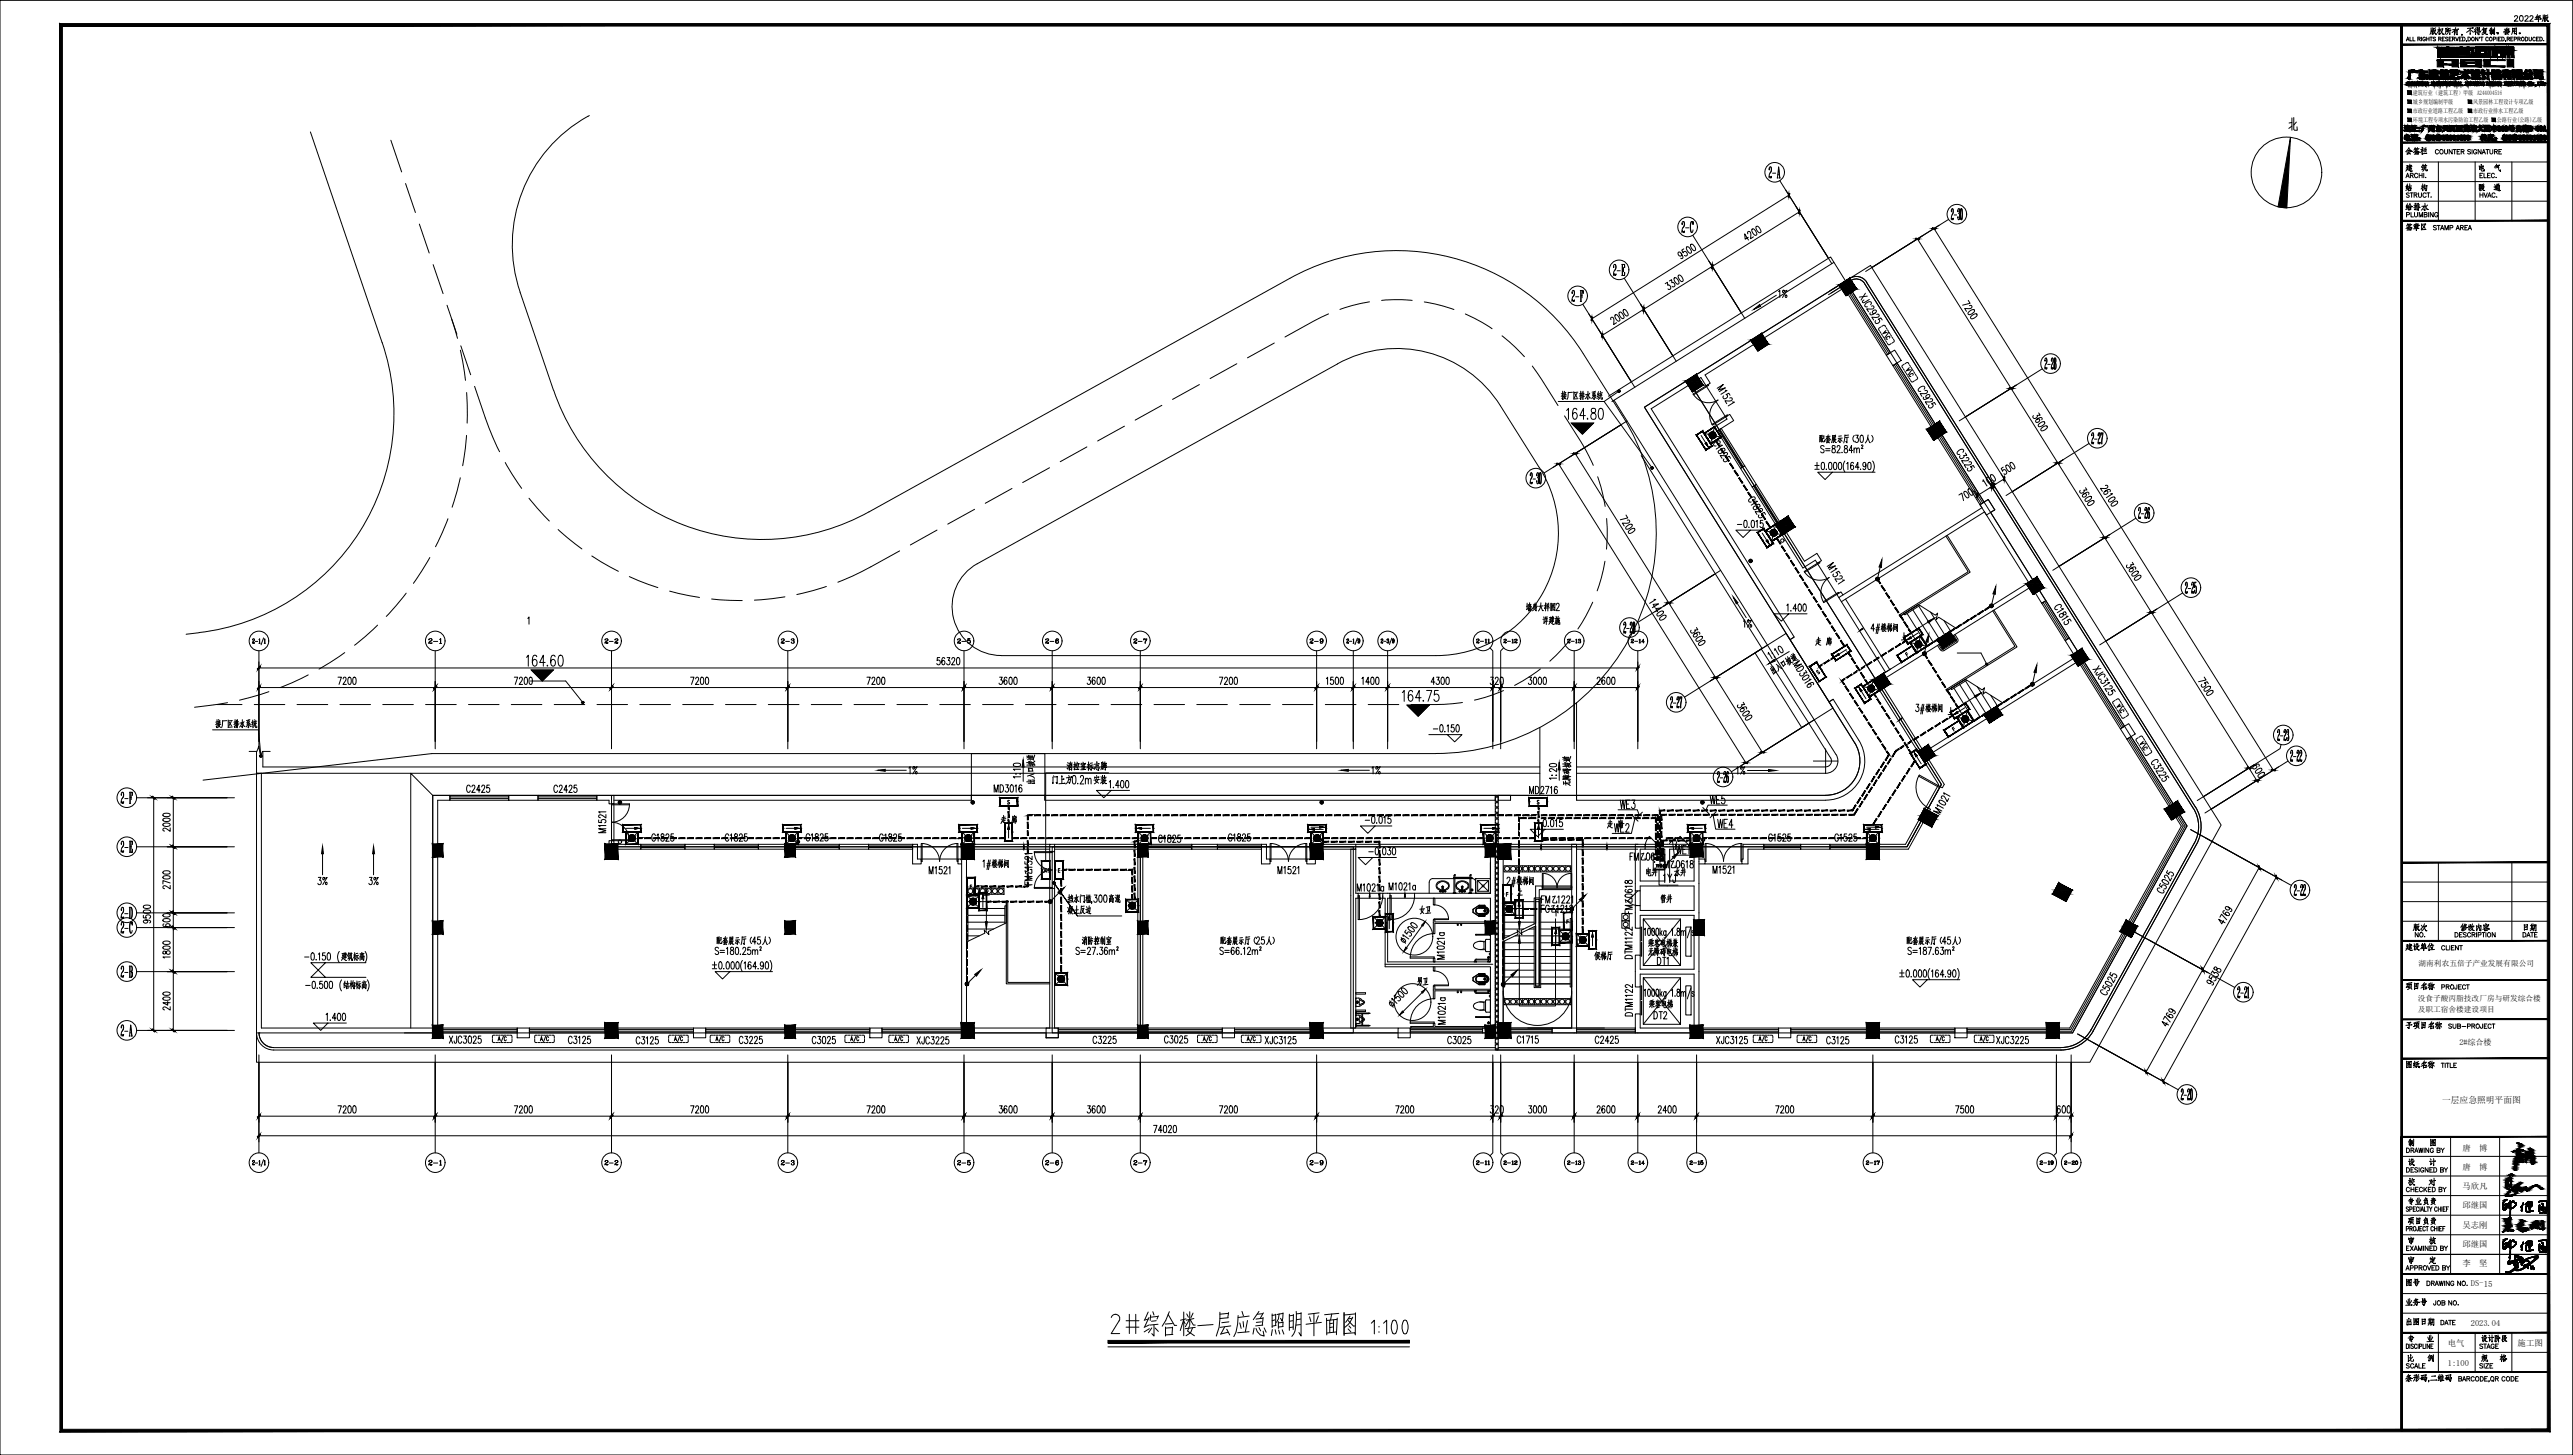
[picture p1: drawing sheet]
<svg xmlns="http://www.w3.org/2000/svg" width="1051mm" height="594mm" viewBox="0 0 1051 594" stroke-linecap="round" stroke-linejoin="round" font-family="sans-serif">
<defs><g id="words">
<text font-size="15.4" x="466" y="546.8">综合楼一层应急照明平面图</text>
<text font-size="12.3" x="452.6" y="545.7">2#</text>
<text font-size="7.9" x="571.5" y="287.5">164.75</text>
<g font-size="7.1">
<text x="636.4" y="164.4">接厂区排水系统</text>
<text x="741.9" y="182">配套展示厅（</text>
<text x="622.3" y="250.8">墙身大样图</text>
<text x="767.3" y="259.3">楼梯间</text>
<text x="768.7" y="260" transform="rotate(-90 768.7 260)">4#</text>
<text x="785.3" y="292.1">楼梯间</text>
<text x="786.7" y="292.8" transform="rotate(-90 786.7 292.8)">3#</text>
<text x="86.8" y="298.4">接厂区排水系统</text>
<text x="434.6" y="315.7">消控室标志牌</text>
<text x="423.7" y="321" transform="rotate(-90 423.7 321)">出入口坡道</text>
<text x="428.6" y="321.4">门上方</text>
<text x="445.6" y="321.4">安装</text>
<text x="697.4" y="329.5">WE5</text>
<text x="660.4" y="331.3">WE3</text>
<text x="658.3" y="341.1">WE2</text>
<text x="700.3" y="339.4">WE4</text>
<text x="403.9" y="355.6">楼梯间</text>
<text x="618.4" y="362.7">楼梯间</text>
<text x="619.8" y="363.4" transform="rotate(-90 619.8 363.4)">2#</text>
<text x="291.4" y="387">配套展示厅（</text>
<text x="441" y="387">消防控制室</text>
<text x="497.4" y="387">配套展示厅（</text>
<text x="672" y="388.1">乘客电梯兼</text>
<text x="777.5" y="387">配套展示厅（</text>
<text x="672" y="391.6">无障碍电梯</text>
<text x="139" y="405">结构标高</text>
</g>
<g font-size="6.6">
<text x="725.3" y="122.8">1%</text>
<text x="756.4" y="182">30</text>
<text x="629" y="256.1">详建施</text>
<text x="642.4" y="322.1" transform="rotate(-90 642.4 322.1)">无障碍坡道</text>
<text x="405.3" y="356.3" transform="rotate(-90 405.3 356.3)">1#</text>
<text x="671.3" y="358.8">电井</text>
<text x="682.6" y="358.8">水井</text>
<text x="435" y="369.7">挡水门槛</text>
<text x="451.9" y="369.7">高混</text>
<text x="628.3" y="370.1">FM</text>
<text x="677.3" y="369.7">管井</text>
<text x="435" y="374.3">凝土反边</text>
<text x="578.6" y="374.3">女卫</text>
<text x="628.3" y="373.9">FC</text>
<text x="138.3" y="393.3">建筑标高</text>
<text x="650.2" y="393">侯梯厅</text>
<text x="577.5" y="403.6">男卫</text>
<text x="672.4" y="412.7">乘客电梯</text>
<text x="674.2" y="417.3">DT2</text>
</g>
<g font-size="6.2">
<text x="710.8" y="257.2">1%</text>
<text x="370.1" y="317.1">1%</text>
<text x="559.2" y="317.1">1%</text>
<text x="708" y="317.1">1%</text>
<text x="405" y="324.6">MD3016</text>
<text x="623.4" y="325.3">MD2716</text>
<text x="264.9" y="344.7">C1825</text>
<text x="294.9" y="344.7">C1825</text>
<text x="358.1" y="344.7">C1825</text>
<text x="472" y="345">C1825</text>
<text x="721.1" y="344.7">C1525</text>
<text x="748.2" y="344.7">C1525</text>
<text x="664.6" y="352.4">FM</text>
<text x="676.6" y="355.6">FM</text>
<text x="128.8" y="362.3">3%</text>
<text x="149.6" y="362.3">3%</text>
<text x="422.3" y="362.3" transform="rotate(-90 422.3 362.3)">FM</text>
<text x="667.5" y="367.6" transform="rotate(-90 667.5 367.6)">0618</text>
<text x="667.5" y="374.3" transform="rotate(-90 667.5 374.3)">FM</text>
<text x="306.2" y="386.6">45</text>
<text x="511.9" y="386.6">25</text>
<text x="792" y="386.6">45</text>
<text x="438.1" y="390.9">S=27.36m</text>
<text x="300.6" y="427.2">C3225</text>
<text x="330.6" y="427.2">C3025</text>
<text x="445.2" y="427.2">C3225</text>
<text x="590.2" y="427.2">C3025</text>
<text x="650.2" y="427.2">C2425</text>
</g>
<text font-size="5.7" x="424" y="358.1">XKS</text>
<text font-size="5.3" x="173.9" y="477">2-1</text>
<g font-size="4.9">
<text x="173.9" y="263.9">2-1</text>
<text x="245.9" y="263.9">2-2</text>
<text x="317.9" y="263.9">2-3</text>
<text x="389.8" y="263.9">2-5</text>
<text x="425.8" y="263.9">2-6</text>
<text x="461.8" y="263.9">2-7</text>
<text x="533.8" y="263.9">2-9</text>
<text x="601.8" y="263.9">2-11</text>
<text x="613.1" y="263.9">2-12</text>
<text x="638.9" y="263.9">2-13</text>
<text x="665" y="263.9">2-14</text>
<text x="417.3" y="358.1">乙</text>
<text x="662.5" y="369.7">乙</text>
<text x="245.9" y="477">2-2</text>
<text x="317.9" y="477">2-3</text>
<text x="389.8" y="477">2-5</text>
<text x="425.8" y="477">2-6</text>
<text x="461.8" y="477">2-7</text>
<text x="533.8" y="477">2-9</text>
</g>
<g font-size="4.4">
<text x="601.8" y="476.6">2-11</text>
<text x="613.1" y="476.6">2-12</text>
<text x="638.9" y="476.6">2-13</text>
<text x="665" y="476.6">2-14</text>
<text x="689" y="476.6">2-15</text>
<text x="760.9" y="476.6">2-17</text>
<text x="831.8" y="476.6">2-19</text>
<text x="842.1" y="476.6">2-20</text>
</g>
<text font-size="3.6" x="997.5" y="450.5">一层应急照明平面图</text>
<g font-size="3.4">
<text x="1005.8" y="469.8">唐</text>
<text x="1012.6" y="469.8">博</text>
<text x="1005.8" y="477.8">唐</text>
<text x="1012.6" y="477.8">博</text>
<text x="1005.8" y="485.5">马欣凡</text>
<text x="1005.8" y="493.2">邱继国</text>
<text x="1005.8" y="501.3">吴志刚</text>
<text x="1005.8" y="509.3">邱继国</text>
<text x="1005.8" y="516.9">李</text>
<text x="1012.6" y="516.9">坚</text>
<text x="1009.2" y="525.2">DS-15</text>
<text x="1009.2" y="541.2">2023.04</text>
<text x="999.8" y="549.5">电气</text>
<text x="1028.3" y="549.5">施工图</text>
<text x="999.8" y="557.5">1:100</text>
</g>
<text font-size="3.3" x="1004.5" y="426.7">2#综合楼</text>
<g font-size="3.1">
<text x="987.8" y="394.5">湖南利农五倍子产业发展有限公司</text>
<text x="987.5" y="408.9">没食子酸丙脂技改厂房与研发综合楼</text>
<text x="987.5" y="413.1">及职工宿舍楼建设项目</text>
</g>
<g font-size="2.6">
<text x="985.5" y="38.6">建筑行业（建筑工程）甲级 A244004516</text>
<text x="985.5" y="45.9">市政行业道路工程乙级</text>
<text x="985.6" y="42.3">城乡规划编制甲级</text>
<text x="1010.1" y="45.9">市政行业排水工程乙级</text>
<text x="1010.2" y="42.3">风景园林工程设计专项乙级</text>
<text x="985.6" y="49.6">环境工程专项水污染防治工程乙级</text>
<text x="1019.9" y="49.6">公路行业(公路)乙级</text>
</g>
</g></defs>
<!-- layer: PUB_TITLE -->
<g fill="none" stroke="#000" stroke-width=".41">
<path d="M0 .1h1050.9v594h-1050.9zM980.9 10.1h60v8h-60zM980.9 10.1h60v574.1h-60zM980.9 18.1h60v40h-60zM982.9 16.7l.5-1.5 .6 1.5M983.1 16.2h.7M984.3 15.2v1.5h.9M985.6 15.2v1.5h.8M987.6 15.9l.8-.1 .2-.3-1-.3v1.5M988.1 15.9l.5 .8M989.1 15.2v1.5M990.6 15.6a.6 .6 0 0 0-.8-.4 .6 .6 0 0 0-.2 .9 .53 .53 0 0 0 .5 .6 .53 .53 0 0 0 .5-.6h-.3"/>
<path d="M991.2 15.2v1.5M991.2 15.9h.9M992.1 15.2v1.5M992.5 15.2h1M992.9 11.4v1.6l-.4 1M993 12.8l.4-.1v1.1v-.4M993 15.2v1.5M993.4 11.3v1M993.7 12.3l-.7 .1M993.9 11.5l-.1 1.6-.4 1M994.1 12.7l.7 1.2h.4l-.5-.2M994.2 12.4l.7-.2-1.3 1.9"/>
<path d="M994.8 15.4l-.9-.1v.5l.8 .3 .1 .4-.4 .2-.6-.2M994.8 11.4l-.8 .4M995.4 19.4h1.3v3.8h6.1v.3h-7v-3.8h-.4zM996.1 15.9l.8-.1 .2-.3-1-.3v1.5M996.2 11.3l.1 2.8v-.5M996.3 12.5l.3 .3M996.3 12.1l-.8 1.4M996.6 15.9l.5 .8M996.6 12l-1 .2M996.7 12.3l1.1 1.6 .4 .1-.6-.4M996.8 12l1-.2-.5 1.3-.9 1M997 19.4h5.8v.6l-2.6-.3v.4h2.6v.3h-2.6v.5h1.8v-.4h.8v.7h-2.6v.5h2.6v.2h-2.6v.6h2.6v.2h-2.6v.3h-.8v-.3h-2.4v-.2h2.4v-.6h-2.4v-.2h2.4v-.5h-2.4v-.3h2.4v-.5h-2.4v-.3h2.4v-.4h-2.4z"/>
<path d="M997.5 15.9h.6M998.5 15.2h-1v1.5h1M999 12.2l.7-.1v.7h-.6M999.7 11.4l-.7 .4-.1-.2 .1 1.4-.4 1.1M999.8 15.4l-.8-.1-.1 .4 .9 .4v.4l-.3 .2-.6-.2M1000.3 15.9h.6M1000.6 12.4v1.7v-.3M1000.8 11.5l-.7 .3-.1-.2v1.6l-.7 .9M1001 12.3l-.9 .1M1001.3 15.2h-1v1.5h1M1001.7 15.9l.8-.1 .2-.3-1-.3v1.5M1002.2 15.9l.5 .8"/>
<path d="M1002.5 12.4v1.8v-.3M1002.5 12.5l1.2-.1-.1 1.8-.4-.3 .4 .3M1003 11.2l-.7 1.4-.8 .7M1003 15.2l.6 1.5 .5-1.5M1003.3 19.4h7.5v.3h-2.3v.4h1.9v1.5h.4v.3h-1.3v-1.5h-1v.7h.3l-.3 .8h-.8v-.5h-4.4v-.3h4.4v-.7h-1.9v.2h1.5v.3h-4v-.3h1.5v-.2h-1.5v-.3h1.5v-.4h-1.5zM1003.3 19.4v.3M1003.4 13.4h-.8M1003.4 12.9l-.8 .1M1003.9 12l.3-.1-2.5 .2M1004.5 15.9h.6M1004.8 19.9v.2h-1.5v.3h1.5v.2h-1.5v.3h4v-.3h-1.5v-.2h1.9v.7h-4.4v.3h4.4v.5h.8v-.5h.3l-.3-1h1v1.5h1.3v-.3h-.4v-1.5h-1.9v-.2M1004.8 19.2l6 .2v.3h-2.3v.4h1.9v1.5h.4v.3h-1.3v-1.5h-1v.7h.3l-.3 .8h-.8v-.5h-4.4v-.3h4.4v-.7h-1.9v.2h1.5v.3h-4v-.3h1.5v-.2h-1.5v-.3h1.5v-.4h-1.5v-.3"/>
<path d="M1004.8 19.2l-1.5 .2M1005.4 15.2h-.9v1.5h.9M1005.6 14.1l-.1 .6M1005.8 19.9v.2h1.9M1005.8 19.7v.4h1.9M1005.8 19.7h1.9v.4h-1.9zM1005.8 19.7h1.9v.4M1005.8 15.2h.5a.82 .82 0 0 1 .6 .7 .82 .82 0 0 1-.6 .8h-.5zM1007.5 16.6l-.2 .4M1008 15.2h.5a.82 .82 0 0 1 .6 .7 .82 .82 0 0 1-.6 .8h-.5zM1008.9 12.1v2v-.4M1009 19.4h1.8v.3h-1.8"/>
<path d="M1009.1 11.6l-1.7 1.6M1009.4 12.5l.8 .7M1009.9 11.4h.3l-2.4 .2M1011.1 12.5v1.7v-.4M1011.2 19.2h7.5v4.3h-7.5zM1011.3 11.3l-.7 .9M1011.4 12l-.9 1.1M1011.7 11.2l.2 1.2 .8-.2 .1-.9-1 .1M1011.8 19.5h6.1v3.7h-6.1zM1011.8 13.2l.1 .5M1012.1 15.2v1.5l-1-1.5v1.5M1012.4 20h4.2v-.3h.6v.3h.5v.2h-.5v2.8h-.6v-2.8h-3.6v1.7h2v-1.1h-1.6v-.3h2.3v1.7h-3.3z"/>
<path d="M1012.4 11.8h-.5M1012.5 12.7v1.5l-.4-.3 .4 .3M1012.8 15.3l-.1 .3M1012.9 12.5l-1.3 .2M1013 13h.2l-1.8 .1M1013.2 15.2h1M1013.7 15.2v1.5M1014.3 11.9v.9l1.1-.2v-.7l-1.1 .1M1014.4 11.2l-.7 1.2M1014.5 13.3l1.5 .7h-.5M1014.5 13.1l.9-.1-1.6 1.2M1014.6 12.8l-.8 .8"/>
<path d="M1015.1 12.3l-.7 .1M1015.6 11.6h.2l-1.5 .1M1016.3 15.6a.6 .6 0 0 0-.8-.4 .6 .6 0 0 0-.2 .9 .55 .55 0 0 0 .4 .6 .55 .55 0 0 0 .6-.3M1017.1 12.7v1v-.2M1017.1 12.9l1.1-.2-.3 .9-.2-.2 .2 .2M1017.2 11.5l-.3 .8M1017.6 11.2v3v-.3M1018 12.4l.3-.1-1.6 .2M1018.1 11.9l-.9 .1M1018.4 11.9l.1 1.4v-.4M1018.4 16l.9-.2v-.5l-.9-.1v1.5M1018.8 11.3v2.7l-.3-.3 .3 .3"/>
<path d="M1019.1 19.2h3v1.5h-1.7v-.2h1.1v-1h-1.4v4h-1zM1019.8 13.4l.6 .3zM1019.9 13.4l.5 .1-.3 .2M1019.9 15.2v1.5M1020.1 13.4v.2M1020.1 13.4l.1 .4 .1-.3M1020.1 13.6h.3M1020.5 15.9h.5M1021.4 15.2h-.9v1.5h.9M1021.8 15.2h.5a.84 .84 0 0 1 .5 .7 .84 .84 0 0 1-.5 .8h-.5zM1022.5 19.2h1.9v2h-1.9v-.3h1.5v-1.4h-1v.8h.6v.2h-1.1zM1023.5 16.6l-.2 .4"/>
<path d="M1023.5 12.3v1.1M1023.6 13.5l-.5 .5 1.2-.2M1024 11.4l-1.5 1.7M1024 15.9l.9-.1 .2-.3-1.1-.3v1.5M1024.1 12l.7 .8h.3l-.5-.2M1024.1 13.6l.5 .5M1024.2 12.4l-.7 .1M1024.2 12.7l-.7 .1M1024.3 13l-.8 .1M1024.6 15.9l.5 .8M1024.6 11.9h.3l-2 .1M1024.6 13.3h.2l-2 .1"/>
<path d="M1024.7 19.2h2v1.3h-1.1v-.2h.6v-.8h-1.1v1.4h1.6v.3h-2zM1025.5 15.9h.6M1026.2 11.5v1.8l-.4 .7M1026.2 11.7l1.7-.3-.1 2.6-.3-.4 .3 .3M1026.5 15.2h-1v1.5h1M1026.9 16l.9-.1v-.6l-.9-.1v1.5M1027 11.6v2.2v-.4M1027 6.9l.3-.4 .6-.1 .4 .6-1.4 1.7h1.5M1027.5 12.2l-1 .2M1027.6 12.8l-1.1 .1M1028.4 15.9l.9-.1v-.5l-.9-.1v1.5M1028.9 15.9l.5 .8"/>
<path d="M1029.4 6.5a1.11 1.11 0 0 1 1.3 .8 1.11 1.11 0 0 1-.8 1.4h-.2a1.49 1.49 0 0 1-.3-2.2zM1031.3 6.9l.2-.4 .7-.1 .4 .6-1.4 1.7h1.5M1031.5 15.2h.5a.82 .82 0 0 1 .5 .7 .82 .82 0 0 1-.5 .8h-.5zM1033 15.2v1.3l.4 .2 .5-.2v-1.3M1033.3 6.9l.2-.4 .7-.1 .4 .6-1.4 1.7h1.5M1035.5 15.6a.6 .6 0 0 0-.8-.4 .6 .6 0 0 0-.2 .9 .55 .55 0 0 0 .4 .6 .55 .55 0 0 0 .6-.3M1036 15.9h.6M1036.4 6l-.9 1.3M1036.8 6.6v2.3v-.4M1037 15.2h-1v1.5h1M1037.3 6.5h.3l-1.4 .2M1037.4 15.2h.5a.82 .82 0 0 1 .5 .7 .82 .82 0 0 1-.5 .8h-.5z"/>
<path d="M1037.6 7.8l.4-.1-2.7 .2M1037.6 7.1l-1.5 .2-.1-.2 .2 .7M1038.7 6.2v1.5l-.4 1.1M1038.8 7.5h.5l-.1 1v-.3M1038.9 16.6h.1M1039.2 6v1.1M1039.5 7l-.7 .1M1039.7 6.2v1.3l-.5 1.3M1039.9 7.4l.7 1.3h.4l-.5-.2M1040 7.1l.7-.1-1.3 1.8M1040.6 6.1l-.8 .4M1050.9 .1h.1"/>
<path d="M1050.9 .1v594M983.3 34.9h.5zM983.3 33.6h.4a.7 .7 0 0 0-.5 .6 .7 .7 0 0 0 .3 .7l-.4-.3zM983.5 33.6h.3v.3zM983.5 37.2h1.4v1.3h-1.4zM983.6 34.3h.3l-.1 .6zM984 33.6h.3l-.1 1 .3 .3-.4-.2zM984.7 33.6h.2l-.1 1-.3 .3 .3-.3zM985.4 33.6l-.1 .8h.3h-.3v.5h-.3zM985.4 33.6l.5 1.3h-.3v-.5h-.3h.3zM986 33.6h.2l.5 1.3zM986.1 33.7l.2 1.2h-.3z"/>
<path d="M986.6 33.6h.3l-.1 1.3zM987.3 34.9h.4zM987.3 33.6h.3a.69 .69 0 0 0-.5 .6 .69 .69 0 0 0 .4 .7l-.5-.5zM987.5 33.6h.2l.1 .3zM987.5 34.3h.4l-.1 .6zM988 33.6h.4a.68 .68 0 0 1 .4 .8 .68 .68 0 0 1-.8 .5 .64 .64 0 0 0 .7-.6 .64 .64 0 0 0-.7-.7zM988.1 33.6h.3l-.1 1.3h-.2zM989.1 33.8l.5-.2-.3 .1-.2 .6 .4 .6-.5-.5zM989.5 33.6l.3 .3a.61 .61 0 0 1 0 .7 .61 .61 0 0 1-.5 .3l.4-.3zM989.9 33.6h.3l.5 1.3zM990 33.7l.3 1.2h-.4zM990.6 33.6h.3l-.1 1.3z"/>
<path d="M991.1 33.8l.5-.2a.7 .7 0 0 0-.5 .6 .7 .7 0 0 0 .3 .7l-.3-.2zM991.2 34.9h.5zM991.4 33.6l.3 .3zM991.5 34.3h.4l-.2 .6zM993.3 33.6l-.1 .8h.3h-.4l.1 .5h-.3zM993.3 33.6l.6 1.3h-.4v-.5h-.3h.3zM993.9 33.6l.8 .1v.4l-.5 .1 .3-.1 .1-.3zM994 33.6h.4l-.1 1.3h-.4zM994.4 34.3l.4 .6h-.2zM995 33.9l.6-.3a.7 .7 0 0 0-.5 .6 .7 .7 0 0 0 .3 .7l-.4-.3zM995.2 34.9l.6-.3zM995.4 33.6h.3l.1 .3z"/>
<path d="M995.9 33.6h.3l-.1 .6 .5 .1h-.5l.1 .6h-.3zM996.4 33.6h.4v1.3h-.4l.2-.6-.5-.1h.5zM997 33.6h.7l-.3 .1v1.2h.3h-.7h.3v-1.2zM998 33.6h.7l-.8 .3zM998.2 33.6h.3v1.3h-.4zM998.2 33.6h.5l.1 .3zM998.9 34.9l.8-.3v.3zM998.9 33.6h.5l-.2 .1v1.2h-.3zM998.9 33.6h.7l.1 .2zM999.2 34.2l.3-.2v.4zM1000 33.8l.6-.2a.67 .67 0 0 0-.6 .6 .67 .67 0 0 0 .4 .7 .68 .68 0 0 1-.4-1.1zM1000.2 34.9l.5-.3z"/>
<path d="M1000.4 33.6h.3v.3zM1000.9 33.6h.7l-.7 .3zM1001.1 33.6h.3l.1 1.3h-.4zM1001.1 33.6h.5l.1 .3zM1001.8 33.6h.4l.1 1.3-.4-.2zM1002.5 33.6h.2l-.1 1.2-.5 .1 .5-.3zM1002.8 33.6l.8 .1v.4l-.5 .1h.3l.1-.4zM1002.9 33.6h.3l-.1 .6h.3l-.3 .1 .1 .6h-.4zM1003.3 21.6h4v.3h-4zM1003.3 22.2h7.5v.2h-7.5zM1003.3 34.3l.4 .6zM1003.3 23.1v.4h7.4h-7.4z"/>
<path d="M1003.3 22.7h.8v.5h5.9v-.5h.8v.8h-7.5zM1004.1 23.1l5.8 .1M1004.2 33.6l-.1 .8h.3h-.3v.5h-.3zM1004.2 33.6l.5 1.3-.6-.5h.3zM1004.8 34.9l.9-.3-.1 .3zM1004.8 33.6h.4v1.3h-.3zM1007.2 33.6l-.2 .8h.4h-.4v.5h-.3zM1007.2 33.6l.5 1.3-.7-.5h.4zM1007.8 33.6l.7 .1 .1 .4-.6 .1h.4v-.4zM1007.8 33.6h.4l-.1 1.3h-.3zM1008.2 34.3l.5 .6zM1008.8 33.6h.8l-.8 .3z"/>
<path d="M1009.1 33.6h.3v1.3h-.4zM1009.1 33.6h.5v.3zM1009.9 33.6h.6l-.2 .1v1.2h.2h-.6l.3-.1v-1.1zM1010 23.1l-5.9 .1v-.5h-.8v.8h7.5v-.8h-.8v.5h-5.9M1010.8 23.1v.4h-7.5v-.3M1010.8 34.5v.4zM1010.8 33.7l.5-.1-.3 .1 .1 .4a.41 .41 0 0 1 .5 .4 .41 .41 0 0 1-.6 .4l.5-.3-.6-.5zM1010.9 34.9h.3zM1011.2 33.6h.2zM1011.3 33.7l.2 .2zM1011.8 33.6h.7l-.7 .3zM1012 33.6h.3l.1 1.3h-.4z"/>
<path d="M1012 33.6h.5l.1 .3zM1012.4 22.5h3.5v.3h-3.5zM1012.9 33.6h.6l-.3 .1v1.2h.3h-.6h.2v-1.2zM1013.8 33.8l.6-.2a.67 .67 0 0 0-.6 .6 .67 .67 0 0 0 .4 .7l-.4-.1zM1014 34.9l.6-.3zM1014.2 33.6h.3l.1 .3zM1015.7 33.6a.68 .68 0 0 1 .9 .6 .68 .68 0 0 1-.9 .7 .64 .64 0 0 0 .7-.6 .64 .64 0 0 0-.7-.7zM1015.7 33.6h.3v1.3h-.3zM1016.7 34.9l.9-.3-.1 .3zM1016.7 33.6h.7l.1 .3zM1016.7 33.6h.5l-.3 .1v.5h.3h-.3l.1 .7h-.2zM1016.9 34.2l.5-.2v.4z"/>
<path d="M1017.7 34.5l.1 .4zM1017.8 33.7l.4-.1-.3 .1 .1 .4a.41 .41 0 0 1 .5 .4 .41 .41 0 0 1-.5 .4l.4-.3-.6-.5zM1017.9 34.8l.3 .1zM1018.1 33.6h.2zM1018.3 33.7l.2 .2zM1018.8 33.6h.6l-.2 .1v1.2h.2h-.6l.2-.1v-1.1zM1019.9 33.6h.4l-.5 .5 .3 .8-.5-.5zM1019.9 34.9h.5zM1020.1 33.6l.3 .3zM1020.1 34.3h.5l-.2 .6zM1020.4 21.2h1.7v2.3h-1.7v-.3h1.1v-1.7h-1.1zM1020.6 33.6h.3l.5 1.3z"/>
<path d="M1020.7 33.7l.2 1.2h-.3zM1021.2 33.6h.4l-.1 1.3zM1022.4 22h4.3v.3h-1.6v1.2h-1v-1.2h-1.7zM1022.5 21.4h4.2v.3h-4.2zM1022.5 22.6h.8v.9h-.8zM1022.8 33.6h.6l-.3 .1v1.1l.3 .1h-.6h.2zM1023.6 33.6h.2l.6 1.3zM1023.7 33.7l.2 1.2h-.3zM1024.1 27.3v-3h2.6v3M1024.2 33.6h.4l-.2 1.3zM1024.6 34.5l.1 .4zM1024.7 33.7l.4-.1-.3 .1 .1 .4a.43 .43 0 0 1 .5 .3 .43 .43 0 0 1-.2 .5h-.3l.4-.3-.6-.5z"/>
<path d="M1024.8 34.9h.3zM1025 33.6h.3zM1025.2 33.7l.2 .2zM1025.7 33.6h.7l-.7 .3zM1025.9 33.6h.3v1.3h-.4zM1025.9 33.6h.5l.1 .3zM1025.9 22.6h.8v.9h-.8zM1026.7 33.6h.6l-.2 .1v1.2h.2h-.6h.3v-1.2zM1027.6 33.6h.8l-.8 .3zM1027.9 33.6h.2l.1 1.3h-.4zM1027.9 33.6h.5v.3zM1028.5 33.6h.4l.1 1.3-.3-.2z"/>
<path d="M1029.2 33.6h.2l-.1 1-.3 .3 .3-.3zM1029.6 33.6h.8l-.8 .3zM1029.8 33.6h.3l.1 1.3h-.4zM1029.8 33.6h.6v.3zM1030.6 34.9l.8-.3-.1 .3zM1030.6 33.6h.5l-.3 .1v.5h.2h-.2l.1 .7h-.3zM1030.6 33.6h.7l.1 .2zM1030.8 34.2l.4-.2v.4zM1032.6 33.8l.6-.2-.5 .4 .3 .9-.5-.5zM1032.8 34.9l.6-.4zM1033 33.6h.3l.1 .3zM1033.7 33.8l.4-.2-.4 .5 .3 .8-.4-.3z"/>
<path d="M1034 33.6l.3 .3a.62 .62 0 0 1 .1 .7 .62 .62 0 0 1-.6 .3l.4-.5zM1034.6 34.7l.2 .2zM1035.6 34.8l.2-.1-.2 .5zM1036.5 34.9l.8-.3v.3zM1036.5 33.6h.4l-.1 1.3h-.2zM1037.5 33.6h.8l-.8 .3zM1037.8 33.6h.3v1.3h-.4zM1037.8 33.6h.5l.1 .3zM1038.4 33.6l.8 .3a.68 .68 0 0 1 0 .8 .68 .68 0 0 1-.8 .2 .65 .65 0 0 0 .8-.6 .65 .65 0 0 0-.8-.7zM1038.5 33.6h.3v1.3h-.3zM982 53.3l1-.3-.9 .5zM982 52.1l.9 .1z"/>
<path d="M982.3 56.6h.8l-.8 .3zM982.3 56.6h1.7v-.5h-.9l.9-.1v-.5h.2l-.1 1.2zM982.3 55.4l1.9 .1h-1.7v.5h.8l-.8 .1-.2 .5zM982.3 51.2l.3 .2v.7zM982.4 52.2l.2 1zM982.5 56h.6l.2-.5v.5zM982.5 55.5h.6v-.6l.3 .1-.1 .5zM982.7 52.4l1.6-.5zM983.1 52.3l.3 1.2-.3-.1zM983.1 51.5l.2 .2-.2 .6zM983.1 53.5h1.1l.2-.6 .2 .5zM983.1 56.6h.9h-.7l.1 .6-.3 .1z"/>
<path d="M983.1 56.1h.9h-.7v.5zM983.1 57.3l1.1-.1 .1-.5 .2 .5zM983.3 55.5h.9zM983.5 44.6h1.4v1.3h-1.4zM983.5 40.9h1.4v1.3h-1.4zM983.5 48.3h1.4v1.3h-1.4zM983.6 52.2v1zM983.6 51.2l.2 .1-.2 .8zM983.8 52.8h.2zM984.1 52l.2-.1-.3 1.2-.2-.3h.3zM984.8 53.3l1.1-.4-1 .6zM984.8 52.1h1.1z"/>
<path d="M984.8 55.9h.8zM985.1 55l.4 .4zM985.2 52.1v1zM985.2 51.2l.3 .1-.1 .8zM985.3 55.9h.3l-.2 1.1 .2 .1-.2 .2zM985.4 57l.5-.3zM985.5 53.5l1.9 .1zM985.6 55.8l1.8 .1zM985.9 55.2h.6zM985.9 55.2l1.1-.3 .2 .2-.6 .1v.6l-.1-.6zM986 51.9l.2 .1v1.5zM986 56.3l1.2 .1h-1v.7l.9 .2-1.1-.1z"/>
<path d="M986 57.2h1l-1 .3zM986.2 57.1h.8v-.7h.2l-.1 .8zM986.5 55.9l.1 .5h-.4h.3zM986.5 51.2l.2 .1-.1 1h.8h-.8v1.2h-.6h.5zM986.6 52.3h.8zM986.6 56.4h.6zM988 56.9l.2 .3zM988 56.2l.2 .3zM988.1 53.2l.3 .2zM988.1 52.2l.3 .2zM989.4 51.5l2.2 .2h-2l-.1 1.1-.4 1zM989.6 51.6l1.8-.2 .2 .3z"/>
<path d="M990.3 51.2l.2 .4zM991.4 55.1l.2-.2-.4 1.5 .4 1.1a1.6 1.6 0 0 1-.2-2.4zM992.3 52l-.3 .6zM992.3 55.3h.5a1.03 1.03 0 0 0-.3 1.8 1.04 1.04 0 0 1-.2-1.8zM992.5 51.3l.3 .1-.3 1.8-.6 .6 .6-1.3zM992.5 55.3a.93 .93 0 0 1 .5 1 .93 .93 0 0 1-.7 .8 1.02 1.02 0 0 0 .2-1.8zM992.8 52l.2 .6zM993.3 51.4l.2 .1v1.9l-.2 .1zM993.4 57h.7l.4-.3-.1 .5zM993.6 55.3h.6l-.6 .1-.2 .5zM993.6 52l.2 .5zM993.9 55.3h.3a1.3 1.3 0 0 1-.8 1.7l.3-.4a.67 .67 0 0 0 .6-.6 .67 .67 0 0 0-.4-.7z"/>
<path d="M994.1 51.2l.2 .1-.2 2.5zM994.8 51.7l2.2-.2 .3 .2zM995.1 55.3h.5a1.03 1.03 0 0 0-.3 1.8 1.09 1.09 0 0 1-.2-1.8zM995.2 52l1.8 .1-1.7 .1-.1 1.3zM995.3 52.1h1.7zM995.3 55.3a.92 .92 0 0 1 .6 1 .92 .92 0 0 1-.8 .8 1.02 1.02 0 0 0 .2-1.8zM995.8 51.2l.3 .4zM995.9 52.2h.9h-.7l-.2 1.6zM995.9 52.2l1.1-.1-.2 1.3-.4-.1 .4-.2v-.9zM995.9 51.7l.2 .4zM996.2 54.9l.6 1.1-.1 .9-.5 .6 .5-1.2zM996.4 53.2h.3z"/>
<path d="M997.7 52.3l2.1-.2 .3 .2zM997.7 56.7l.4 .4zM997.8 55.3h.6h-.5l-.1 .5zM997.9 51.4l1.7-.2 .3 .3zM998.1 55.3l.5 .3-.3 .5a.53 .53 0 0 1 .4 .7 .53 .53 0 0 1-.8 .3l.5-.1a.54 .54 0 0 0 .1-.5 .54 .54 0 0 0-.4-.4 .41 .41 0 0 0 .3-.4 .41 .41 0 0 0-.3-.4zM998.7 52.3h.2l-.3 .8-.9 .7 .8-.9zM998.8 51.5l.1 .8zM999 52.3l.4 .8 .8 .4a1.05 1.05 0 0 1-1.2-1.2zM999.2 55.4l.7-.1-.7 .3 .7 .5a.6 .6 0 0 0-.6 .3 .6 .6 0 0 0 0 .6l.3 .1a.5 .5 0 0 1-.6-.4 .5 .5 0 0 1 .4-.6zM999.4 56.2l.4-.1a.56 .56 0 0 1 .3 .8 .56 .56 0 0 1-.8 .2l.7-.4zM999.6 55.3l.5 .3-.2 .5 .1-.4zM1000.4 52.9h.3h-.3"/>
<path d="M1000.4 51.8l.3 .5zM1000.6 55.5l.6-.2a1.05 1.05 0 0 0-.2 1.8 1.08 1.08 0 0 1-.4-1.6zM1000.6 51.3l.4 .4zM1001 55.3a.92 .92 0 0 1 .6 1 .92 .92 0 0 1-.8 .8 1.04 1.04 0 0 0 .2-1.8zM1001.2 51.7l-.5 2-.3-.8 .4-.1zM1001.2 51.5l1.6-.2 .2 .3zM1001.4 52l.8 .1h-.7v.7h.4l-.5 .3zM1001.5 52l.7 .1zM1001.9 52.1h.3l-.3 1-.4-.3h.4zM1001.9 56.7l.5 .4zM1002 55.4l.7-.1h-.5l-.1 .5zM1002.1 53.4l.3 .1z"/>
<path d="M1002.4 55.3l.5 .3-.3 .5a.55 .55 0 0 1 .3 .8 .55 .55 0 0 1-.8 .2 .47 .47 0 0 0 .7-.4 .47 .47 0 0 0-.5-.5l.4-.4zM1002.5 51.6l.2 1.9-.2 .3-.4-.3 .4-.1zM1003.5 53.6l2-.2 .3 .2zM1003.5 55.4l.5-.1v1.6l.3 .3h-.8l.3-.3v-1.3zM1003.6 51.3h.1M1003.6 51.4l1.9-.2 .2 .2h-2v2.1l-.2 .1zM1004 51.8l1.3 1.4zM1004.6 52.5l-.7 .8zM1004.7 56.3l.6-.2-.4 .3 .4 .7-.4-.1zM1005.1 56a.58 .58 0 0 1 .7 .6 .58 .58 0 0 1-.8 .5 .54 .54 0 0 0 .7-.5 .54 .54 0 0 0-.6-.6zM1005.1 55.3h.3l-.7 1zM1005.1 51.7l.3 .1-.6 .6z"/>
<path d="M1005.3 55.3l.4 .3zM1006.1 52l2.4-.2 .2 .2zM1006.2 53.7l.9-.6 .1 .2zM1006.3 51.5l2.2 .1zM1006.5 55.3h.4a1.05 1.05 0 0 0-.2 1.8 1.04 1.04 0 0 1-.2-1.8zM1006.6 52.7h.8h-.7v.4h1.4l-1.5 .2zM1006.6 52.7h1.5v-.4h-.7h.9l-.2 .9-.6-.1h.6v-.4zM1006.6 52.2l1.7 .1h-1.6v.4h.8h-.9zM1006.7 53.1l1.4-.4zM1006.7 52.7l1.4-.4zM1006.7 52.3h1.6zM1006.7 55.3a.93 .93 0 0 1 .6 1 .93 .93 0 0 1-.8 .8 1.07 1.07 0 0 0 .2-1.8z"/>
<path d="M1006.9 51.6h.8h-.6v.4zM1006.9 51.6h.9v.4l-.1-.4zM1006.9 51.2l.2 .3zM1007.4 52l.1 .3zM1007.6 53.2l.9 .5zM1007.6 56.7l.4 .4zM1007.7 51.2l.1 .3zM1007.7 55.3h.6h-.4l-.2 .5zM1008 55.3l.6 .3-.4 .5a.53 .53 0 0 1 .4 .7 .53 .53 0 0 1-.8 .3 .48 .48 0 0 0 .6-.3 .48 .48 0 0 0-.2-.6l-.2-.1 .4-.4zM1008.2 40.9h1.3v1.3h-1.3zM1008.2 44.6h1.3v1.3h-1.3zM1009 53.1l.9-.3-.8 .5z"/>
<path d="M1009 52.1h.9zM1009.4 51.2l.2 .1v.8zM1009.4 52.1v.9zM1009.8 51.7l1.7 .1zM1010 52l.7 .1zM1010 52.1h1.4h-1.2v.4h1h-1v.4l1 .1h-1l-.2 .7zM1010.2 52.5h1v-.4h-.7h.9l-.1 1.6-.5-.2 .4-.1v-.4l-1-.1h1v-.4zM1010.2 52.1l.5-.3v.3zM1010.5 53v.7zM1010.5 52.5l.2 .4zM1010.5 52.1h.7h-.5v.4zM1010.5 51.2l.2 .5z"/>
<path d="M1010.8 53.5h.3zM1010.9 51.3l.4 .3zM1011.9 52l2.2-.2 .3 .2zM1013 52.2l-.1 .9-1 .7 .8-.7zM1013 52l.5 .9 .8 .6-.2 .2-.6-.6zM1013 51.2l.2 .1-.1 .7zM1013.8 55.8l-.1 1.7zM1013.9 54.9l.3 .1-.2 .7-.8 .7zM1014 56l1.6-.1 .2 .2zM1014.1 55.5l1.6 .1zM1014.4 56.5h.9zM1014.4 56.5l1-.1 .2 .2-.6 .5 .3 .4-.6-.4 .6-.6z"/>
<path d="M1014.4 56.9l.5 .1zM1014.6 52.1l.7 .1zM1014.6 56.1v.4h-.2zM1014.7 55.6l-.1 .4zM1014.8 54.9l.2 .1-.1 .5zM1014.9 51.2l.3 .5zM1015.1 52.2h.2l-.1 .9-.4 .4zM1015.2 53.1l.5 .3 1.5 .1-1.4 .1zM1015.4 51.7l1.8 .1zM1015.7 52.8h1h-.8v.3h.8l-1 .2zM1015.7 52h.5zM1015.7 52.1h1.2h-1v.3h.8h-.8l-.2 .4z"/>
<path d="M1015.7 51.2l.3 .4zM1015.9 52.4h.8l.2-.3-.1 1.1-.9-.1h.8v-.3h-1l1-.1v-.3zM1015.9 52l.4-.2zM1016.1 56.8l2.4-.1 .1 .2zM1016.3 55.2l2-.2 .2 .3zM1016.3 57.5l.7-.6 .2 .1zM1016.5 53.5l.7-.1zM1016.6 51.2l.2 .1-.5 .4zM1016.7 55.6h1.2h-1.1v.3l1.1 .1h-1.1v.2l1.1 .1h-1.1v.2l1.1 .1h-1.1l-.1 .2zM1016.7 55.5l1.4 .1-.1 1.2h-1.3h1.2v-.2l-1.1-.1h1.1v-.2l-1.1-.1h1.1v-.2l-1.1-.1h1.1v-.3zM1016.8 55.6l.6-.3v.3zM1017.3 54.9l.2 .1-.1 .2z"/>
<path d="M1017.4 55.6h.7zM1017.6 56.9l.7 .5zM1017.7 52.7h1l-1 .2zM1017.7 52.7l1.9-.1v-.7h-.9l1.2-.1-.3 1.1v-.2zM1017.7 51.7l2.2 .1-2 .1v.7h.9l-1.1 .1zM1017.9 51.8h.8l-.1-.6 .3 .1-.1 .5zM1017.9 48.3h1.4v1.3h-1.4zM1018.7 52.7h.9h-.8l-.2 1.1zM1018.7 51.9h.9h-.8v.7h-.9h.8zM1018.8 51.8h1.1zM1019.1 56.4h.5zM1019.3 56.9l.1 .3z"/>
<path d="M1020.4 53l.5 .4h-.4zM1020.5 51.6h.6h-.4l-.2 .5zM1020.9 51.6l.4 .3-.3 .5a.55 .55 0 0 1 .4 .8 .55 .55 0 0 1-.8 .2 .52 .52 0 0 0 .6-.4 .52 .52 0 0 0-.5-.6l.5-.3zM1022.1 51.6h.5a1.11 1.11 0 0 0-.3 1.8 1.09 1.09 0 0 1-.2-1.8zM1022.3 51.6a.95 .95 0 0 1 .6 1 .95 .95 0 0 1-.8 .8 1.09 1.09 0 0 0 .2-1.8zM1022.9 54.9l-.5 1.2 .5 1.4-.7-1.2zM1023.3 53.1l.4 .3zM1023.3 51.7l.7-.1a.53 .53 0 0 0-.7 .5 .53 .53 0 0 0 .7 .5 .56 .56 0 0 1-.8-.1 .56 .56 0 0 1 .1-.8zM1023.3 55.5l.7-.2a1.03 1.03 0 0 0-.3 1.8 1.08 1.08 0 0 1-.4-1.6zM1023.7 51.6a.54 .54 0 0 1 .6 .5 .54 .54 0 0 1-.6 .5 .54 .54 0 0 0 .4-.5 .54 .54 0 0 0-.4-.5zM1023.7 55.3a.94 .94 0 0 1 .6 1 .94 .94 0 0 1-.8 .8 1.04 1.04 0 0 0 .2-1.8zM1024.1 52.4v.8l-.5 .2z"/>
<path d="M1024.6 57h.8l.3-.3v.5zM1024.6 52.3h2.5zM1024.8 55.3h.6l-.5 .1-.2 .5zM1025.1 51.2l1.6 .1-1.4 .1v.6h1.3l-1.5 .2zM1025.1 55.3h.3a1.3 1.3 0 0 1-.8 1.7l.4-.4a.69 .69 0 0 0 .5-.6 .69 .69 0 0 0-.4-.7zM1025.3 52h1.2l.2-.7-.1 .7zM1025.3 51.3h1.4zM1025.5 52.3v.5h1.3l-1.4 .1zM1025.5 52.8h1.3zM1025.7 53.4l.8 .1-.4 .3zM1026.4 55.3h.4a1.05 1.05 0 0 0-.2 1.8 1.04 1.04 0 0 1-.2-1.8zM1026.6 52h.1"/>
<path d="M1026.5 52.8h.3l-.3 .7h-.4l.3-.1zM1026.6 55.3a.93 .93 0 0 1 .6 1 .93 .93 0 0 1-.8 .8 1.07 1.07 0 0 0 .2-1.8zM1027.5 54.9l.6 1.1-.6 1.5 .4-1.2zM1027.9 51.6l1.8 .1-.2 1.8h-1.4h1.3v-.6h-1.3h1.3v-.6h-1.5h1.5v-.5zM1027.9 52.3h1.5h-1.3v.6h1.3h-1.3v.6h1.4h-1.4l-.2 .3zM1027.9 51.7l1.5 .1h-1.3l-.2 .5zM1028.1 51.7h1.6zM1028.6 51.2l.2 .1-.4 .4zM1029 56.6l.3 .5h-.3zM1029 55.4l.7-.1h-.5l-.2 .5zM1029.3 55.3l.6 .3-.4 .5a.54 .54 0 0 1 .4 .8 .54 .54 0 0 1-.8 .2l.7-.4-.1-.4-.4-.1 .4-.4zM1029.4 53.5v.3z"/>
<path d="M1030.3 53.2l.9-.1-.8 .3zM1030.3 52.8l.9-.1zM1030.4 55.4l.7-.1-.6 .3 .6 .5-.7 .6 .5 .4-.6-.4 .3-.6zM1030.4 52.1l.8-.2-.9 .9 .5-.6zM1030.7 56.2l.6 .1a.55 .55 0 0 1 0 .7 .55 .55 0 0 1-.7 .1l.6-.4zM1030.8 51.2l.2 .2-.6 .7 .4 .1-.4 .1zM1030.9 55.3l.5 .4-.3 .4 .1-.4zM1031.3 51.5l1.3 .1h-1.1v.4h1.1l-1.1 .1-.3 1.2-.4 .5 .4-1zM1031.5 52.5h.3l-.2 .4 1 .1h-1l-.2 .7zM1031.5 52.3l1.3 .1-.1 1.3-.5-.1 .4-.1v-.5l-1-.1h1v-.4zM1031.5 52h.9l.2-.4v.4zM1031.5 51.6h1.1z"/>
<path d="M1031.6 52.4h1.2zM1031.7 51.2l.3 .3zM1031.8 53v.5zM1031.8 52.5h.8h-.7v.4zM1032 55.3h.5a1.03 1.03 0 0 0-.2 1.8 1.06 1.06 0 0 1-.3-1.8zM1032.2 53v.5zM1032.2 52.5l.1 .4h-.5h.4zM1032.2 53.5h.3zM1032.3 55.3a.92 .92 0 0 1 .5 1 .92 .92 0 0 1-.8 .8 1.04 1.04 0 0 0 .3-1.8zM1032.6 52h.1M1033.2 53l.4 .4zM1033.2 56.7l.4 .4z"/>
<path d="M1033.3 51.7l.6-.1h-.5l-.1 .5zM1033.3 55.4l.6-.1h-.5l-.1 .5zM1033.6 51.6l.6 .3-.4 .5a.56 .56 0 0 1 .4 .8 .56 .56 0 0 1-.8 .2 .52 .52 0 0 0 .6-.4 .52 .52 0 0 0-.5-.6l.4-.3zM1033.6 55.3l.6 .3-.4 .5a.55 .55 0 0 1 .4 .8 .55 .55 0 0 1-.8 .2 .46 .46 0 0 0 .6-.4 .46 .46 0 0 0-.5-.5l.4-.4zM1034.5 52.4l1.2 .1zM1034.7 55.4l.5-.1v1.6l.4 .3h-.9l.3-.3v-1.3zM1035.9 56.3l.7-.2-.4 .2 .4 .8-.5-.1zM1036.1 51.8l.7-.2a1.08 1.08 0 0 0-.2 1.8 1.09 1.09 0 0 1-.5-1.6zM1036.3 56h.1a.58 .58 0 0 1 .7 .6 .58 .58 0 0 1-.8 .5 .54 .54 0 0 0 .7-.5 .54 .54 0 0 0-.7-.6zM1036.3 55.3h.3l-.7 1zM1036.6 51.6a.98 .98 0 0 1 .5 1 .98 .98 0 0 1-.8 .8 1.12 1.12 0 0 0 .3-1.8zM1036.6 55.3l.4 .3z"/>
<path d="M1037.5 53.1l.4 .3zM1037.5 56.9l.4 .3zM1037.5 51.7l.7-.1a.54 .54 0 0 0-.7 .5 .54 .54 0 0 0 .6 .5h-.6zM1037.5 55.4l.7-.1a.56 .56 0 0 0-.7 .5 .56 .56 0 0 0 .6 .6l-.6-.1zM1037.9 51.6a.54 .54 0 0 1 .6 .5 .54 .54 0 0 1-.6 .5l.4-.4zM1037.9 55.3l.5 .2 .1 .6-.6 .2a.52 .52 0 0 0 .4-.5 .52 .52 0 0 0-.4-.5zM1038.3 52.4h.2l-.1 .8-.6 .2 .5-.4zM1038.3 56.1h.2l-.1 .6-.5 .5zM1039.2 55.3h.4a1.03 1.03 0 0 0-.2 1.8 1.06 1.06 0 0 1-.2-1.8zM1039.3 51.6l-.2 1.1h.4h-.4v.7h-.4zM1039.3 51.6l.7 1.8h-.5v-.7h-.4h.4zM1039.4 55.3a.92 .92 0 0 1 .6 1 .92 .92 0 0 1-.9 .8 1.02 1.02 0 0 0 .3-1.8z"/>
<path d="M980.9 66.1h60M980.9 74.1h60M982.7 72.6l.7-1.8 .6 1.8M982.8 69l1.9 .9 .6-.1h-.8M982.9 67.7h.6l-.4 .8 .5-.2-1 1.6M982.9 71.9h.9M983.3 75.1l-.7 1.2h.7l.1-.4-.6 1.1 .7-.2M983.6 77.3l-1 .4M983.7 62.1l-.6 .8 1.3-.2-.4-.4M983.7 76.9l.1 1.1 .9-.3 .1-.7-1 .1M983.8 60.5l1.1 1.3h.4l-.5-.2M983.8 67.7l1.1-.2-.1 .8-.9 .1"/>
<path d="M983.9 60.3l-1.3 1.6M984 79l-.3-.2-.8 .2 1.1 1.1-.3 .5-.8-.3M984 61.4h.2l-.8 .1M984.2 75v1.6M984.3 67v2.6v-.4M984.4 62.7l.1 .3M984.4 78.8h1.2M984.5 71.6l1-.1 .1-.6-1.1-.1v1.8M984.5 61.9l-1.6 .1M984.8 68.6l-1 .2M984.8 76.5l-1.1 .1M984.9 69l-1.2 .1"/>
<path d="M985 75.9l-1.4 .2M985 78.8v1.8M985.1 71.6l.6 1M985.2 67.9l-1.6 .1M986 79.6l1-.1 .1-.6-1.1-.1v1.8M986.4 62.2l.1 .3M986.5 60.8l.1 .3M986.5 60.3l-.6 1M986.6 79.6l.6 1M986.8 62l.1 .6v-.3M986.9 61.2l.9 .9h.4l-.6-.2M987 61l-1.3 1.3"/>
<path d="M987 60.7h-.7M987.3 61.8l-.8 .1M987.4 60.3l-.3 .7M987.4 62.1l-.2 .8M987.5 60.8l.2 .4M987.5 71.2a.68 .68 0 0 0-.8-.5 .68 .68 0 0 0-.5 .7 .76 .76 0 0 0 .2 1 .76 .76 0 0 0 1-.1l.1-.2M987.5 62.8h.4l-1.8 .2M987.8 78.8v1.3l.6 .5 .5-.3 .1-1.5M988.1 60.7l-.9 .1M988.1 70.8v1.8M988.1 71.6h1.2M989.3 60.1v3v-.4"/>
<path d="M989.3 70.8v1.8M989.3 61.1l-.6 1.2M989.4 61.3l.4 .4M989.5 75.1l.1 2.8v-.5M989.5 76.1l-.6 1.1M989.6 76.3l.2 .2M989.6 68.3v.8M989.7 67.6l.1 .4M989.7 67.1l-.7 1.1M989.7 61l-1 .1M989.9 68.3l-.7 .1M990 70.8v1.8"/>
<path d="M990 69l-.9 .3M990 60.5l.2 .5M990 75.9l-1 .1M990.2 68.1l-.1 1.1-.6 .7M990.2 68.3l.7-.1-.1 1.4 .5 .1 .1-.5-.1 .5M990.2 68.8l.4 .3M990.2 67.5l-.7 .1M990.3 75.9l1.1-.1-.5 2.1-.4-.4 .5 .2M990.4 75.2l-.4 1.4M990.5 76.3l-.5 .8 .8-.2M990.6 76.7l.2 .4M990.6 72.5h.3z"/>
<path d="M990.7 67.1l-.5 .9M990.7 67.6l.2 .4M990.8 60.3l-.2 1M990.9 79.2a.68 .68 0 0 0-.7-.5 .68 .68 0 0 0-.6 .7v.5a.68 .68 0 0 0 .6 .7 .68 .68 0 0 0 .7-.4M990.9 61.2l-1 .2M990.9 62.6h.3l-1.5 .1M990.9 61.9l-.9 .1M991.2 78.8h1.3M991.2 67.5l-.8 .1M991.9 78.8v1.8M995.9 66.1v24M996 61.5a.65 .65 0 0 0-.8-.4 .65 .65 0 0 0-.5 .6v.5a.65 .65 0 0 0 .5 .7 .65 .65 0 0 0 .8-.5"/>
<path d="M996.7 61.3a.79 .79 0 0 1 1 .1 .79 .79 0 0 1 0 1.1 .79 .79 0 0 1-1 .1zM998.5 61.1v1.2l.5 .6 .6-.3 .1-1.5M1001.6 61.1v1.8l-1.3-1.8v1.8M1002 61.1h1.2M1002.6 61.1v1.8M1003.6 61.9h.7M1004.7 61.1h-1.1v1.8h1.1M1005.2 61.9l1.1-.1v-.6l-1.1-.1v1.8M1005.8 61.9l.6 1M1009.1 61.3l-.4-.2-.8 .2 .1 .4 1.1 .6-.4 .6-.8-.3M1009.7 61.1v1.8M1011 66.1v24"/>
<path d="M1011.6 61.5a.68 .68 0 0 0-.8-.5 .68 .68 0 0 0-.5 .7 .75 .75 0 0 0 .2 1 .75 .75 0 0 0 1-.1l.1-.4h-.5M1012.6 67.7l.2 1.6-.1-.3 1.6-.1v-1.2l-1.6 .3M1012.6 75.4l.1 1.9v-.3h.4l.1-1.5h-.5M1012.9 71.6h.7M1012.9 78.8v1.8M1012.9 79.6h1.2M1013 76.2l-.3 .1M1013.4 61.1v1.8l-1.2-1.8v1.8M1013.4 67.1l.1 2.6 1.2 .1-.1-.6v.5M1013.5 75.6l.1 .4M1013.7 76.8l.8-.1-1.4 1.2M1013.7 77l.7 .8h.5l-.6-.1"/>
<path d="M1013.8 62.9l.7-1.8 .7 1.8M1013.8 76.1l-1.1 1.8M1013.9 75.5v.3M1013.9 68.3l-.9 .1M1014.1 70.8h-1.2v1.8h1.2M1014.1 62.3h.8M1014.1 78.8v1.8M1014.3 76h.2l-1.1 .1M1014.4 75.1l-1 .4M1014.5 76.3h.2l-1.5 .3M1014.6 70.8v1.8h1M1014.6 78.8l.6 1.8 .7-1.8"/>
<path d="M1014.6 75.4l-.3 .4M1015.4 61.1h1.2M1016 61.1v1.8M1016 71.6h.7M1016.3 80h.9M1017 61.1v1.2l.5 .6 .6-.3 .1-1.5M1017.1 70.8h-1.1v1.8h1.1M1018.6 76.3l.8-.1-.3 1.2M1018.6 77.4l2.2 .5 .5-.2-.8 .1M1018.8 71.2a.65 .65 0 0 0-.7-.5 .65 .65 0 0 0-.5 .7v.5a.65 .65 0 0 0 .5 .7 .65 .65 0 0 0 .7-.5M1018.9 61.9l1-.1 .1-.6-1.1-.1v1.8M1018.9 75.4l.3 .4"/>
<path d="M1019.1 79.2a.65 .65 0 0 0-.8-.4 .65 .65 0 0 0-.5 .6v.5a.65 .65 0 0 0 .5 .7 .65 .65 0 0 0 .8-.4M1019.1 68.6l1.4-.3 .2 1.1 .6 .5v-.5v.5M1019.5 72.4h.1M1019.5 61.9l.6 1M1019.6 75.2l1.1-.1-.4 .6-.3-.2 .4 .3M1019.6 75.7l.1 1.6v-.4M1019.7 75.9l1.2-.2-.1 1.7-.3-.3M1019.7 67l-.9 1.3M1020.2 75.9l.1 1.5v-.5M1020.4 68l.2-.1-1.1 .1M1020.6 67.5h.4l-1.6 .2M1020.7 61.9h.6"/>
<path d="M1020.7 76.3h-.8M1020.7 76.6l-.8 .2M1021.8 61.1h-1.1v1.8h1.1M1025.9 66.1v24M980.9 82.1h60M980.9 90.1h60M982.9 87.7l1.1-.1 .2-.5-1.3-.3v1.8M983.3 83.2l-.6 1 .7-.1M983.4 93.2l.1 .3M983.5 91.2l-.6 1.1M983.5 91.8l.2 .3M983.6 83.8l-.8 1.1 .8-.2"/>
<path d="M983.6 85.2l-1 .4M983.8 84.7l.1 1.2v-.3h.8v-.9l-.8 .2M983.9 93v.6v-.3M983.9 92.2l.9 .9h.4l-.6-.2M984 92l-1.3 1.3M984 91.7h-.7M984.2 92.8l-.7 .1M984.3 83.3l.7 1.1h.4l-.5-.2M984.3 83l-.9 1.6M984.4 91.2l-.3 .8M984.5 93.1l-.3 .8M984.5 93.9l.4-.1-1.8 .2"/>
<path d="M984.5 91.8l.2 .4M984.6 84.3l-.8 .1M984.8 86.8v1.8h1M985.1 91.7l-.9 .1M986.2 86.8v1.3l.5 .5 .7-.5v-1.3M986.3 92.3l.1 .9 1.2-.3v-.7l-1.3 .3M986.5 83v2.7l-.4-.3 .4 .2M986.5 91.7l.1 .4M986.7 91.1l.2 .4M986.9 83.7l-1 .2M986.9 84.2l-1 .6M987 93v1.1v-.3"/>
<path d="M987.2 91.6l-.1 .4M987.2 83.1l.1 2.7v-.4M987.2 84.4l-.4 .1M987.3 83.9l-.5 .1M987.3 84.9l-.5 .1M987.3 92.7l-.9 .1M987.4 91.5h.4l-1.8 .2M987.6 93.3h.4l-2.2 .1M987.7 83l.1 2.9v-.5M987.8 92h.4l-2.5 .2M988.1 88.6v-1.8l.7 1.8 .7-1.8v1.8M988.2 84.8l.3-.1-.7 .2"/>
<path d="M988.3 83.6l-.5 .1M988.3 84.2l-.5 .1M989 91.4v2.4l1.9-.1h-.4M989.2 84.3l1-.2-1.2 1.7M989.5 92l1 1.3M990.1 87.6l1.1-.1v-.6l-1.1-.1v1.8l1.1-.2 .1-.5-.4-.3M990.4 91.5h.4l-1.7 .1M990.4 83v3l-.4-.4 .4 .3M990.5 91.8l-1.3 1.6M990.5 84l.9 1.5h.4l-.6-.3M991.5 83.7l-.7 .7M992 86.8v1.8"/>
<path d="M993 80.4h.1M993.8 86.8v1.8l-1.2-1.8v1.8M995.1 92.3l-.4-.3-.8 .3 .2 .4 1 .7-.4 .5-.8-.3M995.5 92h1.2M995.7 87.2a.68 .68 0 0 0-.7-.4 .68 .68 0 0 0-.6 .6 .75 .75 0 0 0 .3 1.1 .75 .75 0 0 0 1-.3v-.3h-.4M996.1 92v1.9M996.8 93.9l.7-1.9 .7 1.9M997.1 93.3h.8M998.6 93.9v-1.9l.7 1.9 .7-1.9v1.9M1000.7 93l1-.1 .1-.7-1.1-.2v1.9M1003.2 93.9l.7-1.9 .6 1.9M1003.4 93.3h.9"/>
<path d="M1005 92.9h1l.1-.7-1.1-.2v1.9M1005.5 92.9l.6 1M1006.8 92.9h.6M1007.9 92h-1.1v1.9h1.1M1008.1 93.9l.7-1.9 .7 1.9M1008.4 93.3h.8M1016.1 80.6l.7-1.8 .7 1.8M1019.8 80.4h.1M995.9 352.1v32.1M1025.9 352.1v32.1M980.9 360.1h60M980.9 376.1h60"/>
<path d="M980.9 368.1h60M986.1 377.4l-.1 1.8-.4 .8M986.1 378.7h.5v1l-.1-.3M986.5 377.2l.1 1.1M986.8 378.2l-.6 .1M987 377.4v1.7l-.5 .9M987.3 378.6l.6 1.2h.5l-.6-.1M987.3 378.3l.7-.2-1.3 1.9M988 377.2l-.8 .5M988.9 377.8l.3 .4M989.5 378.3l-.6 1.2-.2-.2M989.9 378.2l1.1-.3-.3 .6"/>
<path d="M990.2 378.8l.6 1.2h.5l-.6-.2M990.3 377.2l-.7 1.4M990.3 378.3l-.3 .9-1 .9M1005.6 378v2v-.5M1006 377.2l-1 1.4M1006 378.1v1.3v-.3M1006.5 377.9l1.3 .8-.4-.1M1006.6 377.7l.8-.1-1.3 1.2M1006.8 377.2l-.6 1.1M1006.9 378.5l-.6 .6M1007.1 378.8l-.9 .8M1007.3 379.1l-1.4 1"/>
<path d="M1008.3 377.8l.9-.2-.1 .8-.7-.1v1.3M1009.1 379.1l-.8 .6M1009.4 378.6l.8 1.3 .4 .1-.5-.3M1009.9 377.2l-.8 1.7M1010.1 378.3l-.6 1.2-.8 .5M1010.2 378.2h.3l-1 .1M1011.5 377.9l.1 2.2v-.4M1011.6 378.2l1.8-.3-.2 2.2-.5-.5 .5 .4v-.2M1012.4 378.6l.4 .4M1012.4 377.2l-.2 1.5-.4 .7M1014.5 377.6l-.1 .5 .1-.2M1014.5 377.8l2.1-.2-.4 .4"/>
<path d="M1014.9 379.2l.1 .9 .9-.2 .1-.7-1.1 .1M1015.1 378l-.6 .7M1015.2 377.2l.3 .3-.1-.2M1015.4 378.4l1 .9h.4l-.6-.1M1015.5 378.2l-1.4 1.3M1015.7 378.1l.5 .4-.2-.2M1031 377.5l.1 2.2 1.1-.1 .1-2.1-1.2 .3M1031.7 378.5h.3l-.9 .1M1033.9 377.3v1.9M1034 379.4l-.6 .6M1034.4 379.3l.2 .4-.1-.2M1034.4 378.3h-.5"/>
<path d="M1034.4 378.6l-.4 .1M1034.5 377.2v1.9M1034.8 379.1l-1.4 .2M1034.9 377.8l-1.4 .1M1035.1 377.5v1.7l-.5 .9M1035.2 377.8l.7-.2-.1 2.5-.4-.3 .3 .2M1035.6 378.9h-.5M1035.6 378.3h-.4M982.7 387.1l2 1 .6-.1h-.8M982.8 385.8l.6-.1-.4 .9 .5-.1-.9 1.5M983.8 385.8l1.1-.1-.2 .8-.8 .1M984.2 385.2v2.5v-.4"/>
<path d="M984.8 386.8l-1 .1M984.9 387.1l-1.2 .1M985.1 386l-1.5 .2M985.7 386.3l.6-.1-.2 1.5 .4-.5M986 385.3l.4 .5M986.8 386.6l1-.1-1.5 1.5M986.8 386.8l1 1.1h.4l-.6-.2M987 385.3l-.5 1.3M987 385.5l.6-.1v.8l.5-.1M987.7 380.8v1.8l-1.2-1.8v1.8M989.1 385.7l.1 1.3 1.6-.3v-.9l-1.6 .2M989.4 385.2l.3 .6-.1-.3"/>
<path d="M989.9 386l.1 2.1v-.5M990.3 382.4h.1M990.3 385.1l-.2 .8M990.4 386.3l-.9 .1M990.9 387.2h.4l-2.7 .2M992.1 385.9v2.2v-.4M992.5 385.1l-1 1.5M992.8 386.4l.3 .9-.1-.4M993.1 385.2l.2 .4M993.7 386.2l-.3 1.5M994.1 385.9l-1.5 .2M994.4 387.7l-1.9 .1"/>
<path d="M998.6 386.5a.68 .68 0 0 0-.8-.4 .68 .68 0 0 0-.6 .7 .76 .76 0 0 0 .3 .9 .76 .76 0 0 0 1-.1l.1-.2M999.2 386.1v1.8h1M1000.6 386.1v1.8M1001.3 386.9h.7M1002.4 386.1h-1.1v1.8h1.1M1002.7 380.8h.7a.98 .98 0 0 1 .6 .9 .98 .98 0 0 1-.6 .9h-.7zM1004.1 386.1v1.8l-1.2-1.8v1.8M1004.5 386.1h1.3M1004.6 381.6h.6M1005.2 386.1v1.8M1005.7 380.8h-1.1v1.8h1.1M1007.3 381.1l-.4-.3-.8 .3 .2 .4 1 .6-.4 .5-.8-.3"/>
<path d="M1009.1 381.2a.65 .65 0 0 0-.8-.4 .65 .65 0 0 0-.5 .7v.4a.65 .65 0 0 0 .6 .7 .65 .65 0 0 0 .7-.4M1009.7 381.6h1l.2-.5-.4-.3h-.8v1.8M1010.3 381.6l.6 1M1011.5 380.8v1.8M1012.2 381.7l1-.1 .1-.6-1.1-.2v1.8M1013.7 380.8h1.2M1014.3 380.8v1.8M1015.4 380.8v1.8M1019.1 380.8v1.8l-1.2-1.8v1.8M1030.5 380.8h.6a.98 .98 0 0 1 .6 .9 .98 .98 0 0 1-.6 .9h-.6zM1032 382.6l.8-1.8 .6 1.8M1032.3 382h.9"/>
<path d="M1033.6 380.8h1.2M1034.2 380.8v1.8M1035.2 381.6h.7M1036.3 380.8h-1.1v1.8h1.1M982.8 401.8l.9-.1h-.5v1.3l-.4 .2 .9-.5M983.1 417.5l1.6-.1-.7 .7-.2-.2 .2 1.9-.6-.3 .6 .4M983.9 402.9v.4v-1.4v.2l1-.3-.1 1.5M984.4 402.4l-.2 .9-.9 .7M984.4 403.3l.7 .7M984.4 401.4l-.2 .7M984.9 418.4h.3l-2.5 .2M985 401.2l-1.3 .2"/>
<path d="M985.8 417.8l.8-.1h-.4v1.3l-.4 .2 .9-.5M986.2 401.4v2.5v-.3l1.1-.1h-.3M986.2 401.7l1.5-.2-.3 2.2-.1-.2M986.9 418.9v.4v-1.4v.2l1-.3-.1 1.5M987 402.2l.3-.1-1.1 .2M987 402.9l.3-.1-1.1 .1M987.4 418.4l-.1 .9-1 .7M987.4 419.3l.7 .7M987.4 417.3l-.2 .8M988 417.3l-1.3 .1M989.2 417.3v2.6v-.3l1.1-.1h-.3M989.2 417.7l1.5-.2-.3 2.2-.1-.2"/>
<path d="M989.6 402.1l.3 .2M989.8 403l.1 1.1-.1-.2 1.2-.2v-.8l-1.2 .2M989.9 401.9l1.1-.1-2.2 1.7M990 418.2l.3-.1-1.1 .2M990 418.9l.3-.1-1.1 .1M990.2 401.2l-1.1 1.3M992.4 401.7l.1 2.4v-.4M992.4 402.3l-.7 1.2M992.5 402.4l.3 .3M992.6 418.1l.3 .2M992.8 419l.1 1.1-.1-.2 1.2-.2v-.8l-1.2 .2M992.8 401.3l-1 .6"/>
<path d="M992.8 402.1l-1.1 .3M992.9 417.9l1.1-.2-2.2 1.8M993.2 402.1l1-.2-.3 .5M993.2 402.7l-.5 .9M993.2 417.1l-1.1 1.4M993.4 401.2l-.4 1.4M993.4 402.3l.1 1.8-.4-.4 .4 .3M993.7 402.8l.5 .6M995.4 417.7l.1 2.4-.1-.4M995.4 418.3l-.7 1.1M995.4 418.4l.4 .3M995.8 417.3l-1 .6"/>
<path d="M995.8 418.1l-1.1 .3M996.2 418.1l1-.2-.3 .5M996.2 418.7l-.6 .9M996.4 417.3l-.4 1.3M996.4 418.3l.1 1.8-.4-.4 .4 .3M996.7 418.8l.5 .6M997.3 403l1.1-.1 .1-.6-1.2-.2v1.8M999.2 402.9h1l.1-.6-1.1-.2v1.8M999.7 402.9l.6 1M1001.3 418.4l-.4-.3-.8 .3 .2 .4 1 .6-.4 .5-.8-.3M1001.9 418.1v1.3l.5 .5 .6-.3 .1-1.5M1003.5 402.1l-.1 1.6-.6 .1-.1-.5"/>
<path d="M1003.8 418.9h1l.1-.6-1.1-.2v1.8l1.1-.2 .1-.4-.4-.4M1004.2 402.9h.7M1005.3 402.1h-1.1v1.8h1.1M1005.6 419.1h1.6M1007 402.5a.65 .65 0 0 0-.7-.4 .65 .65 0 0 0-.5 .7v.4a.65 .65 0 0 0 .5 .7 .65 .65 0 0 0 .7-.4M1007.4 402.1h1.2M1007.8 419l1-.1 .1-.6-1.1-.2v1.8M1008 402.1v1.8M1009.6 418.9h1l.2-.6-1.2-.2v1.8M1010.2 418.9l.6 1M1014 418.1l-.1 1.6-.6 .1-.2-.5M1014.7 418.9h.7"/>
<path d="M1015.8 418.1h-1.1v1.8h1.1M1017.5 418.5a.65 .65 0 0 0-.8-.4 .65 .65 0 0 0-.5 .7v.4a.65 .65 0 0 0 .5 .7 .65 .65 0 0 0 .8-.4M1017.9 418.1h1.1M1018.5 418.1v1.8M982.9 433.3l.1 2.7v-.2h1.7h-.4M983 433.5l2-.1-.2 2.5-.2-.1M983.6 434.2l1.1 .6-.4-.1M983.6 435.2l.5 .3M983.7 433.9h.7l-1.3 1.1M983.7 434.8l.4 .3M983.8 433.6l-.6 .8M986.2 433.3l-.5 1.1 .7-.1"/>
<path d="M986.5 434l-.7 1.1 .8-.2M986.7 435.4l-.9 .4M986.8 433.6v2.3l.6-.6M987.4 433.7l.2 1.4 .6 .9-.1-.6v.5M987.8 433.4l-.9 .5M987.8 434.4l.3-.1-1.2 .3M989.6 434.1l.3 .2M989.8 435l.1 1.1-.1-.2 1.2-.1v-.9l-1.2 .2M989.9 433.9l1.1-.2-2.2 1.8M990.2 433.1l-1.1 1.4M992.4 433.7l.1 2.4v-.3M992.4 434.3l-.7 1.1"/>
<path d="M992.5 434.4l.3 .3M992.8 433.3l-1 .6M992.8 434.1l-1.1 .3M993.2 434.1l1-.2-.3 .5M993.2 434.7l-.5 .9M993.4 433.3l-.4 1.3M993.4 434.3l.1 1.8-.4-.4 .4 .3M993.7 434.8l.5 .6M997.1 434.1h1.2M997.7 434.1v1.8M998.7 434.1v1.8M999.2 434.1h1.1"/>
<path d="M999.7 434.1v1.8M1000.8 434.1v1.8h1M1002.2 434.9h.7M1003.3 434.1h-1.1v1.8h1.1M980.9 464.2v120h60v-120M980.9 472.2h60M982.9 476.8h.6a.98 .98 0 0 1 .6 .9 .98 .98 0 0 1-.6 .9h-.6zM982.9 468.8h.6a.98 .98 0 0 1 .6 .9 .98 .98 0 0 1-.6 .9h-.6zM983.7 474.2l.6-.1-.2 1.4 .4-.5M984 466.5l.1 1v-.2M984 473.2l.4 .5M984.1 466.7l1.1-.1-.2 .8-.3-.2 .2 .2"/>
<path d="M984.2 465.3l-.3 .8M984.5 465v3v-.3M984.8 469.7l1-.1 .1-.6-1.1-.2v1.8M984.8 477.7h.6M984.8 474.7l1 1.1h.4l-.6-.2M984.9 474.5l.9-.1-1.5 1.4M985 473.2l-.1 .9-.4 .3M985 473.3h.6v.8l.6-.1M985 466.1h.2l-1.5 .2M985.1 465.7h-.9M985.4 469.7l.5 .9M985.4 465.7v1.4v-.4"/>
<path d="M985.8 465.1l-.1 2.8-.3-.4 .4 .3M985.9 476.8h-1.1v1.8h1.1M986.3 470.6l.7-1.8 .6 1.8M986.5 470h.9M987.5 477l-.5-.2-.7 .2 .2 .5 1 .6-.5 .5-.7-.3M987.9 468.8l.5 1.8 .4-1.8 .4 1.8 .4-1.8M988.1 476.8v1.8M990 477.2a.66 .66 0 0 0-.8-.4 .66 .66 0 0 0-.5 .7v.4a.64 .64 0 0 0 .6 .7 .64 .64 0 0 0 .7-.7h-.5M990.1 468.8v1.8M991.7 476.8v1.8l-1.1-1.8v1.8M992 468.8v1.8l-1.2-1.8v1.8M992.3 474.2l.6-.1-.1 1.5 .6-.6"/>
<path d="M992.5 477.7h.6M992.6 473.1l.4 .5M992.7 465.1l.1 2.8v-.3h1.7h-.4M992.8 465.5l2-.2-.2 2.5-.1-.2M993.4 466.1l1.1 .6-.4-.1M993.4 467.1l.5 .3M993.5 465.9l.7-.1-1.3 1.1M993.5 466.7l.4 .3M993.6 465.5l-.6 .9M993.6 476.8h-1.1v1.8h1.1M993.9 469.2a.65 .65 0 0 0-.8-.4 .65 .65 0 0 0-.5 .7v.4a.64 .64 0 0 0 .7 .7 .64 .64 0 0 0 .6-.7h-.4M994 473v3v-.5"/>
<path d="M994.1 476.8h.6a.98 .98 0 0 1 .6 .9 .98 .98 0 0 1-.6 .9h-.6zM994.5 474.1h.3l-1.5 .1M995.4 469.7l1.1-.1 .1-.6-1.2-.2v1.8l1.2-.2 .1-.4-.5-.3M996.8 477.7l1-.1 .1-.7-1.1-.1v1.8l1.1-.2 .1-.4-.4-.3M997 468.8l.7 .9v.9M998.3 476.8l.7 .9v.9M998.3 468.8l-.6 .9M999.7 476.8l-.7 .9M1000.9 464.2v56M1021 464.2v56M1028.2 466.7h.1M1028.2 466.7a1.43 1.43 0 0 1 1.7 1l-1.9 2 .6-.1a1.84 1.84 0 0 1 2 .2l-1-.2-3.3 .6 1.4-.5 1.3-1a.88 .88 0 0 0 .7-.7 .88 .88 0 0 0-.4-.9z"/>
<path d="M1028.7 470.2l.6-.2-.6 .5-.4 1.1-1.1 6.3 .7-5.3zM1028.7 470.9l1.1 .1a.88 .88 0 0 1 1.1 .5 .88 .88 0 0 1-.4 1.1l-1 .7 1.1 .6-.4 .8a.62 .62 0 0 0-.4-1.1 .62 .62 0 0 0-.6 1l-.6-2 .4-.5 .6-.2v-.5l-.1-.3zM1029 472.3l.6-.1-.6 .8-.3-.3zM1029 473.3l.4-.2-.1 .5zM1029.1 470.9h.1M1029.2 470h.1M1029.3 473h.1M1029.5 472.1h.1M1029.5 472.8h.1M1029.8 471.2h.1M1029.8 471.2a.89 .89 0 0 1 .8 .9 .89 .89 0 0 1-.9 .9l.7-.8v-.5l-.6 .2zM1029.8 472.6l.4-.4z"/>
<path d="M1029.8 472.1h.3zM1032.3 470.4l.5 .4a.38 .38 0 0 1-.5 .2 .38 .38 0 0 1 0-.6zM1032.8 469.2h.1M1032.8 469.1l.8-.2 .4 1.1 .4-.6-.2 .8a.92 .92 0 0 1-.7 1.4v.5l.3-.6-.3 .8-.2-.8-.3 .8-.2-.5-.5 .6 1.1 .1 1.4-.9 .3 2.2-.3 1.3a.63 .63 0 0 1-.9 0 .63 .63 0 0 1 .1-.9l.6-2.3-.9 .8h-1.4l-.3-.3 .9-1.3a.68 .68 0 0 0-.8 .2 .68 .68 0 0 0-.1 .8l-.3 2.5 .2-3.3-1 .1a1.16 1.16 0 0 0 1.3-1.1l.9 .5 .3-1.6zM1033.4 470.6h.1M1033.4 470.6l-.2 .5zM1033.5 469.4h.1M1033.6 470.4h.2l-.2 .2zM1033.6 469.1h.1M1033.8 469.6h.1M1033.8 469.6l.1 .5-.3 .1zM1034 470.4v.5l-.5 .2z"/>
<path d="M1034.1 470.4l.1 .4zM1034.7 472.4h.1M1034.7 472.4l.2 2-.5 .8-.3-.9zM980.9 488.2h60M980.9 496.2h60M980.9 480.2h60M983.7 497.6l.8-.1-.4 .1v1.2l-.4 .2 .8-.4M983.8 493.1l-.4-.3-.6 .3 .1 .4 .7 .3a.49 .49 0 0 1-.1 .8 .49 .49 0 0 1-.7-.3M984.1 485.2a.65 .65 0 0 0-.7-.4 .65 .65 0 0 0-.5 .7v.4a.65 .65 0 0 0 .5 .7 .65 .65 0 0 0 .7-.4M984.2 493.7l.9-.1v-.7l-.9-.1v1.8M984.3 481.1v2.9v-.5M984.3 491.2l.8 .6"/>
<path d="M984.3 482l-.6 1.1M984.4 482.1l.3 .3M984.7 489l-.4 1.8 1-.1-.5 .8M984.7 498.8v.4v-1.5v.2l.9-.2-.1 1.4M984.7 481.9l-.9 .1M984.8 484.8v1.8M984.8 485.6h1.1M985 482.7l.9 1.1h.4l-.5-.1M985.1 498.3l-.1 .8-.8 .8M985.1 489.6h.3l-1.4 .2M985.1 499.2l.7 .6M985.1 497.2l-.1 .7"/>
<path d="M985.2 482l-.5 .8M985.2 481.1l.2 .5M985.6 490.1h.2l-2.1 .2M985.6 482.4l-.1 .5-1 1.1M985.6 482l.5 .5M985.6 497.1l-1.1 .2M985.7 493.7h.5M985.9 481.7l.2-.1-1.2 .2M985.9 484.8v1.8M986.6 492.8h-.9v1.8h.9M986.6 485.6h.7M986.9 489.9l.3 1.1"/>
<path d="M987.1 497.2l.1 2.6-.1-.3 1-.1h-.3M987.2 497.5l1.3-.1-.3 2.2-.1-.2M987.5 489.2v2.5M987.7 484.8h-1.1v1.8h1.1M987.8 498.7h.3h-.9M987.8 498h.3l-.9 .1M987.9 493.2a.53 .53 0 0 0-.6-.4 .53 .53 0 0 0-.4 .7v.4a.52 .52 0 0 0 .4 .7 .52 .52 0 0 0 .6-.4M988 489v2.7M988.4 492.8v1.8M988.7 491.7l.3-.1-2.4 .2M988.7 489.8l-.7 1.2M988.8 494.6l.5-1.8 .6 1.8"/>
<path d="M988.9 494h.8M989.5 485.2a.68 .68 0 0 0-.8-.4 .68 .68 0 0 0-.6 .7v.4a.68 .68 0 0 0 .6 .7 .68 .68 0 0 0 .8-.4M990 484.8v1.8M990.2 492.8v1.8h.8M990.3 490l.1 1.3v-.4M990.3 498l.1 1.4v-.4M990.4 490.2l1.1-.2-.1 1.3v-.3M990.4 498.2l1-.2v1.3v-.3M990.5 485.5l.7 1.1M990.6 489.6l.8-.2-.5 .7M990.6 497.6l.8-.1-.5 .7M990.8 489l-.8 1.3"/>
<path d="M990.8 497l-.8 1.3M990.9 490.4a1.18 1.18 0 0 1-1 1.5M990.9 498.4a1.2 1.2 0 0 1-1 1.6M991.1 491.3l.6 .3M991.1 499.3l.6 .4M991.2 492.8h.9M991.2 484.8l-1.2 1.2M991.7 492.8v1.8M991.8 485.6h.7M992.3 492.8l.5 .9v.9M992.3 481.9l1-.1-1.2 2M992.5 482.1l.8 1.4"/>
<path d="M993 484.8h-1.2v1.8h1.2M993.3 490.4l.1 .9v-.3M993.3 498.4l.1 .9v-.3M993.4 490.5l1-.1-.2 .9 .1-.3M993.4 498.6l.9-.2-.1 1 .1-.4M993.4 492.8l-.6 .9M993.5 484.8h.6a.98 .98 0 0 1 .6 .9 .98 .98 0 0 1-.6 .9h-.6zM993.5 482.4l.2 .6M993.8 490.7l-.2 .8-.7 .3M993.8 498.7l-.2 .9-.7 .3M993.8 489v1.1M993.8 497v1.2"/>
<path d="M993.9 491.4l.7 .5M993.9 499.4l.7 .5M994.2 481v2.9l-.6-.3 .6 .3M994.3 489.4l.2-.1-1.4 .2M994.3 497.4h.2l-1.4 .1M994.4 489.7l-1.1 .1M994.4 497.8l-1.1 .1M994.6 482h.2l-1.4 .2M994.6 490h.3l-2.1 .2M994.6 498.1h.3l-2.1 .2M995.4 493.2a.55 .55 0 0 0-.6-.4 .55 .55 0 0 0-.4 .7v.4a.54 .54 0 0 0 .4 .7 .54 .54 0 0 0 .6-.4M995.9 492.8v1.8"/>
<path d="M995.9 493.7h1M996.2 485.6l1-.1 .1-.6-1.1-.1v1.8l1.1-.2 .1-.4-.4-.4M996.9 492.8v1.8M997.4 492.8v1.8M997.8 484.8l.6 .8v1M997.9 493.7h.6M998.8 492.8h-.9v1.8h.9M999.1 484.8l-.7 .8M999.2 493.7h.6M1000.1 492.8h-.9v1.8M980.9 504.2h60M980.9 512.2h60"/>
<path d="M982.7 518.6l.7-1.8 .6 1.8M982.9 501.7h.8l.1-.8-.9-.1v1.8M982.9 509.6h.7M982.9 518h.9M983.8 505.4l-.1 .7M983.8 505.7l2.1-.2-.3 .4M983.8 513.4l-.1 .7M983.8 513.7l2.1-.2-.3 .4M984 506.1l.2 1.2 1.2-.3-.5 .1M984 514.1l.2 1.2 1.2-.2h-.5M984 508.8h-1.1v1.8h1.1M984.1 506.3l1.5-.3-.2 1"/>
<path d="M984.1 514.3l1.5-.3-.2 1.1M984.3 501.7l.8-.1v-.7l-.8-.1v1.8M984.5 517.8l1-.1 .1-.8-1.1-.1v1.8M984.5 508.8l1.2 1.8M984.7 505.1l.2 .3M984.7 513.1l.2 .3M984.8 505.8v2.2v-.5M984.8 513.8v2.2v-.5M984.8 501.7l.5 .9M985.2 506.6l-.8 .1M985.2 514.6l-.8 .1M985.7 508.8l-1.2 1.8"/>
<path d="M985.9 500.9a.83 .83 0 0 1 .9 .8 .83 .83 0 0 1-.9 .8l-.2-.6zM986 510.6l.7-1.8 .7 1.8M986.3 517.8l1-.1 .1-.8-1.1-.1v1.8M986.3 510h.8M987.8 500.8l-.1 1.7h-.4l-.2-.5M987.8 510.6v-1.8l.7 1.8 .7-1.8v1.8M988.1 517.7l1-.1 .1-.7-1.1-.1v1.8M988.4 501.7h.5M988.7 517.7l.6 .9M989.2 500.8h-.8v1.8h.8M989.9 508.8v1.8M990.6 501.2l-.3-.4a.87 .87 0 0 0-.8 .9 .87 .87 0 0 0 .9 .8l.2-.3"/>
<path d="M990.9 500.8h.9M991.4 500.8v1.8M991.5 516.8l.7 1.8 .7-1.8M991.7 508.8v1.8l-1.1-1.8v1.8M992.5 509.6h.6M992.7 513.5l-.2 .6M992.7 513.9l1.9-.3-.3 .4M992.8 505.1l.1 2.9v-.5M992.9 515.1l1.4 .8 .5-.1h-.7M992.9 506.1l-.6 1.1M992.9 506.2l.4 .3M993 514.6l-.8 1.3"/>
<path d="M993.3 505.9l-1 .1M993.3 517.7h.7M993.4 513.1l.2 .4M993.5 514.3v1.2M993.6 508.8h-1.1v1.8h1.1M993.9 505.1l.1 .4M993.9 501.2a.53 .53 0 0 0-.7-.4 .53 .53 0 0 0-.3 .7v.4a.53 .53 0 0 0 .4 .7 .53 .53 0 0 0 .6-.4M993.9 505.9l-.4 .7 .7-.2M993.9 514.2h.4l-1.5 .1M994 514.8l-.4 .1M994.1 508.8h.6a.98 .98 0 0 1 .6 .9 .98 .98 0 0 1-.6 .9h-.6zM994.1 507.2l.5 .6-.1-.2"/>
<path d="M994.3 506.1l-1 1.2M994.4 501.7h.9M994.4 500.8v1.8M994.4 516.8h-1.1v1.8h1.1M994.5 505.7h.3l-1.3 .2M994.5 506.6l-1.4 1.4M994.9 516.8h.6a.96 .96 0 0 1 .7 .9 .96 .96 0 0 1-.7 .9h-.6zM995.3 500.8v1.8M995.9 500.8v1.8M996.4 501.7h.6M996.8 509.6l1-.1 .1-.6-1.1-.1v1.8l1.1-.2v-.6l-.3-.2M997.3 500.8h-.9v1.8h.9"/>
<path d="M997.7 517.7l1-.1 .1-.7-1.1-.1v1.8l1.1-.2 .1-.4-.5-.3M997.8 501.7h.5M998.3 508.8l.7 .8v1M998.6 500.8h-.8v1.8M999.2 516.8l.7 .9v.9M999.7 508.8l-.7 .8M1000.6 516.8l-.7 .9M980.9 520.2h60M980.9 536.2h60M980.9 528.2h60M982.9 522.3l.1 2.7v-.3h1.6h-.3M982.9 531.1l.4 1"/>
<path d="M983 522.6l2-.2-.2 2.5-.2-.2M983.6 523.2l1 .6-.4-.1M983.6 523l.8-.1-1.3 1.1M983.6 524.2l.4 .3M983.6 530.4l.1 2.5M983.7 523.8l.4 .3M983.7 522.6l-.6 .9M983.8 538.2l.1 2.7M984.2 530.2v2.7M984.7 538.7l-.1 1-1.4 .1-.1-1.1M984.8 539.9v1h-1.7v-.8M984.9 532.9l.4-.1-2.7 .1"/>
<path d="M985 531l-.8 1.2M985.9 538.2l.1 2.8v-.3h1.6h-.3M986 538.6l1.9-.2-.1 2.5-.2-.2M986.1 532l1.4-.2-.4 1.2-.3-.4 .4 .3M986.4 522.2l.1 1.1 1.1-.3-.1-.7-1 .2M986.5 530.9l1.3 .9 .5-.1h-.7M986.5 530.7l1.1-.2-2 1.3M986.6 539.2l1 .6-.3-.1M986.6 523.5l-.1 .6 1.2-.3-.7 1.2-.4-.5 .4 .5M986.6 539l.8-.1-1.3 1.1M986.7 539.8l.4 .3M986.7 538.6l-.5 .9"/>
<path d="M986.8 530.2l-.9 1M986.8 531.5l-.5 1.2-.4 .4M987.8 523.4l.3-.1-2.4 .3M989.3 538.5l.1 2.2 1.1-.1 .1-2-1.3 .1M989.4 530.2l.1 1.1 1.1-.3h-.2l.1-.7-1 .2M989.6 531.5l-.1 .6 1.1-.3-.5 1.2-.5-.5 .4 .5M990 539.6l.3-.1-.9 .1M990.8 531.4l.4-.1-2.5 .3M991.3 523.1h.6a.96 .96 0 0 1 .6 .9 .96 .96 0 0 1-.6 .9h-.6zM992.2 538.3v1.9M992.6 539.6l-.3 .1M992.7 539.3h-.4"/>
<path d="M992.8 538.2v1.9M993.1 523.9l1-.1 .1-.5-1.1-.2v1.8M993.2 538.8l-1.4 .1M993.4 538.5v1.7l-.6 1M993.4 538.7l.8-.1-.1 2.5-.4-.3 .3 .2M993.7 523.9l.6 1M993.9 539.9l-.5 .1M993.9 539.3h-.4M994.6 524.9l.7-1.8 .7 1.8M994.9 531.1l-.1 1.6-.5 .2-.3-.6M994.9 524.3h.8M995.6 531.3l.2-.1a.83 .83 0 0 1 1.1 .8 .83 .83 0 0 1-1.1 .8l-.3-.6z"/>
<path d="M996.3 523.1l.4 1.8 .4-1.8 .4 1.8 .5-1.8M997 539.1h.6a.96 .96 0 0 1 .6 .9 .96 .96 0 0 1-.6 .9h-.6zM997.4 531.9l1-.1 .2-.4-1.2-.3v1.8l1.1-.2 .1-.4-.4-.4M998.5 523.1v1.8M1000.1 539.1h1.2M1000.4 523.1v1.8l-1.2-1.8v1.8M1000.7 539.1v1.8M1001.4 531.1v1.8l-1.2-1.8v1.8M1001.7 539.9h.7M1002.2 531.3l.1-.1a.83 .83 0 0 1 1.1 .8 .83 .83 0 0 1-1.1 .8l-.3-.6zM1002.2 523.5a.65 .65 0 0 0-.7-.4 .65 .65 0 0 0-.5 .7v.4a.64 .64 0 0 0 .6 .7 .64 .64 0 0 0 .6-.7h-.4M1002.8 539.1h-1.1v1.8h1.1"/>
<path d="M1004 532.7h.1M1005 523.1v1.8l-1.2-1.8v1.8M1007.7 524.7h.1M980.9 552.2h60M980.9 544.2h60M982.9 548.8a.91 .91 0 0 1 1 .9 .91 .91 0 0 1-1 .9zM983.6 553.4l.2 .1-.2 2.4 .9-.7M984 557l-.4-.2-.7 .2 .1 .5 1 .6-.4 .5-.7-.3M984.2 547.3l.9 .6M984.3 548.8v1.8M984.3 554.4l-.5 .1M984.5 553.1l.2 2.5 1.1 .1v-.6"/>
<path d="M984.7 545.1l-.5 1.7 1.2-.1-.6 .9M985.2 545.7l.3-.1-1.5 .2M985.4 554l-.8 .8M985.6 546.2h.3l-2.3 .1M985.7 549l-.3-.2-.6 .2 .1 .5 .6 .2a.5 .5 0 0 1 .1 .8 .5 .5 0 0 1-.8-.2M985.9 557.2a.65 .65 0 0 0-.8-.4 .65 .65 0 0 0-.5 .7v.4a.65 .65 0 0 0 .5 .7 .65 .65 0 0 0 .8-.5M986.2 558.6l.7-1.8 .7 1.8M986.5 558h.8M986.6 540.2l.4 .3M987.2 549.2a.52 .52 0 0 0-.7-.4 .52 .52 0 0 0-.3 .7v.4a.52 .52 0 0 0 .3 .7 .52 .52 0 0 0 .7-.4M987.7 548.8v1.8M988 556.8v1.8h1"/>
<path d="M988.2 549.7l.8-.1 .1-.6-.9-.2v1.8M989.5 557.6h.6M989.7 548.8v1.8h.8M990.6 556.8h-1.1v1.8h1.1M990.8 548.8v1.8M991.6 545.9l.4 1.1M992.1 553.8v2v-.4M992.3 540.4l-.6 .7M992.3 545.3v2.5M992.3 548.8v1.8l-.9-1.8v1.8M992.4 553.1l-.7 1.3M992.5 554.5l.3 .3"/>
<path d="M992.6 540.3l.3 .4-.1-.2M992.8 553.6l-.4 1.2M992.8 554.1l.5-.1-.9 1.6M992.8 545.1v2.6M992.9 549.6h.5M993 540.1l-1.3 .2M993.1 553.5h.3l-1 .1M993.5 553.8v1.2v-.2M993.6 547.7h.3l-2.6 .1M993.6 545.9l-.7 1.2M993.8 548.8h-.9v1.8h.9M993.8 553.1l.1 2.7-.4-.3 .4 .2"/>
<path d="M995.9 544.2v16M998.6 540.9l.6-1.8 .7 1.8M998.8 540.3h.9M1011 544.2v16M1013.6 546.2l.6-.1-.3 1.5 .5-.6M1013.9 545.2l.3 .5M1014.1 557l-.5-.2-.8 .2 .2 .5 1.1 .6-.5 .5-.8-.3M1014.1 549l-.5-.2-.8 .2 .2 .5 1.1 .6-.5 .5-.8-.3M1014.1 554.7l.4 .3M1014.2 553l-.1 2-.6 .8M1014.4 548.8h1.2M1014.5 554.3l-.9 .2"/>
<path d="M1014.6 553.8l-.9 .1M1014.6 546.5l.9-.1-1.3 1.4M1014.6 546.7l.8 1.1h.5l-.5-.2M1014.6 556.8v1.8M1014.7 545.2l-.3 1.2M1014.8 545.4l.5-.2v.8h.5M1014.8 553.3v1.6v-.4M1014.8 553.5l.9-.1-.1 1.4v-.3M1015 548.8v1.8M1015.2 553.9l-.1 1-.9 1M1015.2 556.8h1.2l-1.2 1.8h1.2M1015.3 554.8l.1 .9h.7l-.1-.4v.4"/>
<path d="M1015.7 550.6l.7-1.8 .7 1.8M1016 550h.8M1016.3 546.2l.6-.1-.2 1.5 .6-.6M1016.6 545.1l.3 .5M1017 557.6h.7M1017.8 545.1l.1 2.9v-.4M1018.2 556.8h-1.2v1.8h1.2M1018.3 546.1h.2l-1.3 .1M1018.8 549.2a.68 .68 0 0 0-.8-.4 .68 .68 0 0 0-.6 .7v.4a.66 .66 0 0 0 .7 .7 .66 .66 0 0 0 .7-.7h-.5M1019.1 545.2v2.6v-.3M1019.1 545.4h.6l-.3 .5 .2 .9-.3-.1M1019.3 549.6h.7"/>
<path d="M1020.1 546.2l-.2 1.1-.5 .6M1020.3 545.4l.9 1-.4-.3M1020.3 545.1l-.6 1.2M1020.4 548.8h-1.1v1.8h1.1M1020.5 546.2v1.8v-.4M1021.8 553v2.9v-.4M1021.8 554.2l.4 .3M1021.8 553.9l-.7 1.3M1022.1 545.4v2.4v-.4M1022.3 553.9l-1.1 .1M1022.5 554.9l.1 1 .6-.3 .1-.8-.8 .2M1022.6 545.3l-.5 .3"/>
<path d="M1022.6 553.9l1.3 1-.4-.1M1022.6 545.9h-.5M1022.6 546.3l-.5 .1M1022.6 553.6h.8l-1.4 1.4M1022.6 546.7l-.8 .4M1022.7 553.1l-.4 1.1M1022.9 546.7l.7 .9h.3l-.4-.1M1022.9 546.5l.7-.1-1.2 1.4M1022.9 545.2l-.2 1.2M1023 545.4l.5-.1-.1 .8h.4M1025.9 544.2v16M983.5 561.9l1.9 1-.9-.3"/>
<path d="M983.5 563.2l-.7 .7M983.6 561.7l.9-.1-1.9 1.4M983.7 561.1l-.7 1.1M983.9 562.5v1.6l-.5-.4 .5 .4M984.2 563.2l.7 .7M984.4 563l.2-.1-1.5 .1M986.4 561.5l-.1 1.4-.5 1M986.9 561.5v2.4v-.4M987 561.4h.2l-1.3 .2M987.1 562.3h.2l-1.6 .2M987.9 561.2l-.6 .8M988 561.9l-.9 1"/>
<path d="M988.1 562.6l-1.2 1.4M989.1 562.4l.1 1v-.3l.5-.1 .1-.6-.7 .1M989.4 561.7l-.7 1.3M989.7 561.6h.2l-1 .1M990.1 561.4l.8-.1-.3 1.4M990.2 561.7l-.2 1.1 1.2-.2-.3 1.3-.5-.3 .4 .3M990.5 563.3l.2-.1-1.1 .1M992.1 563.7l-.2 .5M994.5 561.9l.3-.1-1.7 .1M995 563.5h.3l-2.5 .1M996.3 561.3l-.5 1.1 .6-.1M996.6 562l-.7 1.1 .8-.2"/>
<path d="M996.7 563.3l-.9 .4M996.9 561.9v2.2v-.5M997 561.2l-.4 1.4M997.5 561.3l.1 .4M997.5 562.1v1.5M997.9 563.6h.3l-1.1 .1M998 562.5l-.9 .1M998 563l-.9 .1M998.1 561.9l-1.1 .1M999.2 562.4v1v-.3l.5-.1 .1-.6-.6 .1M999.5 561.7l-.8 1.3M999.7 561.6h.3l-1.1 .1"/>
<path d="M1000.1 561.4l.9-.1-.3 1.4M1000.3 561.7l-.2 1.1 1.2-.2-.4 1.3-.4-.3 .3 .3M1000.5 563.3l.3-.1-1.2 .1M1004.3 562.9l1-.1 .1-.6-1.1-.1v1.8l1.1-.2 .1-.4-.5-.4M1005.8 563.9l.7-1.8 .7 1.8M1006.1 563.3h.8M1007.6 562.9l1-.1 .2-.4-.4-.3h-.8v1.8M1008.2 562.9l.6 1M1010.6 562.5a.65 .65 0 0 0-.8-.4 .65 .65 0 0 0-.5 .7v.4a.65 .65 0 0 0 .5 .7 .65 .65 0 0 0 .8-.4M1013.1 562.1h.6a.98 .98 0 0 1 .6 .9 .98 .98 0 0 1-.6 .9h-.6zM1014.9 562.9h.6M1016 562.1h-1.1v1.8h1.1"/>
<path d="M1016.7 563.8l-.2 .4M1018 563.6l.5 .5M1019.2 562.9l1.1-.1 .1-.4-.4-.3h-.8v1.8M1019.9 562.9l.5 1M1023.2 562.5a.65 .65 0 0 0-.8-.4 .65 .65 0 0 0-.5 .7v.4a.65 .65 0 0 0 .5 .7 .65 .65 0 0 0 .8-.4M1025.7 562.1h.6a.98 .98 0 0 1 .6 .9 .98 .98 0 0 1-.6 .9h-.6zM1027.5 562.9h.6M1028.6 562.1h-1.1v1.8h1.1M1050.9 594.1h.1"/>
<circle cx="1010.1" cy="15.9" r=".7"/>
<circle cx="1017.3" cy="15.9" r=".7"/>
<circle cx="1029.1" cy="13.6" r=".24"/>
<circle cx="1030.4" cy="15.9" r=".71"/>
<circle cx="989" cy="381.6" r=".84"/>
<circle cx="1016.6" cy="381.6" r=".83"/>
<circle cx="1001.6" cy="402.9" r=".81"/>
<circle cx="1012" cy="418.9" r=".81"/>
<circle cx="990.5" cy="517.6" r=".83"/>
<circle cx="1006.3" cy="523.9" r=".84"/>
<circle cx="1011.8" cy="562.9" r=".84"/>
<circle cx="1017.9" cy="562.9" r=".83"/>
<circle cx="1024.4" cy="562.9" r=".83"/>
</g>
<g fill="#000" stroke="#000" stroke-width=".41">
<path d="M983.4 34.9h.2zM984.7 33.6h.2zM985.3 28.4h.8zM986 34.9h.2zM987.4 34.9h.2zM987.3 33.6h.2zM988.1 33.6h.3zM988.3 34.9h.2zM989.2 33.6h.4zM989.2 33.6h.3zM991.2 34.9h.4zM991.6 34.4h.2z"/>
<path d="M992.3 30.9h.4zM992.4 32.4h.2zM992.9 34.9h.2zM994.2 34.2h.4zM994.4 34.2h.2zM995.9 31.7h.2zM996.5 32.4h.2zM996.8 29.8h.2zM997.2 34.9h.3zM997.8 31.2h.2zM998 32.4h.2zM998 33.6h.2z"/>
<path d="M998.2 34.9h.2zM998.2 33.6h.5zM998.9 31.1h.3zM998.9 31.9h.3zM999.6 33.7l.1 .1zM999.4 34.9h.3zM1000.2 34.9h.2zM1000.2 34.9h.3zM1000.6 33.8l.1 .1zM1000.9 33.6h.2zM1001.6 33.7l.1 .2zM1001.1 33.6h.5z"/>
<path d="M1002.5 33.6h.2zM1003.1 34.2h.4zM1002.9 33.6h.3zM1003.3 34.2h.2zM1005.3 32.1h.2zM1005.4 34.9h.2zM1006.8 34.9h.2zM1008 34.2h.4zM1008.2 34.2h.2zM1008.4 34.1h.2zM1008.8 33.6h.3zM1009.1 34.9h.2z"/>
<path d="M1009.1 33.6h.5zM1009.9 32.4h.2zM1010.9 34.9h.3zM1011 34.9h.3zM1011 32.5h.3zM1011.2 33.6h.2zM1011 33.6h.3zM1011.2 34.9l.2-.1zM1011.8 33.6h.2zM1012 33.6h.5zM1012.7 32.5h.2zM1013 34.9h.3z"/>
<path d="M1014 34.9h.3zM1014.1 32.4h.2zM1014.5 33.8l.1 .1zM1014.9 31.3h.2zM1016.1 34.9h.2zM1017.2 34.9h.3zM1017.9 34.9h.3zM1018 34.9h.3zM1018.1 33.6h.2zM1017.9 33.6h.3zM1019.1 32.4h.3zM1019 33.6h.3z"/>
<path d="M1020 34.9h.2zM1019.9 33.6h.2zM1019.9 28.5h.7zM1020.7 34.9h.2zM1024.8 34.9h.3zM1024.9 34.9h.3zM1025 33.6h.3zM1024.9 33.6h.2zM1025.7 33.6h.2zM1025.9 33.6h.5zM1026.9 34.9h.2zM1027.3 31.6h.2z"/>
<path d="M1027.6 33.6h.3zM1027.9 33.6h.5zM1028.2 32.5h.2zM1029.2 33.6h.2zM1029.6 33.6h.2zM1029.8 34.9h.3zM1030.3 33.7l.1 .2zM1029.8 33.6h.6zM1031.1 32.4h.2zM1030.9 30.6h.3zM1031.2 33.7l.2 .1zM1031 34.9h.3z"/>
<path d="M1032.9 34.9h.2zM1033.2 33.8l.2 .1zM1033 34.9l.2-.1zM1033.4 29.9h1.2zM1033.7 32.4h.3zM1033.8 33.6h.3zM1033.8 33.6h.2zM1034.6 34.9h.2zM1034.6 34.7h.2zM1035.6 34.7h.2zM1037 34.9h.3zM1037.5 33.7h.2z"/>
<path d="M1037.8 33.6h.3zM1037.8 33.6h.5zM1038.5 33.7h.2zM982.3 56.6h.8zM982.3 56.6h1.8zM982.3 56.6l.2 .2zM982.4 51.4h.2zM982.6 53.2l.2-.1zM983.1 53.5h.3zM983.1 57.2h.3zM983.3 55.5h.9zM983.1 51.7h.2z"/>
<path d="M983.1 55h.3zM983.3 52.2h.2zM983.4 52.2h.2zM983.6 51.3h.2zM983.8 52.8h.2zM983.9 52.9l.2 .1zM983.9 52.9h.3zM984 55.5h.2zM984.1 52l.2-.1zM984 51.9h.3zM984.8 53.3l.2 .1zM984.8 53.3h.4z"/>
<path d="M984.8 55.9h.3zM984.9 52.1h.3zM985.2 51.2l.2 .1zM985.3 57.2h.2zM985.3 55.3l.2 .1zM985.2 51.3h.3zM985.5 57h.2zM985.6 53.6h.3zM985.3 55.9h.3zM985.7 55.9h.3zM985.9 55.2h.6zM985.9 55.2h.3z"/>
<path d="M986.2 57.1l.9 .1zM986 52h.2zM986.6 52.3h.8zM986.6 56.4h.6zM986.5 51.3h.2zM987 56.4h.2zM988.1 52.4h.3zM988.1 53.4h.3zM988.1 52.2h.3zM988.1 53.2h.3zM989.6 51.6l2 .1zM992 55.6h.3z"/>
<path d="M992.3 57.1h.2zM992.1 52.4h.2zM992.4 57.1h.2zM992.3 55.3h.2zM992.3 53.2h.2zM992.4 55.3h.2zM992.5 51.4h.3zM992.5 57.1h.3zM992.8 56.7h.2zM993.3 53.4h.2zM993.4 55.8l.2 .1zM993.3 51.5h.2z"/>
<path d="M993.6 55.3h.2zM994.1 53.5l.1 .2zM993.9 55.3h.3zM993.9 56.4l.1-.2zM994 56.2h.2zM994.1 51.3h.2zM994.1 56h.2zM994.2 56h.2zM994.1 57h.3zM994.2 55.7h.3zM994.9 51.7h.3zM995.1 57.1h.2z"/>
<path d="M995.2 57.1h.3zM995.1 55.3h.2zM995.2 55.3h.3zM995.3 57.1h.3zM995.6 56.9h.2zM995.9 51.4l.2 .1zM995.9 53.6l.2 .1zM996.4 53.2h.3zM996.6 53.3h.3zM995.9 52.2l1.1-.1zM997.7 52.3h.4zM997.7 56.9h.2z"/>
<path d="M997.7 55.6h.2zM998 51.5h.3zM998 57.1h.3zM997.7 53.7l.2-.1zM997.9 55.3h.2zM997.9 53.6l.2-.2zM998.1 56.1h.2zM998.3 53.3l-.2 .1zM998.3 53.2h.2zM998.2 57.1h.3zM998.4 57h.2zM998.3 53.1h.3z"/>
<path d="M998.4 55.6h.2zM998.5 52.9l-.1 .2zM999.1 56.4h.2zM999.3 57.1h.3zM999.3 56.2l-.2 .2zM999.3 55.3h.3zM999.6 51.2l.2 .2h-.3zM999.7 53.5h.5zM999.7 53.5l.3 .2zM999.6 56.1h.2zM999.4 56.1h.4zM999.6 52.3h.4z"/>
<path d="M999.6 55.3h.3zM999.6 57.1l.3-.1zM1000.4 52.9h.3zM1000.6 53.4l.2 .2zM1000.7 52.9h.2zM1000.8 57.1h.2zM1000.6 55.5h.2zM1000.8 51.5l.2 .2zM1000.9 57.1h.2zM1000.4 52.9h.5zM1000.8 55.3h.2zM1000.9 55.3h.2z"/>
<path d="M1001.2 51.6h.4zM1001 57.1h.3zM1001.4 52.9l.1 .2zM1001.5 52l.7 .1zM1001.9 52.8l.2 .2zM1002.1 53.4l.3 .1zM1001.9 55.6h.3zM1001.9 52.1h.3zM1002.2 57.1h.4zM1002.3 53.6l.3 .1zM1002.2 55.3h.2zM1002.3 56.1h.3z"/>
<path d="M1002.4 57.1h.3zM1002.6 55.9h.2zM1002.7 55.7h.2zM1003.6 55.4h.4zM1004.7 52.3h.3zM1004.7 56.2h.2zM1004.7 56.3h.3zM1004.8 52.3h.2zM1005 52.9l.3 .2zM1005.1 56l.2 .1zM1005 52h.2zM1005.1 55.3h.3z"/>
<path d="M1005.2 56h.3zM1005 56.1h.3zM1005.1 51.8h.3zM1005.3 57.1l.2-.1zM1006.1 52h.4zM1006.4 53.7h.2zM1006.4 57.1h.3zM1006.4 51.6h.3zM1006.6 57.1h.2zM1006.6 52.7h.9zM1006.6 52.7h.8zM1006.4 55.3h.2z"/>
<path d="M1006.6 55.3h.2zM1006.5 55.3h.2zM1006.7 52.3h1.6zM1006.6 53.5h.3zM1006.9 53.3h.3zM1006.7 53.4h.2zM1006.7 57.1h.3zM1006.9 51.3h.3zM1007.6 56.9h.2zM1007.8 57.1h.5zM1007.7 51.3h.3zM1007.8 55.3h.2z"/>
<path d="M1008.1 52.3h.2zM1008.2 51.5h.3zM1007.4 52.3h.9zM1008 56.1h.3zM1008 57.1h.3zM1008.3 55.9h.2zM1008.3 57h.2zM1008.5 51.8l.2 .2h-.4zM1008.4 55.6h.2zM1009 52.1h.3zM1009 53.2h.3zM1009.9 51.8h.3z"/>
<path d="M1009.6 52.9l.3-.1zM1010 52l.2 .1zM1010 53.7h.2zM1010 52.1h.7zM1010.5 51.3h.3zM1010.8 53.5h.3zM1011 53.6l.3 .1zM1010.5 52.1h.9zM1011.9 52h.2zM1012.1 53.6l.2-.2zM1012.3 53.4h.2zM1012.3 53.4l.2-.1z"/>
<path d="M1012.5 53.2h.2zM1013 51.2l.2 .1zM1013 51.3h.2zM1013.5 56.1l-.2 .1zM1013.5 55.8h.3zM1013.6 55.8h.3zM1013.9 53.5h.4zM1014.1 56.1h.2zM1014 52h.3zM1013.9 53.5l.2 .2zM1014.2 55.6h.3zM1014.4 56.5h.9z"/>
<path d="M1014.4 56.5h.2zM1014.6 57h.3zM1014.7 52.2h.3zM1014.8 55h.2zM1014.7 57.1h.3zM1014.9 53.2h.2zM1015.1 52.2h.2zM1015.1 51.6h.2zM1015.2 56.7l-.2 .2zM1015.4 51.8h.3zM1015.2 56.6h.4zM1015.7 52h.5z"/>
<path d="M1015.7 52.8h1zM1015.7 52.8h1.1zM1016.2 56.9h.2zM1016.3 55.3h.3zM1016.5 51.4l-.1 .2zM1016.7 55.6h1.2zM1016.6 51.3h.2zM1016.7 52.1h.2zM1017.4 55.6h.7zM1017.3 55h.2zM1017.7 52.6h1.1zM1017.7 52.7h1z"/>
<path d="M1017.7 52.7h2.1zM1018.1 57.3l.2 .1zM1018.1 57.3h.3zM1018.3 55l.1 .2zM1018.5 56.7l.1 .1h-.3zM1018.6 51.2h.3zM1018.7 51.3h.2zM1019.6 52.7l.2 .1zM1018.7 51.9l1.2-.1zM1020.4 52h.2zM1020.4 53.2h.2zM1020.7 53.4h.4z"/>
<path d="M1020.6 51.6h.3zM1020.7 52.4h.4zM1021.1 52.3h.2zM1021.1 53.3h.2zM1021.2 53.2h.2zM1021.8 52h.3zM1022.1 53.4h.2zM1022.1 53.4h.5zM1022.2 51.6h.2zM1022.1 51.6h.2zM1022.3 51.6h.3zM1022.3 53.4h.3z"/>
<path d="M1023.4 53.4h.3zM1023.2 51.9h.2zM1023.5 57.1h.2zM1023.3 55.5h.2zM1023.6 57.1h.3zM1023.5 51.6h.3zM1023.5 51.6h.2zM1023.5 55.3h.2zM1023.7 53.4h.3zM1023.6 55.3h.3zM1023.7 52.6h.3zM1023.7 57.1h.3z"/>
<path d="M1024 52.4h.2zM1024 56.7h.3zM1024.1 52.2h.2zM1024 52.4h.3zM1024.1 52.7h.2zM1024.7 55.9h.2zM1024.8 56.8l-.2 .2zM1024.8 55.3h.2zM1025.1 51.2l.2 .1zM1025.1 52l.2 .1zM1025.3 51.3h1.4zM1025.3 52h1.3z"/>
<path d="M1025.1 55.3h.4zM1025.3 56.2h.2zM1025.5 52.8h1.3zM1025.4 56h.3zM1025.4 57h.3zM1025.9 53.6h.6zM1026.1 53.5h.4zM1026.3 57.1h.3zM1026.5 57.1h.2zM1026.3 55.3h.2zM1026.5 52.8h.2zM1026.5 55.3h.2z"/>
<path d="M1026.4 55.3h.2zM1026.5 51.4l.2-.1zM1026.5 52.8h.3zM1026.6 57.1h.3zM1027.9 51.6l.2 .1zM1027.9 51.7l1.5 .1zM1027.9 52.3h1.5zM1027.9 52.3h1.6zM1027.9 53.8l.2-.1zM1028.6 51.2l.2 .1zM1028.5 51.3h.3zM1028.9 56.9h.2z"/>
<path d="M1029 55.6h.2zM1029.3 57.1h.3zM1029.4 51.8h.2zM1029.3 56.1h.3zM1029.5 57.1h.2zM1029.7 55.7h.2zM1029.7 56.9h.2zM1030.3 53.2h.5zM1030.5 57.1h.4zM1030.4 52.2h.2zM1030.4 56.4l.2-.2zM1030.6 55.3h.3z"/>
<path d="M1030.7 51.4h.3zM1030.9 56.1h.2zM1030.6 56.1h.4zM1030.9 55.3h.3zM1030.9 52h.3zM1030.6 52.7h.6zM1030.9 53.1h.3zM1031.1 53.3l-.2 .2zM1030.9 57.1l.2-.1zM1031 51.9h.2zM1031 56.1l.2-.2zM1031.2 56.7h.2z"/>
<path d="M1031.5 51.6h1.1zM1031.6 52.4h1.2zM1032 57.1h.3zM1032.2 57.1h.2zM1032 55.3h.2zM1032.2 53.5h.3zM1032.2 55.3h.2zM1032.4 53.7h.3zM1032.3 57.1h.2zM1032.4 51.6h.2zM1032.2 53.6h.5zM1033.2 52h.2z"/>
<path d="M1033.2 55.6h.2zM1033.5 53.4h.4zM1033.5 57.1h.4zM1033.4 51.6h.2zM1033.4 55.3h.2zM1033.5 52.4h.4zM1033.5 56.1h.4zM1033.6 57.1h.3zM1033.9 52.3h.2zM1033.9 53.3h.2zM1033.9 55.9h.2zM1033.9 52h.3z"/>
<path d="M1033.9 53.2h.3zM1033.9 56.9h.3zM1034.8 55.4h.4zM1036 56.2h.2zM1036.3 53.4h.3zM1035.9 56.3h.3zM1036.1 51.8h.2zM1036.3 56l.3 .1zM1036.4 53.4h.3zM1036.3 56.1h.2zM1036.4 51.6h.3zM1036.3 51.6h.3z"/>
<path d="M1036.5 56h.2zM1036.3 56.1h.3zM1036.3 55.3h.3zM1036.6 51.6h.2zM1036.6 53.4h.2zM1036.6 57.1l.2-.1zM1036.8 53.1h.2zM1036.8 55.5h.2zM1037.6 53.4h.3zM1037.7 51.6h.4zM1037.7 51.6h.2zM1037.7 55.3h.5z"/>
<path d="M1037.7 55.3h.2zM1037.9 55.3h.3zM1037.9 57.1h.2zM1037.9 52.6l.2-.1zM1038.2 56.1h.3zM1038.2 52.4h.3zM1038.3 52.4h.2zM1038.3 56.1h.2zM1039.1 57.1h.3zM1039.1 57.1h.5zM1039.1 55.3h.2zM1039.3 55.3h.2z"/>
<path d="M1039.4 57.1h.2zM1039.6 56.9h.2zM1026.4 470.3h.2zM1027.2 477.1h.2zM1027.2 476.8h.2zM1027.3 476.3h.2zM1027.3 476.4h.2zM1027.3 476.2h.3zM1027.4 476h.2zM1027.4 475.5h.2zM1027.5 475.5h.2zM1027.6 474.9h.2z"/>
<path d="M1027.5 475.1h.2zM1027.6 474.5h.2zM1027.6 474.8h.2zM1027.6 474.3h.3zM1027.7 473.9h.2zM1027.7 474h.2zM1027.7 473.5h.2zM1027.7 473.7h.2zM1027.8 473.4h.2zM1028 472.2h.2zM1027.8 473.3h.2zM1027.9 472.8h.2z"/>
<path d="M1027.9 473h.2zM1027.9 469.6h.2zM1027.9 472.5h.2zM1028 472.3h.2zM1027.9 469.6l.2-.2zM1028.1 471.6h.3zM1028.2 471.5h.2zM1028.4 466.9h.9zM1028.2 471.3h.2zM1028.3 471.1h.2zM1028.3 471h.2zM1028.4 470.9h.2z"/>
<path d="M1028.4 470.8h.2zM1028.5 470.5h.2zM1028.6 470.3h.2zM1028.8 473.2h.6zM1028.7 472.4h.2zM1028.6 472.5h.2zM1028.7 470.2h.2zM1028.7 472.3h.3zM1029 473.8h.4zM1028.7 470.9h.4zM1029 470h.3zM1029.4 473.3h.2z"/>
<path d="M1029.6 467.8h.2zM1029.6 471.7h.2zM1029.7 467.7h.2zM1029.7 467.5h.2zM1029.9 471.9h.3zM1029.8 472.7h.2zM1029.8 472.6h.3zM1030.1 469.6h.5zM1030 472.5h.2zM1030.1 472.4h.2zM1030.4 469.7h.2zM1030.4 469.8h.2z"/>
<path d="M1030.4 472.5h.2zM1030.5 472.4h.2zM1030.6 472.3h.2zM1030.7 471.9h.2zM1031 471.4h.5zM1030.9 471.5h.3zM1031.7 473.3h.2zM1031.7 473.5h.2zM1031.7 473.3h.3zM1031.8 472.8h.2zM1031.8 472.9h.2zM1031.9 470.8h.2z"/>
<path d="M1032 470.5h.2zM1032 470.4h.3zM1032.1 472.2h.2zM1032.2 472.1h.2zM1032.3 472h.3zM1032.5 471.9h.2zM1032.8 469.1h.2zM1032.8 472.2h.2zM1033.1 470.6h.3zM1033.3 471.5h.2zM1033.4 471h.2zM1033.4 472.2h.2z"/>
<path d="M1033.6 470.6h.2zM1033.7 470.4h.2zM1033.8 470.4h.2zM1033.9 474.3h.3zM1034.2 469.7h.2zM1034 472.3h.3zM1034.2 469.6h.2zM1034.2 470.7h.2zM1034.8 474.5h.2zM1034.8 474.7h.2zM1034.8 474.4h.2zM1034.9 474.2h.2z"/>
<path d="M980.9 18v.3l60-.3zM980.9 18.3l60-.3v.3z"/>
<path d="M980.6 10.1l.7 574.1v-574.1zM980.6 10.1l.7 574.1h-.7z"/>
<path d="M995.4 19.4l1.3 .3v-.3zM995.4 19.4l1.3 .3h-1.3z"/>
<path d="M995.8 19.7l.9 3.5v-3.5zM995.8 19.7l.9 3.5h-.9z"/>
<path d="M995.4 19.4l1.3 .3v-.3zM995.4 19.4l1.3 .3h-1.3z"/>
<path d="M995.8 19.7l.9 3.5v-3.5zM995.8 19.7l.9 3.5h-.9z"/>
<path d="M999.4 19.2l.8 .2zM999.4 19.2l.8 .2z"/>
<path d="M999.4 19.7l.8 .4v-.4zM999.4 19.7l.8 .4h-.8z"/>
<path d="M999.4 19.2l.8 .2zM999.4 19.2l.8 .2z"/>
<path d="M999.4 19.7l.8 .4v-.4zM999.4 19.7l.8 .4h-.8z"/>
<path d="M997 19.4l5.8 .3v-.3zM997 19.4l5.8 .3h-5.8z"/>
<path d="M1001.9 19.7l.9 .3v-.3zM1001.9 19.7l.9 .3h-.9z"/>
<path d="M997 19.4l5.8 .3v-.3zM997 19.4l5.8 .3h-5.8z"/>
<path d="M1001.9 19.7l.9 .3v-.3zM1001.9 19.7l.9 .3h-.9z"/>
<path d="M1004.8 19.2l1 .2zM1004.8 19.2l1 .2z"/>
<path d="M1004.8 19.7l1 .4v-.4zM1004.8 19.7l1 .4h-1z"/>
<path d="M1007.7 19.2l.8 .2zM1007.7 19.2l.8 .2z"/>
<path d="M1007.7 19.7l.8 .4v-.4zM1007.7 19.7l.8 .4h-.8z"/>
<path d="M1003.3 19.4l7.5 .3v-.3zM1003.3 19.4l7.5 .3h-7.5z"/>
<path d="M1011.2 19.5l.6 3.7v-3.7zM1011.2 19.5l.6 3.7h-.6z"/>
<path d="M1011.2 19.5l.6 3.7v-3.7zM1011.2 19.5l.6 3.7h-.6z"/>
<path d="M1016.6 19.7l.6 .3v-.3zM1016.6 19.7l.6 .3h-.6z"/>
<path d="M1016.6 19.7l.6 .3v-.3zM1016.6 19.7l.6 .3h-.6z"/>
<path d="M1012.4 20l5.3 .2v-.2zM1012.4 20l5.3 .2h-5.3z"/>
<path d="M1012.4 20l5.3 .2v-.2zM1012.4 20l5.3 .2h-5.3z"/>
<path d="M1011.2 19.2l7.5 .3v-.3zM1011.2 19.2l7.5 .3h-7.5z"/>
<path d="M1017.9 19.5l.8 3.7v-3.7zM1017.9 19.5l.8 3.7h-.8z"/>
<path d="M1011.2 19.2l7.5 .3v-.3zM1011.2 19.2l7.5 .3h-7.5z"/>
<path d="M1017.9 19.5l.8 3.7v-3.7zM1017.9 19.5l.8 3.7h-.8z"/>
<path d="M1019.1 19.5l1 4v-4zM1019.1 19.5l1 4h-1z"/>
<path d="M1019.1 19.5l1 4v-4zM1019.1 19.5l1 4h-1z"/>
<path d="M1019.1 19.2l3 .3v-.3zM1019.1 19.2l3 .3h-3z"/>
<path d="M1021.5 19.5l.6 1v-1zM1021.5 19.5l.6 1h-.6z"/>
<path d="M1019.1 19.2l3 .3v-.3zM1019.1 19.2l3 .3h-3z"/>
<path d="M1021.5 19.5l.6 1v-1zM1021.5 19.5l.6 1h-.6z"/>
<path d="M1022.5 19.5l.5 .8v-.8zM1022.5 19.5l.5 .8h-.5z"/>
<path d="M1022.5 19.5l.5 .8v-.8zM1022.5 19.5l.5 .8h-.5z"/>
<path d="M1022.5 19.2l1.9 .3v-.3zM1022.5 19.2l1.9 .3h-1.9z"/>
<path d="M1024 19.5l.4 1.4v-1.4zM1024 19.5l.4 1.4h-.4z"/>
<path d="M1022.5 19.2l1.9 .3v-.3zM1022.5 19.2l1.9 .3h-1.9z"/>
<path d="M1024 19.5l.4 1.4v-1.4zM1024 19.5l.4 1.4h-.4z"/>
<path d="M1024.7 19.5l.4 1.4v-1.4zM1024.7 19.5l.4 1.4h-.4z"/>
<path d="M1024.7 19.5l.4 1.4v-1.4zM1024.7 19.5l.4 1.4h-.4z"/>
<path d="M1024.7 19.2l2 .3v-.3zM1024.7 19.2l2 .3h-2z"/>
<path d="M1026.2 19.5l.5 .8v-.8zM1026.2 19.5l.5 .8h-.5z"/>
<path d="M1024.7 19.2l2 .3v-.3zM1024.7 19.2l2 .3h-2z"/>
<path d="M1026.2 19.5l.5 .8v-.8zM1026.2 19.5l.5 .8h-.5z"/>
<path d="M983.3 34.9h.2zM983.3 34.9h.2z"/>
<path d="M983.4 33.6h.3zM983.3 33.6h.4z"/>
<path d="M983.3 34.9h.4zM983.3 34.9h.3z"/>
<path d="M983.7 31.3h.8zM983.7 31.3h.8z"/>
<path d="M983.5 33.6l.3 .1zM983.5 33.6l.3 .1z"/>
<path d="M983.7 33.8l.1 .1zM983.7 33.8l.1 .1z"/>
<path d="M983.7 34.5l.1 .3zM983.7 34.5l.1 .3z"/>
<path d="M983.6 34.3l.3 .1zM983.6 34.3l.3 .1z"/>
<path d="M983.6 34.4h.3zM983.6 34.4h.2z"/>
<path d="M983.9 32.4l.2 .1zM983.9 32.4h.3z"/>
<path d="M983.8 32.2h.4zM983.8 32.2l.4 .2z"/>
<path d="M984.1 33.7l.1 .9zM984.1 33.7l.1 .9z"/>
<path d="M984 33.6l.3 .1zM984 33.6l.3 .1z"/>
<path d="M984.2 34.8l.2 .1zM984.2 34.8l.2 .1z"/>
<path d="M983.6 32.1h.7zM983.6 32.1l.6 .1z"/>
<path d="M984 33.6h.3zM984 33.6h.3z"/>
<path d="M983.5 31.9h.9zM983.5 31.9h.9z"/>
<path d="M983.5 31.9h.9zM983.5 31.9l.8 .2z"/>
<path d="M983.6 31.7l.8 .1zM983.6 31.7l.8 .1z"/>
<path d="M983.5 31.8h.9zM983.5 31.8l.9 .1z"/>
<path d="M984.2 34.9h.3zM984.2 34.9h.3z"/>
<path d="M983.7 31.5h.8zM983.7 31.5h.8z"/>
<path d="M983.7 31.5l.8 .1zM983.7 31.5l.8 .1z"/>
<path d="M983.6 31.6h.9zM983.6 31.6h.9z"/>
<path d="M983.6 31.6h.9zM983.6 31.6l.8 .1z"/>
<path d="M983.7 31.1l.8 .1zM983.7 31.1l.8 .1z"/>
<path d="M983.7 31.2l.8 .1zM983.7 31.2l.8 .1z"/>
<path d="M983.7 31.3h.8zM983.7 31.3h.8z"/>
<path d="M983.7 31.3h.8zM983.7 31.3l.8 .2z"/>
<path d="M983.8 29.5l.7 .2v-.2zM983.8 29.5l.7 .2h-.7z"/>
<path d="M983.8 29.7l.7 .9v-.9zM983.8 29.7l.7 .9h-.7z"/>
<path d="M983.8 30.6h.7zM983.8 30.6h.7z"/>
<path d="M983.8 30.6l.7 .1zM983.8 30.6l.7 .1z"/>
<path d="M983.8 30.7l.7 .1zM983.8 30.7l.7 .1z"/>
<path d="M983.8 30.8l.7 .2zM983.8 30.8l.7 .2z"/>
<path d="M983.8 31h.7zM983.8 31h.7z"/>
<path d="M983.8 31h.7zM983.8 31l.7 .1z"/>
<path d="M984.3 34.9h.3zM984.3 34.9h.2z"/>
<path d="M984.8 33.7v.9zM984.8 33.7v.9z"/>
<path d="M983.5 37.2l1.4 1.3v-1.3zM983.5 37.2l1.4 1.3h-1.4z"/>
<path d="M983.5 37.2l1.4 1.3v-1.3zM983.5 37.2l1.4 1.3h-1.4z"/>
<path d="M984.7 33.6h.2zM984.7 33.6h.2z"/>
<path d="M985 34.9h.3zM985 34.9h.3z"/>
<path d="M985.1 34.9h.2zM985.1 34.9h.2z"/>
<path d="M985.3 28.6h.8zM985.3 28.6h.8z"/>
<path d="M985.2 34.4h.4zM985.2 34.4h.4z"/>
<path d="M985.2 34.4v.3zM985.2 34.4l-.1 .3z"/>
<path d="M985.4 33.8l-.1 .6zM985.4 33.8l-.2 .6z"/>
<path d="M985.4 33.8l.3 .6zM985.4 33.8l.3 .6z"/>
<path d="M985.6 34.9h.3zM985.6 34.9h.3z"/>
<path d="M985.3 34.4h.4zM985.3 34.4h.4z"/>
<path d="M985.6 34.4l.2 .4zM985.6 34.4l.2 .4z"/>
<path d="M985.6 34.8l.3 .1zM985.6 34.8l.3 .1z"/>
<path d="M985.6 34.9h.3zM985.6 34.9h.3z"/>
<path d="M986 34.9h.3zM986 34.9h.3z"/>
<path d="M985.3 28.4l.8 .1zM985.3 28.4l.8 .1z"/>
<path d="M985.3 28.5l.8 .1zM985.3 28.5l.8 .1z"/>
<path d="M985.3 28.6l.8 .2zM985.3 28.6l.8 .2z"/>
<path d="M986.1 33.8l.1 1zM986.1 33.8l.1 1z"/>
<path d="M986 33.6h.2zM986 33.6h.2z"/>
<path d="M986 33.6l.2 .1zM986 33.6l.2 .1z"/>
<path d="M986.1 33.7l.2 .1zM986.1 33.7l.2 .1z"/>
<path d="M986.2 33.8l.5 .8zM986.2 33.8l.5 .8z"/>
<path d="M986.7 33.7l.1 .9zM986.7 33.7l.1 .9z"/>
<path d="M986.6 33.6h.3zM986.6 33.6h.3z"/>
<path d="M987 34.3l.2 .1zM987 34.3l.2 .1z"/>
<path d="M987.1 34.8l.2 .1zM987.1 34.8l.2 .1z"/>
<path d="M987.2 34.9h.3zM987.2 34.9h.3z"/>
<path d="M983.8 28.8l3.7 .6v-.6zM983.8 28.8l3.7 .6h-3.7z"/>
<path d="M983.8 29.4l3.7 .1zM983.8 29.4l3.7 .1z"/>
<path d="M987.4 33.6h.2zM987.3 33.6h.3z"/>
<path d="M987.3 34.9h.3zM987.3 34.9h.3z"/>
<path d="M987.5 33.6l.3 .1zM987.5 33.6l.3 .1z"/>
<path d="M987.6 34.5l.2 .3zM987.6 34.5l.2 .3z"/>
<path d="M987.8 31.8h1.2zM987.8 31.8h1.2z"/>
<path d="M987.6 34.4h.2zM987.6 34.4h.2z"/>
<path d="M987.5 34.3l.4 .1zM987.5 34.3l.4 .1z"/>
<path d="M988.1 33.7l.1 1.1zM988.1 33.7l.1 1.1z"/>
<path d="M988.1 34.9h.2zM988.1 34.9h.2z"/>
<path d="M988.2 32.2l.2 .2zM988.2 32.2h.3z"/>
<path d="M988 33.6h.5zM988 33.6h.5z"/>
<path d="M988 34.9h.4zM988 34.9h.5z"/>
<path d="M988.4 33.6l.2 .1zM988.4 33.6l.2 .1z"/>
<path d="M988.5 33.7h.2zM988.5 33.7h.2z"/>
<path d="M988.1 32.1h.6zM988.1 32.1l.4 .1z"/>
<path d="M988.7 28.4l.8 .3zM988.7 28.4l.8 .3h-.8z"/>
<path d="M987.9 32h.9zM987.9 32l.8 .1z"/>
<path d="M988.7 33.9l.1 .1zM988.7 33.9l.1 .1z"/>
<path d="M988.7 34.1l.2 .1zM988.7 34.1l.2 .1z"/>
<path d="M988.7 34.4l.1 .2zM988.7 34.4l.1 .2z"/>
<path d="M988.7 34.3l.1 .1zM988.7 34.3l.1 .1z"/>
<path d="M988.7 31l.4 .1zM988.7 31l.4 .1h-.5z"/>
<path d="M987.8 31.8l1.1 .1zM987.8 31.8l1.1 .1z"/>
<path d="M987.8 31.9h1.1zM987.8 31.9l1 .1z"/>
<path d="M987.8 31.8h1.1zM987.8 31.8h1.1z"/>
<path d="M987.8 31.8h1.2zM987.8 31.8h1.1z"/>
<path d="M988.6 31.1l.6 .2zM988.6 31.1l.6 .2z"/>
<path d="M988.4 29.6l.5 .6 .2-.6zM988.4 29.6l.5 .6h-.7z"/>
<path d="M988 31.6h1.1zM988 31.6l1 .2z"/>
<path d="M989 34.3l.2 .1zM989 34.3l.2 .1z"/>
<path d="M988 31.6h1.2zM988 31.6h1.1z"/>
<path d="M988.5 31.3h.8zM988.4 31.3h.9z"/>
<path d="M988.2 31.5h1zM988.2 31.5h1z"/>
<path d="M988.2 31.5h1zM988 31.6h1.2z"/>
<path d="M989.1 34.8l.2 .1zM989.1 34.8l.2 .1z"/>
<path d="M988.4 31.3h1zM988.4 31.3h1z"/>
<path d="M988.3 31.4h1zM988.2 31.5h1z"/>
<path d="M988.4 31.3h1zM988.4 31.3l.9 .1z"/>
<path d="M988.7 28.7l.7 .2 .1-.2zM988.7 28.7l.7 .2h-.8z"/>
<path d="M989.5 31.4h.8zM989.5 31.4h.8z"/>
<path d="M989.3 34.9h.3zM989.3 34.9h.2z"/>
<path d="M989.2 32.5h.6zM989.2 32.5h.4z"/>
<path d="M989.7 34.1l.2 .2zM989.7 34.1l.2 .2z"/>
<path d="M989.9 34.9h.4zM989.9 34.9h.4z"/>
<path d="M989.2 32.4h.8zM989.2 32.4l.6 .1z"/>
<path d="M989.2 32.4h.9zM989.2 32.4h.8z"/>
<path d="M990 33.8l.1 1zM990 33.8l.1 1z"/>
<path d="M989.2 32.3h1zM989.2 32.3l.9 .1z"/>
<path d="M989.9 33.6h.3zM989.9 33.6h.3z"/>
<path d="M990 33.6l.2 .1zM990 33.6l.2 .1z"/>
<path d="M989.1 32.1h1.2zM989.1 32.1l1.1 .2z"/>
<path d="M990 33.7h.3zM990 33.7h.3z"/>
<path d="M990 33.7h.3zM990 33.7h.3z"/>
<path d="M990.1 33.8l.6 .8zM990.1 33.8l.6 .8z"/>
<path d="M989.5 29.8l.8 .4v-.4zM989.5 29.8l.8 .4h-.8z"/>
<path d="M990.3 31.4h1.1zM990.3 31.4h1.1z"/>
<path d="M989.5 31l.8 .4v-.4zM989.5 31l.8 .4h-.8z"/>
<path d="M990.3 31.4h1.1zM990.3 31.4h1.1z"/>
<path d="M989.5 31.4l.8 .3v-.3zM989.5 31.4l.8 .3h-.8z"/>
<path d="M989.5 31.7l.8 .1zM989.5 31.7l.8 .1z"/>
<path d="M989.4 31.8h.9zM989.4 31.8h.9z"/>
<path d="M989 31.8l1.3 .1zM989 31.8l1.3 .1z"/>
<path d="M989 31.9l1.3 .1zM989 31.9l1.3 .1z"/>
<path d="M989.1 32h1.2zM989.1 32l1.2 .1z"/>
<path d="M990.6 34.6l.1 .3zM990.6 34.6l.1 .3z"/>
<path d="M990.7 33.7l.1 .9zM990.7 33.7l.1 .9z"/>
<path d="M990.7 34.6l.1 .3zM990.7 34.6l.1 .3z"/>
<path d="M990.6 33.6h.3zM990.6 33.6h.3z"/>
<path d="M990.8 31l.3 .1zM990.6 31.1h.5z"/>
<path d="M990.6 31.1l.6 .1zM990.4 31.2h.8z"/>
<path d="M990.9 34.3l.2 .1zM990.9 34.3l.2 .1z"/>
<path d="M990.4 31.2l1 .2zM990.4 31.2l1 .2h-1.1z"/>
<path d="M991.2 34.9h.3zM991.3 34.9h.2z"/>
<path d="M991.2 34.9h.2zM991.2 34.9h.2z"/>
<path d="M989.5 31.4h1.9zM989.5 31.4h1.9z"/>
<path d="M990.3 31.4l1.2 .1zM990.3 31.4l1.2 .1z"/>
<path d="M991.1 32.2h.4zM991.1 32.2l.3 .1z"/>
<path d="M990.4 31.5l1.2 .1zM990.4 31.5l1.2 .1z"/>
<path d="M991.4 33.6h.2zM991.2 33.6h.4z"/>
<path d="M990.4 31.6h1.2zM990.4 31.6h1.2z"/>
<path d="M991 32.1h.6zM991 32.1l.5 .1z"/>
<path d="M990.5 31.6l1.2 .1zM990.5 31.6l1.2 .1z"/>
<path d="M988.2 30.2l3.5 .8v-.8zM988.2 30.2l3.5 .8h-3.8z"/>
<path d="M991.4 33.6l.3 .1zM991.4 33.6l.3 .1z"/>
<path d="M990.6 31.7h1.1zM990.6 31.7h1.1z"/>
<path d="M990.9 31.9h.8zM990.9 31.9l.7 .2z"/>
<path d="M991.6 33.8l.1 .1zM991.6 33.8l.1 .1z"/>
<path d="M987.9 28.9l3.8 .7v-.7zM987.9 28.9l3.8 .7h-3.8z"/>
<path d="M990.6 31.7l1.2 .1zM990.6 31.7l1.2 .1z"/>
<path d="M991.6 34.5l.1 .3zM991.6 34.5l.1 .3z"/>
<path d="M990.7 31.8h1.1zM990.7 31.8h1.1z"/>
<path d="M990.7 31.8h1.1zM990.7 31.8l1 .1z"/>
<path d="M991.5 34.4h.3zM991.5 34.4h.3z"/>
<path d="M991.5 34.3l.4 .1zM991.5 34.3l.4 .1z"/>
<path d="M992.2 31.7h2.8zM992.2 31.7h2.8z"/>
<path d="M992.7 30.7h.7zM992.7 30.7h.7z"/>
<path d="M992.3 32.2h.4zM992.3 32.2l.3 .2z"/>
<path d="M992.2 32.1h.6zM992.2 32.1h.6z"/>
<path d="M992.2 32.1h.6zM992.2 32.1l.5 .1z"/>
<path d="M992.9 34.9h.3zM992.9 34.9h.3z"/>
<path d="M993.1 34.4v.3zM993.1 34.4v.3z"/>
<path d="M993.1 34.4h.4zM993.1 34.4h.4z"/>
<path d="M992.3 31.5h.9zM992.3 31.5h.9z"/>
<path d="M992.2 31.3l1.1 .1zM992.2 31.3l1.1 .1z"/>
<path d="M992.3 31.4h1zM992.3 31.4l.9 .1z"/>
<path d="M992.3 31.5h1zM992.3 31.5h1z"/>
<path d="M992.3 31.5l1.1 .1zM992.3 31.5l1.1 .1z"/>
<path d="M992.2 31.2l1.1 .1zM992.2 31.2l1.1 .1z"/>
<path d="M992.2 31.3h1.1zM992.2 31.3h1.1z"/>
<path d="M992.1 31l1.3 .1zM992.1 31l1.3 .1z"/>
<path d="M992.1 31.1h1.3zM992.1 31.1l1.2 .1z"/>
<path d="M993.3 33.7l-.1 .7zM993.3 33.7l-.2 .7z"/>
<path d="M992.3 30.9h1.1zM992.3 30.9h1.1z"/>
<path d="M992.3 30.9h1.1zM992.1 31h1.3z"/>
<path d="M992.3 31.6h1.3zM992.2 31.6h1.4z"/>
<path d="M992.2 28.6l1.2 .7v-.7zM992.2 28.6l1.2 .7h-1.2z"/>
<path d="M992.6 29.3l.4 .6 .4-.6zM992.6 29.3l.4 .6h-.8z"/>
<path d="M992.2 30.4l1.2 .1zM992.2 30.4l1.2 .1z"/>
<path d="M992.2 30.5l1.2 .1zM992.2 30.5l1.2 .1z"/>
<path d="M992.8 30.6l.6 .1zM992.8 30.6l.6 .1z"/>
<path d="M992.7 30.7h.7zM992.7 30.7l.7 .2z"/>
<path d="M993.3 33.6l.2 .1zM993.3 33.6l.2 .1z"/>
<path d="M992.2 29.9h1.3zM992.2 29.9h1.3z"/>
<path d="M992.2 29.9l1.3 .3v-.3zM992.2 29.9l1.3 .3h-1.3z"/>
<path d="M992.2 30.2l1.2 .2 .1-.2zM992.2 30.2l1.2 .2h-1.2z"/>
<path d="M993.4 33.7l.2 .7zM993.4 33.7l.2 .7z"/>
<path d="M993.5 34.9h.4zM993.5 34.9h.4z"/>
<path d="M993.2 34.4h.4zM993.2 34.4h.4z"/>
<path d="M992.2 31.6h1.4zM992.2 31.6h1.4z"/>
<path d="M993.5 34.4l.2 .4zM993.5 34.4l.2 .4z"/>
<path d="M992.2 31.6h1.5zM992.2 31.6h1.5z"/>
<path d="M992.2 31.6l1.7 .1zM992.2 31.6l1.7 .1z"/>
<path d="M993.6 34.9h.2zM993.5 34.9h.3z"/>
<path d="M993.9 34.9h.4zM993.9 34.9h.4z"/>
<path d="M992.2 31.7h1.8zM992.2 31.7h1.8z"/>
<path d="M992.2 31.7h2zM992.2 31.7h2z"/>
<path d="M994.1 33.7l.1 .5zM994.1 33.7l.1 .5z"/>
<path d="M994.1 34.2h.4zM994.1 34.2h.4z"/>
<path d="M994.1 34.3l.1 .5zM994.1 34.3l.1 .5z"/>
<path d="M994 34.9h.2zM994 34.9h.2z"/>
<path d="M994 33.6h.2zM994 33.6l.2 .1z"/>
<path d="M993.9 33.6h.7zM993.9 33.6h.7z"/>
<path d="M994.1 34.2l.4 .1zM994.1 34.2l.4 .1z"/>
<path d="M994.4 34.3l.3 .5zM994.4 34.3l.3 .5z"/>
<path d="M994.4 33.6l.3 .1zM994.4 33.6l.3 .1z"/>
<path d="M994.6 34.9h.2zM994.6 34.9h.2z"/>
<path d="M994.4 33.7h.3zM994.4 33.7h.3z"/>
<path d="M994.6 33.8l.1 .1zM994.6 33.8l.1 .1z"/>
<path d="M994.6 34.9h.2zM994.6 34.9h.2z"/>
<path d="M994.2 28.5l.8 .2zM994.2 28.5l.8 .2z"/>
<path d="M994.2 29.1l.8 .1zM994.2 29.1l.8 .1z"/>
<path d="M994.2 29.8l.8 .1zM994.2 29.8l.8 .1z"/>
<path d="M994.2 30.3l.8 .2zM994.2 30.3l.8 .2z"/>
<path d="M994.2 30.9l.8 .1zM994.2 30.9l.8 .1z"/>
<path d="M994.2 31.5l.8 .2zM994.2 31.5l.8 .2z"/>
<path d="M994.9 34.3l.2 .1zM994.9 34.3l.2 .1z"/>
<path d="M995 34.5l.1 .1zM995 34.5l.1 .1z"/>
<path d="M995.2 34.9h.2zM995.2 34.9h.2z"/>
<path d="M994.6 32.4h.8zM994.6 32.4h.6zM994.8 32.4h.4z"/>
<path d="M994.5 32.4h1.1zM994.5 32.4h.9z"/>
<path d="M995.3 33.6h.3zM995.3 33.6h.3z"/>
<path d="M995.2 34.9h.4zM995.2 34.9h.3z"/>
<path d="M994.4 32.4h1.2zM994.4 32.4h1.2z"/>
<path d="M995.5 33.6l.2 .1zM995.5 33.6l.2 .1z"/>
<path d="M995.7 33.8l.1 .1zM995.7 33.8l.1 .1z"/>
<path d="M993.6 28.7l2.2 .4v-.4zM993.6 28.7l2.2 .4h-2.2z"/>
<path d="M995.2 29.1l.6 .1zM995.2 29.1l.6 .1z"/>
<path d="M995.2 29.8l.6 .1zM995.2 29.8l.6 .1z"/>
<path d="M993.6 29.9l2.2 .2zM993.6 29.9l2.2 .2z"/>
<path d="M993.6 30.1l2.2 .2v-.2zM993.6 30.1l2.2 .2h-2.2z"/>
<path d="M993.6 30.5l2.2 .4v-.4zM993.6 30.5l2.2 .4h-2.2z"/>
<path d="M994.3 32.4h1.5zM994.3 32.4h1.3z"/>
<path d="M994.2 32.4h1.6zM994.2 32.4h1.6z"/>
<path d="M995.9 34.9h.3zM995.9 34.9h.3z"/>
<path d="M993.5 31l2.4 .5v-.5zM993.5 31l2.4 .5h-2.4z"/>
<path d="M993.5 29.2l2.5 .6v-.6zM993.5 29.2l2.5 .6h-2.5z"/>
<path d="M993 32.1l3 .1zM993 32.1l3 .1z"/>
<path d="M993.1 32.2l2.9 .1zM993.1 32.2l2.9 .1z"/>
<path d="M993.3 32.3l2.7 .1zM993.3 32.3l2.7 .1z"/>
<path d="M993.5 32.4h2.5zM993.5 32.4h2.5z"/>
<path d="M993.5 32.4h2.5zM993.5 32.4h2.5z"/>
<path d="M993.6 32.4h2.4zM993.6 32.4h2.4z"/>
<path d="M993.8 32.4h2.2zM993.8 32.4h2.2z"/>
<path d="M993.9 32.4h2.1zM993.9 32.4h2.1z"/>
<path d="M994.1 32.4h1.9zM994.1 32.4h1.9z"/>
<path d="M994.2 32.4h1.8zM994.2 32.4h1.6z"/>
<path d="M992 31.9l4.1 .2zM992 31.9l4.1 .2z"/>
<path d="M992.8 32.1h3.3zM992.8 32.1h3.2z"/>
<path d="M995.9 31.7h.2zM995.7 31.7h.4z"/>
<path d="M995.7 31.7h.4zM995.5 31.7h.6z"/>
<path d="M995.5 31.7h.6zM995.3 31.7h.8z"/>
<path d="M995.3 31.7h.8zM995.2 31.7h.9z"/>
<path d="M995.2 31.7h.9zM995 31.7h1.1z"/>
<path d="M992.2 31.7l3.9 .1zM992.2 31.7l3.9 .1z"/>
<path d="M992.1 31.8h4zM992.1 31.8l4 .1z"/>
<path d="M996 33.7l.1 .5zM996 33.7l.1 .5z"/>
<path d="M996 34.2h.4zM996 34.2h.4z"/>
<path d="M996 34.3l.1 .5zM996 34.3l.1 .5z"/>
<path d="M996 34.9h.2zM996 34.9h.2z"/>
<path d="M995.9 33.6h.3zM995.9 33.6l.2 .1z"/>
<path d="M995.9 33.6h.3zM995.9 33.6h.3z"/>
<path d="M996 34.2l.6 .1zM996 34.2l.6 .1z"/>
<path d="M996.4 29.3h3.9zM996.4 29.3h3.9z"/>
<path d="M996.4 31.8h4zM996.4 31.8h4z"/>
<path d="M996.4 34.9h.4zM996.4 34.9h.4z"/>
<path d="M996.7 29h1.7zM996.7 29h1.7z"/>
<path d="M996.7 29h3.6zM996.7 29h3.6z"/>
<path d="M996.6 33.7l.1 .5zM996.6 33.7l.1 .5z"/>
<path d="M996.1 34.2h.6zM996.1 34.2h.6z"/>
<path d="M996.4 34.2l.3 .1zM996.4 34.2l.3 .1z"/>
<path d="M996.6 34.3l.1 .5zM996.6 34.3l.1 .5z"/>
<path d="M996.6 34.9h.2zM996.6 34.9h.2z"/>
<path d="M996.5 33.6h.3zM996.5 33.6l.2 .1z"/>
<path d="M996.4 33.6h.4zM996.4 33.6h.4z"/>
<path d="M996.9 31.3h.8zM996.9 31.3h.8z"/>
<path d="M996.5 32.3h.4zM996.5 32.3l.2 .1z"/>
<path d="M997 34.9h.7zM997 34.9h.7z"/>
<path d="M996.7 29.6h.4zM996.7 29.6l.3 .2z"/>
<path d="M996.5 32.3h.6zM996.5 32.3h.4z"/>
<path d="M996.6 29.5h.6zM996.6 29.5l.5 .1z"/>
<path d="M996.5 32.2h.8zM996.5 32.2l.6 .1z"/>
<path d="M996.5 32.2h.9zM996.5 32.2h.8z"/>
<path d="M997.3 33.7l.1 1.1zM997.3 33.7l.1 1.1z"/>
<path d="M997.2 33.6h.3zM997.2 33.6l.2 .1z"/>
<path d="M996.5 32.1h1.1zM996.5 32.1l.9 .1z"/>
<path d="M996.9 30.7l.8 .6v-.6zM996.9 30.7l.8 .6h-.8z"/>
<path d="M997 33.6h.7zM997 33.6h.7z"/>
<path d="M996.9 28.8h.8zM996.9 28.8h.8z"/>
<path d="M996.9 28.7h.9zM996.9 28.7l.8 .1z"/>
<path d="M997.8 32.1h.8zM997.8 32.1h.8z"/>
<path d="M996.5 32.1h1.3zM996.5 32.1h1.1z"/>
<path d="M996.9 28.6h.9zM996.9 28.6l.9 .1z"/>
<path d="M997 28.4l.8 .1zM997 28.4l.8 .1z"/>
<path d="M997 28.5h.8zM997 28.5h.8z"/>
<path d="M997 28.5h.8zM997 28.5l.8 .1z"/>
<path d="M997.8 31.2l.2 .1zM997.7 31.3h.3z"/>
<path d="M997.7 31.3h.3zM997.7 31.3h.3z"/>
<path d="M996.9 31.3l1.2 .2-.1-.2zM996.9 31.3l1.2 .2h-1.2z"/>
<path d="M995.5 24.8l2.6 2.5v-2.5zM995.5 24.8l2.6 2.5h-2.6z"/>
<path d="M997.4 29.5l.7 .3v-.3zM997.4 29.5l.7 .3h-.7z"/>
<path d="M996.6 29.9l1.5 .8v-.8zM996.6 29.9l1.5 .8h-1.5z"/>
<path d="M996.9 31.5h1.2zM996.8 31.5h1.3z"/>
<path d="M996.8 31.5l1.3 .1zM996.6 31.6h1.5z"/>
<path d="M998.1 31.6h1.8zM998.1 31.6h1.8z"/>
<path d="M996.6 31.6h1.5zM996.6 31.6h1.5z"/>
<path d="M998.1 34.9h.4zM998.1 34.9h.4z"/>
<path d="M998.2 31.1h.7zM998.2 31.1h.7z"/>
<path d="M996.8 28.8l1.6 .1zM996.8 28.8l1.6 .1z"/>
<path d="M996.8 28.9l1.6 .1zM996.8 28.9l1.6 .1z"/>
<path d="M998.4 29h1.9zM998.4 29h1.9z"/>
<path d="M997.9 32.4h.5zM997.9 32.4h.3z"/>
<path d="M998.3 33.7l.1 1.1zM998.3 33.7l.1 1.1z"/>
<path d="M998.2 33.6h.3zM998.2 33.6l.2 .1z"/>
<path d="M997.8 32.2h.7zM997.8 32.2l.6 .2z"/>
<path d="M997.8 32.1h.8zM997.8 32.1l.7 .1z"/>
<path d="M998.4 29.8h.3zM998.4 29.8l.2 .1z"/>
<path d="M998 33.6h.7zM998 33.6h.2z"/>
<path d="M998.5 33.6l.2 .1zM998.5 33.6l.2 .1z"/>
<path d="M996.4 31.9l2.3 .1zM996.4 31.9l2.3 .1z"/>
<path d="M996.4 32h2.3zM996.4 32l2.2 .1z"/>
<path d="M998.6 33.7l.2 .2zM998.6 33.7l.2 .2z"/>
<path d="M998.7 28.5h.8zM998.7 28.5h.8z"/>
<path d="M996.4 31.8h2.4zM996.4 31.8l2.3 .1z"/>
<path d="M998.3 29.6h.5zM998.3 29.6l.4 .2z"/>
<path d="M998.2 30.7l.7 .4v-.4zM998.2 30.7l.7 .4h-.7z"/>
<path d="M998.9 31.1h.3zM998.9 31.1h.3z"/>
<path d="M998.9 31.1h1zM998.9 31.1h1z"/>
<path d="M998.2 29.6h.7zM998.2 29.6h.6z"/>
<path d="M998.9 31.9h.3zM998.9 31.9h.3z"/>
<path d="M998.9 34.9h.8zM998.9 34.9h.8z"/>
<path d="M999 33.7l.2 .5zM999 33.7l.2 .5z"/>
<path d="M999 34.2h.4zM999 34.2h.4z"/>
<path d="M999 34.2l.2 .6zM999 34.2l.2 .6z"/>
<path d="M999 34.9h.2zM999 34.9h.2z"/>
<path d="M999.2 31.1h.7zM999.2 31.1h.7z"/>
<path d="M998.9 33.6h.3zM998.9 33.6l.3 .1z"/>
<path d="M998.6 28.8h.8zM998.6 28.8h.8z"/>
<path d="M998.6 28.6l.8 .1zM998.6 28.6l.8 .1z"/>
<path d="M998.6 28.7h.8zM998.6 28.7l.8 .1z"/>
<path d="M998.7 28.5h.8zM998.7 28.5l.7 .1z"/>
<path d="M999.2 34.2h.3zM999.2 34.2h.3z"/>
<path d="M998.9 33.6h.8zM998.9 33.6h.8z"/>
<path d="M999.4 33.6l.3 .1zM999.4 33.6l.3 .1z"/>
<path d="M999.1 29.6l.8 .3v-.3zM999.1 29.6l.8 .3h-.7z"/>
<path d="M998.2 30l1.7 .3v-.3zM998.2 30l1.7 .3h-1.7z"/>
<path d="M998.2 30.3l1.7 .4v-.4zM998.2 30.3l1.7 .4h-1.7z"/>
<path d="M999.2 30.7l.7 .4v-.4zM999.2 30.7l.7 .4h-.7z"/>
<path d="M998.2 31.1l1.7 .2zM998.2 31.1l1.7 .2z"/>
<path d="M998.2 31.3l1.7 .1zM998.2 31.3l1.7 .1z"/>
<path d="M998.2 31.4l1.7 .2zM998.2 31.4l1.7 .2z"/>
<path d="M996.6 31.6h3.3zM996.4 31.6h3.5zM996.4 31.6h3.5zM996.4 31.6h3.5z"/>
<path d="M996.4 31.6l3.5 .1zM996.4 31.6l3.5 .1z"/>
<path d="M996.4 31.7l3.5 .1zM996.4 31.7l3.5 .1z"/>
<path d="M999.9 34.3l.1 .1zM999.9 34.3l.1 .1z"/>
<path d="M999.9 34.5l.2 .1zM999.9 34.5l.2 .1z"/>
<path d="M999.4 32.5h.7zM999.4 32.5h.8z"/>
<path d="M999.4 32.5h.7zM999.4 32.5h.6z"/>
<path d="M1000 34.8l.2 .1zM1000 34.8l.2 .1z"/>
<path d="M999.4 20.4l.8 .5v-.5zM999.4 20.4l.8 .5h-.8z"/>
<path d="M999.4 21.2l.8 .5v-.5zM999.4 21.2l.8 .5h-.8z"/>
<path d="M999.4 21.9l.8 .6v-.6zM999.4 21.9l.8 .6h-.8z"/>
<path d="M999.4 22.7l.8 .3v-.3zM999.4 22.7l.8 .3h-.8z"/>
<path d="M999.4 20.4l.8 .5v-.5zM999.4 20.4l.8 .5h-.8z"/>
<path d="M999.4 21.2l.8 .5v-.5zM999.4 21.2l.8 .5h-.8z"/>
<path d="M999.4 21.9l.8 .6v-.6zM999.4 21.9l.8 .6h-.8z"/>
<path d="M999.4 22.7l.8 .3v-.3zM999.4 22.7l.8 .3h-.8z"/>
<path d="M1000.1 34.9h.3zM1000.1 34.9h.3z"/>
<path d="M999.3 32.4h1zM999.3 32.4h1z"/>
<path d="M999.3 32.4h1zM999.3 32.4l.9 .1z"/>
<path d="M998.5 28.8l1.8 .1zM998.5 28.8l1.8 .1z"/>
<path d="M998.4 28.9l1.9 .1zM998.4 28.9l1.9 .1z"/>
<path d="M996.7 29l3.6 .2zM996.7 29l3.6 .2h-3.8z"/>
<path d="M996.5 29.2l3.8 .1zM996.5 29.2l3.8 .1z"/>
<path d="M996.4 29.3l3.9 .2v-.2zM996.4 29.3l3.9 .2z"/>
<path d="M998.2 29.5l2.1 .1zM998.2 29.5l2.1 .1z"/>
<path d="M999.2 32.2l1.1 .1zM999.2 32.2l1.1 .1z"/>
<path d="M999.2 32.3h1.1zM999.2 32.3l1.1 .1z"/>
<path d="M1000 31l.4 .2zM1000 31l.4 .2z"/>
<path d="M1000 31.2l.4 .5v-.5zM1000 31.2l.4 .5h-.4z"/>
<path d="M1000 31.7l.4 .1zM1000 31.7l.4 .1z"/>
<path d="M998.8 31.8l1.6 .1zM998.8 31.8l1.6 .1z"/>
<path d="M999.2 31.9l1.2 .1zM999.2 31.9l1.2 .1z"/>
<path d="M999.2 32l1.2 .1zM999.2 32l1.2 .1z"/>
<path d="M999.2 32.1h1.2zM999.2 32.1h1.2z"/>
<path d="M999.2 32.1h1.2zM999.2 32.1l1.1 .1z"/>
<path d="M1000.3 33.6h.3zM1000.2 33.6h.4z"/>
<path d="M1000.4 33.6l.3 .1zM1000.4 33.6l.3 .1z"/>
<path d="M1000.8 31.6h.9zM1000.8 31.6h.9z"/>
<path d="M1000.8 31.7h1zM1000.8 31.7h1z"/>
<path d="M1000.9 31.3h1zM1000.9 31.3h1z"/>
<path d="M1001.1 32.3h3.2zM1001.1 32.3h3.2z"/>
<path d="M1001.1 34.9h.4zM1001.1 34.9h.4z"/>
<path d="M998.3 26.1l3 .5v-.5zM998.3 26.1l3 .5h-3z"/>
<path d="M1001.2 33.7l.2 1.1zM1001.2 33.7l.2 1.1z"/>
<path d="M1001.2 34.9h.2zM1001.1 34.9h.3z"/>
<path d="M1001.1 33.6h.3zM1001.1 33.6l.3 .1z"/>
<path d="M1000.9 33.6h.7zM1000.9 33.6h.2z"/>
<path d="M1001.4 33.6l.3 .1zM1001.4 33.6l.3 .1z"/>
<path d="M1000.8 31.5l.9 .1zM1000.8 31.5l.9 .1z"/>
<path d="M1000.8 31.6l1 .1zM1000.8 31.6l1 .1z"/>
<path d="M1000.8 31.4h.9zM1000.8 31.4l.9 .1z"/>
<path d="M1000.8 31.4h1zM1000.8 31.4h.9z"/>
<path d="M1000.8 31.7h1.1zM1000.8 31.7h1.1z"/>
<path d="M1000.8 31.3h1zM1000.8 31.3l1 .1z"/>
<path d="M1000.9 31.3h1zM1000.9 31.3h.9z"/>
<path d="M1000.8 31.7h1.2zM1000.8 31.7h1.2z"/>
<path d="M1000.8 31.7l1.5 .1zM1000.8 31.7l1.5 .1z"/>
<path d="M1000.9 31.2h1.2zM1000.9 31.2l1 .1z"/>
<path d="M1001.9 33.7l.2 .9zM1001.9 33.7l.2 .9z"/>
<path d="M1001.9 33.6h.2zM1001.9 33.6l.2 .1z"/>
<path d="M1002 34.8l.2 .1zM1002 34.8l.2 .1z"/>
<path d="M1001.8 33.6h.4zM1001.8 33.6h.4z"/>
<path d="M1001 31.1h1.2zM1001 31.1h1.2z"/>
<path d="M1001 31.1h1.2zM1000.9 31.2h1.2z"/>
<path d="M1002 34.9h.3zM1002 34.9h.3z"/>
<path d="M1001.6 28.4l.7 .2zM1001.6 28.4l.7 .2z"/>
<path d="M1001.6 29.4l.7 .1zM1001.6 29.4l.7 .1z"/>
<path d="M1001.1 31h1.3zM1001.1 31l1.1 .1z"/>
<path d="M1001.2 31h1.3zM1001.1 31h1.3z"/>
<path d="M1002.1 34.9h.4zM1002.1 34.9h.2z"/>
<path d="M1001.2 30.9h1.3zM1001.2 30.9l1.3 .1z"/>
<path d="M1001.3 30.9h1.3zM1001.3 30.9h1.2z"/>
<path d="M1002.6 33.7v.9zM1002.6 33.7v.9z"/>
<path d="M1002.5 33.6h.2zM1002.5 33.6h.2z"/>
<path d="M1001.4 30.8h1.3zM1001.3 30.9h1.3z"/>
<path d="M1001.4 30.8h1.4zM1001.4 30.8h1.3z"/>
<path d="M997 20.1l5.8 .3v-.3zM997 20.1l5.8 .3h-5.8z"/>
<path d="M1002 20.5l.8 .4v-.4zM1002 20.5l.8 .4h-.8z"/>
<path d="M997 20.9l5.8 .3v-.3zM997 20.9l5.8 .3h-5.8z"/>
<path d="M997 21.7l5.8 .2v-.2zM997 21.7l5.8 .2h-5.8z"/>
<path d="M997 22.5l5.8 .2v-.2zM997 22.5l5.8 .2h-5.8z"/>
<path d="M995.8 23.2l7 .3v-.3zM995.8 23.2l7 .3h-7z"/>
<path d="M997 20.1l5.8 .3v-.3zM997 20.1l5.8 .3h-5.8z"/>
<path d="M1002 20.5l.8 .4v-.4zM1002 20.5l.8 .4h-.8z"/>
<path d="M997 20.9l5.8 .3v-.3zM997 20.9l5.8 .3h-5.8z"/>
<path d="M997 21.7l5.8 .2v-.2zM997 21.7l5.8 .2h-5.8z"/>
<path d="M997 22.5l5.8 .2v-.2zM997 22.5l5.8 .2h-5.8z"/>
<path d="M995.8 23.2l7 .3v-.3zM995.8 23.2l7 .3h-7z"/>
<path d="M1002.8 34.9h.4zM1002.8 34.9h.4z"/>
<path d="M1001.4 30.8h1.5zM1001.4 30.8h1.4z"/>
<path d="M1001.6 30.7h1.4zM1001.6 30.7h1.4z"/>
<path d="M1001.6 30.7h1.4zM1001.4 30.8h1.5z"/>
<path d="M1003 33.7l.1 .5zM1003 33.7l.1 .5z"/>
<path d="M1003 34.2h.4zM1003 34.2h.4z"/>
<path d="M1003 34.3l.1 .5zM1003 34.3l.1 .5z"/>
<path d="M1003 34.9h.2zM1003 34.9h.2z"/>
<path d="M1001.7 30.6h1.5zM1001.7 30.6h1.6z"/>
<path d="M1001.7 30.6h1.5zM1001.6 30.7h1.4z"/>
<path d="M1002.1 32.5h1.1zM1002.1 32.5h1z"/>
<path d="M1002.8 33.6h.7zM1002.8 33.6h.7z"/>
<path d="M1001.8 30.6h1.6zM1001.7 30.6h1.6z"/>
<path d="M1002 32.5h1.4zM1002 32.5h1.2z"/>
<path d="M1003.3 34.3l.3 .5zM1003.3 34.3l.3 .5z"/>
<path d="M1003 34.2h.4zM1003 34.2l.4 .1z"/>
<path d="M1001.9 32.5h1.6zM1001.9 32.5h1.5z"/>
<path d="M1003.2 33.6l.4 .1zM1003.2 33.6l.4 .1z"/>
<path d="M1001.9 30.5h1.6zM1001.9 30.5l1.5 .1z"/>
<path d="M1003.5 34.9h.2zM1003.5 34.9h.2z"/>
<path d="M1001.9 30.5h1.7zM1001.9 30.5h1.6z"/>
<path d="M1003.3 33.7h.3zM1003.3 33.7h.3z"/>
<path d="M1001.8 32.4h1.8zM1001.8 32.4l1.7 .1z"/>
<path d="M1003.5 33.8l.2 .1zM1003.5 33.8l.2 .1z"/>
<path d="M1003.5 34.9h.2zM1003.5 34.9h.2z"/>
<path d="M1003 28.4l.7 .2zM1003 28.4l.7 .2z"/>
<path d="M1003 29.4l.7 .1zM1003 29.4l.7 .1z"/>
<path d="M1002 30.5h1.7zM1001.9 30.5h1.7z"/>
<path d="M1001.6 32.4h2.1zM1001.6 32.4h2z"/>
<path d="M1003.8 31.6h.7zM1003.8 31.6h.7z"/>
<path d="M1001.6 32.4h2.2zM1001.6 32.4h2.1z"/>
<path d="M1003.8 34.9h.3zM1003.8 34.9h.3z"/>
<path d="M1002 30.5h1.9zM1002 30.5h1.7z"/>
<path d="M1002.1 30.4h1.8zM1002.1 30.4l1.8 .1z"/>
<path d="M1001.5 32.4h2.4zM1001.5 32.4h2.3z"/>
<path d="M1001.4 32.4h2.6zM1001.4 32.4h2.5z"/>
<path d="M1003.9 34.9h.2zM1003.9 34.9h.2z"/>
<path d="M1003.3 22.7l.8 .5v-.5zM1003.3 22.7l.8 .5h-.8z"/>
<path d="M1003.3 22.7l.8 .5v-.5zM1003.3 22.7l.8 .5h-.8z"/>
<path d="M1003.3 22.7l.8 .5v-.5zM1003.3 22.7l.8 .5h-.8z"/>
<path d="M1002.2 30.4h1.9zM1002.1 30.4h1.8z"/>
<path d="M1001.3 32.4h2.8zM1001.3 32.4h2.7z"/>
<path d="M1004 34.4v.3zM1004 34.4l-.1 .3z"/>
<path d="M995.5 24.3l8.6 .5v-.5zM995.5 24.3l8.6 .5h-8.6z"/>
<path d="M1001.5 24.8l2.6 2.5v-2.5zM1001.5 24.8l2.6 2.5h-2.6z"/>
<path d="M1001.2 32.4h2.9zM1001.2 32.4h2.9z"/>
<path d="M1001.2 32.3h2.9zM1001.2 32.3l2.9 .1z"/>
<path d="M1000.8 29.6l3.4 .7v-.7zM1000.8 29.6l3.4 .7h-3.4z"/>
<path d="M1002.2 30.3h2zM1002.2 30.4h1.9z"/>
<path d="M1001.1 32.3h3.1zM1001.1 32.3h3z"/>
<path d="M1004.1 33.8v.6zM1004.1 33.8l-.1 .6z"/>
<path d="M1001.1 32.3h3.2zM1001.1 32.3h3.1z"/>
<path d="M1001 32.2h3.4zM1001 32.2l3.3 .1z"/>
<path d="M1004.2 33.8l.3 .6zM1004.2 33.8l.3 .6z"/>
<path d="M1003.9 31l.5 .3zM1003.9 31l.5 .3h-.5z"/>
<path d="M1003.9 31.3h.6zM1003.9 31.3h.6z"/>
<path d="M1000.9 32.1h3.5zM1000.9 32.1l3.5 .1z"/>
<path d="M1004 34.4h.4zM1004 34.4h.4z"/>
<path d="M1004.4 34.9h.3zM1004.4 34.9h.3z"/>
<path d="M1000.8 32l3.6 .1zM1000.8 32l3.6 .1z"/>
<path d="M1000.8 32.1h3.6zM1000.8 32.1h3.6z"/>
<path d="M1003.4 31.7h1.1zM1003.4 31.7h1.1z"/>
<path d="M1003.4 31.7l1.1 .1zM1003.2 31.8h1.3z"/>
<path d="M1000.8 31.8h3.7zM1000.8 31.8h3.7z"/>
<path d="M1000.8 31.8l3.7 .1zM1000.8 31.8l3.7 .1z"/>
<path d="M1000.8 31.9h3.7zM1000.8 31.9l3.6 .1z"/>
<path d="M1000.7 28.6l3.8 .8v-.8zM1000.7 28.6l3.8 .8h-3.8z"/>
<path d="M1003.9 31.3l.6 .2zM1003.9 31.3l.6 .2z"/>
<path d="M1003.9 31.5h.6zM1003.9 31.5h.6z"/>
<path d="M1003.9 31.5l.6 .1zM1003.9 31.5l.6 .1z"/>
<path d="M1003.8 31.6l.7 .1zM1003.7 31.7h.8z"/>
<path d="M1003.7 31.7h.8zM1003.6 31.7h.9z"/>
<path d="M1003.6 31.7h.9zM1003.4 31.7h1.1z"/>
<path d="M1004.1 34.4h.4zM1004.1 34.4h.4z"/>
<path d="M1004.4 34.4l.2 .4zM1004.4 34.4l.2 .4z"/>
<path d="M1004.5 34.9h.2zM1004.4 34.9h.3z"/>
<path d="M1004.8 34.9h.8zM1004.8 34.9h.8z"/>
<path d="M1005 33.7l.1 1.1zM1005 33.7l.1 1.1z"/>
<path d="M1004.9 34.9h.3zM1004.9 34.9h.3z"/>
<path d="M1004.9 33.6h.3zM1004.9 33.6l.2 .1z"/>
<path d="M1004.8 33.6h.4zM1004.8 33.6h.4z"/>
<path d="M1005.7 30.9h.8zM1005.7 30.9h.8z"/>
<path d="M1005.2 31.9h.5zM1005.2 31.9l.3 .2z"/>
<path d="M1004.8 20.4l1 .2v-.2zM1004.8 20.4l1 .2h-1z"/>
<path d="M1005.2 31.8h.6zM1005.2 31.8l.5 .1z"/>
<path d="M1005.1 31.7h.8zM1005.1 31.7l.7 .1z"/>
<path d="M1005 31.6h1.1zM1005 31.6l.9 .1z"/>
<path d="M1005 31.4l1.1 .1zM1005 31.4l1.1 .1z"/>
<path d="M1005 31.5h1.1zM1005 31.5l1.1 .1z"/>
<path d="M1005.1 31.3h1.1zM1005 31.4h1.1z"/>
<path d="M1005.2 31.3h1.1zM1005.1 31.3h1.1z"/>
<path d="M1005.3 31.2l1 .1zM1005.3 31.2l1 .1z"/>
<path d="M1005.3 31.3h1zM1005.2 31.3h1.1z"/>
<path d="M1005.4 31.1h.9zM1005.3 31.2h1z"/>
<path d="M1005.5 31.1h.9zM1005.5 31.1h.8z"/>
<path d="M1005.5 31h.9zM1005.5 31l.9 .1z"/>
<path d="M1005.6 30.9h.9zM1005.6 30.9l.8 .1z"/>
<path d="M1006.5 30.9h1.6zM1006.5 30.9h1.6z"/>
<path d="M1005.7 30.9h.8zM1005.7 30.9h.8z"/>
<path d="M1006.5 31h.8zM1006.5 31h.8z"/>
<path d="M1006.7 34.9h.3zM1006.7 34.9h.3z"/>
<path d="M1007 34.4l-.1 .3zM1007 34.4l-.1 .3z"/>
<path d="M1007.1 33.7l-.1 .7zM1007.1 33.7l-.1 .7z"/>
<path d="M1003.3 20.6l4 .3v-.3zM1003.3 20.6l4 .3h-4z"/>
<path d="M1006.5 28.4l.8 .7v-.7zM1006.5 28.4l.8 .7h-.8z"/>
<path d="M1007.3 31h.9zM1007.3 31h.9z"/>
<path d="M1007.3 31h.9zM1007.3 31h.9z"/>
<path d="M1006.5 31l.8 1.5v-1.5zM1006.5 31l.8 1.5h-.8z"/>
<path d="M1007.2 33.6l.1 .1zM1007.2 33.6l.1 .1z"/>
<path d="M1003.3 21.6l4 .3v-.3zM1003.3 21.6l4 .3h-4z"/>
<path d="M1003.3 21.6l4 .3v-.3zM1003.3 21.6l4 .3h-4z"/>
<path d="M1007.2 33.7l.3 .7zM1007.2 33.7l.3 .7z"/>
<path d="M1007 34.4h.4zM1007 34.4h.4z"/>
<path d="M1007.4 34.9h.3zM1007.4 34.9h.3z"/>
<path d="M1007.4 31.2h1.1zM1007.4 31.2h1.1z"/>
<path d="M1007 34.4h.5zM1007 34.4h.5z"/>
<path d="M1007.4 34.4l.2 .4zM1007.4 34.4l.2 .4z"/>
<path d="M1006.2 29.9l1.4 .2zM1006.2 29.9l1.4 .2z"/>
<path d="M1005 25.8l2.6 1v-1zM1005 25.8l2.6 1h-2.6z"/>
<path d="M1006.1 30.1h1.5zM1006.1 30.1h1.5z"/>
<path d="M1006.1 30.1l1.6 .1zM1006.1 30.1l1.6 .1z"/>
<path d="M1007.4 34.9h.3zM1007.4 34.9h.3z"/>
<path d="M1006.1 30.2l1.6 .1zM1006.1 30.2l1.6 .1z"/>
<path d="M1006.1 30.3l1.7 .1zM1006.1 30.3l1.7 .1z"/>
<path d="M1006 30.4l1.8 .1zM1006 30.4l1.8 .1z"/>
<path d="M1007.8 34.9h.3zM1007.8 34.9h.3z"/>
<path d="M1006 30.5l1.9 .1zM1006 30.5l1.9 .1z"/>
<path d="M1005.9 30.6h2zM1005.9 30.6h2z"/>
<path d="M1005.9 30.6l2.1 .1zM1005.9 30.6l2.1 .1z"/>
<path d="M1005.8 30.7h2.2zM1005.8 30.7h2.2z"/>
<path d="M1005.8 30.7h2.2zM1005.8 30.7h2.2z"/>
<path d="M1005.8 30.7h2.2zM1005.8 30.7h2.2z"/>
<path d="M1005.8 30.7l2.3 .1zM1005.8 30.7l2.3 .1z"/>
<path d="M1007.9 33.7l.1 .5zM1007.9 33.7l.1 .5z"/>
<path d="M1007.9 34.2h.4zM1007.9 34.2h.4z"/>
<path d="M1007.9 34.3l.1 .5zM1007.9 34.3l.1 .5z"/>
<path d="M1007.9 34.9h.2zM1007.9 34.9h.2z"/>
<path d="M1007.8 33.6h.3zM1007.8 33.6l.2 .1z"/>
<path d="M1005.7 30.8l2.4 .1zM1005.7 30.8l2.4 .1zM1005.7 30.9h2.4zM1005.7 30.9h2.4z"/>
<path d="M1006.5 30.9l1.7 .1zM1006.5 30.9l1.7 .1z"/>
<path d="M1007.3 31l1 .1zM1007.3 31l1 .1z"/>
<path d="M1007.8 33.6h.6zM1007.8 33.6h.6z"/>
<path d="M1008.2 28.5l.1 .2zM1007.7 28.7l.5-.2 .1 .2z"/>
<path d="M1007.7 28.7l.6 .1zM1007.6 28.8h.7z"/>
<path d="M1007.6 28.8h.8zM1007.6 28.8h.8z"/>
<path d="M1007.4 31.1h1zM1007.4 31.1h1z"/>
<path d="M1007.9 34.2l.4 .1zM1007.9 34.2l.4 .1z"/>
<path d="M1008.2 34.3l.3 .5zM1008.2 34.3l.3 .5z"/>
<path d="M1007.6 28.8l.8 .1zM1007.6 28.8l.8 .1z"/>
<path d="M1007.4 31.1l1.1 .1zM1007.4 31.1l1.1 .1z"/>
<path d="M1007.7 28.9l.8 .1zM1007.7 28.9l.8 .1z"/>
<path d="M1008.2 33.6l.3 .1zM1008.2 33.6l.3 .1z"/>
<path d="M1007.7 29l.8 .1zM1007.7 29l.8 .1z"/>
<path d="M1007.4 31.2l1.2 .1zM1007.4 31.2l1.2 .1z"/>
<path d="M1008.1 32h.4zM1008.1 32l.3 .1z"/>
<path d="M1007.7 20.4l.8 .7v-.7zM1007.7 20.4l.8 .7h-.8z"/>
<path d="M1007.7 21.4l.8 .5v-.5zM1007.7 21.4l.8 .5h-.8z"/>
<path d="M1007.7 29.1h.8zM1007.7 29.1h.8z"/>
<path d="M1008.2 33.7h.3zM1008.2 33.7h.3z"/>
<path d="M1008 31.8h.5zM1008 31.8l.5 .2z"/>
<path d="M1007.5 31.3h1.1zM1007.5 31.3h1.1z"/>
<path d="M1008.4 33.8l.2 .1zM1008.4 33.8l.2 .1z"/>
<path d="M1008.4 34.9h.2zM1008.4 34.9h.2z"/>
<path d="M1007.6 31.3l1.2 .2zM1007.6 31.3l1.2 .2z"/>
<path d="M1007.9 31.7h.7zM1007.9 31.7l.6 .1z"/>
<path d="M1008.4 34.9h.3zM1008.4 34.9h.3z"/>
<path d="M1003.3 21.1l5.5 .3v-.3zM1003.3 21.1l5.5 .3h-5.5z"/>
<path d="M1005 29.1l3.8 .8v-.8zM1005 29.1l3.8 .8h-3.8z"/>
<path d="M1007.6 31.5h1.2zM1007.6 31.5h1.2z"/>
<path d="M1007.7 31.6h1.1zM1007.7 31.6l.9 .1z"/>
<path d="M1007.7 31.5h1.1zM1007.7 31.5l1.1 .1z"/>
<path d="M1009 34.9h.4zM1009 34.9h.4z"/>
<path d="M1009.1 33.7l.2 1.1zM1009.1 33.7l.2 1.1z"/>
<path d="M1009.1 33.6h.3zM1009.1 33.6l.2 .1z"/>
<path d="M1008.8 33.6h.8zM1008.8 33.6h.3z"/>
<path d="M1009.4 33.6l.2 .1zM1009.4 33.6l.2 .1z"/>
<path d="M1009.5 33.7l.1 .2zM1009.5 33.7l.1 .2z"/>
<path d="M1009.7 31.4h.8zM1009.7 31.4h.8z"/>
<path d="M1009.6 28.4l.4 .1zM1009.6 28.4l.4 .1z"/>
<path d="M1009.9 34.9h.6zM1009.9 34.9h.6z"/>
<path d="M1009.6 28.5l.6 .2zM1009.6 28.5l.6 .2z"/>
<path d="M1009.5 28.7l.8 .1zM1009.5 28.7l.8 .1z"/>
<path d="M1009.8 32.3h.4zM1009.8 32.3l.3 .1z"/>
<path d="M1009.9 29.4h.4zM1009.9 29.4l.3 .1z"/>
<path d="M1010.2 33.7l.1 1.1zM1010.2 33.7l.1 1.1z"/>
<path d="M1010.1 34.9h.2zM1010.1 34.9h.2z"/>
<path d="M1009.4 28.8h1.1zM1009.4 28.8h1.1z"/>
<path d="M1009.8 29.3h.5zM1009.8 29.3l.5 .1z"/>
<path d="M1010.1 33.6h.2zM1010.1 33.6l.2 .1z"/>
<path d="M1003.3 20.1l7.1 .3v-.3zM1003.3 20.1l7.1 .3h-7.1z"/>
<path d="M1009.5 20.4l.9 1.2v-1.2zM1009.5 20.4l.9 1.2h-.9z"/>
<path d="M1009.6 29.2h.8zM1009.6 29.2l.7 .1z"/>
<path d="M1009.4 29.1h1zM1009.4 29.1l1 .1z"/>
<path d="M1009.7 32.2h.7zM1009.7 32.2l.5 .1z"/>
<path d="M1009.4 28.8l1.1 .1zM1009.4 28.8l1.1 .1z"/>
<path d="M1009.3 29h1.2zM1009.3 29l1.1 .1z"/>
<path d="M1009.3 29.5l1.2 .6v-.6zM1009.3 29.5l1.2 .6h-1.2z"/>
<path d="M1009.3 30.1l1.2 .1zM1009.3 30.1l1.2 .1z"/>
<path d="M1009.7 30.2l.8 .8v-.8zM1009.7 30.2l.8 .8h-.8z"/>
<path d="M1009.7 31l.8 .4v-.4zM1009.7 31l.8 .4h-.8z"/>
<path d="M1009.4 28.9h1.1zM1009.4 28.9l1.1 .1z"/>
<path d="M1009.6 32.1h.9zM1009.6 32.1l.8 .1zM1009.7 32.2h.7zM1009.7 32.2h.7z"/>
<path d="M1009.9 33.6h.6zM1009.9 33.6h.6z"/>
<path d="M1009.6 32.1h1.1zM1009.6 32.1h.9z"/>
<path d="M1003.3 22.2l7.5 .2v-.2zM1003.3 22.2l7.5 .2h-7.5z"/>
<path d="M1003.3 22.2l7.5 .2v-.2zM1003.3 22.2l7.5 .2h-7.5z"/>
<path d="M1010.6 31.4h.2zM1010.5 31.4h.3z"/>
<path d="M1009.5 32h1.3zM1009.5 32l1.2 .1z"/>
<path d="M1010 22.7l.8 .5v-.5zM1010 22.7l.8 .5h-.8z"/>
<path d="M1003.3 23.2l7.5 .3v-.3zM1003.3 23.2l7.5 .3h-7.5z"/>
<path d="M1010 22.7l.8 .5v-.5zM1010 22.7l.8 .5h-.8z"/>
<path d="M1003.3 23.2l7.5 .3v-.3zM1003.3 23.2l7.5 .3h-7.5z"/>
<path d="M1010 22.7l.8 .5v-.5zM1010 22.7l.8 .5h-.8z"/>
<path d="M1003.3 23.2l7.5 .3v-.3zM1003.3 23.2l7.5 .3h-7.5z"/>
<path d="M1009.5 21.6l1.3 .3v-.3zM1009.5 21.6l1.3 .3h-1.3z"/>
<path d="M1010.5 31.4h.3zM1010.5 31.4h.3z"/>
<path d="M1009.7 31.4l1.1 .1zM1009.7 31.4l1.1 .1z"/>
<path d="M1005 25.3l5.8 .5v-.5zM1005 25.3l5.8 .5h-5.8z"/>
<path d="M1009.7 31.5l1.2 .2zM1009.7 31.5l1.2 .2z"/>
<path d="M1010.8 34.5l.1 .2zM1010.8 34.5l.1 .2z"/>
<path d="M1010.9 31.2h1.8zM1010.9 31.2h1.8z"/>
<path d="M1009.7 31.7l1.2 .1zM1009.7 31.7l1.2 .1z"/>
<path d="M1010.8 34.7l.2 .1zM1010.8 34.7l.2 .1z"/>
<path d="M1010.8 34.1h.3zM1010.8 34.1h.3z"/>
<path d="M1011 29.1h1.7zM1011 29.1h1.7z"/>
<path d="M1010.9 34.1h.3zM1010.9 34.1h.3z"/>
<path d="M1011 34.9h.2zM1011 34.9h.2z"/>
<path d="M1010.9 34.1l.3 .1zM1010.9 34.1l.3 .1z"/>
<path d="M1010.9 34.2h.4zM1010.9 34.2h.4z"/>
<path d="M1011 34.2l.4 .1zM1011 34.2l.4 .1z"/>
<path d="M1010.8 30h.6zM1010.8 30l.5 .2z"/>
<path d="M1011.2 33.6l.2 .1zM1011.2 33.6l.2 .1z"/>
<path d="M1011.2 34.3h.3zM1011.2 34.3h.3z"/>
<path d="M1011.2 34.9h.2zM1011 34.9h.3z"/>
<path d="M1011 32.4h.4zM1011 32.4l.3 .1z"/>
<path d="M1011.3 34.3h.2zM1011.3 34.3h.2z"/>
<path d="M1010.7 29.9h.8zM1010.7 29.9l.7 .1z"/>
<path d="M1011.4 33.7l.1 .2zM1011.4 33.7l.1 .2z"/>
<path d="M1011.3 34.3l.3 .1zM1011.3 34.3l.3 .1z"/>
<path d="M1010.5 29.8h1.1zM1010.5 29.8l1 .1z"/>
<path d="M1011 32.4h.6zM1011 32.4h.4z"/>
<path d="M1010.7 29.6l.9 .1zM1010.5 29.7h1.1z"/>
<path d="M1010.5 29.7h1.1zM1010.5 29.7l1.1 .1z"/>
<path d="M1011.1 30.9l.6 .1zM1010.9 31h.8z"/>
<path d="M1010.8 29.5h.9zM1010.8 29.5l.8 .1zM1010.7 29.6h.9zM1010.7 29.6h.9z"/>
<path d="M1011 29.1l.7 .2zM1011 29.1l.7 .2z"/>
<path d="M1011 29.3h.7zM1011 29.3h.7z"/>
<path d="M1011 29.3l.7 .1zM1011 29.3l.7 .1z"/>
<path d="M1010.9 29.4h.8zM1010.9 29.4h.8z"/>
<path d="M1010.9 29.4h.8zM1010.9 29.4l.8 .1z"/>
<path d="M1010.9 31h.8zM1010.9 31h.8z"/>
<path d="M1010.9 31l.9 .2zM1010.9 31l.9 .2z"/>
<path d="M1010.9 32.3h.9zM1010.9 32.3l.7 .1z"/>
<path d="M1010.9 32.2h.9zM1010.9 32.2l.9 .1z"/>
<path d="M1012 29.3h.7zM1012 29.3h.7z"/>
<path d="M1012 34.9h.4zM1012 34.9h.4z"/>
<path d="M1012.1 33.7l.1 1.1zM1012.1 33.7l.1 1.1z"/>
<path d="M1012.1 34.9h.2zM1012 34.9h.3z"/>
<path d="M1012 33.6h.3zM1012 33.6l.3 .1z"/>
<path d="M1011.2 31.6h1.3zM1011.2 31.6h1.3z"/>
<path d="M1011.1 31.6h1.4zM1011.1 31.6h1.3z"/>
<path d="M1011.1 31.5h1.4zM1011.1 31.5l1.4 .1z"/>
<path d="M1011.2 31.6h1.4zM1011.2 31.6h1.4z"/>
<path d="M1011.8 33.6h.7zM1011.8 33.6h.2z"/>
<path d="M1012.3 33.6l.3 .1zM1012.3 33.6l.3 .1z"/>
<path d="M1011 31.4h1.6zM1011 31.4l1.5 .1z"/>
<path d="M1011.2 31.6l1.5 .1zM1011.1 31.7h1.6z"/>
<path d="M1012.5 33.7l.1 .2zM1012.5 33.7l.1 .2z"/>
<path d="M1011 31.3h1.6zM1011 31.3l1.6 .1z"/>
<path d="M1011 28.5l1.7 .3v-.3zM1011 28.5l1.7 .3h-1.7z"/>
<path d="M1011 28.8l1.7 .1zM1011 28.8l1.7 .1z"/>
<path d="M1011 28.9l1.7 .2v-.2zM1011 28.9l1.7 .2h-1.7z"/>
<path d="M1012 29.1l.7 .1zM1012 29.1l.7 .1z"/>
<path d="M1012 29.2l.7 .1zM1012 29.2l.7 .1z"/>
<path d="M1012 29.3l.8 .1zM1012 29.3l.8 .1z"/>
<path d="M1010.9 31.2h1.8zM1010.9 31.2h1.8z"/>
<path d="M1011 31.2h1.7zM1011 31.2l1.6 .1z"/>
<path d="M1011.1 31.7h1.7zM1011 31.7h1.8z"/>
<path d="M1011.9 31h.9zM1011.9 31h.9z"/>
<path d="M1011.9 31h.9zM1011.9 31l.8 .2z"/>
<path d="M1010.8 30.2l2 .7v-.7zM1010.8 30.2l2 .7h-2z"/>
<path d="M1012 30.9h.8zM1012 30.9l.8 .1z"/>
<path d="M1011 31.7h1.9zM1011 31.7h1.9z"/>
<path d="M1012.3 32.4h.6zM1012.3 32.4h.6z"/>
<path d="M1012.5 32.4l.4 .1zM1012.5 32.4l.4 .1z"/>
<path d="M1012.9 34.9h.6zM1012.9 34.9h.6z"/>
<path d="M1011 31.7h2.1zM1011 31.7h2.1z"/>
<path d="M1012 32.3l.9 .1zM1012 32.3l.9 .1z"/>
<path d="M1012.1 32.4h.8zM1012.1 32.4h.8z"/>
<path d="M1012.4 20.2l.6 1.7v-1.7zM1012.4 20.2l.6 1.7h-.6z"/>
<path d="M1012.4 20.2l.6 1.7v-1.7zM1012.4 20.2l.6 1.7h-.6z"/>
<path d="M1011.8 32.2h1.2zM1011.8 32.2l1.1 .1z"/>
<path d="M1010.8 32h2.2zM1010.8 32l2.2 .2z"/>
<path d="M1009.5 31.9l3.5 .1zM1009.5 31.9l3.5 .1z"/>
<path d="M1009.5 32h3.5zM1009.5 32h3.5z"/>
<path d="M1012 29.4l1.1 .2v-.2zM1012 29.4l1.1 .2h-1.1z"/>
<path d="M1012 29.6l1.1 .3v-.3zM1012 29.6l1.1 .3h-1.1z"/>
<path d="M1012 29.9l1.1 .1zM1012 29.9l1.1 .1z"/>
<path d="M1012.1 30h1zM1012.1 30h1z"/>
<path d="M1012.2 30l.9 .1zM1012.2 30l.9 .1z"/>
<path d="M1009.6 31.8h3.5zM1009.6 31.8h3.5z"/>
<path d="M1009.6 31.8h3.5zM1009.5 31.9h3.5z"/>
<path d="M1011 31.7h2.1zM1011 31.7l2.1 .1z"/>
<path d="M1013.1 33.7l.1 1.1zM1013.1 33.7l.1 1.1z"/>
<path d="M1013 33.6h.3zM1013 33.6l.2 .1z"/>
<path d="M1012.9 33.6h.6zM1012.9 33.6h.6z"/>
<path d="M1005 24.3l8.6 .5v-.5zM1005 24.3l8.6 .5h-8.6z"/>
<path d="M1011 24.8l2.6 2v-2zM1011 24.8l2.6 2h-2.6z"/>
<path d="M1005 26.8l8.6 .5v-.5zM1005 26.8l8.6 .5h-8.6z"/>
<path d="M1013.7 32h1.5zM1013.7 32h1.5z"/>
<path d="M1013.8 34.3l.1 .1zM1013.8 34.3l.1 .1z"/>
<path d="M1013.8 34.5l.1 .1zM1013.8 34.5l.1 .1z"/>
<path d="M1013.9 31.4h.8zM1013.9 31.4h.8z"/>
<path d="M1013.8 34.8l.3 .1zM1013.8 34.8l.3 .1z"/>
<path d="M1014 34.9h.3zM1014.1 34.9h.2z"/>
<path d="M1014 34.9h.2zM1014 34.9h.2z"/>
<path d="M1014 28.5l.4 .1zM1014 28.5l.4 .1z"/>
<path d="M1014.1 33.6h.3zM1014.1 33.6h.3z"/>
<path d="M1013.9 28.6l.7 .2zM1013.9 28.6l.7 .2z"/>
<path d="M1014.2 29.4l.2 .1zM1014.2 29.4l.2 .1z"/>
<path d="M1014.1 29.3h.4zM1014.1 29.3l.3 .1z"/>
<path d="M1014 32.4h.5zM1014 32.4h.3z"/>
<path d="M1014.3 33.6l.3 .1zM1014.3 33.6l.3 .1z"/>
<path d="M1013.8 28.8h.9zM1013.8 28.8h.9z"/>
<path d="M1013.9 29.2h.7zM1013.9 29.2l.6 .1z"/>
<path d="M1013.8 29.1h.8zM1013.8 29.1l.8 .1z"/>
<path d="M1013.7 28.8l1.1 .1zM1013.7 28.8l1.1 .1z"/>
<path d="M1013.6 29h1.1zM1013.6 29l1 .1z"/>
<path d="M1013.5 29.5l1.2 .7v-.7zM1013.5 29.5l1.2 .7h-1.2z"/>
<path d="M1013.9 30.2l.8 .3v-.3zM1013.9 30.2l.8 .3h-.8z"/>
<path d="M1013.9 30.5l.8 .5v-.5zM1013.9 30.5l.8 .5h-.8z"/>
<path d="M1014.7 31.4h.4zM1014.7 31.4h.4z"/>
<path d="M1013.9 31l.8 .4v-.4zM1013.9 31l.8 .4h-.8z"/>
<path d="M1014.7 31.4h.4zM1014.7 31.4h.4z"/>
<path d="M1013.9 32.2l.8 .1zM1013.9 32.2l.8 .1z"/>
<path d="M1013.9 32.3h.8zM1013.9 32.3l.6 .1z"/>
<path d="M1013.7 28.9h1.1zM1013.7 28.9l1 .1z"/>
<path d="M1013.8 32.2h1zM1013.8 32.2h.9z"/>
<path d="M1013.8 32.1h1.2zM1013.8 32.1l1 .1z"/>
<path d="M1014.9 31.3l.2 .1zM1014.7 31.4h.4z"/>
<path d="M1013.9 31.4l1.3 .2zM1013.9 31.4l1.3 .2z"/>
<path d="M1013.7 32h1.5zM1013.7 32l1.3 .1z"/>
<path d="M1013.9 31.6l1.4 .2zM1013.9 31.6l1.4 .2h-1.4z"/>
<path d="M1013.9 31.8l1.4 .1zM1013.9 31.8l1.4 .1z"/>
<path d="M1013.8 31.9h1.6zM1013.8 31.9h1.6z"/>
<path d="M1013.8 31.9h1.6zM1013.8 31.9l1.4 .1z"/>
<path d="M1013.4 20.5l2.3 .3v-.3zM1013.4 20.5l2.3 .3h-2.3z"/>
<path d="M1015 20.8l.7 1.1v-1.1zM1015 20.8l.7 1.1h-.7z"/>
<path d="M1012.4 21.9l3.3 .3v-.3zM1012.4 21.9l3.3 .3h-3.3z"/>
<path d="M1013.4 20.5l2.3 .3v-.3zM1013.4 20.5l2.3 .3h-2.3z"/>
<path d="M1015 20.8l.7 1.1v-1.1zM1015 20.8l.7 1.1h-.7z"/>
<path d="M1012.4 21.9l3.3 .3v-.3zM1012.4 21.9l3.3 .3h-3.3z"/>
<path d="M1012.4 22.5l3.5 .3v-.3zM1012.4 22.5l3.5 .3h-3.5z"/>
<path d="M1012.4 22.5l3.5 .3v-.3zM1012.4 22.5l3.5 .3h-3.5z"/>
<path d="M1015.8 33.7l.2 1.1zM1015.8 33.7l.2 1.1z"/>
<path d="M1015.8 34.9h.2zM1015.8 34.9h.2z"/>
<path d="M1015.7 33.6h.5zM1015.7 33.6h.5z"/>
<path d="M1015.7 33.6h.3zM1015.7 33.6l.3 .1z"/>
<path d="M1015.7 34.9h.4zM1015.7 34.9h.5z"/>
<path d="M1016 33.6l.3 .1zM1016 33.6l.3 .1z"/>
<path d="M1016.2 33.7h.2zM1016.2 33.7h.2z"/>
<path d="M1016.1 34.9h.2zM1016 34.9h.2z"/>
<path d="M1016.4 33.9l.2 .1zM1016.4 33.9l.2 .1z"/>
<path d="M1016.4 34.1l.2 .1zM1016.4 34.1l.2 .1z"/>
<path d="M1016.4 34.3l.2 .1zM1016.4 34.3l.2 .1z"/>
<path d="M1016.4 34.4l.1 .2zM1016.4 34.4l.1 .2z"/>
<path d="M1015.8 28.5l.8 1.1v-1.1zM1015.8 28.5l.8 1.1h-.8z"/>
<path d="M1015.8 30.5l.8 2v-2zM1015.8 30.5l.8 2h-.8z"/>
<path d="M1016.7 34.9h.8zM1016.7 34.9h.8z"/>
<path d="M1016.8 33.7l.1 .5zM1016.8 33.7l.1 .5z"/>
<path d="M1016.8 34.2h.4zM1016.8 34.2h.4z"/>
<path d="M1016.8 34.2l.1 .6zM1016.8 34.2l.1 .6z"/>
<path d="M1016.8 34.9h.2zM1016.8 34.9h.2z"/>
<path d="M1016.7 33.6h.3zM1016.7 33.6l.2 .1z"/>
<path d="M1014.5 24.7l2.6 2.2v-2.2zM1014.5 24.7l2.6 2.2h-2.6z"/>
<path d="M1016.6 20.2l.6 2.8v-2.8zM1016.6 20.2l.6 2.8h-.6z"/>
<path d="M1016.6 20.2l.6 2.8v-2.8zM1016.6 20.2l.6 2.8h-.6z"/>
<path d="M1016.9 34.2h.5zM1016.9 34.2h.5z"/>
<path d="M1015 29.6l2.4 .9v-.9zM1015 29.6l2.4 .9h-2.4z"/>
<path d="M1016.7 33.6h.8zM1016.7 33.6h.8z"/>
<path d="M1017.2 33.6l.3 .1zM1017.2 33.6l.3 .1z"/>
<path d="M1017.8 30.3h.7zM1017.8 30.3h.7z"/>
<path d="M1017.8 31h.7zM1017.8 31h.7z"/>
<path d="M1017.7 34.5l.1 .2zM1017.7 34.5l.1 .2z"/>
<path d="M1017.8 34.1h.2zM1017.8 34.1h.2z"/>
<path d="M1017.8 34.1h.3zM1017.8 34.1h.3z"/>
<path d="M1017.8 34.1l.4 .1zM1017.8 34.1l.4 .1z"/>
<path d="M1017.9 34.2h.3zM1017.9 34.2h.3z"/>
<path d="M1017.9 34.2l.4 .1zM1017.9 34.2l.4 .1z"/>
<path d="M1018.1 34.3h.3zM1018.1 34.3h.3z"/>
<path d="M1018.2 34.3h.2zM1018.2 34.3h.2z"/>
<path d="M1018.2 34.3l.3 .1zM1018.2 34.3l.3 .1z"/>
<path d="M1017.8 29.3l.7 .6v-.6zM1017.8 29.3l.7 .6h-.7z"/>
<path d="M1018.5 30.3h.5zM1018.5 30.3h.5z"/>
<path d="M1017.8 30.3l.7 .7v-.7zM1017.8 30.3l.7 .7h-.7z"/>
<path d="M1017.8 31.3h.7zM1017.8 31.3h.7z"/>
<path d="M1018.5 31.3h.6zM1018.5 31.3h.6z"/>
<path d="M1017.8 31.3l.7 1.2v-1.2zM1017.8 31.3l.7 1.2h-.7z"/>
<path d="M1018.3 33.7l.2 .2zM1018.3 33.7l.2 .2z"/>
<path d="M1018.5 30.5h.6zM1018.5 30.5h.6z"/>
<path d="M1011.2 23.2l7.5 .3v-.3zM1011.2 23.2l7.5 .3h-7.5z"/>
<path d="M1011.2 23.2l7.5 .3v-.3zM1011.2 23.2l7.5 .3h-7.5z"/>
<path d="M1018.8 34.9h.6zM1018.8 34.9h.6z"/>
<path d="M1017.8 30.1l1.2 .1zM1017.8 30.1l1.2 .1z"/>
<path d="M1018.6 31.5h.4zM1018.6 31.5l.2 .1z"/>
<path d="M1017.8 29.9l1.1 .2 .1-.2zM1017.8 29.9l1.1 .2h-1.1z"/>
<path d="M1017.8 30.2l1.2 .1zM1017.8 30.2l1.2 .1z"/>
<path d="M1018.5 31.4h.5zM1018.5 31.4l.5 .1z"/>
<path d="M1018.5 30.3l.6 .1zM1018.5 30.3l.6 .1z"/>
<path d="M1018.5 30.4l.6 .1zM1018.5 30.4l.6 .1z"/>
<path d="M1018.5 31.3h.6zM1018.5 31.3h.6z"/>
<path d="M1018.5 31.3h.6zM1018.5 31.3l.5 .1z"/>
<path d="M1017.8 28.5l1.3 .2v-.2zM1017.8 28.5l1.3 .2h-1.3z"/>
<path d="M1018.6 29.3l.4 .6 .1-.6zM1018.6 29.3l.4 .6h-.5z"/>
<path d="M1018.5 30.5h.6zM1018.5 30.5h.6z"/>
<path d="M1017.8 31.1h1.3zM1017.8 31.1l1.3 .2z"/>
<path d="M1017.8 31h1.4zM1017.8 31l1.3 .1z"/>
<path d="M1019 33.7l.2 1.1zM1019 33.7l.2 1.1z"/>
<path d="M1019 34.9h.3zM1019 34.9h.3z"/>
<path d="M1019.4 31.2h.8zM1019.4 31.2h.8z"/>
<path d="M1018.8 33.6h.6zM1018.8 33.6h.6z"/>
<path d="M1019 32.3h.5zM1019 32.3l.4 .1z"/>
<path d="M1019 32.2h.7zM1019 32.2l.5 .1z"/>
<path d="M1018.9 32.1h.9zM1018.9 32.1l.8 .1z"/>
<path d="M1019.6 34.3l.2 .1zM1019.6 34.3l.2 .1z"/>
<path d="M1019.1 29.4l.8 .2zM1019.1 29.4l.8 .2z"/>
<path d="M1018.8 32h1.1zM1018.8 32l1 .1z"/>
<path d="M1018.8 31.8l1.1 .1zM1018.8 31.8l1.1 .1z"/>
<path d="M1018.8 31.9h1.1zM1018.8 31.9l1.1 .1z"/>
<path d="M1018.9 31.8h1.1zM1018.8 31.8h1.1z"/>
<path d="M1019.9 34.9h.2zM1019.9 34.9h.2z"/>
<path d="M1019 31.7h1zM1019 31.7h1z"/>
<path d="M1019 31.7h1zM1019 31.7l1 .1z"/>
<path d="M1019.2 31.6h.9zM1019 31.7h1z"/>
<path d="M1019.3 31.5l.8 .1zM1019.2 31.6h.9z"/>
<path d="M1019.2 31.6h.9zM1019.2 31.6h.9z"/>
<path d="M1019.3 31.4h.8zM1019.3 31.4h.8z"/>
<path d="M1019.3 31.4h.8zM1019.3 31.4l.8 .1z"/>
<path d="M1019.4 31.2h.8zM1019.4 31.2l.7 .2z"/>
<path d="M1019.5 31h.7zM1019.5 31l.7 .2z"/>
<path d="M1020.1 33.6h.2zM1019.9 33.6h.4z"/>
<path d="M1019.9 34.9h.4zM1019.9 34.9h.3z"/>
<path d="M1020.3 31.8h1.5zM1020.3 31.8h1.5z"/>
<path d="M1020.4 32.4h1.1zM1020.4 32.4h1.1z"/>
<path d="M1020.1 33.6l.3 .1zM1020.1 33.6l.3 .1z"/>
<path d="M1020.3 33.8l.1 .1zM1020.3 33.8l.1 .1z"/>
<path d="M1020.3 34.5l.1 .3zM1020.3 34.5l.1 .3z"/>
<path d="M1020.2 34.4h.3zM1020.2 34.4h.2z"/>
<path d="M1020.1 34.3l.5 .1zM1020.1 34.3l.5 .1z"/>
<path d="M1019.9 28.5h.8zM1019.9 28.5h.8z"/>
<path d="M1020.6 34.9h.3zM1020.6 34.9h.3z"/>
<path d="M1019.9 28.5l.8 .2zM1019.9 28.5l.8 .2z"/>
<path d="M1019.9 28.7h.8zM1019.9 28.7h.8z"/>
<path d="M1020.7 33.8l.1 1zM1020.7 33.8l.1 1z"/>
<path d="M1020.6 33.6h.3zM1020.6 33.6h.3z"/>
<path d="M1020.7 33.6l.2 .1zM1020.7 33.6l.2 .1z"/>
<path d="M1020.8 33.8l.6 .8zM1020.8 33.8l.6 .8z"/>
<path d="M1020.3 31l.7 .6v-.6zM1020.3 31l.7 .6h-.7z"/>
<path d="M1020.3 31.6h.7zM1020.3 31.6h.7z"/>
<path d="M1020.3 31.6l.8 .2zM1020.3 31.6l.8 .2z"/>
<path d="M1020.3 31.8h.8zM1020.3 31.8h.8z"/>
<path d="M1019.4 29.9l1.9 .3v-.3zM1019.4 29.9l1.9 .3h-1.9z"/>
<path d="M1020.5 32.5h.8zM1020.5 32.5h.6z"/>
<path d="M1020.4 32.4h.9zM1020.4 32.4l.9 .1z"/>
<path d="M1021.2 34.6l.2 .3zM1021.2 34.6l.2 .3z"/>
<path d="M1020.4 32.4h1.1zM1020.4 32.4h.9z"/>
<path d="M1021.4 33.7l.1 .9zM1021.4 33.7l.1 .9z"/>
<path d="M1021.4 34.6l.1 .3zM1021.4 34.6l.1 .3z"/>
<path d="M1017.8 28.7l3.7 .6v-.6zM1017.8 28.7l3.7 .6h-3.7z"/>
<path d="M1018.6 29.3h2.9zM1018.6 29.3h2.9z"/>
<path d="M1019.1 29.3l2.4 .1zM1019.1 29.3l2.4 .1z"/>
<path d="M1020.8 29.4l.7 .2zM1020.8 29.4l.7 .2z"/>
<path d="M1019.1 29.6l2.4 .3v-.3zM1019.1 29.6l2.4 .3h-2.4z"/>
<path d="M1020.4 32.4h1.1zM1020.4 32.4h1.1z"/>
<path d="M1019.1 30.3l2.5 .2v-.2zM1019.1 30.3l2.5 .2h-2.5z"/>
<path d="M1018.5 30.5l3.1 .1zM1018.5 30.5l3.1 .1z"/>
<path d="M1018.6 30.6l3 .2zM1018.6 30.6l3 .2z"/>
<path d="M1018.6 30.8l3 .1zM1018.6 30.8l3 .1z"/>
<path d="M1018.6 30.9l3 .1zM1018.6 30.9l3 .1z"/>
<path d="M1018.6 31h3zM1018.5 31h3.1z"/>
<path d="M1018.5 31h3.1zM1018.5 31h3.1z"/>
<path d="M1017.8 31h3.8zM1017.8 31h3.8z"/>
<path d="M1021.2 33.6h.4zM1021.2 33.6h.4z"/>
<path d="M1020.3 32.2h1.4zM1020.3 32.2h1.4z"/>
<path d="M1020.3 32.2h1.4zM1020.3 32.2l1.2 .2z"/>
<path d="M1020.3 32.1h1.4zM1020.3 32.1l1.4 .1z"/>
<path d="M1021.2 31.3l.6 .2zM1021.2 31.3l.6 .2h-.6z"/>
<path d="M1021.2 31.5l.6 .1zM1021.2 31.5l.6 .1z"/>
<path d="M1021.2 31.6l.6 .1zM1021.2 31.6l.6 .1z"/>
<path d="M1021.2 31.7h.6zM1021.1 31.7h.7z"/>
<path d="M1021.1 31.7l.7 .1zM1021.1 31.7l.7 .1z"/>
<path d="M1021.1 31.8h.7zM1021.1 31.8h.7z"/>
<path d="M1020.3 31.8l1.5 .1zM1020.3 31.8l1.5 .1z"/>
<path d="M1020.3 31.9l1.4 .2 .1-.2zM1020.3 31.9l1.4 .2h-1.4z"/>
<path d="M1020.4 20.5l1.7 .2v-.2zM1020.4 20.5l1.7 .2h-1.7z"/>
<path d="M1020.4 21.2l1.7 .3v-.3zM1020.4 21.2l1.7 .3h-1.7z"/>
<path d="M1021.5 21.5l.6 1.7v-1.7zM1021.5 21.5l.6 1.7h-.6z"/>
<path d="M1020.4 23.2l1.7 .3v-.3zM1020.4 23.2l1.7 .3h-1.7z"/>
<path d="M1020.4 20.5l1.7 .2v-.2zM1020.4 20.5l1.7 .2h-1.7z"/>
<path d="M1020.4 21.2l1.7 .3v-.3zM1020.4 21.2l1.7 .3h-1.7z"/>
<path d="M1021.5 21.5l.6 1.7v-1.7zM1021.5 21.5l.6 1.7h-.6z"/>
<path d="M1020.4 23.2l1.7 .3v-.3zM1020.4 23.2l1.7 .3h-1.7z"/>
<path d="M1022.2 30.9h.4zM1022.2 30.9l.2 .1z"/>
<path d="M1022.1 30.8h.6zM1022.1 30.8l.5 .1z"/>
<path d="M1022.1 30.8h.6zM1022.1 30.8h.6z"/>
<path d="M1022.8 34.9h.6zM1022.8 34.9h.6z"/>
<path d="M1022.8 29.6h2.8zM1022.8 29.6h2.8z"/>
<path d="M1023 33.7l.1 1.1zM1023 33.7l.1 1.1z"/>
<path d="M1023 34.9h.2zM1023 34.9h.2z"/>
<path d="M1014.5 24.3l8.7 .4v-.4zM1014.5 24.3l8.7 .4h-8.7z"/>
<path d="M1014.5 26.9l8.7 .4v-.4zM1014.5 26.9l8.7 .4h-8.7z"/>
<path d="M1022.9 33.6h.3zM1022.9 33.6l.3 .1z"/>
<path d="M1022.5 22.6l.8 .9v-.9zM1022.5 22.6l.8 .9h-.8z"/>
<path d="M1022.5 22.6l.8 .9v-.9zM1022.5 22.6l.8 .9h-.8z"/>
<path d="M1023.4 28.8h.8zM1023.4 28.8h.8z"/>
<path d="M1022.8 33.6h.6zM1022.8 33.6h.6z"/>
<path d="M1022.2 30.2h1.3zM1022.2 30.2h1.3z"/>
<path d="M1022.1 30.2l1.4 .1zM1022 30.3h1.5z"/>
<path d="M1022 30.3l1.5 .1zM1021.9 30.4h1.6z"/>
<path d="M1022.7 30.9l.8 .2zM1022.7 30.9l.8 .2z"/>
<path d="M1022.7 31.6l.8 .9v-.9zM1022.7 31.6l.8 .9h-.8z"/>
<path d="M1022.5 20.3l1.1 .2v-.2zM1022.5 20.3l1.1 .2h-1.1z"/>
<path d="M1022.5 20.3l1.1 .2v-.2zM1022.5 20.3l1.1 .2h-1.1z"/>
<path d="M1023.6 34.9h.3zM1023.6 34.9h.3z"/>
<path d="M1023.7 33.8v1zM1023.7 33.8v1z"/>
<path d="M1023.6 33.6h.3zM1023.6 33.6h.3z"/>
<path d="M1022.9 29.5h1zM1022.8 29.6h1z"/>
<path d="M1023.6 33.6l.3 .1zM1023.6 33.6l.3 .1z"/>
<path d="M1023.7 33.7h.2zM1023.7 33.7h.2z"/>
<path d="M1023.7 33.7h.2zM1023.7 33.7h.2z"/>
<path d="M1023.8 33.8l.5 .8zM1023.8 33.8l.5 .8z"/>
<path d="M1023.5 28.6h.8zM1023.5 28.6l.7 .2z"/>
<path d="M1023.5 28.4h.8zM1023.5 28.4l.8 .2zM1023.5 28.6h.8zM1023.5 28.6h.8z"/>
<path d="M1022.5 20.9l1.9 .3v-.3zM1022.5 20.9l1.9 .3h-1.9z"/>
<path d="M1022.5 20.9l1.9 .3v-.3zM1022.5 20.9l1.9 .3h-1.9z"/>
<path d="M1024.3 33.7l.1 .9zM1024.3 33.7l.1 .9z"/>
<path d="M1024.2 33.6h.4zM1024.2 33.6h.4z"/>
<path d="M1024.6 34.5l.2 .2zM1024.6 34.5l.2 .2z"/>
<path d="M1024.7 31.8h.9zM1024.7 31.8h.9z"/>
<path d="M1024.7 34.1h.2zM1024.7 34.1h.2z"/>
<path d="M1024.7 34.1h.3zM1024.7 34.1h.3z"/>
<path d="M1024.8 34.9h.2zM1024.8 34.9h.2z"/>
<path d="M1024.7 34.1l.4 .1zM1024.7 34.1l.4 .1z"/>
<path d="M1024.1 22.3l1 1.2v-1.2zM1024.1 22.3l1 1.2h-1z"/>
<path d="M1024.1 22.3l1 1.2v-1.2zM1024.1 22.3l1 1.2h-1z"/>
<path d="M1024.8 34.2h.3zM1024.8 34.2h.3z"/>
<path d="M1024.8 34.2l.5 .1zM1024.8 34.2l.5 .1z"/>
<path d="M1024.5 32.4h.7zM1024.5 32.4l.6 .1z"/>
<path d="M1025 33.6h.3zM1025 33.6l.2 .1z"/>
<path d="M1025 34.3h.3zM1025 34.3h.3z"/>
<path d="M1025.1 34.3h.3zM1025.1 34.3h.3z"/>
<path d="M1024.4 32.4h1zM1024.4 32.4h.8z"/>
<path d="M1025.3 33.7l.1 .2zM1025.3 33.7l.1 .2z"/>
<path d="M1025.1 34.3l.3 .1zM1025.1 34.3l.3 .1z"/>
<path d="M1024.4 32.3h1.1zM1024.4 32.3l1 .1z"/>
<path d="M1024.4 32.2h1.2zM1024.4 32.2l1.1 .1z"/>
<path d="M1022.8 29.6l2.8 .1zM1022.8 29.6l2.8 .1z"/>
<path d="M1022.7 29.7l2.9 .2zM1022.7 29.7l2.9 .2h-3z"/>
<path d="M1022.6 29.9l3 .1zM1022.6 29.9l3 .1h-3.2z"/>
<path d="M1022.4 30l3.2 .1zM1022.3 30.1h3.3z"/>
<path d="M1022.3 30.1l3.3 .1zM1022.3 30.1l3.3 .1z"/>
<path d="M1024.8 30.2l.8 .2zM1024.8 30.2l.8 .2z"/>
<path d="M1021.9 30.4l3.7 .4v-.4zM1021.9 30.4l3.7 .4h-3.5z"/>
<path d="M1022.7 30.8l2.9 .1zM1022.7 30.8l2.9 .1z"/>
<path d="M1024.8 30.9l.8 .2zM1024.8 30.9l.8 .2z"/>
<path d="M1022.7 31.1l2.9 .5v-.5zM1022.7 31.1l2.9 .5h-2.9z"/>
<path d="M1024.8 31.6l.8 .2zM1024.8 31.6l.8 .2z"/>
<path d="M1024.3 31.8h1.3zM1024.3 31.8h1.3z"/>
<path d="M1024.3 31.8l1.3 .2v-.2zM1024.3 31.8l1.3 .2z"/>
<path d="M1024.3 32h1.3zM1024.3 32l1.3 .2z"/>
<path d="M1025.8 34.9h.4zM1025.8 34.9h.4z"/>
<path d="M1022.1 28.8l3.8 .7v-.7zM1022.1 28.8l3.8 .7h-3.8z"/>
<path d="M1026 33.7l.1 1.1zM1026 33.7l.1 1.1z"/>
<path d="M1025.9 34.9h.3zM1025.9 34.9h.3z"/>
<path d="M1025.9 33.6h.3zM1025.9 33.6l.2 .1z"/>
<path d="M1026.3 30.2h.7zM1026.3 30.2h.7z"/>
<path d="M1025.7 33.6h.7zM1025.7 33.6h.2z"/>
<path d="M1026.2 33.6l.2 .1zM1026.2 33.6l.2 .1z"/>
<path d="M1026.3 33.7l.2 .2zM1026.3 33.7l.2 .2z"/>
<path d="M1024.1 24.3l2.6 3v-3zM1024.1 24.3l2.6 3h-2.6z"/>
<path d="M1022.5 21.4l4.2 .3v-.3zM1022.5 21.4l4.2 .3h-4.2z"/>
<path d="M1022.4 22l4.3 .3v-.3zM1022.4 22l4.3 .3h-4.3z"/>
<path d="M1025.6 20.3l1.1 .2v-.2zM1025.6 20.3l1.1 .2h-1.1z"/>
<path d="M1024.7 20.9l2 .3v-.3zM1024.7 20.9l2 .3h-2z"/>
<path d="M1022.5 21.4l4.2 .3v-.3zM1022.5 21.4l4.2 .3h-4.2z"/>
<path d="M1022.4 22l4.3 .3v-.3zM1022.4 22l4.3 .3h-4.3z"/>
<path d="M1025.6 20.3l1.1 .2v-.2zM1025.6 20.3l1.1 .2h-1.1z"/>
<path d="M1024.7 20.9l2 .3v-.3zM1024.7 20.9l2 .3h-2z"/>
<path d="M1025.9 22.6l.8 .9v-.9zM1025.9 22.6l.8 .9h-.8z"/>
<path d="M1025.9 22.6l.8 .9v-.9zM1025.9 22.6l.8 .9h-.8z"/>
<path d="M1026.7 34.9h.6zM1026.7 34.9h.6z"/>
<path d="M1026.3 29.3l.7 .6v-.6zM1026.3 29.3l.7 .6h-.7z"/>
<path d="M1026.3 30.2l.7 .7v-.7zM1026.3 30.2l.7 .7h-.7z"/>
<path d="M1026.3 31.2l.7 1.3v-1.3zM1026.3 31.2l.7 1.3h-.7z"/>
<path d="M1027 33.7l.1 1.1zM1027 33.7l.1 1.1z"/>
<path d="M1026.9 33.6h.2zM1026.9 33.6l.2 .1z"/>
<path d="M1027.2 30.5h.7zM1027.2 30.5h.7z"/>
<path d="M1026.7 33.6h.6zM1026.7 33.6h.6z"/>
<path d="M1027.2 31.6h.4zM1027.2 31.6h.3z"/>
<path d="M1026.3 30l1.5 .2zM1026.3 30l1.5 .2z"/>
<path d="M1026.3 29.9h1.5zM1026.3 29.9l1.4 .1z"/>
<path d="M1027.2 31.5h.6zM1027.2 31.5h.6z"/>
<path d="M1027.2 31.5h.6zM1027.2 31.5l.4 .1z"/>
<path d="M1026.3 30.2h1.5zM1026.3 30.2h1.5z"/>
<path d="M1027.8 34.9h.4zM1027.8 34.9h.4z"/>
<path d="M1027 30.2h.9zM1027 30.2h.9z"/>
<path d="M1027 30.2l.9 .1zM1027 30.2l.9 .1z"/>
<path d="M1027.1 31.4h.8zM1027.1 31.4l.7 .1z"/>
<path d="M1027.1 30.3l.8 .1zM1027.1 30.3l.8 .1z"/>
<path d="M1027.1 30.4l.8 .1zM1027.1 30.4l.8 .1z"/>
<path d="M1026.3 28.5l1.6 .8v-.8zM1026.3 28.5l1.6 .8h-1.6z"/>
<path d="M1027.2 29.3l.6 .6 .1-.6zM1027.2 29.3l.6 .6h-.8z"/>
<path d="M1027.2 30.5h.7zM1027.2 30.5h.7z"/>
<path d="M1027.2 30.5l.8 .1zM1027.2 30.5l.8 .1z"/>
<path d="M1026.3 31l1.6 .2zM1026.3 31l1.6 .2z"/>
<path d="M1027 31.2h.9zM1027 31.2h.9z"/>
<path d="M1027 31.2h.9zM1027 31.2l.9 .2z"/>
<path d="M1027.2 30.6l.8 .1zM1027.2 30.6l.8 .1z"/>
<path d="M1027.3 30.7l.7 .1zM1027.3 30.7l.7 .1z"/>
<path d="M1027.3 30.8h.7zM1027.3 30.8h.7z"/>
<path d="M1027.3 30.8l.7 .1zM1027.3 30.8l.7 .1z"/>
<path d="M1027.2 30.9h.8zM1027 30.9h1z"/>
<path d="M1026.3 30.9h1.7zM1026.3 30.9l1.6 .1z"/>
<path d="M1027.9 33.7l.2 1.1zM1027.9 33.7l.2 1.1z"/>
<path d="M1027.9 34.9h.2zM1027.9 34.9h.2z"/>
<path d="M1027.9 33.6h.2zM1027.9 33.6l.2 .1z"/>
<path d="M1027.6 33.6h.8zM1027.6 33.6h.3z"/>
<path d="M1028.1 33.6l.3 .1zM1028.1 33.6l.3 .1z"/>
<path d="M1028.3 33.7l.1 .2zM1028.3 33.7l.1 .2z"/>
<path d="M1028.1 32.4h.5zM1028.1 32.4l.3 .1z"/>
<path d="M1028.1 32.4h.6zM1028.1 32.4h.5z"/>
<path d="M1028.1 29.2l.7 .1zM1028.1 29.2l.7 .1z"/>
<path d="M1028.1 29.8l.7 .1zM1028.1 29.8l.7 .1z"/>
<path d="M1028.1 30.6l.7 .5v-.5zM1028.1 30.6l.7 .5h-.7z"/>
<path d="M1028.1 31.1l.7 .4v-.4zM1028.1 31.1l.7 .4h-.7z"/>
<path d="M1028.1 31.5l.7 .1zM1028.1 31.5l.7 .1z"/>
<path d="M1028.7 33.7l.1 .9zM1028.7 33.7l.1 .9z"/>
<path d="M1028.1 32.3h.7zM1028.1 32.3l.6 .1z"/>
<path d="M1028.6 33.6h.2zM1028.6 33.6l.2 .1z"/>
<path d="M1028.5 33.6h.4zM1028.5 33.6h.4z"/>
<path d="M1028.7 34.9h.3zM1028.7 34.9h.3z"/>
<path d="M1028.1 32.3h.9zM1028.1 32.3h.7z"/>
<path d="M1029 31.5h.9zM1029 31.5h.9z"/>
<path d="M1028.8 34.9h.3zM1028.8 34.9h.3z"/>
<path d="M1028 31.8h1.2zM1028 31.8h1.2z"/>
<path d="M1027.9 31.8l1.3 .2zM1027.9 31.8l1.3 .2z"/>
<path d="M1027.8 32l1.5 .2-.1-.2zM1027.8 32l1.5 .2h-1.3z"/>
<path d="M1028 32.2h1.2zM1028 32.2h1.3z"/>
<path d="M1028 32.2h1.2zM1028 32.2l1 .1z"/>
<path d="M1029.3 33.7v.9zM1029.3 33.7v.9z"/>
<path d="M1029.2 33.6h.2zM1029.2 33.6h.2z"/>
<path d="M1028.8 30.6l.7 .1zM1028.8 30.6l.7 .1z"/>
<path d="M1028.9 30.7l.6 .1zM1028.9 30.7l.6 .1z"/>
<path d="M1028.9 30.8l.6 .1zM1028.9 30.8l.6 .1z"/>
<path d="M1029.8 34.9h.4zM1029.8 34.9h.4z"/>
<path d="M1029.7 30.7l.3 .2zM1029.7 30.7l.3 .2z"/>
<path d="M1029 31.5l.9 .1zM1029 31.5l.9 .1z"/>
<path d="M1029.1 31.6h.9zM1028.9 31.6h1.1z"/>
<path d="M1028.9 31.6h1.1zM1028.8 31.6h1.2z"/>
<path d="M1029.6 30.9h.4zM1029.5 30.9h.5z"/>
<path d="M1028.9 30.9l1.2 .1zM1028.9 30.9l1.2 .1z"/>
<path d="M1028 31.6l2.1 .1zM1028 31.6l2.1 .1z"/>
<path d="M1029.5 32.3h.5zM1029.5 32.3l.4 .1z"/>
<path d="M1029 31.4h1.1zM1029 31.4l.9 .1z"/>
<path d="M1028 31.7h2.1zM1028 31.7h2.1z"/>
<path d="M1029.9 33.7l.2 1.1zM1029.9 33.7l.2 1.1z"/>
<path d="M1028.1 28.5l2 .3v-.3zM1028.1 28.5l2 .3h-2z"/>
<path d="M1028.1 28.8l2 .4v-.4zM1028.1 28.8l2 .4h-2z"/>
<path d="M1029.4 29.2l.7 .1zM1029.4 29.2l.7 .1z"/>
<path d="M1028.1 29.3l2 .5v-.5zM1028.1 29.3l2 .5h-2z"/>
<path d="M1029.4 29.8l.7 .1zM1029.4 29.8l.7 .1z"/>
<path d="M1028.1 29.9l2 .2zM1028.1 29.9l2 .2z"/>
<path d="M1028.1 30.1l2 .1zM1028.1 30.1l2 .1z"/>
<path d="M1028.1 30.2l2 .4v-.4zM1028.1 30.2l2 .4h-2z"/>
<path d="M1028 31.7l2.1 .1zM1028 31.7l2.1 .1z"/>
<path d="M1028.9 31l1.4 .2zM1028.9 31l1.4 .2z"/>
<path d="M1029 31.3h1.1zM1029 31.3l1.1 .1z"/>
<path d="M1029.2 31.8h1zM1029.2 31.8h1z"/>
<path d="M1029.4 32.1h.7zM1029.4 32.1l.6 .2z"/>
<path d="M1029.8 33.6h.3zM1029.8 33.6l.3 .1z"/>
<path d="M1029 31.3h1.2zM1029 31.3h1.1z"/>
<path d="M1029.2 31.8l1.1 .1zM1029.2 31.8l1.1 .1z"/>
<path d="M1029 31.2h1.3zM1029 31.2h1.3z"/>
<path d="M1029 31.2h1.3zM1029 31.2l1.2 .1z"/>
<path d="M1029.3 31.9h1.1zM1029.3 31.9h1.1z"/>
<path d="M1029.3 32h1zM1029.3 32l.8 .1z"/>
<path d="M1029.3 31.9h1.1zM1029.3 31.9l1 .1z"/>
<path d="M1029.6 33.6h.8zM1029.6 33.6h.2z"/>
<path d="M1030.1 33.6l.3 .1zM1030.1 33.6l.3 .1z"/>
<path d="M1030.6 34.9h.7zM1030.6 34.9h.7z"/>
<path d="M1030.6 29.9h1.2zM1030.6 29.9h1.2z"/>
<path d="M1030.6 33.7l.2 .5zM1030.6 33.7l.2 .5z"/>
<path d="M1030.6 34.2h.4zM1030.6 34.2h.4z"/>
<path d="M1030.6 34.2l.2 .6zM1030.6 34.2l.2 .6z"/>
<path d="M1030.6 34.9h.3zM1030.6 34.9h.3z"/>
<path d="M1030.9 31.5h1.2zM1030.9 31.5h1.2z"/>
<path d="M1030.6 33.6h.3zM1030.6 33.6l.2 .1z"/>
<path d="M1031 31.4h1.1zM1031 31.4h1.1z"/>
<path d="M1030.8 34.2h.4zM1030.8 34.2h.4z"/>
<path d="M1031.1 32.4h.2zM1031.1 32.4h.4z"/>
<path d="M1030.6 33.6h.7zM1030.6 33.6h.7z"/>
<path d="M1031.3 29.1h.9zM1031.3 29.1h.9z"/>
<path d="M1030.8 30.5h.5zM1030.8 30.5l.4 .1z"/>
<path d="M1031.1 33.6l.2 .1zM1031.1 33.6l.2 .1z"/>
<path d="M1030.7 30.3h.8zM1030.7 30.3l.6 .2z"/>
<path d="M1031.5 30.7h1zM1031.5 30.7h1z"/>
<path d="M1030.6 30.2h1zM1030.6 30.2l.9 .1z"/>
<path d="M1031.7 30.6h.9zM1031.7 30.6h.9z"/>
<path d="M1031 32.4h.7zM1031 32.4h.5z"/>
<path d="M1030.5 30l1.2 .1zM1030.5 30l1.2 .1z"/>
<path d="M1030.5 30.1h1.2zM1030.5 30.1l1.1 .1z"/>
<path d="M1030.6 29.9h1.2zM1030.6 29.9h1.2z"/>
<path d="M1030.6 29.9h1.2zM1030.5 30h1.2z"/>
<path d="M1031 32.3h.8zM1031 32.3h.9z"/>
<path d="M1031 32.3h.8zM1031 32.3l.7 .1z"/>
<path d="M1030.8 29.8h1.1zM1030.7 29.8h1.2z"/>
<path d="M1030.7 29.8h1.2zM1030.7 29.8l1.1 .1z"/>
<path d="M1030.9 29.6l1.1 .1zM1030.9 29.6l1.1 .1z"/>
<path d="M1030.9 29.7h1.1zM1030.8 29.8h1.1z"/>
<path d="M1031 29.6h1zM1031 29.6h1z"/>
<path d="M1031.1 29.5h.9zM1031.1 29.5l.9 .1z"/>
<path d="M1031 32.3h1zM1031 32.3h.9z"/>
<path d="M1031.6 28.5l.5 .1zM1031.6 28.5l.5 .1z"/>
<path d="M1031.5 28.6l.8 .2zM1031.5 28.6l.8 .2zM1031.5 28.8h.8zM1031.5 28.8h.8z"/>
<path d="M1031.1 29.4h1zM1031.1 29.4l.9 .1z"/>
<path d="M1032.1 31.5h2.1zM1032.1 31.5h2.1z"/>
<path d="M1031.2 29.3l.9 .1zM1031.2 29.3l.9 .1z"/>
<path d="M1031.2 29.4h.9zM1031.2 29.4h.9z"/>
<path d="M1031 31.4h1.1zM1030.9 31.5h1.2z"/>
<path d="M1031.2 29.3h1zM1031.2 29.3h.9z"/>
<path d="M1031.3 29.1h.9zM1031.3 29.1l.9 .2z"/>
<path d="M1031.2 31.2l1 .1zM1031.2 31.2l1 .1z"/>
<path d="M1031.2 31.3h1zM1031 31.4h1.1z"/>
<path d="M1031 32.3h1.2zM1031 32.3h1z"/>
<path d="M1031.4 29h.9zM1031.4 29l.8 .1z"/>
<path d="M1031.4 29h.9zM1031.4 29h.9z"/>
<path d="M1031.3 31.1h1zM1031.3 31.1h1z"/>
<path d="M1031.3 31.1h1zM1031.2 31.2h1z"/>
<path d="M1031.5 28.8h.8zM1031.5 28.8h.8z"/>
<path d="M1031.5 28.8h.8zM1031.5 28.8l.8 .2z"/>
<path d="M1032 29.9l.3 .2zM1032 29.9l.3 .2z"/>
<path d="M1031.9 30.1l.8 .1zM1031.9 30.1l.8 .1z"/>
<path d="M1031 32.2h1.3zM1031 32.2h1.5z"/>
<path d="M1031 32.2h1.3zM1031 32.2l1.2 .1z"/>
<path d="M1031.4 31h1zM1031.4 31l.9 .1z"/>
<path d="M1031.5 30.9h.9zM1031.5 30.9h.9z"/>
<path d="M1031.5 30.9h.9zM1031.5 30.9l.9 .1z"/>
<path d="M1031.5 30.7h1zM1031.5 30.7l.9 .2z"/>
<path d="M1031.7 30.6h.9zM1031.7 30.6l.8 .1h-1z"/>
<path d="M1031.7 30.4h.9zM1031.7 30.4h.9z"/>
<path d="M1031.7 30.4h.9zM1031.7 30.4l.9 .2z"/>
<path d="M1031.8 30.2l.9 .1zM1031.8 30.2l.9 .1z"/>
<path d="M1031.8 30.3h.9zM1031.8 30.3l.8 .1z"/>
<path d="M1031 32.2h1.7zM1031 32.2h1.5z"/>
<path d="M1032.5 34.3l.2 .1zM1032.5 34.3l.2 .1z"/>
<path d="M1032.6 34.5l.1 .1zM1032.6 34.5l.1 .1z"/>
<path d="M1032.8 30.9h1zM1032.8 30.9h1z"/>
<path d="M1032.7 34.8l.2 .1zM1032.7 34.8l.2 .1z"/>
<path d="M1032.9 31.1h1zM1032.9 31.1h1z"/>
<path d="M1030.9 32.2h2zM1030.9 32.2h1.8z"/>
<path d="M1032.8 34.9h.2zM1032.8 34.9h.2z"/>
<path d="M1030.9 32.1h2.2zM1030.9 32.1l2 .1z"/>
<path d="M1033 33.6h.2zM1032.9 33.6h.3z"/>
<path d="M1032.8 34.9h.3zM1032.8 34.9h.3z"/>
<path d="M1030.9 32.1h2.4zM1030.9 32.1h2.2z"/>
<path d="M1033.1 33.6l.2 .1zM1033.1 33.6l.2 .1z"/>
<path d="M1033.3 28.5l.2 .2zM1033 28.7h.5z"/>
<path d="M1033.3 30.5l.3 .2zM1033.1 30.7h.5z"/>
<path d="M1033 28.7l.6 .1zM1032.7 28.8h.9z"/>
<path d="M1030.9 32.1h2.6zM1030.9 32.1h2.7z"/>
<path d="M1030.9 32.1h2.6zM1030.9 32.1h2.4z"/>
<path d="M1032.7 28.8h.9zM1032.7 28.8h.9z"/>
<path d="M1032.7 28.8l1 .2zM1032.7 28.8l1 .2z"/>
<path d="M1033.1 30.7l.6 .1zM1032.9 30.8h.8z"/>
<path d="M1033.5 34.3l.2 .1zM1033.5 34.3l.2 .1z"/>
<path d="M1032.8 29h.9zM1032.8 29h.9z"/>
<path d="M1033.5 34.5l.2 .1zM1033.5 34.5l.2 .1z"/>
<path d="M1032.8 29l1 .1zM1032.8 29l1 .1z"/>
<path d="M1032.9 30.8l.9 .1zM1032.8 30.9h1z"/>
<path d="M1033.7 34.8l.2 .1zM1033.7 34.8l.2 .1z"/>
<path d="M1032.8 29.1h1.1zM1032.8 29.1h1.1z"/>
<path d="M1032.8 30.9l1.1 .2zM1032.8 30.9l1.1 .2z"/>
<path d="M1032.9 29.1l1 .1zM1032.9 29.1l1 .1z"/>
<path d="M1032.9 31.1l1.1 .1zM1032.9 31.1l1.1 .1z"/>
<path d="M1032.9 29.2l1.1 .1zM1032.9 29.2l1.1 .1z"/>
<path d="M1033 29.3l1 .1zM1033 29.3l1 .1z"/>
<path d="M1033 31.2h1zM1033 31.2h1z"/>
<path d="M1033 29.4l1.1 .1zM1033 29.4l1.1 .1z"/>
<path d="M1033 31.2l1.1 .1zM1033 31.2l1.1 .1z"/>
<path d="M1033.1 31.3h1zM1033.1 31.3h1z"/>
<path d="M1033.1 31.3l1 .1zM1033.1 31.3l1 .1z"/>
<path d="M1033.1 29.5h1.1zM1033.1 29.5h1.1z"/>
<path d="M1033.1 31.4h1zM1032.9 31.4h1.2z"/>
<path d="M1032.9 31.4h1.2zM1032.7 31.4h1.4z"/>
<path d="M1032.7 31.4h1.5zM1032.5 31.4h1.7z"/>
<path d="M1033.8 34.9h.3zM1033.8 34.9h.2z"/>
<path d="M1033.1 29.5l1.2 .1zM1033.1 29.5l1.2 .1z"/>
<path d="M1032.5 31.4h1.7zM1032.3 31.4h1.9z"/>
<path d="M1032.3 31.4h1.9zM1032.2 31.4h2z"/>
<path d="M1032.2 31.4l2 .1zM1032.1 31.5h2.1z"/>
<path d="M1030.9 31.5h3.3zM1030.7 31.5h3.5z"/>
<path d="M1030.7 31.5l3.5 .1zM1030.7 31.5l3.5 .1z"/>
<path d="M1030.7 31.6h3.5zM1030.7 31.6h3.5z"/>
<path d="M1033.9 30.4h.3zM1033.9 30.4l.3 .1z"/>
<path d="M1030.7 31.6l3.6 .2zM1030.7 31.6l3.6 .2z"/>
<path d="M1033.1 29.6h1.2zM1033.1 29.6h1.2z"/>
<path d="M1033.2 29.6l1.2 .2zM1033.2 29.6l1.2 .2z"/>
<path d="M1033.7 30.3h.6zM1033.7 30.3l.5 .1z"/>
<path d="M1030.8 31.8l3.6 .1zM1030.8 31.8l3.6 .1z"/>
<path d="M1033.7 32.2h.6zM1033.7 32.2l.3 .2z"/>
<path d="M1034.2 33.9l.2 .2zM1034.2 33.9l.2 .2z"/>
<path d="M1033.6 30.2h.8zM1033.6 30.2l.7 .1z"/>
<path d="M1030.9 31.9l3.6 .2zM1030.9 31.9l3.6 .2z"/>
<path d="M1033.3 29.8h1.2zM1033.3 29.8h1.2z"/>
<path d="M1033.3 29.8l1.3 .1zM1033.3 29.8l1.3 .1zM1033.4 29.9h1.2z"/>
<path d="M1033.5 30h1zM1033.5 30l.9 .2z"/>
<path d="M1033.6 32.1h.9zM1033.6 32.1h.9z"/>
<path d="M1033.6 32.1h.9zM1033.6 32.1l.7 .1z"/>
<path d="M1033.4 29.9h1.2zM1033.4 29.9l1.1 .1z"/>
<path d="M1034.6 34.7l.2 .1zM1034.6 34.7l.2 .1z"/>
<path d="M1034.6 34.8h.2zM1034.6 34.8l.2 .1z"/>
<path d="M1035.6 34.7l.2 .1zM1035.6 34.7l.2 .1z"/>
<path d="M1035.6 34.8l.2 .1zM1035.6 34.8l.2 .1z"/>
<path d="M1035.6 34.9h.2zM1035.6 34.9h.2z"/>
<path d="M1035.2 31l.7 .2zM1035.2 31l.7 .2z"/>
<path d="M1035.2 31.9l.7 .2zM1035.2 31.9l.7 .2z"/>
<path d="M1036.5 34.9h.8zM1036.5 34.9h.8z"/>
<path d="M1036.6 33.7l.1 1.1zM1036.6 33.7l.1 1.1z"/>
<path d="M1036.6 34.9h.2zM1036.6 34.9h.2z"/>
<path d="M1036.5 33.6h.3zM1036.5 33.6l.2 .1z"/>
<path d="M1036.5 33.6h.4zM1036.5 33.6h.4z"/>
<path d="M1035.2 30.2l2.3 .8v-.8zM1035.2 30.2l2.3 .8h-2.3z"/>
<path d="M1036.8 31l.7 .2zM1036.8 31l.7 .2z"/>
<path d="M1035.2 31.2l2.3 .4v-.4zM1035.2 31.2l2.3 .4h-2.3z"/>
<path d="M1035.2 31.6l2.3 .1zM1035.2 31.6l2.3 .1z"/>
<path d="M1035 29.4l2.7 .7v-.7zM1035 29.4l2.7 .7h-2.7z"/>
<path d="M1037.7 34.9h.4zM1037.7 34.9h.4z"/>
<path d="M1037.5 33.6h.3zM1037.5 33.6l.2 .1z"/>
<path d="M1037.8 33.7l.2 1.1zM1037.8 33.7l.2 1.1z"/>
<path d="M1037.8 34.9h.2zM1037.8 34.9h.2z"/>
<path d="M1037.4 32.5h.8zM1037.4 32.5h.7z"/>
<path d="M1037.5 33.6h.8zM1037.5 33.6h.3z"/>
<path d="M1038.1 33.6l.2 .1zM1038.1 33.6l.2 .1z"/>
<path d="M1038.2 33.7l.2 .2zM1038.2 33.7l.2 .2z"/>
<path d="M1037.3 32.4h1.1zM1037.3 32.4l.9 .1z"/>
<path d="M1037.3 32.4h1.2zM1037.3 32.4h1.1z"/>
<path d="M1037.3 32.2h1.3zM1037.3 32.2l1.2 .2z"/>
<path d="M1035.2 31.9h3.4zM1035.2 31.9h3.4z"/>
<path d="M1037.2 31.9l1.4 .2zM1037.2 31.9l1.4 .2z"/>
<path d="M1037.3 32.1h1.3zM1037.3 32.1l1.3 .1z"/>
<path d="M1034.9 28.5l3.7 .8v-.8zM1034.9 28.5l3.7 .8h-3.7z"/>
<path d="M1037.8 29.3l.8 2.3v-2.3zM1037.8 29.3l.8 2.3h-.8z"/>
<path d="M1037.8 31.6l.8 .1zM1037.8 31.6l.8 .1z"/>
<path d="M1037.8 31.7h.8zM1037.7 31.7h.9z"/>
<path d="M1035.2 31.7l3.4 .2v-.2zM1035.2 31.7l3.4 .2h-3.4z"/>
<path d="M1038.6 33.7l.1 1.1zM1038.6 33.7l.1 1.1z"/>
<path d="M1038.5 34.9h.3zM1038.5 34.9h.3z"/>
<path d="M1038.5 33.6h.3zM1038.5 33.6l.2 .1z"/>
<path d="M1038.4 33.6h.6zM1038.4 33.6h.6z"/>
<path d="M1038.4 34.9h.5zM1038.4 34.9h.5z"/>
<path d="M1038.8 33.6l.2 .1zM1038.8 33.6l.2 .1z"/>
<path d="M1039 33.7l.2 .1zM1039 33.7l.2 .1z"/>
<path d="M1039.2 34.4v.2zM1039.2 34.4v.2z"/>
<path d="M1039.2 34.1l.1 .1zM1039.2 34.1l.1 .1z"/>
<path d="M980.9 58v.3l60-.3zM980.9 58.3l60-.3v.3z"/>
<path d="M982 52.2h.3zM982 52.2h.2z"/>
<path d="M982 53.4h.3zM982 53.4l.2 .1z"/>
<path d="M982 53.3h.4zM982 53.3l.3 .1z"/>
<path d="M982.3 51.3l.3 .1zM982.3 51.3l.3 .1z"/>
<path d="M982.3 55.5l.2 .3zM982.3 55.5l.2 .3z"/>
<path d="M982.3 55.8l.2 .2zM982.3 55.8l.2 .2z"/>
<path d="M982.3 56.1l.2 .3zM982.3 56.1l.2 .3z"/>
<path d="M982.3 56.4l.2 .2zM982.3 56.4l.2 .2z"/>
<path d="M982.4 51.4l.2 .2zM982.4 51.4l.2 .2z"/>
<path d="M982.4 51.6l.2 .5zM982.4 51.6l.2 .5z"/>
<path d="M982.4 52.2l.2 1zM982.4 52.2l.2 1z"/>
<path d="M982.2 53.3h.4zM982 53.3h.4z"/>
<path d="M982.3 53.2h.3zM982.2 53.3h.4z"/>
<path d="M982.4 53.2h.3zM982.3 53.2h.3z"/>
<path d="M982.6 53.2h.2zM982.4 53.2h.3z"/>
<path d="M982 52.1l.9 .1zM982 52.1l.9 .1z"/>
<path d="M982.8 52.4l.3-.1zM982.7 52.4l.2-.1z"/>
<path d="M983.1 51.7l.1 .2zM983.1 51.7l.1 .2z"/>
<path d="M983.1 51.9l.1 .3zM983.1 51.9l.1 .3z"/>
<path d="M983.1 52.3l.1 1.1zM983.1 52.3l.1 1.1z"/>
<path d="M983.1 53.4l.3 .1zM983.1 53.4l.3 .1z"/>
<path d="M983.1 54.9l.3 .1zM983.1 54.9l.3 .1z"/>
<path d="M983.1 51.6l.2 .1zM983.1 51.6l.2 .1z"/>
<path d="M983.1 55.2l.2 .3zM983.1 55.2l.2 .3z"/>
<path d="M982.3 55.5h1.9zM982.3 55.5h1.9z"/>
<path d="M983.1 55.5l.2 .5zM983.1 55.5l.2 .5z"/>
<path d="M982.3 56h1zM982.3 56l.8 .1z"/>
<path d="M983.1 56.1l.2 .5zM983.1 56.1l.2 .5z"/>
<path d="M983.1 56.6l.2 .5zM983.1 56.6l.2 .5z"/>
<path d="M983.1 57.1l.2 .1zM983.1 57.1l.2 .1z"/>
<path d="M983.1 57.2h.3zM983.1 57.2h.3z"/>
<path d="M983.4 52.2h.2zM983.3 52.2h.2z"/>
<path d="M983.6 51.4l.1 .2zM983.6 51.4l.1 .2z"/>
<path d="M983.6 51.6l.1 .4zM983.6 51.6l.1 .4z"/>
<path d="M983.6 52.2l.1 .2zM983.6 52.2l.1 .2z"/>
<path d="M983.6 52.5l.1 .3zM983.6 52.5l.1 .3z"/>
<path d="M983.6 52.8l.1 .2zM983.6 52.8l.1 .2z"/>
<path d="M983.6 51.3h.2zM983.6 51.3h.2z"/>
<path d="M982.3 55.5h1.7zM982.3 55.5h1.9z"/>
<path d="M984 55.6l.1 .4zM984 55.6l.1 .4z"/>
<path d="M983.3 56l.8 .1zM983.1 56.1h1z"/>
<path d="M984 56.1l.1 .2zM984 56.1l.1 .2z"/>
<path d="M984 56.3l.1 .2zM984 56.3l.1 .2z"/>
<path d="M982.5 56.6h1.6zM982.3 56.6h1.8zM982.3 56.6h1.8z"/>
<path d="M984.1 52l.1 .8zM984.1 52l.1 .8z"/>
<path d="M983.8 52.8h.4zM983.8 52.8l.4 .1zM983.9 52.9h.3zM983.9 52.9h.3z"/>
<path d="M984.1 51.9h.2zM984 51.9h.3z"/>
<path d="M984.4 53.1v.2zM984.4 53.1v.2z"/>
<path d="M983.3 57.3h1.1zM983.3 57.3l.9 .1z"/>
<path d="M984.3 57.1l.2 .1zM984.3 57.1l.2 .1z"/>
<path d="M983.1 57.3h1.4zM983.1 57.3h1.3z"/>
<path d="M984.3 53.3l.3 .1zM984.3 53.3l.3 .1z"/>
<path d="M983.1 53.5h1.4zM983.1 53.5l1.3 .2z"/>
<path d="M983.4 57.2h1.1zM983.1 57.3h1.4z"/>
<path d="M983.4 53.5h1.1zM983.1 53.5h1.4z"/>
<path d="M984.2 57.2h.3zM984.2 57.2h.3z"/>
<path d="M984.2 53.4h.4zM984.2 53.4l.3 .1z"/>
<path d="M983.5 44.6l1.4 1.3v-1.3zM983.5 44.6l1.4 1.3h-1.4z"/>
<path d="M983.5 40.9l1.4 1.3v-1.3zM983.5 40.9l1.4 1.3h-1.4z"/>
<path d="M983.5 48.3l1.4 1.3v-1.3zM983.5 48.3l1.4 1.3h-1.4z"/>
<path d="M984.8 53.3h.5zM984.8 53.3h.4z"/>
<path d="M985.2 55.1h.2zM985.2 55.1h.2z"/>
<path d="M985.2 51.4l.2 .1zM985.2 51.4l.2 .1z"/>
<path d="M985.2 51.5l.2 .6zM985.2 51.5l.2 .6z"/>
<path d="M985.2 52.1l.2 1zM985.2 52.1l.2 1z"/>
<path d="M985.1 53.2h.3zM984.8 53.3h.5z"/>
<path d="M985.2 55.1l.3 .1zM985.2 55.1l.3 .1z"/>
<path d="M985.2 51.3h.3zM985.2 51.3h.3z"/>
<path d="M985.3 56l.1 1zM985.3 56l.1 1z"/>
<path d="M985.3 57l.3 .1zM985.3 57l.3 .1z"/>
<path d="M985.1 53.2h.4zM985.1 53.2h.3z"/>
<path d="M985.3 55.2l.2 .1zM985.3 55.2l.2 .1z"/>
<path d="M985.3 55.9h.2zM985.3 55.9h.2z"/>
<path d="M985.2 53.1h.3zM985.1 53.2h.4z"/>
<path d="M984.8 55.9h.8zM984.8 55.9h.8z"/>
<path d="M985.4 57h.2zM985.4 57l.2 .1z"/>
<path d="M985.4 53.1h.2zM985.2 53.1h.3z"/>
<path d="M985.3 57.1h.3zM985.3 57.1l.2 .1z"/>
<path d="M985.6 52l.2 .1zM985.6 52l.2 .1z"/>
<path d="M984.8 52.1h1.1zM984.8 52.1h1.1z"/>
<path d="M985.6 53.1l.3-.1zM985.4 53.1l.4-.1z"/>
<path d="M985.8 56.8l-.1 .2zM985.5 57l.3-.2z"/>
<path d="M986 52h.2zM986 52h.2z"/>
<path d="M986 52.2l.2 1.3zM986 52.2l.2 1.3z"/>
<path d="M986 56.4l.2 .2zM986 56.4l.2 .2z"/>
<path d="M986 56.6l.2 .3zM986 56.6l.2 .3z"/>
<path d="M986 56.9l.2 .2zM986 56.9l.2 .2z"/>
<path d="M986 57.1l1.1 .1zM986 57.1l1.1 .1z"/>
<path d="M986 57.2l.2 .2zM986 57.2l.2 .2z"/>
<path d="M986.5 51.4l.1 .2zM986.5 51.4l.1 .2z"/>
<path d="M986.5 51.6l.1 .7zM986.5 51.6l.1 .7z"/>
<path d="M986.5 52.3h.9zM986.5 52.3h.9z"/>
<path d="M986.5 52.3l.1 1.2zM986.5 52.3l.1 1.2z"/>
<path d="M985.9 55.2h.7zM985.9 55.2h.7z"/>
<path d="M986.5 55.2l.1 .6zM986.5 55.2l.1 .6z"/>
<path d="M986.5 55.9l.1 .5zM986.5 55.9l.1 .5z"/>
<path d="M986 56.4h1.2zM986 56.4h1.2z"/>
<path d="M986.5 51.3h.2zM986.5 51.3h.2z"/>
<path d="M986.2 55.1h.6zM985.9 55.2h.8z"/>
<path d="M986.3 55.1h.7zM986.2 55.1h.6z"/>
<path d="M987 55h.2zM986.6 55h.6z"/>
<path d="M987 56.5l.1 .4zM987 56.5l.1 .4z"/>
<path d="M987 56.9l.1 .2zM987 56.9l.1 .2z"/>
<path d="M986 57.2h1.1zM986 57.2h1.1z"/>
<path d="M987 57.2l.1 .1zM987 57.2l.1 .1z"/>
<path d="M987.1 52.1l.2 .2zM987.1 52.1l.2 .2z"/>
<path d="M986.6 55l.6 .1zM986.5 55.1h.7z"/>
<path d="M986.5 55.1h.7zM986.3 55.1h.9z"/>
<path d="M987.1 53.4l.2 .1zM987 53.5h.3z"/>
<path d="M986 56.4h1.2zM986 56.4h1z"/>
<path d="M985.5 53.5l1.9 .1zM985.5 53.5l1.9 .1z"/>
<path d="M985.6 55.8l1.8 .1zM985.6 55.8l1.8 .1z"/>
<path d="M988 56.2l.3 .2zM988 56.2l.3 .2z"/>
<path d="M988 56.9l.3 .1zM988 56.9l.3 .1z"/>
<path d="M987.9 57h.4zM987.9 57l.3 .2z"/>
<path d="M987.9 56.4h.4zM987.9 56.4l.3 .1z"/>
<path d="M988.1 52.2l.3 .1zM988.1 52.2l.3 .1z"/>
<path d="M988.1 52.3l.3 .1zM988.1 52.3l.3 .1z"/>
<path d="M988.1 53.2l.3 .1zM988.1 53.2l.3 .1z"/>
<path d="M988.1 53.3l.3 .1zM988.1 53.3l.3 .1z"/>
<path d="M989.3 53l.2 .2zM989.3 53l.2 .2z"/>
<path d="M989.4 52.5l.1 .1zM989.4 52.5l.1 .1z"/>
<path d="M989.4 51.6l2.2 .1zM989.4 51.6l2.2 .1z"/>
<path d="M989.4 51.7l.2 .4zM989.4 51.7l.2 .4z"/>
<path d="M989.4 52.1l.2 .3zM989.4 52.1l.2 .3z"/>
<path d="M990.3 51.2l.2 .1zM990.3 51.2l.2 .1z"/>
<path d="M990.3 51.3h.3zM990.3 51.3h.3z"/>
<path d="M990.3 51.3l.3 .1zM990.3 51.3l.3 .1z"/>
<path d="M990.3 51.4l.3 .1zM990.3 51.4l.3 .1z"/>
<path d="M991 55.9l.2 .2zM991 55.9l.2 .2z"/>
<path d="M991 56.1l.2 .1zM991 56.1l.2 .1z"/>
<path d="M991 56.2l.2 .1zM991 56.2l.2 .1z"/>
<path d="M991 56.3l.2 .1zM991 56.3l.2 .1z"/>
<path d="M991 56.4l.2 .2zM991 56.4l.2 .2z"/>
<path d="M991 56.6l.2 .1zM991 56.6l.2 .1z"/>
<path d="M991.1 56.7l.2 .1zM991.1 56.7l.2 .1z"/>
<path d="M991.2 56.9l.2 .1zM991.2 56.9l.2 .1z"/>
<path d="M991.4 51.5l.1 .1zM991.2 51.6h.3z"/>
<path d="M991.2 57l.3 .2zM991.2 57l.3 .2z"/>
<path d="M991.4 57.2l.3 .2zM991.4 57.2l.3 .2z"/>
<path d="M992 56.1l.1 .1zM992 56.1l.1 .1z"/>
<path d="M991.9 56.2l.2 .2zM991.9 56.2l.2 .2z"/>
<path d="M991.9 56.4l.3 .1zM991.9 56.4l.3 .1z"/>
<path d="M992 55.8l.2 .1zM992 55.8l.2 .1z"/>
<path d="M992 55.9l.1 .2zM992 55.9l.1 .2z"/>
<path d="M992 56.5l.2 .2zM992 56.5l.2 .2z"/>
<path d="M992 56.7h.2zM992 56.7h.2z"/>
<path d="M992 56.7l.3 .2zM992 56.7l.3 .2z"/>
<path d="M992 56.9h.3zM992 56.9h.3z"/>
<path d="M992.1 56.9l.3 .2zM992.1 56.9l.3 .2z"/>
<path d="M992.3 55.3h.2zM992.3 55.3h.2z"/>
<path d="M992.4 53l.1 .1zM992.4 53l.1 .1z"/>
<path d="M992.5 51.3l.3 .1zM992.5 51.3l.3 .1z"/>
<path d="M992.5 52.2l.1 .3zM992.5 52.2l.1 .3z"/>
<path d="M992.5 52.6l.1 .2zM992.5 52.6l.1 .2z"/>
<path d="M992.4 55.3h.4zM992.3 55.3h.5z"/>
<path d="M992.5 51.5l.2 .2zM992.5 51.5l.2 .2z"/>
<path d="M992.5 51.7l.2 .2zM992.5 51.7l.2 .2z"/>
<path d="M992.5 52l.1 .2zM992.5 52l.1 .2z"/>
<path d="M992.3 57.1h.4zM992.3 57.1h.3z"/>
<path d="M992.5 51.4h.3zM992.5 51.4h.3z"/>
<path d="M992.5 55.3h.3zM992.5 55.3h.3z"/>
<path d="M992.6 55.3l.3 .2zM992.6 55.3l.3 .2z"/>
<path d="M992.5 57.1h.3zM992.3 57.1h.4z"/>
<path d="M992.8 52.1l.2 .1zM992.8 52.1l.2 .1z"/>
<path d="M992.7 55.5l.2 .1zM992.7 55.5l.2 .1z"/>
<path d="M992.8 55.6h.2zM992.8 55.6h.2z"/>
<path d="M992.8 55.6l.2 .1zM992.8 55.6l.2 .1z"/>
<path d="M992.8 55.7l.3 .2zM992.8 55.7l.3 .2z"/>
<path d="M992.8 56.6l.2 .1zM992.8 56.6l.2 .1z"/>
<path d="M992.9 52.3h.2zM992.9 52.3h.2z"/>
<path d="M992.8 55.9l.3 .1zM992.8 55.9l.3 .1z"/>
<path d="M992.8 56l.3 .2zM992.8 56l.3 .2z"/>
<path d="M992.9 56.2l.2 .2zM992.9 56.2l.2 .2z"/>
<path d="M992.9 56.4l.2 .1zM992.9 56.4l.2 .1z"/>
<path d="M992.8 56.5l.2 .1zM992.8 56.5l.2 .1z"/>
<path d="M992.9 52.3l.2 .1zM992.9 52.3l.2 .1z"/>
<path d="M992.9 52.4l.2 .1zM992.9 52.4l.2 .1z"/>
<path d="M993.3 51.4l.2 .1zM993.3 51.4l.2 .1z"/>
<path d="M993.3 51.6l.1 .2zM993.3 51.6l.1 .2z"/>
<path d="M993.3 51.8l.1 .3zM993.3 51.8l.1 .3z"/>
<path d="M993.3 52.1l.1 .3zM993.3 52.1l.1 .3z"/>
<path d="M993.3 52.4l.1 .4zM993.3 52.4l.1 .4z"/>
<path d="M993.3 52.9l.1 .3zM993.3 52.9l.1 .3z"/>
<path d="M993.3 53.2l.2 .2zM993.3 53.2l.2 .2z"/>
<path d="M993.4 55.6l.2 .1zM993.4 55.6l.2 .1z"/>
<path d="M993.4 55.7h.2zM993.4 55.7h.2z"/>
<path d="M993.4 55.7l.2 .1zM993.4 55.7l.2 .1z"/>
<path d="M993.6 52.1l.2 .1zM993.6 52.1l.2 .1z"/>
<path d="M993.6 52.2l.3 .1zM993.6 52.2l.3 .1z"/>
<path d="M993.7 52.3l.2 .1zM993.7 52.3l.2 .1z"/>
<path d="M993.6 55.3h.3zM993.6 55.3h.2z"/>
<path d="M993.8 55.3h.4zM993.7 55.3h.5z"/>
<path d="M994.1 51.3h.2zM994.1 51.3h.2z"/>
<path d="M993.7 55.3h.5zM993.6 55.3h.3z"/>
<path d="M994.1 51.4l.1 .2zM994.1 51.4l.1 .2z"/>
<path d="M994.1 51.6l.1 .3zM994.1 51.6l.1 .3z"/>
<path d="M994.1 51.9l.1 .3zM994.1 51.9l.1 .3z"/>
<path d="M994.1 52.2l.1 .4zM994.1 52.2l.1 .4z"/>
<path d="M994.1 52.6l.1 .5zM994.1 52.6l.1 .5z"/>
<path d="M994.1 53.1l.1 .1zM994.1 53.1l.1 .1z"/>
<path d="M994.1 53.2l.1 .2zM994.1 53.2l.1 .2z"/>
<path d="M993.9 55.3l.4 .1zM993.9 55.3l.4 .1z"/>
<path d="M994.1 55.4h.2zM994.1 55.4h.2z"/>
<path d="M994.1 55.4h.2zM994.1 55.4h.2z"/>
<path d="M994.2 55.4l.2 .2zM994.2 55.4l.2 .2z"/>
<path d="M994.2 55.6l.3 .1zM994.2 55.6l.3 .1z"/>
<path d="M994.2 55.8l.2 .2zM994.2 55.8l.2 .2z"/>
<path d="M993.5 57h.9zM993.4 57h1z"/>
<path d="M993.4 57h1zM993.4 57l1 .2z"/>
<path d="M994.2 55.7h.3zM994.2 55.7h.3z"/>
<path d="M994.4 56.7v.2zM994.4 56.7l-.1 .2z"/>
<path d="M994.8 56.1l.2 .1zM994.8 56.1l.2 .1z"/>
<path d="M994.7 56.2l.3 .2zM994.7 56.2l.3 .2z"/>
<path d="M994.8 56.5l.2 .2zM994.8 56.5l.2 .2z"/>
<path d="M994.8 55.8l.2 .1zM994.8 55.8l.2 .1z"/>
<path d="M994.8 55.9l.2 .2zM994.8 55.9l.2 .2z"/>
<path d="M994.8 55.6h.2zM994.8 55.6l.2 .2z"/>
<path d="M994.8 56.7h.2zM994.8 56.7h.2z"/>
<path d="M994.9 56.7l.2 .2zM994.9 56.7l.2 .2z"/>
<path d="M994.9 56.9h.2zM994.9 56.9h.2z"/>
<path d="M995 56.9l.3 .2zM995 56.9l.3 .2z"/>
<path d="M995.1 55.3h.2zM995.1 55.3h.2z"/>
<path d="M995.2 52.2l.1 .2zM995.2 52.2l.1 .2z"/>
<path d="M995.2 52.4l.1 .3zM995.2 52.4l.1 .3z"/>
<path d="M995.2 52.7l.1 .2zM995.2 52.7l.1 .2z"/>
<path d="M995.2 52.9l.1 .3zM995.2 52.9l.1 .3z"/>
<path d="M995.2 53.2l.1 .2zM995.2 53.2l.1 .2z"/>
<path d="M995.2 55.3h.4zM995.1 55.3h.5z"/>
<path d="M995.3 55.3h.3zM995.3 55.3h.3z"/>
<path d="M995.5 55.3l.3 .2zM995.5 55.3l.3 .2z"/>
<path d="M995.3 57.1h.3zM995.1 57.1h.5z"/>
<path d="M995.1 57.1h.5zM995.1 57.1h.4z"/>
<path d="M995.6 55.5l.2 .1zM995.6 55.5l.2 .1z"/>
<path d="M995.6 55.6h.2zM995.6 55.6h.2z"/>
<path d="M995.6 56.7l.2 .2zM995.6 56.7l.2 .2z"/>
<path d="M995.6 55.6l.2 .1zM995.6 55.6l.2 .1z"/>
<path d="M995.6 55.7l.3 .2zM995.6 55.7l.3 .2z"/>
<path d="M995.7 56l.2 .2zM995.7 56l.2 .2z"/>
<path d="M995.7 56.4l.2 .1zM995.7 56.4l.2 .1z"/>
<path d="M995.7 56.5l.1 .1zM995.7 56.5l.1 .1z"/>
<path d="M995.8 51.2l.3 .1zM995.8 51.2l.3 .1z"/>
<path d="M995.7 56.2l.2 .2zM995.7 56.2l.2 .2z"/>
<path d="M995.9 53.6l.2 .1zM995.9 53.7h.2z"/>
<path d="M995.8 51.3l.3 .1zM995.8 51.3l.3 .1z"/>
<path d="M995.9 51.7l.2 .4zM995.9 51.7l.2 .4z"/>
<path d="M995.9 52.2l.2 1zM995.9 52.2l.2 1z"/>
<path d="M995.9 53.3l.2 .2zM995.9 53.3l.2 .2z"/>
<path d="M996.2 55l.2 .1zM996.2 55l.2 .1z"/>
<path d="M996.3 55.1l.3 .2zM996.3 55.1l.3 .2z"/>
<path d="M996.4 55.3l.3 .2zM996.4 55.3l.3 .2z"/>
<path d="M996.6 53.3l.2 .1zM996.6 53.4h.2z"/>
<path d="M996.6 55.5l.1 .1zM996.6 55.5l.1 .1z"/>
<path d="M996.6 55.6l.2 .2zM996.6 55.6l.2 .2z"/>
<path d="M996.7 55.8l.1 .1zM996.7 55.8l.1 .1z"/>
<path d="M996.7 56l.1 .2zM996.7 56l.1 .2z"/>
<path d="M996.7 56.3l.1 .1zM996.7 56.3l.1 .1z"/>
<path d="M996.7 53.2l.2 .1zM996.4 53.3h.5z"/>
<path d="M996.4 53.3h.5zM996.4 53.3h.5z"/>
<path d="M996.7 52.1h.3zM996.7 52.1h.3z"/>
<path d="M996.8 52.2l.1 .9zM996.8 52.2l.1 .9z"/>
<path d="M996.7 53.2h.2zM996.7 53.2h.2z"/>
<path d="M995.2 52.1h1.8zM995.2 52.1l.7 .1z"/>
<path d="M997 51.5l.2 .2zM997 51.5l.2 .2z"/>
<path d="M994.8 51.7h2.5zM994.8 51.7h2.5z"/>
<path d="M997.7 56.9h.2zM997.7 56.9h.2z"/>
<path d="M997.7 57l.2 .1zM997.7 57l.2 .1z"/>
<path d="M997.7 55.6h.2zM997.7 55.6h.2z"/>
<path d="M997.7 56.7l.2 .1zM997.7 56.7l.2 .1z"/>
<path d="M997.7 56.8h.2zM997.7 56.8h.2z"/>
<path d="M997.7 56.8l.2 .1zM997.7 56.8l.2 .1z"/>
<path d="M997.8 57.1h.3zM997.8 57.1h.3z"/>
<path d="M998.1 55.3h.3zM997.9 55.3h.5z"/>
<path d="M998.1 56.1h.2zM998.1 56.1h.2z"/>
<path d="M998.1 56.1l.3 .1zM998.1 56.1l.3 .1z"/>
<path d="M998.2 55.3l.3 .1zM998.2 55.3l.3 .1z"/>
<path d="M998.2 56.2h.3zM998.2 56.2h.3z"/>
<path d="M997.9 57.1h.5zM997.9 57.1h.4z"/>
<path d="M998.2 57.1h.3zM998.1 57.1h.3z"/>
<path d="M998.3 55.4h.3zM998.3 55.4h.3z"/>
<path d="M998.3 56.2l.3 .1zM998.3 56.2l.3 .1z"/>
<path d="M998.4 55.4l.2 .2zM998.4 55.4l.2 .2z"/>
<path d="M998.4 56.3l.2 .1zM998.4 56.3l.2 .1z"/>
<path d="M998.4 55.8l.2 .1zM998.4 55.8l.2 .1z"/>
<path d="M998.4 55.6h.2zM998.4 55.6h.2z"/>
<path d="M998.5 56.4l.2 .2zM998.5 56.4l.2 .2z"/>
<path d="M998.4 56.9l.2 .1zM998.4 56.9l.2 .1z"/>
<path d="M998.5 56.6l.2 .1zM998.5 56.6l.2 .1z"/>
<path d="M998.6 52.7l.1 .2zM998.6 52.7l.1 .2z"/>
<path d="M998.7 52.4l.1 .2zM998.7 52.4l.1 .2z"/>
<path d="M998.8 51.5l.1 .2zM998.8 51.5l.1 .2z"/>
<path d="M998.7 51.7l.2 .3zM998.7 51.7l.2 .3z"/>
<path d="M998.7 52l.2 .3zM998.7 52l.2 .3z"/>
<path d="M998.7 52.3h.2zM998.7 52.3l.2 .1z"/>
<path d="M999 52.3l.1 .2zM999 52.3l.1 .2z"/>
<path d="M999 56.7l.2 .1zM999 56.7l.2 .1z"/>
<path d="M999 56.8l.3 .2zM999 56.8l.3 .2z"/>
<path d="M999.1 55.7l.2 .2zM999.1 55.7l.2 .2z"/>
<path d="M999.1 56.4l.1 .3zM999.1 56.4l.1 .3z"/>
<path d="M999.2 55.4v.2zM999.2 55.4v.2z"/>
<path d="M999.2 52.8l.2 .3zM999.2 52.8l.2 .3z"/>
<path d="M999.2 55.9h.2zM999.2 55.9h.2z"/>
<path d="M999.2 57l.3 .1zM999.2 57l.3 .1z"/>
<path d="M999.3 53.1l.2 .1zM999.3 53.1l.2 .1z"/>
<path d="M999.2 55.9l.2 .1zM999.2 55.9l.2 .1z"/>
<path d="M999.2 56h.3zM999.2 56h.3z"/>
<path d="M999.2 56l.4 .1zM999.2 56l.4 .1z"/>
<path d="M999.3 53.2l.4 .2zM999.3 53.2l.4 .2z"/>
<path d="M999.4 55.3h.5zM999.4 55.3h.5z"/>
<path d="M999.3 56.1h.4zM999.3 56.1h.4z"/>
<path d="M999.4 53.4h.4zM999.4 53.4h.4z"/>
<path d="M999.6 56.1l.3 .1zM999.4 56.2h.5z"/>
<path d="M999.3 57.1h.5zM999.3 57.1l.4 .1z"/>
<path d="M997.9 51.4l2 .1zM997.9 51.4l2 .1z"/>
<path d="M999.5 53.4h.5zM999.5 53.4h.5z"/>
<path d="M999.4 55.3h.5zM999.4 55.3h.2z"/>
<path d="M999.3 56.1h.6zM999.3 56.1h.5z"/>
<path d="M999.4 56.2l.6 .1zM999.4 56.2l.6 .1z"/>
<path d="M999.6 57.1h.3zM999.3 57.1h.5z"/>
<path d="M999.7 55.3l.3 .1zM999.7 55.3l.3 .1z"/>
<path d="M999.7 56.3h.3zM999.7 56.3h.3z"/>
<path d="M999.8 55.4h.2zM999.8 55.4h.2z"/>
<path d="M999.9 55.4l.2 .2zM999.9 55.4l.2 .2z"/>
<path d="M999.7 56.3l.3 .1zM999.7 56.3l.3 .1z"/>
<path d="M997.7 52.3h2.4zM997.7 52.3h2.4z"/>
<path d="M999.6 53.4l.6 .1zM999.6 53.4l.6 .1zM999.7 53.5h.5z"/>
<path d="M999.8 56.4h.3zM999.8 56.4h.3z"/>
<path d="M999.9 56.4l.2 .1zM999.9 56.4l.2 .1z"/>
<path d="M999.9 56.5l.2 .1zM999.9 56.5l.2 .1z"/>
<path d="M1000 55.7v.2zM1000 55.7l-.1 .2z"/>
<path d="M1000.5 52h.2zM1000.5 52h.2z"/>
<path d="M1000.5 56.1l.1 .1zM1000.5 56.1l.1 .1z"/>
<path d="M1000.5 56.2l.2 .2zM1000.5 56.2l.2 .2z"/>
<path d="M1000.5 55.8l.2 .1zM1000.5 55.8l.2 .1z"/>
<path d="M1000.5 55.9l.1 .2zM1000.5 55.9l.1 .2z"/>
<path d="M1000.5 56.4l.2 .1zM1000.5 56.4l.2 .1z"/>
<path d="M1000.5 56.5l.2 .2zM1000.5 56.5l.2 .2z"/>
<path d="M1000.6 51.3l.3 .1zM1000.6 51.3l.3 .1z"/>
<path d="M1000.5 56.7h.2zM1000.5 56.7h.2z"/>
<path d="M1000.5 56.7l.3 .2zM1000.5 56.7l.3 .2z"/>
<path d="M1000.5 52l.3 .1zM1000.5 52l.3 .1z"/>
<path d="M1000.6 56.9h.2zM1000.6 56.9h.2z"/>
<path d="M1000.6 56.9l.3 .2zM1000.6 56.9l.3 .2z"/>
<path d="M1000.6 53.3l.2 .1zM1000.6 53.3l.2 .1z"/>
<path d="M1000.6 53.4h.2zM1000.6 53.4h.2z"/>
<path d="M1000.7 51.4h.2zM1000.7 51.4h.2z"/>
<path d="M1000.4 52.9l.5 .1zM1000.4 52.9l.5 .1z"/>
<path d="M1000.5 53l.4 .1zM1000.5 53l.4 .1z"/>
<path d="M1000.7 53.1l.1 .1zM1000.7 53.1l.1 .1z"/>
<path d="M1000.8 51.4l.2 .1zM1000.8 51.4l.2 .1z"/>
<path d="M1001 52.3v.2zM1001 52.3l-.1 .2z"/>
<path d="M1000.9 55.3h.3zM1000.8 55.3h.4z"/>
<path d="M1001.1 51.8v.4zM1001.1 51.8v.4z"/>
<path d="M1001 55.3h.3zM1001 55.3h.3z"/>
<path d="M1000.8 57.1h.4zM1000.8 57.1h.3z"/>
<path d="M1001.1 55.3l.3 .2zM1001.1 55.3l.3 .2z"/>
<path d="M1001 57.1h.3zM1000.8 57.1h.4z"/>
<path d="M1001.3 55.5l.2 .1zM1001.3 55.5l.2 .1z"/>
<path d="M1001.3 55.6h.2zM1001.3 55.6h.2z"/>
<path d="M1001.4 55.7l.2 .2zM1001.4 55.7l.2 .2z"/>
<path d="M1001.4 52l.8 .1zM1001.4 52l.8 .1z"/>
<path d="M1001.4 52.1l.1 .1zM1001.4 52.1l.1 .1z"/>
<path d="M1001.4 52.2l.1 .3zM1001.4 52.2l.1 .3z"/>
<path d="M1001.4 52.5l.1 .1zM1001.4 52.5l.1 .1z"/>
<path d="M1001.4 52.6l.1 .2zM1001.4 52.6l.1 .2z"/>
<path d="M1001.4 55.9l.2 .1zM1001.4 55.9l.2 .1z"/>
<path d="M1001.4 56.4l.2 .1zM1001.4 56.4l.2 .1z"/>
<path d="M1001.4 56l.2 .2zM1001.4 56l.2 .2z"/>
<path d="M1001.4 56.2l.2 .2zM1001.4 56.2l.2 .2z"/>
<path d="M1001.4 52.8h.3zM1001.4 52.8h.3z"/>
<path d="M1001.4 52.8h.5zM1001.4 52.8h.5z"/>
<path d="M1001.9 55.6h.3zM1001.9 55.6h.3z"/>
<path d="M1001.4 52.1h.5zM1001.4 52.1h.8z"/>
<path d="M1002 57l.2 .1zM1002 57l.2 .1z"/>
<path d="M1001.9 52.1l.2 .4zM1001.9 52.1l.2 .4z"/>
<path d="M1001.9 52.5l.2 .3zM1001.9 52.5l.2 .3z"/>
<path d="M1001.5 52.8h.6zM1001.5 52.8h.6z"/>
<path d="M1001.9 55.6h.3zM1001.9 55.6h.3z"/>
<path d="M1001.9 56.7l.3 .1zM1001.9 56.7l.3 .1z"/>
<path d="M1001.9 56.9h.2zM1001.9 56.9h.2z"/>
<path d="M1001.7 52.8h.4zM1001.7 52.8h.4z"/>
<path d="M1001.9 56.8h.3zM1001.9 56.8h.3z"/>
<path d="M1001.9 56.8h.3zM1001.9 56.8l.2 .1z"/>
<path d="M1002.1 57.1h.3zM1002.1 57.1h.3z"/>
<path d="M1002.3 53.6l.3 .1zM1002.3 53.7h.3z"/>
<path d="M1002.3 55.3h.4zM1002.2 55.3h.5z"/>
<path d="M1002.3 56.1h.3zM1002.3 56.1h.3z"/>
<path d="M1002.3 56.1l.4 .1zM1002.3 56.1l.4 .1z"/>
<path d="M1002.4 55.3l.3 .1zM1002.4 55.3l.3 .1z"/>
<path d="M1002.1 57.1h.6zM1002.1 57.1h.5z"/>
<path d="M1002.5 51.6l.2 1.8zM1002.5 51.6l.2 1.8z"/>
<path d="M1002.1 53.5h.6zM1002.1 53.5l.5 .1z"/>
<path d="M1002.5 56.2h.3zM1002.5 56.2h.3z"/>
<path d="M1002.5 55.4h.3zM1002.5 55.4h.3z"/>
<path d="M1002.6 55.4l.3 .2zM1002.6 55.4l.3 .2z"/>
<path d="M1002.6 56.2l.2 .1zM1002.6 56.2l.2 .1z"/>
<path d="M1002.7 55.8l.1 .1zM1002.7 55.8l.1 .1z"/>
<path d="M1002.7 56.4l.3 .2zM1002.7 56.4l.3 .2z"/>
<path d="M1002.7 51.4l.3 .1zM1002.7 51.4l.3 .1z"/>
<path d="M1002.7 55.6h.2zM1002.7 55.6h.2z"/>
<path d="M1002.7 55.6l.2 .1zM1002.7 55.6l.2 .1z"/>
<path d="M1002.8 56.6l.2 .1zM1002.8 56.6l.2 .1z"/>
<path d="M1001.2 51.5l1.8 .1zM1001.2 51.5l1.8 .1z"/>
<path d="M1003.6 51.4l.1 .3zM1003.6 51.4l.1 .3z"/>
<path d="M1003.6 51.7l.1 1.8zM1003.6 51.7l.1 1.8z"/>
<path d="M1003.5 55.4l.5 .1zM1003.5 55.4l.5 .1z"/>
<path d="M1003.7 55.5h.3zM1003.7 55.5h.3z"/>
<path d="M1003.8 55.5l.2 .1zM1003.8 55.5l.2 .1z"/>
<path d="M1003.8 55.6l.2 1.3zM1003.8 55.6l.2 1.3z"/>
<path d="M1003.8 56.9l.2 .1zM1003.8 56.9l.2 .1z"/>
<path d="M1003.7 57l.5 .1zM1003.6 57.1h.6z"/>
<path d="M1004.1 51.9l.2 .1zM1004.1 51.9l.2 .1z"/>
<path d="M1003.5 57.1l.8 .1zM1003.5 57.1l.8 .1z"/>
<path d="M1004.1 52l.3 .1zM1004.1 52l.3 .1z"/>
<path d="M1004.3 52.1l.3 .2zM1004.3 52.1l.3 .2z"/>
<path d="M1004.4 52.3h.3zM1004.4 52.3h.3z"/>
<path d="M1004.5 52.3h.2zM1004.5 52.3h.2z"/>
<path d="M1004.5 52.3l.3 .1zM1004.5 52.3l.3 .1z"/>
<path d="M1004.6 52.4l.3 .1zM1004.6 52.4l.3 .1z"/>
<path d="M1004.6 52.5h.4zM1004.6 52.5h.4z"/>
<path d="M1004.7 56l.2 .2zM1004.7 56l.2 .2z"/>
<path d="M1004.7 56.2h.2zM1004.7 56.2h.2z"/>
<path d="M1004.7 56.4l.2 .1zM1004.7 56.4l.2 .1z"/>
<path d="M1004.7 56.5l.2 .2zM1004.7 56.5l.2 .2z"/>
<path d="M1004.7 56.7h.3zM1004.7 56.7h.3z"/>
<path d="M1004.8 55.7l.1 .2zM1004.8 55.7l.1 .2z"/>
<path d="M1004.7 56.3h.3zM1004.7 56.3l.2 .1z"/>
<path d="M1004.8 56.7l.2 .2zM1004.8 56.7l.2 .2z"/>
<path d="M1004.7 52.5l.3 .2zM1004.7 52.5l.3 .2z"/>
<path d="M1004.7 56.3h.3zM1004.7 56.3h.3z"/>
<path d="M1004.9 57l.3 .1zM1004.9 57l.3 .1z"/>
<path d="M1004.8 52.7h.3zM1004.8 52.7h.3z"/>
<path d="M1005 52.9h.3zM1005 52.9h.3z"/>
<path d="M1004.9 52.7l.3 .1zM1004.9 52.7l.3 .1z"/>
<path d="M1005 52.8l.2 .1zM1005 52.8l.2 .1z"/>
<path d="M1005.1 51.7l.3 .1zM1005.1 51.7l.3 .1z"/>
<path d="M1005 52.9h.3zM1005 52.9h.3z"/>
<path d="M1005.2 56h.4zM1005.1 56h.5z"/>
<path d="M1005.3 55.3h.3zM1005.3 55.3h.3z"/>
<path d="M1005 57.1h.5zM1005 57.1l.5 .1z"/>
<path d="M1005.5 51.3l.2 .1zM1005.5 51.3l.2 .1z"/>
<path d="M1005.4 55.3h.3zM1005.4 55.3h.3z"/>
<path d="M1005.1 56h.5zM1005.1 56h.5z"/>
<path d="M1005.1 56l.6 .1zM1005.1 56l.6 .1z"/>
<path d="M1005.5 55.3l.2 .1zM1005.5 55.3l.2 .1z"/>
<path d="M1005.3 56.1h.4zM1005.3 56.1h.4z"/>
<path d="M1003.7 51.4h2zM1003.6 51.4h2.1z"/>
<path d="M1005.4 53.5h.3zM1005.4 53.5h.3z"/>
<path d="M1003.7 53.5l2 .1zM1003.5 53.6h2.2z"/>
<path d="M1005.5 55.4h.2zM1005.5 55.4h.2z"/>
<path d="M1005.5 55.4l.3 .1zM1005.5 55.4l.3 .1z"/>
<path d="M1005.5 55.5l.2 .1zM1005.5 55.5l.2 .1z"/>
<path d="M1005.4 56.1h.4zM1005.4 56.1h.4z"/>
<path d="M1003.6 51.4h2.1zM1003.6 51.4h2.1z"/>
<path d="M1003.5 53.6h2.3zM1003.5 53.6h2.3z"/>
<path d="M1005.5 55.5h.3zM1005.5 55.5h.2z"/>
<path d="M1005.5 56.1l.3 .1zM1005.5 56.1l.3 .1z"/>
<path d="M1005.5 56.2h.3zM1005.5 56.2h.3z"/>
<path d="M1005.6 56.2l.2 .2zM1005.6 56.2l.2 .2z"/>
<path d="M1005.6 56.4l.2 .1zM1005.6 56.4l.2 .1z"/>
<path d="M1005.7 56.5l.1 .3zM1005.7 56.5l.1 .3z"/>
<path d="M1006.1 55.9l.2 .2zM1006.1 55.9l.2 .2z"/>
<path d="M1006.1 56.1l.2 .1zM1006.1 56.1l.2 .1z"/>
<path d="M1006.1 56.2l.2 .2zM1006.1 56.2l.2 .2z"/>
<path d="M1006.1 56.4l.2 .1zM1006.1 56.4l.2 .1z"/>
<path d="M1006.2 56.5l.2 .2zM1006.2 56.5l.2 .2z"/>
<path d="M1006.2 55.6l.2 .2zM1006.2 55.6l.2 .2z"/>
<path d="M1006.2 55.8l.1 .1zM1006.2 55.8l.1 .1z"/>
<path d="M1006.2 56.7h.2zM1006.2 56.7h.2z"/>
<path d="M1006.2 56.7l.2 .2zM1006.2 56.7l.2 .2z"/>
<path d="M1006.3 56.9h.2zM1006.3 56.9h.2z"/>
<path d="M1006.3 56.9l.3 .2zM1006.3 56.9l.3 .2z"/>
<path d="M1006.6 52.4l.1 .3zM1006.6 52.4l.1 .3z"/>
<path d="M1006.6 52.7l.1 .3zM1006.6 52.7l.1 .3z"/>
<path d="M1006.6 55.3h.3zM1006.5 55.3h.4z"/>
<path d="M1006.7 55.3h.3zM1006.7 55.3h.3z"/>
<path d="M1006.5 57.1h.4zM1006.5 57.1h.3z"/>
<path d="M1006.8 55.3l.3 .2zM1006.8 55.3l.3 .2z"/>
<path d="M1006.7 57.1h.3zM1006.5 57.1h.4z"/>
<path d="M1006.9 51.2l.3 .1zM1006.9 51.2l.3 .1z"/>
<path d="M1006.9 55.5l.3 .1zM1006.9 55.5l.3 .1z"/>
<path d="M1006.9 51.3l.2 .2zM1006.9 51.3l.2 .2z"/>
<path d="M1006.9 51.6l.2 .4zM1006.9 51.6l.2 .4z"/>
<path d="M1007 53.2l.2 .1zM1007 53.2l.2 .1zM1006.9 53.3h.3z"/>
<path d="M1006.9 53.3h.2zM1006.7 53.4h.2z"/>
<path d="M1007 55.6h.2zM1007 55.6h.2z"/>
<path d="M1007 55.6l.2 .1zM1007 55.6l.2 .1z"/>
<path d="M1007 56.7h.2zM1007 56.7l.2 .2z"/>
<path d="M1007 55.7l.2 .2zM1007 55.7l.2 .2z"/>
<path d="M1007.1 56l.2 .2zM1007.1 56l.2 .2z"/>
<path d="M1007 56.5l.2 .1zM1007 56.5l.2 .1z"/>
<path d="M1007 56.6h.2zM1007 56.6l.2 .1z"/>
<path d="M1007.1 56.2l.2 .2zM1007.1 56.2l.2 .2z"/>
<path d="M1007.1 56.4l.1 .1zM1007.1 56.4l.1 .1z"/>
<path d="M1007.4 52l.1 .3zM1007.4 52l.1 .3z"/>
<path d="M1007.4 52.3l.1 .4zM1007.4 52.3l.1 .4z"/>
<path d="M1007.4 52.7l.1 .4zM1007.4 52.7l.1 .4z"/>
<path d="M1006.6 53.1h1.5zM1006.6 53.1h1.5z"/>
<path d="M1007.6 56.9h.2zM1007.6 56.9h.2z"/>
<path d="M1007.6 53.2l.3 .1zM1007.6 53.2l.3 .1z"/>
<path d="M1007.7 57l.2 .1zM1007.7 57l.2 .1z"/>
<path d="M1007.6 55.6h.2zM1007.6 55.6h.2z"/>
<path d="M1007.6 56.7l.2 .1zM1007.6 56.7l.2 .1z"/>
<path d="M1007.6 56.8h.2zM1007.6 56.8h.2z"/>
<path d="M1007.6 56.8l.2 .1zM1007.6 56.8l.2 .1z"/>
<path d="M1007.8 57.1h.5zM1008 57.1h.3z"/>
<path d="M1007.7 51.6l.1 .4zM1007.7 51.6l.1 .4z"/>
<path d="M1007.7 57.1h.3zM1007.7 57.1h.3z"/>
<path d="M1007.7 51.2l.3 .1zM1007.7 51.2l.3 .1z"/>
<path d="M1007.7 53.3l.5 .1zM1007.7 53.3l.5 .1z"/>
<path d="M1008 55.3h.3zM1007.8 55.3h.5z"/>
<path d="M1007.9 53.4h.3zM1007.9 53.4h.3z"/>
<path d="M1008 56.1h.2zM1008 56.1h.3z"/>
<path d="M1008 56.1l.3 .1zM1008 56.1l.3 .1z"/>
<path d="M1008.1 52.4l.1 .3zM1008.1 52.4l.1 .3z"/>
<path d="M1007.5 52.7h.7zM1006.6 52.7h1.6z"/>
<path d="M1006.6 52.7h1.6zM1006.6 52.7h1.6z"/>
<path d="M1008.1 52.8l.1 .2zM1008.1 52.8l.1 .2z"/>
<path d="M1007.5 53.1h.7zM1007.5 53.1h.7z"/>
<path d="M1007.9 53.4l.5 .1zM1007.9 53.4l.5 .1z"/>
<path d="M1008.1 55.3l.4 .1zM1008.1 55.3l.4 .1z"/>
<path d="M1008.2 56.2h.3zM1008.2 56.2h.3z"/>
<path d="M1006.6 52.3h1.7zM1006.6 52.3h1.7z"/>
<path d="M1006.6 52.3h1.7zM1006.6 52.3h.8z"/>
<path d="M1008.1 53.5l.4 .1zM1008.1 53.5l.4 .1z"/>
<path d="M1008.2 55.4h.3zM1008.2 55.4h.3z"/>
<path d="M1008.3 55.4l.3 .2zM1008.3 55.4l.3 .2z"/>
<path d="M1008.3 56.2l.2 .1zM1008.3 56.2l.2 .1z"/>
<path d="M1006.3 51.5l2.2 .1zM1006.3 51.5l2.2 .1z"/>
<path d="M1008.2 53.6l.3 .1zM1008.2 53.6l.3 .1z"/>
<path d="M1008.3 56.3l.2 .1zM1008.3 56.3l.2 .1z"/>
<path d="M1008.4 55.8l.1 .1zM1008.4 55.8l.1 .1z"/>
<path d="M1008.4 55.6h.2zM1008.4 55.6h.2z"/>
<path d="M1008.4 56.4h.2zM1008.4 56.4h.2z"/>
<path d="M1008.4 56.4l.3 .2zM1008.4 56.4l.3 .2z"/>
<path d="M1008.4 56.9l.1 .1zM1008.4 56.9l.1 .1z"/>
<path d="M1008.5 56.6l.1 .1zM1008.5 56.6l.1 .1z"/>
<path d="M1006.1 52h2.6zM1006.1 52h2.6z"/>
<path d="M1009.4 51.2l.2 .1zM1009.4 51.2l.2 .1z"/>
<path d="M1009 53.1h.4zM1009 53.1l.3 .1z"/>
<path d="M1008.2 40.9l1.3 1.3v-1.3zM1008.2 40.9l1.3 1.3h-1.3z"/>
<path d="M1008.2 44.6l1.3 1.3v-1.3zM1008.2 44.6l1.3 1.3h-1.3z"/>
<path d="M1009.4 51.4l.2 .2zM1009.4 51.4l.2 .2z"/>
<path d="M1009.4 51.6l.2 .5zM1009.4 51.6l.2 .5z"/>
<path d="M1009.4 52.1l.2 .8zM1009.4 52.1l.2 .8z"/>
<path d="M1009.2 53.1h.4zM1009 53.1h.4z"/>
<path d="M1009.4 51.3h.2zM1009.4 51.3h.2z"/>
<path d="M1009.4 51.3h.2zM1009.4 51.3l.2 .1z"/>
<path d="M1009.4 53h.2zM1009.2 53.1h.4z"/>
<path d="M1009.5 53h.2zM1009.4 53h.2z"/>
<path d="M1009.6 52.9h.2zM1009.5 53h.2z"/>
<path d="M1009.7 52l.2 .1zM1009.7 52l.2 .1z"/>
<path d="M1009 52.1h.9zM1009 52.1h.9z"/>
<path d="M1010 52.1l.2 .2zM1010 52.1l.2 .2z"/>
<path d="M1010 52.3l.2 .2zM1010 52.3l.2 .2z"/>
<path d="M1010 52.5h1.2zM1010 52.5h1.2z"/>
<path d="M1010 52.5l.2 .4zM1010 52.5l.2 .4z"/>
<path d="M1010 53l.2 .4zM1010 53l.2 .4z"/>
<path d="M1010 53.4l.2 .3zM1010 53.4l.2 .3z"/>
<path d="M1010.5 51.2l.3 .1zM1010.5 51.2l.3 .1z"/>
<path d="M1010 52.9h.7zM1010 52.9h.7z"/>
<path d="M1010 52.9l1.2 .1zM1010 52.9l1.2 .1z"/>
<path d="M1010.5 51.4l.2 .1zM1010.5 51.4l.2 .1z"/>
<path d="M1010.5 51.5l.2 .2zM1010.5 51.5l.2 .2z"/>
<path d="M1010.5 51.8l.2 .3zM1010.5 51.8l.2 .3z"/>
<path d="M1010.5 52.1l.2 .4zM1010.5 52.1l.2 .4z"/>
<path d="M1010.5 52.5l.2 .4zM1010.5 52.5l.2 .4z"/>
<path d="M1010.5 53l.2 .2zM1010.5 53l.2 .2z"/>
<path d="M1010.5 53.3l.2 .1zM1010.5 53.3l.2 .1z"/>
<path d="M1010.5 53.5l.2 .2zM1010.5 53.5l.2 .2z"/>
<path d="M1010.9 51.3h.3zM1010.9 51.3h.3z"/>
<path d="M1011 51.3l.3 .1zM1011 51.3l.3 .1z"/>
<path d="M1011 51.4l.3 .2zM1011 51.4l.3 .2z"/>
<path d="M1011.2 52l.2 .1zM1011.2 52l.2 .1z"/>
<path d="M1011.2 52.2l.1 .3zM1011.2 52.2l.1 .3z"/>
<path d="M1010.2 52.5h1.1zM1010.2 52.5h1.1z"/>
<path d="M1011.2 52.5l.1 .4zM1011.2 52.5l.1 .4z"/>
<path d="M1010.2 52.9h1.1zM1010.2 52.9h1.1z"/>
<path d="M1010.7 52.9l.6 .1zM1010.7 52.9l.6 .1z"/>
<path d="M1011.2 53l.1 .4zM1011.2 53l.1 .4z"/>
<path d="M1011.1 53.5h.2zM1010.8 53.5h.5z"/>
<path d="M1010.8 53.5h.5zM1010.8 53.5l.5 .1z"/>
<path d="M1011.3 51.6l.2 .1zM1011.3 51.6l.2 .1z"/>
<path d="M1010.7 52.1h.7zM1010 52.1h1.4z"/>
<path d="M1010 52.1h1.4zM1010 52.1h.5z"/>
<path d="M1009.8 51.7l1.7 .1zM1009.8 51.7l1.7 .1z"/>
<path d="M1012.9 52.4l.2 .1zM1012.9 52.4l.2 .1z"/>
<path d="M1012.9 52.5l.1 .2zM1012.9 52.5l.1 .2z"/>
<path d="M1013 51.4l.1 .2zM1013 51.4l.1 .2z"/>
<path d="M1013 51.6l.1 .4zM1013 51.6l.1 .4z"/>
<path d="M1013 52.1l.2 .1zM1013 52.1l.2 .1z"/>
<path d="M1013 52.2l.2 .1zM1013 52.2l.2 .1z"/>
<path d="M1013 51.3h.2zM1013 51.3h.2z"/>
<path d="M1013.1 52.3l.2 .3zM1013.1 52.3l.2 .3z"/>
<path d="M1013.2 52.6l.3 .2zM1013.2 52.6l.3 .2z"/>
<path d="M1013.4 52.8l.1 .1zM1013.4 52.8l.1 .1z"/>
<path d="M1013.4 52.9l.3 .2zM1013.4 52.9l.3 .2z"/>
<path d="M1013.5 53.1h.3zM1013.5 53.1h.3z"/>
<path d="M1013.5 53.1l.4 .2zM1013.5 53.1l.4 .2z"/>
<path d="M1013.7 55.6l.3 .1zM1013.7 55.6l.3 .1z"/>
<path d="M1013.8 55.9l.1 1zM1013.8 55.9l.1 1z"/>
<path d="M1013.8 56.9l.1 .2zM1013.8 56.9l.1 .2z"/>
<path d="M1013.7 57.1l.2 .3zM1013.7 57.1l.2 .3z"/>
<path d="M1013.7 53.3l.4 .1zM1013.7 53.3l.4 .1z"/>
<path d="M1013.6 55.7h.4zM1013.6 55.7l.3 .1z"/>
<path d="M1013.9 55h.2zM1013.9 55h.2z"/>
<path d="M1013.8 53.4h.3zM1013.8 53.4h.3z"/>
<path d="M1013.8 53.4l.5 .1zM1013.8 53.4l.5 .1z"/>
<path d="M1013.9 55h.3zM1013.9 55h.3z"/>
<path d="M1013.9 55h.3zM1013.9 55l.1 .2z"/>
<path d="M1011.9 52h2.5zM1011.9 52h2.5z"/>
<path d="M1013.8 53.5h.5zM1013.8 53.5h.5z"/>
<path d="M1014.4 56.9l.2 .1zM1014.4 56.9l.2 .1z"/>
<path d="M1014.4 57h.3zM1014.4 57h.3z"/>
<path d="M1014.6 56.2l.1 .2zM1014.6 56.2l.1 .2z"/>
<path d="M1014.5 57h.4zM1014.5 57h.4z"/>
<path d="M1014.7 55.6l.1 .2zM1014.7 55.6l.1 .2z"/>
<path d="M1014.6 53.4h.3zM1014.6 53.4l.2 .1z"/>
<path d="M1014.7 55.3l.2 .2zM1014.7 55.3l.2 .2z"/>
<path d="M1014.9 51.2l.2 .1zM1014.9 51.2l.2 .1z"/>
<path d="M1014.8 55h.2zM1014.8 55h.2z"/>
<path d="M1014.8 55.1l.1 .2zM1014.8 55.1l.1 .2z"/>
<path d="M1014.8 53.3h.2zM1014.6 53.4h.3z"/>
<path d="M1014.7 57.1l.5 .1zM1014.7 57.1l.5 .1z"/>
<path d="M1015 51.4h.2zM1015 51.4h.2z"/>
<path d="M1015 51.4l.3 .2zM1015 51.4l.3 .2z"/>
<path d="M1015.1 52.2l.1 .9zM1015.1 52.2l.1 .9z"/>
<path d="M1014.9 57.2h.4zM1014.9 57.2h.4z"/>
<path d="M1015.2 53.2l.2 .1zM1015.2 53.2l.2 .1z"/>
<path d="M1014.6 52.1l.7 .1zM1014.6 52.1l.7 .1z"/>
<path d="M1014.6 52.2h.7zM1014.6 52.2h.5z"/>
<path d="M1015 57.2l.3 .1zM1015 57.2l.3 .1z"/>
<path d="M1015 57.3l.3 .2zM1015 57.3l.3 .2z"/>
<path d="M1015.3 53.3h.2zM1015.3 53.3h.2z"/>
<path d="M1015.3 53.3l.4 .1zM1015.3 53.3l.4 .1z"/>
<path d="M1014.6 56.5h.9zM1014.4 56.5h1.1z"/>
<path d="M1014.4 56.5h1.2zM1014.4 56.5h1.2z"/>
<path d="M1014.1 55.5l1.6 .1zM1014.1 55.5l1.6 .1z"/>
<path d="M1015.3 56.5l.3 .1zM1015.3 56.5l.3 .1z"/>
<path d="M1015.4 53.4l.6 .1zM1015.4 53.4l.6 .1z"/>
<path d="M1015.5 56h.2zM1015.5 56h.2z"/>
<path d="M1014 56l1.8 .1zM1014 56l1.8 .1z"/>
<path d="M1015.7 51.2l.3 .1zM1015.7 51.2l.3 .1z"/>
<path d="M1015.7 52.1l.2 .2zM1015.7 52.1l.2 .2z"/>
<path d="M1015.7 52.4h1zM1015.7 52.4h1z"/>
<path d="M1015.7 52.4l.2 .2zM1015.7 52.4l.2 .2z"/>
<path d="M1015.7 52.8l.2 .3zM1015.7 52.8l.2 .3z"/>
<path d="M1015.7 53.1h.6zM1015.7 53.1h.6z"/>
<path d="M1015.7 53.1l.2 .2zM1015.7 53.1l.2 .2z"/>
<path d="M1015.8 51.3l.2 .1zM1015.8 51.3l.2 .1z"/>
<path d="M1015.8 51.4l.3 .1zM1015.8 51.4l.3 .1z"/>
<path d="M1015.5 53.5h.7zM1015.5 53.5h.7z"/>
<path d="M1015.9 51.5l.2 .1zM1015.9 51.5l.2 .1z"/>
<path d="M1015.7 53.1h1zM1015.7 53.1h1z"/>
<path d="M1016.1 51.8l.1 .2zM1016.1 51.8l.1 .2z"/>
<path d="M1016.6 51.2l.2 .1zM1016.6 51.2l.2 .1z"/>
<path d="M1016.7 52.2l.1 .2zM1016.7 52.2l.1 .2z"/>
<path d="M1015.9 52.4h.9zM1015.9 52.4h.9z"/>
<path d="M1016.7 52.4l.1 .3zM1016.7 52.4l.1 .3z"/>
<path d="M1015.9 52.7l.9 .1zM1015.7 52.8h1.1zM1015.7 52.8h1.1z"/>
<path d="M1016.7 52.8l.1 .1zM1016.7 52.8l.1 .1z"/>
<path d="M1016.7 52.9l.1 .2zM1016.7 52.9l.1 .2z"/>
<path d="M1015.9 53.1h.9zM1015.9 53.1h.9z"/>
<path d="M1016.3 53.1h.5zM1016.3 53.1h.5z"/>
<path d="M1016.7 55.6l.1 .2zM1016.7 55.6l.1 .2z"/>
<path d="M1016.7 55.9l1.2 .1zM1016.7 55.9l1.2 .1z"/>
<path d="M1016.7 56.1l.1 .1zM1016.7 56.1l.1 .1z"/>
<path d="M1016.7 56.2l1.2 .1zM1016.7 56.2l1.2 .1z"/>
<path d="M1016.7 56.3l.1 .1zM1016.7 56.3l.1 .1z"/>
<path d="M1016.7 56.5h.7zM1016.7 56.5h.7z"/>
<path d="M1016.7 56.6l.1 .2zM1016.7 56.6l.1 .2z"/>
<path d="M1016.2 52l.7 .1zM1015.7 52.1h1.2zM1015.7 52.1h1.2zM1015.7 52.1h1.2z"/>
<path d="M1016.8 57.1h.2zM1016.8 57.1h.3z"/>
<path d="M1016.8 57.1h.2zM1016.6 57.2l.2-.1z"/>
<path d="M1016.9 51.6l.2 .1zM1016.9 51.6l.2 .1z"/>
<path d="M1015.8 53.6h1.3zM1015.8 53.6l1.3 .1zM1016.2 53.7h.9zM1016.2 53.7h.9z"/>
<path d="M1016.9 57h.3zM1016.9 57h.3z"/>
<path d="M1015.4 51.7l1.8 .1zM1015.4 51.7l1.8 .1z"/>
<path d="M1015.7 53.5h1.5zM1015.7 53.5l1.4 .1z"/>
<path d="M1016.8 57h.4zM1016.8 57l.3 .1z"/>
<path d="M1016.8 53.5h.4zM1016.5 53.5h.7z"/>
<path d="M1015.6 53.5h1.6zM1015.6 53.5h1.6z"/>
<path d="M1016.7 55.6h1.4zM1016.7 55.6h1.4z"/>
<path d="M1016.7 56.5l1.2 .1zM1016.7 56.5l1.2 .1z"/>
<path d="M1017.2 55.3l.2 .3zM1017.2 55.3l.2 .3z"/>
<path d="M1017.3 54.9l.2 .1zM1017.3 54.9l.2 .1z"/>
<path d="M1017.3 55l.1 .2zM1017.3 55l.1 .2z"/>
<path d="M1017.6 56.9l.3 .1zM1017.6 56.9l.3 .1z"/>
<path d="M1017.7 51.9l.2 .1zM1017.7 51.9l.2 .1z"/>
<path d="M1017.7 52l.2 .3zM1017.7 52l.2 .3z"/>
<path d="M1017.8 52.4l.1 .2zM1017.8 52.4l.1 .2z"/>
<path d="M1017.7 52.7l.2 .1zM1017.7 52.7l.2 .1z"/>
<path d="M1017.7 57l.5 .1zM1017.7 57l.5 .1z"/>
<path d="M1017.9 55.7l.1 .2zM1017.9 55.7l.1 .2z"/>
<path d="M1016.8 55.9l1.2 .1zM1016.8 55.9l1.2 .1z"/>
<path d="M1017.9 56l.1 .2zM1017.9 56l.1 .2z"/>
<path d="M1016.8 56.2l1.2 .1zM1016.8 56.2l1.2 .1z"/>
<path d="M1017.9 56.3l.1 .2zM1017.9 56.3l.1 .2z"/>
<path d="M1016.8 56.5h1.2zM1016.8 56.5h1.2z"/>
<path d="M1017.4 56.5l.6 .1zM1017.4 56.5l.6 .1z"/>
<path d="M1017.9 56.6l.1 .2zM1017.9 56.6l.1 .2z"/>
<path d="M1016.7 55.6h1.4zM1016.7 55.6h1.3z"/>
<path d="M1017.9 57.1l.5 .1zM1017.9 57.1l.5 .1z"/>
<path d="M1018 57.2l.4 .1zM1018 57.2l.4 .1z"/>
<path d="M1016.3 55.2l2.2 .1zM1016.3 55.2l2.2 .1z"/>
<path d="M1016.1 56.8l2.5 .1zM1016.1 56.8l2.5 .1z"/>
<path d="M1018.7 51.4l.1 .1zM1018.7 51.4l.1 .1z"/>
<path d="M1018.7 51.5l.1 .3zM1018.7 51.5l.1 .3z"/>
<path d="M1018.7 51.9l.1 .7zM1018.7 51.9l.1 .7z"/>
<path d="M1018.7 52.7l.1 .4zM1018.7 52.7l.1 .4z"/>
<path d="M1018.7 53.1l.1 .3zM1018.7 53.1l.1 .3z"/>
<path d="M1018.7 53.4l.1 .2zM1018.7 53.4l.1 .2z"/>
<path d="M1018.7 51.2l.2 .1zM1018.7 51.2l.2 .1z"/>
<path d="M1017.9 48.3l1.4 1.3v-1.3zM1017.9 48.3l1.4 1.3h-1.4z"/>
<path d="M1019.3 56.2l.3 .2zM1019.3 56.2l.3 .2z"/>
<path d="M1019.3 56.9l.2 .1zM1019.3 56.9l.2 .1h-.4z"/>
<path d="M1019.1 57h.4zM1019.1 57l.3 .2z"/>
<path d="M1019.1 56.4h.5zM1019.1 56.4l.3 .1z"/>
<path d="M1019.7 51.7l.2 .1zM1019.7 51.7l.2 .1z"/>
<path d="M1019.6 51.9l.2 .6zM1019.6 51.9l.2 .6z"/>
<path d="M1018.8 52.6l1 .1zM1017.7 52.7h2.1zM1017.7 52.7h2.1z"/>
<path d="M1017.7 51.8h2.2zM1017.7 51.8l1 .1z"/>
<path d="M1020.4 53h.2zM1020.4 53h.2z"/>
<path d="M1020.4 53.3l.3 .1zM1020.4 53.3l.3 .1z"/>
<path d="M1020.4 51.9h.2zM1020.4 51.9h.2z"/>
<path d="M1020.4 51.9l.2 .1zM1020.4 51.9l.2 .1z"/>
<path d="M1020.4 53l.2 .1zM1020.4 53l.2 .1z"/>
<path d="M1020.4 53.1h.2zM1020.4 53.1h.2z"/>
<path d="M1020.4 53.1h.2zM1020.4 53.1h.2z"/>
<path d="M1020.4 53.1l.2 .1zM1020.4 53.1l.2 .1z"/>
<path d="M1020.5 53.4h.4zM1020.5 53.4h.4z"/>
<path d="M1020.8 51.5l.3 .1zM1020.6 51.6h.5z"/>
<path d="M1020.7 52.4h.3zM1020.7 52.4h.4z"/>
<path d="M1020.7 52.4l.4 .1zM1020.7 52.4l.4 .1z"/>
<path d="M1020.7 52.5h.5zM1020.7 52.5h.5z"/>
<path d="M1020.9 51.6l.3 .1zM1020.9 51.6l.3 .1z"/>
<path d="M1020.6 53.4h.5zM1020.6 53.4h.5z"/>
<path d="M1021 52.5h.2zM1021 52.5h.2z"/>
<path d="M1021 51.7h.2zM1021 51.7h.2z"/>
<path d="M1021.1 51.7l.2 .2zM1021.1 51.7l.2 .2z"/>
<path d="M1021.1 52.5l.2 .1zM1021.1 52.5l.2 .1z"/>
<path d="M1021.2 52.9h.3zM1021.2 52.9h.3z"/>
<path d="M1021.1 52.6l.2 .1zM1021.1 52.6l.2 .1z"/>
<path d="M1021.1 53.3h.2zM1020.9 53.4h.2z"/>
<path d="M1021.1 51.9l.2 .1zM1021.1 51.9l.2 .1z"/>
<path d="M1021.2 52.1l.1 .1zM1021.2 52.1l.1 .1z"/>
<path d="M1021.1 52.2h.2zM1021.1 52.2l.2 .1z"/>
<path d="M1021.2 52.7l.3 .2zM1021.2 52.7l.3 .2z"/>
<path d="M1021.2 53.1l.2 .1zM1021.2 53.1l.2 .1z"/>
<path d="M1021.2 52.9l.2 .2zM1021.2 52.9l.2 .2z"/>
<path d="M1021.8 52.2l.2 .1zM1021.8 52.2l.2 .1z"/>
<path d="M1021.8 52.3l.2 .2zM1021.8 52.3l.2 .2z"/>
<path d="M1021.8 52.5l.2 .3zM1021.8 52.5l.2 .3z"/>
<path d="M1021.8 52.8h.2zM1021.8 52.8h.2z"/>
<path d="M1021.8 52.8l.2 .2zM1021.8 52.8l.2 .2z"/>
<path d="M1021.8 53.1h.3zM1021.8 53.1h.3z"/>
<path d="M1021.9 51.8l.2 .2zM1021.9 51.8l.2 .2z"/>
<path d="M1021.9 53.1l.2 .1zM1021.9 53.1l.2 .1z"/>
<path d="M1022.1 53.4h.3zM1022.2 53.4h.2z"/>
<path d="M1021.9 53.2l.3 .2zM1021.9 53.2l.3 .2z"/>
<path d="M1022.1 53.4h.2zM1022.1 53.4h.2z"/>
<path d="M1022.3 55.9l.1 .2zM1022.3 55.9l.1 .2z"/>
<path d="M1022.2 56.2l.2 .1zM1022.2 56.2l.2 .1z"/>
<path d="M1022.2 56.3l.2 .1zM1022.2 56.3l.2 .1z"/>
<path d="M1022.2 51.6h.4zM1022.1 51.6h.5z"/>
<path d="M1022.3 56.4l.2 .2zM1022.3 56.4l.2 .2z"/>
<path d="M1022.3 56.7l.2 .1zM1022.3 56.7l.2 .1z"/>
<path d="M1022.4 56.9l.2 .1zM1022.4 56.9l.2 .1z"/>
<path d="M1022.1 51.6h.5zM1022.1 51.6h.2z"/>
<path d="M1022.3 53.4h.3zM1022.1 53.4h.5z"/>
<path d="M1022.3 51.6l.3 .1zM1022.3 51.6l.3 .1z"/>
<path d="M1022.4 51.7l.3 .1zM1022.4 51.7l.3 .1z"/>
<path d="M1022.5 57l.3 .2zM1022.5 57l.3 .2z"/>
<path d="M1022.6 51.8h.2zM1022.6 51.8h.2z"/>
<path d="M1022.6 51.8l.2 .2zM1022.6 51.8l.2 .2z"/>
<path d="M1022.6 52l.3 .2zM1022.6 52l.3 .2z"/>
<path d="M1022.7 57.2l.2 .2zM1022.7 57.2l.2 .2z"/>
<path d="M1022.7 52.2l.2 .1zM1022.7 52.2l.2 .1z"/>
<path d="M1022.7 52.3l.2 .2zM1022.7 52.3l.2 .2z"/>
<path d="M1022.7 52.5l.2 .1zM1022.7 52.5l.2 .1z"/>
<path d="M1022.7 52.6l.2 .2zM1022.7 52.6l.2 .2z"/>
<path d="M1023.2 52.2l.2 .2zM1023.2 52.2l.2 .2z"/>
<path d="M1023.4 53.4h.3zM1023.5 53.4h.2z"/>
<path d="M1023.2 52l.1 .1zM1023.2 52l.1 .1z"/>
<path d="M1023.2 56.1l.2 .1zM1023.2 56.1l.2 .1z"/>
<path d="M1023.2 56.2l.2 .2zM1023.2 56.2l.2 .2z"/>
<path d="M1023.2 52.4h.2zM1023.2 52.4h.2z"/>
<path d="M1023.2 52.4l.2 .1zM1023.2 52.4l.2 .1z"/>
<path d="M1023.2 52.5l.4 .1zM1023.2 52.5l.4 .1z"/>
<path d="M1023.2 55.8l.2 .1zM1023.2 55.8l.2 .1z"/>
<path d="M1023.2 55.9l.2 .2zM1023.2 55.9l.2 .2z"/>
<path d="M1023.2 56.4l.2 .1zM1023.2 56.4l.2 .1z"/>
<path d="M1023.2 56.5l.3 .2zM1023.2 56.5l.3 .2z"/>
<path d="M1023.3 53.1l.2 .1zM1023.3 53.1l.2 .1z"/>
<path d="M1023.2 56.7h.3zM1023.2 56.7h.3z"/>
<path d="M1023.3 56.7l.2 .2zM1023.3 56.7l.2 .2z"/>
<path d="M1023.3 53.2l.2 .1zM1023.3 53.2l.2 .1z"/>
<path d="M1023.3 53.3h.2zM1023.3 53.3h.2z"/>
<path d="M1023.3 53.3l.2 .1zM1023.3 53.3l.2 .1z"/>
<path d="M1023.3 56.9h.2zM1023.3 56.9h.2z"/>
<path d="M1023.4 53.4h.2zM1023.4 53.4h.2z"/>
<path d="M1023.3 56.9l.4 .2zM1023.3 56.9l.4 .2z"/>
<path d="M1023.3 52.6h.4zM1023.3 52.6h.4z"/>
<path d="M1023.4 52.7h.3zM1023.4 52.7h.5z"/>
<path d="M1023.5 51.6h.5zM1023.5 51.6h.5z"/>
<path d="M1023.6 55.3h.4zM1023.5 55.3h.5z"/>
<path d="M1023.8 51.6l.4 .1zM1023.8 51.6l.4 .1z"/>
<path d="M1023.4 52.6h.6zM1023.4 52.6l.5 .1z"/>
<path d="M1023.5 57.1h.5zM1023.5 57.1h.4z"/>
<path d="M1023.7 55.3h.3zM1023.7 55.3h.3z"/>
<path d="M1023.9 55.3l.3 .2zM1023.9 55.3l.3 .2z"/>
<path d="M1023.7 57.1h.3zM1023.5 57.1h.5z"/>
<path d="M1024 51.7l.2 .2zM1024 51.7l.2 .2z"/>
<path d="M1024 53l.1 .2zM1024 53l.1 .2z"/>
<path d="M1024 55.6l.3 .1zM1024 55.6l.3 .1z"/>
<path d="M1024.1 52l.2 .2zM1024.1 52l.2 .2z"/>
<path d="M1024.1 52.7l.1 .2zM1024.1 52.7l.1 .2z"/>
<path d="M1024 55.7l.3 .2zM1024 55.7l.3 .2z"/>
<path d="M1024.1 52.2l.2 .2zM1024.1 52.2l.2 .2z"/>
<path d="M1024.1 52.5l.2 .2zM1024.1 52.5l.2 .2z"/>
<path d="M1024.1 55.9l.2 .1zM1024.1 55.9l.2 .1z"/>
<path d="M1024.1 56l.2 .2zM1024.1 56l.2 .2z"/>
<path d="M1024.1 56.2l.2 .2zM1024.1 56.2l.2 .2z"/>
<path d="M1024.1 56.4l.2 .1zM1024.1 56.4l.2 .1z"/>
<path d="M1024.1 56.5l.2 .1zM1024.1 56.5l.2 .1z"/>
<path d="M1024.1 56.6l.2 .1zM1024.1 56.6l.2 .1z"/>
<path d="M1024.7 55.6l.1 .1zM1024.7 55.6l.1 .1z"/>
<path d="M1024.6 55.7h.2zM1024.6 55.7h.2z"/>
<path d="M1024.6 55.7l.3 .1zM1024.6 55.7l.3 .1z"/>
<path d="M1024.6 55.8l.3 .1zM1024.6 55.8l.3 .1z"/>
<path d="M1025.1 55.3h.3zM1025 55.3h.4z"/>
<path d="M1024.9 55.3h.2zM1024.8 55.3h.2z"/>
<path d="M1025.1 51.4l.2 .3zM1025.1 51.4l.2 .3z"/>
<path d="M1025.1 51.7l.2 .2zM1025.1 51.7l.2 .2z"/>
<path d="M1025.1 52h1.5zM1025.1 52h1.5z"/>
<path d="M1025 55.3h.4zM1024.9 55.3h.2z"/>
<path d="M1025.1 55.3l.5 .1zM1025.1 55.3l.5 .1z"/>
<path d="M1025.3 52.8h1.5zM1025.3 52.8h1.5z"/>
<path d="M1025.3 55.4h.3zM1025.3 55.4h.3z"/>
<path d="M1025.4 55.4h.2zM1025.4 55.4h.2z"/>
<path d="M1025.4 55.4l.3 .2zM1025.4 55.4l.3 .2z"/>
<path d="M1025.5 52.3l.1 .3zM1025.5 52.3l.1 .3z"/>
<path d="M1025.4 55.6l.3 .1zM1025.4 55.6l.3 .1z"/>
<path d="M1024.7 57h1zM1024.6 57h1.1z"/>
<path d="M1024.6 57l1.1 .2zM1024.6 57l1.1 .2z"/>
<path d="M1025.5 55.7h.2zM1025.5 55.7h.2z"/>
<path d="M1025.5 55.7l.2 .1zM1025.5 55.7l.2 .1z"/>
<path d="M1025.5 55.8l.2 .2zM1025.5 55.8l.2 .2z"/>
<path d="M1025.7 56.7v.2zM1025.7 56.7l-.2 .2z"/>
<path d="M1025.7 53.4l.4 .1zM1025.7 53.4l.4 .1z"/>
<path d="M1025.9 53.6l.4 .1zM1026 53.7h.3z"/>
<path d="M1025.8 53.5h.7zM1025.8 53.5h.7z"/>
<path d="M1026.1 55.8l.1 .1zM1026.1 55.8l.1 .1z"/>
<path d="M1026 55.9l.2 .2zM1026 55.9l.2 .2z"/>
<path d="M1026 56.1l.2 .1zM1026 56.1l.2 .1z"/>
<path d="M1026 56.2l.2 .2zM1026 56.2l.2 .2z"/>
<path d="M1026 56.4l.2 .1zM1026 56.4l.2 .1z"/>
<path d="M1026 56.5l.3 .2zM1026 56.5l.3 .2z"/>
<path d="M1026.1 56.7h.2zM1026.1 56.7h.2z"/>
<path d="M1026.1 56.7l.2 .2zM1026.1 56.7l.2 .2z"/>
<path d="M1026.2 56.9h.2zM1026.2 56.9h.2z"/>
<path d="M1026.2 56.9l.3 .2zM1026.2 56.9l.3 .2z"/>
<path d="M1025.9 53.5h.6zM1025.9 53.5l.6 .1z"/>
<path d="M1026.5 51.4l.1 .4zM1026.5 51.4l.1 .4z"/>
<path d="M1026.5 51.8l.1 .2zM1026.5 51.8l.1 .2z"/>
<path d="M1026.5 53.1l.1 .2zM1026.5 53.1l.1 .2z"/>
<path d="M1025.1 51.3h1.6zM1025.1 51.3h1.6z"/>
<path d="M1025.1 51.3h1.6zM1025.1 51.3l1.4 .1z"/>
<path d="M1026.5 52.9l.1 .2zM1026.5 52.9l.1 .2z"/>
<path d="M1026.5 55.3h.3zM1026.4 55.3h.4z"/>
<path d="M1026.6 55.3h.3zM1026.6 55.3h.3z"/>
<path d="M1026.4 57.1h.4zM1026.4 57.1h.3z"/>
<path d="M1026.7 55.3l.3 .2zM1026.7 55.3l.3 .2z"/>
<path d="M1026.6 57.1h.3zM1026.4 57.1h.4z"/>
<path d="M1026.8 55.5l.2 .1zM1026.8 55.5l.2 .1z"/>
<path d="M1024.6 52.3h2.5zM1024.6 52.3h2.5z"/>
<path d="M1026.9 55.6h.2zM1026.9 55.6h.2z"/>
<path d="M1026.9 55.6l.2 .1zM1026.9 55.6l.2 .1z"/>
<path d="M1026.9 55.7l.2 .2zM1026.9 55.7l.2 .2z"/>
<path d="M1026.9 56.6l.2 .1zM1026.9 56.6l.2 .1z"/>
<path d="M1026.9 56.7h.2zM1026.9 56.7l.1 .2z"/>
<path d="M1027 56l.2 .2zM1027 56l.2 .2z"/>
<path d="M1026.9 56.5l.2 .1zM1026.9 56.5l.2 .1z"/>
<path d="M1027 56.2l.2 .2zM1027 56.2l.2 .2z"/>
<path d="M1027 56.4h.2zM1027 56.4l.1 .1z"/>
<path d="M1027.4 55l.2 .1zM1027.4 55l.2 .1z"/>
<path d="M1027.6 55.1l.2 .2zM1027.6 55.1l.2 .2z"/>
<path d="M1027.7 55.3l.2 .2zM1027.7 55.3l.2 .2z"/>
<path d="M1027.8 55.5l.2 .1zM1027.8 55.5l.2 .1z"/>
<path d="M1027.9 55.6l.1 .2zM1027.9 55.6l.1 .2z"/>
<path d="M1027.9 55.8l.2 .1zM1027.9 55.8l.2 .1z"/>
<path d="M1027.9 51.8l.2 .2zM1027.9 51.8l.2 .2z"/>
<path d="M1027.9 52l.2 .3zM1027.9 52l.2 .3z"/>
<path d="M1027.9 52.3l.2 .4zM1027.9 52.3l.2 .4z"/>
<path d="M1027.9 52.7l.2 .2zM1027.9 52.7l.2 .2z"/>
<path d="M1027.9 52.9h1.5zM1027.9 52.9h1.5z"/>
<path d="M1027.9 52.9l.2 .2zM1027.9 52.9l.2 .2z"/>
<path d="M1027.9 53.1l.2 .3zM1027.9 53.1l.2 .3z"/>
<path d="M1027.9 53.5l.2 .2zM1027.9 53.5l.2 .2z"/>
<path d="M1027.9 55.9l.2 .1zM1027.9 55.9l.2 .1z"/>
<path d="M1027.9 56.3l.2 .1zM1027.9 56.3l.2 .1z"/>
<path d="M1027.9 56l.2 .2zM1027.9 56l.2 .2z"/>
<path d="M1028.5 51.5l-.1 .2zM1028.5 51.5l-.1 .2z"/>
<path d="M1028.9 56.9h.2zM1028.9 56.9h.2z"/>
<path d="M1029 57l.2 .1zM1029 57l.2 .1z"/>
<path d="M1028.9 56.8h.2zM1028.9 56.8h.2z"/>
<path d="M1028.9 56.8l.2 .1zM1028.9 56.8l.2 .1z"/>
<path d="M1029 55.6h.2zM1029 55.6h.2z"/>
<path d="M1029 57.1h.3zM1029 57.1h.3z"/>
<path d="M1029.3 55.3h.4zM1029.2 55.3h.5z"/>
<path d="M1029.5 51.6l.2 .1zM1029.5 51.6l.2 .1z"/>
<path d="M1029.4 51.8l.1 .5zM1029.4 51.8l.1 .5z"/>
<path d="M1028.1 52.3h1.4zM1027.9 52.3h1.6zM1027.9 52.3h1.6z"/>
<path d="M1029.4 52.3l.1 .6zM1029.4 52.3l.1 .6z"/>
<path d="M1028.1 52.9h1.4zM1028.1 52.9h1.4z"/>
<path d="M1029.4 52.9l.1 .6zM1029.4 52.9l.1 .6z"/>
<path d="M1027.9 53.5h1.6zM1027.9 53.5h1.5z"/>
<path d="M1029.4 53.5l.1 .2zM1029.4 53.5l.1 .2z"/>
<path d="M1029.3 56.1h.2zM1029.3 56.1h.3z"/>
<path d="M1029.3 56.1l.4 .1zM1029.3 56.1l.4 .1z"/>
<path d="M1027.9 51.7h1.8zM1027.9 51.7l1.7 .1z"/>
<path d="M1029.4 55.3l.4 .1zM1029.4 55.3l.4 .1z"/>
<path d="M1029.5 56.2h.3zM1029.5 56.2h.3z"/>
<path d="M1029.1 57.1h.6zM1029.1 57.1h.5z"/>
<path d="M1029.5 57.1h.2zM1029.3 57.1h.4z"/>
<path d="M1029.5 55.4h.3zM1029.5 55.4h.3z"/>
<path d="M1029.6 55.4l.3 .2zM1029.6 55.4l.3 .2z"/>
<path d="M1029.6 56.2l.2 .1zM1029.6 56.2l.2 .1z"/>
<path d="M1029.7 55.8l.1 .1zM1029.7 55.8l.1 .1z"/>
<path d="M1029.7 56.4h.2zM1029.7 56.4h.2z"/>
<path d="M1029.7 55.6h.2zM1029.7 55.6h.2z"/>
<path d="M1029.7 55.6l.2 .1zM1029.7 55.6l.2 .1z"/>
<path d="M1029.7 56.4l.3 .2zM1029.7 56.4l.3 .2z"/>
<path d="M1029.8 56.7l.1 .2zM1029.8 56.7l.1 .2z"/>
<path d="M1029.8 56.6h.2zM1029.8 56.6l.1 .1z"/>
<path d="M1030.3 53.2l.3 .2zM1030.4 53.4h.2z"/>
<path d="M1030.3 56.7l.2 .1zM1030.3 56.7l.2 .1z"/>
<path d="M1030.3 52.1l.5 .1zM1030.3 52.1l.5 .1z"/>
<path d="M1030.3 55.7l.3 .2zM1030.3 55.7l.3 .2z"/>
<path d="M1030.3 56.4l.1 .3zM1030.3 56.4l.1 .3z"/>
<path d="M1030.3 56.8l.2 .2zM1030.3 56.8l.2 .2z"/>
<path d="M1030.4 52.7h.2zM1030.3 52.8l.3-.1z"/>
<path d="M1030.4 55.4l.1 .2zM1030.4 55.4l.1 .2z"/>
<path d="M1030.4 55.9h.3zM1030.4 55.9h.3z"/>
<path d="M1030.4 57l.4 .1zM1030.4 57l.4 .1z"/>
<path d="M1030.4 55.9l.3 .1zM1030.4 55.9l.3 .1z"/>
<path d="M1030.4 56h.4zM1030.4 56h.4z"/>
<path d="M1030.5 56l.4 .1zM1030.5 56l.4 .1z"/>
<path d="M1030.4 52.8h.4zM1030.4 52.8l.2 .1z"/>
<path d="M1030.3 52.2h.5zM1030.3 52.2h.3z"/>
<path d="M1030.6 55.3h.5zM1030.6 55.3h.5z"/>
<path d="M1030.6 56.1h.3zM1030.6 56.1h.3z"/>
<path d="M1030.7 51.4l.1 .2zM1030.7 51.4l.1 .2z"/>
<path d="M1030.4 53.2h.5zM1030.3 53.2h.5z"/>
<path d="M1030.7 51.3h.2zM1030.7 51.3h.2z"/>
<path d="M1030.7 51.3l.3 .1zM1030.7 51.3l.3 .1z"/>
<path d="M1030.8 52.2v.2zM1030.8 52.2l-.2 .2z"/>
<path d="M1030.4 52.1h.6zM1030.4 52.1l.6 .1z"/>
<path d="M1030.3 52.8h.7zM1030.3 52.8h.5z"/>
<path d="M1030.9 56.1l.2 .1zM1030.7 56.2h.4z"/>
<path d="M1030.6 57.1h.5zM1030.6 57.1l.4 .1z"/>
<path d="M1030.7 53.1h.4zM1030.4 53.2h.5z"/>
<path d="M1030.6 55.3h.5zM1030.6 55.3h.3z"/>
<path d="M1030.6 56.1h.5zM1030.6 56.1h.4z"/>
<path d="M1030.7 56.2l.5 .1zM1030.7 56.2l.5 .1z"/>
<path d="M1030.9 57.1h.2zM1030.6 57.1h.5z"/>
<path d="M1030.9 55.3l.3 .1zM1030.9 55.3l.3 .1z"/>
<path d="M1030.6 52.7h.6zM1030.3 52.8h.7z"/>
<path d="M1030.9 53.1h.3zM1030.7 53.1h.4z"/>
<path d="M1031 51.8l.2 .1zM1031 51.8l.2 .1z"/>
<path d="M1031 55.4h.3zM1031 55.4h.3z"/>
<path d="M1030.9 56.3h.4zM1030.9 56.3h.4z"/>
<path d="M1031.2 55.4l.2 .2zM1031.2 55.4l.2 .2z"/>
<path d="M1030.9 56.3l.4 .1zM1030.9 56.3l.4 .1z"/>
<path d="M1031 56.4h.3zM1031 56.4h.3z"/>
<path d="M1031.1 56.4l.2 .1zM1031.1 56.4l.2 .1z"/>
<path d="M1031.2 56.5l.2 .1zM1031.2 56.5l.2 .1z"/>
<path d="M1031.2 55.6l.2 .1zM1031.2 55.6l.2 .1z"/>
<path d="M1031.2 55.7l.1 .2zM1031.2 55.7v.2z"/>
<path d="M1031.2 56.6l.2 .1zM1031.2 56.6l.2 .1z"/>
<path d="M1031.3 52.3l.1 .2zM1031.3 52.3l.1 .2z"/>
<path d="M1031.2 52.6l.2 .2zM1031.2 52.6l.2 .2z"/>
<path d="M1031.3 51.6h1.3zM1031.3 51.6h1.3z"/>
<path d="M1031.3 51.6l.2 .2zM1031.3 51.6l.2 .2z"/>
<path d="M1031.3 51.8l.2 .2zM1031.3 51.8l.2 .2z"/>
<path d="M1031.5 52.5l.1 .4zM1031.5 52.5l.1 .4z"/>
<path d="M1031.5 53l.1 .2zM1031.5 53l.1 .2z"/>
<path d="M1031.5 53.2l.1 .2zM1031.5 53.2l.1 .2z"/>
<path d="M1031.5 53.4l.1 .3zM1031.5 53.4l.1 .3z"/>
<path d="M1031.7 56.1l.2 .1zM1031.7 56.1l.2 .1z"/>
<path d="M1031.7 56.2l.2 .2zM1031.7 56.2l.2 .2z"/>
<path d="M1031.7 55.8l.2 .1zM1031.7 55.8l.2 .1z"/>
<path d="M1031.7 55.9l.2 .2zM1031.7 55.9l.2 .2z"/>
<path d="M1031.7 56.4l.2 .1zM1031.7 56.4l.2 .1z"/>
<path d="M1031.7 56.5l.3 .2zM1031.7 56.5l.3 .2z"/>
<path d="M1031.8 51.2l.2 .1zM1031.8 51.2l.2 .1z"/>
<path d="M1031.8 52.5l.1 .4zM1031.8 52.5l.1 .4z"/>
<path d="M1031.5 52.9h.4zM1031.5 52.9h.4z"/>
<path d="M1031.5 52.9l1.1 .1zM1031.5 52.9l1.1 .1z"/>
<path d="M1031.8 53l.1 .5zM1031.8 53l.1 .5z"/>
<path d="M1031.8 56.7l.2 .2zM1031.8 56.7l.2 .2z"/>
<path d="M1031.8 56.9h.3zM1031.8 56.9h.3z"/>
<path d="M1031.9 56.9l.3 .2zM1031.9 56.9l.3 .2z"/>
<path d="M1031.8 51.3h.3zM1031.8 51.3h.3z"/>
<path d="M1031.8 51.3h.3zM1031.8 51.3l.2 .1z"/>
<path d="M1032 55.3h.3zM1032 55.3h.2z"/>
<path d="M1032.2 52.5l.1 .4zM1032.2 52.5l.1 .4z"/>
<path d="M1032.2 53l.1 .4zM1032.2 53l.1 .4z"/>
<path d="M1032.2 55.3h.3zM1032 55.3h.5z"/>
<path d="M1032.3 55.3h.2zM1032.3 55.3h.2z"/>
<path d="M1032.4 55.3l.3 .2zM1032.4 55.3l.3 .2z"/>
<path d="M1032.3 57.1h.2zM1032 57.1h.5z"/>
<path d="M1032 57.1h.5zM1032 57.1h.4z"/>
<path d="M1032.4 51.7l.2 .3zM1032.4 51.7l.2 .3z"/>
<path d="M1031.3 52h1.3zM1031.3 52l1.1 .1z"/>
<path d="M1032.5 55.5l.2 .1zM1032.5 55.5l.2 .1z"/>
<path d="M1032.6 52.5l.1 .4zM1032.6 52.5l.1 .4z"/>
<path d="M1031.6 52.9h1.1zM1031.6 52.9h1.1z"/>
<path d="M1031.9 52.9l.8 .1zM1031.9 52.9l.8 .1z"/>
<path d="M1032.6 53l.1 .5zM1032.6 53l.1 .5z"/>
<path d="M1032.2 53.6h.5zM1032.2 53.6h.5z"/>
<path d="M1032.3 53.6l.4 .1zM1032.3 53.6l.4 .1z"/>
<path d="M1032.6 55.6h.2zM1032.6 55.6h.2z"/>
<path d="M1032.6 55.7l.2 .2zM1032.6 55.7l.2 .2z"/>
<path d="M1031.5 52.4h1.3zM1031.5 52.4h1.3z"/>
<path d="M1031.5 52.4h1.3zM1031.5 52.4l1.2 .1z"/>
<path d="M1032.6 55.9l.2 .1zM1032.6 55.9l.2 .1z"/>
<path d="M1032.6 56.4l.2 .1zM1032.6 56.4l.2 .1z"/>
<path d="M1032.6 56l.2 .2zM1032.6 56l.2 .2z"/>
<path d="M1032.6 56.2l.2 .2zM1032.6 56.2l.2 .2z"/>
<path d="M1033.2 55.6h.2zM1033.2 55.6h.2z"/>
<path d="M1033.2 51.9h.2zM1033.2 51.9h.2z"/>
<path d="M1033.2 53l.2 .1zM1033.2 53l.2 .1z"/>
<path d="M1033.2 53.3l.2 .1zM1033.2 53.3l.2 .1z"/>
<path d="M1033.2 55.6h.2zM1033.2 55.6h.2z"/>
<path d="M1033.2 56.7l.2 .1zM1033.2 56.7l.2 .1z"/>
<path d="M1033.2 57l.2 .1zM1033.2 57l.2 .1z"/>
<path d="M1033.2 51.9l.2 .1zM1033.2 51.9l.2 .1z"/>
<path d="M1033.1 53.1h.3zM1033.1 53.1h.3z"/>
<path d="M1033.1 53.1h.3zM1033.1 53.1h.3z"/>
<path d="M1033.1 53.1h.3zM1033.1 53.1l.3 .1z"/>
<path d="M1033.1 56.8h.3zM1033.1 56.8h.3z"/>
<path d="M1033.1 56.8l.3 .1zM1033.1 56.8l.3 .1z"/>
<path d="M1033.1 56.9h.3zM1033.1 56.9h.3z"/>
<path d="M1033.3 53.4h.3zM1033.3 53.4h.3z"/>
<path d="M1033.3 57.1h.3zM1033.3 57.1h.3z"/>
<path d="M1033.6 51.5l.3 .1zM1033.4 51.6h.5z"/>
<path d="M1033.6 55.3h.3zM1033.4 55.3h.5z"/>
<path d="M1033.5 52.4h.3zM1033.5 52.4h.4z"/>
<path d="M1033.5 52.4l.4 .1zM1033.5 52.4l.4 .1z"/>
<path d="M1033.5 56.1h.3zM1033.5 56.1h.4z"/>
<path d="M1033.5 56.1l.4 .1zM1033.5 56.1l.4 .1z"/>
<path d="M1033.5 52.5h.4zM1033.5 52.5h.4z"/>
<path d="M1033.7 51.6l.3 .1zM1033.7 51.6l.3 .1z"/>
<path d="M1033.4 53.4h.5zM1033.4 53.4h.5z"/>
<path d="M1033.7 55.3l.3 .1zM1033.7 55.3l.3 .1z"/>
<path d="M1033.4 57.1h.5zM1033.4 57.1h.5z"/>
<path d="M1033.7 52.5h.4zM1033.7 52.5h.4z"/>
<path d="M1033.7 56.2h.4zM1033.7 56.2h.4z"/>
<path d="M1033.8 51.7h.2zM1033.8 51.7h.2z"/>
<path d="M1033.8 55.4h.2zM1033.8 55.4h.2z"/>
<path d="M1033.9 51.7l.3 .2zM1033.9 51.7l.3 .2z"/>
<path d="M1033.9 55.4l.3 .2zM1033.9 55.4l.3 .2z"/>
<path d="M1033.9 52.5l.2 .1zM1033.9 52.5l.2 .1z"/>
<path d="M1033.9 53.3h.2zM1033.6 53.4h.3z"/>
<path d="M1033.9 56.2l.2 .1zM1033.9 56.2l.2 .1z"/>
<path d="M1033.9 52.1l.2 .1zM1033.9 52.1l.2 .1z"/>
<path d="M1033.9 52.2h.2zM1033.9 52.2l.2 .1z"/>
<path d="M1034 52.7l.2 .2zM1034 52.7l.2 .2z"/>
<path d="M1034 56.4l.2 .2zM1034 56.4l.2 .2z"/>
<path d="M1033.9 51.9l.3 .1zM1033.9 51.9l.3 .1z"/>
<path d="M1033.9 52h.3zM1033.9 52h.3z"/>
<path d="M1033.9 55.6h.3zM1033.9 55.6h.3z"/>
<path d="M1033.9 55.6l.3 .1zM1033.9 55.6l.3 .1z"/>
<path d="M1033.9 55.7l.3 .1zM1033.9 55.7l.3 .1z"/>
<path d="M1033.9 55.8l.2 .1zM1033.9 55.8l.2 .1z"/>
<path d="M1034 52.9l.2 .2zM1034 52.9l.2 .2z"/>
<path d="M1034 53.1l.2 .1zM1034 53.1l.2 .1z"/>
<path d="M1034 56.6l.2 .1zM1034 56.6l.2 .1z"/>
<path d="M1034 56.7l.2 .2zM1034 56.7l.2 .2z"/>
<path d="M1034.7 55.4l.5 .1zM1034.7 55.4l.5 .1z"/>
<path d="M1034.9 55.5h.3zM1034.9 55.5h.3z"/>
<path d="M1035 55.5l.2 .1zM1035 55.5l.2 .1z"/>
<path d="M1035 55.6l.2 1.3zM1035 55.6l.2 1.3z"/>
<path d="M1035 56.9l.3 .1zM1035 56.9l.3 .1z"/>
<path d="M1035 57l.4 .1zM1034.8 57.1h.6z"/>
<path d="M1034.7 57.1l.9 .1zM1034.7 57.1l.9 .1z"/>
<path d="M1034.5 52.4l1.2 .1zM1034.5 52.4l1.2 .1z"/>
<path d="M1036 52.1l.2 .1zM1036 52.1l.2 .1z"/>
<path d="M1036 52.2l.2 .1zM1036 52.2l.2 .1z"/>
<path d="M1036 52.3l.2 .2zM1036 52.3l.2 .2z"/>
<path d="M1035.9 52.5l.3 .3zM1035.9 52.5l.3 .3z"/>
<path d="M1036 52.8h.2zM1036 52.8h.2z"/>
<path d="M1036 52.8l.2 .2zM1036 52.8l.2 .2z"/>
<path d="M1036.1 55.7l.1 .2zM1036.1 55.7l.1 .2z"/>
<path d="M1036 55.9l.2 .1zM1036 55.9l.2 .1z"/>
<path d="M1036 56l.2 .2zM1036 56l.2 .2z"/>
<path d="M1036 56.2h.2zM1036 56.2h.2z"/>
<path d="M1035.9 56.3l.3 .1zM1035.9 56.3l.3 .1z"/>
<path d="M1035.9 56.4l.3 .1zM1035.9 56.4l.3 .1z"/>
<path d="M1035.9 56.5l.3 .2zM1035.9 56.5l.3 .2z"/>
<path d="M1036 56.7l.3 .2zM1036 56.7l.3 .2z"/>
<path d="M1036 53l.2 .1zM1036 53l.2 .1z"/>
<path d="M1036 53.1h.3zM1036 53.1h.3z"/>
<path d="M1035.9 56.3h.3zM1035.9 56.3h.3z"/>
<path d="M1036.1 53.1l.3 .1zM1036.1 53.1l.3 .1z"/>
<path d="M1036.1 56.9l.2 .1zM1036.1 56.9l.2 .1z"/>
<path d="M1036.1 57l.4 .1zM1036.1 57l.4 .1z"/>
<path d="M1036.1 53.2l.3 .2zM1036.1 53.2l.3 .2z"/>
<path d="M1036.2 53.4h.4zM1036.2 53.4h.4z"/>
<path d="M1036.4 51.6h.4zM1036.3 51.6h.5z"/>
<path d="M1036.6 55.3h.3zM1036.6 55.3h.3z"/>
<path d="M1036.5 56h.4zM1036.4 56h.5z"/>
<path d="M1036.3 51.6h.5zM1036.3 51.6h.3z"/>
<path d="M1036.6 51.6l.2 .1zM1036.6 51.6l.2 .1z"/>
<path d="M1036.6 53.4h.2zM1036.3 53.4h.5z"/>
<path d="M1036.3 53.4h.5zM1036.3 53.4h.4z"/>
<path d="M1036.3 57.1h.5zM1036.3 57.1l.4 .1z"/>
<path d="M1036.7 51.7l.3 .1zM1036.7 51.7l.3 .1z"/>
<path d="M1036.4 56h.5zM1036.4 56h.5z"/>
<path d="M1036.6 55.3h.3zM1036.6 55.3h.3z"/>
<path d="M1036.7 55.3l.3 .1zM1036.7 55.3l.3 .1z"/>
<path d="M1036.3 56l.6 .1zM1036.3 56l.6 .1z"/>
<path d="M1036.6 56.1h.4zM1036.6 56.1h.4z"/>
<path d="M1036.7 51.8h.3zM1036.7 51.8h.3z"/>
<path d="M1036.8 55.4l.2 .1zM1036.8 55.4l.2 .1z"/>
<path d="M1036.7 56.1h.3zM1036.7 56.1h.3z"/>
<path d="M1036.8 51.8l.2 .2zM1036.8 51.8l.2 .2z"/>
<path d="M1036.8 55.5h.2zM1036.8 55.5h.2z"/>
<path d="M1036.7 56.1l.3 .1zM1036.7 56.1l.3 .1z"/>
<path d="M1036.8 56.2h.2zM1036.8 56.2h.2z"/>
<path d="M1036.8 52h.2zM1036.8 52h.2z"/>
<path d="M1036.9 52l.2 .2zM1036.9 52l.2 .2z"/>
<path d="M1036.9 52.9l.1 .2zM1036.9 52.9l.1 .2z"/>
<path d="M1036.9 56.2l.2 .2zM1036.9 56.2l.2 .2z"/>
<path d="M1036.9 52.3l.2 .2zM1036.9 52.3l.2 .2z"/>
<path d="M1036.9 52.5l.2 .1zM1036.9 52.5l.2 .1z"/>
<path d="M1036.9 52.6l.2 .2zM1036.9 52.6l.2 .2z"/>
<path d="M1036.9 52.8l.1 .1zM1036.9 52.8l.1 .1z"/>
<path d="M1036.9 56.4l.2 .1zM1036.9 56.4l.2 .1z"/>
<path d="M1036.9 56.5l.1 .3zM1036.9 56.5l.1 .3z"/>
<path d="M1037.4 52l.1 .1zM1037.4 52l.1 .1z"/>
<path d="M1037.4 52.2l.2 .2zM1037.4 52.2l.2 .2z"/>
<path d="M1037.4 55.7l.1 .2zM1037.4 55.7l.1 .2z"/>
<path d="M1037.4 55.9l.2 .2zM1037.4 55.9l.2 .2z"/>
<path d="M1037.4 52.4l.3 .1zM1037.4 52.4l.3 .1z"/>
<path d="M1037.6 53.4h.3zM1037.7 53.4h.2z"/>
<path d="M1037.4 56.1l.3 .1zM1037.4 56.1l.3 .1z"/>
<path d="M1037.5 52.5l.3 .1zM1037.5 52.5l.3 .1z"/>
<path d="M1037.5 53.2l.2 .1zM1037.5 53.2l.2 .1z"/>
<path d="M1037.5 53.3h.2zM1037.5 53.3h.2z"/>
<path d="M1037.5 56.2l.3 .1zM1037.5 56.2l.3 .1z"/>
<path d="M1037.5 57h.2zM1037.5 57h.2z"/>
<path d="M1037.5 57h.2zM1037.5 57h.2z"/>
<path d="M1037.5 57.1h.3zM1037.5 57.1h.3z"/>
<path d="M1037.5 52.6h.4zM1037.5 52.6h.4z"/>
<path d="M1037.6 53.4h.2zM1037.6 53.4h.2z"/>
<path d="M1037.5 56.3h.4zM1037.5 56.3h.4z"/>
<path d="M1037.6 57.1h.3zM1037.6 57.1h.3z"/>
<path d="M1037.6 52.7h.3zM1037.6 52.7h.5z"/>
<path d="M1037.5 56.3l.6 .1zM1037.5 56.3l.6 .1z"/>
<path d="M1037.6 56.4h.3zM1037.6 56.4h.5z"/>
<path d="M1037.7 57.1l.2 .1zM1037.7 57.1l.2 .1z"/>
<path d="M1037.8 53.4h.2zM1037.8 53.4h.2z"/>
<path d="M1037.7 51.6h.5zM1037.7 51.6h.5z"/>
<path d="M1037.8 57.1h.3zM1037.8 57.1h.2z"/>
<path d="M1037.5 52.6l.6 .1zM1037.5 52.6l.6 .1z"/>
<path d="M1037.9 56.3h.3zM1037.9 56.3h.3z"/>
<path d="M1037.5 56.4h.6zM1037.5 56.4h.6z"/>
<path d="M1037.9 57.1h.2zM1037.8 57.1h.3z"/>
<path d="M1038 51.6l.4 .1zM1038 51.6l.4 .1z"/>
<path d="M1037.7 55.3h.5zM1037.7 55.3h.2z"/>
<path d="M1038 55.3l.4 .2zM1038 55.3l.4 .2z"/>
<path d="M1038.2 51.7l.2 .2zM1038.2 51.7l.2 .2z"/>
<path d="M1038.2 55.5l.2 .1zM1038.2 55.5l.2 .1z"/>
<path d="M1038.3 52l.2 .2zM1038.3 52l.2 .2z"/>
<path d="M1038.3 53l.1 .2zM1038.3 53l.1 .2z"/>
<path d="M1038.3 55.6l.2 .3zM1038.3 55.6l.2 .3z"/>
<path d="M1038.3 52.7l.1 .2zM1038.3 52.7l.1 .2z"/>
<path d="M1038.3 55.9h.2zM1038.3 55.9h.2z"/>
<path d="M1038.3 56.4l.1 .3zM1038.3 56.4l.1 .3z"/>
<path d="M1038.3 52.2h.2zM1038.3 52.2h.2z"/>
<path d="M1038.3 52.2l.2 .2zM1038.3 52.2l.2 .2z"/>
<path d="M1038.3 52.4l.2 .1zM1038.3 52.4l.2 .1z"/>
<path d="M1038.3 52.5l.2 .2zM1038.3 52.5l.2 .2z"/>
<path d="M1038.3 52.7h.2zM1038.3 52.7h.2z"/>
<path d="M1038.3 55.9l.2 .2zM1038.3 55.9l.2 .2z"/>
<path d="M1038.3 56.1l.2 .3zM1038.3 56.1l.2 .3z"/>
<path d="M1038.3 56.4h.2zM1038.3 56.4h.2z"/>
<path d="M1038.8 53.3l.2 .1zM1038.8 53.3l.2 .1z"/>
<path d="M1038.8 56.1l.2 .1zM1038.8 56.1l.2 .1z"/>
<path d="M1038.8 56.2l.2 .2zM1038.8 56.2l.2 .2z"/>
<path d="M1038.8 56.5l.3 .2zM1038.8 56.5l.3 .2z"/>
<path d="M1038.8 53.4h.3zM1038.7 53.4h.4z"/>
<path d="M1038.9 55.8l.1 .1zM1038.9 55.8l.1 .1z"/>
<path d="M1038.8 55.9l.2 .2zM1038.8 55.9l.2 .2z"/>
<path d="M1039 52.7v.5zM1039 52.7l-.1 .5z"/>
<path d="M1038.9 56.7l.2 .2zM1038.9 56.7l.2 .2z"/>
<path d="M1039 52.7h.5zM1039 52.7h.5z"/>
<path d="M1038.7 53.4h.4zM1038.7 53.4h.4z"/>
<path d="M1038.9 56.9h.3zM1038.9 56.9h.3z"/>
<path d="M1039.1 57.1h.4zM1039.2 57.1h.3z"/>
<path d="M1039 56.9l.3 .2zM1039 56.9l.3 .2z"/>
<path d="M1039.2 51.7l-.1 1zM1039.2 51.7l-.2 1z"/>
<path d="M1039.2 55.3h.2zM1039.1 55.3h.2z"/>
<path d="M1039.3 51.6l.2 .1zM1039.3 51.6l.2 .1z"/>
<path d="M1039.3 51.7l.4 1zM1039.3 51.7l.4 1z"/>
<path d="M1039.3 55.3h.3zM1039.2 55.3h.4z"/>
<path d="M1039.4 55.3h.2zM1039.4 55.3h.2z"/>
<path d="M1039.5 55.3l.3 .2zM1039.5 55.3l.3 .2z"/>
<path d="M1039.4 57.1h.2zM1039.1 57.1h.5z"/>
<path d="M1039.1 52.7h.6zM1039.1 52.7h.6z"/>
<path d="M1039.5 52.7l.3 .5zM1039.5 52.7l.3 .5z"/>
<path d="M1039.6 55.5l.2 .1zM1039.6 55.5l.2 .1z"/>
<path d="M1039.7 53.2l.2 .1zM1039.7 53.2l.2 .1z"/>
<path d="M1039.7 55.6h.2zM1039.7 55.6h.2z"/>
<path d="M1039.7 53.3l.2 .1zM1039.7 53.3l.2 .1z"/>
<path d="M1039.7 55.6l.2 .1zM1039.7 55.6l.2 .1z"/>
<path d="M1039.7 55.7l.2 .2zM1039.7 55.7l.2 .2z"/>
<path d="M1039.7 56.6l.2 .1zM1039.7 56.6l.2 .1z"/>
<path d="M1039.7 56.7h.2zM1039.7 56.7l.1 .2z"/>
<path d="M1039.7 53.4h.3zM1039.7 53.4h.3z"/>
<path d="M1039.7 56l.3 .2zM1039.7 56l.3 .2z"/>
<path d="M1039.7 56.4l.2 .1zM1039.7 56.4l.2 .1z"/>
<path d="M1039.7 56.5l.2 .1zM1039.7 56.5l.2 .1z"/>
<path d="M1039.7 56.2l.2 .2zM1039.7 56.2l.2 .2z"/>
<path d="M1039.5 53.4h.5zM1039.5 53.4h.5z"/>
<path d="M980.9 89.9v.4l60-.4zM980.9 90.3l60-.4v.4z"/>
<path d="M980.9 352v.3l60-.3zM980.9 352.3l60-.3v.3z"/>
<path d="M980.9 384v.3l60-.3zM980.9 384.3l60-.3v.3z"/>
<path d="M980.9 400v.3l60-.3zM980.9 400.3l60-.3v.3z"/>
<path d="M980.9 416v.3l60-.3zM980.9 416.3l60-.3v.3z"/>
<path d="M980.9 432v.3l60-.3zM980.9 432.3l60-.3v.3z"/>
<path d="M980.9 464v.3l60-.3zM980.9 464.3l60-.3v.3z"/>
<path d="M980.6 464.2l.7 120v-120zM980.6 464.2l.7 120h-.7z"/>
<path d="M1026.4 470.3h.3zM1026.4 470.3h.2z"/>
<path d="M1026.3 470.3h.5zM1026.3 470.3h.4z"/>
<path d="M1026.3 470.2h.5zM1026.3 470.2h.6z"/>
<path d="M1026.3 470.2h.5zM1026.3 470.2l.5 .1z"/>
<path d="M1026.4 470.2h.5zM1026.4 470.2h.5z"/>
<path d="M1026.4 470.1h.6zM1026.4 470.1l.6 .1z"/>
<path d="M1026.4 470.1h.7zM1026.4 470.1h.6z"/>
<path d="M1027.1 477.4h.3zM1027.1 477.4h.3z"/>
<path d="M1026.5 470.1h.7zM1026.5 470.1h.6z"/>
<path d="M1026.6 470l.7 .1zM1026.5 470.1h.8z"/>
<path d="M1026.7 470h.6zM1026.6 470h.7z"/>
<path d="M1027.2 477.1l.1 .1zM1027.2 477.1l.1 .1z"/>
<path d="M1027.1 477.3h.2zM1027.1 477.3h.2z"/>
<path d="M1027.1 477.3l.2 .1zM1027.1 477.3l.2 .1z"/>
<path d="M1027.1 477.4h.2zM1027.1 477.4h.2z"/>
<path d="M1027.1 477.4h.2zM1027.1 477.4h.2z"/>
<path d="M1027.1 477.7l.2 .1zM1027.1 477.7l.2 .1z"/>
<path d="M1027.2 477h.2zM1027.2 477h.2z"/>
<path d="M1027.2 477l.2 .1zM1027.2 477l.2 .1z"/>
<path d="M1027.1 477.6l.3 .1zM1027.1 477.6l.3 .1z"/>
<path d="M1027.1 477.7h.3zM1027.1 477.7h.2z"/>
<path d="M1026.8 470h.6zM1026.7 470h.6z"/>
<path d="M1027.2 476.7l.2 .1zM1027.2 476.7l.2 .1zM1027.2 476.8h.2zM1027.2 476.8h.2z"/>
<path d="M1027.1 477.4l.3 .1zM1027.1 477.4l.3 .1z"/>
<path d="M1027.1 477.5h.3zM1027.1 477.5l.3 .1z"/>
<path d="M1027.3 476.4l.2 .2zM1027.3 476.4l.2 .2zM1027.3 476.6h.2zM1027.3 476.6h.2zM1027.3 476.6h.2zM1027.3 476.6h.2z"/>
<path d="M1027.3 476.6l.2 .1zM1027.3 476.6l.2 .1z"/>
<path d="M1027.3 476.7h.2zM1027.2 476.7h.2zM1027.2 476.7h.2zM1027.2 476.7h.2z"/>
<path d="M1027.3 476.3l.2 .1zM1027.3 476.3l.2 .1z"/>
<path d="M1026.8 470h.8zM1026.8 470h.6z"/>
<path d="M1027.4 476.1l.2 .1zM1027.4 476.1l.2 .1zM1027.3 476.2h.3zM1027.3 476.2h.3z"/>
<path d="M1026.9 470h.7zM1026.8 470h.8z"/>
<path d="M1027.4 475.8h.2zM1027.4 475.8h.2z"/>
<path d="M1027.4 475.8l.2 .2zM1027.4 475.8l.2 .2z"/>
<path d="M1027.6 474.2h.3zM1027.6 474.2h.3z"/>
<path d="M1027.5 475.3l.2 .1zM1027.5 475.3l.2 .1z"/>
<path d="M1027.5 475.4l.2 .1zM1027.5 475.4l.2 .1z"/>
<path d="M1027 469.9h.7zM1027 469.9l.6 .1z"/>
<path d="M1027.6 474.8l.2 .1zM1027.6 474.8l.2 .1z"/>
<path d="M1027.6 475l.1 .1zM1027.6 475l.1 .1z"/>
<path d="M1027.5 475.1h.2zM1027.5 475.1h.2z"/>
<path d="M1027.6 474.7l.2 .1zM1027.6 474.7l.2 .1zM1027.6 474.8h.2zM1027.6 474.8h.2z"/>
<path d="M1027.1 469.9h.7zM1027 469.9h.7z"/>
<path d="M1027.6 474.5h.2zM1027.6 474.5h.2z"/>
<path d="M1027.6 474.2l.3 .1zM1027.6 474.2l.3 .1z"/>
<path d="M1027.7 473.7l.2 .2zM1027.7 473.7l.2 .2z"/>
<path d="M1027.7 473.9h.2zM1027.7 473.9h.2z"/>
<path d="M1027.7 473.9l.2 .1zM1027.7 473.9l.2 .1z"/>
<path d="M1027.9 472.5h.2zM1027.9 472.5h.2z"/>
<path d="M1027.7 473.5l.2 .1zM1027.7 473.5l.2 .1z"/>
<path d="M1027.7 473.6l.2 .1zM1027.7 473.6l.2 .1z"/>
<path d="M1027.2 469.9h.8zM1027.1 469.9h.8z"/>
<path d="M1028 472.2h.2zM1028 472.2h.2z"/>
<path d="M1027.8 473.4h.2zM1027.8 473.4h.2z"/>
<path d="M1027.2 469.9h.8zM1027.2 469.9h.8z"/>
<path d="M1027.8 473.2l.2 .1zM1027.8 473.2l.2 .1z"/>
<path d="M1028.1 471.9h.2zM1028.1 471.9h.2z"/>
<path d="M1027.9 472.8l.2 .1zM1027.9 472.8l.2 .1z"/>
<path d="M1027.9 472.9l.2 .1zM1027.9 472.9l.2 .1z"/>
<path d="M1028.1 469.7h1.3zM1028.1 469.7h1.3z"/>
<path d="M1027.9 469.7h.2zM1027.9 469.7h.2z"/>
<path d="M1028.1 471.8h.2zM1028.1 471.8h.2z"/>
<path d="M1027.9 472.6l.2 .1zM1027.9 472.6l.2 .1z"/>
<path d="M1027.9 472.7l.2 .1zM1027.9 472.7l.2 .1z"/>
<path d="M1027.9 472.9h.2zM1027.9 472.9h.2z"/>
<path d="M1028 472.2h.2zM1028 472.2h.2z"/>
<path d="M1028 472.2l.2 .1zM1028 472.2l.2 .1z"/>
<path d="M1028 472l.2 .1zM1028 472l.2 .1z"/>
<path d="M1028 472.1l.2 .1zM1028 472.1l.2 .1zM1028 472.2h.2z"/>
<path d="M1028 472.2h.2zM1028 472.2h.2z"/>
<path d="M1027.3 469.8h1zM1027.2 469.9h.9z"/>
<path d="M1028.1 471.9l.1 .1zM1028.1 471.9l.1 .1z"/>
<path d="M1028.3 469.6h2.3zM1028.3 469.6h2.3z"/>
<path d="M1028.1 471.7l.2 .1zM1028.1 471.7l.2 .1z"/>
<path d="M1028.1 471.8h.2zM1028.1 471.8l.2 .1z"/>
<path d="M1028.2 471.4h.2zM1028.2 471.4h.2z"/>
<path d="M1028.2 471.4l.2 .1zM1028.2 471.4l.2 .1z"/>
<path d="M1028.1 466.7h.3zM1028.1 466.7h.3z"/>
<path d="M1027.5 469.8h.9zM1027.4 469.8h1z"/>
<path d="M1027.4 469.8h1zM1027.3 469.8h1z"/>
<path d="M1028.2 471.2l.2 .1zM1028.2 471.2l.2 .1z"/>
<path d="M1028.1 466.7h.4zM1028.1 466.7h.4zM1028.1 466.7h.4zM1028.1 466.7h.4z"/>
<path d="M1028.1 466.7h.5zM1028.1 466.7h.5z"/>
<path d="M1028.5 470.5h.2zM1028.5 470.5h.2z"/>
<path d="M1028.4 470.8l.2 .1zM1028.4 470.8l.2 .1z"/>
<path d="M1028.1 466.7l.6 .1zM1028.1 466.7l.6 .1z"/>
<path d="M1027.6 469.7h1.1zM1027.5 469.8h1.1z"/>
<path d="M1028.4 470.6h.3zM1028.4 470.6h.3z"/>
<path d="M1027.6 469.7h1.1zM1027.6 469.7h1.1z"/>
<path d="M1028.7 470.2h.3zM1028.7 470.2h.3z"/>
<path d="M1028.5 470.5h.2zM1028.5 470.5h.2z"/>
<path d="M1028.7 470.9h.7zM1028.7 470.9h.7z"/>
<path d="M1028.7 472.4h.2zM1028.7 472.4h.2z"/>
<path d="M1028.5 470.4h.2zM1028.5 470.5h.2z"/>
<path d="M1028.7 472.3h.3zM1028.7 472.3h.3z"/>
<path d="M1028.6 472.6l.1 .1zM1028.6 472.6l.1 .1z"/>
<path d="M1028.7 473h.7zM1028.7 473h.7z"/>
<path d="M1028.6 472.8l.3 .1zM1028.6 472.8l.3 .1z"/>
<path d="M1028.8 473h.5zM1028.8 473h.5z"/>
<path d="M1028.1 466.8h.7zM1028.1 466.8h.7z"/>
<path d="M1028.1 466.8h.9zM1028.1 466.8h.9z"/>
<path d="M1028.8 473.1h.8zM1028.8 473.1h.8z"/>
<path d="M1028.8 473.4h.3zM1028.8 473.4h.3z"/>
<path d="M1028.7 472.9h.3zM1028.7 472.9h.3z"/>
<path d="M1027.7 469.7h1.2zM1027.7 469.7h1.5z"/>
<path d="M1027.7 469.7h1.2zM1027.7 469.7h1.2z"/>
<path d="M1028.2 466.8h.8zM1028.2 466.8h.8z"/>
<path d="M1028.7 472.9l.3 .1zM1028.7 472.9l.3 .1z"/>
<path d="M1028.7 470.2h.3zM1028.7 470.2h.3z"/>
<path d="M1028.7 470.2h.3zM1028.7 470.2h.2z"/>
<path d="M1029 472.1h1zM1029 472.1h1z"/>
<path d="M1028.2 466.8h.8zM1028.2 466.8h.8z"/>
<path d="M1028.3 466.8l.8 .1zM1028.3 466.8l.8 .1z"/>
<path d="M1029 472.1h1.4zM1029 472.1h1.4z"/>
<path d="M1029 472.9h.4zM1029 472.9h.4z"/>
<path d="M1028.6 473.3h.4zM1028.6 473.3h.5z"/>
<path d="M1028.6 473.3h.5zM1028.6 473.3h.5z"/>
<path d="M1028.7 470.2h.4zM1028.7 470.2h.3z"/>
<path d="M1028.7 470.9h.5zM1028.7 470.9h.5z"/>
<path d="M1028.6 473.3l.5 .1zM1028.6 473.3l.5 .1z"/>
<path d="M1028.6 473.4h.5zM1028.6 473.4h.5z"/>
<path d="M1029.1 474.1h.2zM1029.1 474.1h.2z"/>
<path d="M1028.4 466.9h.9zM1028.4 466.9h.9zM1028.4 466.9h.9z"/>
<path d="M1028.7 473.3h.4zM1028.7 473.3h.4z"/>
<path d="M1028.8 473.4l.4 .1zM1028.8 473.4l.4 .1z"/>
<path d="M1029 468.7l-.2 .4zM1028.7 469.1l.3-.4z"/>
<path d="M1028.8 470.1h.4zM1028.8 470.1l.3 .1z"/>
<path d="M1028.9 472.2h.3zM1028.9 472.2h.3z"/>
<path d="M1028.9 472.2h.3zM1028.7 472.3h.3z"/>
<path d="M1029.2 472.8h.3zM1029.2 472.8h.3z"/>
<path d="M1028.9 473.5h.3zM1028.9 473.5h.3z"/>
<path d="M1028.7 473.2h.5zM1028.7 473.2l.4 .1z"/>
<path d="M1029 473.5l.2 .1zM1029 473.5l.2 .1z"/>
<path d="M1028.6 466.9l.7 .1zM1028.6 466.9l.7 .1z"/>
<path d="M1027.8 469.7h1.5zM1027.8 469.7h1.4z"/>
<path d="M1029 470h.3zM1028.9 470h.4z"/>
<path d="M1028.9 470h.4zM1028.9 470h.4z"/>
<path d="M1028.9 470h.4zM1028.9 470l.3 .1z"/>
<path d="M1028.7 473.2h.6zM1028.7 473.2h.7z"/>
<path d="M1028.7 473.2h.6zM1028.7 473.2h.5z"/>
<path d="M1029.3 473.5h.6zM1029.3 473.5h.6z"/>
<path d="M1029.3 473.5h.7zM1029.3 473.5h.7z"/>
<path d="M1029.1 473.9l.2 .2zM1029.1 473.9l.2 .2z"/>
<path d="M1029.1 474.1l.2 .1zM1029.1 474.1l.2 .1z"/>
<path d="M1029.1 474.2l.2 .1zM1029.1 474.2l.2 .1z"/>
<path d="M1029.1 474.3l.2 .1zM1029.1 474.3l.2 .1z"/>
<path d="M1029.1 474.4l.2 .1zM1029.1 474.4l.2 .1z"/>
<path d="M1028.7 467h.7zM1028.7 467h.7z"/>
<path d="M1028.1 469.7h1.2zM1028.1 469.7h1.3z"/>
<path d="M1027.9 469.7h1.4zM1027.9 469.7h1.4z"/>
<path d="M1029.3 473h.7zM1029.3 473h.7z"/>
<path d="M1028.7 473h.6zM1028.7 473h.6z"/>
<path d="M1028.8 467h.6zM1028.8 467h.6z"/>
<path d="M1028.7 470.9h.7zM1028.7 470.9h.7z"/>
<path d="M1029 472.1h.4zM1029 472.1h.5z"/>
<path d="M1029 472.1l.4 .1zM1028.9 472.2h.5z"/>
<path d="M1028.9 472.2h.5zM1028.9 472.2h.4z"/>
<path d="M1029 472.9l.4 .1zM1029 473h.4z"/>
<path d="M1029.4 473.4h.3zM1029.4 473.4h.3z"/>
<path d="M1029 473.8h.4zM1029 473.8h.4zM1029 473.8h.4z"/>
<path d="M1029.1 473.8h.3zM1029.1 473.8l.2 .1z"/>
<path d="M1029.1 472.9h.3zM1029 472.9h.4z"/>
<path d="M1028.8 473.1l.6 .1zM1028.8 473.1l.6 .1zM1028.7 473.2h.7z"/>
<path d="M1029 473.6h.4zM1029 473.6l.4 .2z"/>
<path d="M1028.8 467h.7zM1028.8 467h.7z"/>
<path d="M1028.8 467h.7zM1028.8 467h.7z"/>
<path d="M1029.2 472.8h.3zM1029.1 472.9h.3z"/>
<path d="M1029 473.6h.5zM1029 473.6h.4z"/>
<path d="M1028.9 467h.6zM1028.9 467h.6z"/>
<path d="M1028.2 469.7h1.3zM1028.2 469.7h1.2z"/>
<path d="M1028.7 470.9l.8 .1zM1028.7 470.9l.8 .1z"/>
<path d="M1029.5 472.9h.3zM1029.5 472.9h.3z"/>
<path d="M1029.3 473.6h.2zM1029.2 473.6h.3z"/>
<path d="M1029 467h.6zM1029 467h.6z"/>
<path d="M1029.5 472.5h.3zM1029.5 472.5h.3z"/>
<path d="M1029.4 473.3l.3 .1zM1029.4 473.3l.3 .1z"/>
<path d="M1029.6 471.9h.2zM1029.6 471.9h.2z"/>
<path d="M1029.6 471.9h.2zM1029.6 471.9h.2z"/>
<path d="M1029.6 471.9h.8zM1029.6 471.9h.8zM1029.6 471.9h.8zM1029.6 471.9h.8z"/>
<path d="M1029.6 472.2h.2zM1029.6 472.2h.2z"/>
<path d="M1029.1 467l.6 .1zM1029.1 467l.6 .1z"/>
<path d="M1028.2 469.6h1.4zM1028.2 469.6l1.3 .1z"/>
<path d="M1028.8 473.1h.8zM1028.8 473.1h.8z"/>
<path d="M1028.3 469.6h1.4zM1028.2 469.6h1.4z"/>
<path d="M1029.3 467.1h.5zM1029.3 467.1h.5z"/>
<path d="M1028.7 471h1zM1028.7 471h1z"/>
<path d="M1029.4 472.6l.3 .1zM1029.4 472.7h.3z"/>
<path d="M1029.4 472.7h.3zM1029.3 472.7h.4z"/>
<path d="M1029.3 472.7l.4 .1zM1029.3 472.7l.4 .1z"/>
<path d="M1029.5 472.9h.2zM1029.5 472.9l.2 .1z"/>
<path d="M1028.9 473.1h.8zM1028.9 473.1h.7z"/>
<path d="M1029.4 473.4h.3zM1029.4 473.4h.3z"/>
<path d="M1029.8 471.2h.7zM1029.8 471.2h.7z"/>
<path d="M1029.5 471.2l.3 .2zM1029.5 471.2l.3 .2z"/>
<path d="M1029.5 471.4h.3zM1029.5 471.4h.3z"/>
<path d="M1029.6 471.7l.2 .1zM1029.6 471.7l.2 .1z"/>
<path d="M1029.5 472.6h.3zM1029.5 472.6h.2z"/>
<path d="M1029.5 472.9h.3zM1029.5 472.9h.2z"/>
<path d="M1028.9 473h.9zM1028.9 473h.9z"/>
<path d="M1028.9 473h.9zM1028.9 473l.8 .1z"/>
<path d="M1029.3 467.1l.5 .1zM1029.3 467.1l.5 .1z"/>
<path d="M1029.6 471.6h.2zM1029.6 471.6h.2z"/>
<path d="M1029.6 471.6h.2zM1029.6 471.6h.2z"/>
<path d="M1029.6 471.6l.2 .1zM1029.6 471.6l.2 .1z"/>
<path d="M1029.6 471.8l.2 .1zM1029.6 471.8l.2 .1z"/>
<path d="M1029.6 471.9h.2zM1029.6 471.9h.2z"/>
<path d="M1029.5 472.1l.3 .1zM1029.5 472.1l.3 .1z"/>
<path d="M1029.6 472.2h.2zM1029.6 472.2h.2z"/>
<path d="M1029.6 472.2l.2 .1zM1029.6 472.2l.2 .1z"/>
<path d="M1029.5 472.5h.3zM1029.5 472.5l.3 .1z"/>
<path d="M1028.8 473h1zM1028.8 473h1z"/>
<path d="M1029.4 473.4h.4zM1029.4 473.4h.4z"/>
<path d="M1029.4 473.4h.4zM1029.4 473.4h.4z"/>
<path d="M1029.4 467.2h.4zM1029.4 467.2h.4z"/>
<path d="M1029.5 467.2h.4zM1029.5 467.2h.4z"/>
<path d="M1028.7 471h1.1zM1028.7 471h1.1z"/>
<path d="M1029.5 472.5h.3zM1029.5 472.5h.3zM1029.5 472.5h.3zM1029.5 472.5h.3z"/>
<path d="M1029.5 472.8h.3zM1029.5 472.8h.3z"/>
<path d="M1029.5 472.8h.3zM1029.5 472.8l.3 .1z"/>
<path d="M1029.4 473.4l.5 .1zM1029.3 473.5h.6z"/>
<path d="M1029.5 467.2h.4zM1029.5 467.2h.4z"/>
<path d="M1029.6 467.2l.3 .1zM1029.6 467.2l.3 .1zM1029.7 467.3h.2zM1029.7 467.3h.2z"/>
<path d="M1029.7 467.6l.2 .1zM1029.7 467.6l.2 .1z"/>
<path d="M1028.7 471h1.2zM1028.7 471h1.2z"/>
<path d="M1028.7 471l1.2 .1zM1028.7 471l1.2 .1z"/>
<path d="M1029 472.1h.9zM1029 472.1h.8z"/>
<path d="M1029.3 473h.6zM1029.3 473h.6z"/>
<path d="M1028.8 473h1.1zM1028.8 473h1z"/>
<path d="M1029.7 467.3l.2 .1zM1029.7 467.3l.2 .1z"/>
<path d="M1028.7 471.1h1.4zM1028.7 471.1h1.4z"/>
<path d="M1029.6 472.5h.3zM1029.6 472.5h.2z"/>
<path d="M1029.3 472.8h.6zM1029.2 472.8h.6z"/>
<path d="M1029.3 473h.6zM1029.3 473h.7z"/>
<path d="M1030 472.2h.4zM1030 472.2h.4z"/>
<path d="M1029.6 472.4h.4zM1029.6 472.4l.3 .1z"/>
<path d="M1029.3 473h.7zM1029.3 473h.7z"/>
<path d="M1029 472.1h1zM1029 472.1h1z"/>
<path d="M1029.4 473h.6zM1029.4 473h.6z"/>
<path d="M1029.3 473.5h.8zM1029.3 473.5h.8z"/>
<path d="M1029.7 469.4h.4zM1029.5 469.4h.6z"/>
<path d="M1029.6 472.3h.5zM1029.6 472.3l.4 .1z"/>
<path d="M1029.7 472.9h.4zM1029.7 472.9h.4z"/>
<path d="M1029.7 472.9h.4zM1029.7 472.9l.3 .1z"/>
<path d="M1029.3 473.5l.8 .1zM1029.3 473.5l.8 .1z"/>
<path d="M1029.5 469.4h.7zM1029.5 469.4h.7z"/>
<path d="M1030.1 472.1h.3zM1030.1 472.1h.3z"/>
<path d="M1029.9 472.6h.2zM1029.8 472.6h.3z"/>
<path d="M1029.9 472.3h.2zM1029.8 472.3h.3z"/>
<path d="M1029.8 472.9h.3zM1029.8 472.9h.3z"/>
<path d="M1029.8 472.9h.3zM1029.8 472.9h.3z"/>
<path d="M1029.5 473.6h.6zM1029.5 473.6h.6z"/>
<path d="M1029.5 469.4l.9 .1zM1029.4 469.5h1z"/>
<path d="M1028.7 471.1h1.5zM1028.7 471.1h1.5z"/>
<path d="M1029 471.1h1.2zM1029 471.1h1.2z"/>
<path d="M1029 471.1h1.2zM1029 471.1h1.2z"/>
<path d="M1029.9 472.2h.3zM1029.9 472.2h.3z"/>
<path d="M1029.9 472.2h.3zM1029.9 472.2h.3z"/>
<path d="M1029.9 472.2h.3zM1029.9 472.2l.2 .1z"/>
<path d="M1029.9 472.9h.3zM1029.8 472.9h.3z"/>
<path d="M1029.6 473.6h.6zM1029.6 473.6h.6z"/>
<path d="M1029.6 473.6h.6zM1029.6 473.6h.6z"/>
<path d="M1030.2 474.4h.2zM1030.2 474.4h.2z"/>
<path d="M1029.1 471.1h1.1zM1029.1 471.1h1.1z"/>
<path d="M1029.3 471.1h1zM1029.3 471.1h1z"/>
<path d="M1029.9 471.9h.4zM1029.9 471.9h.4z"/>
<path d="M1029.8 473.6l.6 .1zM1029.8 473.6l.6 .1z"/>
<path d="M1029.6 471.9h.7zM1029.6 471.9h.7z"/>
<path d="M1029.9 472.8h.4zM1029.9 472.8l.3 .1z"/>
<path d="M1029.5 471.1h.9zM1029.5 471.1h.9z"/>
<path d="M1030 472.8h.3zM1029.9 472.8h.4z"/>
<path d="M1029.4 469.5h1zM1029.2 469.5h1.2z"/>
<path d="M1030.4 469.7h.2zM1030.4 469.7h.2z"/>
<path d="M1030.4 469.7h.2zM1030.4 469.7h.2z"/>
<path d="M1029.5 471.1l.9 .1zM1029.5 471.1l.9 .1z"/>
<path d="M1030.1 473.7l.3 .1zM1030.1 473.7l.3 .1z"/>
<path d="M1030.1 474.6l.3 .1zM1030.1 474.6l.3 .1z"/>
<path d="M1029.2 469.5h1.2zM1029.2 469.5h1.2z"/>
<path d="M1029.6 471.9h.8zM1029.4 471.9h1z"/>
<path d="M1029.4 471.9l1 .1zM1029.4 471.9l1 .1z"/>
<path d="M1029.3 472h1.1zM1029.3 472h1.1z"/>
<path d="M1029.2 472l1.2 .1zM1029 472.1h1.4z"/>
<path d="M1030.4 472.5h.2zM1030.4 472.5h.2z"/>
<path d="M1030.1 473.8h.3zM1030.1 473.8h.3z"/>
<path d="M1030.1 474.5h.3zM1030.1 474.5l.3 .1z"/>
<path d="M1029 469.5h1.5zM1029 469.5h1.5z"/>
<path d="M1030.1 472.1l.3 .1zM1030.1 472.1l.3 .1z"/>
<path d="M1030 472.2h.4zM1029.9 472.2h.5z"/>
<path d="M1030.1 472.7h.3zM1030 472.8h.3z"/>
<path d="M1030.2 473.8l.2 .1zM1030.2 473.8l.2 .1z"/>
<path d="M1030.2 473.9h.2zM1030.2 473.9h.2z"/>
<path d="M1030.2 473.9h.2zM1030.2 473.9h.2z"/>
<path d="M1030.2 474.4h.2zM1030.2 474.4h.3z"/>
<path d="M1030.2 474.4h.2zM1030.2 474.4h.2z"/>
<path d="M1030.2 474.4h.2zM1030.2 474.4h.2zM1030.2 474.4h.2zM1030.2 474.4h.2z"/>
<path d="M1030.2 474.4h.2zM1030.2 474.4l.2 .1z"/>
<path d="M1029 469.5h1.5zM1028.6 469.5h1.9z"/>
<path d="M1029.5 471.2h1zM1029.5 471.2h1z"/>
<path d="M1029.9 471.2h.6zM1029.9 471.2h.6z"/>
<path d="M1030.3 474.1l.2 .1zM1030.3 474.1l.2 .1z"/>
<path d="M1030.2 474.2h.3zM1030.2 474.2h.3z"/>
<path d="M1030.2 474.2l.3 .1zM1030.2 474.2l.3 .1z"/>
<path d="M1030.2 474.3l.3 .1zM1030.2 474.3l.3 .1z"/>
<path d="M1028.6 469.5l2 .1zM1028.6 469.5l2 .1z"/>
<path d="M1030.1 471.2h.5zM1030.1 471.2h.5z"/>
<path d="M1030.3 472.6h.2zM1030.2 472.6h.3z"/>
<path d="M1030.2 472.6h.3zM1030.1 472.7h.3z"/>
<path d="M1030.3 473.9l.2 .1zM1030.3 473.9l.2 .1z"/>
<path d="M1030.3 474h.2zM1030.3 474l.2 .1z"/>
<path d="M1028.6 469.6h2zM1028.3 469.6h2.3z"/>
<path d="M1030.1 471.2l.5 .1zM1030.1 471.2l.5 .1z"/>
<path d="M1030.3 473.9h.3zM1030.3 473.9h.2z"/>
<path d="M1030.1 469.6h.5zM1030.1 469.6h.5zM1030.1 469.6h.5z"/>
<path d="M1030.3 469.6l.3 .1zM1030.3 469.6l.3 .1z"/>
<path d="M1030.4 469.8h.2zM1030.4 469.8h.2z"/>
<path d="M1030.2 471.3l.5 .1zM1030.2 471.3l.5 .1z"/>
<path d="M1030.4 469.7h.2zM1030.4 469.7h.2zM1030.4 469.7h.2z"/>
<path d="M1030.4 471.4h.3zM1030.4 471.4h.3z"/>
<path d="M1030.4 471.4l.4 .1zM1030.4 471.4l.4 .1z"/>
<path d="M1030.7 471.7h.2zM1030.7 471.7h.2z"/>
<path d="M1030.5 472.4h.2zM1030.5 472.4h.2z"/>
<path d="M1030.6 471.5h.3zM1030.6 471.5h.3z"/>
<path d="M1030.6 472.2h.2zM1030.6 472.3h.2z"/>
<path d="M1030.6 471.5l.3 .1zM1030.6 471.5l.3 .1z"/>
<path d="M1030.7 472l.2 .1zM1030.7 472l.2 .1z"/>
<path d="M1030.6 472.1h.3zM1030.6 472.1h.3z"/>
<path d="M1030.6 472.1h.3zM1030.6 472.1l.2 .1z"/>
<path d="M1030.7 471.6h.2zM1030.7 471.6h.2z"/>
<path d="M1030.7 471.6h.2zM1030.7 471.6h.2z"/>
<path d="M1030.7 471.6l.2 .1zM1030.7 471.6l.2 .1z"/>
<path d="M1030.7 471.7l.2 .2zM1030.7 471.7l.2 .2z"/>
<path d="M1030.7 471.9l.2 .1zM1030.7 471.9l.2 .1z"/>
<path d="M1030.7 472h.2zM1030.7 472h.2z"/>
<path d="M1030.9 471.5h.3zM1030.9 471.5h.3z"/>
<path d="M1030.9 471.4h.4zM1030.9 471.4h.5z"/>
<path d="M1030.9 471.4h.4zM1030.9 471.4l.3 .1z"/>
<path d="M1030.9 471.4h.6zM1030.9 471.4h.5z"/>
<path d="M1030.9 471.4h.6zM1030.9 471.4h.6z"/>
<path d="M1031.1 471.4h.6zM1031 471.4h.5zM1030.9 471.4h.6z"/>
<path d="M1031.7 473.8h.2zM1031.7 473.8h.2z"/>
<path d="M1031.2 471.3h.5zM1031.2 471.3h.7z"/>
<path d="M1031.2 471.3h.5zM1031.1 471.4h.6z"/>
<path d="M1031.7 473h.3zM1031.7 473h.3z"/>
<path d="M1031.7 473h.3zM1031.7 473h.3z"/>
<path d="M1031.8 471.9h.2zM1031.8 471.9h.2z"/>
<path d="M1031.8 471.9h.2zM1031.8 471.9h.2z"/>
<path d="M1031.7 474.1l.1 .4zM1031.7 474.1l.1 .4z"/>
<path d="M1031.9 471h1.4zM1031.9 471h1.4z"/>
<path d="M1031.9 471.3h.2zM1031.9 471.3h.2z"/>
<path d="M1031.9 471.3h.2zM1031.9 471.3h.2z"/>
<path d="M1031.7 473.6l.2 .2zM1031.7 473.6l.2 .2z"/>
<path d="M1031.7 473.8l.2 .1zM1031.7 473.8l.2 .1z"/>
<path d="M1031.7 473.9h.2zM1031.7 473.9h.2z"/>
<path d="M1031.7 473.9l.2 .1zM1031.7 473.9l.2 .1z"/>
<path d="M1031.7 474h.2zM1031.7 474l.1 .1z"/>
<path d="M1031.9 470.8h.2zM1031.9 470.8h.2z"/>
<path d="M1031.7 473.3l.2 .1zM1031.7 473.3l.2 .1z"/>
<path d="M1031.7 473.4l.2 .1zM1031.7 473.4l.2 .1z"/>
<path d="M1031.7 473.5h.2zM1031.7 473.5h.2z"/>
<path d="M1031.8 472.9h.2zM1031.8 472.9h.2z"/>
<path d="M1031.7 473l.3 .1zM1031.7 473l.3 .1z"/>
<path d="M1031.7 473.1h.3zM1031.7 473.1h.3zM1031.7 473.1h.3zM1031.7 473.1h.3z"/>
<path d="M1031.7 473.1l.3 .1zM1031.7 473.1l.3 .1z"/>
<path d="M1031.7 473.2h.3zM1031.7 473.2h.3z"/>
<path d="M1031.7 473.2l.3 .1zM1031.7 473.2l.3 .1z"/>
<path d="M1031.8 472.3l.2 .3zM1031.8 472.3l.2 .3z"/>
<path d="M1031.8 472.6l.2 .2zM1031.8 472.6l.2 .2z"/>
<path d="M1032 470.4h.3zM1032 470.4h.3z"/>
<path d="M1032 470.4h.3zM1032 470.4h.3z"/>
<path d="M1031.8 471.5h.2zM1031.8 471.5h.2z"/>
<path d="M1031.8 471.5l.2 .2zM1031.8 471.5l.2 .2z"/>
<path d="M1031.8 471.7l.2 .2zM1031.8 471.7l.2 .2z"/>
<path d="M1031.8 471.9h.2zM1031.8 471.9h.2z"/>
<path d="M1031.8 471.9l.2 .2zM1031.8 471.9l.2 .2z"/>
<path d="M1031.8 472.1l.2 .2zM1031.8 472.1l.2 .2z"/>
<path d="M1032 472.4h.3zM1032 472.4h.3z"/>
<path d="M1031.9 470.8l.2 .2zM1031.9 470.8l.2 .2z"/>
<path d="M1031.9 471h.2zM1031.9 471h.2z"/>
<path d="M1031.5 471.2h.6zM1031.5 471.2h.6z"/>
<path d="M1031.5 471.2h.6zM1031.4 471.2h.7z"/>
<path d="M1031.4 471.2l.7 .1zM1031.3 471.3h.8z"/>
<path d="M1031.2 471.3h.9zM1031.2 471.3h.9z"/>
<path d="M1031.9 471.3l.2 .1zM1031.9 471.3l.2 .1z"/>
<path d="M1031.8 471.4h.3zM1031.8 471.4l.2 .1z"/>
<path d="M1031.9 470.7l.2 .1zM1031.9 470.7l.2 .1z"/>
<path d="M1031.9 471h.2zM1031.9 471h.2z"/>
<path d="M1032 470.5h.2zM1032 470.5h.2z"/>
<path d="M1031.6 471.2h.6zM1031.5 471.2h.7z"/>
<path d="M1032.1 472.3l.2 .1zM1032.1 472.3l.2 .1z"/>
<path d="M1032 472.4h.3zM1032 472.4h.3z"/>
<path d="M1032 472.4l.3 .1zM1032 472.4l.3 .1z"/>
<path d="M1032 472.5h.3zM1032 472.5h.3z"/>
<path d="M1032.1 470.3h.4zM1032.1 470.3h.4z"/>
<path d="M1031.7 471.1h.6zM1031.7 471.1h.7z"/>
<path d="M1031.7 471.1h.6zM1031.6 471.2h.7z"/>
<path d="M1032.1 472.5h.2zM1032.1 472.5h.2z"/>
<path d="M1032.2 472.2h.2zM1032.1 472.2h.2z"/>
<path d="M1032.1 472.5h.3zM1032.1 472.5h.3z"/>
<path d="M1032.1 472.5h.3zM1032.1 472.5h.3z"/>
<path d="M1032.2 472.1h.2zM1032.2 472.1h.3z"/>
<path d="M1032.1 472.5l.5 .1zM1032.1 472.5l.5 .1z"/>
<path d="M1032.1 470.3h.4zM1032 470.3h.5z"/>
<path d="M1032 470.3l.5 .1zM1032 470.3l.5 .1z"/>
<path d="M1031.8 471.1h.7zM1031.7 471.1h.7z"/>
<path d="M1032.3 470.4h.2zM1032.3 470.4h.2z"/>
<path d="M1032.3 470.4h.3zM1032.3 470.4h.3z"/>
<path d="M1032.3 472.1h.2zM1032.3 472.1h.2z"/>
<path d="M1032.2 472.6h.5zM1032.2 472.6h.5z"/>
<path d="M1031.9 471.1h.7zM1031.8 471.1h.8z"/>
<path d="M1032.4 471.9l.2 .1zM1032.4 471.9l.2 .1z"/>
<path d="M1032.6 470.5l.2 .2zM1032.6 470.5l.2 .2z"/>
<path d="M1031.9 471.1h.8zM1031.9 471.1h.9z"/>
<path d="M1031.9 471.1h.8zM1031.9 471.1h.7z"/>
<path d="M1032.7 470.7h.2zM1032.7 470.7h.2z"/>
<path d="M1032.6 471.8h.2zM1032.6 471.8h.2z"/>
<path d="M1032.6 471.8h.2zM1032.5 471.9h.2z"/>
<path d="M1032.8 472h.2zM1032.8 472h.2z"/>
<path d="M1032.8 472.2h.2zM1032.8 472.2h.2z"/>
<path d="M1032.8 472.8h.2zM1032.8 472.8h.2zM1032.8 472.8h.4z"/>
<path d="M1032.8 470.8h.5zM1032.8 470.8h.5z"/>
<path d="M1032.6 471.8h.2zM1032.6 471.8h.2z"/>
<path d="M1032.7 470.7l.3 .1zM1032.7 470.7l.3 .1z"/>
<path d="M1032.9 471.5h.6zM1032.9 471.5h.6z"/>
<path d="M1032.9 471.1h.6zM1032.9 471.1h.6z"/>
<path d="M1032.9 471.1h.6zM1032.9 471.1h.6z"/>
<path d="M1032.8 470.8h.2zM1032.8 470.8h.2z"/>
<path d="M1033 471.1h.3zM1033 471.1h.3z"/>
<path d="M1033 471.1h.2zM1033 471.1h.2z"/>
<path d="M1032.8 472l.2 .1zM1032.8 472l.2 .1z"/>
<path d="M1032.8 472.1l.2 .1zM1032.8 472.1l.2 .1z"/>
<path d="M1032.8 472.2h.2zM1032.8 472.2h.2z"/>
<path d="M1032.8 471.8h.3zM1032.8 471.8h.3z"/>
<path d="M1032.8 471.8h.3zM1032.8 471.8h.3z"/>
<path d="M1032.8 471.8l.3 .1zM1032.8 471.8l.3 .1z"/>
<path d="M1032.8 471.9l.3 .1zM1032.8 471.9l.3 .1z"/>
<path d="M1032.8 472h.3zM1032.8 472h.2z"/>
<path d="M1032.8 471.6h.3zM1032.8 471.6h.3z"/>
<path d="M1032.7 471.6l.4 .1zM1032.7 471.6l.4 .1z"/>
<path d="M1032.7 471.7h.4zM1032.6 471.7h.5z"/>
<path d="M1032.6 471.7l.5 .1zM1032.6 471.7l.5 .1z"/>
<path d="M1032.8 471.6h.3zM1032.8 471.6h.3z"/>
<path d="M1032.8 469h.4zM1032.8 469h.4z"/>
<path d="M1033.2 470.5h.4zM1033.2 470.5h.4z"/>
<path d="M1033 471.1h.2zM1033 471.1h.2z"/>
<path d="M1032.8 472.8h.4zM1032.8 472.8h.4z"/>
<path d="M1033.3 470.3h1zM1033.3 470.3h1z"/>
<path d="M1033.3 470.3h.4zM1033.3 470.3h.4z"/>
<path d="M1032.8 470.8l.5 .1zM1032.7 470.9h.6z"/>
<path d="M1032.7 470.9h.6zM1032.7 470.9h.6z"/>
<path d="M1032.7 470.9h.6zM1032.6 470.9h.7z"/>
<path d="M1032.6 470.9h.7zM1032.5 470.9h.8z"/>
<path d="M1032.4 470.9l.9 .1zM1032.4 470.9l.9 .1z"/>
<path d="M1032.3 471h1zM1032.3 471h1z"/>
<path d="M1032.3 471h1zM1032.2 471h1.1z"/>
<path d="M1032.2 471h1.1zM1032.1 471h1.2z"/>
<path d="M1031.9 471l1.4 .1zM1031.9 471l1.4 .1z"/>
<path d="M1033 471.1h.3zM1033 471.1h.2z"/>
<path d="M1033.3 471.1h.2zM1033.3 471.1h.2z"/>
<path d="M1032.5 472.8h.8zM1032.5 472.8h.7z"/>
<path d="M1033.3 470.2h.3zM1033.3 470.2h.3z"/>
<path d="M1032.8 470.8h.5zM1032.8 470.8h.5z"/>
<path d="M1032.9 471.5h.4zM1032.9 471.5l.2 .1z"/>
<path d="M1032.8 469h.6zM1032.8 469h.6z"/>
<path d="M1032.8 469l.6 .1zM1032.8 469l.6 .1z"/>
<path d="M1033.1 470.6h.3zM1033.1 470.6h.3z"/>
<path d="M1033.4 470.6h.2zM1033.4 470.6h.2z"/>
<path d="M1033.1 470.7h.3zM1033.1 470.7h.3z"/>
<path d="M1033.1 470.7l.3 .1zM1033.1 470.7l.3 .1z"/>
<path d="M1033.1 470.8h.3zM1033.1 470.8h.2z"/>
<path d="M1033.4 469.6h.4zM1033.4 469.6h.4z"/>
<path d="M1032.8 469.1h.6zM1032.8 469.1h.6z"/>
<path d="M1032.4 472.8h1zM1032.4 472.8h.9z"/>
<path d="M1033.3 471.6l.2 .3zM1033.3 471.6l.2 .3z"/>
<path d="M1033.3 472l.2 .1zM1033.3 472l.2 .1z"/>
<path d="M1032.3 472.7h1.2zM1032.3 472.7l1.1 .1z"/>
<path d="M1033.5 469.4h.3zM1033.5 469.4h.3z"/>
<path d="M1033.5 469.4h.3zM1033.5 469.4h.3z"/>
<path d="M1033.2 470.6h.4zM1033.1 470.6h.5z"/>
<path d="M1033.3 471.1h.2zM1033.3 471.1h.2z"/>
<path d="M1033.3 471.1h.2zM1033.2 471.1h.3z"/>
<path d="M1033.2 471.1h.3zM1033.2 471.1h.3z"/>
<path d="M1033 471.1h.5zM1032.9 471.1h.6z"/>
<path d="M1032.9 471.4h.6zM1032.9 471.4h.6z"/>
<path d="M1032.9 471.4l.6 .1zM1032.9 471.4l.6 .1z"/>
<path d="M1033.3 471.5h.2zM1033.3 471.5h.2z"/>
<path d="M1033.3 472.1h.2zM1033.3 472.1h.2z"/>
<path d="M1033.4 470l.2 .2zM1033.4 470l.2 .2z"/>
<path d="M1033.2 470.4l.4 .1zM1033.2 470.4l.4 .1z"/>
<path d="M1033.2 470.5h.4zM1033.2 470.5l.3 .1z"/>
<path d="M1033.4 470.6h.2zM1033.4 470.6h.2z"/>
<path d="M1033.4 470.9l.2 .1zM1033.4 470.9l.2 .1z"/>
<path d="M1033.4 471h.2zM1033.4 471h.2z"/>
<path d="M1032.8 469.1h.8zM1032.8 469.1h.9z"/>
<path d="M1032.8 469.1h.8zM1032.8 469.1h.8z"/>
<path d="M1033 469.1h.6zM1033 469.1h.6z"/>
<path d="M1033 469.1l.6 .1zM1033 469.1l.6 .1z"/>
<path d="M1033.2 469.2h.4zM1033.2 469.2h.4z"/>
<path d="M1033.3 469.2h.4zM1033.3 469.2h.4z"/>
<path d="M1032.9 471.4h.7zM1032.9 471.4h.6z"/>
<path d="M1032.3 472.7h1.3zM1032.3 472.7h1.4z"/>
<path d="M1032.3 472.7h1.3zM1032.3 472.7h1.2z"/>
<path d="M1033.5 468.9l.2 .1zM1033.5 468.9l.2 .1z"/>
<path d="M1033.4 469.8h.3zM1033.4 469.8l.2 .2z"/>
<path d="M1032.9 471.3h.8zM1032.9 471.3l.7 .1z"/>
<path d="M1033.4 472.1h.3zM1033.4 472.1l.2 .1z"/>
<path d="M1033.5 469l.2 .1zM1033.5 469l.2 .1z"/>
<path d="M1033.5 469.1h.2zM1033.4 469.1h.3z"/>
<path d="M1033.4 469.7l.3 .1zM1033.4 469.7l.3 .1z"/>
<path d="M1033.3 470.3h.4zM1033.3 470.3l.3 .1z"/>
<path d="M1033.4 470.8h.3zM1033.4 470.8l.2 .1z"/>
<path d="M1032.2 472.6l1.5 .1zM1032.2 472.6l1.5 .1z"/>
<path d="M1032.8 469.1h.9zM1032.8 469.1h.9z"/>
<path d="M1033.4 469.2h.3zM1033.4 469.2h.3z"/>
<path d="M1033.4 469.2l.4 .2zM1033.4 469.2l.4 .2zM1033.4 469.4h.4zM1033.4 469.4h.4z"/>
<path d="M1033.4 470.7h.3zM1033.4 470.7h.4z"/>
<path d="M1033.4 470.7h.3zM1033.4 470.7l.3 .1z"/>
<path d="M1032.9 471.3h.8zM1032.9 471.3h.8z"/>
<path d="M1033.4 469.4h.4zM1033.4 469.4h.4z"/>
<path d="M1033.5 469.4h.3zM1033.5 469.4h.3z"/>
<path d="M1033.5 469.4l.3 .1zM1033.5 469.4l.3 .1z"/>
<path d="M1033.4 469.5l.5 .1zM1033.4 469.5l.5 .1z"/>
<path d="M1033.4 469.6h.4zM1033.4 469.6l.3 .1z"/>
<path d="M1033.4 470.6l.4 .1zM1033.4 470.6l.4 .1z"/>
<path d="M1033.3 472.6h.5zM1033.1 472.6h.6z"/>
<path d="M1032.9 471.2h1zM1032.9 471.2l.8 .1z"/>
<path d="M1033.4 472.5h.5zM1033.3 472.6h.5z"/>
<path d="M1033.9 470.2h.2zM1033.9 470.2h.2z"/>
<path d="M1033.3 470.2h.6zM1033.3 470.2h.6z"/>
<path d="M1033.5 472.5h.4zM1033.5 472.5h.4z"/>
<path d="M1033.5 471.1h.4zM1033.5 471.1h.5z"/>
<path d="M1032.9 471.1h1zM1032.9 471.1l1 .1z"/>
<path d="M1033.6 472.5h.3zM1033.5 472.5h.4z"/>
<path d="M1034 470h.2zM1034 470h.2z"/>
<path d="M1034 470.9h.2zM1034 470.9h.2z"/>
<path d="M1034 470.4h.4zM1034 470.4h.4z"/>
<path d="M1034 470.8h.4zM1034 470.8h.4z"/>
<path d="M1033.7 471.1h.3zM1033.6 471.1h.4z"/>
<path d="M1033.6 471.1h.4zM1033.5 471.1h.5z"/>
<path d="M1033.7 472.5h.3zM1033.7 472.5h.2z"/>
<path d="M1033.8 472.4h.3zM1033.7 472.5h.3z"/>
<path d="M1033.9 470.1l.2 .1zM1033.9 470.1l.2 .1z"/>
<path d="M1033.3 470.2h.8zM1033.3 470.2h.8z"/>
<path d="M1033.3 470.2h.8zM1033.3 470.2h.8z"/>
<path d="M1033.8 471l.3 .1zM1033.8 471l.3 .1z"/>
<path d="M1033.7 471.1h.4zM1033.7 471.1h.3z"/>
<path d="M1033.9 474.3l.2 .2zM1033.9 474.3l.2 .2z"/>
<path d="M1033.9 474.5l.2 .2zM1033.9 474.5l.2 .2z"/>
<path d="M1033.9 474.7l.3 .1zM1033.9 474.7l.3 .1z"/>
<path d="M1033.9 470.1h.3zM1033.9 470.1h.2z"/>
<path d="M1033.3 470.2h.9zM1033.3 470.2h.9z"/>
<path d="M1033.3 470.2l1 .1zM1033.3 470.2l1 .1z"/>
<path d="M1034.2 470.7h.2zM1034.2 470.7h.2zM1034.2 470.7h.2zM1034.2 470.7h.2z"/>
<path d="M1034 470.5l.2 .2zM1034 470.5l.2 .2z"/>
<path d="M1033.8 471h.4zM1033.8 471h.3z"/>
<path d="M1033.9 472.4h.3zM1033.8 472.4h.3z"/>
<path d="M1034 474.1l.2 .1zM1034 474.1l.2 .1z"/>
<path d="M1034 474.8l.2 .1zM1034 474.8l.2 .1z"/>
<path d="M1034 470h.2zM1034 470h.2z"/>
<path d="M1033.9 470h.3zM1033.9 470l.3 .1zM1033.9 470.1h.3zM1033.9 470.1h.3z"/>
<path d="M1034 474.9l.2 .1zM1034 474.9l.2 .1z"/>
<path d="M1034 475l.3 .1zM1034 475l.3 .1z"/>
<path d="M1034 470h.2zM1034 470h.2zM1034 470h.2zM1034 470h.2z"/>
<path d="M1034 470.9h.2zM1033.8 471h.4z"/>
<path d="M1034.1 469.9h.2zM1034 470h.2z"/>
<path d="M1033.3 470.3h1zM1033.3 470.3h1z"/>
<path d="M1034 472.3h.3zM1033.9 472.4h.3z"/>
<path d="M1034.1 475.1h.2zM1034.1 475.1h.2z"/>
<path d="M1034.1 469.7h.2zM1034.1 469.7l.2 .2z"/>
<path d="M1033.7 470.3l.6 .1zM1033.7 470.3l.6 .1z"/>
<path d="M1034 470.8h.3zM1034 470.8l.2 .1z"/>
<path d="M1033.8 470.4h.6zM1033.8 470.4h.6z"/>
<path d="M1034 470.4h.4zM1034 470.4h.4z"/>
<path d="M1034.2 470.4l.2 .1zM1034.2 470.4l.2 .1z"/>
<path d="M1034.2 470.7l.2 .1zM1034.2 470.7l.2 .1z"/>
<path d="M1034 470.8h.4zM1034 470.8h.3z"/>
<path d="M1034.1 475.1h.3zM1034.1 475.1h.3zM1034.1 475.1h.3zM1034.1 475.1h.3z"/>
<path d="M1034.1 475.1l.3 .1zM1034.1 475.1l.3 .1z"/>
<path d="M1034.2 469.5h.3zM1034.2 469.5h.3z"/>
<path d="M1034.2 469.5h.2zM1034.2 469.5h.3z"/>
<path d="M1034.2 469.5l.2 .1zM1034.2 469.5l.2 .1z"/>
<path d="M1034.2 470.5h.2zM1034.2 470.5h.2z"/>
<path d="M1034.2 470.5l.2 .1zM1034.2 470.5l.2 .1z"/>
<path d="M1034.2 470.6l.2 .1zM1034.2 470.6l.2 .1z"/>
<path d="M1034.1 475.2h.4zM1034.1 475.2h.4z"/>
<path d="M1034.4 472.8v.2zM1034.4 472.8l-.1 .2z"/>
<path d="M1034.6 471.9h.2zM1034.6 471.9h.2z"/>
<path d="M1034.7 472.4h.2zM1034.7 472.4h.2z"/>
<path d="M1034.7 472.4h.2zM1034.7 472.4h.2z"/>
<path d="M1034.7 472.5h.2zM1034.7 472.5h.2z"/>
<path d="M1034.2 475.2h.5zM1034.2 475.2h.5z"/>
<path d="M1034.2 475.2l.5 .1zM1034.2 475.2l.5 .1z"/>
<path d="M1034.2 475.3h.5zM1034.2 475.3h.3z"/>
<path d="M1034.6 471.7l.2 .1zM1034.6 471.7l.2 .1z"/>
<path d="M1034.6 471.8h.2zM1034.5 471.8h.3z"/>
<path d="M1034.5 471.8l.3 .1zM1034.5 471.8l.3 .1z"/>
<path d="M1034.6 471.9h.2zM1034.6 471.9h.2z"/>
<path d="M1034.6 471.9l.2 .1zM1034.6 471.9l.2 .1z"/>
<path d="M1034.8 473h.2zM1034.8 473h.2z"/>
<path d="M1034.8 473h.2zM1034.8 473h.2z"/>
<path d="M1034.1 475.2h.7zM1034.1 475.2h.6z"/>
<path d="M1034.6 472l.2 .1zM1034.6 472l.2 .1z"/>
<path d="M1034.6 472.1l.2 .1zM1034.6 472.1l.2 .1z"/>
<path d="M1034.6 472.2h.3zM1034.6 472.2h.3z"/>
<path d="M1034.8 473.5h.2zM1034.8 473.5h.2z"/>
<path d="M1034.6 475.1h.2zM1034.5 475.2h.3z"/>
<path d="M1034.6 472.2l.3 .2zM1034.6 472.2l.3 .2z"/>
<path d="M1034.7 472.4l.2 .1zM1034.7 472.4l.2 .1z"/>
<path d="M1034.9 473.9h.2zM1034.9 473.9h.2z"/>
<path d="M1034.7 475h.2zM1034.6 475.1h.2zM1034.6 475.1h.2z"/>
<path d="M1034.7 472.5h.2zM1034.7 472.5h.2z"/>
<path d="M1034.7 472.5h.2zM1034.7 472.5h.2z"/>
<path d="M1034.7 472.5l.3 .1zM1034.7 472.5l.3 .1z"/>
<path d="M1034.8 474.9l.1 .1zM1034.8 474.9l.1 .1z"/>
<path d="M1034.7 472.6h.3zM1034.7 472.6h.3z"/>
<path d="M1034.7 472.6l.3 .2zM1034.7 472.6l.3 .2z"/>
<path d="M1034.8 472.8h.2zM1034.8 472.8h.2z"/>
<path d="M1034.8 474.7h.2zM1034.8 474.7h.2z"/>
<path d="M1034.8 472.8l.2 .1zM1034.8 472.8l.2 .1z"/>
<path d="M1034.8 472.9l.2 .1zM1034.8 472.9l.2 .1z"/>
<path d="M1034.8 473h.2zM1034.8 473h.2z"/>
<path d="M1034.8 473l.2 .1zM1034.8 473l.2 .1z"/>
<path d="M1034.8 473.1l.2 .2zM1034.8 473.1l.2 .2zM1034.8 473.3h.2zM1034.8 473.3h.2z"/>
<path d="M1034.8 473.3h.2zM1034.8 473.3h.2z"/>
<path d="M1034.8 473.3l.2 .1zM1034.8 473.3l.2 .1z"/>
<path d="M1034.8 473.4l.2 .1zM1034.8 473.4l.2 .1z"/>
<path d="M1034.8 473.5l.3 .3zM1034.8 473.5l.3 .3z"/>
<path d="M1034.9 474.2l.1 .2zM1034.9 474.2l.1 .2z"/>
<path d="M1034.8 474.4l.2 .1zM1034.8 474.4l.2 .1z"/>
<path d="M1034.9 473.8l.2 .1zM1034.9 473.8l.2 .1z"/>
<path d="M1034.9 473.9l.2 .3zM1034.9 473.9l.2 .3z"/>
<path d="M980.9 520v.3l60-.3zM980.9 520.3l60-.3v.3z"/>
<path d="M980.9 560v.3l60-.3zM980.9 560.3l60-.3v.3z"/>
<path d="M980.9 544v.3l60-.3zM980.9 544.3l60-.3v.3z"/>
<path d="M25.5 583.6l-1 1 1015.9-1zM24.5 584.6l1015.9-1 1 1zM1040.4 10.6v573l1 1zM1040.4 10.6l1-1v575zM25.5 10.6h1014.9l1-1zM24.5 9.6h1016.9l-1015.9 1zM24.5 9.6l1 574v-573zM24.5 9.6l1 574-1 1z"/>
</g>
<!-- layer: A-ANNO-IDEN -->
<path d="M569 539.1l.5-.1a3.5 3.5 0 0 1 .9 4.6l-.3 .7-.6 .3a3.5 3.5 0 0 1-.9-4.6zM573.4 539.1l.5-.1a3.5 3.5 0 0 1 .9 4.6l-.3 .7-.6 .3a3.5 3.5 0 0 1-.9-4.6zM452.5 549.9h123.2M560.1 540.3l1.2-1.3v5.6M563.2 541.5v.3M563.2 543.7v.3M565.1 540.3l1.3-1.3v5.6" fill="none" stroke="#000" stroke-width=".41"/>
<path d="M452.5 547.3v1.1l123.2-1.1zM452.5 548.4l123.2-1.1v1.1z" fill="#000" stroke="#000" stroke-width=".41"/>
<!-- layer: 0 -->
<g fill="#000" stroke="#000" stroke-width=".41">
<path d="M935.5 56.1l-1.5 28.8-3.6-.4zM716.4 126.3l2.3-2 .4 .8zM641.8 172.8h9l-4.5 4.5zM707.9 243.8l1.9 2.3-.6 .4zM759.5 257.6l1.1-1.1 .3 .4zM787.3 253.7l2.8-1.3-2.4 2zM217 273.6h9l-4.5 4.5zM722.3 271.1l2.4-1.9 .4 .7zM574.7 287.9h9l-4.5 4.6zM775.5 294.2l1.1-1 .2 .3zM806.4 284.2l2.8-1.3-2.3 1.9zM358.6 314.5l3-.4v.8z"/>
<path d="M547.7 314.5l3-.4v.8zM722.3 314.2l3 .4-3 .4zM131.7 345.6l.4 3h-.8zM152.6 345.6l.4 3h-.8zM418.2 345l.2 1.5h-.4zM629.5 345l.2 1.5h-.5zM656.3 345l.2 1.5h-.4zM402.5 376.3h.8l-.4 3zM559.4 364.7l.2 1.5h-.4zM573.8 364.8l.2 1.5h-.4zM580.6 377.8l1.5-1.5-.9 1.8zM620.2 376.3h.8l-.4 3z"/>
<path d="M574.2 386.7l.6 .4-1.5 1.4zM620.6 382.1l.4 3h-.8zM572.8 412.8l.5 .5-1.7 1.2zM1025.7 479.4h.4zM1023.4 488.5h1.4zM1023.6 482.3h.5zM1023.7 498.2h.3zM1023.6 499.6h.2zM1023.7 487.8h.3zM1023.8 487.7h.3zM1025 480.1l.3 .1zM1024.8 499.9h.3z"/>
<path d="M1025.1 497.1h.3zM1025 498.2h.2zM1025.2 480.8h.3zM1025.2 486h.2zM1025.3 484.7h.2zM1025.4 486h.3zM1026.9 486.3h.2zM1027.7 484h.2zM1027.8 483.9h.2zM1027.6 484h.3zM1027.6 486.2h.4zM1027.8 483.9h.3z"/>
<path d="M1029.6 486h.2zM1029.7 485.8h.2zM1030 498.1h.2zM1031.9 486.3h.3zM1031.9 486.3h.4zM1034.8 499.5h.2zM1035 500h.3zM1035.9 483.8h.4zM1036.2 498.4h.2zM1037.8 485.2h.3zM1037.8 485h.3zM1038.4 499h.2z"/>
<path d="M1038.3 498.4h.2zM1024.6 500.4h.2zM1024.7 500.1h.2zM1024.8 500h.2zM1024.8 500.1h.2zM1025.3 500.6h.5zM1025.7 502.6h.2zM1028.3 500.3h.2zM1029 502.2h.2zM1029.3 501.5h.2zM1030.7 502h.2zM1031.7 502.3h.3z"/>
<path d="M1032.3 501.7h.2zM1034.8 500.9h.2zM1035 500.6h.2zM1035.6 500.6h.4zM1035.7 500.6h.3zM1035.9 500.4h.3zM1037.9 502h.2z"/>
<path d="M730.6 79l-.3 1.4h.4zM730.6 79l.5 .1-.4 1.3z"/>
<path d="M734.9 85.7l-.3 1.4 .3 .1zM734.9 85.7l.4 .1-.4 1.4z"/>
<path d="M782.4 97.6l1.4 .3 .1-.4zM782.5 97.2l1.4 .3-1.5 .1z"/>
<path d="M789.2 93.4l1.4 .3 .1-.4zM789.3 92.9l1.4 .4-1.5 .1z"/>
<path d="M699.3 108l-.3 1.4 .4 .1zM699.3 108l.4 .1-.3 1.4z"/>
<path d="M699.3 108l.1 1.5 .3-1.4zM699.3 108l.1 1.5-.4-.1z"/>
<path d="M650.2 129.4v1.5l.3-1.4zM650.2 129.4v1.5l-.4-.1z"/>
<path d="M654.4 136.2l.1 1.5 .3-1.4zM654.4 136.2l.1 1.5-.4-.1z"/>
<path d="M671.4 125.6l-.4 1.4 .4 .1zM671.4 125.6l.3 .1-.3 1.4z"/>
<path d="M671.4 125.6v1.5l.3-1.4zM671.4 125.6v1.5l-.4-.1z"/>
<path d="M661 159.9l.3-.2zM661.3 159.7v.4h-.2zM661.3 159.7v.4z"/>
<path d="M660.9 159.5l.4 .2zM660.9 159.5l.4 .2h-.4zM660.9 159.7l.1 .2 .3-.2z"/>
<path d="M661.5 159.4l-.2 .3 .3-.2zM661.2 159.3l.3 .1-.2 .3zM661.1 159.4l.2 .3z"/>
<path d="M820.8 158.2l-.1 .4 1.5-.1zM820.7 158.6l1.5-.1-.1 .4z"/>
<path d="M820.7 158.6l1.4 .3 .1-.4zM820.8 158.2l1.4 .3-1.5 .1z"/>
<path d="M661.3 159.7l.2 .3zM661.3 159.7h.4zM661.3 159.7l.3-.2z"/>
<path d="M635.8 189.5l1.4 .3 .1-.4zM635.9 189.1l1.4 .3-1.5 .1z"/>
<path d="M642.6 185.2l1.4 .3 .1-.4zM642.7 184.8l1.4 .3-1.5 .1z"/>
<path d="M674.5 191.3l.3-.2zM674.8 191.1v.4l-.2-.1zM674.8 191.1v.4z"/>
<path d="M674.5 190.8l.3 .3zM674.4 190.9l.4 .2h-.4zM674.4 191.1l.1 .2 .3-.2z"/>
<path d="M674.8 191.1l.2 .3zM674.8 191.1l.4-.1-.1 .2zM674.8 191.1l.4-.1z"/>
<path d="M675 190.7l-.2 .4zM674.8 190.7h.2l-.2 .4zM674.5 190.8l.3 .3v-.4z"/>
<path d="M813.5 198l-.3 1.3 .4 .1zM813.5 198h.4l-.3 1.4z"/>
<path d="M813.5 198l-.3 1.3 .4 .1zM813.5 198h.4l-.3 1.4z"/>
<path d="M814.3 197.4l.1 1.5 .3-1.4zM814.3 197.4l.1 1.5-.4-.1z"/>
<path d="M814.3 197.4l.1 1.5 .3-1.4zM814.3 197.4l.1 1.5-.4-.1z"/>
<path d="M818.6 194.7l-.3 1.4 .3 .1zM818.6 194.7l.3 .1-.3 1.4z"/>
<path d="M839.9 188.7l-.1 .4 1.4-.1zM839.8 189.1l1.4-.1v.4z"/>
<path d="M839.8 189.1l1.4 .3v-.4zM839.9 188.7l1.3 .3-1.4 .1z"/>
<path d="M807.6 201.6v1.5l.3-1.3zM807.6 201.6v1.5l-.4-.1z"/>
<path d="M859 219.2l-.1 .4 1.5-.1zM858.9 219.6l1.5-.1-.1 .4z"/>
<path d="M858.9 219.6l1.4 .3 .1-.4zM859 219.2l1.4 .3-1.5 .1z"/>
<path d="M681 245.8l-.1 .4 1.4-.1zM680.9 246.2l1.4-.1-.1 .4z"/>
<path d="M680.9 246.2l1.3 .3 .1-.4zM681 245.8l1.3 .3-1.4 .1z"/>
<path d="M878.1 249.7l-.1 .4 1.5-.1zM878 250.1l1.5-.1-.1 .4z"/>
<path d="M878 250.1l1.4 .3 .1-.4zM878.1 249.7l1.4 .3-1.5 .1z"/>
<path d="M106.1 272.1l-.7 1.3 1-1zM106.1 272.1l-.7 1.3-.3-.3z"/>
<path d="M669.3 272.1l-1 1 .3 .3zM669.3 272.1l.3 .3-1 1z"/>
<path d="M700.1 276.3l-.1 .4h1.5zM700 276.7h1.5l-.1 .3z"/>
<path d="M700 276.7l1.4 .3 .1-.3zM700.1 276.3l1.4 .4h-1.5z"/>
<path d="M811.3 270.9l-.2 .2 .3 .1zM811.1 271.1l.3 .1-.2 .1zM811.2 271.3l.2 .2v-.3z"/>
<path d="M811.4 271.2v.3h.2zM811.4 271.2l.4 .1-.2 .2zM811.4 271.2l.4 .1-.1-.3z"/>
<path d="M811.6 270.9l-.2 .3 .3-.2zM811.3 270.9h.3l-.2 .3z"/>
<path d="M106.1 280.1l-.7 1.3 1-1zM106.1 280.1l-.7 1.3-.3-.3z"/>
<path d="M177.1 281.1l.3 .3 .7-1.3zM178.1 280.1l.3 .3-1 1z"/>
<path d="M178.1 280.1l-.7 1.3 1-1zM178.1 280.1l-.7 1.3-.3-.3z"/>
<path d="M237.7 287.1l.2 .1 .1-.4zM238 286.8l-.1 .4zM238 286.8l.1 .4z"/>
<path d="M237.8 286.5l.2 .3zM237.7 286.7l.3 .1zM237.7 286.9v.2l.3-.3z"/>
<path d="M238 286.8l.4 .1zM238 286.8h.5zM238 286.8h.5l-.1-.2z"/>
<path d="M238.2 286.4l-.2 .4 .4-.2zM238 286.4h.2l-.2 .4zM237.8 286.5l.2 .3z"/>
<path d="M250.1 280.1l-1 1 .3 .3zM250.1 280.1l.3 .3-1 1z"/>
<path d="M250.1 280.1l-.7 1.3 1-1zM250.1 280.1l-.7 1.3-.3-.3z"/>
<path d="M321.1 281.1l.3 .3 .7-1.3zM322.1 280.1l.3 .3-1 1z"/>
<path d="M322.1 280.1l-.7 1.3 1-1zM322.1 280.1l-.7 1.3-.3-.3z"/>
<path d="M393.1 281.1l.3 .3 .7-1.3zM394.1 280.1l.3 .3-1 1z"/>
<path d="M394.1 280.1l-.7 1.3 1-1zM394.1 280.1l-.7 1.3-.3-.3z"/>
<path d="M430.1 280.1l-1 1 .3 .3zM430.1 280.1l.3 .3-1 1z"/>
<path d="M430.1 280.1l-.7 1.3 1-1zM430.1 280.1l-.7 1.3-.3-.3z"/>
<path d="M466.1 280.1l-1 1 .3 .3zM466.1 280.1l.3 .3-1 1z"/>
<path d="M466.1 280.1l-.7 1.3 1-1zM466.1 280.1l-.7 1.3-.3-.3z"/>
<path d="M538.1 280.1l-1 1 .3 .3zM538.1 280.1l.3 .3-1 1z"/>
<path d="M538.1 280.1l-.7 1.3 1-1zM538.1 280.1l-.7 1.3-.3-.3z"/>
<path d="M552.1 281.1l.3 .3 .7-1.3zM553.1 280.1l.3 .3-1 1z"/>
<path d="M553.1 280.1l-.7 1.3 1-1zM553.1 280.1l-.7 1.3-.3-.3z"/>
<path d="M567.1 280.1l-1 1 .3 .3zM567.1 280.1l.3 .3-1 1z"/>
<path d="M567.1 280.1l-.7 1.3 1-1zM567.1 280.1l-.7 1.3-.3-.3z"/>
<path d="M609.1 281.1l.3 .3 .7-1.3zM610.1 280.1l.3 .3-1 1z"/>
<path d="M609.1 281.1l.3 .3 .7-1.3zM610.1 280.1l.3 .3-1 1z"/>
<path d="M613.3 280.1l-.7 1.3 1-1zM613.3 280.1l-.7 1.3-.3-.3z"/>
<path d="M613.3 280.1l-.7 1.3 1-1zM613.3 280.1l-.7 1.3-.3-.3z"/>
<path d="M643.3 280.1l-1 1 .3 .3zM643.3 280.1l.3 .3-1 1z"/>
<path d="M643.3 280.1l-.7 1.3 1-1zM643.3 280.1l-.7 1.3-.3-.3z"/>
<path d="M669.3 280.1l-1 1 .3 .3zM669.3 280.1l.3 .3-1 1z"/>
<path d="M106.2 308.7v.2l.4-.2zM106.2 308.9l.4-.2zM106.6 308.7l-.2 .3 .2 .1z"/>
<path d="M106.3 308.4l.3 .3zM106.3 308.4l.3 .3zM106.2 308.5l.4 .2z"/>
<path d="M106.6 308.7v.4l.2-.1zM106.6 308.7l.3 .1zM106.6 308.7l.3 .1z"/>
<path d="M106.6 308.7l.3-.2zM106.7 308.3l.2 .2-.3 .2zM106.5 308.3l.1 .4 .1-.4z"/>
<path d="M719.2 306.8l-.1 .4 1.5-.1zM719.1 307.2l1.5-.1-.1 .4z"/>
<path d="M918 313.2l-.1 .5 1.4-.1zM917.9 313.7l1.4-.1-.1 .4z"/>
<path d="M918 313.2l-.1 .5 1.4-.1zM917.9 313.7l1.4-.1-.1 .4z"/>
<path d="M921 318.7l1.4 .3 .1-.3zM921.1 318.4l1.4 .3h-1.5z"/>
<path d="M927.9 314.1l-.1 .4 1.5-.1zM927.8 314.5l1.5-.1-.1 .4z"/>
<path d="M62.1 325.4l1 1 .3-.3zM62.1 325.4l.3-.3 1 1z"/>
<path d="M70.1 325.4l1 1 .3-.3zM70.1 325.4l.3-.3 1 1z"/>
<path d="M70.4 345.1l-.3 .3 1.3 .7zM70.1 345.4l1.3 .7-.3 .3z"/>
<path d="M70.1 345.4l1 1 .3-.3zM70.1 345.4l.3-.3 1 1z"/>
<path d="M922.4 353.6l.3 1.4 .4-.1zM922.4 353.6l.3-.1 .4 1.4z"/>
<path d="M929.3 357.5l.5 1.3 .3-.1zM929.3 357.5l.4-.2 .4 1.4z"/>
<path d="M70.4 372.1l-.3 .3 1.3 .7zM70.1 372.4l1.3 .7-.3 .3z"/>
<path d="M70.4 372.1l-.3 .3 1.3 .7zM70.1 372.4l1.3 .7-.3 .3z"/>
<path d="M70.1 378.4l1 1 .3-.3zM70.1 378.4l.3-.3 1 1z"/>
<path d="M70.1 378.4l1 1 .3-.3zM70.1 378.4l.3-.3 1 1z"/>
<path d="M430.1 360.7l.3-.2zM430.4 360.5l.1 .4-.2-.1zM430.4 360.5l.1 .4 .2-.1z"/>
<path d="M430.1 360.7l.3-.2zM430.4 360.5l.1 .4-.2-.1zM430.4 360.5l.1 .4 .2-.1z"/>
<path d="M430.2 360.1l.2 .4zM430.1 360.3l.3 .2zM430.1 360.5v.2l.3-.2z"/>
<path d="M430.2 360.1l.2 .4zM430.1 360.3l.3 .2zM430.1 360.5v.2l.3-.2z"/>
<path d="M430.4 360.5l.4 .1zM430.4 360.5l.5-.1zM430.4 360.5l.5-.1-.1-.2z"/>
<path d="M430.4 360.5l.4 .1zM430.4 360.5l.5-.1zM430.4 360.5l.5-.1-.1-.2z"/>
<path d="M430.6 360.1l-.2 .4 .4-.3zM430.4 360.1h.2l-.2 .4zM430.2 360.1l.2 .4z"/>
<path d="M430.6 360.1l-.2 .4 .4-.3zM430.4 360.1h.2l-.2 .4zM430.2 360.1l.2 .4z"/>
<path d="M70.4 396.1l-.3 .3 1.3 .7zM70.1 396.4l1.3 .7-.3 .3z"/>
<path d="M70.1 396.4l1 1 .3-.3zM70.4 396.1l1 1-1.3-.7z"/>
<path d="M899.3 395.3l.4 1.4 .3-.1zM899.3 395.3l.4-.1 .3 1.4z"/>
<path d="M899.3 395.3l.7 1.3-.3-1.4zM899.3 395.3l.7 1.3-.3 .1z"/>
<path d="M62.4 420.1l-.3 .3 1.3 .7zM62.1 420.4l1.3 .7-.3 .3z"/>
<path d="M70.4 420.1l-.3 .3 1.3 .7zM70.1 420.4l1.3 .7-.3 .3z"/>
<path d="M876.2 437.1l.7 1.2-.3-1.4zM876.2 437.1l.7 1.2-.3 .1z"/>
<path d="M106.1 455.1l-.7 1.3 1-1zM105.1 456.1l1-1-.7 1.3z"/>
<path d="M177.1 456.1l.3 .3 .7-1.3zM178.1 455.1l.3 .3-1 1z"/>
<path d="M178.1 455.1l-.7 1.3 1-1zM177.1 456.1l1-1-.7 1.3z"/>
<path d="M249.1 456.1l.3 .3 .7-1.3zM250.1 455.1l.3 .3-1 1z"/>
<path d="M250.1 455.1l-.7 1.3 1-1zM250.1 455.1l-.7 1.3-.3-.3z"/>
<path d="M321.1 456.1l.3 .3 .7-1.3zM322.1 455.1l.3 .3-1 1z"/>
<path d="M322.1 455.1l-.7 1.3 1-1zM321.1 456.1l1-1-.7 1.3z"/>
<path d="M393.1 456.1l.3 .3 .7-1.3zM394.1 455.1l.3 .3-1 1z"/>
<path d="M394.1 455.1l-.7 1.3 1-1zM393.1 456.1l1-1-.7 1.3z"/>
<path d="M429.1 456.1l.3 .3 .7-1.3zM430.1 455.1l.3 .3-1 1z"/>
<path d="M430.1 455.1l-.7 1.3 1-1zM429.1 456.1l1-1-.7 1.3z"/>
<path d="M466.1 455.1l-1 1 .3 .3zM466.1 455.1l.3 .3-1 1z"/>
<path d="M466.1 455.1l-.7 1.3 1-1zM466.1 455.1l-.7 1.3-.3-.3z"/>
<path d="M538.1 455.1l-1 1 .3 .3zM538.1 455.1l.3 .3-1 1z"/>
<path d="M538.1 455.1l-.7 1.3 1-1zM538.1 455.1l-.7 1.3-.3-.3z"/>
<path d="M609.1 456.1l.3 .3 .7-1.3zM610.1 455.1l.3 .3-1 1z"/>
<path d="M609.1 456.1l.3 .3 .7-1.3zM610.1 455.1l.3 .3-1 1z"/>
<path d="M613.3 455.1l-.7 1.3 1-1zM612.3 456.1l1-1-.7 1.3z"/>
<path d="M613.3 455.1l-.7 1.3 1-1zM612.3 456.1l1-1-.7 1.3z"/>
<path d="M642.3 456.1l.3 .3 .7-1.3zM643.3 455.1l.3 .3-1 1z"/>
<path d="M643.3 455.1l-.7 1.3 1-1zM643.3 455.1l-.7 1.3-.3-.3z"/>
<path d="M668.3 456.1l.3 .3 .7-1.3zM669.3 455.1l.3 .3-1 1z"/>
<path d="M669.3 455.1l-.7 1.3 1-1zM669.3 455.1l-.7 1.3-.3-.3z"/>
<path d="M692.3 456.1l.3 .3 .7-1.3zM693.3 455.1l.3 .3-1 1z"/>
<path d="M693.3 455.1l-.7 1.3 1-1zM693.3 455.1l-.7 1.3-.3-.3z"/>
<path d="M764.3 456.1l.3 .3 .7-1.3zM765.3 455.1l.3 .3-1 1z"/>
<path d="M765.3 455.1l-.7 1.3 1-1zM764.3 456.1l1-1-.7 1.3z"/>
<path d="M839.3 456.1l.3 .3 .7-1.3zM840.3 455.1l.3 .3-1 1z"/>
<path d="M839.3 456.1l.3 .3 .7-1.3zM840.3 455.1l.3 .3-1 1z"/>
<path d="M846.3 455.1l-.7 1.3 1-1zM846.3 455.1l-.7 1.3-.3-.3z"/>
<path d="M883.2 440.9l.8 1.3-.5-1.4zM883.2 440.9l.8 1.3-.4 .1z"/>
<path d="M106.1 463.1l-.7 1.3 1-1zM105.1 464.1l1-1-.7 1.3z"/>
<path d="M845.3 464.1l.3 .3 .7-1.3zM846.3 463.1l.3 .3-1 1z"/>
<path d="M1024.9 479.9l.3 .1zM1024.9 479.9l.3 .1zM1024.9 480h.3zM1024.9 480h.3z"/>
<path d="M1024.9 480l.3 .1zM1024.9 480l.3 .1z"/>
<path d="M1025 479.7h.4zM1025 479.7l.2 .2z"/>
<path d="M1025.1 479.6h.5zM1025.1 479.6h.6z"/>
<path d="M1025.1 479.6h.5zM1025.1 479.6l.3 .1zM1025 479.7h.4zM1025 479.7h.4z"/>
<path d="M1025.1 479.6h.8zM1025.1 479.6h.6z"/>
<path d="M1025.7 479.4h.5zM1025.4 479.4h.8z"/>
<path d="M1025.4 479.4l.8 .1zM1025.3 479.5h.9z"/>
<path d="M1025.3 479.5l1 .1zM1025.1 479.6h1.2zM1025.1 479.6h1.2zM1025.1 479.6h1.2z"/>
<path d="M1025.9 479.6h.4zM1025.9 479.6h.4z"/>
<path d="M1026.1 479.6l.2 .1zM1026.1 479.6l.2 .1z"/>
<path d="M1026.2 479.7l.1 .2zM1026.2 479.7l.1 .2z"/>
<path d="M1026.2 479.9l.1 .1zM1026.2 479.9l.1 .1z"/>
<path d="M1023.1 497.7l.2 .1zM1023.1 497.7l.2 .1z"/>
<path d="M1023.1 497.8h.2zM1023.1 497.8h.2z"/>
<path d="M1023.1 497.8l.3 .1zM1023.1 497.8l.3 .1z"/>
<path d="M1023.1 497.9l.4 .3zM1023.1 497.9l.4 .3z"/>
<path d="M1023.4 498.7h.3zM1023.4 498.7h.3z"/>
<path d="M1023.4 488.5h.9zM1023.6 488.5h.7z"/>
<path d="M1023.2 498.2l.4 .1zM1023.2 498.2l.4 .1z"/>
<path d="M1023.3 498.3l.3 .1zM1023.3 498.3l.3 .1z"/>
<path d="M1023.6 483h.3zM1023.6 483h.3z"/>
<path d="M1023.3 498.4l.4 .3zM1023.3 498.4l.4 .3z"/>
<path d="M1023.5 488.1l.2 .1zM1023.5 488.1l.2 .1z"/>
<path d="M1023.4 488.2l.4 .1zM1023.4 488.2l.4 .1z"/>
<path d="M1023.4 498.7l.4 .1zM1023.4 498.7l.4 .1z"/>
<path d="M1023.5 488h.2zM1023.5 488l.2 .1z"/>
<path d="M1023.5 498.8l.3 .1zM1023.5 498.8l.3 .1z"/>
<path d="M1023.5 483.9l.3 .2zM1023.5 483.9l.3 .2z"/>
<path d="M1023.5 484.1l.3 .1zM1023.5 484.1l.3 .1z"/>
<path d="M1023.6 484.2l.2 .1zM1023.6 484.2l.2 .1z"/>
<path d="M1023.6 484.3l.2 .2zM1023.6 484.3l.2 .2z"/>
<path d="M1023.6 487.9h.2zM1023.5 488h.2z"/>
<path d="M1023.5 498.9l.3 .1zM1023.5 498.9l.3 .1z"/>
<path d="M1023.5 499.5h.3zM1023.5 499.5l.3 .1z"/>
<path d="M1023.6 483.2l.2 .2zM1023.6 483.2l.2 .2z"/>
<path d="M1023.5 483.4l.3 .4v-.4zM1023.5 483.4l.3 .4h-.3z"/>
<path d="M1023.5 483.8l.3 .1zM1023.5 483.8l.3 .1z"/>
<path d="M1023.6 484.5l.3 .1zM1023.6 484.5l.3 .1z"/>
<path d="M1023.5 499.5h.4zM1023.5 499.5h.3z"/>
<path d="M1023.6 484.6l.4 .2zM1023.6 484.6l.4 .2z"/>
<path d="M1023.5 499.5h.4zM1023.5 499.5h.4z"/>
<path d="M1023.6 483l.2 .2 .1-.2zM1023.6 483l.2 .2z"/>
<path d="M1023.7 498.1h.3zM1023.7 498.1l.3 .1z"/>
<path d="M1023.5 499.4h.5zM1023.5 499.4l.4 .1z"/>
<path d="M1023.7 482.9h.3zM1023.7 482.9l.3 .1z"/>
<path d="M1023.8 482.4l.2 .1zM1023.8 482.4l.2 .1z"/>
<path d="M1023.8 482.5l.2 .1zM1023.8 482.5l.2 .1z"/>
<path d="M1023.7 482.6l.3 .2zM1023.7 482.6l.3 .2z"/>
<path d="M1023.7 482.8l.3 .1zM1023.7 482.8l.3 .1z"/>
<path d="M1023.7 482.9h.3zM1023.7 482.9h.3z"/>
<path d="M1023.7 484.8h.3zM1023.7 484.8h.3z"/>
<path d="M1023.7 484.8l.4 .1zM1023.7 484.8l.4 .1z"/>
<path d="M1023.5 499.3h.6zM1023.5 499.3l.5 .1zM1023.5 499.4h.5zM1023.5 499.4h.5z"/>
<path d="M1023.8 482.4h.3zM1023.8 482.4h.2z"/>
<path d="M1023.7 498h.4zM1023.7 498l.3 .1z"/>
<path d="M1023.5 499.3h.6zM1023.5 499.3h.6z"/>
<path d="M1023.7 482.3h.4zM1023.7 482.3h.4z"/>
<path d="M1023.7 482.3h.4zM1023.7 482.3l.4 .1z"/>
<path d="M1023.7 484.9l.4 .1zM1023.7 484.9l.4 .1z"/>
<path d="M1023.8 487.7h.3zM1023.8 487.7l.2 .1z"/>
<path d="M1023.7 498h.5zM1023.7 498h.4zM1023.7 498h.4zM1023.7 498h.4z"/>
<path d="M1023.9 485h.3zM1023.9 485h.3z"/>
<path d="M1023.9 485l.4 .2zM1023.9 485l.4 .2z"/>
<path d="M1023.8 498h.4zM1023.7 498h.5z"/>
<path d="M1024.2 482.2h.3zM1024.2 482.2h.3z"/>
<path d="M1023.6 482.2h.6zM1023.6 482.2l.5 .1zM1023.6 482.3h.5z"/>
<path d="M1023.8 497.9h.5zM1023.8 497.9l.4 .1z"/>
<path d="M1023.6 499.3h.7zM1023.5 499.3h.6z"/>
<path d="M1024 487.5h.3zM1024 487.5l.2 .1z"/>
<path d="M1024 485.2l.4 .1zM1024 485.2l.4 .1z"/>
<path d="M1024 487.3l.3 .2zM1024 487.3l.3 .2z"/>
<path d="M1023.9 497.9h.4zM1023.9 497.9h.4z"/>
<path d="M1023.5 499.2h.8zM1023.5 499.2l.8 .1z"/>
<path d="M1024 487.3h.3zM1024 487.3h.3z"/>
<path d="M1024.1 485.3l.5 .1zM1024.1 485.3l.5 .1z"/>
<path d="M1024 497.8h.4zM1024 497.8l.3 .1z"/>
<path d="M1024.4 481.1h.6zM1024.4 481.1h.6z"/>
<path d="M1024.3 482.7l.1 .2zM1024.3 482.7l.1 .2z"/>
<path d="M1024.2 482.9l.3 .3zM1024.2 482.9l.3 .3z"/>
<path d="M1023.9 481.7h.6zM1023.7 481.7h.8zM1023.7 481.7h.8zM1023.7 481.7h.8z"/>
<path d="M1023.7 481.7l.8 .1zM1023.7 481.7l.8 .1z"/>
<path d="M1023.7 481.8l.8 .2zM1023.7 481.8l.8 .2z"/>
<path d="M1023.7 482h.8zM1023.7 482h.8z"/>
<path d="M1023.7 482l.8 .1zM1023.7 482l.8 .1z"/>
<path d="M1024.3 482.4l.1 .3zM1024.3 482.4l.1 .3z"/>
<path d="M1024.3 483.2l.2 .2zM1024.3 483.2l.2 .2z"/>
<path d="M1023.5 499.2h1zM1023.5 499.2h.8z"/>
<path d="M1024.1 481.6h.4zM1024.1 481.6h.5z"/>
<path d="M1024.1 481.6h.4zM1023.9 481.7h.6z"/>
<path d="M1023.6 482.1l.9 .1zM1023.6 482.1l.9 .1z"/>
<path d="M1024.2 482.2l.3 .1zM1024.2 482.2l.3 .1z"/>
<path d="M1024.3 482.3h.2zM1024.3 482.3h.2z"/>
<path d="M1024.3 482.3h.2zM1024.3 482.3l.2 .1z"/>
<path d="M1024.3 483.4l.3 .1zM1024.3 483.4l.3 .1z"/>
<path d="M1024.2 487.2h.3zM1024 487.3h.3z"/>
<path d="M1024 497.7h.6zM1024 497.7h.6z"/>
<path d="M1024 497.7h.6zM1024 497.7l.4 .1z"/>
<path d="M1023.5 499.1h1.1zM1023.5 499.1l1 .1z"/>
<path d="M1024.1 481.6h.5zM1024.1 481.6h.5z"/>
<path d="M1024.3 483.5l.4 .2zM1024.3 483.5l.4 .2z"/>
<path d="M1024.1 485.4l.8 .2zM1024.1 485.4l.8 .2z"/>
<path d="M1023.5 499l1.2 .1zM1023.5 499l1.2 .1z"/>
<path d="M1023.5 499.1h1.2zM1023.5 499.1h1.1z"/>
<path d="M1024.7 499.6h.5zM1024.7 499.6h.5z"/>
<path d="M1024.2 500h.5zM1024.2 500l.4 .1z"/>
<path d="M1024.3 481.3h.4zM1024.3 481.3h.4z"/>
<path d="M1024.3 481.3l.4 .2zM1024.3 481.3l.4 .2z"/>
<path d="M1024.2 481.5h.5zM1024.2 481.5l.4 .1z"/>
<path d="M1024.5 483.7l.2 .1zM1024.5 483.7l.2 .1z"/>
<path d="M1024.2 497.6l.5 .1zM1024.2 497.6l.5 .1z"/>
<path d="M1024.2 497.7h.5zM1024 497.7h.6z"/>
<path d="M1024.4 481.2h.3zM1024.4 481.2h.3z"/>
<path d="M1024.4 481.2h.3zM1024.4 481.2l.3 .1z"/>
<path d="M1024.6 483.8h.2zM1024.6 483.8h.2z"/>
<path d="M1024.6 483.8l.3 .2zM1024.6 483.8l.3 .2z"/>
<path d="M1024.4 487l.1 .2 .3-.2zM1024.4 487l.1 .2h-.3z"/>
<path d="M1024.3 499.9h.5zM1024.3 499.9h.5z"/>
<path d="M1024.2 499.9h.6zM1024.2 499.9l.5 .1z"/>
<path d="M1024.5 486.8h.3zM1024.5 486.8l.3 .2z"/>
<path d="M1024.3 499.9h.5zM1024.3 499.9h.5z"/>
<path d="M1023.4 488.4h1.4zM1023.4 488.4l1.4 .1z"/>
<path d="M1024.6 484l.5 .2zM1024.6 484l.5 .2z"/>
<path d="M1024.3 497.6h.6zM1024.2 497.6h.5z"/>
<path d="M1024.7 499l.2 .1zM1024.7 499l.2 .1z"/>
<path d="M1024.7 499.1h.2zM1024.7 499.1h.2z"/>
<path d="M1024.7 499.1h.2zM1024.7 499.1l.2 .1z"/>
<path d="M1024.6 481l.4 .1zM1024.6 481l.4 .1z"/>
<path d="M1024.3 485.6h.8zM1024.3 485.6h.8z"/>
<path d="M1024.1 499h.9zM1024.1 499h.9z"/>
<path d="M1024.1 499h.9zM1024.1 499h.8z"/>
<path d="M1024.4 481.1h.6zM1024.4 481.1l.5 .1z"/>
<path d="M1024.1 499h.9zM1024.1 499h.9z"/>
<path d="M1024.8 486.6l.2 .2zM1024.8 486.6l.2 .2h-.4zM1024.6 486.8h.4zM1024.6 486.8h.4z"/>
<path d="M1024.6 486.8h.4zM1024.6 486.8h.2z"/>
<path d="M1024.8 499.9h.3zM1024.8 499.9h.3z"/>
<path d="M1024.8 484.2l.3 .1zM1024.8 484.2l.3 .1z"/>
<path d="M1025.1 484.5h.3zM1025.1 484.5h.3z"/>
<path d="M1024.4 485.6l1.1 .1zM1024.4 485.6l1.1 .1z"/>
<path d="M1024.8 498.7l.3 .1zM1024.6 498.8h.5z"/>
<path d="M1024.6 498.8l.5 .1zM1024.5 498.9h.6z"/>
<path d="M1024.5 498.9h.6zM1024.4 498.9h.7z"/>
<path d="M1024.4 498.9h.7zM1024.3 499h.7z"/>
<path d="M1024.9 499.6h.2zM1024.8 499.6h.3z"/>
<path d="M1024.8 499.6h.4zM1024.7 499.6h.5z"/>
<path d="M1024.9 484.3l.2 .1zM1024.9 484.3l.2 .1z"/>
<path d="M1024.9 484.4h.2zM1024.9 484.4h.2z"/>
<path d="M1024.9 498.3l.2 .1zM1024.9 498.3l.2 .1z"/>
<path d="M1024.9 498.4l.2 .3zM1024.9 498.4l.2 .3h-.3z"/>
<path d="M1024.4 499.8h.7zM1024.3 499.9h.8z"/>
<path d="M1024.6 481h.5zM1024.6 481h.3z"/>
<path d="M1025 484.4l.2 .1zM1025 484.4l.2 .1z"/>
<path d="M1024.8 486.5h.3zM1024.8 486.5l.2 .1z"/>
<path d="M1024.7 499.6l.5 .1zM1024.6 499.7h.6zM1024.6 499.7h.6zM1024.6 499.7h.6z"/>
<path d="M1024.6 499.7l.6 .1zM1024.4 499.8h.8z"/>
<path d="M1024.4 499.8h.8zM1024.4 499.8h.7z"/>
<path d="M1025 484.5h.3zM1025 484.5h.3z"/>
<path d="M1025 498l.2 .2zM1025 498l.2 .2z"/>
<path d="M1025 480.1h.3zM1025 480.1h.3z"/>
<path d="M1025 497.9h.3zM1025 497.9l.2 .1z"/>
<path d="M1025.1 484.5h.3zM1025.1 484.5h.3z"/>
<path d="M1025.1 497.1l.3 .1zM1025.1 497.1l.3 .1z"/>
<path d="M1025.1 497.2h.3zM1025.1 497.2h.3zM1025.1 497.2h.3zM1025.1 497.2h.3z"/>
<path d="M1025.1 497.7l.3 .1zM1025.1 497.7l.3 .1z"/>
<path d="M1025.1 497.8h.3zM1025.1 497.8l.2 .1z"/>
<path d="M1025.4 484.5h.2zM1025.4 484.5h.2z"/>
<path d="M1025.4 486h.3zM1025.4 486h.3z"/>
<path d="M1025.1 497.2h.3zM1025 497.2h.4z"/>
<path d="M1025.4 485.9h.3zM1025.4 485.9h.3z"/>
<path d="M1025.4 486h.3zM1025.4 486h.3z"/>
<path d="M1025.1 485.9l.3 .1zM1025.1 485.9l.3 .1z"/>
<path d="M1025 497.2l.5 .1zM1024.8 497.3h.7z"/>
<path d="M1024.4 497.5l1 .1zM1024.4 497.5l1 .1z"/>
<path d="M1025.1 497.6h.3zM1025.1 497.6l.3 .1z"/>
<path d="M1025.4 485.9h.4zM1025.4 485.9h.4z"/>
<path d="M1025.4 485.9h.4zM1025.4 485.9h.4z"/>
<path d="M1025.1 485.9h.3zM1025.1 485.9h.3z"/>
<path d="M1025.4 486h.3zM1025.4 486h.3z"/>
<path d="M1025.3 486h.2zM1025.3 486h.2z"/>
<path d="M1024.8 497.3h.7zM1024.6 497.3h.9z"/>
<path d="M1024.6 497.3l.9 .1zM1024.6 497.4h.9z"/>
<path d="M1024.5 497.4h1zM1024.5 497.4l.9 .1z"/>
<path d="M1025.2 480.8h.3zM1025.2 480.8h.3z"/>
<path d="M1025.2 480.8h.3zM1025 480.8h.5z"/>
<path d="M1024.7 485.7l.9 .1zM1024.7 485.7l.9 .1z"/>
<path d="M1024.9 485.9h.6zM1024.9 485.9h.5z"/>
<path d="M1024.6 497.4h.9zM1024.5 497.4h1z"/>
<path d="M1025 480.8l.6 .1zM1024.8 480.9h.8z"/>
<path d="M1025.3 486h.3zM1025.3 486h.3z"/>
<path d="M1024.8 480.9l.8 .1zM1024.7 481h.9z"/>
<path d="M1025.4 484.3l.2 .1zM1025.4 484.3l.2 .1z"/>
<path d="M1025.1 484.5l.5 .2zM1025.1 484.5l.5 .2z"/>
<path d="M1025.3 484.7h.3zM1025.3 484.7h.2z"/>
<path d="M1024.8 485.8h.8zM1024.8 485.8l.7 .1z"/>
<path d="M1025.3 486l.3 .1zM1025.3 486l.3 .1z"/>
<path d="M1025.3 486.1l-.2 .4 .5-.4zM1024.8 486.5l.5-.4-.2 .4z"/>
<path d="M1024.7 481h.9zM1024.7 481h.9zM1024.6 481h1zM1024.6 481h1z"/>
<path d="M1025.1 481h.5zM1025.1 481h.5z"/>
<path d="M1025.3 481l.4 .1zM1025.3 481l.4 .1z"/>
<path d="M1025.4 484.1h.2zM1025.4 484.1l.2 .2z"/>
<path d="M1025.6 485.8h.3zM1025.6 485.8h.3z"/>
<path d="M1023.4 488.4h2.2zM1023.4 488.4h1.4z"/>
<path d="M1025.4 481.1l.3 .1zM1025.4 481.1l.3 .1z"/>
<path d="M1025.4 483.7l.3 .1zM1025.4 483.7l.3 .1z"/>
<path d="M1025.4 483.8h.3zM1025.4 483.8h.3z"/>
<path d="M1025.4 483.8l.3 .2zM1025.4 483.8l.3 .2z"/>
<path d="M1025.4 484l.2 .1zM1025.4 484l.2 .1z"/>
<path d="M1025.4 486h.3zM1025.4 486h.3z"/>
<path d="M1025.4 486h.3zM1025.4 486h.3z"/>
<path d="M1025.7 486h1.5zM1025.7 486h1.5z"/>
<path d="M1025.4 481.2l.3 .1zM1025.4 481.2l.3 .1z"/>
<path d="M1025.4 481.3l.3 .3zM1025.4 481.3l.3 .3z"/>
<path d="M1025.4 483.4l.3 .2zM1025.4 483.4l.3 .2z"/>
<path d="M1025.4 483.6h.3zM1025.4 483.6l.3 .1z"/>
<path d="M1025.4 486h.3zM1025.4 486h.3z"/>
<path d="M1025.5 481.6l.2 .3zM1025.5 481.6l.2 .3z"/>
<path d="M1025.5 481.9l.2 .1zM1025.5 481.9l.2 .1z"/>
<path d="M1025.5 482l.2 .1zM1025.5 482l.2 .1z"/>
<path d="M1025.4 482.1l.3 .1zM1025.4 482.1l.3 .1z"/>
<path d="M1025.5 482.2l.2 .1zM1025.5 482.2l.2 .1z"/>
<path d="M1025.5 482.3l.2 .1zM1025.5 482.3l.2 .1z"/>
<path d="M1025.4 482.4l.3 .3v-.3zM1025.4 482.4l.3 .3h-.3z"/>
<path d="M1025.4 482.7l.3 .3v-.3zM1025.4 482.7l.3 .3h-.3z"/>
<path d="M1025.4 483l.3 .4v-.4zM1025.4 483l.3 .4z"/>
<path d="M1025.7 485.9h.6zM1025.7 485.9h.6z"/>
<path d="M1025.4 485.9l.3 .1zM1025.4 485.9l.3 .1z"/>
<path d="M1025.4 486h.3zM1025.4 486h.3z"/>
<path d="M1023.4 488.3h2.3zM1023.4 488.3h2.4z"/>
<path d="M1023.4 488.3h2.3zM1023.4 488.3l2.2 .1z"/>
<path d="M1025.8 485.9h.4zM1025.8 485.9h.4z"/>
<path d="M1025.4 485.9h.4zM1025.4 485.9h.3z"/>
<path d="M1025.5 485.8l.4 .1zM1025.5 485.9h.4z"/>
<path d="M1025.5 485.9h.4zM1025.5 485.9h.3z"/>
<path d="M1025.6 485.7l.3 .1zM1025.6 485.7l.3 .1z"/>
<path d="M1025.6 485.8h.3zM1025.6 485.8h.3z"/>
<path d="M1025.6 485.8h.3zM1025.6 485.8h.3z"/>
<path d="M1024.1 488.3h1.8zM1023.8 488.3h2z"/>
<path d="M1025.9 485.9h.3zM1025.8 485.9h.4z"/>
<path d="M1025.7 485.7h.4zM1025.6 485.7h.3z"/>
<path d="M1024.4 488.2h1.7zM1024.1 488.3h1.8z"/>
<path d="M1024.8 488.2h1.4zM1024.4 488.2h1.7z"/>
<path d="M1025.8 485.5h.4zM1025.8 485.5l.3 .2h-.4z"/>
<path d="M1025.2 488.2h1zM1024.8 488.2h1.4z"/>
<path d="M1025.8 485.9h.5zM1025.8 485.9h.5z"/>
<path d="M1025.8 485.9h.5zM1025.7 485.9h.6z"/>
<path d="M1025.4 488.1h.9zM1025.2 488.2h1z"/>
<path d="M1025.7 485.9l.7 .1zM1025.7 485.9l.7 .1z"/>
<path d="M1025.4 488.1h.9zM1025.4 488.1h.9z"/>
<path d="M1025.8 485.5h.6zM1025.8 485.5h.4zM1025.8 485.5h.4zM1025.8 485.5h.4z"/>
<path d="M1025.7 486h.7zM1025.7 486h.7z"/>
<path d="M1025.7 486h1.3zM1025.7 486h1.3z"/>
<path d="M1026.2 485.3l.2 .2 .1-.2zM1025.8 485.5l.4-.2 .2 .2z"/>
<path d="M1026.2 485.2h.3zM1026.2 485.2l.3 .1z"/>
<path d="M1026.3 485.2h.2zM1026.3 485.2h.2z"/>
<path d="M1025.9 488h.7zM1025.4 488.1h.9z"/>
<path d="M1025.9 488h.8zM1025.9 488h.7z"/>
<path d="M1026.4 485h.4zM1026.4 485l.1 .2z"/>
<path d="M1026.4 484.9h.4zM1026.4 484.9l.4 .1z"/>
<path d="M1026.3 487.9h.5zM1025.9 488h.8z"/>
<path d="M1026.5 484.8h.5zM1026.4 484.9h.4z"/>
<path d="M1026.5 487.8h.5zM1026.5 487.8h.6z"/>
<path d="M1026.5 487.8h.5zM1026.3 487.9h.5z"/>
<path d="M1025.7 486h1.3zM1025.7 486h1.3z"/>
<path d="M1025.7 486h1.6zM1025.7 486h1.6z"/>
<path d="M1026.8 484.6h.5zM1026.5 484.8h.5z"/>
<path d="M1025.6 486h1.7zM1025.6 486h1.7z"/>
<path d="M1026.6 487.8h.7zM1026.5 487.8h.6z"/>
<path d="M1025.6 486l1.8 .1zM1025.6 486l1.8 .1z"/>
<path d="M1026.9 487.6h.4zM1026.6 487.8h.7z"/>
<path d="M1026.8 484.6h.6zM1026.8 484.6h.5z"/>
<path d="M1025.8 486.1h1.6zM1025.8 486.1h1.6z"/>
<path d="M1027 484.5h.4zM1026.8 484.6h.6z"/>
<path d="M1026.2 486.1h1.3zM1026.2 486.1h1.3z"/>
<path d="M1026.2 486.1l1.3 .1zM1026.2 486.1l1.3 .1z"/>
<path d="M1026.2 486.2h1.4zM1026.2 486.2h1.4z"/>
<path d="M1027.2 484.4h.4zM1027.2 484.4l.2 .1z"/>
<path d="M1027.3 484.3h.3zM1027.3 484.3l.3 .1zM1027.2 484.4h.4zM1027.2 484.4h.4z"/>
<path d="M1026.5 486.2l1.2 .1zM1026.5 486.2l1.2 .1z"/>
<path d="M1027.2 487.4l.1 .2 .3-.2zM1026.9 487.6l.3-.2 .1 .2zM1026.9 487.6h.4zM1026.9 487.6h.4z"/>
<path d="M1027.1 486.3h.7zM1027.1 486.3h.7zM1027.4 486.3h.4zM1027.4 486.3h.4z"/>
<path d="M1027.4 484.1h.4zM1027.4 484.1l.2 .2h-.3zM1027.3 484.3h.3zM1027.3 484.3h.3z"/>
<path d="M1027.4 486.3l.4 .1zM1027.4 486.3l.4 .1z"/>
<path d="M1027.6 485.7l.2 .2zM1027.6 485.7l.2 .2z"/>
<path d="M1027.6 485.9l.3 .1zM1027.6 485.9l.3 .1z"/>
<path d="M1027.6 486.4l.4 .2zM1027.6 486.4l.4 .2z"/>
<path d="M1027.4 487.2h.4zM1027.2 487.4h.4z"/>
<path d="M1027.5 484.1h.4zM1027.5 484.1h.3z"/>
<path d="M1027.6 485.5h.3zM1027.6 485.5h.3z"/>
<path d="M1027.6 485.5l.2 .2zM1027.6 485.5l.2 .2z"/>
<path d="M1027.6 484h.3zM1027.6 484l.3 .1z"/>
<path d="M1027.7 485.4h.2zM1027.7 485.4l.2 .1z"/>
<path d="M1027.7 486.9h.3zM1027.7 486.9h.3z"/>
<path d="M1027.6 486h.4zM1027.6 486h.4z"/>
<path d="M1027.7 486.6h.3zM1027.7 486.6h.3z"/>
<path d="M1027.8 486.6l.2 .2zM1027.8 486.6l.2 .2zM1027.8 486.8h.2z"/>
<path d="M1027.8 486.8h.2zM1027.8 486.8l.1 .1z"/>
<path d="M1027.7 486.9l.3 .1zM1027.7 486.9l.3 .1z"/>
<path d="M1027.6 487l.4 .1zM1027.6 487l.4 .1z"/>
<path d="M1027.6 487.1h.4zM1027.6 487.1l.2 .1z"/>
<path d="M1027.8 485.1l.2 .2zM1027.8 485.1l.2 .2h-.3z"/>
<path d="M1027.7 485.3h.3zM1027.7 485.3l.2 .1z"/>
<path d="M1027.6 486.1h.4zM1027.6 486.1l.4 .1z"/>
<path d="M1027.8 485h.3zM1027.8 485l.2 .1z"/>
<path d="M1027.6 486h.5zM1027.6 486l.4 .1z"/>
<path d="M1028.2 485.8h.4zM1028.2 485.8h.4z"/>
<path d="M1027.9 483.8h.4zM1027.9 483.8l.2 .1z"/>
<path d="M1028 484.8h.3zM1028 484.8h.4z"/>
<path d="M1028 484.8h.3zM1028 484.8l-.2 .2z"/>
<path d="M1028 486h.4zM1028 486h.5z"/>
<path d="M1027.6 486h.8zM1027.6 486h.5z"/>
<path d="M1028 484.8h.4zM1028 484.8h.4z"/>
<path d="M1028.1 484.6l.3 .2zM1028.1 484.6l.3 .2h-.4z"/>
<path d="M1028.5 499.9h.5zM1028.5 499.9h.5z"/>
<path d="M1028.1 483.7h.4zM1027.9 483.8h.4z"/>
<path d="M1028.1 484.5h.5zM1028.1 484.5l.3 .1z"/>
<path d="M1028.3 483.5h.3zM1028.1 483.7h.4z"/>
<path d="M1028.3 484.3l.3 .2zM1028.3 484.3l.3 .2h-.5z"/>
<path d="M1028.2 485.8h.4zM1028 486h.5z"/>
<path d="M1028.4 483.5h.3zM1028.3 483.5h.3z"/>
<path d="M1028.3 484.3h.4zM1028.3 484.3h.3z"/>
<path d="M1028.4 485.7h.3zM1028.2 485.8h.4z"/>
<path d="M1028.4 484.2h.3zM1028.4 484.2l.3 .1z"/>
<path d="M1028.4 485.7h.3zM1028.4 485.7h.3z"/>
<path d="M1028.5 485.6h.2zM1028.5 485.6l.2 .1z"/>
<path d="M1028.5 483.4h.3zM1028.5 483.4h.4z"/>
<path d="M1028.5 483.4h.3zM1028.5 483.4l.2 .1z"/>
<path d="M1028.6 485.5h.2zM1028.6 485.5l.1 .1z"/>
<path d="M1028.4 499.9h.5zM1028.4 499.9l.4 .1z"/>
<path d="M1029 499.6h.5zM1029 499.6h.5z"/>
<path d="M1028.5 499.9h.5zM1028.4 499.9h.5z"/>
<path d="M1028.7 483.3h.3zM1028.5 483.4h.4z"/>
<path d="M1028.6 483.9l.1 .3 .3-.3zM1028.6 483.9l.1 .3h-.3z"/>
<path d="M1028.6 485.5h.4zM1028.6 485.5h.5z"/>
<path d="M1029 499.5h.5zM1029 499.5h.5z"/>
<path d="M1028.6 499.8h.5zM1028.6 499.8h.5z"/>
<path d="M1028.6 499.8l.5 .1zM1028.6 499.8l.5 .1z"/>
<path d="M1028.5 499.9h.6zM1028.5 499.9h.5z"/>
<path d="M1028.8 485.3l.3 .1zM1028.7 485.4h.4z"/>
<path d="M1028.7 485.4l.4 .1zM1028.7 485.4l.4 .1z"/>
<path d="M1028.7 499.8h.5zM1028.7 499.8h.4z"/>
<path d="M1028.7 483.2h.5zM1028.7 483.3h.3z"/>
<path d="M1028.8 483.7l.2 .2 .2-.2zM1028.8 483.7l.2 .2h-.4z"/>
<path d="M1028.7 499.8h.5zM1028.7 499.8h.5z"/>
<path d="M1029.2 485.1h.7zM1029.2 485.1h.7z"/>
<path d="M1028.7 499.7h.6zM1028.7 499.7l.5 .1z"/>
<path d="M1029 485.2h.3zM1028.8 485.3h.3z"/>
<path d="M1028.8 499.7h.5zM1028.7 499.7h.6z"/>
<path d="M1029 483.5h.3zM1029 483.5l.2 .2h-.4z"/>
<path d="M1028.9 499.7h.4zM1028.8 499.7h.5z"/>
<path d="M1028.9 499.6h.5zM1028.9 499.6l.4 .1z"/>
<path d="M1029.1 483.4h.3zM1029 483.5h.3z"/>
<path d="M1029 485.2h.5zM1029 485.2h.3z"/>
<path d="M1029 499.6h.5zM1028.9 499.6h.5z"/>
<path d="M1029.1 483.3h.4zM1029.1 483.3l.3 .1z"/>
<path d="M1029 499.5h.5zM1029 499.6h.5z"/>
<path d="M1029 483.1l.5 .1zM1028.7 483.2h.8z"/>
<path d="M1028.7 483.2h.8zM1028.7 483.2h.8z"/>
<path d="M1029.2 483.2h.3zM1029.2 483.2l.3 .1z"/>
<path d="M1029.1 499.5h.5zM1029.1 499.5h.4z"/>
<path d="M1029 483.1h.6zM1029 483.1h.5z"/>
<path d="M1029.1 485.2h.5zM1029 485.2h.5z"/>
<path d="M1029.2 499.5h.4zM1029.1 499.5h.5z"/>
<path d="M1029.1 483.1h.5zM1029 483.1h.6z"/>
<path d="M1029.5 482.8l.3 .1zM1029.4 482.9h.4z"/>
<path d="M1029.5 485h.3zM1029.3 485h.5z"/>
<path d="M1029.5 486.1l.3 .1zM1029.5 486.1l.3 .1z"/>
<path d="M1029.4 482.9l.4 .1zM1029.2 483h.6z"/>
<path d="M1029.2 483h.6zM1029.1 483.1h.5z"/>
<path d="M1029.3 485l.6 .1zM1029.3 485l.6 .1z"/>
<path d="M1029.5 486.2l.3 .1zM1029.5 486.2l.3 .1z"/>
<path d="M1029.8 500h.3zM1029.8 500h.3z"/>
<path d="M1029.8 500h.7zM1029.8 500h.7z"/>
<path d="M1029.2 485.1l.7 .1zM1029.1 485.2h.8z"/>
<path d="M1029.6 485.2h.3zM1029.6 485.2h.3z"/>
<path d="M1029.7 485.2l.2 .1zM1029.7 485.2l.2 .1z"/>
<path d="M1029.8 485.4l.1 .1zM1029.8 485.4l.1 .1z"/>
<path d="M1029.8 485.5l.1 .3zM1029.8 485.5l.1 .3h-.2z"/>
<path d="M1029.5 486.5h.5zM1029.5 486.5l.3 .1z"/>
<path d="M1029.5 486.5h.5zM1029.5 486.5h.5z"/>
<path d="M1029.4 499.3h.7zM1029.3 499.3h.8z"/>
<path d="M1029.8 499.8l.3 .1zM1029.8 499.8l.3 .1z"/>
<path d="M1029.8 499.9h.3zM1029.8 499.9h.2z"/>
<path d="M1029.8 499.9h.3zM1029.8 499.9h.3z"/>
<path d="M1029.8 499.9l.3 .1zM1029.8 499.9l.3 .1z"/>
<path d="M1029.8 498.6l.3 .1zM1029.8 498.6l.3 .1z"/>
<path d="M1029.8 498.7h.3zM1029.8 498.7h.3z"/>
<path d="M1029.8 498.7h.3zM1029.8 498.7h.3z"/>
<path d="M1029.3 499.3l.8 .1zM1029.3 499.3l.8 .1z"/>
<path d="M1029.3 499.4l.8 .1zM1029.3 499.4l.8 .1z"/>
<path d="M1029.8 499.5h.3zM1029.8 499.5h.3z"/>
<path d="M1029.8 499.5l.3 .1zM1029.8 499.5l.3 .1z"/>
<path d="M1029.8 499.6h.3zM1029.8 499.6h.3z"/>
<path d="M1029.8 499.6l.3 .1zM1029.8 499.6l.3 .1z"/>
<path d="M1029.8 499.7h.3zM1029.8 499.7l.3 .1z"/>
<path d="M1029.8 498.5h.3zM1029.8 498.5l.3 .1z"/>
<path d="M1029.8 498.7l.4 .1zM1029.8 498.7l.4 .1z"/>
<path d="M1029.9 486.3h.2zM1029.9 486.3h.2z"/>
<path d="M1029.5 486.3h.6zM1029.5 486.3l.5 .2z"/>
<path d="M1029.9 498.4h.3zM1029.9 498.4l.2 .1z"/>
<path d="M1029.6 499.2h.6zM1029.4 499.3h.7z"/>
<path d="M1029.9 498.3h.3zM1029.9 498.3l.3 .1z"/>
<path d="M1030 498.1h.3zM1030 498.1h.3z"/>
<path d="M1030 498.1l.3 .1zM1030 498.1l.3 .1z"/>
<path d="M1030 498.2h.3zM1029.9 498.2h.4z"/>
<path d="M1029.9 498.2h.4zM1029.9 498.2h.4zM1029.9 498.2h.4zM1029.9 498.2h.4z"/>
<path d="M1029.9 498.2h.4zM1029.9 498.2l.3 .1zM1029.9 498.3h.3zM1029.9 498.3h.3z"/>
<path d="M1029.7 499.1h.6zM1029.6 499.2h.6z"/>
<path d="M1030.3 485.9h.3zM1030.3 485.9h.3z"/>
<path d="M1029.7 499.1h.6zM1029.7 499.1h.6z"/>
<path d="M1030 486.1h.3zM1030 486.1l.1 .2z"/>
<path d="M1030.1 486h.3zM1030.1 486h.3z"/>
<path d="M1030.1 486h.3zM1030.1 486l.2 .1z"/>
<path d="M1029.8 499h.6zM1029.8 499l.5 .1z"/>
<path d="M1030.3 499.9h.2zM1030.2 499.9h.3z"/>
<path d="M1029.8 499h.7zM1029.8 499h.6z"/>
<path d="M1030.2 499.9h.3zM1030.2 499.9h.3z"/>
<path d="M1030.2 499.9l.3 .1zM1030.1 500h.4z"/>
<path d="M1030.1 500h.4zM1030.1 500h.4z"/>
<path d="M1029.8 500h.7zM1029.8 500h.7z"/>
<path d="M1030.1 485.9h.5zM1030.1 485.9l.3 .1z"/>
<path d="M1029.8 498.9h.9zM1029.8 498.9l.7 .1z"/>
<path d="M1029.8 498.8h1zM1029.8 498.8l.9 .1z"/>
<path d="M1030.2 498.8h.7zM1030.2 498.8h.6z"/>
<path d="M1030.6 485.5h.3zM1030.6 485.5h.3z"/>
<path d="M1030.6 485.5v.4l.3-.4zM1030.6 485.5v.4h-.3z"/>
<path d="M1030.4 498.7l.5 .1zM1030.4 498.7l.5 .1z"/>
<path d="M1030.4 498.8h.5zM1030.2 498.8h.7z"/>
<path d="M1030.8 498.5l.2 .1zM1030.7 498.6h.3zM1030.7 498.6h.3zM1030.7 498.6h.3z"/>
<path d="M1030.7 498.6h.3zM1030.7 498.6h.3z"/>
<path d="M1030.7 498.6l.4 .1zM1030.7 498.6l.4 .1z"/>
<path d="M1030.5 498.7h.5zM1030.4 498.7h.5z"/>
<path d="M1030.8 485.4h.2zM1030.8 485.4l.1 .1h-.3z"/>
<path d="M1030.6 498.7h.5zM1030.5 498.7h.5z"/>
<path d="M1030.8 485.3h.3zM1030.8 485.3l.2 .1z"/>
<path d="M1030.8 485.2h.4zM1030.8 485.2l.3 .1z"/>
<path d="M1030.9 485.2h.3zM1030.9 485.2h.3z"/>
<path d="M1031 485.1h.4zM1030.9 485.2h.3z"/>
<path d="M1031.5 484.7h.4zM1031.5 484.7h.4z"/>
<path d="M1031.1 485h.4zM1031 485.1h.4z"/>
<path d="M1031.7 486h.3zM1031.7 486h.3z"/>
<path d="M1031.7 484.6l.2 .1zM1031.7 484.6l.2 .1h-.4z"/>
<path d="M1031.5 484.7l.4 .1zM1031.5 484.8h.4z"/>
<path d="M1031.3 484.8l.6 .1zM1031.1 484.9h.8z"/>
<path d="M1031.1 484.9l.8 .1zM1031.1 484.9l.8 .1z"/>
<path d="M1031.5 485h.4zM1031.5 485h.4z"/>
<path d="M1031.7 485l.2 .2zM1031.7 485l.2 .2z"/>
<path d="M1031.6 485.2l.3 .3zM1031.6 485.2l.3 .3z"/>
<path d="M1031.7 485.5l.2 .2zM1031.7 485.5l.2 .2z"/>
<path d="M1031.7 485.7l.2 .1zM1031.7 485.7l.2 .1z"/>
<path d="M1031.7 485.8l.2 .1zM1031.7 485.8l.2 .1z"/>
<path d="M1031.7 485.9l.3 .1zM1031.7 485.9l.3 .1z"/>
<path d="M1031.8 486.1h.8zM1031.8 486.1l.5 .2z"/>
<path d="M1031.7 486h1zM1031.7 486l.9 .1z"/>
<path d="M1032.3 485.8h.7zM1032.3 485.8l.4 .2h-.5z"/>
<path d="M1032.5 485.7h.6zM1032.3 485.8h.7z"/>
<path d="M1032.8 485.5l.3 .2 .1-.2zM1032.5 485.7l.3-.2 .3 .2z"/>
<path d="M1032.9 485.4h.4zM1032.8 485.5h.4z"/>
<path d="M1033.1 485.3h.4zM1032.9 485.4h.4z"/>
<path d="M1033.4 485.1h.5zM1033.1 485.3h.4z"/>
<path d="M1033.5 485h.5zM1033.4 485.1h.5z"/>
<path d="M1033.9 500l.3 .1zM1033.9 500l.3 .1z"/>
<path d="M1033.9 484.7l.3 .1zM1033.7 484.8h.5z"/>
<path d="M1033.7 484.8l.3 .2 .2-.2zM1033.5 485l.2-.2 .3 .2z"/>
<path d="M1034 484.6h.4zM1034 484.6h.6z"/>
<path d="M1034 484.6h.4zM1033.9 484.7h.3z"/>
<path d="M1034.2 484.5l.6 .1zM1034.1 484.6h.7z"/>
<path d="M1034.1 484.6h.7zM1034 484.6h.6z"/>
<path d="M1034.3 484.4h.6zM1034.3 484.4h.8z"/>
<path d="M1034.3 484.4h.6zM1034.3 484.4l.5 .1z"/>
<path d="M1034.9 499.3h.3zM1034.9 499.3l-.1 .2z"/>
<path d="M1034.4 484.3h.8zM1034.4 484.3l.7 .1z"/>
<path d="M1035 499.3h.3zM1034.9 499.3h.3z"/>
<path d="M1035 500h.3zM1035 500h.3z"/>
<path d="M1034.6 484.3h.7zM1034.4 484.3h.8z"/>
<path d="M1035 499.2h.3zM1035 499.2l.3 .1z"/>
<path d="M1034.8 484.3h.5zM1034.6 484.3h.7z"/>
<path d="M1035.3 500h.5zM1035.3 500h.5z"/>
<path d="M1035 500h.3zM1035 500h.3z"/>
<path d="M1035.1 499.1h.3zM1035 499.2h.3z"/>
<path d="M1034.9 484.2h.6zM1034.8 484.3h.5z"/>
<path d="M1035.3 499h.3zM1035.3 499l-.2 .1z"/>
<path d="M1035.6 499.6h.3zM1035.6 499.6h.3z"/>
<path d="M1035.6 499.6h.3zM1035.6 499.6h.3z"/>
<path d="M1035.3 498.9h.4zM1035.3 498.9l.3 .1z"/>
<path d="M1035 500h.8zM1035 500l.7 .1z"/>
<path d="M1035.4 498.8h.4zM1035.3 498.9h.4z"/>
<path d="M1035.5 499.8h.3zM1035.5 499.8l.3 .2z"/>
<path d="M1035.7 483.8h.2zM1035.7 483.8h.2z"/>
<path d="M1035.6 499.6l.3 .2zM1035.6 499.6l.3 .2z"/>
<path d="M1035.5 499.8h.4zM1035.5 499.8h.3zM1035.5 499.8h.3zM1035.5 499.8h.3z"/>
<path d="M1035.5 498.8h.4zM1035.5 498.8h.3z"/>
<path d="M1035 484.1h.9zM1034.9 484.2h.6z"/>
<path d="M1035.6 498.7h.5zM1035.6 498.7h.5z"/>
<path d="M1035.6 498.7h.5zM1035.5 498.8h.4z"/>
<path d="M1035.7 498.7h.5zM1035.6 498.7h.5z"/>
<path d="M1035.1 484.1h1.1zM1035.1 484.1h1.1z"/>
<path d="M1035.1 484.1h1.1zM1035 484.1h.9z"/>
<path d="M1036.2 498.4h.2zM1036.2 498.4h.2z"/>
<path d="M1036.2 499.5h.4zM1036.2 499.5h.4z"/>
<path d="M1036.2 499.5h.3zM1036.2 499.5h.3z"/>
<path d="M1036.2 484.1h.5zM1036.2 484.1h.5z"/>
<path d="M1035.7 483.8l.7 .1zM1035.6 483.9h.8z"/>
<path d="M1036.2 498.4l.3 .1zM1036 498.5h.5z"/>
<path d="M1035.6 483.9h.8zM1035.6 483.9h.8z"/>
<path d="M1035.6 483.9h1zM1035.4 483.9h1.2z"/>
<path d="M1036.4 484.2h.4zM1036.4 484.2h.4z"/>
<path d="M1036 498.5h.5zM1036 498.5h.5z"/>
<path d="M1036.2 499.2l.3 .1zM1036.2 499.2l.3 .1z"/>
<path d="M1036.2 499.3l.3 .1zM1036.2 499.3l.3 .1z"/>
<path d="M1036 498.5h.6zM1035.9 498.5h.7z"/>
<path d="M1036.2 499.4l.4 .1zM1036.2 499.4l.4 .1z"/>
<path d="M1036.2 499.5l.3 .1zM1036.2 499.5l.3 .1z"/>
<path d="M1036.2 499.6l.3 .1zM1036.2 499.6l.3 .1z"/>
<path d="M1036.2 499.7l.3 .1zM1036.2 499.7l.3 .1z"/>
<path d="M1036.2 499.8l.3 .3zM1036.2 499.8l.3 .3z"/>
<path d="M1035.9 498.5l.7 .1zM1035.8 498.6h.8z"/>
<path d="M1035.8 498.6l.8 .1zM1035.7 498.7h.9z"/>
<path d="M1036.2 498.7h.4zM1036.2 498.7h.4z"/>
<path d="M1036.2 498.7h.4zM1036.2 498.7h.4z"/>
<path d="M1036.3 498.7h.3zM1036.3 498.7h.3z"/>
<path d="M1036.3 498.7l.3 .1zM1036.3 498.7l.3 .1z"/>
<path d="M1036.3 498.8l.3 .1zM1036.3 498.8l.3 .1z"/>
<path d="M1036.3 498.9h.3zM1036.3 498.9h.3z"/>
<path d="M1036.3 498.9l.3 .1zM1036.3 498.9l.3 .1z"/>
<path d="M1036.2 499h.4zM1036.2 499h.4z"/>
<path d="M1036.2 499h.4zM1036.2 499l.3 .2z"/>
<path d="M1036.2 499.5h.4zM1036.2 499.5h.3z"/>
<path d="M1035.4 483.9l1.2 .1zM1035.2 484h1.4z"/>
<path d="M1035.2 484l1.5 .1zM1035.2 484l1.5 .1z"/>
<path d="M1035.1 484.1h1.6zM1035.1 484.1h1.6z"/>
<path d="M1036.2 484.1l.5 .1zM1036.2 484.1l.5 .1z"/>
<path d="M1036.4 484.2h.4zM1036.4 484.2h.4z"/>
<path d="M1036.4 484.2l.6 .2zM1036.4 484.2l.6 .2z"/>
<path d="M1036.8 484.6h.3zM1036.8 484.6h.3z"/>
<path d="M1036.5 484.4l.6 .2zM1036.5 484.4l.6 .2z"/>
<path d="M1036.8 484.6l.5 .1zM1036.8 484.6l.5 .1z"/>
<path d="M1037.3 499.5h.2zM1037.3 499.5h.2z"/>
<path d="M1037.3 499.5h.2zM1037.3 499.5h.2z"/>
<path d="M1037.3 499.6h.3zM1037.3 499.6h.3z"/>
<path d="M1036.9 484.7l.5 .1zM1036.9 484.7l.5 .1z"/>
<path d="M1037 484.8l.5 .1zM1037 484.8l.5 .1z"/>
<path d="M1037.3 499.5h.3zM1037.3 499.5h.3z"/>
<path d="M1037.2 484.9h.4zM1037.2 484.9h.4z"/>
<path d="M1037.3 499.5l.3 .1zM1037.3 499.5l.3 .1z"/>
<path d="M1037.3 499.6l.3 .2zM1037.3 499.6l.3 .2z"/>
<path d="M1037.4 499.8h.2zM1037.4 499.8h.2z"/>
<path d="M1037.4 499.8l.2 .1zM1037.4 499.8l.2 .1z"/>
<path d="M1037.4 499.9h.2zM1037.4 499.9h.2z"/>
<path d="M1037.4 499.9l.2 .2zM1037.4 499.9l.2 .2z"/>
<path d="M1037.3 484.9h.4zM1037.3 484.9h.4z"/>
<path d="M1037.3 484.9l.5 .1zM1037.3 484.9l.5 .1z"/>
<path d="M1037.8 485.2h.3zM1037.8 485.2h.3z"/>
<path d="M1038.1 485.2h.5zM1038.1 485.2h.5z"/>
<path d="M1037.4 485l.8 .1zM1037.4 485l.8 .1z"/>
<path d="M1037.4 485.1h1zM1037.4 485.1h1z"/>
<path d="M1038.3 498.5h.3zM1038.3 498.5h.3z"/>
<path d="M1037.9 485.6h.4zM1037.9 485.6l.2 .1z"/>
<path d="M1037.4 485.1l1 .1zM1037.4 485.1l1 .1z"/>
<path d="M1037.5 485.2h1zM1037.5 485.2h1z"/>
<path d="M1037.5 485.2h1.1zM1037.5 485.2h1.1z"/>
<path d="M1038.1 485.5h.4zM1038.1 485.5h.4z"/>
<path d="M1038.1 485.5h.4zM1038.1 485.5l.2 .1z"/>
<path d="M1038.3 498.4h.3zM1038.3 498.4h.3z"/>
<path d="M1038.1 485.4l.4 .1zM1038.1 485.4l.4 .1z"/>
<path d="M1038.3 498.4l.3 .1zM1038.3 498.5h.3z"/>
<path d="M1038.3 498.5h.3zM1038.3 498.5h.3z"/>
<path d="M1038.3 498.5l.3 .1zM1038.3 498.5l.3 .1z"/>
<path d="M1038.3 498.6l.3 .1zM1038.3 498.6l.3 .1z"/>
<path d="M1038.1 485.2l.5 .1zM1038.1 485.2l.5 .1z"/>
<path d="M1038.1 485.3h.5zM1038.1 485.3l.4 .1z"/>
<path d="M1038.3 498.7l.3 .1zM1038.3 498.7l.3 .1z"/>
<path d="M1038.4 498.8l.2 .1zM1038.4 498.8l.2 .1z"/>
<path d="M1038.4 498.9l.2 .1zM1038.4 498.9l.2 .1zM1038.4 499h.2z"/>
<path d="M1038.4 499l.3 .1zM1038.4 499l.3 .1z"/>
<path d="M1038.4 499.1l.3 .2zM1038.4 499.1l.3 .2z"/>
<path d="M1038.4 499.3l.3 .1zM1038.4 499.3l.3 .1z"/>
<path d="M1038.4 499.4l.3 .1zM1038.4 499.4l.3 .1z"/>
<path d="M1038.4 499.5l.3 .1zM1038.4 499.5l.3 .1z"/>
<path d="M1038.4 499.6l.3 .1zM1038.4 499.6l.3 .1z"/>
<path d="M1038.5 499.7l.3 .1zM1038.5 499.7l.3 .1z"/>
<path d="M1038.5 499.8l.3 .3zM1038.5 499.8l.3 .3z"/>
<path d="M1022.3 503h.3zM1022.3 503h.2z"/>
<path d="M1022.2 502.9h.5zM1022.2 502.9l.4 .1zM1022.3 503h.3zM1022.3 503h.3z"/>
<path d="M1022.3 502.8h.5zM1022.3 502.8l.4 .1z"/>
<path d="M1022.6 502.5l.2 .3 .4-.3zM1022.3 502.8l.3-.3 .2 .3z"/>
<path d="M1023.2 500.8h.5zM1023.2 500.8h.5z"/>
<path d="M1022.9 502.3l.3 .2 .2-.2zM1022.6 502.5l.3-.2 .3 .2z"/>
<path d="M1023.3 500.9h.2zM1023.3 500.9h.3z"/>
<path d="M1023.3 500.9h.2zM1023.3 500.9h.2z"/>
<path d="M1023.1 502.2h.4zM1023.1 502.2l.3 .1z"/>
<path d="M1023.3 500.8h.3zM1023.3 500.8h.3z"/>
<path d="M1023.3 500.8l.3 .1zM1023.3 500.8l.3 .1z"/>
<path d="M1023.2 500.8h.5zM1023.2 500.8h.4z"/>
<path d="M1023.3 500.7h.4zM1023.3 500.7l.4 .1z"/>
<path d="M1023.7 501.7h.6zM1023.7 501.7h.6z"/>
<path d="M1023.4 500.6h.4zM1023.4 500.6l.3 .1z"/>
<path d="M1023.9 500.1h.5zM1023.9 500.1h.5z"/>
<path d="M1023.5 500.5h.4zM1023.5 500.5l.3 .1z"/>
<path d="M1023.5 501.8h.4zM1023.5 501.8h.4z"/>
<path d="M1023.5 501.8v.4l.4-.4zM1023.1 502.2l.4-.4v.4z"/>
<path d="M1024 500.1h.5zM1024 500.1h.5z"/>
<path d="M1023.5 500.5h.5zM1023.5 500.5h.4z"/>
<path d="M1023.5 501.8h.5zM1023.5 501.8h.5z"/>
<path d="M1023.6 501.8h.4zM1023.5 501.8h.5z"/>
<path d="M1023.7 500.4h.4zM1023.6 500.4h.5z"/>
<path d="M1023.6 500.4h.5zM1023.5 500.5h.5z"/>
<path d="M1023.7 501.7h.4zM1023.7 501.7l.3 .1z"/>
<path d="M1023.7 501.7h.5zM1023.7 501.7h.4z"/>
<path d="M1024.3 501.7h.3zM1024.3 501.7h.3z"/>
<path d="M1023.7 501.7h.6zM1023.7 501.7h.5z"/>
<path d="M1024.3 502h.2zM1024.3 502h.2z"/>
<path d="M1024.3 501.7h.3zM1024.3 501.7h.3z"/>
<path d="M1024.3 501.8h.3zM1024.3 501.8h.3z"/>
<path d="M1023.9 500.1l.2 .3 .3-.3zM1023.7 500.4l.2-.3 .2 .3z"/>
<path d="M1024.2 502.3h.2zM1024.2 502.3h.2z"/>
<path d="M1024.2 502.3l.2 .2zM1024.2 502.3l.2 .2z"/>
<path d="M1024.1 502.5h.3zM1024.1 502.5h.3z"/>
<path d="M1024.1 502.5l.3 .1zM1024.1 502.5l.3 .1z"/>
<path d="M1024.1 502.6l.3 .2zM1024.1 502.6l.3 .2z"/>
<path d="M1024 500.1h.5zM1024 500.1h.4z"/>
<path d="M1024.5 500.9h.3zM1024.5 500.9h.3z"/>
<path d="M1024.3 502.1l.1 .2zM1024.3 502.1l.1 .2z"/>
<path d="M1024.3 502h.2zM1024.3 502l.2 .1z"/>
<path d="M1024.1 500.1h.5zM1024.1 500.1h.4z"/>
<path d="M1024.3 501.7h.3zM1024.3 501.7h.3z"/>
<path d="M1024.3 501.7l.3 .1zM1024.3 501.7l.3 .1z"/>
<path d="M1024.3 501.8l.2 .2zM1024.3 501.8l.2 .2z"/>
<path d="M1024.3 501.7h.3zM1024.3 501.7h.3z"/>
<path d="M1024 501.5h.6zM1023.7 501.7h.9z"/>
<path d="M1024.1 501.4h.6zM1024 501.5h.6z"/>
<path d="M1024.2 501.3h.6zM1024.2 501.3l.5 .1z"/>
<path d="M1024.5 500.9h.3zM1024.5 500.9h.3z"/>
<path d="M1024.5 500.9h.3zM1024.5 500.9h.3z"/>
<path d="M1024.6 500.4h.2zM1024.6 500.4h.2z"/>
<path d="M1024.6 500.4l.3 .2zM1024.6 500.4l.3 .2z"/>
<path d="M1024.5 500.7h.3zM1024.5 500.7h.3z"/>
<path d="M1024.5 500.7h.3zM1024.5 500.7l.3 .2z"/>
<path d="M1024.3 501.2h.5zM1024.3 501.2h.6z"/>
<path d="M1024.3 501.2h.5zM1024.2 501.3h.6z"/>
<path d="M1024.6 500.6h.3zM1024.6 500.6l.2 .1z"/>
<path d="M1024.8 500l.2 .1zM1024.8 500l.2 .1z"/>
<path d="M1024.9 502h.4zM1024.9 502h.4z"/>
<path d="M1024.4 501.1h.7zM1024.4 501.1l.5 .1z"/>
<path d="M1025.2 500.7h.6zM1025.2 500.7h.6z"/>
<path d="M1025.2 502.3h1.3zM1025.2 502.3h1.3z"/>
<path d="M1024.4 501h.9zM1024.4 501l.7 .1z"/>
<path d="M1024.9 502h.4zM1024.9 502h.4z"/>
<path d="M1024.9 502l.5 .1zM1024.9 502l.5 .1z"/>
<path d="M1024.9 500.9h.5zM1024.9 500.9h.5z"/>
<path d="M1024.9 500.9h.5zM1024.9 500.9h.5z"/>
<path d="M1024.5 500.9h.9zM1024.5 500.9l.8 .1z"/>
<path d="M1024.9 502.1h.5zM1024.9 502.1h.5z"/>
<path d="M1025 502.1h.4zM1025 502.1h.4z"/>
<path d="M1025 502.1l.6 .2zM1025 502.1l.6 .2z"/>
<path d="M1025 500.8h.5zM1024.9 500.9h.5z"/>
<path d="M1025.1 502.3h.7zM1025.1 502.3h.7z"/>
<path d="M1025 500.8h.6zM1025 500.8h.7z"/>
<path d="M1025.6 502.6h1zM1025.6 502.6h1z"/>
<path d="M1025.1 500.7h.6zM1025.1 500.7h.6z"/>
<path d="M1025.1 500.7h.6zM1025.1 500.7l.6 .1z"/>
<path d="M1025.2 500.7h.6zM1025.2 500.7h.5z"/>
<path d="M1025.6 500.5h.2zM1025.6 500.5h.2z"/>
<path d="M1025.6 500.5h.2zM1025.6 500.5h.2z"/>
<path d="M1025.6 500.5h.2zM1025.4 500.5h.4z"/>
<path d="M1025.4 500.5l.4 .1zM1025.4 500.6h.4z"/>
<path d="M1025.4 500.6h.4zM1025.4 500.6h.4z"/>
<path d="M1025.4 500.6h.4zM1025.4 500.6h.4zM1025.2 500.6h.6z"/>
<path d="M1025.2 500.6h.6zM1025.2 500.6l.6 .1z"/>
<path d="M1025.2 502.3h.7zM1025.2 502.3h.7z"/>
<path d="M1026.2 502.7h.2zM1026.2 502.7h.2z"/>
<path d="M1026.2 502.3h.3zM1026.2 502.3h.3zM1026.2 502.3h.3zM1026.2 502.3h.3z"/>
<path d="M1026.2 502.3h.3zM1026.2 502.3h.3z"/>
<path d="M1026.2 502.3h.3zM1026.2 502.3h.3z"/>
<path d="M1026.2 502.3h.3zM1025.9 502.3h.6z"/>
<path d="M1026 502.6h.5zM1026 502.6h.5z"/>
<path d="M1026 502.6h.5zM1026 502.6l.4 .1z"/>
<path d="M1025.2 502.3l1.4 .1zM1025.2 502.3l1.4 .1z"/>
<path d="M1025.9 502.6h.6zM1025.9 502.6h.6z"/>
<path d="M1025.9 502.6h.6zM1025.9 502.6h.6z"/>
<path d="M1025.2 502.4h1.4zM1025.2 502.4h1.4z"/>
<path d="M1025.3 502.4l1.3 .1zM1025.3 502.4l1.3 .1z"/>
<path d="M1025.4 502.5l1.2 .1zM1025.4 502.5l1.2 .1z"/>
<path d="M1025.6 502.6h1zM1025.6 502.6h1zM1025.7 502.6h.9zM1025.7 502.6h.9z"/>
<path d="M1025.7 502.6h.9zM1025.7 502.6h.8z"/>
<path d="M1028.3 500.2h.4zM1028.3 500.2h.4z"/>
<path d="M1028.3 500.2h.4zM1028.3 500.2l.2 .1z"/>
<path d="M1028.3 500.1h.5zM1028.3 500.1l.4 .1z"/>
<path d="M1028.3 500h.5zM1028.3 500l.5 .1z"/>
<path d="M1028.8 501.2h.3zM1028.8 501.2h.3z"/>
<path d="M1028.8 501.2h.3zM1028.8 501.2h.2z"/>
<path d="M1028.8 501.2h.3zM1028.8 501.2h.3z"/>
<path d="M1028.8 501.1h.4zM1028.8 501.1l.3 .1z"/>
<path d="M1028.8 501.1h.4zM1028.8 501.1h.4z"/>
<path d="M1028.9 502.1h.3zM1028.9 502.1l.3 .1zM1029 502.2h.2zM1029 502.2h.2z"/>
<path d="M1028.8 501h.5zM1028.8 501l.4 .1z"/>
<path d="M1028.9 501.9h.4zM1028.9 501.9h.4z"/>
<path d="M1028.9 501.9l.4 .1zM1028.9 501.9l.4 .1z"/>
<path d="M1028.9 502h.4zM1028.9 502h.4z"/>
<path d="M1028.9 502h.4zM1028.9 502l.3 .1z"/>
<path d="M1029 501.8h.3zM1029 501.8h.3z"/>
<path d="M1029 501.8h.3zM1029 501.8l.3 .1z"/>
<path d="M1028.9 500.9h.4zM1028.9 500.9l.4 .1z"/>
<path d="M1029 500.9h.4zM1029 500.9h.3z"/>
<path d="M1029 501.7h.4zM1029 501.7l.3 .1z"/>
<path d="M1029.1 501.7h.4zM1029 501.7h.4z"/>
<path d="M1029 500.8h.5zM1029 500.8l.4 .1zM1029 500.9h.4zM1029 500.9h.4z"/>
<path d="M1029.3 501.5h.2zM1029.2 501.5h.3z"/>
<path d="M1029.2 501.5l.3 .1zM1029.2 501.5l.3 .1z"/>
<path d="M1029.1 501.6h.4zM1029.1 501.6l.4 .1z"/>
<path d="M1029.2 500.7h.4zM1029 500.8h.5z"/>
<path d="M1029.5 500.5h.4zM1029.2 500.7h.4z"/>
<path d="M1029.5 500.4h.5zM1029.5 500.4l.4 .1z"/>
<path d="M1029.8 501.7l.2 .3zM1029.8 501.7l.2 .3h-.3z"/>
<path d="M1029.7 502h.3zM1029.7 502h.3z"/>
<path d="M1029.7 502l.3 .1zM1029.7 502l.3 .1z"/>
<path d="M1029.7 502.1l.3 .1zM1029.7 502.2h.3z"/>
<path d="M1029.7 502.2l.3 .3v-.3zM1029.7 502.2l.3 .3h-.3z"/>
<path d="M1029.7 502.5h.4zM1029.7 502.5h.4z"/>
<path d="M1029.7 502.5h.4zM1029.7 502.5h.4z"/>
<path d="M1029.6 500.4h.5zM1029.5 500.4h.5z"/>
<path d="M1029.7 502.5l.4 .1zM1029.7 502.5l.4 .1z"/>
<path d="M1029.7 502.6h.5zM1029.7 502.6h.5z"/>
<path d="M1029.6 500.3h.6zM1029.6 500.3l.5 .1z"/>
<path d="M1029.8 500.2h.6zM1029.6 500.3h.6z"/>
<path d="M1029.8 500l.7 .1zM1029.8 500l.7 .1z"/>
<path d="M1029.8 500.1h.7zM1029.8 500.1l.6 .1z"/>
<path d="M1030.7 501.9h.3zM1030.7 501.9h.3z"/>
<path d="M1030.6 501.6h.2zM1030.6 501.6h.2z"/>
<path d="M1030.6 501.6l.3 .1zM1030.6 501.6l.3 .1z"/>
<path d="M1030.6 501.7h.3zM1030.6 501.7h.3z"/>
<path d="M1030.6 501.7l.3 .1zM1030.6 501.7l.3 .1z"/>
<path d="M1030.1 502.8h.8zM1030.1 502.8l.5 .1z"/>
<path d="M1030.9 502.6h.8zM1030.9 502.6h.8z"/>
<path d="M1030.6 501.8h.3zM1030.6 501.8h.3z"/>
<path d="M1030.6 501.8h.3zM1030.6 501.8h.3z"/>
<path d="M1030.6 501.8l.4 .1zM1030.6 501.8l.4 .1z"/>
<path d="M1030 502.8h.9zM1030 502.8h.9zM1030.1 502.8h.8zM1030.1 502.8h.8z"/>
<path d="M1030.7 501.9h.3zM1030.7 501.9l.2 .1zM1030.7 502h.2zM1030.7 502h.2z"/>
<path d="M1029.9 502.8h1.1zM1029.9 502.8h1z"/>
<path d="M1029.8 502.8h1.4zM1029.8 502.8h1.2zM1029.9 502.8h1.1zM1029.9 502.8h1.1z"/>
<path d="M1029.8 502.7h1.6zM1029.8 502.7l1.4 .1z"/>
<path d="M1031.2 501.3h.3zM1031.2 501.3h.3z"/>
<path d="M1031.2 501.3l.3 .1zM1031.2 501.3l.3 .1zM1031.2 501.4h.3zM1031.2 501.4h.3z"/>
<path d="M1031.2 501.4l.3 .1zM1031.2 501.4l.3 .1z"/>
<path d="M1031.3 501.5h.2zM1031.3 501.5h.2z"/>
<path d="M1031.3 501.5l.3 .1zM1031.3 501.5l.3 .1z"/>
<path d="M1031.6 501.8h.2zM1031.6 501.8h.2z"/>
<path d="M1029.7 502.6h1.9zM1029.7 502.6h1.9zM1029.8 502.6h1.8zM1029.8 502.6h1.8z"/>
<path d="M1029.8 502.6h1.8zM1029.8 502.6l1.6 .1z"/>
<path d="M1031.4 501.6l.3 .1zM1031.4 501.6l.3 .1z"/>
<path d="M1030.8 502.6h.9zM1030.7 502.6h1z"/>
<path d="M1030.7 502.6h1zM1030.6 502.6h1z"/>
<path d="M1031.5 501.7l.3 .1zM1031.5 501.7l.3 .1z"/>
<path d="M1030.9 502.6h.8zM1030.8 502.6h.9z"/>
<path d="M1031.6 501.8l.3 .2zM1031.6 501.8l.3 .2z"/>
<path d="M1031.2 502.5h.6zM1030.9 502.6h.8z"/>
<path d="M1031.6 502h.4zM1031.6 502h.4z"/>
<path d="M1031.4 502.4h.5zM1031.2 502.5h.6z"/>
<path d="M1031.7 502l.3 .1zM1031.7 502l.3 .1z"/>
<path d="M1031.5 502.3h.5zM1031.4 502.4h.5z"/>
<path d="M1031.7 502.1l.3 .2zM1031.7 502.1l.3 .2zM1031.7 502.3h.3z"/>
<path d="M1031.7 502.3h.3zM1031.5 502.3h.5z"/>
<path d="M1032.3 501.5l.2 .1zM1032.3 501.5l.2 .1z"/>
<path d="M1032.3 501.6h.2zM1032.3 501.6h.2z"/>
<path d="M1032.3 501.6l.2 .1zM1032.2 501.7h.3z"/>
<path d="M1032.2 501.7h.3zM1032.2 501.7h.3z"/>
<path d="M1032.3 501.7h.2zM1032.3 501.7h.2z"/>
<path d="M1033.8 500.7l.3 .1zM1033.8 500.7l.3 .1z"/>
<path d="M1033.8 500.8l.3 .1zM1033.8 500.8l.3 .1z"/>
<path d="M1033.8 500.6l.3 .1zM1033.8 500.6l.3 .1z"/>
<path d="M1033.8 500.9l.3 .2zM1033.8 500.9l.3 .2z"/>
<path d="M1033.8 501.1h.3zM1033.8 501.1h.3z"/>
<path d="M1033.8 501.1l.4 .1zM1033.8 501.1l.4 .1z"/>
<path d="M1033.9 501.4l.3 .1zM1033.9 501.4l.3 .1z"/>
<path d="M1033.9 500.1h.3zM1033.9 500.1h.3z"/>
<path d="M1033.9 500.1h.3zM1033.9 500.1h.3z"/>
<path d="M1033.9 500.1l.3 .1zM1033.9 500.1l.3 .1z"/>
<path d="M1033.8 500.2l.4 .1zM1033.8 500.2l.4 .1z"/>
<path d="M1033.8 500.3l.4 .2zM1033.8 500.3l.4 .2z"/>
<path d="M1033.8 500.5h.4zM1033.8 500.5l.3 .1z"/>
<path d="M1033.9 501.2l.3 .1zM1033.9 501.2l.3 .1z"/>
<path d="M1033.9 501.3h.3zM1033.9 501.3l.2 .1z"/>
<path d="M1033.9 501.5h.3zM1033.9 501.5h.3z"/>
<path d="M1033.9 501.5h.3zM1033.9 501.5h.3z"/>
<path d="M1034 501.6l.2 .1zM1034 501.6l.2 .1z"/>
<path d="M1034 501.7h.2zM1034 501.7h.2z"/>
<path d="M1033.9 501.5h.3zM1033.9 501.5l.3 .1z"/>
<path d="M1035 500.6h.2zM1035 500.6h.2z"/>
<path d="M1035 500.5h.4zM1035 500.5h.4z"/>
<path d="M1034.9 500.7h.2zM1034.9 500.7h.2z"/>
<path d="M1034.9 500.7h.2zM1034.9 500.7l.1 .2z"/>
<path d="M1035.4 500.5h.7zM1035.4 500.5h.7z"/>
<path d="M1035 500.5h.4zM1035 500.5l.2 .1z"/>
<path d="M1035.1 500.1l.5 .1zM1035.1 500.1l.5 .1z"/>
<path d="M1035.2 500.2h.4zM1035.2 500.2h.4z"/>
<path d="M1035.2 500.2l.4 .1zM1035.2 500.2l.4 .1z"/>
<path d="M1035 500.1h.6zM1035 500.1h.6z"/>
<path d="M1035.2 500.3h.4zM1035.2 500.3h.4z"/>
<path d="M1035 500.1h.7zM1035 500.1h.7z"/>
<path d="M1035 500.1h.7zM1035 500.1h.6zM1035 500.1h.6zM1035 500.1h.6z"/>
<path d="M1035.2 500.3h.5zM1035.2 500.3h.5z"/>
<path d="M1035.2 500.3l.5 .1zM1035.2 500.3l.5 .1z"/>
<path d="M1035.2 500.4h.6zM1035.1 500.4h.7z"/>
<path d="M1035.1 500.4h.8zM1035.1 500.4h.8z"/>
<path d="M1035.9 501.4h.2zM1035.9 501.4h.2z"/>
<path d="M1035.9 501.4h.2zM1035.9 501.4h.2z"/>
<path d="M1035.9 501.4h.7zM1035.9 501.4h.7z"/>
<path d="M1035.1 500.4h.8zM1035.1 500.4h.8z"/>
<path d="M1035.5 500.5h.6zM1035.5 500.5l.5 .1zM1035.6 500.6h.4z"/>
<path d="M1035.9 501.4h.2zM1035.9 501.4h.2z"/>
<path d="M1035.4 500.5h.7zM1035.4 500.5h.7z"/>
<path d="M1035.9 500.4h.3zM1035.9 500.4h.3z"/>
<path d="M1035.1 500.4h1.1zM1035.1 500.4l1 .1zM1035 500.5h1.1zM1035 500.5h1.1z"/>
<path d="M1036.2 501.6h.2zM1036.2 501.6h.2z"/>
<path d="M1036.2 501.6h.2zM1036.2 501.6l.2 .1z"/>
<path d="M1036 501.5h.5zM1036 501.5h.5z"/>
<path d="M1036 501.5l.5 .1zM1036 501.5l.5 .1z"/>
<path d="M1036.1 501.6h.4zM1036.1 501.6h.3z"/>
<path d="M1035.9 501.5h.6zM1035.9 501.5h.6z"/>
<path d="M1035.9 501.5h.6zM1035.9 501.5h.6z"/>
<path d="M1036.3 500.1l.3 .4v-.4zM1036.3 500.1l.3 .4h-.3z"/>
<path d="M1036.3 500.5l.3 .1zM1036.3 500.5l.3 .1z"/>
<path d="M1036.3 500.6l.3 .2zM1036.3 500.6l.3 .2z"/>
<path d="M1036.3 500.8l.3 .1zM1036.3 500.8l.3 .1z"/>
<path d="M1036.3 500.9l.3 .4v-.4zM1036.3 500.9l.3 .4h-.3z"/>
<path d="M1036.3 501.3l.3 .1zM1036.3 501.3l.3 .1z"/>
<path d="M1036.2 501.4h.4zM1036.2 501.4h.4z"/>
<path d="M1036.2 501.4h.4zM1036.1 501.4h.5z"/>
<path d="M1035.9 501.4l.7 .1zM1035.9 501.4l.7 .1z"/>
<path d="M1035.9 501.5h.7zM1035.9 501.5h.6z"/>
<path d="M1037 501.5h.3zM1037 501.5h.3z"/>
<path d="M1037 501.5h.3zM1037 501.5h.3z"/>
<path d="M1037.2 501.7h.5zM1037.2 501.7h.5z"/>
<path d="M1037 501.5h.3zM1037 501.5h.3z"/>
<path d="M1037 501.5l.4 .1zM1037 501.5l.4 .1z"/>
<path d="M1037.1 501.6l.6 .1zM1037.1 501.6l.6 .1z"/>
<path d="M1037.2 501.7h.7zM1037.2 501.7h.7z"/>
<path d="M1037.3 501.7l.7 .1zM1037.3 501.7l.7 .1z"/>
<path d="M1037.4 501.8h.8zM1037.4 501.8h.8z"/>
<path d="M1037.4 501.8h1zM1037.4 501.8h1z"/>
<path d="M1037.5 501.8h1.1zM1037.5 501.8h1.1z"/>
<path d="M1038.6 501.8h.3zM1038.6 501.8h.3z"/>
<path d="M1038.6 501.8h.3zM1038.6 501.8h.3z"/>
<path d="M1038.6 501.5h.3zM1038.6 501.5h.3z"/>
<path d="M1038.5 502.1h.2zM1038.5 502.1h.2z"/>
<path d="M1038.5 500.1l.3 .1zM1038.5 500.1l.3 .1z"/>
<path d="M1038.5 500.2l.3 .2zM1038.5 500.2l.3 .2z"/>
<path d="M1038.5 500.4l.3 .1zM1038.5 500.4l.3 .1z"/>
<path d="M1038.5 500.5l.3 .2zM1038.5 500.5l.3 .2z"/>
<path d="M1038.6 500.7l.2 .2zM1038.6 500.7l.2 .2z"/>
<path d="M1038.6 500.9h.2zM1038.6 500.9h.2z"/>
<path d="M1038.3 502h.5zM1038.3 502h.5z"/>
<path d="M1038.4 502h.4zM1038.4 502l.3 .1z"/>
<path d="M1038.6 500.9h.3zM1038.6 500.9h.3z"/>
<path d="M1038.6 500.9l.3 .1zM1038.6 500.9l.3 .1z"/>
<path d="M1038.6 501l.3 .1zM1038.6 501l.3 .1z"/>
<path d="M1038.6 501.1l.3 .2zM1038.6 501.1l.3 .2z"/>
<path d="M1037.9 502h1zM1037.9 502h1z"/>
<path d="M1038.1 502h.8zM1038.1 502h.8z"/>
<path d="M1038.2 502h.7zM1038.2 502h.6z"/>
<path d="M1038.6 501.3l.3 .2zM1038.6 501.3l.3 .2z"/>
<path d="M1037.8 502h1.1zM1037.8 502h1.1z"/>
<path d="M1038.6 501.5h.3zM1038.6 501.5h.3z"/>
<path d="M1038.7 501.5l.3 .2zM1038.7 501.5l.3 .2z"/>
<path d="M1038.6 501.8h.3zM1038.6 501.8h.3z"/>
<path d="M1037.5 501.8l1.4 .1zM1037.5 501.8l1.4 .1z"/>
<path d="M1037.7 501.9h1.2zM1037.7 501.9h1.2z"/>
<path d="M1037.7 501.9h1.2zM1037.7 501.9h1.2z"/>
<path d="M1037.8 501.9h1.1zM1037.8 501.9l1.1 .1z"/>
<path d="M1038.7 501.7h.3zM1038.6 501.7h.4z"/>
<path d="M1038.6 501.7l.4 .1zM1038.6 501.7l.4 .1z"/>
<path d="M1038.6 501.8h.4zM1038.6 501.8h.3z"/>
<circle cx="1033.2" cy="494.2" r=".07"/>
<circle cx="1037.2" cy="492" r=".07"/>
<circle cx="1038.3" cy="493.4" r=".07"/>
<circle cx="1039" cy="493.5" r=".07"/>
<circle cx="1032.4" cy="507.2" r=".07"/>
<circle cx="1037.2" cy="506.8" r=".07"/>
<circle cx="1037.2" cy="508" r=".07"/>
<circle cx="1038.3" cy="509.4" r=".07"/>
<circle cx="1039" cy="509.5" r=".07"/>
</g>
<g fill="none" stroke="#000" stroke-width=".41">
<path d="M936.1 51.5l-1.3 .9M936.1 50l-1.2 .2M936.1 48.1v5.1M936.9 48v4.9l.3 .3h1.1l-.1-1.4M937.9 49.8l-1 1.2M726.9 73.8l21.3 33.9M730.7 79.7l-80.5 50.4M690.6 99.8l.5-.1 .9 .8a1.44 1.44 0 0 1 .4 1.7l-.5 .2-.9-.8a1.49 1.49 0 0 1-.4-1.8zM691.4 96.1l21.2 33.9M713.9 95.5l-.1-.4a.64 .64 0 0 1 .7-.6 .64 .64 0 0 1 .6 .8l-.1 2.2 1.2-.8M714.1 96.9l-1.3 .8-.2-2.2 1.6 2.5M715.6 93.6l.2-.2a2.1 2.1 0 0 1 1.6 2.6 1.91 1.91 0 0 1-1.8-2.4z"/>
<path d="M717.3 92.5l.2-.1a2.1 2.1 0 0 1 1.6 2.5 1.91 1.91 0 0 1-1.8-2.4zM733.6 84.4l13 20.7M734.9 86.5l-80.5 50.4M783.2 97.6l135.4 216M789.9 93.3l138.6 221.2M795.9 89.6l-33.9 21.2M663.4 113.6l21.3 33.9M680.1 115.8l1-.6 .1 1.3a.86 .86 0 0 1 1.1 .7 .86 .86 0 0 1-.8 1l-.2-.2M681.8 114.7l1-.5 .1 1.3a.86 .86 0 0 1 1.1 .6 .86 .86 0 0 1-.8 1l-.2-.2M683.9 113.5a1.91 1.91 0 0 1 1.7 2.4l-.5 .1-.8-.8-.5-1zM685.6 112.4a1.91 1.91 0 0 1 1.7 2.4l-.1 .1a2.1 2.1 0 0 1-1.6-2.5zM686.7 103.4l.1 .8a.81 .81 0 0 1-1.3-.1 .81 .81 0 0 1 .5-1.2l.7 .5a1.57 1.57 0 0 1 .4 2.2l-.6-.2"/>
<path d="M687.7 101.6l-.8 .5 .6 1.2a.84 .84 0 0 1 1.5-.1 .84 .84 0 0 1-.7 1.3l-.3-.2M688.9 100.9l.5-.2 .9 .8a1.44 1.44 0 0 1 .4 1.8l-.5 .1-.8-.8a1.49 1.49 0 0 1-.5-1.7zM749 107.1l-90.6 56.9M755.4 119.7l15.6 25M755.5 113.7l8.5-5.3 143.2 228.5-53.6 96.8h-748.8v-12M755.5 113.7l-66.1 41.4 1.1 1.7M755.5 113.6a5 5 0 0 1 7 1.6M755.9 119.4l15.7 24.9M756.1 114.5l-9.3 5.8M756.1 114.5a4 4 0 0 1 5.5 1.3M761.6 115.8l134.3 214.3M762.4 115.3l134.3 214.2a15 15 0 0 1 .5 15.2l-42.3 76.3"/>
<path d="M646.5 124.2l21.2 33.9M658 130.5l-.1-.4a.65 .65 0 0 1 .7-.6 .65 .65 0 0 1 .5 .8v2.2l1.2-.7M659.7 128.6l.2-.1a2.1 2.1 0 0 1 1.6 2.5 1.91 1.91 0 0 1-1.8-2.4zM661.4 127.6l.2-.2a2.1 2.1 0 0 1 1.6 2.6 1.91 1.91 0 0 1-1.8-2.4zM663.1 126.5l.2-.1a2.1 2.1 0 0 1 1.5 2.5 1.91 1.91 0 0 1-1.7-2.4zM725.6 120.5l-9.2 5.8M754.8 120.1l1.7-1.1 15.7 25-1.7 1zM803.9 122.7l.8 1.1-3.1 .8M804 127.4l.6-.4a1.27 1.27 0 0 1 1.8-.3l-.2 .8-.5 .4a1.44 1.44 0 0 1-1.7 .4l-.2-.5zM804.4 124.8l.4-.1a.66 .66 0 0 1 .6 .7 .66 .66 0 0 1-.7 .6h-2.2l.7 1.1M805.1 129.1l.9-.7 1.1-.3 .5 .6-.9 .9a1.44 1.44 0 0 1-1.7 .4l-.2-.5zM661.3 159.7l-6.1 4.2 19.6 27.2"/>
<path d="M689.4 155.1l-17.7 11.2 59.4 94.9 1.7-1.1-58.4-93.2 16.1-10.1M690.5 156.8l4.2-2.7 2.1 3.4 1.7-1-2.1-3.4 56.8-35.6 1.6 2.6 1.7-1.1-8.8-14.1-90.7 56.9M696.8 157.5l8 12.7M770.5 145l3.4-2.1 2.6 4.3-3.4 2.1zM773.1 149.3l1.7-1.1 15.7 25.1-1.7 1.1zM773.7 148.9l15.7 25.1M774.2 148.6l15.8 25.1M834.1 150.6l-33.9 21.2M636.4 163.9h18.8M639.9 167.6l.7-.9v4.5M641.8 172.8h9l-4.5 4.5zM644.1 167.4l-.2-.5-.7-.2a3.2 3.2 0 0 0 0 4.5 1.45 1.45 0 0 0 1-1.4 1.45 1.45 0 0 0-1-1.4l-.7 .7-.2 .6"/>
<path d="M647.5 169.7h-2.2l1.5-3v4.5M648.4 170.7v.5l.2-.2M650.1 166.9v1.3a1.66 1.66 0 0 1 1.6 1.1 1.66 1.66 0 0 1-.6 1.9 1.41 1.41 0 0 1-1.4-1.5 1.41 1.41 0 0 1 1.6-1.3l.3-.2a.99 .99 0 0 0-.5-1.5zM653.2 166.9l.8-.2a2.75 2.75 0 0 1 .7 3.6l-.3 .7-.7 .2a3.7 3.7 0 0 1-.5-4.3zM659.3 163.4l62.6 100M664.5 171.9l-33.9 21.2M691.5 160.9l6.2-3.9 .2 .3-6.2 3.9zM691.8 161.2a7.3 7.3 0 0 0 9.9 2.1M699.3 173.3l6.2-3.9 .2 .3-6.2 3.9zM700.3 174.3l5.1-3.2-.6-.9 1.7-1 1.6 2.5-6.8 4.3zM701.7 163.4a7.3 7.3 0 0 0-2.4 9.9M701.9 175.6l9.6 15.3"/>
<path d="M702.5 175.3l9.5 15.2M703 174.9l9.6 15.3-1.7 1M703 174.9l-1.7 1.1 9.6 15.2M764.5 177.8a1.76 1.76 0 0 1-.1 2.6M788.8 174.4l1.7-1.1 2.6 4.2-1.7 1zM791.4 178.5l1.7-1 17.3 27.5-1.7 1.1zM792 178.2l17.2 27.5M792.6 177.8l17.2 27.5M832 171.2l.7-.2a.8 .8 0 0 1-.1 1.3 .8 .8 0 0 1-1.2-.4l.6-.7a1.46 1.46 0 0 1 2.1-.4l-.2 .6M832.7 168.6l.6 .9-1.3 .1a.84 .84 0 0 1-.7 1.3 .84 .84 0 0 1-.8-1.2M832.7 173.2l.6-.5a1.44 1.44 0 0 1 1.7-.4l.2 .5-.3 .4-1.5 1-.8-.1zM833.8 174.9l.5-.5a1.44 1.44 0 0 1 1.8-.4l.2 .5-.3 .4-1.6 1-.7-.1z"/>
<path d="M636.6 189.4l76.5 122M643.4 185.2l76.4 122M670.3 186l49.4 78.8M710.9 191.2l1.7-1 4.8 7.6-1.7 1.1zM715.7 198.9l1.7-1.1 9.5 15.2-1.7 1.1zM716.2 198.5l9.6 15.3M716.8 198.1l9.6 15.3M741.3 190h1.7M741.3 191.6h1.7M742.1 188.8v2.5M744.1 188.9l.5-.1a2.12 2.12 0 0 1 0 2.9h-.2a2.44 2.44 0 0 1-.3-2.8zM745 182.3l-.4-.4-1 .4 .2 .8 .8 .4a.76 .76 0 0 1 .2 1.2 .76 .76 0 0 1-1.2-.2"/>
<path d="M746 191.5v.1M747.1 188.9l.5-.1a2.12 2.12 0 0 1 0 2.9h-.2a2.44 2.44 0 0 1-.3-2.8zM748.4 192.8l-3 3-3-3h23.5M748.5 182v.9a1.01 1.01 0 0 1 1.1 .8 1.01 1.01 0 0 1-.9 1.2 1.08 1.08 0 0 1-.4-1.3 1.08 1.08 0 0 1 1.1-.7v-.9zM749.1 188.9l.5-.1a2.12 2.12 0 0 1 0 2.9l-.5-.1-.1-.4-.2-1.2zM750.4 182.6v-.4a.66 .66 0 0 1 1-.1 .66 .66 0 0 1 .1 1l-1.3 1.8h1.4M751.2 188.9h.7l.4 1.1-.2 1.2-.5 .5-.4-.1-.4-1.1zM752.3 184.6l.1 .2M753.4 182v.9a1.01 1.01 0 0 1 1.2 .8 1.01 1.01 0 0 1-.9 1.2 1.08 1.08 0 0 1-.4-1.3 1.08 1.08 0 0 1 1.1-.7v-.9zM753.5 188.2a4.1 4.1 0 0 0 0 4.6M754.3 189.3l.5-.5v2.9M756.8 183.9h-1.6l1-2v3"/>
<path d="M757 189.2l-.5-.4a1.9 1.9 0 0 0 0 2.9 .87 .87 0 0 0 .6-1 .87 .87 0 0 0-.9-.7l-.3 .8M757.3 183.5l.4-.6 .5 .2 .2 1.8M757.3 182.9v2M758.4 183.5l.4-.6 .5 .2 .2 1.8M759.3 190.8h-1.4l.9-2v2.9M759.9 191.5l.2 .1M762.1 189.8l-.3 .7a.8 .8 0 0 1-.9-.8 .8 .8 0 0 1 .9-.8l.3 .9a1.42 1.42 0 0 1-.8 1.9l-.4-.4M763.1 188.9l.6-.1a2.12 2.12 0 0 1 0 2.9h-.3a2.44 2.44 0 0 1-.3-2.8zM764.8 188.2a3.9 3.9 0 0 1 0 4.6M804 199.7a1.78 1.78 0 0 1 1.6 2.5 2.1 2.1 0 0 1-1.6-2.5zM809.9 196.7l.1-.8 1.6 2.5M811.4 195l.2-.1a2.1 2.1 0 0 1 1.6 2.5l-.5 .1-.9-.8-.5-1z"/>
<path d="M813.1 193.9l.2-.1a2.1 2.1 0 0 1 1.6 2.6l-.5 .1-.9-.8-.5-1zM813.5 198.7l-5.9 3.7M815.2 197.6l-2.5 1.6M817.3 193.4l1.7 2.7M818.2 190.7l-.8 .6 .6 .9a.87 .87 0 0 1 1.4 .1 .87 .87 0 0 1-.7 1.3l-.2-.2M818.6 195.5l-4.2 2.6M819.4 190l.2-.1a2.1 2.1 0 0 1 1.5 2.5l-.5 .1-.8-.8-.5-1zM821.1 188.9l.2-.1a2.1 2.1 0 0 1 1.5 2.6l-.5 .1-.8-.8-.5-1zM851.8 199.1l.6 .9-1.3 .1a.83 .83 0 0 1-.6 1.3 .83 .83 0 0 1-.8-1.2M853.2 181.1l-33.8 21.2M859.9 198.3l.4-.2a.67 .67 0 0 1 .6 .8 .67 .67 0 0 1-.8 .5h-2.2l.8 1.2M664.1 210.3l.7 1.2-3 .7"/>
<path d="M664.3 215l.5-.4a1.44 1.44 0 0 1 1.7-.4l.2 .5-.2 .4-1.6 .9h-.8zM664.6 212.4l.5-.1a.65 .65 0 0 1 .5 .8 .65 .65 0 0 1-.8 .5h-2.2l.8 1.2M665.3 216.8l.6-.5a1.44 1.44 0 0 1 1.7-.4l.2 .5-.8 .8a1.27 1.27 0 0 1-1.9 .3zM709.6 214.1h1.8M712.5 212.6l.5-.2a2.12 2.12 0 0 1 0 3l-.5-.1-.2-.4-.1-1.2zM714.3 215.2l.1 .1M715 216.5l-3 3-3-3h11.5M715.5 212.6l.5-.2a2.12 2.12 0 0 1 0 3l-.5-.1-.2-.4-.1-1.2zM717.2 213l.5-.6v3M720 212.4h-1l-.1 1.3a.84 .84 0 0 1 1.3 .7 .84 .84 0 0 1-1.3 .8l-.1-.3M725.2 214.1l1.7-1.1 10.1 16.2 5.1-3.3 1.9 3-1.7 1.1-.8-1.3-5.1 3.2zM795.3 218.6l9.4 15-28.7 18-.3-.5 28.2-17.7-9.1-14.5"/>
<path d="M800.1 202.1l1.2-.7 .7 3M802.3 200.7a1.91 1.91 0 0 1 1.7 2.4l-.1 .2a2.1 2.1 0 0 1-1.6-2.6zM806.2 200.3l1.7 2.7M808.7 206.1l3.4-2.2 2.6 4.3-3.3 2.1zM814.7 208.2l-1.6 1 22.5 36.1-1.7 1-4.2-6.8-62.7 39.3-1.1-1.7 62.7-39.3-18-28.8-58.5 36.7M814.7 208.2l-2.6-4.3-3.4 2.2 .8 1.2-58.5 36.7 1.1 1.7M851.1 201.7l.7-.1a.8 .8 0 0 1-.1 1.2 .8 .8 0 0 1-1.2-.4l.6-.7a1.42 1.42 0 0 1 2.1-.4l-.1 .6M851.8 203.7l1.6-1 .5-.1 .3 .4-.2 .7-1.5 1-.9-.3zM852.9 205.4l1.6-1 .8 .3-.2 .7-1.5 1-.9-.3zM859.8 200.5l.8-.1a.8 .8 0 0 1-.1 1.3 .8 .8 0 0 1-1.2-.4l.5-.8a1.46 1.46 0 0 1 2.1-.3l-.1 .6M861.4 203.9l1.6-.9 .5-.1 .4 .3a2.17 2.17 0 0 1-2.6 1.6zM861.8 218.2l-20.8 13"/>
<path d="M862.1 201.5l.7 .1-2.5 1.6M862.5 205.6l.9-.7 1.1-.3 .5 .6-.8 .9a1.44 1.44 0 0 1-1.8 .4l-.2-.5zM872.4 211.6l-33.9 21.2M702.8 232.9l-33.9 21.2M714.3 229l.8 .8M714.4 228.7l1 .9M714.7 228.4l.9 1M714.9 228.4l-.6 .6M715.1 228.4l.6 .6M715.3 228.4l-.9 .9M715.6 228.6l-1 1M715.7 228.9l-.8 .9"/>
<path d="M736.9 233.4l6.2-3.9 .2 .3-6.2 3.9zM737.1 233.6a7.3 7.3 0 0 0 10 2.2 7.3 7.3 0 0 0-2.4 9.9M742.3 230l7.9 12.7M870.2 232.2l.8-.2a.8 .8 0 0 1-.2 1.3 .8 .8 0 0 1-1.1-.4l.5-.7a1.46 1.46 0 0 1 2.1-.4l-.1 .6M870.9 229.6l.6 .9-1.3 .1a.86 .86 0 0 1-.6 1.2 .86 .86 0 0 1-1-.9l.2-.2M871 234.2l.5-.5a1.44 1.44 0 0 1 1.8-.4l.1 .5-.2 .4-1.6 1-.8-.1zM872 235.9l.6-.5a1.27 1.27 0 0 1 1.8-.2l.1 .3-.8 .9a1.44 1.44 0 0 1-1.8 .4l-.1-.5zM215.6 252.5l.5-.6v3M675.6 244.7l.7 .1-2.5 1.6M676 248l-.8-1.2 2.2-.2-2.5 1.5M677 250.5l.5-.5a1.27 1.27 0 0 1 1.9-.2l-.2 .7-1.6 1-.4 .1-.4-.4zM677 249.7l-.7-1.2 2.2-.2-2.6 1.5"/>
<path d="M678.1 252.2l.5-.5a1.32 1.32 0 0 1 1.9-.2l-.2 .7-1.6 1-.4 .1-.5-.4zM692.1 258.8l.8-.1a.81 .81 0 0 1-.1 1.2 .81 .81 0 0 1-1.2-.4l.5-.7a1.46 1.46 0 0 1 2.2-.4l-.2 .6M692.9 256.2l.6 .9-1.3 .1a.83 .83 0 0 1-.7 1.3 .83 .83 0 0 1-.7-1.2M707.9 243.8l5.3 8.4M729.8 247.2l.5-.6v3M730.6 250.6l-3 3-3-3h13.5M731.5 249.3l.1 .1M733.9 248.6h-1.5l1-2v3M734.7 246.7h.8l.3 1.2-.3 1.5-.5 .2a2.44 2.44 0 0 1-.3-2.9zM736.7 246.7h.8l.3 1.2-.3 1.5-.5 .2a2.44 2.44 0 0 1-.3-2.9zM744.7 245.7l6.2-3.8 .2 .3-6.2 3.9zM752.1 245.7l18 28.8"/>
<path d="M752.7 242.9l-.8-1.2-1.7 1 .8 1.3M753.8 244.6l18.1 28.8M761.1 256.5l-1.6 1.1M776.3 251.5l7.3-4.6 6.9 4.3 .9-.9-.6 2.7 1-1 7.1 4.5-14 8.7zM778.4 259.5l-.7 .1M778.9 250.5l8.4 13.3M781.3 249l8.3 13.3M783.6 246.9l-5.9 3.6M783.7 247.5l8.3 13.3M784.2 247.2l-6.2 3.9-.3-.6M788.5 249.9l5.9 9.4M790.1 252.4l-10.7 6.7"/>
<path d="M794 253.4l2.8 4.4M798 259.4l1.1 1.8M798.5 259.1l1.2 2-.2 1-5.5 3.6M814.4 249.1l9.4 15-28.7 18-.3-.5 28.2-17.7-9.1-14.5M833.9 246.3l1.7-1 9.6 15.2-1.7 1zM834.5 246l9.5 15.2M835.1 245.6l9.5 15.2M880.9 248.7l-20.8 13.1M891.5 242.1l-33.9 21.2M105.7 265.7v40M105.7 272.7h563.3M138 276.5h1.4l-.9 3"/>
<path d="M140.2 277.2l.3-.7 .7 .1 .2 .5-1.3 2.4h1.4M142.4 276.6h.8l.3 1.2a1.44 1.44 0 0 1-.6 1.7h-.2a2.44 2.44 0 0 1-.3-2.9zM144.4 276.6h.8l.3 1.2a1.44 1.44 0 0 1-.6 1.7h-.2a2.44 2.44 0 0 1-.3-2.9zM177.8 265.7v40M210.1 276.5h1.4l-1.1 3M212.2 277.2l.1-.4a.66 .66 0 0 1 .9-.1 .66 .66 0 0 1 .1 .9l-1.3 1.9h1.4M214.4 276.6h.8l.3 1.2-.3 1.5-.5 .2a2.44 2.44 0 0 1-.3-2.9zM215 268.4l.8-.9v4.5M216.4 276.6h.8l.3 1.2-.3 1.5-.5 .2a2.44 2.44 0 0 1-.3-2.9zM216.7 278.1h14.4l6.9 8.7M217 273.6h9l-4.5 4.5zM219.2 268.2l-.1-.5-.8-.2a3.6 3.6 0 0 0-.4 4.3 1.33 1.33 0 0 0 1.6-1 1.33 1.33 0 0 0-1-1.6 1.14 1.14 0 0 0-1.1 1.3"/>
<path d="M222.7 270.5h-2.3l1.5-3v4.5M223.6 271.6v.4l.1-.2M226.7 268.2l-.1-.5-.8-.2a2.56 2.56 0 0 0-.9 3l.5 1.3a1.33 1.33 0 0 0 1.6-1 1.33 1.33 0 0 0-1-1.6 1.14 1.14 0 0 0-1.1 1.3M228.4 267.7l.8-.2a3.2 3.2 0 0 1 0 4.5h-.4a3.7 3.7 0 0 1-.4-4.3zM249.8 265.7v40M282.1 276.5h1.4l-1.1 3M284.1 277.2l.2-.4a.65 .65 0 0 1 .9-.1 .65 .65 0 0 1 0 .9l-1.1 1.9h1.4M286.3 276.6h.8l.3 1.2a1.44 1.44 0 0 1-.5 1.7l-.6-.2-.1-.4-.2-1.1zM288.4 276.6h.7l.4 1.2-.2 1.1-.6 .6a2.44 2.44 0 0 1-.3-2.9zM321.8 265.7v40M354.1 276.5h1.4l-1 3M356.2 277.2v-.4a.66 .66 0 0 1 1-.1 .66 .66 0 0 1 .1 .9l-1.2 1.9h1.4"/>
<path d="M358.4 276.6h.8l.3 1.2a1.44 1.44 0 0 1-.6 1.7h-.3a2.44 2.44 0 0 1-.2-2.9zM360.3 276.6h.8l.3 1.2a1.44 1.44 0 0 1-.6 1.7l-.5-.2-.1-.4-.2-1.1zM383.8 268.5h-.9l-.2 1.3a.86 .86 0 0 1 1.4 .7 .86 .86 0 0 1-1.4 .7v-.3M385.9 268.9l-.6-.4a1.83 1.83 0 0 0 .1 3 .87 .87 0 0 0 .5-1.1 .87 .87 0 0 0-1-.6l-.3 .7M386.8 268.5h1.1l-.6 1.1a.82 .82 0 0 1 .8 1.2 .82 .82 0 0 1-1.4 .1M388.7 269.2l.2-.4a.65 .65 0 0 1 .9-.1 .65 .65 0 0 1 0 .9l-1.1 1.9h1.4M390.9 268.6h.9l.2 1.2a1.44 1.44 0 0 1-.5 1.7h-.3a2.44 2.44 0 0 1-.3-2.9zM393.7 265.7v40M408.3 276.5h1.1l-.6 1.1a.83 .83 0 0 1 .7 1.3 .83 .83 0 0 1-1.4 0M411.3 276.9l-.7-.4a1.86 1.86 0 0 0 .2 3 .87 .87 0 0 0 .5-1.1 .87 .87 0 0 0-1-.6l-.3 .7M412.4 276.6h.8l.3 1.2-.3 1.5-.5 .2a2.44 2.44 0 0 1-.3-2.9zM414.4 276.6h.8l.3 1.2a1.44 1.44 0 0 1-.6 1.7h-.2a2.44 2.44 0 0 1-.3-2.9z"/>
<path d="M429.8 265.7v40M444.2 276.5h1.1l-.5 1.1a.83 .83 0 0 1 .7 1.3 .83 .83 0 0 1-1.5 0M447.3 276.9l-.6-.4a1.9 1.9 0 0 0 0 3 .87 .87 0 0 0 .6-1.1 .87 .87 0 0 0-.9-.6l-.3 .7M448.4 276.6h.8l.3 1.2a1.44 1.44 0 0 1-.6 1.7h-.3a2.44 2.44 0 0 1-.2-2.9zM450.3 276.6h.8l.3 1.2a1.44 1.44 0 0 1-.6 1.7l-.5-.2-.1-.4-.2-1.1zM465.8 265.7v40M498.1 276.5h1.3l-1 3M500.2 277.2l.1-.4a.66 .66 0 0 1 .9-.1 .66 .66 0 0 1 .1 .9l-1.3 1.9h1.4M502.4 276.6h.7l.4 1.2-.2 1.1-.5 .6-.4-.2-.4-1.1zM504.4 276.6h.8l.3 1.2-.3 1.5-.5 .2a2.44 2.44 0 0 1-.3-2.9zM537.8 265.7v40M541.7 277.1l.5-.6v3"/>
<path d="M544.5 276.5h-.9l-.2 1.3a.86 .86 0 0 1 1.4 .7 .86 .86 0 0 1-1.4 .7l-.1-.3M545.6 276.6h.8l.3 1.2a1.44 1.44 0 0 1-.6 1.7l-.5-.2-.1-.4-.2-1.1zM547.7 276.6h.7l.4 1.2-.2 1.1-.6 .6a2.44 2.44 0 0 1-.3-2.9zM552.7 265.7v40M556.3 277.1l.5-.6v3M559.4 278.5h-1.5l.9-2v3M560.2 276.6h.8l.3 1.2-.3 1.5-.5 .2a2.44 2.44 0 0 1-.3-2.9zM562.1 276.6h.8l.3 1.2a1.44 1.44 0 0 1-.5 1.7h-.3a2.44 2.44 0 0 1-.3-2.9zM566.8 265.7v40M586.1 278.5h-1.6l1.1-2v3M586.7 276.5h1.1l-.6 1.1a.83 .83 0 0 1 .8 1.3 .83 .83 0 0 1-1.5 0M588.9 276.6h.8l.3 1.2-.3 1.5-.5 .2a2.44 2.44 0 0 1-.3-2.9z"/>
<path d="M590.8 276.6h.9l.2 1.2a1.44 1.44 0 0 1-.5 1.7h-.3a2.44 2.44 0 0 1-.3-2.9zM608.6 264.6l1.1 1.1v40M608.8 276.5h1.1l-.6 1.1a.82 .82 0 0 1 .8 1.2 .82 .82 0 0 1-1.4 .1M609.7 278.2v24.5M610.7 277.2l.1-.4a.66 .66 0 0 1 1-.1 .66 .66 0 0 1 0 .9l-1.1 1.9h1.4M612.9 276.6h.8l.3 1.2a1.44 1.44 0 0 1-.5 1.7h-.3a2.44 2.44 0 0 1-.3-2.9zM612.9 278.2v24.5M614.1 264.6l-1.2 1.1v40M624.5 276.5h1.1l-.6 1.1a.83 .83 0 0 1 .7 1.3 .83 .83 0 0 1-1.5 0M626.5 276.6h.8l.3 1.2a1.44 1.44 0 0 1-.6 1.7l-.5-.2-.1-.4-.2-1.1zM628.6 276.6h.7l.4 1.2-.2 1.1-.5 .6-.4-.2-.4-1.1zM630.6 276.6h.8l.3 1.2-.3 1.5-.5 .2a2.44 2.44 0 0 1-.3-2.9z"/>
<path d="M643 265.7v40M652.4 277.2v-.4a.66 .66 0 0 1 1-.1 .66 .66 0 0 1 .1 .9l-1.3 1.9h1.4M655.4 276.9l-.5-.4a1.9 1.9 0 0 0 0 3 .87 .87 0 0 0 .6-1.1 .87 .87 0 0 0-.9-.6l-.3 .7M656.5 276.6h.9l.2 1.2a1.44 1.44 0 0 1-.5 1.7h-.3a2.44 2.44 0 0 1-.3-2.9zM658.5 276.6h.8l.3 1.2a1.44 1.44 0 0 1-.6 1.7h-.2a2.44 2.44 0 0 1-.3-2.9zM669 265.7v40M692.9 260.8l1.6-1 .8 .3-.2 .7-1.6 1-.4 .1-.4-.4zM694 262.5l1.5-1 .9 .3-.2 .7-1.6 1-.5 .1-.3-.4zM716.8 266.6l12.7-8 19.2 30.5-12.8 8zM719.4 265l28.3 44.5M721.9 263.4l28 44.7a5 5 0 0 1-4.2 7.6M721.9 263.4l-33.9 21.3"/>
<path d="M722.2 267.1l.1-.7 1.5 2.6M723.1 272.9l.7 1.1M723.3 272.1l1.6 2.6M723.9 266.6l.1 .3zM723.9 274.3l.6 1M724.2 272.3l.6 1M724.7 268.1l.1 .2zM724.7 273.2l-1 .7M724.8 265.6l.2-.8 1.5 2.6M725 273.6l.6 1M725.5 274.4l-1.1 .7M725.5 271.2l2.1 1.8 .3-.1"/>
<path d="M726.1 271.8l.3 1.7-.2 .6M726.4 264l.5-.2 .9 .8 .5 1.5-.3 .4a2.1 2.1 0 0 1-1.6-2.5zM727.4 270.5l1.1 1.6M728.4 269.8l.7 1.5M728.5 270l-1 .7M729.2 271.2l-.9 .7M729.2 268.7l1.2 2M730 269l.6 1 .2 1.6M730.1 268.1l.9 1.6M730.2 269.6l-.6 .5M730.6 270.4l-.5 .8M730.8 266l-8.5 5.1"/>
<path d="M730.8 270.1l1.5 .5M731 268.7l-.8 .6M731 268.5l.1 .7M731.2 269.4l-.2 2M731.2 269.6l-.5 .3M731.3 267.9l.4 .2M731.7 267.2l.5 .4M732 268.4l.6 1.4-.3 .2M732 268.4l-.4 .5M732.3 268.3l.8 1.2M732.4 266.7l.2 .8M732.5 267.8l.1 .4"/>
<path d="M732.8 260.1l-1.7 1.1 16 25.4 1.6-1.1M733 267.2l-1.1 .9M733 267.7l.6 1.2M733 267.8l-.6 .6M733.1 268.3l-.5 .4M733.3 268.6l-.5 .4M733.7 268.9l-.7 .4M734.4 269.3l-1.8 .5M742.1 262.5l1.6 .9M742.3 262.1l-.7 1.4M742.7 260.2l.1 2.7M743.4 260.9l-1.3 .2"/>
<path d="M743.4 262.1l-.6 .2M743.7 261.5l-1.9 .3M746.5 260.5l-.5 2.9M746.7 261.3v1.6M746.8 260.9l.1 .3M747 262.5l.1 .5M747 261.8h-.3M747 262.7l-.5 .3M747.1 260.2l.2 .4M747.1 261.4l-.4 .1M747.2 261.3v.9l-.5 .1M747.4 261v2.5"/>
<path d="M747.9 261.1l-.5 .1M747.9 261l-.2 1.9-.1-.4M747.9 260.6l-1.4 .2M765.7 278.7l17.7 28.2M767.4 277.6l17.7 28.2M772.2 273.1l-3.5 2.3M778.7 261.1l-2.1 .2M791.4 263.5l1.3 2 1.3 .1M791.9 263.2l1.1 1.8 .7 .1M799.1 261.1l-.2 .7-5.2 3.3M799.4 266.6h9.7l2.3 4.6M800.4 279.5l8.3 13.2"/>
<path d="M802.8 277.3l-6 3.8M802.8 278l8.3 13.3M803.3 277.7l-6.2 3.9-.3-.5M849.6 271.3l1.7-1.1 16.4 26.3-1.6 1.1zM850.1 270.9l16.5 26.3M850.5 269l-5.3-8.5-1.7 1 4.2 6.8-63.5 39.9 1 1.7M850.5 269l.8 1.2-1.7 1.1-.8-1.3M850.5 269l-65.3 40.9M850.7 270.6l16.5 26.3M900.3 276.5l.8 1.1-3.1 .8M902 279.2l-.5-.9-1.2 .6a.86 .86 0 0 1 .1 1.5 .86 .86 0 0 1-1.3-.7l.2-.3M86.8 298h18.8l1 10.7"/>
<path d="M105.7 280.7h504M574.7 287.9h9l-4.5 4.6zM583.6 299.9h13.6l-3.1 3-3-3M585.4 297.6h1.8M588.3 296.1h.9l.1 .4v1.8l-.4 .6-.8-.6zM590.1 298.6v.3l.2-.2M591.1 296.5l.4-.6v3M593.9 295.9h-1.1v1.1a.9 .9 0 0 1 1.2 .9 .9 .9 0 0 1-1.2 .8l-.2-.4M595 296.1h.8l.1 .4v1.8l-.4 .6-.8-.6zM608.8 280.7h5.2M612.9 280.7h56.1M628.9 297v27.8"/>
<path d="M643.9 286.9v39.8M711.3 289.3l.7-.1a.79 .79 0 0 1-.1 1.2 .79 .79 0 0 1-1.2-.4l.6-.7a1.49 1.49 0 0 1 2.1-.4l-.2 .6M712 286.7l.6 1-1.3 .1a.86 .86 0 0 1-.6 1.1 .86 .86 0 0 1-1-.8l.2-.3M712 291.3l1.6-1h.5l.4 .3a2.1 2.1 0 0 1-2.6 1.6zM713.1 293l1.6-1 .4-.1 .4 .4-.2 .7-1.6 1-.7-.1zM738.5 295.5l-27.6 17.3M741 293.9l-33.9 21.2M777 293.1l-1.5 1.1M795.4 282l7.4-4.7 6.8 4.4 1-.9-.6 2.6 1-.9 7 4.5-14 8.8zM796.8 288.9v2.8M797.5 290l-.7 .1M797.8 291.6l-2.1 .2"/>
<path d="M798.1 281l8.3 13.2M807.6 280.4l5.9 9.4M809.2 282.9l-10.7 6.7M813.1 283.9l2.8 4.4M866.1 297.6l3.3-2.1 2.7 4.2-3.4 2.1zM900.4 281.2l1.6-1 .8 .3-.2 .7-1.5 1-.5 .1-.4-.4zM901.5 282.9l1.6-1 .8 .3-.2 .7-1.6 1-.4 .1-.4-.4zM101.8 306.8h3.1l.8-2.1 .7 4.2 .8-2.1h3.2M104.8 306.8v8.9h524.1M107.4 306.8v6.4h521.5M358.6 314.5h11.6M396.7 307.7h30.1v17.1h-30.1z"/>
<path d="M414 311.9l1.2-.3a1.44 1.44 0 0 1 1.7 .6v.2a2.12 2.12 0 0 1-3 0zM414.9 316h.3zM416.9 317.2h-3l.5 .5M416.9 314.1h-3l.5 .5M458 318.9l.5-.2 .5 .6v1.8l-.5 .6-.7-.6zM460 318.9l.5-.2 .5 .6v1.8l-.5 .6-.5-.2-.2-.4-.1-1.1zM547.7 314.5h11.6M633 312l1.1-.3 1.2 .1 .4 .2 .1 .5a2.12 2.12 0 0 1-3 0zM633.9 316.4l.2 .1zM635.8 317.7h-3l.6 .5M635.8 313.7v1.4l-2.1-1.3-.9 .4 .2 .6 .5 .2M643.9 313.2h101.8"/>
<path d="M713.7 314.6h11.6M740.7 310.7h10M745.7 305.7v10h-101.8M747.7 309.4a2.39 2.39 0 0 1-2 3.7M757.5 303.3l-85.8-137 17.7-11.2 103.5 165.2-14 25.5h-529.1v-21h495.9h-101.8v1.9h101.8M757.5 303.3l-10.4-16.7 1.6-1.1 10.5 16.7a16 16 0 0 1-13.5 24.5M757.5 303.3a14 14 0 0 1-11.8 21.4M783.7 316.9a9.8 9.8 0 0 0 3.9 13M783.9 316.5l8.5 4.7-.2 .4-8.5-4.7zM786.9 308.8l7.2 11.5-.8 1.4-1.7-1 .2-.4-6.6-10.4M868.7 301.8l1.7-1 17.2 27.5-1.6 1zM869.3 301.4l17.2 27.6"/>
<path d="M869.8 301.1l17.3 27.5M918 312.8l4.3 6.7M920.7 312.7l.7-.1a.8 .8 0 0 1-.1 1.2 .8 .8 0 0 1-1.2-.4l.6-.7a1.46 1.46 0 0 1 2.1-.4l-.2 .6M920.7 312.3l-20.7 13M921.4 314.7l1.6-1 .5-.1 .3 .4a2.1 2.1 0 0 1-2.5 1.6zM922.5 316.4l1.6-1 .4-.1 .4 .4a2.1 2.1 0 0 1-2.5 1.6zM930.7 313.1l-27.6 17.3M931.7 304l-.4 1.7-33.9 21.2M934.5 310.7l-33.9 21.2M55.8 325.7h40M62.8 325.7v95M66.7 336.4l1.5-.4 1.3 .6a1.75 1.75 0 0 1-3 0z"/>
<path d="M66.7 334.3l1.1-.3 1.5 .3v.8l-1.1 .3a1.44 1.44 0 0 1-1.7-.6zM66.7 332.3l1.1-.3 1.5 .3v.8l-1.1 .3a1.44 1.44 0 0 1-1.7-.6zM69.5 338v1.4l-1.9-1.2a.65 .65 0 0 0-1 .2 .65 .65 0 0 0 .6 .9M70.8 325.7v47M176.7 324.8l-8.9-9.1v104M176.7 324.8h73.1v21h529.1l14-25.5-103.5-165.2 64.4-40.3 139.5 222.4-46.8 84.5h-669.8zM176.7 324.8h7.1v1.9h-5v93h2v2h-4.1M176.7 324.8v96.9M183.8 324.8h24v1.9h-24zM183.8 326.1h24M183.8 325.4h24M207.8 324.8h12v1.9h-12z"/>
<path d="M219.8 324.8h24v1.9h-24zM219.8 326.1h24M219.8 325.4h24M243.8 324.8h6.9v3.4h-1.9v-1.5h-5zM249.8 328.2h7.3v.4h-7.3zM250.7 324.8h146v1.9h-146M250.7 328.2v15.1M252.5 327.5l.8 .8M252.6 327.2l1 1M252.9 327l.9 .9M253.1 326.9l-.6 .6M253.2 326.9l.7 .7"/>
<path d="M253.5 327l-.9 .9M253.7 327.2l-.9 .9M253.9 327.5l-.8 .8M257.1 328.6a7.3 7.3 0 0 1-7.3 7.1 7.3 7.3 0 0 1 7.3 7.1M396.6 327.5l.8 .8M396.7 326.7v-1.9h30.1v1.9M396.7 327.2l1 1M397 327l.9 .9M397.2 326.9l-.6 .6M397.3 326.9l.7 .7M397.6 327l-.9 .9M397.8 327.2l-.9 .9"/>
<path d="M398 327.5l-.8 .8M409.3 335.3l1.6 .9M409.5 334.8l-.7 1.5M409.9 332.9v1.5M410 334.4v1.3M410.6 333.6l-1.3 .3M410.6 334.9l-.6 .1M410.8 334.2l-1.9 .3M413.6 333.3l-.4 2.8M413.9 334.1v1.6M414 333.6l.1 .4M414.2 335.5l-.4 .2"/>
<path d="M414.2 335.3l.2 .4M414.2 334.5l-.3 .1M414.3 332.9l.2 .4M414.4 334.2h-.5M414.4 335l-.5 .1M414.4 334.1l-.1 .9M414.7 333.7v2.6M415.1 333.9h-.4M415.1 333.7l-.1 2-.2-.4M415.1 333.3l-1.5 .3M426.8 324.8h183.9v1.9h-183.9zM453.9 322.7l-3.1 3-3-3h13.5"/>
<path d="M457.2 320.7h-1.5l.9-2v3M539.1 327.5l.8 .8M539.2 327.2l1 1M539.5 327l.9 .9M539.7 326.9l-.5 .6M539.9 326.9l.6 .7M540.1 327l-.9 .9M540.4 327.2l-1 .9M540.5 327.5l-.8 .8M557.6 334.9h1.8M560.5 333.3l.5-.1a2.12 2.12 0 0 1 0 3h-.2a2.44 2.44 0 0 1-.3-2.9zM561.6 337.2l-2.9 3-3-3h12.8"/>
<path d="M562.3 335.9l.1 .2M563.5 333.3l.5-.1a2.12 2.12 0 0 1 0 3h-.2a2.44 2.44 0 0 1-.3-2.9zM565.2 333.8l.5-.6v3M568 333.2h-1l-.1 1.3a.86 .86 0 0 1 1.3 .7 .86 .86 0 0 1-1.3 .7l-.1-.3M610.7 324.8h1.2v103.9h-1.2zM610.7 338l1.2 1.1M610.7 335.7l1.2 1.2M610.7 333.5l1.2 1.2M610.7 331.2l1.2 1.2M610.7 328.9l1.2 1.3M610.7 326.7l1.2 1.2M611 324.8l.9 .9"/>
<path d="M611.8 324.8h32.1M611.9 324.8h5.1v1.9h-5.1zM611.9 324.8l-1.2 1.1M611.9 327l-1.2 1.2M611.9 329.2l-1.2 1.2M611.9 331.4l-1.2 1.3M611.9 333.7l-1.2 1.2M611.9 335.9l-1.2 1.3M611.9 338.2l-1.2 1.2M617 324.8v1.9M627.7 336.3h1.8M630.6 334.7l.5-.1a2.12 2.12 0 0 1 0 2.9h-.2a2.44 2.44 0 0 1-.3-2.8z"/>
<path d="M631 338.6l-3 3-3-3h13.6M632.4 337.2l.1 .2M633.6 334.7l.5-.1a2.12 2.12 0 0 1 0 2.9h-.2a2.44 2.44 0 0 1-.3-2.8zM635.3 335.1l.5-.5v2.9M638 334.6h-.9l-.2 1.2a.85 .85 0 0 1 1.4 .7 .85 .85 0 0 1-1.4 .7v-.2M694.7 327.2l1 1M695.2 326.9l-.6 .6 .8 .8M695.6 327l-.9 .9M695.9 327.2l-1 1M784.9 332.4h.1M791.6 320.7l-4.9 8.8M792.9 320.3l-14 25.5"/>
<path d="M886 329.3l1.6-1 2.7 4.2-1.7 1.1zM889.2 333.2l2.6 4.1-21.9 39.4M889.8 332.9l2.7 4.4-22 39.7M890.3 332.5l3 4.7-22.2 40.1-1.7-1 21.5-39-2.3-3.7M894.8 338.7l37.1 20.6M895.9 330a14 14 0 0 1 .4 14.2M55.8 345.8h40M66.7 357.8l1.1-.3 1.5 .3v.8l-1.1 .3a1.44 1.44 0 0 1-1.7-.6zM66.7 355.8l1.1-.3 1.5 .3v.8l-1.1 .3a1.44 1.44 0 0 1-1.7-.6zM131.7 345.6v11.6M152.6 345.6v11.6M248.8 343.3h1.9v1.4h11v2h-12.9z"/>
<path d="M249.8 342.9h7.3v.4h-7.3zM261.7 344.7h18v2h-18zM261.7 345.4h18M261.7 346h18M279.7 344.7h12.1v2h-12.1zM291.8 344.7h18v2h-18zM291.8 345.4h18M291.8 346h18M309.8 344.7h14.9v2h-14.9zM324.7 344.7h18.1v2h-18.1zM324.7 345.4h18.1M324.7 346h18.1"/>
<path d="M342.8 344.7h12v2h-12zM354.8 344.7h17.9v8h3.6v-2h-1.6v-6h-2v2h-17.9zM354.8 345.4h17.9M354.8 346h17.9M376.3 344.4h.3v7.3h-.3zM376.3 350.7h14.9M376.6 344.4a7.3 7.3 0 0 1 7.2 7.3M390.9 344.4h.3v7.3h-.3zM390.9 344.4a7.3 7.3 0 0 0-7.1 7.3M392.8 350.7h-1.6v2h1.6M392.8 345.8h2v73.9h34v-57h1.9v57h1.6v4h-5v-2h-34.5zM397.8 344.7h31"/>
<path d="M397.8 346.7h31M418.2 345v2.1M422.4 347.7h7.4v.4h-7.4zM422.5 348.1a7.3 7.3 0 0 0 7.3 7.1M428.8 344.7h1.9v3h-1.9zM428.8 347.7v15M429.8 345.8h36v75.9h-36zM429.8 355.2a7.3 7.3 0 0 0-7.3 7.1M430.7 344.7h38.1v2h-38.1M430.7 347.7v15M464.7 346.7v75h-32.4v-2h32.4M465.8 345.8h86.9v75.9h-86.9z"/>
<path d="M466.8 346.7v73M468.8 344.7h17.9v2h-17.9zM468.8 345.4h17.9M468.8 346h17.9M486.7 344.7h10.5v2h-10.5zM497.2 344.7h18v8h3.6v-2h-1.5v-6h-2.1v2h-18zM497.2 345.4h18M497.2 346h18M518.8 344.4h.3v7.3h-.3zM518.8 350.7h14.9M519.1 344.4a7.4 7.4 0 0 1 7.2 7.3 7.3 7.3 0 0 1 7.1-7.3M533.4 344.4h.3v7.3h-.3z"/>
<path d="M535.3 344.7h18.5v2h-16.5v6h-3.6v-2h1.6zM551.7 346.7h2.1v18h.9v2h-.9v53h-2.1zM553.8 344.7h56.7M559.1 347.8h1.8M560.7 350.1l-3 3-3-3h15.7M562 346.2l.5-.2 .4 .6v1.9l-.4 .6-.7-.6zM563.8 348.8v.3l.1-.2M565 346.2h.8l.3 1.2-.1 1.1-.6 .6-.6-.6zM566.9 346h1.1l-.6 1.2a.84 .84 0 0 1 .7 1.2 .84 .84 0 0 1-1.4 .1M569 346.2l.5-.2 .5 .6v1.9l-.5 .6-.8-.6zM593.6 358.5h.1M593.7 358.4l.2 .2"/>
<path d="M593.9 358.2l-.2 .2M594.1 357.2h.1M594.1 357.2l-.2 7.3M594.1 357.2l.2 .2M594.2 358.6h6.2M594.2 358.2h6.2M594.2 357.4v7.1M600.5 357.2h.1M600.6 357.2l-.2 7.3M600.6 357.2l.2 7.3M600.8 358.2l.2 .2M601 358.5h.1"/>
<path d="M601 358.4l-.2 .2M601.3 358.7l-16.5 .1-.9 .9-.2 5M601.3 358.7l.9 .3 .5 .7v5M602.7 358.7h6.1v6h-6.1zM603.5 359.6h4.4v4.3h-4.4zM603.5 359.6l2 1.9M607.9 359.6l-1.9 1.9M610.7 358.2l1.2 1.1M610.7 355.9l1.2 1.2M610.7 353.7l1.2 1.2M610.7 351.4l1.2 1.2M610.7 349.2l1.2 1.2"/>
<path d="M610.7 346.9l1.2 1.2M610.7 344.7l1.2 1.2M610.7 342.4l1.2 1.2M610.7 340.2l1.2 1.2M611.9 345.8h2.1v73.9h3v2h-5.1zM611.9 340.4l-1.2 1.2M611.9 342.7l-1.2 1.2M611.9 344.9l-1.2 1.2M611.9 347.2l-1.2 1.2M611.9 349.4l-1.2 1.2M611.9 351.7l-1.2 1.2M611.9 353.9l-1.2 1.2"/>
<path d="M611.9 356.2l-1.2 1.1M611.9 358.4l-1.2 1.2M614.3 353.5h27.3v2.5h-27.3zM616.1 344.7h52.9M616.1 346.7h25.8M616.8 353.5v2.5M619.3 353.5v2.5M621.8 353.5v2.5M624.3 353.5v2.5M626.8 353.5v2.5M629.3 353.5v2.5M629.5 345v2.1"/>
<path d="M630 356.6h.3v5.9h-.3zM630.3 356.6a5.9 5.9 0 0 1 5.7 5.9 5.9 5.9 0 0 1 5.7-5.9M631.8 353.5v2.5M634.3 353.5v2.5M636.8 353.5v2.5M639.3 353.5v2.5M641.6 356.6h.3v5.9h-.3zM643.9 346.7h25.1M656.3 345v2.1M669.9 359.7v-13h2.1v-2h-4.1v19h2v-1.9h22v9.9h-22v-1.9h-2v9.2h2v-5.3h22v22h-22v-5.7h-2v13h2v-5.3h22v22h-22v-5.7h-2v5.7M672 345.7l.3-2 1.4-2.2 4.2 4.3M672 344.7h5.9"/>
<path d="M672 346.7h5.9M680 359.7v-13h-2.1v-2h6.5v2h-2.5v13h10v-13h-1.4v-2h3.4v76h1.6v3h-5v-2h-22.6v-2M684.4 344.7h6.1M684.4 346.7h6.1M686.2 341.5l4.3 4.3M686.2 341.5l-1.4 2.2-.3 2M693.9 350.7h2.5v2h-2.5M696.4 344.4h.4v7.3h-.4zM696.4 352.7h15.1M696.8 344.4a7.3 7.3 0 0 1 7.2 7.3 7.3 7.3 0 0 1 7.1-7.3M711.1 344.4h.4v7.3h-.4zM712 344.7h8.4v2h-6.4v6h-2.5v-2h.5z"/>
<path d="M720.4 344.7h15.1v2M720.4 346.7h15.1M720.4 345.4h15.1M720.4 346h15.1M735.5 344.7h11.9v2h-11.9zM747.4 344.7h15v2h-15M747.4 345.4h15M747.4 346h15M762.4 344.7h15.9l8.4-15.2 1.8 .9-9.1 16.3h-17zM883.2 359.3l.7-.2 1.1 .5 .8 .8v.3a1.87 1.87 0 0 1-2.7-1.2zM885.4 355.4l-.5 .9 1 .7a.93 .93 0 0 1 1.2-1 .93 .93 0 0 1 .5 1.5l-.8 .1M887.1 358.5l-.7 1.2-1-2a.66 .66 0 0 0-1.1-.3 .66 .66 0 0 0 .2 1.1"/>
<path d="M896.2 344.3l-42.1 76.2a14 14 0 0 1-12.3 7.2l-229.9 .1M900.9 342.2l35 19.3M922.7 354.2l-46.1 83.5M929.7 358.1l-46.1 83.5M55.8 378.7h40M55.8 372.7h40M58.5 373.7v1h1.1a.91 .91 0 0 1 .9-1.2 .91 .91 0 0 1 .8 1.2l-.4 .2M58.7 371.8l1.1-.3 1.5 .3v.8l-1.1 .3a1.44 1.44 0 0 1-1.7-.6zM58.7 369.8l2.2-.2 .6 .7-.6 .5h-1.8l-.4-.2zM59.5 375.6l.7 .3a.81 .81 0 0 1-.7 1.1 .81 .81 0 0 1-.8-1.1l.8-.3a1.47 1.47 0 0 1 2 .8l-.4 .4M66.7 375.3l2.2-.2 .6 .7-.6 .5h-1.8l-.4-.2zM66.7 373.4l1.5-.4 1.3 .6a1.75 1.75 0 0 1-3 0z"/>
<path d="M67 377.2l-.5 .6a1.88 1.88 0 0 0 3-.1 .87 .87 0 0 0-1-.6 .87 .87 0 0 0-.7 1l.7 .3M69.5 361.5v1.4l-1.9-1.1a.65 .65 0 0 0-1 .2 .65 .65 0 0 0 .6 .9M69.5 360.5l-3-.9v1.3M70.8 371.7v8M70.8 378.7v42M395.1 362.6h15v2.5h-15zM395.4 373.7h15M395.4 376.5h15M395.4 370.9h15M395.4 379.3h10.4M397.6 362.6v2.5M400.1 362.6v2.5"/>
<path d="M402.6 362.6v2.5M402.9 366.7v12.6M403.1 362.6v2.9M403.8 363.8l-.7 .1M404.1 365.4l-2.1 .2M405.1 362.6v2.5M407.6 362.6v2.5M411 376.8v-8.7h-16.2v16.5l7.5-3.6-.3-1.3 1.9 1.9-.2-1.3 7.3-3.5v-7h-.6v7.3M422.4 362.3h7.4v.4h-7.4zM440.1 374l-9.7-13.5 9.7 13.5M440.1 374h18.1M449.1 365.6h.8l.3 1.1-.3 1.6-.4 .1-.4-.1-.2-.5z"/>
<path d="M554.7 365.7h.5v9.8h-.5zM554.7 366.7h10.1M554.7 364.7h10.1M559.4 364.7v2M564.8 364.7h2.9v2h-.9v26h42v-26h-31v-2h31v-15h1.9v69h-1.9v-24h-43.1v-28h-.9zM564.8 365.7a9.8 9.8 0 0 1-9.5 9.8M567.7 365.7h.5v9.8h-.5zM567.7 366.7h10.1M567.7 364.7h10.1M573.8 364.8v1.8M574.3 379.7l-.6 .9 1 .8a.85 .85 0 0 1 1.4-.6 .85 .85 0 0 1-.2 1.4h-.3M575.2 378.5a2.09 2.09 0 0 1 2.4 1.7l-.8 .2-1-.5-.7-1z"/>
<path d="M576.4 376.8l.7-.1 1 .6 .8 .9-.2 .5a2.09 2.09 0 0 1-2.4-1.7zM577.8 365.7a9.8 9.8 0 0 1-9.5 9.8M582.1 376.3l-8.8 12.2M585.4 375.5h.7v.9h22.7v.6h-22.7v4.2h-.7zM585.8 375.2h5.8M585.8 369.5a5.9 5.9 0 0 1 5.8 5.7M591.6 375.2v.3h-5.8M593.5 364.6l1.2 .1zM593.7 364.6h.7M595.2 377.6h.4M595.2 377v.7h.4v-.7M596.6 377.6h.4"/>
<path d="M596.6 377v.7h.4v-.7M599.9 364.6l1.2 .1zM600.2 364.6h.7M601.1 363l-.3 .4M601.2 363.4h.1M601.3 363.1l-.5 .4M601.5 363.1l-.6 .6M601.6 363.4l-.3 .4M601.6 363.3l-.6 .4M605.5 362l-2 1.9M606 362l1.9 1.9M610.7 378.3l1.2 1.2"/>
<path d="M610.7 376.1l1.2 1.2M610.7 373.9l1.2 1.1M610.7 371.6l1.2 1.2M610.7 369.4l1.2 1.2M610.7 367.1l1.2 1.2M610.7 364.9l1.2 1.2M610.7 362.6l1.2 1.2M610.7 360.4l1.2 1.2M611.9 360.7l-1.2 1.1M611.9 362.9l-1.2 1.2M611.9 365.1l-1.2 1.2M611.9 367.4l-1.2 1.2"/>
<path d="M611.9 369.6l-1.2 1.2M611.9 371.9l-1.2 1.2M611.9 374.1l-1.2 1.2M611.9 376.4l-1.2 1.1M611.9 378.6l-1.2 1.2M614.6 373.7h12M614.6 376.5h12M614.6 368.1h12M614.6 370.9h12M614.6 379.3h7.7M620.6 366.7v12.6M624.6 379.3h2"/>
<path d="M626.6 377.3v-10.7h2.7v36.6h-2.7v-24.8M627.2 361.8h2.8v1.4h-1.3v39.4h-1.5zM627.2 368.1h1.5v33.6h-1.5M629.3 376.5h12M629.3 379.3h12M630 361.8h11.9v1.4h-11.9zM630 362.9h11.9M630 362.2h11.9M635.3 375.1v35.6h-14.7v-28.6M635.8 370.1l.5-.5v2.9M635.8 372.1l.6 .7M636.5 371.1l-1.9 .3"/>
<path d="M637.5 370.3l.1-.5a.68 .68 0 0 1 1 0 .68 .68 0 0 1 0 .9l-1.2 1.8h1.4M639.4 370.1l.5-.5v2.9M641.1 370.3l.1-.5a.68 .68 0 0 1 1 0 .68 .68 0 0 1 0 .9l-1.2 1.8h1.4M641.3 375h.6v27.9h-.6zM662.4 376h3v3h-3zM669.9 363.7v6.1M669.9 379v11M671.2 375.2l15.2 19h-15.2v-19h15.2v19M671.5 379.6l.5-.6v3M673.2 379.2l.2-.2a1.99 1.99 0 0 1 0 3l-.5-1.3zM674.9 379.2l.2-.2a1.99 1.99 0 0 1 0 3l-.5-1.3zM676.6 379.2l.2-.2a1.99 1.99 0 0 1 0 3l-.5-1.3z"/>
<path d="M678 379v3M682.7 379.6l.4-.6v3M685.1 379.2v.8a1.01 1.01 0 0 1 1 .9 1.01 1.01 0 0 1-.8 1.1 1.11 1.11 0 0 1-.4-1.2 1.11 1.11 0 0 1 1-.8v-.8zM686.4 375.2l-15.2 19M688.6 378.5h2.1v11.9h-2.1zM690.7 378.4l-1.6 4.6M882.2 362.6a.8 .8 0 0 0-1.1 .5 .8 .8 0 0 0 .7 1l.6 .4a.79 .79 0 0 0 1.2 .1 .79 .79 0 0 0-.1-1.2M882.4 360.7l-.5 .8 1.1 .8a.93 .93 0 0 1 1.2-1 .93 .93 0 0 1 .5 1.4l-.8 .2M906.7 374.5l.7-1.2 2.1 2.3M908.2 375.9l-.7 1.3-1.3-1.9 2.6 1.5M908.6 371.9l-.6 .3a1.88 1.88 0 0 0 2.6 1.4 .86 .86 0 0 0-.6-1.1 .86 .86 0 0 0-1.1 .6l.5 .6M910.1 370.3l.5 .6a.8 .8 0 0 1-1.2 .5 .8 .8 0 0 1-.2-1.2l.9 .1a1.47 1.47 0 0 1 1.4 1.7l-.6 .1"/>
<path d="M55.8 396.7h40M66.7 388.4v1h.8a1.1 1.1 0 0 1 .7-1.1 1.1 1.1 0 0 1 1.3 .4 .94 .94 0 0 1-1 1 .94 .94 0 0 1-.9-1.1zM66.7 386.5l1.1-.3 1.5 .3v.8l-1.1 .3a1.44 1.44 0 0 1-1.7-.6zM66.7 384.5l1.1-.3 1.5 .3v.8l-1.1 .3a1.44 1.44 0 0 1-1.7-.6zM69.5 390.8h-3l.6 .4M124.4 390.8h1.8M127.3 389.2l.5-.1a2.12 2.12 0 0 1 0 2.9h-.2a2.44 2.44 0 0 1-.3-2.8zM129.1 391.7l.1 .2M130 389.6l.5-.5v2.9M132.8 389.1h-1v1.1a.92 .92 0 0 1 1.2 .8 .92 .92 0 0 1-1.2 .9l-.2-.4M132.9 393.1l-2.9 3-3-3h22.5M132.9 399l-2.9-2.9-3 2.9h22.5"/>
<path d="M133.9 389.2l.5-.1a2.12 2.12 0 0 1 0 2.9h-.2a2.44 2.44 0 0 1-.3-2.8zM290.9 394h1.8M290.9 395.5h1.8M291.8 392.7v2.5M293.5 387.2a.72 .72 0 0 0-1.1-.3 .72 .72 0 0 0 .1 1.1l.6 .3a.76 .76 0 0 1 .2 1.3 .76 .76 0 0 1-1.2-.3M293.8 392.9h.8l.3 1.1-.3 1.5-.5 .2a2.39 2.39 0 0 1-.3-2.8zM295.6 395.4l.1 .1M296.7 387.4l.5-.6v2.9M296.8 392.9h.8l.3 1.1-.3 1.5-.5 .2a2.39 2.39 0 0 1-.3-2.8zM298.1 396.7l-3 3-3-3h23.4M298.5 386.9v.9a.99 .99 0 0 1 1.2 .8 .99 .99 0 0 1-.9 1.1 1.06 1.06 0 0 1-.5-1.2 1.06 1.06 0 0 1 1.2-.7v-.9zM298.8 392.9h.8l.3 1.1a1.44 1.44 0 0 1-.6 1.7h-.2a2.39 2.39 0 0 1-.3-2.8z"/>
<path d="M300.6 386.9h.8l.3 1.1-.3 1.6-.5 .1a2.44 2.44 0 0 1-.3-2.8zM300.8 392.9h.8l.3 1.1a1.44 1.44 0 0 1-.6 1.7l-.5-.2-.1-.4-.2-1.1zM302.4 389.5l.1 .1M303.2 392.1a3.9 3.9 0 0 0 0 4.6M303.4 387.5l.1-.4a.66 .66 0 0 1 .9-.2 .66 .66 0 0 1 .1 1l-1.2 1.8h1.4M303.9 393.3l.5-.6v3M306.5 386.8h-1v1.1a.88 .88 0 0 1 1.2 .9 .88 .88 0 0 1-1.3 .7l-.1-.3M306.7 393.1l-.6-.4a1.86 1.86 0 0 0 .1 3 .87 .87 0 0 0 .6-1.1 .87 .87 0 0 0-1-.6l-.3 .7M307.3 388.3l.5-.5 .5 .1 .1 1.8M307.3 387.8v1.9M308.4 388.3l.5-.5 .5 .1 .1 1.8M309 394.7h-1.5l1-2v3"/>
<path d="M309.6 395.4l.1 .1M311.8 393.7l-.3 .7a.79 .79 0 0 1-1-.8 .79 .79 0 0 1 1-.7l.3 .8a1.39 1.39 0 0 1-.8 2l-.4-.5M312.8 392.9h.8l.3 1.1-.3 1.5-.5 .2a2.39 2.39 0 0 1-.3-2.8zM314.1 382.7a1.76 1.76 0 0 1 0 2.6M314.5 392.1a4.1 4.1 0 0 1 0 4.6M395.4 384.4v-14.9h-.6v15.1M395.4 382.1h4.6M499.7 387.2a.72 .72 0 0 0-1.2-.3 .72 .72 0 0 0 .1 1.1l.6 .3a.75 .75 0 0 1 .3 1.3 .75 .75 0 0 1-1.2-.3M504.1 387.2l-.6-.4a1.83 1.83 0 0 0 .1 2.9 .87 .87 0 0 0 .5-1 .87 .87 0 0 0-.9-.7l-.4 .8M506.1 387.2l-.6-.4a1.9 1.9 0 0 0 0 2.9 .87 .87 0 0 0 .6-1 .87 .87 0 0 0-.9-.7l-.3 .8M506.9 389.5l.2 .1M507.9 387.4l.4-.6v2.9"/>
<path d="M509.6 387.5l.1-.4a.66 .66 0 0 1 .9-.2 .66 .66 0 0 1 .1 1l-1.3 1.8h1.4M511.5 388.3l.4-.5 .5 .1 .2 1.8M511.5 387.8v1.9M512.6 388.3l.4-.5 .5 .1 .2 1.8M519.9 382.7a1.76 1.76 0 0 1 0 2.6M565.7 393.7h44M572.3 382.8l1.8 2.4M572.5 383.3a1.08 1.08 0 0 1 1.2 .2 1.08 1.08 0 0 1 .2 1.2 1.1 1.1 0 0 1-1.2-.3 1.1 1.1 0 0 1-.2-1.1zM573.2 382.4l-.2-.8 2.4 1.8M576 390.7h9.8v.5h-9.8zM585.4 394.7v1.8h.7v-1.8M585.4 391.2h.7v1.5h-.7z"/>
<path d="M585.8 396.5a5.9 5.9 0 0 1 5.8 5.7M585.8 381.2a9.8 9.8 0 0 0-9.8 9.5M602.1 392.6l.9 .1zM602.3 392.6h.5M602.7 381.6h.1M602.7 392.2v.3M602.7 381.5h5.8v.3h-5.7zM607.6 392.6l.9 .1zM607.6 391.9h-4.6l-.3 .3M607.6 391.6h-4.6l-.5 .3-.1 .6M607.6 391.9l.2 .2M607.6 391.6l.3 .1"/>
<path d="M607.9 392.5l-.2 .1M607.9 390.6l-.2 .3M608 391.7l.2 .8h-.3zM608 391h.1M608 391.6h.1M608.2 392.5l.1 .1M608.2 390.6l-.5 .5M608.3 390.7l-.6 .5M608.4 391l-.3 .3M608.4 390.8l-.5 .5M608.5 381.8l.1 .1M608.6 381.2l.2 1z"/>
<path d="M608.6 381.4l-.1 .1M608.8 389.1l-.5 .4 .5 .5M610.7 398.5l1.2 1.3M610.7 396.3l1.2 1.2M610.7 394.1l1.2 1.2M610.7 391.8l1.2 1.2M610.7 389.6l1.2 1.2M610.7 387.3l1.2 1.2M610.7 385.1l1.2 1.2M610.7 382.8l1.2 1.3M610.7 380.6l1.2 1.2M611.9 380.8l-1.2 1.2"/>
<path d="M611.9 383.1l-1.2 1.2M611.9 385.3l-1.2 1.2M611.9 387.6l-1.2 1.2M611.9 389.8l-1.2 1.2M611.9 392.1l-1.2 1.1M611.9 394.3l-1.2 1.2M611.9 396.6l-1.2 1.2M611.9 398.8l-1.2 1.2M614.6 382.1h1.9M614.6 385h12M614.6 387.7h12M614.6 390.5h12"/>
<path d="M614.6 393.3h12M614.6 396.1h12M614.6 398.9h12M614.6 384.2v18.7h-.6M618.8 382.1h7.8M619.8 380.5l-5.8 2.8v-16.7h.6v16.4M621.5 380.8l5.7-2.7v24.5h1.5v-35.4h-1.5v9.8l-5.9 2.8 .3 1.8-1.9-1.9 .4 1.8-6.1 2.9v18.5M629.3 382.1h12M629.3 385h12M629.3 387.7h12M629.3 390.5h12M629.3 393.3h12"/>
<path d="M629.3 396.1h12M629.3 398.9h12M670.3 384.1v-5.5h.2v5.5M671.2 399.2l15.2 19h-15.2v-19h15.2v19M686.4 399.2l-15.2 19M691.9 380.4l-.3-.4-.5 .1v.6l.6 .3a.51 .51 0 0 1 .1 .8 .51 .51 0 0 1-.8-.2M775.9 397.3h1.8M775.9 398.8h1.8M776.8 396v2.5M778.8 396.2h.8l.3 1.1-.3 1.5-.5 .2a2.39 2.39 0 0 1-.3-2.8zM780.6 398.7l.1 .1M780.7 387.2l-.5-.4-.9 .4 .2 .7 .8 .4a.76 .76 0 0 1 .2 1.3 .76 .76 0 0 1-1.2-.3"/>
<path d="M781.8 396.2h.8l.3 1.1-.3 1.5-.5 .2a2.39 2.39 0 0 1-.3-2.8zM783.8 396.2h.8l.3 1.1a1.44 1.44 0 0 1-.6 1.7h-.2a2.39 2.39 0 0 1-.3-2.8zM783.9 387.4l.5-.6v2.9M785.7 386.9v.9a.99 .99 0 0 1 1.2 .8 .99 .99 0 0 1-.9 1.1 1.05 1.05 0 0 1-.4-1.2 1.05 1.05 0 0 1 1.1-.7v-.9zM785.8 396.2h.8l.3 1.1a1.44 1.44 0 0 1-.6 1.7h-.2a2.39 2.39 0 0 1-.3-2.8zM787.5 386.8h1.4l-1 2.9M788.2 395.4a3.9 3.9 0 0 0 0 4.6M788.9 396.6l.5-.6v3M789.6 389.5l.1 .1M791.7 387.2l-.6-.4a1.9 1.9 0 0 0 .1 2.9 .87 .87 0 0 0 .6-1 .87 .87 0 0 0-1-.7l-.3 .8M791.7 396.4l-.6-.4a1.86 1.86 0 0 0 .1 3 .87 .87 0 0 0 .6-1.1 .87 .87 0 0 0-1-.6l-.3 .7M792.7 386.8h1.1l-.6 1.1a.83 .83 0 0 1 .7 1.3 .83 .83 0 0 1-1.4 0"/>
<path d="M794 398h-1.5l1-2v3M794.5 388.3l.5-.5 .5 .1 .1 1.8M794.5 387.8v1.9M794.6 398.7l.1 .1M795.6 388.3l.5-.5 .5 .1 .1 1.8M796.8 397l-.3 .7a.79 .79 0 0 1-1-.8 .79 .79 0 0 1 1-.7l.3 .8a1.39 1.39 0 0 1-.8 2l-.4-.5M797.8 396.2h.8l.3 1.1-.3 1.5-.5 .2a2.39 2.39 0 0 1-.3-2.8zM799.5 395.4a4.1 4.1 0 0 1 0 4.6M800.2 382.7a1.76 1.76 0 0 1-.1 2.6M862.2 397l-.5 .9 1 .6a.88 .88 0 0 1 1.3-.7 .88 .88 0 0 1 0 1.5l-.3-.1M867.5 381l-21.8 39.4h-4.7M868.1 381.4l-22 39.7h-5.1"/>
<path d="M871.6 380.5l41.2 22.7M902.7 398.2l-.5 .9 1.1 .7a.86 .86 0 0 1 1.2-.8 .86 .86 0 0 1 0 1.5l-.3-.1M903.2 397.4l.5-1 .7 1a.83 .83 0 0 1 1.4 0 .83 .83 0 0 1-.6 1.3M904.5 395l-.2 .7 .7 .4a.99 .99 0 0 1 1.3-.7 .99 .99 0 0 1 .6 1.4 1.08 1.08 0 0 1-1.3-.3 1.08 1.08 0 0 1-.1-1.3l-.5-.4zM66.7 407.3l2.2-.2 .6 .7-.6 .5-1.1 .1-1.1-.3zM66.7 405.3l1.5-.3 1.1 .3 .2 .4a1.93 1.93 0 0 1-3 .1zM68.5 408.9v1.5l-2-1h3M69.5 411v1.4l-1.9-1.2a.65 .65 0 0 0-1 .3 .65 .65 0 0 0 .6 .8M124.8 402.4h1.9M127.8 400.8h.8l.3 1.1-.3 1.6-.5 .1a2.44 2.44 0 0 1-.3-2.8zM129.5 403.3l.2 .2M131.7 400.7h-1.1v1.1a.89 .89 0 0 1 1.3 .8 .89 .89 0 0 1-1.3 .7l-.1-.2"/>
<path d="M132.8 400.8h.8l.3 1.1-.3 1.6-.5 .1a2.44 2.44 0 0 1-.3-2.8zM133.2 414.3l.5-.6v3M133.9 417.7l-2.9 3-3-3h13.5M134.7 400.8l.6-.1a2.12 2.12 0 0 1 0 2.9h-.3a2.44 2.44 0 0 1-.3-2.8zM134.9 416.4l.1 .1M137.3 415.7h-1.5l1-2v3M138.1 413.9l.3-.2a1.79 1.79 0 0 1 0 3l-.6-1.3zM140.1 413.9h.8l.3 1.1-.1 1.1-.5 .6-.7-.6zM176.7 419.7h-69.9v-104h-2v106M180.8 419.7h30.4v2h-30.4zM211.2 419.7h5v4h-5zM216.2 419.7h31.1v2h-31.1z"/>
<path d="M247.3 419.7h5v2h-5zM252.3 419.7h31v2h-31zM283.3 419.7h4.9v4h-4.9zM288.2 419.7h32.6v2h3.9v-2h-3.9v2h-32.6zM324.7 419.7h30.6v2h-30.6zM355.3 419.7h5v4h-5zM360.3 419.7h32.5v2h-32.5zM427.3 419.7h5v4h-5zM428.8 401.1h-17.2v-33.3h-.6v33.9h17.8M464.7 419.7h4.1v2h-4.1zM468.8 419.7h30.4v2h-30.4zM499.2 419.7h5v4h-5z"/>
<path d="M504.2 419.7h31.1v2h-31.1zM553.8 413.2v1zM553.8 418.3v.9zM553.8 405.3h3.9v.6h-3.9zM553.8 412.4h3.9v.6h-3.9zM553.8 413.5l.2 .1M553.8 418.5l.2 .1M554 413.9l-.2 .1M554 418.9l-.2 .2M556.3 413.9v4.7M556.6 413.9v4.7M559.1 413.6h-5.1v.3h5.1"/>
<path d="M559.1 418.6h-5.1v.3h5.1M559.1 418.6l.2 .2M559.1 413.6l.2 .1M559.3 413.7l-.2 .2M559.3 413.7h.1M559.3 418.8l-.2 .1M559.3 418.8h.1M567.6 408.6l1.4 2.7M567.7 409.1a.98 .98 0 0 1 1.2 .4 .98 .98 0 0 1-.2 1.3l-.9-.5-.3-.7zM568.5 408.4v-.8l2.1 2.1M570.1 406l-.7 .7 .8 .8a.88 .88 0 0 1 1.5-.3 .88 .88 0 0 1-.5 1.5l-.3-.2M571 419.7h5v4h-5z"/>
<path d="M571 419.7h-35.7v2h35.7M571.2 404.8l.8 .1 .9 .7 .5 1-.2 .5-.8-.1-.8-.7-.6-1zM572.5 403.6l.5-.3 1 .6 .9 1.3-.3 .5a2.15 2.15 0 0 1-2.1-2.1zM576 417.3h9.8v.5h-9.8zM576 419.7h29.5v2h-29.5zM576.2 419.1h9.2v-1.3h.7v1.3h22.7v.6h-32.6zM582.3 403.9l-10.7 10.6M585.8 402.2h5.8M585.8 407.8a9.8 9.8 0 0 0-9.8 9.5M586.1 403.9h22.7v.7h-22.7v3.2h-.7v-3.6M591.6 402.2v.3h-5.8M595.2 405.2h.4"/>
<path d="M595.2 404.6v.6h.4M595.6 404.6v.6M596.6 405.2h.4M596.6 404.6v.6h.4M597 404.6v.6M602.1 404.6h.9zM602.3 404.6h.5M602.4 404.8l.1 .5 .5 .3h4.6M602.7 415.3h.1M602.7 404.8v.3M602.7 405l.3 .3h4.6M602.7 415.1h5.8v.3h-5.7z"/>
<path d="M605.5 419.7h5.2v2h-5.2zM607.6 404.6h.9zM607.7 404.6l.2 .2M607.8 405.1l-.2 .2M607.9 404.8h.3l-.1 .8zM607.9 405.5l-.3 .1M607.9 417.3l-.2 .3M608 417.6h.1M608 405.6h.1M608.2 417.3l-.5 .5M608.3 404.6l-.1 .2M608.3 417.4l-.6 .5"/>
<path d="M608.4 417.7l-.3 .3M608.4 417.5l-.5 .5M608.5 415.4l.1 .2M608.6 414.8l.2 .9zM608.6 415l-.1 .1M608.8 418.7h1.9v1h-1.9zM608.8 406.2l-.5 .5 .5 .5M610.7 418.8l1.2 1.2M610.7 416.5l1.2 1.2M610.7 414.3l1.2 1.2M610.7 412l1.2 1.2M610.7 409.8l1.2 1.2"/>
<path d="M610.7 407.6l1.2 1.1M610.7 405.3l1.2 1.2M610.7 403l1.2 1.3M610.7 400.8l1.2 1.2M611.9 401l-1.2 1.3M611.9 403.3l-1.2 1.2M611.9 405.5l-1.2 1.3M611.9 407.8l-1.2 1.2M611.9 410l-1.2 1.2M611.9 412.3l-1.2 1.2M611.9 414.5l-1.2 1.2M611.9 416.7l-1.2 1.3"/>
<path d="M611.9 419l-1.2 1.2M614 402.9v16.8h27.9v-16.8M614 404.7a14 14 0 0 0 14 14 14 14 0 0 0 13.9-14M614.3 407.7h27.3v2.5h-27.3zM614.6 401.7h12M616.8 407.7v2.5M619.3 407.7v2.5M621.8 407.7v2.5M624.3 407.7v2.5M626.8 407.7v2.5M629.3 407.7v2.5M629.3 401.7h12"/>
<path d="M631.8 407.7v2.5M633.9 419.7v2h-16.9v-2h50.9M634.3 407.7v2.5M636.8 407.7v2.5M639.3 407.7v2.5M643.9 419.7v2h-10v-2h8v-75h2v77h24v-2M669.9 403v11M670.3 408.1v-5.5h.2v5.5M671.5 404.4l.5-.5v2.9M673.2 404l.4-.1 .4 .5v1.9l-.4 .5-.6-.5zM674.9 404l.4-.1 .4 .5v1.9l-.4 .5-.6-.5zM676.6 404l.4-.1 .4 .5v1.9l-.4 .5-.6-.5z"/>
<path d="M678 403.9v2.9M678.9 404.8l-.9 1.5M680.5 404.8l-.1 2.8-.3 .3-.4-.2M680.5 405.3l-.2-.3a.92 .92 0 0 0-1 .6 .92 .92 0 0 0 .4 1.1l.4 .1 .4-.4M682.7 404.4l.4-.5v2.9M685.1 404v.8a1.01 1.01 0 0 1 1 .9 1.01 1.01 0 0 1-.8 1.1 1.12 1.12 0 0 1-.3-1.2 1.12 1.12 0 0 1 .9-.8v-.8zM686.6 405.4l.4-.6 .5 .2v1.8M686.6 404.8v2M687.5 405.4l.5-.6 .4 .2 .1 1.8M688.6 402.5h2.1v11.9h-2.1zM690.7 403.3l-1.6 4.6M691.9 405.3l-.3-.5-.6 .5 .9 .7v.7l-.6 .1-.3-.4"/>
<path d="M693.9 419.7h1.6v1M695.5 419.7h30.9v2h-30.9zM726.4 419.7h5v4h-5zM731.4 419.7h31v2h-31zM762.4 419.7h5.1v2h-5.1zM767.5 419.7h30.9v2h-30.9zM787.2 400l-3 3-3-3h19.3M798.4 419.7h5v4h-5zM803.4 419.7h32.6v2h-32.6zM836 419.7h5v2h-5zM841 419.7h4.4l21.5-39 1.8 1-22.2 40h-5.5M859 404.2a.8 .8 0 0 0-1.1 .5 .8 .8 0 0 0 .7 1l.6 .3a.8 .8 0 0 0 1.3 .2 .8 .8 0 0 0-.2-1.3"/>
<path d="M859.2 402.3l-.4 .8 1 .7a.93 .93 0 0 1 1.2-.9 .93 .93 0 0 1 .5 1.4l-.7 .2M860 400.9l.3-.2 1.1 .3 1.3 1-.5 .7-1.1-.3a1.5 1.5 0 0 1-1.2-1.4zM863.9 400l-.7 1.2-1.2-2.1-.9-.1-.2 .6 .4 .5M883.6 416.2l.7-1.2 2.1 2.3M885.1 417.6l-.7 1.3-1.3-1.8 2.6 1.4M885.5 413.6l-.6 .3a1.9 1.9 0 0 0 2.6 1.4 .89 .89 0 0 0-.6-1 .89 .89 0 0 0-1.1 .5l.5 .6M887.1 412l.4 .6a.79 .79 0 0 1-1.1 .6 .79 .79 0 0 1-.2-1.3l.9 .1a1.39 1.39 0 0 1 1.3 1.7l-.6 .2M902.6 400.4l.5 .6a.82 .82 0 0 1-1.1 .5 .82 .82 0 0 1-.3-1.3l.9 .2a1.39 1.39 0 0 1 1.4 1.6l-.6 .1M55.8 420.7h40M104.8 421.7a7 7 0 0 0 7 7M104.8 421.7h71.9M105.7 421.7h.1"/>
<path d="M105.7 430.7v40M105.8 421.7a6 6 0 0 0 6 6M111.8 427.8h498.9l1 .9M177.8 430.7v40M180.8 421.1h30.4M180.8 420.4h30.4M216.2 421.1h31.1M216.2 420.4h31.1M249.8 430.7v40M252.3 421.1h31M252.3 420.4h31M288.2 421.1h32.6"/>
<path d="M288.2 420.4h32.6M321.8 430.7v40M324.7 421.1h30.6M324.7 420.4h30.6M360.3 421.1h32.5M360.3 420.4h32.5M393.7 430.7v40M429.8 430.7v40M432.3 421.1h32.4M432.3 420.4h32.4M465.8 430.7v40M468.8 421.1h30.4"/>
<path d="M468.8 420.4h30.4M504.2 421.1h31.1M504.2 420.4h31.1M537.8 430.7v40M576 421.1h29.5M576 420.4h29.5M609.7 430.7v40l-1.1 1.2M609.7 433.7v24.5M610.7 425.5l1.2 1.2M610.7 423.3l1.2 1.1M610.7 421l1.2 1.2M611.9 421.3l-1.2 1.2"/>
<path d="M611.9 423.5l-1.2 1.2M611.9 425.8l-1.2 1.1M611.9 428l-.7 .7M612.9 430.7v40l1.2 1.2M612.9 433.7v24.5M617 421.1h16.9M617 420.4h16.9M643 430.7v40M643.9 421.1h24M643.9 420.4h24M669 430.7v40M693 430.7v40"/>
<path d="M695.5 421.1h30.9M695.5 420.4h30.9M731.4 421.1h31M731.4 420.4h31M765 430.7v40M767.5 421.1h30.9M767.5 420.4h30.9M803.4 421.1h32.6M803.4 420.4h32.6M839.9 430.7v40l-1.1 1.2M839.9 433.7v24.5M845.9 430.7v40"/>
<path d="M854.7 425.6l35 19.3M855 421a15 15 0 0 1-13.2 7.7h-730M878.8 438.9l-30.2-16.7 37.1 20.6M105.7 455.7h504M138 451.5h1.4l-.9 3M140.2 452.2l.3-.7 .7 .1 .2 .4-.3 1.1-1 1.4h1.4M142.4 451.6l.5-.1a2.12 2.12 0 0 1 0 3h-.2a2.44 2.44 0 0 1-.3-2.9zM144.4 451.6l.5-.1a2.12 2.12 0 0 1 0 3h-.2a2.44 2.44 0 0 1-.3-2.9zM210.1 451.5h1.4l-1.1 3M212.2 452.2l.1-.4a.66 .66 0 0 1 .9-.1 .66 .66 0 0 1 .1 .9l-1.3 1.9h1.4M214.4 451.6h.8l.3 1.2-.3 1.5-.5 .2a2.44 2.44 0 0 1-.3-2.9zM216.4 451.6h.8l.3 1.2-.3 1.5-.5 .2a2.44 2.44 0 0 1-.3-2.9z"/>
<path d="M282.1 451.5h1.4l-1.1 3M284.1 452.2l.2-.4a.65 .65 0 0 1 .9-.1 .65 .65 0 0 1 0 .9l-1.1 1.9h1.4M286.3 451.6l.6-.1a2.12 2.12 0 0 1 0 3l-.6-.2-.1-.4-.2-1.1zM288.4 451.6h.7l.4 1.2-.2 1.1-.6 .6a2.44 2.44 0 0 1-.3-2.9zM354.1 451.5h1.4l-1 3M356.2 452.2v-.4a.66 .66 0 0 1 1-.1 .66 .66 0 0 1 .1 .9l-1.2 1.9h1.4M358.4 451.6l.5-.1a2.12 2.12 0 0 1 0 3h-.3a2.44 2.44 0 0 1-.2-2.9zM360.3 451.6l.5-.1a2.12 2.12 0 0 1 0 3l-.5-.2-.1-.4-.2-1.1zM408.3 451.5h1.1l-.6 1.1a.83 .83 0 0 1 .7 1.3 .83 .83 0 0 1-1.4 0M411.3 451.9l-.7-.4a1.86 1.86 0 0 0 .2 3 .87 .87 0 0 0 .5-1.1 .87 .87 0 0 0-1-.6l-.3 .7M412.4 451.6h.8l.3 1.2-.3 1.5-.5 .2a2.44 2.44 0 0 1-.3-2.9zM414.4 451.6l.5-.1a2.12 2.12 0 0 1 0 3h-.2a2.44 2.44 0 0 1-.3-2.9z"/>
<path d="M444.2 451.5h1.1l-.5 1.1a.83 .83 0 0 1 .7 1.3 .83 .83 0 0 1-1.5 0M447.3 451.9l-.6-.4a1.9 1.9 0 0 0 0 3 .87 .87 0 0 0 .6-1.1 .87 .87 0 0 0-.9-.6l-.3 .7M448.4 451.6l.5-.1a2.12 2.12 0 0 1 0 3h-.3a2.44 2.44 0 0 1-.2-2.9zM450.3 451.6l.5-.1a2.12 2.12 0 0 1 0 3l-.5-.2-.1-.4-.2-1.1zM471.2 459.5h1.4l-1 3M475.4 459.6l.6-.1a2.12 2.12 0 0 1 0 3h-.3a2.44 2.44 0 0 1-.3-2.9zM479.5 459.6h.8l.3 1.2-.3 1.5-.5 .2a2.44 2.44 0 0 1-.3-2.9zM498.1 451.5h1.3l-1 3M500.2 452.2l.1-.4a.66 .66 0 0 1 .9-.1 .66 .66 0 0 1 .1 .9l-1.3 1.9h1.4M502.4 451.6h.7l.4 1.2-.2 1.1-.5 .6-.4-.2-.4-1.1zM504.4 451.6h.8l.3 1.2-.3 1.5-.5 .2a2.44 2.44 0 0 1-.3-2.9zM570.1 451.5h1.4l-1.1 3"/>
<path d="M572.1 452.2l.2-.4a.65 .65 0 0 1 .9-.1 .65 .65 0 0 1 0 .9l-1.1 1.9h1.3M574.3 451.6l.5-.1a2.12 2.12 0 0 1 0 3l-.5-.2-.1-.4-.2-1.1zM576.4 451.6h.7l.4 1.2-.2 1.1-.5 .6-.4-.2-.4-1.1zM608.8 455.7h5.2M608.8 451.5h1.1l-.6 1.1a.82 .82 0 0 1 .8 1.2 .82 .82 0 0 1-1.4 .1M610.7 452.2l.1-.4a.66 .66 0 0 1 1-.1 .66 .66 0 0 1 0 .9l-1.1 1.9h1.4M612.9 451.6l.6-.1a2.12 2.12 0 0 1 0 3h-.3a2.44 2.44 0 0 1-.3-2.9zM612.9 455.7h227M624.5 451.5h1.1l-.6 1.1a.83 .83 0 0 1 .7 1.3 .83 .83 0 0 1-1.5 0M626.5 451.6l.5-.1a2.12 2.12 0 0 1 0 3l-.5-.2-.1-.4-.2-1.1zM628.6 451.6h.7l.4 1.2-.2 1.1-.5 .6-.4-.2-.4-1.1zM630.6 451.6h.8l.3 1.2-.3 1.5-.5 .2a2.44 2.44 0 0 1-.3-2.9z"/>
<path d="M652.4 452.2v-.4a.66 .66 0 0 1 1-.1 .66 .66 0 0 1 .1 .9l-1.3 1.9h1.4M655.4 451.9l-.5-.4a1.9 1.9 0 0 0 0 3 .87 .87 0 0 0 .6-1.1 .87 .87 0 0 0-.9-.6l-.3 .7M656.5 451.6l.6-.1a2.12 2.12 0 0 1 0 3h-.3a2.44 2.44 0 0 1-.3-2.9zM658.5 451.6l.5-.1a2.12 2.12 0 0 1 0 3h-.2a2.44 2.44 0 0 1-.3-2.9zM677.3 452.2l.2-.4a.65 .65 0 0 1 .9-.1 .65 .65 0 0 1 0 .9l-1.2 1.9h1.4M680.8 453.5h-1.6l1.1-2v3M681.5 451.6l.5-.1a2.12 2.12 0 0 1 0 3l-.5-.2-.1-.4-.2-1.1zM683.6 451.6h.8l.3 1.2-.3 1.5-.5 .2a2.44 2.44 0 0 1-.3-2.9zM725.3 451.5h1.4l-1.1 3M727.3 452.2l.2-.4a.65 .65 0 0 1 .9-.1 .65 .65 0 0 1 0 .9l-1.2 1.9h1.4M729.5 451.6l.5-.1a2.12 2.12 0 0 1 0 3l-.5-.2-.1-.4-.2-1.1zM731.6 451.6h.7l.4 1.2-.2 1.1-.5 .6-.4-.2-.4-1.1z"/>
<path d="M798.7 451.5h1.4l-1 3M802 451.5h-1.1v1.3a.93 .93 0 0 1 1.4 .5 .93 .93 0 0 1-1.1 1.2l-.5-.6M803 451.6l.5-.1a2.12 2.12 0 0 1 0 3l-.5-.2-.1-.4-.2-1.1zM805.1 451.6h.8l.3 1.2-.3 1.5-.6 .2a2.44 2.44 0 0 1-.2-2.9zM838.9 455.7h8M841.5 451.9l-.7-.4a1.86 1.86 0 0 0 .2 3 .87 .87 0 0 0 .5-1.1 .87 .87 0 0 0-1-.6l-.3 .7M842.6 451.6h.7l.4 1.2-.2 1.1-.5 .6-.4-.2-.4-1.1zM844.5 451.6h.9l.3 1.2-.3 1.5-.6 .2a2.44 2.44 0 0 1-.3-2.9zM105.7 463.7h740.2M474.6 461.5h-1.4l.9-2v3M477.3 460.2l.1-.4a.68 .68 0 0 1 .9-.1 .68 .68 0 0 1 .1 .9l-1.3 1.9h1.4M1025 479.7l.8-.3 .4 .1 .1 .6-.1-.4a.61 .61 0 0 0-.7-.1 .61 .61 0 0 0-.4 .6z"/>
<path d="M1022.2 492.4l.4-.4-.4 .4M1022.2 492.3l.3-.3-.3 .4M1022.2 493l.2-.1-.2 .2M1022.3 491.9l.2-.2-.2 .2M1022.3 492l.2-.3-.2 .3M1022.3 492.1l.2-.3-.2 .3M1022.3 492.1l.2-.2-.2 .2M1022.3 492.2l.2-.2-.2 .2M1022.3 491.7l.3-.3-.3 .3M1022.3 491.7l.3-.2-.3 .2M1022.3 491.8l.3-.3-.3 .3M1022.3 491.8l.3-.2-.3 .2"/>
<path d="M1022.3 491.2l.3-.3-.3 .3M1022.3 491.3l.3-.3-.3 .4M1022.3 492.7l-.1 .2M1022.3 492.8l-.1 .2 .2-.2M1022.4 490.2h.1M1022.4 492.4l-.3 .3M1022.4 492.6l-.2 .3M1022.4 493l-.1 .2 .1-.1M1022.4 490.9l1-1-1 1M1022.5 490.4l.3-.4-.3 .4M1022.5 490.1l-.1 .1M1022.5 493.3l-.2 .1"/>
<path d="M1022.5 493.4l-.2 .2 .2-.2M1022.5 491.8l-.2 .3M1022.5 491.9l-.2 .3M1022.5 493.5l-.2 .2M1022.6 490.6l.6-.6-.7 .7M1022.6 491.4l-.3 .4M1022.6 491.6l-.3 .3M1022.6 492.1l-.4 .3M1022.6 493.5l-.3 .3 .3-.2M1022.6 493.5l-.3 .4M1022.6 490.1l-.2 .2 .1-.2M1022.6 491.2l-.3 .4"/>
<path d="M1022.6 493.7l-.2 .2M1022.6 493.8l-.1 .2M1022.6 490.1l-.2 .3 .3-.3M1022.6 492.2l.8-.7-.8 .8M1022.7 490.1l-.3 .3M1022.7 490.8l-.3 .3 .2-.2M1022.7 490.3l.4-.3-.4 .3M1022.7 491.9l-.6 .7M1022.7 490.4l-.1 .1M1022.8 490.1l-.4 .3M1022.8 490.7l-.4 .4M1022.9 490l-.4 .4 .5-.4"/>
<path d="M1022.9 492l.5-.5-.5 .6M1022.9 493.9l-.2 .1M1022.9 493.6l-.2 .4 .2-.3M1023 491.8l-.9 .8 .8-.8M1023 491.8l-.9 .8 .3-.2M1023 493l1.2-1.1-1.3 1.5M1023 493.4l-.6 .6M1023.2 490l-.4 .3M1023.2 491.9l.4-.4-.5 .4M1023.2 493.1l-.4 .5 .3-.3M1023.2 493.8l-.4 .3M1023.3 489.9l-.9 .9 .8-.8"/>
<path d="M1023.3 489.9l-.9 .9M1023.3 492.8l-.4 .4M1023.5 489.9l-1.1 1.1zM1023.5 491.7l.2-.2-.3 .3M1023.5 489.9l-1.1 1.1 1.2-1.1M1023.5 490.1l.5-.4-.6 .5M1023.5 493.4l1.3-1.2-1.9 2M1023.6 491.5l-.7 .6M1023.6 491.6l.3-.1-.3 .2M1023.7 489.8l-.8 .7M1023.7 481.7l.9-.6a.59 .59 0 0 1 .6-.3 .59 .59 0 0 1 .5 .4l-.1 3.5a2.38 2.38 0 0 1-1.4-2.5 2.34 2.34 0 0 0-.2 2.6 2.34 2.34 0 0 0 2.4 1.2h.8a.9 .9 0 0 1 .7 1 .9 .9 0 0 1-.9 .8 4.5 4.5 0 0 1-3.6 .5l.6-1 2.8-2.7 2.9-1.9 .1 .3-1.8 2.1-.1 .9 .5-.3a.97 .97 0 0 1 1.5-.3l-.1 .9 2-1.8 .1 1.4 .3 .1 2.4-1.7a1.77 1.77 0 0 1 2.8 .5l1.1 .4v.3l-.5 .2 .1-.5-.8-.3a1.72 1.72 0 0 0-2.4-.5l-2.7 1.9-.5-.3v-1l-1.9 1.6-.3-.1 .2-1.3-2 1.1a2.97 2.97 0 0 1 1.5-3.1l-2.7 2-2.8 3a4.1 4.1 0 0 0 4-1.6l-.8-.3a4.3 4.3 0 0 1-3.2-1.4l-.2-.8zM1023.7 489.7l-.5 .7 .6-.7"/>
<path d="M1023.7 493.5l-.5 .6 .4-.4M1023.8 489.7l-.6 .6M1023.9 489.7l-.5 .5M1023.9 493.4l-.8 .7M1024 491.5l-.1 .1M1024 489.8l-.3 .3M1024 489.9l-.3 .2 .3-.1M1024.1 491.5l-.1 .1M1024.1 493l-1.1 1.2M1024.2 491.5l-.2 .3M1024.2 491.8l-1.1 1.2M1024.2 492.7l1.3-1.4-1.8 1.9"/>
<path d="M1024.2 491.6l-.9 1M1024.2 491.8l-1.1 1.1M1024.2 492.9l-1.3 1.3M1024.7 492.8l.1-.5-1.9 1.9M1024.7 481.2l.7-.1v3.4a2.65 2.65 0 0 1-.9-2.9zM1024.7 492.9l.2-.1-.1 .2M1024.8 491.5l-.2 .4M1024.8 491.7l-.2 .3M1024.8 492.6l-.1 .3M1024.9 492.9l-.1 .3M1024.9 492.9l-.1 .2 .2-.1M1025 493l-.1 .4"/>
<path d="M1025 497.6h.1M1025.1 491l-.5 .7 .2-.2M1025.1 491.8l-1.1 1.1M1025.1 497.3l-.2 .2 .2-.2M1025.1 490.5l.2-.1-.2 .1M1025.1 490.9l-.4 .5M1025.1 493.2l-.2 .2M1025.2 490.4h-.1M1025.2 496.3l.2-.2-.2 .2M1025.2 496.3l.2-.1-.2 .1M1025.2 496.4l.2-.2zM1025.2 490.9h.2"/>
<path d="M1025.2 496.6l.2-.3-.2 .3M1025.2 496.8l.2-.2-.2 .5M1025.3 494.7l.1-.2-.1 .2M1025.3 494.8l.1-.2-.1 .2M1025.3 494.8l.1-.1-.1 .1M1025.3 495.1l.1-.2-.1 .2M1025.3 495.2l.1-.2-.1 .2M1025.3 495.3l.1-.2-.1 .2M1025.3 495.4l.1-.2-.1 .2M1025.3 495.6l.1-.2-.1 .2M1025.3 495.7l.1-.2-.1 .2M1025.3 495.7l.1-.1-.1 .1"/>
<path d="M1025.3 495.8l.1-.2-.1 .2M1025.3 495.9l.1-.1-.1 .1M1025.3 496l.1-.2-.1 .2M1025.3 496l.1-.1-.1 .1M1025.3 496.1l.1-.2-.1 .2M1025.3 497.5l-.3 .3M1025.3 497.6l-.3 .2M1025.3 494.6l.1-.2-.1 .2M1025.3 494.4v.2M1025.4 497l-.5 .6 .5-.5-.3 .2M1025.4 490.4l-.6 .6 .6-.6M1025.4 490.4l-.5 .4"/>
<path d="M1025.4 496.9l-.2 .3M1025.4 497.2l-.5 .4 .4-.3M1025.4 497.3l-.4 .5M1025.4 497.2l-.3 1.7-1.4 .7-.6-2 .7 1.3a1.01 1.01 0 0 0 1-.3 1.01 1.01 0 0 0 .2-1M1025.4 497.2h.1M1025.4 497.2l-.9 .2-.8 .7 1.3-.5M1025.4 490.4l-.6 .7M1025.4 490.6l-.6 .6M1025.4 496.5l-.2 .3M1025.4 496.9l-.6 .4M1025.4 494.7l-.1 .3M1025.4 495.3l-.1 .2"/>
<path d="M1025.4 495.7l-.1 .1M1025.4 495.9l-.1 .3zM1025.4 496.1l-.2 .1M1025.4 494.2l-.1 .2M1025.5 491.4l-.4 .4M1025.5 491.5l-.3 .2 .3-.2M1025.5 491.5l-.3 .3M1025.5 491.6l-.3 .4M1025.5 491.9l-.3 .2M1025.5 491.9l-.3 .4M1025.5 492.1l-.2 .3M1025.5 492.1l-.2 .4"/>
<path d="M1025.5 492.3l-.2 .3 .2-.2M1025.5 492.5l-.2 .3M1025.5 492.6l-.2 .6M1025.5 492.8l-.2 .3M1025.5 492.9l-.5 .6 .5-.4-.4 .4 .2-.2M1025.5 493.2l-.3 .3M1025.5 493.7l-.2 .2M1025.5 493.8l-.2 .3M1025.5 494l-.2 .4M1025.5 491l-.2 .3 .3-.3M1025.6 493.5l.2-.2-.5 .5M1025.7 493.3l-.4 .4 .4-.4"/>
<path d="M1025.9 493.3l-.3 .2M1025.9 493.2l-.2 .3M1026.1 490.8l.6-.6-.9 .8M1026.2 490.4l-.9 .9M1026.2 493.2l-.5 .3M1026.3 493.2l-.4 .3M1026.4 490.2l-1.8 1.8M1026.5 490.2l-1.9 1.9M1026.5 490.1l-1.9 2M1026.5 490.6l.2-.2-.1 .4M1026.5 493l-.5 .5 .4-.5M1026.6 490.1l-2.3 2.3"/>
<path d="M1026.6 490.1l-2.3 2.4M1026.6 490.1l-.9 1.1M1026.6 493.1l1-1-1 1.1M1026.7 490.2l-.8 .7M1026.7 490.2l-.4 .4M1026.7 490.2l-.3 .4M1026.8 490.7l-.1 .2M1026.8 490.7l-.2 .2M1026.9 490.7l-.2 .2M1027 490.8l-.2 .2M1027 490.9l-.1 .1h.2M1027 490.9l-.2 .1"/>
<path d="M1027.1 491l-.1 .2 .3-.2M1027.1 490.9l-.1 .2M1027.3 491l-.2 .2M1027.4 491.1l-.1 .2M1027.4 492.4l-.5 .5M1027.6 491.8l.2-.3-.5 .8M1027.6 492.1l-.9 1M1027.7 492l-1.2 1.2M1027.7 491.2l-.3 .1M1027.7 491.9l-1.4 1.4M1027.8 491.2l-.2 .3M1027.8 491.8l-1.6 1.6"/>
<path d="M1027.8 491.3l-.2 .3M1029.8 494.3l.2-.3-.2 .4M1029.9 493.1l.2-.2-.1 .3M1029.9 492.9l-.3 .2M1030 492.4l.6-.8-.9 1.1M1030 492.9l-.2 .2M1030 494l-.2 .2M1030.1 500l.4 .1-1.7 1.1M1030.1 500h.1M1030.1 492.6l-.5 .5M1030.1 493.8l-.3 .2M1030.1 493.9l-.3 .3"/>
<path d="M1030.1 494.3l-.3 .2 .3-.1M1030.1 494.4l-.2 .2M1030.1 494.5l-.1 .1M1030.1 492.5l-.5 .6M1030.1 493.6l-.3 .2M1030.2 493.4l-.3 .3M1030.2 493.5l-.4 .6M1030.2 492.4l-.6 .7M1030.2 492.9l-.2 .3M1030.2 493.3l-.3 .4M1030.3 492.3l-.8 .7M1030.3 492.4l-.8 .6"/>
<path d="M1030.3 493l-.3 .2M1030.3 493l-.3 .3M1030.3 493l-.3 .4M1030.3 493l-.4 .5M1030.3 493l-.4 .6M1030.3 493.2l-.4 .5M1030.4 491.7l.3-.4-.3 .5M1030.4 491.6l.3-.4-.4 .7M1030.4 492.1l-.9 .9M1030.5 491.9l-1 1.1M1030.5 491.2h.1M1030.6 491.8l-1.1 1.1"/>
<path d="M1030.6 491.2l-.2 .2M1030.7 491.5l-.6 .7M1030.7 491.6l-.7 .7M1031 498.6l-.1 .2a.85 .85 0 0 0-.8 1.2M1031 498.6h.1M1031 498.6l-.8 .2 .1-.7-.4 .1a2.27 2.27 0 0 1-1.6 1.8l.1 .3 .7-.4a.43 .43 0 0 1 .6-.4 .43 .43 0 0 1 .1 .7l-1 1M1031.6 493.4l.3-.2-.3 .3M1031.7 493.3l.2-.3-.2 .4M1031.7 493.2l.2-.3-.2 .3M1031.8 493.5l-.2 .3 .2-.2M1031.8 494.2v.4M1031.8 493.7l-.2 .5 .2-.2"/>
<path d="M1031.8 494.1l-.1 .2M1031.9 493.1l-.2 .3M1031.9 493.3l-.3 .4 .3-.3M1031.9 491.2l-.6 .6M1031.9 491.8l.3-.3-.3 .3M1032 491.1l-.7 .7M1032 491.5l.3-.4-.3 .4M1032 492.5l-.3 .4M1032 492.7l-.3 .3 .2-.2M1032 492.4l-.2 .2M1032 492.5l-.3 .2M1032 494.5h-.3"/>
<path d="M1032 492.2l-.2 .2M1032 494.5l-.1 .2M1032.1 491.8l-.2 .3M1032.1 492l-.3 .3M1032.1 494.6l-.2 .1 .2-.1M1032.1 491.6l-.2 .4M1032.2 491l-.8 .8M1032.3 490.9l-.8 .7M1032.3 492.2v.1M1032.4 494.6l-.4 .2M1032.4 490.8l-.6 .7M1032.4 492.1l-.1 .3"/>
<path d="M1032.5 491.2l-.5 .3M1032.5 494.7l-.2 .1M1032.6 490.7l-.6 .6M1032.6 494.6l-.3 .2M1032.6 492l-.3 .4M1032.6 490.7l-.9 .8M1032.6 490.9l.4-.4-.5 .5M1032.7 492.2l-.3 .3M1032.7 494.8l.2-.2-.1 .2M1032.7 492.9l.8-.8-.8 1 .1-.2M1032.7 493l.2-.2-.2 .2M1032.7 494.6l-.3 .2"/>
<path d="M1032.8 494.6l-.1 .2M1032.8 490.6l-.8 .8M1032.8 491.3l.2-.2-.2 .3M1032.8 491.5l.1-.3-.1 .3M1032.8 494.6l-.2 .2M1032.8 494.8l.2-.2-.2 .2M1032.8 490.5l-.8 .9M1032.8 490.9l.3-.4-1.1 1.1M1032.8 492.1l-.3 .4M1032.8 493l-.1 .2 .2-.1M1032.9 490.5l-.9 .9M1032.9 490.5l-.5 .5"/>
<path d="M1032.9 491.5l-.6 .9M1032.9 491.4l-.1 .3M1033 490.9l-.2 .3M1033.1 490.9l-.3 .4M1033.1 492l-.7 .5M1033.1 494.6l-.3 .2M1033.1 490.7l-.3 .2M1033.1 490.7l-.3 .4M1033.1 491.5l-.8 .9M1033.1 492.4h.1M1033.1 494.2h.1M1033.2 492.1l.2-.2-.2 .3"/>
<path d="M1033.2 491.9l-.6 .5M1033.3 491.4l-1 1M1033.3 493.2l-.2 .3 .2-.2M1033.3 493.4l-.2 .5M1033.3 493.5l-.2 .3M1033.3 493.7l-.2 .3M1033.3 493.8l-.2 .4M1033.3 494l-.2 .2M1033.3 494.6l-.2 .2M1033.3 494.6l-.5 .2M1033.4 490.6l-.1 .1M1033.4 492.6l-.2 .2"/>
<path d="M1033.4 492.5l-.3 .4M1033.4 492.7l-.3 .4M1033.4 494.6l-.3 .2M1033.4 492.1l-.6 .6M1033.4 492.1l-.6 .7M1033.4 492.4l-.2 .2M1033.4 492.8l-.6 .5 .3-.2M1033.5 490.7l-.2 .1M1033.5 491.5l-.2 .3M1033.5 494.6l-.4 .2M1033.5 490.9l-.2 .3 .3-.2M1033.5 490.9l-.2 .2"/>
<path d="M1033.5 492.8l-.6 .5M1033.6 490.9l-.3 .4M1033.6 491.6l-.8 .8M1033.6 494.5l-.3 .3M1033.6 491.5l-1 .9M1033.6 491.5l-.7 .8M1033.7 491l-1.4 1.4M1033.7 491.5l-.7 .7M1033.7 494.5l-.4 .3M1033.7 492.6l-.7 .7M1033.7 494.5l-.2 .3M1033.8 491.5l-.7 .7"/>
<path d="M1033.8 494.7l.3-.3-.4 .3M1033.9 490.9l-1.6 1.5M1033.9 500l.2 1.7-.3-.6zM1033.9 491.5l-.1 .3 .1-.2M1033.9 491.6l-.1 .2 .3-.2M1034 490.7l-1.7 1.8M1034 491.1l-.2 .2M1034 491.2l-1.1 1.1M1034 491.2l-.1 .2M1034.1 491.2l-1 .9M1034.1 491.3l-1 .8M1034.1 490.7l-1.8 1.8"/>
<path d="M1034.1 490.7l-1.1 1.1M1034.1 490.7l-1 1.1 1.1-1M1034.1 491.3l-.5 .5M1034.1 491.3l-.4 .5M1034.2 490.8l-.9 1M1034.2 490.8l-1 .9M1034.2 490.9l-.2 .1M1034.2 494.3l-.3 .3M1034.3 491.7l-.3 .1M1034.3 494.5l.4-.2-.2 .2M1034.4 491.7l-.2 .1M1034.4 491.7l-.2 .2"/>
<path d="M1034.4 492.1l-1 1M1034.4 494.3l-.3 .3M1034.4 491.8l-.2 .3M1034.4 492l-1.3 1.4 .2-.2M1034.4 491.8l-.2 .4M1034.4 492.1l-1.1 1.1M1034.5 494.3l-.6 .3M1034.5 494.3l-.3 .3M1034.5 494.3l-.3 .2M1034.8 494.3l-.2 .2M1034.8 494.4l-.1 .1M1035 500l.8-.5-.2 .7 .6 .2-1.4 .5 .4-.5z"/>
<path d="M1035.9 499.6h.1M1036.5 499.5v.6M1036.5 499.5h.1M1036.6 499.5h.1M1036.6 499.5l-.1-.3a.43 .43 0 0 0 .1-.6 .43 .43 0 0 0-.6-.1l-1.2 1 1.4-.8v1.4M1036.6 499.5h-.1M1037 490.6h.1M1037.1 490.5l-.1 .2M1037.2 494.1l-.2 .5 .2-.3M1037.2 490.7l-.1 .2M1037.2 493.9l-.2 .3M1037.2 494l-.2 .3"/>
<path d="M1037.3 493.7l-.3 .4 .3-.2M1037.3 494.7h.1M1037.3 490.5l-.3 .3M1037.3 492l-.2 .1M1037.3 492l-.2 .4 .3-.2M1037.3 492.9l-.2 .3M1037.3 493l-.2 .4M1037.3 493.2l-.2 .4 .2-.3M1037.3 493.4l-.3 .3 .3-.2M1037.3 494.6l-.1 .1M1037.3 492l-.2 .2M1037.3 492.5l-.2 .3"/>
<path d="M1037.3 492.6l-.2 .3M1037.3 492.8l-.2 .3M1037.4 490.5l-.4 .4M1037.4 492.3l-.3 .3M1037.4 492l-.3 .4M1037.4 494.3l-.4 .3 .2-.2M1037.4 494.3h.1M1037.4 494.3l-.4 .4 .4-.2M1037.4 499.5v.6l.1-.6M1037.4 499.5h.1M1037.4 493.6l.1-.1-.1 .2M1037.5 490.4h.1"/>
<path d="M1037.5 495.2l-.1 .1M1037.5 499.5h.1M1037.5 495.2l-.1 .2 .2-.2M1037.6 490.6l.3-.2-.3 .2M1037.6 493.6l-.1 .1M1037.7 493.6l-.2 .1M1037.7 495.1l-.2 .3M1037.8 490.4l-.3 .2M1037.8 495.1l-.3 .3 .5-.3-.2 .3M1037.8 492.9l-.3 .3M1037.9 495.1l-.2 .3M1038 490.4l-.3 .2 .4-.2"/>
<path d="M1038 492.8l-.5 .5M1038.1 495.1l-.3 .2M1038.1 492.7l-.7 .8 .1-.1M1038.1 494.1l.9-.8-.8 .9M1038.2 491.3l-.2 .2 .3-.2M1038.2 495.3l.2-.2-.3 .2M1038.3 492.6l-.5 .5M1038.3 492.6l-.4 .4M1038.3 493.5h.1M1038.3 495.3l.1-.2-.3 .2M1038.3 492.6l-1.3 1.4 .3-.3M1038.3 493.4l-.2 .3 .2-.2"/>
<path d="M1038.3 493.6l.1 .2M1038.3 495.1l-.3 .2M1038.3 495.3l.4-.3-.3 .3M1038.4 490.4l-.3 .2M1038.4 492.6l-.4 .3M1038.4 493.3l-.5 .4M1038.4 490.4l-.5 .2 .2-.2M1038.4 491.3l-.2 .2M1038.4 492.6l-.2 .3M1038.5 495.1l-.2 .2M1038.5 490.5l.2-.2-.4 .3M1038.6 493l-1 .7"/>
<path d="M1038.6 493.9l-.4 .4M1038.6 495.1l-.2 .2M1038.6 495.2l.3-.2zM1038.6 494.3l.2 .3M1038.6 493.8l-.3 .5M1038.7 491.4l-.4 .1M1038.7 493.4l.3-.3-.8 .9M1038.7 493.7l-.5 .6M1038.7 494.1l-.1 .2M1038.7 491.4h.1M1038.7 491.4l-.1 .1M1038.7 492.8l.2-.2-.7 .7"/>
<path d="M1038.7 493.7l-.5 .5M1038.8 492.5l-.4 .5M1038.8 492.6l-.4 .5M1038.8 494.5l.2 .1M1038.8 495.2l.4-.4-.3 .4M1038.8 490.3l-.2 .2M1038.8 491.5l-.1 .1M1038.8 492.4l-.2 .2M1038.8 492.6l-.5 .5M1038.9 490.4l.4-.2-.5 .3M1038.9 491.5l-.2 .1M1038.9 492.3l-.8 .6"/>
<path d="M1038.9 493.5l-.7 .7M1038.9 491.5l-.2 .6M1038.9 491.8l-.3 .6M1038.9 492.1l-.3 .4 .3-.4M1038.9 494.4l-.1 .1M1039 490.2l-.4 .3M1039 492.8l-.2 .1M1039 492.9l-.2 .4M1039 493.2l-.4 .5M1039 494.8l.1 .1M1039 492.9l-.2 .2M1039 493.2l-.4 .4"/>
<path d="M1039 494.8v.1M1039.1 494.6l-.2 .1M1039.1 494.9l-.3 .3M1039.1 495.1l.2-.3-.5 .4M1039.2 490.4h.2M1039.5 494l.2-.3-.2 .4M1039.5 495.1h-.3M1039.5 495.1h-.2M1039.5 494.8l-.4 .3M1039.5 495.1l-.1 .2M1039.5 495.1v.3M1039.5 494.8l-.3 .3"/>
<path d="M1039.6 490.2l-.3 .2M1039.6 492.9h.1M1039.6 492.9l-.1 .2M1039.6 492.9l-.1 .3M1039.6 494.7l-.2 .3M1039.7 492.9l-1.4 1.4M1039.7 490.2l-.2 .2 .2-.2M1039.7 493l-1.4 1.3M1039.7 493l-1.1 1.2M1039.7 493.1l-1.1 1.1M1039.7 494h-.1M1039.7 495.2l-.1 .2"/>
<path d="M1039.7 493.2l-.2 .2M1039.7 493.9l-.2 .2M1039.7 493.2l-.1 .3M1039.7 493.3v.2M1039.7 493.4l-.1 .3 .1-.2M1039.7 493.5l-.2 .3M1039.7 493.8l-.2 .3M1039.7 494.7l-.5 .4M1039.8 490.2l.2 .5M1039.8 495.4l.3-.2-.3 .2M1039.8 490.2l-.2 .2M1039.9 495.2l.2-.2-.4 .4z"/>
<path d="M1039.9 494.8l.3-.3-.2 .4M1039.9 494.6l-.3 .3M1040 495l.2-.3-.3 .5M1040.1 495.1l-.4 .3 .4-.3M1040.1 495.2l-.1 .2M1040.1 495.1l-.3 .3M1040.1 495.1l-.4 .3M1040.2 490.5l-.1 .3 .2-.1M1040.2 494.6l-.2 .3M1040.2 494.8l-.3 .3M1040.2 494.4l-.5 .4M1040.3 491.2l.2-.2-.2 .2"/>
<path d="M1040.3 494.1l-.3 .5 .3-.6-.3 .3M1040.3 490.7l-.2 .2M1040.3 491.3l.2-.3zM1040.3 493.8l-.2 .3M1040.3 493.9l-.3 .3M1040.3 490.8l-.1 .2 .1-.2M1040.3 492.4l.3-.3-.3 .4M1040.3 493.4l-.2 .4M1040.3 493.5l-.2 .4 .2-.3M1040.3 493.7l-.2 .3M1040.4 490.9l-.1 .2M1040.4 493.2l-.2 .3"/>
<path d="M1040.4 493.3l-.3 .4M1040.4 493.4l-.3 .2M1040.4 491l-.1 .2M1040.4 493.1l-.2 .2M1040.4 493l-.2 .4 .2-.2M1040.4 493.2l-.3 .3M1040.5 492.7l-.3 .3M1040.5 492.8l-.3 .4 .3-.3M1040.5 492.6l-.2 .2M1040.6 492.3l-.3 .3M1040.6 491.2l-.3 .3M1040.6 491.3l-.2 .3 .2-.3"/>
<path d="M1040.6 491.3l-.2 .2M1040.6 492.4l-.3 .2M1040.6 491.4l-.2 .3M1040.6 491.5l-.2 .3M1040.6 491.8l-.2 .3M1040.6 492l-.3 .4M1040.6 492.1l-.3 .3M1040.6 491.6l-.2 .4 .2-.2M1022.2 508.4l.4-.4-.4 .4M1022.2 508.3l.3-.3zM1022.3 507.9l.2-.2-.2 .2M1022.3 508l.2-.3-.2 .3"/>
<path d="M1022.3 508l.2-.2-.2 .2M1022.3 508.1l.2-.3-.2 .3M1022.3 508.1l.2-.2-.2 .2M1022.3 508.2l.2-.2-.2 .2M1022.3 507.7l.3-.3-.3 .3M1022.3 507.7l.3-.2-.3 .2M1022.3 507.8l.3-.3-.3 .3M1022.3 507.3l.3-.3-.3 .5M1022.3 509.7l.3-.2-.3 .3M1022.3 508.8v.4M1022.3 509.8l.3-.2-.2 .4M1022.4 508.5l-.3 .2 .3-.3-.2 .4 .2-.1"/>
<path d="M1022.4 508.6l-.2 .3 .1-.2M1022.4 509.2l-.1 .2M1022.4 506.2h.1M1022.4 508.8l-.2 .2M1022.4 506.9l1-1-1 1M1022.4 506.9l1.1-1-1.1 1.1M1022.4 509.3l-.1 .2M1022.5 506.4l.3-.4-.3 .4M1022.5 506.2h-.1M1022.5 509.4l-.2 .3M1022.5 509.4l-.2 .2 .2-.2M1022.5 507.8l-.2 .3"/>
<path d="M1022.5 507.9l-.2 .3M1022.6 506.6l.6-.6-.7 .7M1022.6 507.5l-.3 .3M1022.6 507.6l-.3 .3M1022.6 506.1l-.2 .2 .1-.1M1022.6 507.3l-.3 .3M1022.6 509.6l-.3 .3M1022.6 509.7l-.2 .3M1022.6 509.8l-.1 .2M1022.6 506.1l-.2 .3 .3-.3M1022.6 506.9l-.3 .4M1022.6 506.9l-.2 .3"/>
<path d="M1022.6 506.9l-.3 .3M1022.6 507l-.3 .3M1022.7 510l.2-.3-.2 .3M1022.7 508l-.5 .5M1022.7 510l.2-.1-.2 .2M1022.7 506.3l.4-.3-.4 .3M1022.7 506.1l-.3 .3M1022.7 506.4l-.1 .1M1022.8 506.3l.3-.3-.3 .3M1022.8 506.7l-.4 .4 .3-.3M1022.8 507.9l-.6 .6 .5-.6M1022.9 506l-.4 .4 .5-.4"/>
<path d="M1022.9 507.8l-.8 .8M1022.9 509.6l-.2 .4M1023 507.8l-.9 .8 .8-.8M1023 507.7l-.9 .9 .3-.2M1023 509.4l-.5 .6M1023.2 509.8l-.4 .3M1023.2 506.4l.6-.7-.9 .8M1023.2 509.2l-.5 .5 .4-.4M1023.2 508.9l-.3 .4M1023.2 509l-.3 .4M1023.2 509.8l-.4 .3 .2-.2M1023.3 505.9l-.9 .9"/>
<path d="M1023.3 508.8l-.4 .4M1023.4 507.5l-.8 .7M1023.4 507.5l-.5 .6M1023.5 507.5l-.9 .8M1023.5 500.5l1.2-.9h.5l-.4 .6v-.3l-1.4 1zM1023.5 519.1v.1M1023.5 507.7l.3-.2-.4 .3M1023.5 507.5l-.6 .5M1023.5 505.9l-1.1 1.1 1.2-1.1M1023.5 506.2l.5-.5-.5 .5M1023.5 509.4l1.3-1.2-1.9 2M1023.6 519.2l-.1 .2"/>
<path d="M1023.6 507.5l-.5 .4M1023.6 519.3l-.1 .1M1023.6 507.5l-.6 .5M1023.6 509.7l-.4 .4M1023.7 519.6l.3-.2-.3 .3M1023.7 519.3l-.2 .2M1023.7 509.5l-.5 .6M1023.8 519.4l-.2 .2M1023.8 505.7l-.4 .5M1023.8 507.5l-.2 .1M1023.9 507.5l-.2 .1M1023.9 507.5v.1"/>
<path d="M1023.9 509.2l-.8 .9 .8-.7M1024 505.9l-.3 .2M1024 507.6l.1-.1-.1 .2M1024 508.1l-1.1 1.3M1024.1 519.4l-.3 .3M1024.1 509.1l-1.1 1.1M1024.1 509l-1.1 1.2M1024.2 507.5l-.2 .3M1024.2 507.9l-1.2 1.2M1024.2 507.5l-.2 .2M1024.2 519.4l-.3 .3M1024.2 507.6l-1 1.2"/>
<path d="M1024.3 519.4l-.4 .3M1024.3 519.4l-.3 .3M1024.4 502.8h.1M1024.4 515l.7-.6-.3 .7 2.2-.6v-2l.3-.3 2.5 1a.73 .73 0 0 1 .7 1h-.6l.5 .6 2.2-1.1 3.9-1 .4 .7-3.5 3 .4 .7 .8-.2 .5 1.4-.3 .1-.3-.4a.37 .37 0 0 0-.2-.5 .37 .37 0 0 0-.4 .2 .37 .37 0 0 0 .2 .5h-.3l-.1-.8a.54 .54 0 0 0-.1-.6 .54 .54 0 0 0-.6-.1l-.4 .4 .1 .9-.7-.8a6.3 6.3 0 0 1-4.6 1.5l-.4-.2a3.5 3.5 0 0 1-3.4 1.1v-.4a4.2 4.2 0 0 0 3.8-2.2l.3-.3-.3-.3-.4 .4-.4-1.3-1.4 .7h-.8zM1024.4 515.1l.7-.7-.8 .9M1024.4 516l1-1-1 1.1M1024.5 508.6l-1.6 1.6M1024.5 519.3l-.5 .4M1024.6 508.1l1.9-1.9-2.1 2.1M1024.6 519.3l-.5 .4M1024.6 508.6l.2-.1-.1 .3M1024.7 519.3l-.5 .4"/>
<path d="M1024.8 515l-.5 .4M1024.8 515l-.5 .7M1024.8 519.2l-.6 .5M1024.8 508.3l-.2 .2M1024.8 508.4l-.2 .2M1024.8 507.5l-.2 .3M1024.8 507.6l-.2 .3M1024.8 513.3l.2-.1-.2 .3M1024.8 508.6l-.1 .3M1024.8 507.7l-.2 .3M1024.8 513.4l.6-.3-.5 .5M1024.9 514.6l-.3 .3"/>
<path d="M1024.9 507.4l-.3 .4M1024.9 508.8l-.2 .2M1024.9 508.1l-1.1 1M1024.9 508.8l-.2 .1M1024.9 515.1l-.6 .6M1024.9 508.9l-.1 .2M1025 515.1l-.7 .7M1025 508.9l-.2 .3M1025 509l-.2 .2M1025 509l-.2 .1M1025 502h-.1a1.23 1.23 0 0 0 1.7 .5l-.4-.2M1025 502l1.2 .3"/>
<path d="M1025 502h.1M1025 507.1l-.4 .5 .3-.3M1025 509l-.2 .3M1025 507.2l-.3 .3M1025 509.1l-.1 .2M1025.1 515.1l-.8 .7M1025.1 509.2l-.2 .2M1025.1 507.8l-1.1 1.1M1025.1 513.3l-.2 .2M1025.1 506.9l-.4 .5 .4-.4M1025.1 513.3l.3-.2-.5 .7 .4-.4M1025.1 515.7l-.4 .5"/>
<path d="M1025.1 519.1l-.8 .6M1025.2 514.5l-.9 .8M1025.2 515.1l-.8 .8M1025.2 506.4h-.1M1025.2 512.3l.2-.1-.2 .1M1025.2 512.4l.2-.2-.2 .2M1025.2 507.8l.3-.3-.3 .4M1025.2 508.1l.3-.3-.3 .4M1025.2 509.5l.3-.2-.2 .2M1025.3 510.7l.1-.2-.1 .2M1025.3 510.7l.1-.1-.1 .1M1025.3 510.8l.1-.2-.1 .2"/>
<path d="M1025.3 510.9l.1-.2-.1 .2M1025.3 511.1l.1-.2-.1 .2M1025.3 511.1l.1-.1-.1 .1M1025.3 511.2l.1-.2-.1 .2M1025.3 511.2l.1-.1-.1 .1M1025.3 511.3l.1-.2-.1 .2M1025.3 511.4l.1-.2-.1 .2M1025.3 511.6l.1-.2-.1 .2M1025.3 511.7l.1-.2-.1 .2M1025.3 511.7l.1-.1-.1 .1M1025.3 512l.1-.2-.1 .2M1025.3 512l.1-.1-.1 .1"/>
<path d="M1025.3 512.1l.1-.1-.1 .2M1025.3 515.1l-.9 .9M1025.3 507l.1-.3-.1 .3M1025.3 506.4l-.2 .1M1025.3 506.4l-.2 .2M1025.3 513.6l-.2 .3M1025.3 515.3l.5 .2-.7 .2zM1025.3 510.6l.1-.2-.1 .2M1025.3 510.6l.1-.1-.1 .1M1025.3 506.4l-.3 .3M1025.3 509.9l.2-.2-.2 .3M1025.3 513.5l-.3 .3"/>
<path d="M1025.4 506.4l-.6 .6M1025.4 506.4l-.5 .4M1025.4 506.4l-.5 .5M1025.4 512.9l-.2 .3M1025.4 512.3l-.2 .1M1025.4 515.7l-.6 .5M1025.4 506.4l-.6 .8 .6-.7M1025.4 512.4l-.2 .3M1025.4 512.5l-.2 .3M1025.4 512.7l-.2 .4M1025.4 510.7l-.1 .3M1025.4 511.3l-.1 .3"/>
<path d="M1025.4 511.7l-.1 .1M1025.4 512.1l-.2 .1M1025.4 510.1l-.1 .5M1025.4 506.6l-.7 .7zM1025.4 506.9l-.1 .2M1025.4 507l-.1 .1M1025.4 510.3l-.1 .1M1025.5 507.4l-2 2.1M1025.5 515.6l-.5 .6 .6-.6M1025.5 518.9l-.9 .8 .7-.7M1025.5 508.1l-.2 .4M1025.5 508.3l-.2 .3"/>
<path d="M1025.5 509.1l-.4 .4 .2-.2M1025.5 507.7l-.3 .3M1025.5 508l-.3 .3 .3-.2M1025.5 508.1l-.2 .3M1025.5 508.4l-.2 .3M1025.5 508.5l-.2 .4M1025.5 508.7l-.2 .5M1025.5 509l-.5 .5 .1-.3M1025.5 509.8l-.2 .3M1025.5 507.3l-1.3 1.4M1025.5 507.5l-.3 .2M1025.5 509.7l-.2 .1"/>
<path d="M1025.5 510l-.2 .2M1025.5 507l-.2 .3M1025.6 507l-.3 .3M1025.6 515l-1.2 1.1 1.1-1.1M1025.7 509.3l-.4 .4M1025.8 500.7a1.76 1.76 0 0 0-1.4 2.1M1025.8 500.7h.1M1025.8 509.3l-.2 .2 .3-.2M1025.8 500.6l-1 .3-.2-.5-.3 .8-2.1 1.7 .4 .1 1.7-1.3-.2 .9 .3 .2M1025.8 500.6v.1M1025.8 500.6h.1M1025.9 515.9l1.6-1.7-1.7 1.7"/>
<path d="M1025.9 509.3l-.6 .5M1025.9 514.9l-1.4 1.3M1025.9 518.6l-1.2 1.1M1025.9 509.2l-.2 .3M1025.9 509.3l-.2 .2M1026 514.9l-.5 .4M1026.1 514.8l-.5 .5M1026.2 502.3h.1M1026.2 506.4l-.9 .9M1026.3 509.2l-.4 .3M1026.3 514.7l-.6 .6M1026.3 518.3l-1.4 1.4"/>
<path d="M1026.5 506.5l.2-.2-.2 .4M1026.5 506.2l-1.9 1.8M1026.5 514.7l-1.4 1.5M1026.5 506.7l.3-.2-.2 .3M1026.6 506.2l-2.3 2.2M1026.6 506.2l-2.4 2.4M1026.6 506.2l-.9 1M1026.6 506.8l.2-.1-.1 .2M1026.7 518l-1.7 1.6M1026.7 506.2l-.9 .8M1026.7 506.2l-.6 .6M1026.7 506.2l-.8 .7"/>
<path d="M1026.7 506.2l-.4 .4M1026.7 509.1l.9-1-1 1.1M1026.8 506.7l-.1 .2M1026.8 514.6l-1.6 1.6M1026.8 506.7l-.2 .2M1026.9 506.7l-.1 .3 .2-.1M1026.9 515.3l.2 .2zM1026.9 515.5l-.2 .1M1026.9 516.8l.7-.6zM1027 507.1l.2-.1-.2 .2M1027 506.9l-.2 .1M1027 506.9l-.1 .1"/>
<path d="M1027.1 512.9l.5-.5-.5 .7M1027.1 513.6l.4-.4-.4 .5M1027.1 506.9l-.1 .2M1027.1 507l-.1 .1M1027.2 516.7v.1M1027.3 516.6l-.3 .3M1027.3 507.3l.3-.2-.2 .2M1027.3 507l-.1 .3M1027.3 512.3l-.2 .2M1027.4 512.2l-.4 .5M1027.4 516.1l-.5 .6M1027.4 517.3l-2.3 2.3 2.3-2.2"/>
<path d="M1027.4 515.6l-.6 .8M1027.4 515.7l-.6 .7M1027.4 515.8l-.6 .8M1027.4 516.2l-.5 .5M1027.4 517.4l-2.1 2.1M1027.4 507.3l.3-.1-.1 .2M1027.4 507.1l-.2 .2M1027.4 508.4l-.5 .5M1027.5 513.1l1.8 .5-.9 .4a.57 .57 0 0 1-.9 .2 .57 .57 0 0 1 0-.9zM1027.5 513.9l-.4 .4M1027.5 514l-2.2 2.1M1027.5 514l-.5 .4"/>
<path d="M1027.5 514.1l-1.8 1.8M1027.5 514.2l-1.8 1.7M1027.5 515.3l-.8 .9 .7-.6M1027.5 517.5l-1.9 1.9M1027.5 518l-.4 .4 .4-.2M1027.5 518.1l-.3 .4 .3-.3M1027.5 515l.6 .4-.2 .8-.5-.1zM1027.5 512.3l-.5 .5M1027.5 513.3l-.4 .7M1027.5 513.6l-.4 .5M1027.5 513.8l-.4 .4 .4-.4M1027.5 516.5l.4-.3-.3 .4"/>
<path d="M1027.6 514.2l-1.6 1.6M1027.6 517.6l-1.7 1.6M1027.6 517.9l-.1 .1M1027.6 507.8l.2-.3-1.7 1.9 .3-.4-.7 .5M1027.6 514.3l-1.4 1.4M1027.6 518.3l-.3 .3M1027.6 517.3h.1M1027.7 514.3l-1.3 1.3M1027.7 508l-1.2 1.2M1027.7 513.1l.4-.4-.3 .4M1027.7 514.3l-1.2 1.2M1027.7 516.2l-.3 .2 .2-.2"/>
<path d="M1027.7 517.2h-.1M1027.8 518.3l-.4 .4M1027.8 507.7l-.5 .5M1027.8 507.8l-1.5 1.5M1027.8 512.5l-.7 .8 .8-.7M1027.8 516.9l.1-.1-.2 .2M1027.8 507.3l-.2 .4M1027.9 516.5l.4-.1v1.2l-.2-.3-.6 .3-.1-.4 .6-.3 .1-.4zM1027.9 512.6l-.8 .9M1027.9 513.2l.4-.4-.4 .4M1027.9 516.5l-.2 .3M1027.9 517.6l-.9 .9"/>
<path d="M1027.9 512.6l-.4 .4M1027.9 514.3l-1.3 1.3M1027.9 517.4l-2.1 1.9M1027.9 512.6l-.3 .4 .5-.3M1027.9 516.6l-.7 .7M1028 514.3l-1 1M1028 516.9h-.1M1028 517.3l-1.7 1.8M1028 518.4l-.6 .3M1028 515.4l.3-.2-.2 .2M1028 517.3l-1.5 1.6M1028 518.4l-.4 .4 .7-.4"/>
<path d="M1028.1 515.5l.2-.2-.2 .2M1028.1 516.5l-1.2 1.3M1028.1 516.7h.1M1028.1 517.4l-.1 .1M1028.1 514.7l1.3-.4-.1 .3a.49 .49 0 0 0-.2 .5 .49 .49 0 0 0 .5 .4l.2-.7 .3 .2a1.16 1.16 0 0 0 0 1.7l.8-1.2a.9 .9 0 0 1 1-.7 .9 .9 0 0 1 .8 1l-1 .6a.69 .69 0 0 0-.8 .2 .69 .69 0 0 0 0 .9 3.4 3.4 0 0 1-3.4 .7l.4-.7 .3 .3 .4-.3zM1028.1 514.7l-.3 .4M1028.1 514.8l-.2 .4 .2-.2M1028.1 517.4v.1M1028.2 515l-.3 .3M1028.2 514.2l-1.2 1.1 1.1-1.1M1028.2 515.1l-.2 .2M1028.3 518.4l-.4 .4 .5-.4"/>
<path d="M1028.4 515.3l-.3 .3M1028.4 516.7l-.2 .2M1028.4 515.4l-.3 .4M1028.4 516.4l-.9 .7M1028.4 516.3l-.2 .2M1028.4 516.4l-.2 .4M1028.4 516.7l-.2 .3M1028.4 515.5l-.3 .4M1028.4 515.6l-.3 .4M1028.4 516.1l-.2 .3 .2-.2M1028.4 516.9l-.1 .2M1028.5 514l-1.4 1.4"/>
<path d="M1028.5 515.8l-.9 .8 .4-.4M1028.5 515.7l-.4 .4M1028.5 515.8l-.9 .9M1028.5 515.9l-.5 .5M1028.5 516.1l-.4 .3M1028.5 517l-.2 .2M1028.5 516.9l-.2 .3M1028.6 517l-.2 .3M1028.6 517.2l-.4 .3M1028.6 517.2l-.2 .2M1028.6 517.5l-.3 .2M1028.6 518.4l-.5 .4"/>
<path d="M1028.6 514l-1.9 2M1028.7 512.8l-.7 .5M1028.7 513.9l-1 1.1 1.1-1.1M1028.7 512.9l-.4 .4M1028.8 501.2h.1M1028.9 513.9l-1.2 1.2 1.3-1.2M1028.9 518.3l-.7 .5M1029 502.2h.1M1029 514.4l1-1.1-1.2 1.1M1029 513l-.6 .3M1029.1 513l-.5 .4M1029.2 501.5l.3-.1-.5 .9z"/>
<path d="M1029.2 513l-.5 .4M1029.2 513.6l.5-.4-.4 .4M1029.2 514.7l1.2-1.1-1.2 1.3M1029.2 518.3l-.7 .5M1029.3 514.3l1-.8-.9 .9M1029.3 513.1l-.4 .3M1029.3 513.1l-.3 .4M1029.5 518.2l-.7 .6M1029.5 513.1l-.4 .4M1029.5 518.2l-.5 .5M1029.6 513.1l-.5 .5M1029.6 515.4l-.1 .1"/>
<path d="M1029.7 515.1l-.4 .4 .3-.3M1029.7 515l-.4 .5M1029.7 518.1l-.6 .6M1029.7 508.6l.9-.8-.9 .9M1029.8 510.3l.2-.2-.2 .4M1029.8 514.9l-.6 .5M1029.8 501.7l.2-.1a.78 .78 0 0 0 .2 1 .78 .78 0 0 0 1-.1l.5-.2-.5-1.1 .3 .2a.76 .76 0 0 1 .5 1 .76 .76 0 0 1-1 .4 .81 .81 0 0 1-1.1 0 .81 .81 0 0 1-.1-1.1zM1029.8 513.2l-1.5 1.4 .7-.7M1029.8 518.1l-.5 .6M1029.9 509.1l.2-.2-.2 .3M1029.9 509.7l.3-.2-.4 .8M1029.9 514.8l.2-.3-.9 .9"/>
<path d="M1029.9 513.3l-1.3 1.2M1029.9 518l-.6 .7M1029.9 508.4l.7-.7-.8 .8M1029.9 508.8l-.3 .3M1029.9 508.9l-.2 .2M1030 509.2l.2-.3-.1 .3M1030 510.2l-.2 .3M1030 514.4l-.8 .9M1030 508.9l-.2 .2M1030 510l-.2 .2M1030.1 510.3l-.2 .3M1030.1 510.5l-.2 .1"/>
<path d="M1030.1 510l-.3 .2M1030.1 513.3l-1.1 1.1M1030.1 518l-.7 .6M1030.1 508.6l-.5 .5M1030.1 508.9l-.2 .3M1030.1 513.4l-.9 .9M1030.1 516.7h.1M1030.1 508.5l-.5 .6M1030.1 509.6l-.3 .2M1030.2 514.7l-.1 .2M1030.2 516.4l-.2 .3 .2-.2M1030.2 508l.5-.5-.6 .7"/>
<path d="M1030.2 509.3l-.3 .4M1030.3 509.2l-.4 .5M1030.3 514.7l-.2 .3M1030.3 516.1l-.4 .5 .3-.4M1030.3 508.3l-.8 .7M1030.3 509l-.3 .2M1030.3 509l-.3 .3M1030.3 509.1l-.4 .5M1030.3 509l-.4 .6M1030.3 509l-.4 .4M1030.4 513.5l-1.1 1.2M1030.4 514.8l-.3 .3"/>
<path d="M1030.4 517.8l-.8 .8M1030.4 514.2l.2-.2-.1 .2M1030.4 515.9l-.6 .6M1030.4 513.7l-1.2 1.5M1030.4 514.8l-.5 .5M1030.4 508.1l-.8 .9M1030.5 517.8l-.8 .7M1030.5 507.3l-.1 .2M1030.5 507.9l-1 1.1M1030.5 508l-1 .9M1030.5 507.2h.1M1030.6 513.9l-.5 .3"/>
<path d="M1030.6 513.9l-.3 .3M1030.6 514.8l-.8 .7M1030.6 507.6l-.6 .7 .7-.7M1030.7 507.4l-.3 .4M1030.7 507.3l-.3 .3M1030.7 507.3l-.3 .4M1030.7 507.3l-.4 .6M1030.8 514.7l-1 .9M1030.9 502h.1M1031 515.4l-.2 .2M1031.1 516.4l-.2 .3M1031.2 516.8l2-.9-.5 .8-1 .4a.33 .33 0 0 1-.4 .2 .33 .33 0 0 1-.1-.5z"/>
<path d="M1031.2 516.8l-.3 .4 .3-.3M1031.2 516.9l-.3 .3M1031.2 517l-.3 .3M1031.2 517.2l-1.4 1.3M1031.2 517.1l-.3 .3M1031.2 514.3l-1.4 1.5M1031.3 517.2l-1.2 1.1M1031.3 501.2h.1M1031.3 515l-.8 .8M1031.3 517.3l-.9 .9M1031.4 517.3l-.9 .9M1031.4 514.2l-1.6 1.6"/>
<path d="M1031.5 516.4l-.7 .5M1031.5 517.6l.7-.8-.9 .9M1031.5 516.4l-.7 .7M1031.5 517.2l-.9 .9M1031.6 509.4l.3-.2-.3 .4M1031.6 514.1l-1.8 1.8 1.7-1.7M1031.7 509.3l.2-.3-.3 .5M1031.7 510.3l.1-.3-.1 .4M1031.7 516.4l-.4 .3 .4-.3M1031.7 517.1l-.9 .9M1031.7 509.2l.2-.3-.2 .3M1031.8 508.4l.2-.2-.2 .4"/>
<path d="M1031.8 509.5l-.2 .4M1031.8 509.7l-.2 .5 .2-.3M1031.9 509.4l-.3 .3M1031.9 510.3l-.2 .2M1031.9 514l-2.1 2.1 1.9-2M1031.9 509.1l-.2 .3M1031.9 508.8l-.2 .1M1031.9 507.2l-.6 .6M1032 508.6l-.3 .3M1032 510.4l-.3 .1M1032 513.9l-2.2 2.3M1032 516.3l-.5 .5 .3-.4"/>
<path d="M1032 507.1l-.7 .7M1032 507.4l.8-.9-.8 1.1M1032 508.4l-.3 .3 .3-.2M1032 510.5l-.2 .1M1032 516.9l-1.1 1M1032 508.1l-.2 .3M1032 510.5l-.1 .2 .3-.1M1032 516.6l1.2-1.3-1.3 1.3M1032.1 507.8l-.3 .4M1032.1 514.4l-.4 .4 .3-.1M1032.1 514.7l-.1 .1M1032.1 516.2l-.6 .6"/>
<path d="M1032.1 510.6l-.2 .1M1032.1 507.7l-.2 .3M1032.1 516.8l-1 1M1032.2 507.5l-.3 .3 .2-.2M1032.2 514.7l-.3 .1M1032.2 507.4l-.2 .3M1032.2 513.9l-2.4 2.3 2.3-2.3M1032.2 507l-.8 .8M1032.3 501.5l.2 .2zM1032.3 514.2l1.8-.8 1.4 .5-1.8 1.5a.77 .77 0 0 1-1-.8l-.9 .1zM1032.3 510.6v.2M1032.3 510.8l.2-.2-.2 .3"/>
<path d="M1032.3 514.7l-.2 .1M1032.3 516.8l-.6 .6M1032.3 506.9l-.8 .7M1032.3 516.4l.9-1-1 1.1M1032.3 508.2v.1M1032.4 513.7l-2.6 2.7 2.5-2.6M1032.4 506.8l-.6 .7M1032.4 508.1l-.1 .3M1032.5 507.2l-.2 .1M1032.5 514.6l-.3 .3M1032.5 515l.3-.3-.3 .3M1032.5 516.8l-.5 .4"/>
<path d="M1032.6 513.7l-2.8 2.7M1032.6 514.6l-.3 .3M1032.6 515.8l-1 1M1032.6 506.7l-.6 .6M1032.6 508l-.3 .4M1032.6 514.6l-.3 .4 .4-.3M1032.6 517.1l-.3 .5M1032.6 517.2l-.3 .3M1032.7 515.1l.2-.2-.2 .3M1032.7 517.3l-.4 .4 .4-.3M1032.7 517.4l-.3 .5M1032.7 508.2l-.3 .3"/>
<path d="M1032.7 509l.1-.1-.1 .3M1032.7 510.9l.2-.3-.1 .3M1032.7 509.2l.1-.2v.3M1032.7 509l.2-.2-.2 .2M1032.7 510.6l-.2 .3M1032.8 510.6l-.1 .3M1032.8 510.6l-.2 .3M1032.8 510.9l.3-.3-.2 .3M1032.8 517.6l-.3 .4M1032.8 517.7l-.3 .3 .3-.2M1032.8 517.9l-.1 .1M1032.8 506.6l-1.1 .9"/>
<path d="M1032.8 513.6l-1.3 1.2M1032.8 514.8l-.2 .3M1032.8 508.1l-.3 .4M1032.9 509.1l-.2 .1M1032.9 506.5l-.9 1M1032.9 507.3l-.1 .3M1032.9 507.5l-.1 .2M1032.9 509.1l-.1 .2M1032.9 515l-.2 .2M1032.9 507.2l-.1 .3M1033 507.6l-.7 .8M1033 506.5l-.2 .6"/>
<path d="M1033 507.6l-.2 .2M1033 513.6l-.6 .5M1033 506.5l-.4 .4M1033 506.5l-.5 .5M1033 515.1l-.2 .2M1033.1 506.9l-.3 .5M1033.1 509.1l-.3 .2M1033.1 509.9l.2-.2-.2 .5 .2-.2M1033.1 515.1l-.3 .3M1033.1 509.1l-.2 .2M1033.1 515.2l-.4 .5M1033.1 515.8l.3-.3-.3 .3"/>
<path d="M1033.1 508.4h.1M1033.1 508.4l-.2 .2M1033.1 515.3l-1.3 1.4M1033.2 507.7l1-.9-1.7 1.7M1033.2 508.8l.2-.2-.3 .3M1033.2 508.1l.2-.2-.2 .3M1033.2 507.9l-.6 .5M1033.2 510.6l-.2 .3M1033.2 513.5l-.6 .4M1033.3 509.4l-.2 .5M1033.3 509.8l-.2 .4M1033.3 510.6l-.3 .3"/>
<path d="M1033.3 507.4l-1 1M1033.3 507.8l.2-.3-.6 .8M1033.3 510.1l-.2 .1M1033.3 506.7h.1M1033.3 506.9l.2-.2-.2 .3M1033.3 507.1l.2-.2-.2 .4M1033.3 513.5l-.4 .3M1033.4 508.4l-.2 .3M1033.4 508.7l-.3 .3 .3-.2M1033.4 513.4l-.3 .4M1033.4 516.4l-.3 .2 .3-.2M1033.4 508.1l-.6 .6"/>
<path d="M1033.4 506.7l-.1 .1M1033.4 508l-.2 .3M1033.4 508.1l-.7 .8M1033.4 508.4l-.2 .2M1033.4 516.7l.2-.1-.1 .1M1033.4 506.6l-.1 .3M1033.4 508.1l-.6 .7M1033.4 508.8l-.5 .5M1033.5 510.8l.3-.3-.7 .4M1033.5 516.5l-.2 .1M1033.5 516.5l-.1 .2M1033.5 508.2l-.8 .9"/>
<path d="M1033.5 508.8l-.6 .5M1033.6 513.4l-.5 .4M1033.6 507.4l-.4 .3M1033.6 516.7h.1M1033.7 513.4l-.4 .3M1033.7 516.7l-.1 .2M1033.7 517.1v.1M1033.7 507.5l-1 .9M1033.7 510.7l.4-.3-.4 .3M1033.7 516.9l-.1 .1M1033.7 513.3l-.3 .3M1033.8 517.1l-.1 .1"/>
<path d="M1033.9 506.9l-1.6 1.5M1033.9 507.6l-.1 .2 .2-.2M1033.9 510.4l-.3 .3 .3-.3M1033.9 517.1l-.2 .3 .2-.3M1033.9 507.6h.3l-.2 .2M1033.9 517.6l-.2 .4 .2-.2M1034 507.1l-.2 .2M1034 507l-.2 .3M1034 513.3l-.5 .3M1034 517.9l-.2 .3M1034 506.7l-1.7 1.8M1034 507.2l-.9 1 .7-.7"/>
<path d="M1034 517.1l-.3 .4 .5-.4M1034 507.2l-.1 .2M1034.1 507.2l-1 .9M1034.1 513.3l-.3 .2M1034.1 518.2l-.2 .1M1034.1 507.3l-1 .8M1034.1 507.5h-.2M1034.1 506.7l-1.1 1.1M1034.1 507.3l-.5 .5M1034.1 515l-.9 .9M1034.1 517.5l.5-.6-.4 .6M1034.1 506.7l-1 1.1"/>
<path d="M1034.1 507h-.1M1034.1 507.3l-.4 .5 .4-.4M1034.2 513.2l-.3 .3M1034.2 510.3l-.3 .3M1034.2 517l-.5 .6M1034.3 507.6l-.3 .2 .3-.1M1034.3 510.3l-.4 .3M1034.3 513.2l-.3 .3M1034.4 507.7l-.2 .3 .2-.2M1034.4 508.2l-.9 .8M1034.4 517l-.7 .7M1034.4 507.7l-.2 .1"/>
<path d="M1034.4 507.7l-.2 .2M1034.4 508.1l-1.3 1.3 .6-.8M1034.4 507.8l-.2 .4M1034.4 508l-1.3 1.5M1034.4 513.2l-.3 .2M1034.4 507.8l-.2 .3M1034.5 510.3l-.3 .3M1034.5 513.1l-.3 .3M1034.5 510.3l-.3 .2M1034.6 514.7l-1.5 1.4M1034.6 516.9l-.9 .9M1034.6 517.1l-.3 .4"/>
<path d="M1034.7 517.2l-.3 .3M1034.7 517.2l-.2 .3M1034.8 510.4l-.5 .1M1034.8 513.1l-.6 .3 .4-.3M1034.8 517.4l-.3 .2M1034.8 517.4l-.3 .3M1034.8 517.4l-.3 .4 .4-.3M1034.9 517.5l-.4 .4M1034.9 513l-.4 .4M1034.9 517.5l-.4 .5 .5-.4-.3 .7M1035 514.4l-2.8 2.8M1035 513.6l.8-.8-.7 .8"/>
<path d="M1035.1 513l-.6 .4 .5-.4M1035.1 518.1l-.3 .3M1035.1 518.2l-.2 .2M1035.1 518l-.3 .3M1035.2 512.9l-.5 .6 .5-.5M1035.3 512.9l-.5 .6 .6-.6M1035.5 512.9l-.6 .6M1035.5 513.9l-3.3 3.3M1035.6 513.3l.3 .1zM1035.6 513.3l-.3 .3M1035.6 512.9l-.6 .6M1035.6 513.3l-.3 .4"/>
<path d="M1035.6 513.4l-.2 .3M1035.7 513.5l-.2 .3M1035.9 513.6v.2zM1036 512.8l-.8 .8M1036.2 500.1h.1M1036.3 500.1v1.2h-.4l.3 .4 .4-.2v-1.4M1036.3 500.1h.1M1036.4 512.7l-.7 .5 .4-.4M1036.5 512.7l-.6 .6M1036.6 500.1h.1M1036.6 512.8l-1.1 1.1M1036.6 512.8l-4.3 4.5 3.6-3.7"/>
<path d="M1036.7 512.9l-4.4 4.5M1036.7 513l-2.9 2.9M1036.8 513.1l-2 2M1036.8 513.2l-1.7 1.6M1036.9 513.2l-1.3 1.2M1036.9 513.2l-1.5 1.5M1036.9 513.3l-1 1M1037 506.8l.3-.3-.3 .3M1037 510.6l.2-.3-.2 .3M1037 506.6h.1M1037 501.5h.1M1037 509.7l.3-.2-.3 .3"/>
<path d="M1037.1 509.6l.2-.3-.2 .3M1037.1 508.5l.3-.3-.3 .4M1037.2 506.5l-.2 .2M1037.2 510.1l-.2 .4M1037.2 506.8l-.1 .1M1037.2 510l-.2 .3M1037.2 510l-.2 .2M1037.3 508l-.2 .1M1037.3 509.7l-.3 .4M1037.3 509l-.2 .5M1037.3 509.6l-.3 .4 .3-.3M1037.3 508l-.2 .2"/>
<path d="M1037.3 508.5l-.2 .4 .2-.3M1037.3 508.7l-.2 .5M1037.4 508l-.3 .4M1037.4 508.4l-.3 .3M1037.4 510.3l-.1 .4M1037.4 506.5l-.4 .4M1037.5 506.4l-.2 .3M1037.5 509.5l-.1 .2 .1-.2M1037.6 506.4l-.6 .5M1037.7 511.1l-.3 .2M1037.8 511.1l-.3 .3 .3-.3M1037.8 506.4l-.3 .2"/>
<path d="M1037.8 509.6l-.1 .1M1037.8 509.6l-.3 .1M1037.8 508.9l-.3 .3M1037.9 506.4l-.2 .2M1037.9 509l.4-.4-.9 .9 .1-.1M1037.9 511.1l-.1 .3M1038.1 506.4l-.3 .2M1038.1 507.3l-.1 .1M1038.1 506.4l-.2 .2 .4-.2M1038.1 508.7l-.7 .7 .7-.7M1038.1 510.1l.8-.7-.7 .9M1038.1 511.1l-.5 .3"/>
<path d="M1038.2 507.3l-.2 .2M1038.2 508.9l.2-.3-.1 .3M1038.3 509.5h.1M1038.3 511.1l-.3 .2M1038.3 511.3l.2-.2-.4 .2M1038.3 507.3l-.2 .2M1038.3 509.4l-.3 .3 .3-.2M1038.4 507.3l-.3 .2M1038.4 507.5h.2M1038.4 508.9l.4-.4-.5 .6M1038.4 509.5v.1M1038.4 511.3l.3-.3-.3 .3"/>
<path d="M1038.4 506.4l-.3 .2M1038.4 511.1l-.2 .2M1038.4 509.6h.1M1038.4 509.3l-.5 .4M1038.5 506.5l.3-.2-.2 .2M1038.5 507.3l-.3 .2M1038.5 511.1l-.3 .2M1038.5 509.1l-.7 .6M1038.6 500.7l-.2-2.3 .5 2.5a.72 .72 0 0 1 0 1.1 .72 .72 0 0 1-1 0l-.9-.5M1038.6 500.7h.1M1038.6 500.7v1.1l-1.6-.3M1038.6 508.6l.2-.2-.4 .5"/>
<path d="M1038.6 509.9l-.4 .4M1038.6 506.3l-.2 .3M1038.6 509.8l-.3 .5M1038.7 508l.2-.3-.2 .3M1038.7 509.7l-.5 .5M1038.7 510.4h.2M1038.8 509.3l.2-.3-.4 .5M1038.8 506.3l-.3 .2M1038.8 508.6l-.4 .5M1038.8 507.5h.1M1038.8 509l.2-.1-.2 .3M1038.8 509.1l.2-.2-.2 .3"/>
<path d="M1038.8 510.3l-.1 .1M1038.9 508.1l-.8 .8 .3-.3M1038.9 509.5l-.7 .7M1038.9 507.5l-.2 .3M1038.9 507.9l-.2 .2M1038.9 508l-.3 .4M1038.9 508.7l-1.2 1 .2-.2M1038.9 510.4v.2M1038.9 506.4l.3-.2-.4 .3M1039 506.2l-.4 .3M1039 508.8l-.2 .2M1039 510.5v.4"/>
<path d="M1039 509.2l-.4 .5M1039 511l-.3 .2M1039 509.2l-.8 .9M1039 509.2l-.4 .4M1039.1 510.9l-.3 .3M1039.1 506.2l-.2 .2M1039.1 510.7v.2M1039.2 510.8l-.7 .4 .3-.2M1039.2 510.8l-.2 .1M1039.2 509.4l-1 .9M1039.2 510.8l-.4 .4M1039.2 511.1l.1 .1"/>
<path d="M1039.3 506.2l-.3 .2M1039.3 511.2l.2-.1-.1 .2M1039.4 506.2l-.2 .2 .4-.2M1039.5 509v.2M1039.5 510.8l-.6 .4 .3-.4M1039.5 511.1l-.1 .2M1039.5 510.8l-.3 .3M1039.6 511.2v.2M1039.6 510.7l-.2 .3M1039.6 511.2l-.2 .1M1039.7 508.9l-1.4 1.4M1039.7 509.1l-1 1.3"/>
<path d="M1039.7 509l-1.3 1.2M1039.7 509l-1.1 1.2M1039.7 510h-.1M1039.7 509.9l-.2 .2M1039.7 510.7l-.2 .2M1039.7 506.2l-.2 .2M1039.7 509.2l-.2 .2M1039.7 509.3l-.1 .2M1039.7 509.5l-.1 .1M1039.7 509.7l-.2 .4M1039.7 510.7l-.5 .4M1039.7 509.8l-.2 .3"/>
<path d="M1039.8 506.2l-.1 .2 .3-.1M1039.8 509.6l-.3 .4M1039.8 511.4l.3-.2-.3 .2M1039.8 506.2l-.2 .2M1039.9 511.2l.2-.2-.4 .4 .2-.2M1039.9 511.1l.3-.3-.3 .3M1040 510.5l.3-.3-.7 .7M1040 506.4v.2M1040 511.4h.1M1040 506.4l-.1 .2M1040.1 511.1l-.4 .3 .4-.3M1040.1 511.2l-.2 .2 .1-.1"/>
<path d="M1040.1 510l.2-.3-.2 .4M1040.1 511.1l-.3 .3M1040.1 511.1l-.4 .3M1040.1 506.5l-.1 .2M1040.1 510.9l-.2 .3M1040.2 506.6l-.2 .1M1040.2 507l.1-.2-.1 .2M1040.2 510.6l-.2 .3M1040.2 507l.2-.1-.1 .2M1040.2 510.4l-.4 .4M1040.2 510.5l-.3 .3M1040.3 506.7l-.1 .3"/>
<path d="M1040.3 510.1l-.3 .5M1040.3 509.9l-.3 .5M1040.3 509.9l-.3 .3M1040.3 509.4l-.2 .2M1040.3 509.6l-.2 .3M1040.3 509.7l-.2 .2M1040.4 507.5l.2-.2-.2 .7M1040.4 509.2l-.3 .4M1040.4 507l-.1 .3 .2-.2M1040.4 509l-.2 .4 .2-.2M1040.5 508.7l-.3 .4M1040.5 508.9l-.3 .3"/>
<path d="M1040.5 508.5l-.3 .4M1040.5 507.2l-.1 .3M1040.5 508.4l-.2 .4M1040.5 508.6l-.3 .2M1040.6 507.2l-.3 .3M1040.6 508.2l-.3 .5M1040.6 507.2l-.3 .2M1040.6 507.3l-.2 .2M1040.6 507.8l-.2 .4 .2-.3M1040.6 508l-.3 .4 .3-.3"/>
<circle cx="724.9" cy="70.4" r="4"/>
<circle cx="933.9" cy="70.4" r="14.4"/>
<circle cx="689.3" cy="92.7" r="4"/>
<circle cx="799.3" cy="87.5" r="4"/>
<circle cx="661.3" cy="110.2" r="4"/>
<circle cx="644.4" cy="120.8" r="4"/>
<circle cx="837.5" cy="148.5" r="4"/>
<circle cx="856.6" cy="178.9" r="4"/>
<circle cx="627.3" cy="195.2" r="4"/>
<circle cx="875.8" cy="209.5" r="4"/>
<circle cx="715" cy="229" r=".7"/>
<circle cx="728" cy="220.7" r=".7"/>
<circle cx="894.9" cy="239.9" r="4"/>
<circle cx="665.5" cy="256.2" r="4"/>
<circle cx="105.8" cy="261.7" r="4"/>
<circle cx="177.8" cy="261.7" r="4"/>
<circle cx="249.8" cy="261.7" r="4"/>
<circle cx="321.8" cy="261.7" r="4"/>
<circle cx="393.8" cy="261.7" r="4"/>
<circle cx="429.8" cy="261.7" r="4"/>
<circle cx="465.8" cy="261.7" r="4"/>
<circle cx="537.8" cy="261.7" r="4"/>
<circle cx="552.8" cy="261.7" r="4"/>
<circle cx="566.8" cy="261.7" r="4"/>
<circle cx="605.8" cy="261.7" r="4"/>
<circle cx="617" cy="261.7" r="4"/>
<circle cx="643" cy="261.7" r="4"/>
<circle cx="669" cy="261.7" r="4"/>
<circle cx="684.6" cy="286.8" r="4"/>
<circle cx="703.8" cy="317.2" r="4"/>
<circle cx="932.6" cy="300.1" r="4"/>
<circle cx="937.9" cy="308.6" r="4"/>
<circle cx="51.8" cy="325.7" r="4"/>
<circle cx="253.2" cy="327.6" r=".7"/>
<circle cx="397.3" cy="327.6" r=".7"/>
<circle cx="539.9" cy="327.6" r=".7"/>
<circle cx="695.3" cy="327.6" r=".7"/>
<circle cx="51.8" cy="345.7" r="4"/>
<circle cx="253.2" cy="343.7" r=".7"/>
<circle cx="325.9" cy="343.7" r=".7"/>
<circle cx="397.3" cy="342.9" r=".7"/>
<circle cx="539.2" cy="342.9" r=".7"/>
<circle cx="615.5" cy="354.7" r=".99"/>
<circle cx="618" cy="354.7" r=".99"/>
<circle cx="620.5" cy="354.7" r=".99"/>
<circle cx="623.1" cy="354.7" r=".99"/>
<circle cx="625.5" cy="354.7" r=".99"/>
<circle cx="628" cy="354.7" r=".99"/>
<circle cx="630.5" cy="354.7" r=".99"/>
<circle cx="633.1" cy="354.7" r=".99"/>
<circle cx="635.5" cy="354.7" r=".99"/>
<circle cx="638" cy="354.7" r=".99"/>
<circle cx="640.5" cy="354.7" r=".99"/>
<circle cx="695.6" cy="342.9" r=".7"/>
<circle cx="51.8" cy="378.7" r="4"/>
<circle cx="51.8" cy="372.7" r="4"/>
<circle cx="396.4" cy="363.8" r=".99"/>
<circle cx="398.8" cy="363.8" r=".99"/>
<circle cx="401.3" cy="363.8" r=".99"/>
<circle cx="403.9" cy="363.8" r=".99"/>
<circle cx="406.3" cy="363.8" r=".99"/>
<circle cx="408.8" cy="363.8" r=".99"/>
<circle cx="601.2" cy="363.4" r=".36"/>
<circle cx="605.8" cy="361.7" r=".36"/>
<circle cx="664" cy="377.5" r=".99"/>
<circle cx="939.4" cy="363.4" r="4"/>
<circle cx="51.8" cy="396.7" r="4"/>
<circle cx="577.7" cy="382.4" r="7.5"/>
<circle cx="608" cy="390.9" r=".36"/>
<circle cx="576.9" cy="409.1" r="7.5"/>
<circle cx="608" cy="417.6" r=".36"/>
<circle cx="615.5" cy="409" r=".99"/>
<circle cx="618" cy="409" r=".99"/>
<circle cx="620.5" cy="409" r=".99"/>
<circle cx="623.1" cy="409" r=".99"/>
<circle cx="625.5" cy="409" r=".99"/>
<circle cx="628" cy="409" r=".99"/>
<circle cx="630.5" cy="409" r=".99"/>
<circle cx="633.1" cy="409" r=".99"/>
<circle cx="635.5" cy="409" r=".99"/>
<circle cx="638" cy="409" r=".99"/>
<circle cx="640.5" cy="409" r=".99"/>
<circle cx="916.3" cy="405.1" r="4"/>
<circle cx="51.8" cy="420.7" r="4"/>
<circle cx="893.2" cy="446.9" r="4"/>
<circle cx="105.8" cy="474.7" r="4"/>
<circle cx="177.8" cy="474.7" r="4"/>
<circle cx="249.8" cy="474.7" r="4"/>
<circle cx="321.8" cy="474.7" r="4"/>
<circle cx="393.8" cy="474.7" r="4"/>
<circle cx="429.8" cy="474.7" r="4"/>
<circle cx="465.8" cy="474.7" r="4"/>
<circle cx="537.8" cy="474.7" r="4"/>
<circle cx="605.8" cy="474.7" r="4"/>
<circle cx="617" cy="474.7" r="4"/>
<circle cx="643" cy="474.7" r="4"/>
<circle cx="669" cy="474.7" r="4"/>
<circle cx="693" cy="474.7" r="4"/>
<circle cx="765" cy="474.7" r="4"/>
<circle cx="836" cy="474.7" r="4"/>
<circle cx="846" cy="474.7" r="4"/>
<circle cx="1030.8" cy="501.8" r=".2"/>
</g>
<!-- layer: A-FLOR-HVAC -->
<g fill="none" stroke="#000" stroke-width=".41">
<path d="M767.8 135.4l.4 .6M768.2 133.5l-.9 .8 .3 .8M768.4 136.3l.5 .7M768.6 133.3l1.1-.5 .5 .6M769 137.3l.5 .6M769.6 138.2l.4 .7M769.9 135.4l.3 .5M770.2 139.2l.4 .6M770.3 134.9l-1.2 1.3 1.7-.5M770.4 133.8l.4 .6M771 134.7l.4 .7M771.4 135.7l-1.6 2.2"/>
<path d="M771.6 135.7l.4 .6M771.7 138l.2-.4a.84 .84 0 0 0-1-.1 .84 .84 0 0 0-.3 1h.4M772.2 136.6l.4 .7M772.8 137.6l.4 .6M773.4 138.5l.3 .8-.9 .8M770.8 140.1l.6 .7 1.1-.5M777.4 150.6l.4 .6M777.7 148.7l-.9 .8 .4 .8M778 151.5l.4 .7M778.1 148.5l1.1-.5 .5 .6M778.6 152.5l.4 .6M779.1 153.4l.5 .7"/>
<path d="M779.4 150.6l.3 .5M779.8 154.4l.4 .6M779.8 150.1l-1.2 1.3 1.7-.5M779.9 149l.4 .6M780.4 155.3l.5 .7 1.1-.5M780.5 149.9l.4 .7M781 150.9l-1.7 2.2M781.1 150.9l.4 .6M781.3 153.2l.1-.4a.84 .84 0 0 0-1-.1 .84 .84 0 0 0-.3 1h.4M781.7 151.8l.4 .7M782.3 152.8l.4 .6M782.9 153.7l.4 .8-1 .8"/>
<path d="M863.4 287.9l.4 .6M863.8 286l-.9 .8 .3 .7M864 288.8l.4 .6M864.2 285.8l1-.5 .6 .7M864.6 289.8l.4 .6M865.2 290.7l.4 .7M865.5 287.9l.3 .5M865.8 291.7l.4 .6M865.9 287.5l-1.2 1.2 1.7-.5M866 286.3l.4 .6M866.4 292.6l.6 .7 1-.5M866.6 287.2l.4 .7"/>
<path d="M867 288.2l-1.6 2.3M867.2 288.2l.4 .6M867.3 290.5l.2-.4a.82 .82 0 0 0-1.1-.1 .82 .82 0 0 0-.2 1h.4M867.7 289.2l.5 .6M868.4 290.1l.4 .6M869 291.1l.3 .7-.9 .8M873 303.1l.4 .6M873.3 301.2l-.9 .7 .3 .9M873.5 304.1l.5 .6M873.7 301l1-.5 .6 .7M874.1 305l.5 .6M874.8 306l.4 .6"/>
<path d="M875 303.1l.3 .5M875.4 306.9l.3 .6M875.4 302.7l-1.2 1.2 1.7-.5M875.5 301.5l.4 .6M876 307.9l.5 .6 1.1-.5M876.1 302.4l.4 .7M876.6 303.4l-1.7 2.3M876.7 303.4l.4 .6M876.9 305.7a.47 .47 0 0 0 0-.7 .47 .47 0 0 0-.7 .1l-.4 .3a.45 .45 0 0 0-.3 .5 .45 .45 0 0 0 .6 .3M877.3 304.3l.4 .7M877.9 305.3l.4 .6M878.5 306.3l.3 .7-.9 .8"/>
<path d="M201.1 424.4l.1 1 .9 .3M202.1 422.7l-.9 .1-.1 1.2M202.5 425.7h.7M202.5 422.7h.7M203.4 425l.5-1.7 .4 1.7M203.6 424.4h.6M203.6 425.7h.7M203.6 422.7h.7M204.7 425.7h.8M204.7 422.7h.8M205.7 422.9l-1 2.6M205.9 425.7h.7"/>
<path d="M205.9 422.7h.7M206.8 423.6l-.3-.3a.82 .82 0 0 0-.6 .8 .82 .82 0 0 0 .7 .8l.2-.4M207 425.7h.7M207 422.7h.7M208.1 422.7l.9 .1 .1 1.2M209.1 424.4l-.1 1-.9 .3M218.4 424.4v1l1 .3M219.4 422.7l-.9 .1-.1 1.2M219.8 425.7h.7M219.8 422.7h.7M220.7 425l.4-1.7 .5 1.7M220.9 424.4h.5"/>
<path d="M220.9 425.7h.7M220.9 422.7h.7M222 425.7h.8M222 422.7h.8M223 422.9l-1 2.6M223.1 425.7h.8M223.1 422.7h.8M224.1 423.6l-.3-.3a.82 .82 0 0 0-.6 .8 .82 .82 0 0 0 .7 .8l.2-.4M224.2 425.7h.8M224.2 422.7h.8M225.4 422.7l.9 .1 .1 1.2M226.4 424.4l-.1 1-.9 .3"/>
<path d="M273.1 424.4l.1 1 .9 .3M274.1 422.7l-.9 .1-.1 1.2M274.5 425.7h.8M274.5 422.7h.8M275.4 425l.5-1.7 .5 1.7M275.6 425.7h.8M275.6 422.7h.8M275.6 424.4h.5M276.7 425.7h.8M276.7 422.7h.8M277.7 422.9l-1 2.6M277.9 425.7h.7"/>
<path d="M277.9 422.7h.7M278.8 423.6l-.3-.3a.82 .82 0 0 0-.6 .8 .82 .82 0 0 0 .7 .8l.2-.4M279 425.7h.7M279 422.7h.7M280.1 422.7l.9 .1 .1 1.2M281.1 424.4v1l-1 .3M290.1 424.4l.1 1.1 .9 .2M291.1 422.7l-.9 .1-.1 1.2M291.4 425.7h.8M291.4 422.7h.8M292.4 425l.4-1.7 .5 1.7M292.6 425.7h.7"/>
<path d="M292.6 422.7h.7M292.6 424.4h.5M293.7 425.7h.7M293.7 422.7h.7M294.7 422.9l-1.1 2.6M294.8 425.7h.8M294.8 422.7h.8M295.7 423.6l-.2-.3a.82 .82 0 0 0-.6 .8 .82 .82 0 0 0 .7 .8l.1-.4M296 425.7h.7M296 422.7h.7M297.1 422.7l.8 .1 .2 1.2M298.1 424.4l-.2 1.1-.8 .2"/>
<path d="M345.1 424.4l.2 1.1 .8 .2M346.1 422.7l-.9 .1-.1 1.2M346.5 425.7h.7M346.5 422.7h.7M347.4 425l.5-1.7 .4 1.7M347.6 425.7h.8M347.6 422.7h.8M347.6 424.4h.5M348.7 425.7h.8M348.7 422.7h.8M349.7 422.9l-1 2.6M349.8 425.7h.8"/>
<path d="M349.8 422.7h.8M350.8 423.6l-.3-.3a.82 .82 0 0 0-.6 .8 .82 .82 0 0 0 .7 .8l.2-.4M351 425.7h.7M351 422.7h.7M352.1 422.7l.9 .1 .1 1.2M353.1 424.4l-.2 1.1-.8 .2M363.1 424.4l.1 1.1 .9 .2M364.1 422.7l-.9 .1-.1 1.2M364.4 425.7h.8M364.4 422.7h.8M365.4 425l.4-1.7 .5 1.7M365.5 425.7h.8"/>
<path d="M365.5 422.7h.8M365.5 424.4h.6M366.7 425.7h.7M366.7 422.7h.7M367.7 422.9l-1.1 2.6M367.8 425.7h.8M367.8 422.7h.8M368.7 423.6l-.3-.3a.82 .82 0 0 0-.6 .8 .82 .82 0 0 0 .8 .8l.1-.4M368.9 425.7h.8M368.9 422.7h.8M370 422.7l.9 .1 .2 1.2M371.1 424.4l-.2 1.1-.9 .2"/>
<path d="M489.1 424.4l.1 1 .9 .3M490.1 422.7l-.9 .1-.1 1.2M490.5 425.7h.7M490.5 422.7h.7M491.4 425l.5-1.7 .4 1.7M491.6 424.4h.6M491.6 425.7h.7M491.6 422.7h.7M492.7 425.7h.8M492.7 422.7h.8M493.7 422.9l-1 2.6M493.9 425.7h.7"/>
<path d="M493.9 422.7h.7M494.8 423.6l-.3-.3a.82 .82 0 0 0-.6 .8 .82 .82 0 0 0 .7 .8l.2-.4M495 425.7h.7M495 422.7h.7M496.1 422.7l.9 .1 .1 1.2M497.1 424.4l-.1 1-.9 .3M507 424.4l.1 1 .9 .3M508 422.7l-.8 .1-.2 1.2M508.4 425.7h.8M508.4 422.7h.8M509.4 425l.4-1.7 .5 1.7M509.5 425.7h.8"/>
<path d="M509.5 422.7h.8M509.5 424.4h.6M510.7 425.7h.7M510.7 422.7h.7M511.6 422.9l-1 2.6M511.8 425.7h.7M511.8 422.7h.7M512.7 423.6l-.3-.3a.82 .82 0 0 0-.6 .8 .82 .82 0 0 0 .8 .8l.1-.4M512.9 425.7h.8M512.9 422.7h.8M514.1 422.7l.8 .1 .1 1.2M515 424.4v1l-.9 .3"/>
<path d="M716.1 424.4l.1 1 .9 .3M717.1 422.7l-.9 .1-.1 1.2M717.5 425.7h.7M717.5 422.7h.7M718.4 425l.5-1.7 .4 1.7M718.6 424.4h.6M718.6 425.7h.7M718.6 422.7h.7M719.7 425.7h.8M719.7 422.7h.8M720.7 422.9l-1 2.6M720.9 425.7h.7"/>
<path d="M720.9 422.7h.7M721.8 423.6l-.3-.3a.82 .82 0 0 0-.6 .8 .82 .82 0 0 0 .7 .8l.2-.4M722 425.7h.7M722 422.7h.7M723.1 422.7l.9 .1 .1 1.2M724.1 424.4l-.1 1-.9 .3M734 424.4l.1 1 .9 .3M735 422.7l-.9 .1-.1 1.2M735.4 425.7h.8M735.4 422.7h.8M736.3 425l.5-1.7 .5 1.7M736.5 424.4h.6"/>
<path d="M736.6 425.7h.7M736.6 422.7h.7M737.7 425.7h.7M737.7 422.7h.7M738.6 422.9l-1 2.6M738.8 425.7h.7M738.8 422.7h.7M739.7 423.6l-.3-.3a.82 .82 0 0 0-.6 .8 .82 .82 0 0 0 .8 .8l.1-.4M739.9 425.7h.8M739.9 422.7h.8M741 422.7l.9 .1 .1 1.2M742 424.4v1l-1 .3"/>
<path d="M788.5 424.4v1l1 .3M789.5 422.7l-.9 .1-.1 1.2M789.9 425.7h.7M789.9 422.7h.7M790.8 425l.5-1.7 .4 1.7M791 425.7h.7M791 422.7h.7M791 424.4h.5M792.1 425.7h.8M792.1 422.7h.8M793.1 422.9l-1 2.6M793.2 425.7h.8"/>
<path d="M793.2 422.7h.8M794.2 423.6l-.3-.3a.82 .82 0 0 0-.7 .8 .82 .82 0 0 0 .8 .8l.2-.4M794.3 425.7h.8M794.3 422.7h.8M795.5 422.7l.9 .1 .1 1.2M796.5 424.4l-.1 1-.9 .3M806.4 424.4l.2 1.1 .8 .2M807.4 422.7l-.9 .1-.1 1.2M807.8 425.7h.7M807.8 422.7h.7M808.7 425l.5-1.7 .4 1.7M808.9 425.7h.8"/>
<path d="M808.9 422.7h.8M808.9 424.4h.6M810 425.7h.8M810 422.7h.8M811 422.9l-1 2.6M811.1 425.7h.8M811.1 422.7h.8M812.1 423.6l-.3-.3a.82 .82 0 0 0-.6 .8 .82 .82 0 0 0 .7 .8l.2-.4M812.3 425.7h.8M812.3 422.7h.8M813.4 422.7l1 .2v1.1M814.4 424.4v1l-1 .3"/>
</g>
<g fill="none" stroke="#000" stroke-width=".41">
<path d="M587 362.9l1.9 .9M587 362.8a2.02 2.02 0 0 1-.1-2.3 2.02 2.02 0 0 1 2.3-.9 2.09 2.09 0 0 1 2.2 .8 2.09 2.09 0 0 1 .1 2.4l-1.9 .8M587.9 364h.7M588.2 363.6v.7M588.4 363.3l.6 .1M588.4 363.3l-.2-.1a1.5 1.5 0 0 1-1.3-1.5 1.5 1.5 0 0 1 1.3-1.5 2.34 2.34 0 0 1 3.4 1.8l-1.5 1.3M588.8 362.1h.9M588.9 363.8l.1 .4M589 364.2h.5M589 364h.5M589.1 362.7l-.2 1.1M589.1 362.7h.3"/>
<path d="M589.1 362.9h.3M589.1 362.7l-.1 1.5M589.2 361.7v.9M589.4 362.7l.1 1.5M589.5 363.7v.5h-.5l-.1-.4M589.9 364h.7M590.1 363.3l-.6 .1M590.3 363.6v.7M595 361v1.3M595 362.9l1.9 .9M595 362.8a2.02 2.02 0 0 1-.1-2.3 2.02 2.02 0 0 1 2.3-.9 2.09 2.09 0 0 1 2.2 .8 2.09 2.09 0 0 1 .1 2.4l-1.9 .8M595.1 361.1a2.6 2.6 0 0 1 4.6 .5l-.4 .9-1.2 .8"/>
<path d="M595.1 362.3l1.3 1M595.9 364h.7M596.2 363.6v.7M596.4 363.3l.6 .1M596.8 362.1h.9M596.9 363.8l.1 .4M597 364.2h.5M597 364h.5M597.1 362.7h.3M597.1 362.9h.3M597.1 362.7l-.2 1.1M597.1 362.7l-.1 1.5"/>
<path d="M597.2 361.7v.9M597.4 362.7l.1 1.5M597.5 363.7v.5h-.5l-.1-.4M597.9 364h.7M598.1 363.3l-.6 .1M598.3 363.6v.7M601.6 372.4l.1 .2M601.7 372.4l.1 .1M601.8 372.5l2.3 1.6 2.5-.1M603.1 370.9l.7-.3 2.7 .1a1.21 1.21 0 0 1 1.2 1.2 1.21 1.21 0 0 1-1.2 1.2l-2.3 .1a1.29 1.29 0 0 1-1.4-.8 1.29 1.29 0 0 1 .3-1.5zM604.1 374h.2M604.1 374l.1-.7 .1 .7"/>
<path d="M604.1 374.1h.1M604.2 369.8v.6zM604.2 374.2h2.1M604.2 369.7h-.1M604.4 374h.1M604.4 374l.1-.7v.7M604.4 369.8l.1 .7zM604.6 374l.1-.7v.7M604.6 374h.1M604.6 369.8l.1 .7zM604.8 374l.1-.7v.7M604.8 374h.1"/>
<path d="M604.8 369.8l.1 .7zM605 374l.1-.7v.7M605 374h.2M605 369.8l.1 .7zM605.2 369.8v.7M605.2 373.4v.6M605.3 374h.1M605.3 374v-.7l.1 .7M605.3 369.8v.7zM605.5 374h.1M605.5 374l.1-.7v.7M605.5 369.8l.1 .7z"/>
<path d="M605.7 374l.1-.8v.8M605.7 374h.2M605.8 369.8v.7zM605.8 371.9h.6M606 374h.3M606 369.8v.7M606 373.3v.7M606.1 373.3l-.2 .7M606.1 369.8v.7M606.1 373.3v.7M606.2 373.3h.1M606.2 369.8h.1"/>
<path d="M606.2 370.5h.1M606.3 369.8v.7M606.3 373.3v.7M606.3 369.7h-2.2l-2.4 1.6v1.2M606.4 369.7l.1 .1M606.4 369.8l.3 .6M606.4 373.7v.3M606.5 374l-.1 .1M606.5 369.8l.2 .5M606.5 370.9l-2.4-.1a1.12 1.12 0 0 0-1.2 1.1 1.12 1.12 0 0 0 1.2 1.1M606.5 371.2v.5M606.5 372v.5"/>
<path d="M606.5 373.7v.3M606.5 372.9l-2.4 .1M606.5 373l-2.4 .1M606.5 370.9a.99 .99 0 0 1 1 1 .99 .99 0 0 1-1 1M606.5 370.9a1.04 1.04 0 0 1 1.1 1 1.04 1.04 0 0 1-1.1 1M606.6 369.8l-2.5-.2-2.4 1.6-.1 1.3M606.7 371.9h.5M606.7 373.4l-.3 .3M606.7 370.3a1.59 1.59 0 0 1 1.4 1.6 1.59 1.59 0 0 1-1.4 1.6M606.7 373.5l-.1 .2M601.6 399.2l.1 1.3M601.7 399.2l.1 1.2"/>
<path d="M601.8 399.1l-.1 .1M602.3 385.1a4 4 0 0 1 3.8-.5v2.8a3.3 3.3 0 0 1-4.3-1.4l.5-.9M604.1 398.3h.2M604.1 398.5h2.4a1.21 1.21 0 0 1 1.2 1.2 1.21 1.21 0 0 1-1.2 1.3l-2.4 .1M604.1 398.3l.1-.7 .1 .7M604.2 398.5a1.29 1.29 0 0 0-1.5 1.2 1.29 1.29 0 0 0 1.5 1.3M604.2 397.5h2.1M604.2 397.5l-2.6 1.7M604.2 397.6l-2.4 1.5M604.4 398.3h.1M604.4 398.3l.1-.7v.7M604.4 384.4h2.4l.3-.9 1.5 .1 .2 .2-.2 4.7h-1.7l-.1-.8h-2.4"/>
<path d="M604.6 397.6l.1 .8zM604.8 397.6l.1 .8zM605 397.6l.1 .8zM605.2 397.7v.6M605.3 397.6v.8zM605.5 397.6l.1 .8zM605.8 397.6v.8zM605.8 399.8h.6M606 397.7v.7M606.1 397.7v.6M606.1 397.7v.7M606.2 397.7h.1"/>
<path d="M606.2 398.3h.1M606.3 397.7v.7M606.4 397.5l.1 .5M606.4 397.6v.4M606.4 398l.3 .3M606.5 398.8l-2.4-.2a1.12 1.12 0 0 0-1.2 1.1 1.12 1.12 0 0 0 1.2 1.2l2.4-.1M606.5 399.1v.5M606.5 399.9v.5M606.5 398.8a1 1 0 0 1 1.1 .9 1 1 0 0 1-1.1 1 .99 .99 0 0 0 1-1 .99 .99 0 0 0-1-.9zM606.6 398a1.73 1.73 0 0 1 1.5 1.7 1.73 1.73 0 0 1-1.6 1.7l-.1 .6M606.7 399.8h.5M606.7 398.3a1.5 1.5 0 0 1 1.3 1.4 1.5 1.5 0 0 1-1.3 1.5"/>
<path d="M606.8 384.4v3.3M553.8 407.6v-.2v3.7l.1-.2a3.5 3.5 0 0 0 3.5-1.7l-.6-.6M553.9 407.6a2.89 2.89 0 0 1 3 1M555.2 415.1v2.2l1.3-.6M555.2 408.1v2.2l1.3-.6M555.2 415.1l1.6 .8 .1 .6-.3 .2M555.2 408.1l1.7 1-.3 .6M555.9 414.9l1 .7M555.9 414.9l-2.1-.5v3.7l.1-.3a2.98 2.98 0 0 0 2.8-.8M556.8 415.6l.6 .6-.7 .8M601.7 400.5l2.5 1.6M601.8 400.4l2.3 1.6"/>
<path d="M604.1 402h.1M604.2 401.2v.7zM604.2 402.1h2.1M604.2 402h2.1M604.4 401.2h.1M604.4 401.2l.1 .7v-.7M604.4 409.1h2.4l.3-.9 1.5 .1 .2 .3-.2 4.6h-1.7l-.1-.7h-2.4M604.6 401.2l.1 .7v-.7M604.6 401.2h.1M604.8 401.2l.1 .7v-.7M604.8 401.2h.1M605 401.2l.1 .7v-.7"/>
<path d="M605 401.2h.2M605.2 401.2v.6M605.3 401.1v.8zM605.5 401.1l.1 .8zM605.8 401.1v.8zM606 401.2v.6M606.1 401.2v.6M606.1 412.1a3.2 3.2 0 0 1-4.3-1.3 3.1 3.1 0 0 1 4.3-1.4v2.8M606.2 401.8h.1M606.2 401.2h.1M606.3 401.2v.6M606.7 401.4l-.3 .7"/>
<path d="M606.8 409.1v3.4"/>
<circle cx="588.2" cy="363.9" r=".15"/>
<circle cx="588.2" cy="363.9" r=".23"/>
<circle cx="589.3" cy="362.1" r=".19"/>
<circle cx="589.3" cy="362.1" r=".32"/>
<circle cx="589.3" cy="363.9" r=".08"/>
<circle cx="590.3" cy="363.9" r=".15"/>
<circle cx="590.3" cy="363.9" r=".23"/>
<circle cx="596.2" cy="363.9" r=".15"/>
<circle cx="596.2" cy="363.9" r=".23"/>
<circle cx="597.3" cy="362.1" r=".19"/>
<circle cx="597.3" cy="362.1" r=".32"/>
<circle cx="597.3" cy="363.9" r=".08"/>
<circle cx="598.3" cy="363.9" r=".15"/>
<circle cx="598.3" cy="363.9" r=".23"/>
<circle cx="606.5" cy="371.9" r=".4"/>
<circle cx="606.5" cy="371.9" r=".32"/>
<circle cx="606.5" cy="399.7" r=".4"/>
<circle cx="606.5" cy="399.7" r=".32"/>
<circle cx="554.4" cy="409.2" r=".36"/>
<circle cx="554.4" cy="409.2" r=".49"/>
<circle cx="554.4" cy="416.2" r=".36"/>
<circle cx="554.4" cy="416.2" r=".49"/>
<circle cx="554.4" cy="409.2" r=".23"/>
<circle cx="554.4" cy="416.2" r=".23"/>
</g>
<!-- layer: S -->
<g fill="none" stroke="#000" stroke-width=".41">
<path d="M126.8 53.9l29.3 86a90 90 0 0 1-74.8 118.4M159.6 57.2l4.4 13M240.7 47.2a60 60 0 0 0-28.2 72.1M165.7 74.9l4 11.9M171.3 91.5l4 11.8M176.9 108l4.1 11.9M212.4 119.3l13.7 40M526.8 113.6l-171.9 95.4a90 90 0 0 1-128.8-49.7M526.9 113.6a90 90 0 0 1 119.7 30.8l16 25.3a90 90 0 0 1-76.1 138h-410.1l-93.5 10.8M182.6 124.6l4 11.9M184.5 130.3l2.4 7.8M542.6 128.2l-6.1 2.9-11.7 6.5"/>
<path d="M559.4 123.2l-7 1.5-5.1 1.6M564.3 122.7l5-.3 7.5 .3M581.7 123.3l4.5 .8 7.7 2.3M598.5 128.2l6.8 3.4 4.1 2.6M613.5 137.1l5.4 4.7 3.7 3.8M188 143l2.1 12.3M188.2 141.2l4 11.8M193.8 157.7a170.9 170.9 0 0 0 10.2 26.8M489.9 157l-11 6.1M505.2 148.5l-11 6.1M520.5 140.1l-11 6M546.2 148.6a50 50 0 0 1 66.6 17l16 25.4a50 50 0 0 1-42.3 76.7h-177.6"/>
<path d="M546.3 148.6l-147.1 81.6a20 20 0 0 0-9.7 22.5 20 20 0 0 0 19.4 14.9M625.9 149.5l10.5 16.1M190.5 177.8l-1.5 12.4M190.6 160.3l.2 12.5M459.3 174l-11 6.1M474.6 165.5l-11 6M639 169.8a122.2 122.2 0 0 1 11.5 19.5l.2 .7M188 195.1l-3.3 12M206.4 188.9l6.7 10.5M413.3 199.4l-10.9 6.1M428.7 191l-11 6M443.9 182.5l-10.9 6"/>
<path d="M652.6 194.7l1.3 4.2 1.7 7.9M183 211.8l-5.1 11.4M216.1 203.4l8.3 9.3M228 216.2l9.7 7.9M382.7 216.4l-10.9 6.1M398.1 208l-11 6M656.2 211.7l.3 7.3-.3 5.2M175.6 227.6l-6.7 10.6M241.7 227l10.9 6.3M257 235.4l11.7 4.5M337.5 239.5l-12 3.3M367.5 224.9a171.2 171.2 0 0 1-25.3 12.8"/>
<path d="M655.5 229.2l-1.4 6.6-1.7 5.4M81.3 258.3l-5.3 .7M154.2 255.2l-9.4 8.3M165.9 242.2l-8.1 9.5M273.5 241.4l12.2 2.5M290.7 244.6l12.4 .6M320.6 243.7l-12.5 1.3M650.5 245.9l-2.8 5.6-3.2 5.3M125.9 275.6l-11.4 5.1M140.8 266.5l-10.5 6.7M629.2 273.1l-4.3 3.1-6.3 3.6M641.6 260.9l-3.8 4.3-4.8 4.8"/>
<path d="M88.7 287.7h10.1M92.9 286.9l-13.4 1.9M103.8 287.7h12.5M109.8 282.4l-12 3.5M121.3 287.7h12.6M138.9 287.7h12.4M156.3 287.7h12.5M173.8 287.7h12.6M191.3 287.7h12.5M208.8 287.7h12.5M226.4 287.7h12.4M243.8 287.7h12.5"/>
<path d="M261.3 287.7h12.6M278.8 287.7h12.5M296.3 287.7h12.5M313.8 287.7h12.5M331.3 287.7h12.5M348.8 287.7h12.5M366.4 287.7h12.4M383.8 287.7h12.5M401.3 287.7h12.6M418.8 287.7h12.5M436.3 287.7h12.5M453.8 287.7h12.5"/>
<path d="M471.3 287.7h12.5M488.8 287.7h12.5M506.3 287.7h12.5M523.8 287.7h12.5M541.3 287.7h12.5M558.8 287.7h12.5M597.3 286.8l-.7 .1a115.7 115.7 0 0 1-20.3 .8M614.1 282l-7.5 2.7-4.4 1.1"/>
</g>
<!-- layer: C-KZ -->
<g fill="#000" stroke="#000" stroke-width=".41">
<path d="M753.9 120.5l.1 .2 4-2.8zM754 120.7l4-2.8 .4 .1zM755.5 113.9l2.5 4 .4 .1zM755.6 113.5l2.8 4.5-2.9-4.1zM751.5 116.4l4-2.5 .1-.4zM751.1 116.3l4.5-2.8-4.1 2.9zM751.1 116.3l3 4.2-2.6-4.1zM751.1 116.3l3 4.2-.2 .2z"/>
<path d="M691.2 159.8l.1 .2 4-2.8zM691.3 160l4-2.8 .4 .1zM692.8 153.2l2.5 4 .4 .1zM692.9 152.8l2.8 4.5-2.9-4.1zM688.8 155.7l4-2.5 .1-.4zM688.4 155.6l4.5-2.8-4.1 2.9zM688.4 155.6l3 4.2-2.6-4.1zM688.4 155.6l3 4.2-.3 .1z"/>
<path d="M717.9 143.1l.1 .2 4-2.8zM718 143.3l4-2.8 .4 .1zM719.5 136.5l2.5 4 .4 .1zM719.6 136.1l2.8 4.5-2.9-4.1zM715.5 139l4-2.5 .1-.4zM715.1 138.9l4.5-2.8-4.1 2.9zM715.1 138.9l3 4.2-2.6-4.1zM715.1 138.9l3 4.2-.3 .2z"/>
<path d="M789.7 179.5l.2 .3 4.7-3.5zM789.9 179.8l4.7-3.5 .4 .2zM792.1 172.4l2.5 3.9 .4 .2zM792.2 172l2.8 4.5-2.9-4.1zM787.3 175.4l4.8-3 .1-.4zM786.9 175.3l5.3-3.3-4.9 3.4zM786.9 175.3l3 4.2-2.6-4.1zM786.9 175.3l3 4.2-.3 .2z"/>
<path d="M727.8 218.2l.2 .3 4.7-3.4zM728 218.5l4.7-3.4 .5 .1zM730.2 211.1l2.5 4 .5 .1zM730.4 210.7l2.8 4.5-3-4.1zM725.4 214.1l4.8-3 .2-.4zM725 214.1l5.4-3.4-5 3.4zM725 214.1l3 4.1-2.6-4.1zM725 214.1l3 4.1-.2 .2z"/>
<path d="M830.4 242.5l.1 .2 3.9-2.8zM830.5 242.7l3.9-2.8 .5 .1zM832 235.9l2.4 4 .5 .1zM832.1 235.5l2.8 4.5-2.9-4.1zM828 238.4l4-2.5 .1-.4zM827.6 238.3l4.5-2.8-4.1 2.9zM827.6 238.3l2.9 4.2-2.5-4.1zM827.6 238.3l2.9 4.2-.2 .2z"/>
<path d="M793.4 264.5l.1 .2 4.8-3.4zM793.5 264.7l4.8-3.4 .4 .2zM796.4 258.2l1.9 3.1 .4 .2zM796.5 257.8l2.2 3.7-2.3-3.3zM791.5 261.3l4.9-3.1 .1-.4zM791.1 261.1l5.4-3.3-5 3.5zM791.1 261.1l2.5 3.4-2.1-3.2zM791.1 261.1l2.5 3.4-.3 .1z"/>
<path d="M848.7 271.7l.1 .3 4-2.9zM848.8 272l4-2.9 .4 .1zM850.3 265.1l2.5 4 .4 .1zM850.4 264.7l2.8 4.5-2.9-4.1zM846.3 267.6l4-2.5 .1-.4zM845.9 267.6l4.5-2.9-4.1 2.9zM845.9 267.6l3 4.2-2.6-4.2zM845.9 267.6l3 4.2-.3 .1z"/>
<path d="M767.6 281.8l.2 .2 3.9-2.8zM767.8 282l3.9-2.8 .5 .1zM769.2 275.2l2.5 4 .5 .1zM769.4 274.8l2.8 4.5-3-4.1zM765.3 277.7l3.9-2.5 .2-.4zM764.8 277.6l4.6-2.8-4.1 2.9zM764.8 277.6l3 4.2-2.5-4.1zM764.8 277.6l3 4.2-.2 .2z"/>
<path d="M812.5 295l.1 .2 4.9-3.3zM812.6 295.2l4.9-3.3h.4zM815.5 288.7l2 3.2h.4zM815.6 288.3l2.3 3.6-2.4-3.2zM810.6 291.7l4.9-3 .1-.4zM810.3 291.6l5.3-3.3-5 3.4zM810.3 291.6l2.4 3.4-2.1-3.3zM810.3 291.6l2.4 3.4-.2 .2z"/>
<path d="M786 311l.1 .2 4-2.8zM786.1 311.2l4-2.8 .4 .1zM787.6 304.4l2.5 4 .4 .1zM787.7 304l2.8 4.5-2.9-4.1zM783.6 306.9l4-2.5 .1-.4zM783.2 306.8l4.5-2.8-4.1 2.9zM783.2 306.8l3 4.2-2.6-4.1zM783.2 306.8l3 4.2-.3 .2z"/>
<path d="M786 330l-2.5 4.5 .3 .2zM786 330l.1 .4-2.3 4.3zM786 330l.1 .4 5.4 2.7zM786.1 330.4l5.4 2.7-.4 .1zM791.1 333.2l-2.1 4.5 2.5-4.6zM791.1 333.2l-2.1 4.5-.2-.4zM783.6 334.7l5.4 3-.2-.4zM783.7 334.5l5.1 2.8-5.2-2.6z"/>
<path d="M886.8 334.5l.2 .3 4.8-3.4zM887 334.8l4.8-3.4 .4 .1zM889.3 327.4l2.5 4 .4 .1zM889.4 327l2.8 4.5-2.9-4.1zM884.5 330.5l4.8-3.1 .1-.4zM884 330.3l5.4-3.3-4.9 3.5zM884 330.3l3.1 4.3-2.6-4.1zM884 330.3l3.1 4.3-.3 .1z"/>
<path d="M176.6 344.6l.3 .3 4-.3zM176.9 344.9l4-.3-.3 .3zM180.9 344.6l-.3 .3 .3 5zM180.6 344.9l.3 5-.3-.3zM176.6 349.9h4.3l-.3-.3zM176.6 349.9l.3-.3h3.7zM176.6 344.6v5.3l.3-.3zM176.6 344.6l.3 .3v4.7z"/>
<path d="M247.1 344.6l.3 .3 5-.3zM247.4 344.9l5-.3-.3 .3zM252.4 344.6l-.3 .3 .3 6zM252.1 344.9l.3 6-.3-.3zM247.1 350.9h5.3l-.3-.3zM247.1 350.9l.3-.3h4.7zM247.1 344.6v6.3l.3-.3zM247.1 344.6l.3 .3v5.7z"/>
<path d="M320.6 344.6l.3 .3 4-.3zM320.9 344.9l4-.3-.3 .3zM324.9 344.6l-.3 .3 .3 5zM324.6 344.9l.3 5-.3-.3zM320.6 349.9h4.3l-.3-.3zM320.6 349.9l.3-.3h3.7zM320.6 344.6v5.3l.3-.3zM320.6 344.6l.3 .3v4.7z"/>
<path d="M392.6 344.6l.3 .3 5-.3zM392.9 344.9l5-.3-.3 .3zM397.9 344.6l-.3 .3 .3 6zM397.6 344.9l.3 6-.3-.3zM392.6 350.9h5.3l-.3-.3zM392.6 350.9l.3-.3h4.7zM392.6 344.6v6.3l.3-.3zM392.6 344.6l.3 .3v5.7z"/>
<path d="M464.6 344.6l.3 .3 4-.3zM464.9 344.9l4-.3-.3 .3zM468.9 344.6l-.3 .3 .3 5zM468.6 344.9l.3 5-.3-.3zM464.6 349.9h4.3l-.3-.3zM464.6 349.9l.3-.3h3.7zM464.6 344.6v5.3l.3-.3zM464.6 344.6l.3 .3v4.7z"/>
<path d="M535.1 344.6l.3 .3 5-.3zM535.4 344.9l5-.3-.3 .3zM540.4 344.6l-.3 .3 .3 6zM540.1 344.9l.3 6-.3-.3zM535.1 350.9h5.3l-.3-.3zM535.1 350.9l.3-.3h4.7zM535.1 344.6v6.3l.3-.3zM535.1 344.6l.3 .3v5.7z"/>
<path d="M606.6 344.6l.3 .3 4-.3zM606.9 344.9l4-.3-.3 .3zM610.9 344.6l-.3 .3 .3 5zM610.6 344.9l.3 5-.3-.3zM606.6 349.9h4.3l-.3-.3zM606.6 349.9l.3-.3h3.7zM606.6 344.6v5.3l.3-.3zM606.6 344.6l.3 .3v4.7z"/>
<path d="M611.8 344.6l.3 .3 5-.3zM612.1 344.9l5-.3-.3 .3zM617.1 344.6l-.3 .3 .3 6zM616.8 344.9l.3 6-.3-.3zM611.8 350.9h5.3l-.3-.3zM611.8 350.9l.3-.3h4.7zM611.8 344.6v6.3l.3-.3zM611.8 344.6l.3 .3v5.7z"/>
<path d="M690.3 344.6l.3 .3 5-.3zM690.6 344.9l5-.3-.3 .3zM695.6 344.6l-.3 .3 .3 5zM695.3 344.9l.3 5-.3-.3zM690.3 349.9h5.3l-.3-.3zM690.6 349.6h4.7l-5 .3zM690.3 344.6v5.3l.3-.3zM690.3 344.6l.3 .3v4.7z"/>
<path d="M762.3 344.6l.3 .3 5-.3zM762.6 344.9l5-.3-.3 .3zM767.6 344.6l-.3 .3 .3 6zM767.3 344.9l.3 6-.3-.3zM762.3 350.9h5.3l-.3-.3zM762.3 350.9l.3-.3h4.7zM762.3 344.6v6.3l.3-.3zM762.3 344.6l.3 .3v5.7z"/>
<path d="M176.6 376.1l.3 .3 4-.3zM176.9 376.4l4-.3-.3 .3zM180.9 376.1l-.3 .3 .3 5zM180.6 376.4l.3 5-.3-.3zM176.6 381.4h4.3l-.3-.3zM176.6 381.4l.3-.3h3.7zM176.6 376.1v5.3l.3-.3zM176.6 376.1l.3 .3v4.7z"/>
<path d="M320.6 376.1l.3 .3 4-.3zM320.9 376.4l4-.3-.3 .3zM324.9 376.1l-.3 .3 .3 5zM324.6 376.4l.3 5-.3-.3zM320.6 381.4h4.3l-.3-.3zM320.6 381.4l.3-.3h3.7zM320.6 376.1v5.3l.3-.3zM320.6 376.1l.3 .3v4.7z"/>
<path d="M464.6 376.1l.3 .3 4-.3zM464.9 376.4l4-.3-.3 .3zM468.9 376.1l-.3 .3 .3 5zM468.6 376.4l.3 5-.3-.3zM464.6 381.4h4.3l-.3-.3zM464.6 381.4l.3-.3h3.7zM464.6 376.1v5.3l.3-.3zM464.6 376.1l.3 .3v4.7z"/>
<path d="M606.6 376.1l.3 .3 4-.3zM606.9 376.4l4-.3-.3 .3zM610.9 376.1l-.3 .3 .3 5zM610.6 376.4l.3 5-.3-.3zM606.6 381.4h4.3l-.3-.3zM606.6 381.4l.3-.3h3.7zM606.6 376.1v5.3l.3-.3zM606.6 376.1l.3 .3v4.7z"/>
<path d="M691.8 375.6l.3 .3 4-.3zM692.1 375.9l4-.3-.3 .3zM695.8 375.9l.3 6v-6.3zM695.8 375.9l.3 6-.3-.3zM691.8 381.9h4.3l-.3-.3zM692.1 381.6h3.7l-4 .3zM691.8 375.6v6.3l.3-.3zM691.8 375.6l.3 .3v5.7z"/>
<path d="M846 363.6l-2.4 4.2 .3 .2zM846 363.6l.4-.2-2.5 4.6zM841 360.8l5 2.8 .4-.2zM840.9 360.4l5.5 3-5.4-2.6zM840.9 360.4l-2.2 4.5 2.3-4.1zM840.9 360.4l-2.2 4.5-.4 .2zM838.3 365.1l5.5 2.7-5.1-2.9zM838.3 365.1l5.5 2.7-.1 .2z"/>
<path d="M872.7 378.3l-2.4 4.3 .3 .1zM872.7 378.3l.4-.1-2.5 4.5zM868.6 376.1l4.1 2.2 .4-.1zM868.4 375.6l4.7 2.6-4.5-2.1zM868.4 375.6l-2.1 4.6 2.3-4.1zM868.4 375.6l-2.1 4.6-.4 .1zM865.9 380.3l4.6 2.2-4.2-2.3zM865.9 380.3l4.6 2.2-.1 .3z"/>
<path d="M176.6 418.6l.3 .3 4-.3zM176.9 418.9l4-.3-.3 .3zM180.6 418.9l.3 5v-5.3zM180.6 418.9l.3 5-.3-.3zM176.6 423.9h4.3l-.3-.3zM176.6 423.9l.3-.3h3.7zM176.6 418.6v5.3l.3-.3zM176.6 418.6l.3 .3v4.7z"/>
<path d="M247.1 417.6l.3 .3 5-.3zM247.4 417.9l5-.3-.3 .3zM252.4 417.6l-.3 .3 .3 6zM252.1 417.9l.3 6-.3-.3zM247.1 423.9h5.3l-.3-.3zM247.1 423.9l.3-.3h4.7zM247.1 417.6v6.3l.3-.3zM247.1 417.6l.3 .3v5.7z"/>
<path d="M320.6 418.6l.3 .3 4-.3zM320.9 418.9l4-.3-.3 .3zM324.6 418.9l.3 5v-5.3zM324.6 418.9l.3 5-.3-.3zM320.6 423.9h4.3l-.3-.3zM320.6 423.9l.3-.3h3.7zM320.6 418.6v5.3l.3-.3zM320.6 418.6l.3 .3v4.7z"/>
<path d="M392.6 417.6l.3 .3 5-.3zM392.9 417.9l5-.3-.3 .3zM397.9 417.6l-.3 .3 .3 6zM397.6 417.9l.3 6-.3-.3zM392.6 423.9h5.3l-.3-.3zM392.6 423.9l.3-.3h4.7zM392.6 417.6v6.3l.3-.3zM392.6 417.6l.3 .3v5.7z"/>
<path d="M464.6 418.6l.3 .3 4-.3zM464.9 418.9l4-.3-.3 .3zM468.9 418.6l-.3 .3 .3 5zM468.6 418.9l.3 5-.3-.3zM464.6 423.9h4.3l-.3-.3zM464.6 423.9l.3-.3h3.7zM464.6 418.6v5.3l.3-.3zM464.6 418.6l.3 .3v4.7z"/>
<path d="M535.1 417.6l.3 .3 5-.3zM535.4 417.9l5-.3-.3 .3zM540.4 417.6l-.3 .3 .3 6zM540.1 417.9l.3 6-.3-.3zM535.1 423.9h5.3l-.3-.3zM535.1 423.9l.3-.3h4.7zM535.1 417.6v6.3l.3-.3zM535.1 417.6l.3 .3v5.7z"/>
<path d="M606.6 418.6l.3 .3 4-.3zM606.9 418.9l4-.3-.3 .3zM610.9 418.6l-.3 .3 .3 5zM610.6 418.9l.3 5-.3-.3zM606.6 423.9h4.3l-.3-.3zM606.6 423.9l.3-.3h3.7zM606.6 418.6v5.3l.3-.3zM606.6 418.6l.3 .3v4.7z"/>
<path d="M611.8 417.6l.3 .3 5-.3zM612.1 417.9l5-.3-.3 .3zM616.8 417.9l.3 6v-6.3zM616.8 417.9l.3 6-.3-.3zM611.8 423.9h5.3l-.3-.3zM611.8 423.9l.3-.3h4.7zM611.8 417.6v6.3l.3-.3zM611.8 417.6l.3 .3v5.7z"/>
<path d="M690.3 418.6l.3 .3 5-.3zM690.6 418.9l5-.3-.3 .3zM695.6 418.6l-.3 .3 .3 5zM695.3 418.9l.3 5-.3-.3zM690.3 423.9h5.3l-.3-.3zM690.3 423.9l.3-.3h4.7zM690.3 418.6v5.3l.3-.3zM690.3 418.6l.3 .3v4.7z"/>
<path d="M762.3 417.6l.3 .3 5-.3zM762.6 417.9l5-.3-.3 .3zM767.3 417.9l.3 6v-6.3zM767.3 417.9l.3 6-.3-.3zM762.3 423.9h5.3l-.3-.3zM762.3 423.9l.3-.3h4.7zM762.3 417.6v6.3l.3-.3zM762.3 417.6l.3 .3v5.7z"/>
<path d="M835.8 417.6l.3 .3 5-.3zM836.1 417.9l5-.3-.3 .3zM841.1 417.6l-.3 .3 .3 6zM840.8 417.9l.3 6-.3-.3zM835.8 423.9h5.3l-.3-.3zM835.8 423.9l.3-.3h4.7zM835.8 417.6v6.3l.3-.3zM835.8 417.6l.3 .3v5.7z"/>
</g>
<!-- layer: C-Z-HATCH -->
<g fill="#000" stroke="#000" stroke-width=".41">
<path d="M751.3 116.4h5.9l1 1.6zM751.3 116.4l4.3-2.7 1.6 2.7zM715.3 139h5.9l1 1.6zM715.3 139l4.2-2.7 1.7 2.7zM688.6 155.6h5.9l1 1.6zM688.6 155.6l4.2-2.6 1.7 2.6zM787.1 175.4h7.1l.6 1zM725.2 214.1h7.1l.7 1.1zM725.2 214.1l5.1-3.2 2 3.2zM827.8 238.4h5.9l.9 1.6zM765 277.6h6l.9 1.6zM765 277.6l4.3-2.6 1.7 2.6z"/>
<path d="M791.3 261.2h7.1l.1 .2zM846.1 267.6h5.9l1 1.6zM846.1 267.6l4.2-2.7 1.7 2.7zM810.4 291.7h7.1l.2 .2zM810.4 291.7l5.2-3.2 1.9 3.2zM783.4 306.9h5.9l1 1.6zM783.4 306.9l4.2-2.7 1.7 2.7zM784.5 333.1h6.8l-.8 1.5zM786.1 330.3l5.2 2.8h-6.8zM884.3 330.4h7l.7 1zM884.3 330.4l5.1-3.2 1.9 3.2zM839.3 363.5h6.9l-.8 1.5z"/>
<path d="M841 360.6l5.2 2.9h-6.9zM867.2 378.3h5.7l-1.1 1.9zM868.5 375.8l4.4 2.5h-5.7z"/>
<path d="M751.3 116.4l1 1.6h5.9zM752.3 118h5.9l-4.2 2.6z"/>
<path d="M715.3 139l1 1.6h5.9zM716.3 140.6h5.9l-4.2 2.6z"/>
<path d="M688.6 155.6l1 1.6h5.9zM689.6 157.2h5.9l-4.2 2.7z"/>
<path d="M787.1 175.4l.6 1h7.1zM787.7 176.4h7.1l-5.1 3.2z"/>
<path d="M792.2 172.1l2 3.3zM787.1 175.4l5.1-3.3 2 3.3z"/>
<path d="M725.2 214.1l.7 1.1h7.1zM725.9 215.2h7.1l-5.1 3.1z"/>
<path d="M827.8 238.4l1 1.6h5.8zM828.8 240h5.8l-4.2 2.6z"/>
<path d="M832 235.7l1.7 2.7zM827.8 238.4l4.2-2.7 1.7 2.7z"/>
<path d="M765 277.6l1.1 1.6h5.8zM766.1 279.2h5.8l-4.2 2.7z"/>
<path d="M791.3 261.2l.2 .2h7zM791.5 261.4h7l-5 3.2z"/>
<path d="M796.4 258l2 3.2zM791.3 261.2l5.1-3.2 2 3.2z"/>
<path d="M846.1 267.6l1 1.6h5.9zM847.1 269.2h5.9l-4.3 2.6z"/>
<path d="M810.4 291.7l.2 .2h7.1zM810.6 291.9h7.1l-5.1 3.2z"/>
<path d="M783.4 306.9l1 1.6h5.9zM784.4 308.5h5.9l-4.3 2.6z"/>
<path d="M784.5 333.1l-.8 1.5h6.8zM783.7 334.6h6.8l-1.6 2.9z"/>
<path d="M884.3 330.4l.6 1h7.1zM884.9 331.4h7.1l-5.1 3.3z"/>
<path d="M176.7 344.7l4.1 5v-5zM176.7 344.7l4.1 5h-4.1z"/>
<path d="M247.3 344.7l5 6v-6zM247.3 344.7l5 6h-5z"/>
<path d="M320.8 344.7l3.9 5v-5zM320.8 344.7l3.9 5h-3.9z"/>
<path d="M392.8 344.7l5 6v-6zM392.8 344.7l5 6h-5z"/>
<path d="M464.7 344.7l4.1 5v-5zM464.7 344.7l4.1 5h-4.1z"/>
<path d="M535.3 344.7l5 6v-6zM535.3 344.7l5 6h-5z"/>
<path d="M606.8 344.7l3.9 5v-5zM606.8 344.7l3.9 5h-3.9z"/>
<path d="M611.9 344.7l5.1 6v-6zM611.9 344.7l5.1 6h-5.1z"/>
<path d="M690.5 344.7l5 5v-5zM690.5 344.7l5 5h-5z"/>
<path d="M762.4 344.7l5.1 6v-6zM762.4 344.7l5.1 6h-5.1z"/>
<path d="M176.7 376.2l4.1 5v-5zM176.7 376.2l4.1 5h-4.1z"/>
<path d="M320.8 376.2l3.9 5v-5zM320.8 376.2l3.9 5h-3.9z"/>
<path d="M464.7 376.2l4.1 5v-5zM464.7 376.2l4.1 5h-4.1z"/>
<path d="M606.8 376.2l3.9 5v-5zM606.8 376.2l3.9 5h-3.9z"/>
<path d="M691.9 375.7l4.1 6v-6zM691.9 375.7l4.1 6h-4.1z"/>
<path d="M839.3 363.5l-.8 1.5h6.9zM838.5 365h6.9l-1.6 2.9z"/>
<path d="M867.2 378.3l-1.1 1.9h5.7zM866.1 380.2h5.7l-1.3 2.5z"/>
<path d="M176.7 418.7l4.1 5v-5zM176.7 418.7l4.1 5h-4.1z"/>
<path d="M247.3 417.7l5 6v-6zM247.3 417.7l5 6h-5z"/>
<path d="M320.8 418.7l3.9 5v-5zM320.8 418.7l3.9 5h-3.9z"/>
<path d="M392.8 417.7l5 6v-6zM392.8 417.7l5 6h-5z"/>
<path d="M464.7 418.7l4.1 5v-5zM464.7 418.7l4.1 5h-4.1z"/>
<path d="M535.3 417.7l5 6v-6zM535.3 417.7l5 6h-5z"/>
<path d="M606.8 418.7l3.9 5v-5zM606.8 418.7l3.9 5h-3.9z"/>
<path d="M611.9 417.7l5.1 6v-6zM611.9 417.7l5.1 6h-5.1z"/>
<path d="M690.5 418.7l5 5v-5zM690.5 418.7l5 5h-5z"/>
<path d="M762.4 417.7l5.1 6v-6zM762.4 417.7l5.1 6h-5.1z"/>
<path d="M836 417.7l5 6v-6zM836 417.7l5 6h-5z"/>
</g>
<!-- layer: AXIS_TEXT -->
<g fill="none" stroke="#000" stroke-width=".41">
<path d="M722.6 69v.4l.3-1.3a1.64 1.64 0 0 1-.1 2.8l-.2 1.8M722.8 72l.3 .7h.3l.2-.7-.3 .4-.5-.4-.2 .2M723.2 68.1l.2 1.8-.5 .8M724 70.7h1.3M725.8 72.7h.5M726.1 71.3h.6M726.5 68.8l.4 3.9-.4-4.6-.5 4.6M726.7 72.7h.4M687.1 91.3v.4l.3-1.3a1.58 1.58 0 0 1-.2 2.8l-.2 1.8M687.2 94.3l.4 .7h.3l.1-.7-.2 .5-.6-.5-.2 .2M687.7 90.4l.3 1.3-.6 1.3M688.5 93h1.3"/>
<path d="M690.9 90.4a5.4 5.4 0 0 0 0 4.6M691.4 91.1l.1 .6v-1.3l-.1 .7-.4-.7a4.4 4.4 0 0 0-.1 4.6l.4-.2 .2-.9M797.1 86.1v.4l.2-1.3a1.88 1.88 0 0 1-.1 2.8l-.2 1.7M797.2 89.1l.5 .6 .1-.6-.2 .4-.4-.4-.2 .2M797.5 85.2l.3 1.3-.5 1.3M798.2 87.8h1M799.7 86.1v.4l.1-1.1 .3-.2 .3 1.3-.4 .6M800.1 85.2v1.9a1.99 1.99 0 0 1-.2 2.6l-.2-1.3v.5M800.3 87.6v1.9M801.1 85.2a6.3 6.3 0 0 0 .1 4.5 6.3 6.3 0 0 0-.1-4.5l-.3 1.9 .3 2.6M801.3 85.4l.2 2.4-.3 1.9M642.2 119.4v.5l.3-1.3a1.63 1.63 0 0 1-.2 2.8l-.2 1.7"/>
<path d="M642.7 118.6l.3 1.3-.5 1.3M645.5 118.6h1.1v1.3l-.1-1.3M645.7 118.6v4.5M645.8 118.6v4.5M646.2 119.9v1.7M659.1 108.8v.4l.3-1.2a1.6 1.6 0 0 1-.1 2.8l-.3 1.7M659.3 111.8l.3 .7h.3l.2-.7-.3 .4-.5-.4-.3 .2M659.7 108l.3 1.2-.6 1.3M660.5 110.5h1.3M662.4 108h1.2v1.2l-.1-1.2M662.4 112.5h1.2v-1.3l-.1 1.3M662.6 108v4.5"/>
<path d="M662.7 108v4.5M662.7 110.1h.4M663.1 109.2v1.8M642.3 122.4l.7 .7 .1-.7-.2 .5-.6-.5-.2 .3M643.6 121.2h1.3M645.5 123.1h.5M645.8 120.7h.4M835.3 147.1v.4l.2-1.3a1.88 1.88 0 0 1-.1 2.8l-.2 1.7M835.4 150.1l.5 .6 .1-.6-.1 .4-.5-.4-.2 .2M835.7 146.2l.3 1.3-.5 1.3M836.4 148.8h1M837.9 147.1v.4l.2-1.3a1.91 1.91 0 0 1-.1 2.8l-.1 1.7"/>
<path d="M838 150.1l.5 .6 .1-.6-.1 .4-.5-.4-.1 .2M838.4 146.2l.2 1.3-.5 1.3M839.3 146.2l-.3 .7 .3 1.2 .4-.6-.1-1.1-.3-.2v1.9M839.5 146.2l.3 3.7-.2 .6-.3 .2-.3-.8 .3-1.8-.3 .9 .3 1.7M839.6 148.4l.1 1.5-.2 .8M854.4 177.6v.4l.2-1.3a1.88 1.88 0 0 1-.1 2.8l-.1 1.7M854.9 176.7l.1 1.7-.4 .9M855.5 179.3h1M857 177.6v.4l.2-1.3a1.85 1.85 0 0 1-.1 2.8l-.1 1.7M857.5 176.7l.2 1.3-.5 1.3M858.1 177.6l.2-.9 .3 .6 .3-.6-.4 4.5 .3-3.2M858.1 176.7v1.3"/>
<path d="M858.1 177.1l.3-.2 .2 .4M625.1 193.9v.4l.2-1.3a1.85 1.85 0 0 1-.1 2.8l-.2 1.7M625.2 196.9l.5 .6 .1-.6-.2 .4-.4-.4-.2 .2M625.5 193l.3 1.3-.5 1.3M626.2 195.6h1M627.7 193.9v.4l.1-1.1 .3-.2 .3 1.3-.4 .7M628.1 193v2a2.03 2.03 0 0 1-.2 2.5l-.2-1.3v.5M628.3 195.4v1.9M629.1 193a6.3 6.3 0 0 0 .1 4.5 6.3 6.3 0 0 0-.1-4.5l-.3 2 .3 2.5M629.3 193.2l.2 2.4-.3 1.9M854.5 180.6l.5 .6 .1-.6-.1 .4-.5-.4-.1 .2M857.1 180.6l.5 .6 .2-.6-.2 .4-.5-.4-.1 .2"/>
<path d="M873.5 208.1v.4l.3-1.3a1.92 1.92 0 0 1-.2 2.8l-.1 1.7M873.6 211.1l.5 .6 .2-.6-.2 .4-.5-.4-.1 .2M874 207.2l.2 1.3-.4 1.3M874.6 209.8h1M876.1 208.1v.4l.3-1.3a1.92 1.92 0 0 1-.1 2.8l-.2 1.7M876.3 211.1l.5 .6 .1-.6-.2 .4-.4-.4-.2 .2M876.6 207.2l.2 1.3-.4 1.3M877.6 207.2a8 8 0 0 0 0 4.5M877.8 209.1l.2 1.4-.3 1.2M877.9 207.9v.4l-.1-1.1a4.8 4.8 0 0 0-.4 4.3l.2 .2a2.6 2.6 0 0 0 0-2.8l-.3 1.3M892.6 238.6v.4l.3-1.3a1.85 1.85 0 0 1-.1 2.8l-.2 1.7M893.1 237.7l.2 1.3-.4 1.3"/>
<path d="M895.3 238.6v.4l.2-1.3a1.85 1.85 0 0 1-.2 2.8l-.1 1.7M895.7 237.7l.2 1.3-.4 1.3M896.5 237.9l.5-.2h-.5l-.2 2.2 .3-.7a2.43 2.43 0 0 1 0 3l-.2-1.3v.5M896.8 239.2l.3 1.3-.3 1.7M663.3 254.9v.4l.2-1.3a1.85 1.85 0 0 1-.1 2.8l-.2 1.7M663.4 257.9l.5 .6 .1-.6-.1 .4-.5-.4-.2 .2M663.7 254l.3 1.3-.5 1.3M664.4 256.6h1M665.9 254.9v.4l.2-1.3a1.88 1.88 0 0 1-.1 2.8l-.1 1.7M666 257.9l.5 .6 .1-.6-.1 .4-.5-.4-.1 .2M666.4 254l.1 1.7-.4 .9M667.3 254l-.3 .6 .3 1.4 .4-.7-.1-1.1-.3-.2v2"/>
<path d="M667.5 254v2a2.03 2.03 0 0 1-.2 2.5l-.3-.8 .3-1.7-.3 .8 .3 1.7M667.6 256.2l.1 1.5-.2 .8M892.8 241.6l.5 .6 .1-.6-.2 .4-.4-.4-.2 .2M893.7 240.3h1.1M895.3 241.6l.6 .6 .1-.6-.2 .4-.5-.4-.1 .2M103.2 261.2v.1a.42 .42 0 0 1 .5-.5 .42 .42 0 0 1 .2 .7l-.7 .6-.1 .6M103.3 262.4l.3 .3 .3-.3-.8 .1M103.6 260.8l.3 .5-.5 .6M104.3 261.9h1M105.7 261.2l.3-.4v1.9M105.7 262.7h.6M106 260.9v1.8"/>
<path d="M107.7 260.4l-1.1 2.9M107.9 262.7h.5M108.1 260.9l.1 1.8v-1.9l-.3 .4M550.2 261.2l-.1 .1a.4 .4 0 0 1 .5-.4 .4 .4 0 0 1 .2 .6l-.6 .4-.1 .7M550.2 262.4l.3 .2 .3-.2h-.7M550.6 260.9l.2 .5-.4 .4M551.2 261.8h1M552.6 262.6h.5M552.8 261l.1 1.6v-1.7l-.3 .3M554.4 260.5l-1 2.7M555 260.9l-.3 .5 .3 .5M555.1 260.9l.3 .5-.3 1.1"/>
<path d="M555.4 261.5l-.2 .3a.43 .43 0 0 1-.5-.5 .43 .43 0 0 1 .7-.2l-.2 1.4-.5-.1M564.1 261.2v.1a.41 .41 0 0 1 .4-.4 .41 .41 0 0 1 .4 .3 .41 .41 0 0 1-.3 .5l-.4 .2-.1 .7M564.2 262.4l.3 .2 .3-.2h-.7M564.6 260.9l.2 .5-.5 .4M565.1 261.8h1M566.5 261.2v.2a.34 .34 0 0 1 .2-.5 .34 .34 0 0 1 .5 .2l-.4 .5M567 260.9v.7a.46 .46 0 0 1 .3 .6 .46 .46 0 0 1-.7 .3l-.1-.2M567.1 261.8v.7M568.5 260.6l-1 2.6M569 260.9l-.3 .5 .3 .5M569.1 260.9l.3 .5-.2 1.1M569.4 261.5l-.2 .3a.46 .46 0 0 1-.5-.4 .46 .46 0 0 1 .6-.4 .96 .96 0 0 1-.4 1.6l-.1-.2"/>
<path d="M682.4 285.4v.4l.2-1.3a1.95 1.95 0 0 1-.1 2.8l-.1 1.7M682.5 288.4l.5 .6 .1-.6-.1 .4-.5-.4-.1 .2M682.9 284.5l.2 1.3-.5 1.3M683.5 287.1h1M685 285.4v.4l.2-1.3a1.92 1.92 0 0 1-.1 2.8l-.1 1.7M685.1 288.4l.5 .6 .2-.6-.2 .4-.5-.4-.1 .2M685.5 284.5l.2 1.3-.5 1.3M686.1 285.4l.2-.9 .3 .7 .3-.7-.4 4.5M686.1 284.5v1.3M686.1 285l.3-.3 .2 .5M686.8 285.8l-.4 3.2M930.4 298.7v.4l.2-1.2a1.88 1.88 0 0 1-.1 2.8l-.2 1.7"/>
<path d="M930.8 297.9l.2 1.7-.4 .9M932.9 298.7v.4l.3-1.2a1.85 1.85 0 0 1-.1 2.8l-.2 1.7M933.4 297.9l.3 1.2-.5 1.4M934.1 298.7v.4v-.8l.5-.4 .2 1.2-.4 .7M934.6 297.9v1.9a2.03 2.03 0 0 1-.3 2.6l-.2-1.3v.4M701.5 315.9v.4l.3-1.3a1.85 1.85 0 0 1-.2 2.8l-.1 1.7M701.6 318.9l.5 .6 .2-.6-.2 .4-.5-.4-.1 .2M702 315l.2 1.3-.4 1.3M702.6 317.6h1M704.1 315.9v.4l.3-1.3a1.85 1.85 0 0 1-.1 2.8l-.2 1.7M704.3 318.9l.5 .6 .1-.6-.2 .4-.4-.4-.2 .2M704.6 315l.2 1.3-.4 1.3"/>
<path d="M705.6 315a8 8 0 0 0 0 4.5M705.8 317l.2 1.2-.3 1.3M705.9 315.7v.4l-.1-1.1a4.5 4.5 0 0 0-.2 4.5 2.61 2.61 0 0 0 0-2.7l-.3 1.2M930.5 301.8l.5 .6 .1-.6-.2 .4-.4-.4-.2 .2M931.4 300.5h1M933.1 301.8l.5 .6 .1-.6-.2 .4-.4-.4-.2 .2M934.7 300.2v2M935.7 307.2v.5l.2-1.4a1.85 1.85 0 0 1-.1 2.8l-.2 1.8M935.8 310.2l.5 .7 .1-.7-.2 .5-.4-.5-.2 .2M936.1 306.3l.2 1.4-.4 1.2M936.8 308.9h1M938.3 307.2v.5l.2-1.4a1.88 1.88 0 0 1-.1 2.8l-.2 1.8"/>
<path d="M938.4 310.2l.5 .7 .1-.7-.2 .5-.4-.5-.2 .2M938.7 306.3l.3 1.4-.5 1.2M939.4 307.2v.5l.2-1.4a1.85 1.85 0 0 1-.1 2.8l-.2 1.8M939.5 310.2l.5 .7 .1-.7-.1 .5-.5-.5-.2 .2M939.8 306.3l.3 1.4-.5 1.2M49.6 324.3v.5l.3-1.3a1.64 1.64 0 0 1-.2 2.8l-.2 1.7M49.7 327.3l.4 .7h.3l.1-.7-.2 .5-.6-.5-.2 .2M50.2 323.5l.3 1.3-.6 1.3M51 326.1h1.3M52.9 323.5h1.1v1.3v-1.3M52.9 328h.5M53.1 323.5v4.5"/>
<path d="M53.2 323.5v4.5M53.2 325.6h.4M53.6 324.8v1.7M49.6 344.4v.4l.3-1.3a1.66 1.66 0 0 1-.2 2.8l-.2 1.7M49.7 347.4l.4 .6h.3l.1-.6-.2 .4-.6-.4-.2 .2M50.2 343.5l.3 1.3-.6 1.2M51 346h1.3M52.9 343.5h1.1v1.3v-1.3M52.9 348h1.1v-1.3v1.3M53.1 343.5v4.5M53.2 343.5v4.5M53.2 345.6h.4"/>
<path d="M53.6 344.8v1.7M49.6 377.3v.5l.3-1.3a1.6 1.6 0 0 1-.2 2.8l-.2 1.7M49.6 371.3v.4l.3-1.2a1.63 1.63 0 0 1-.2 2.8l-.2 1.7M49.7 374.4l.7 .6 .1-.6-.2 .4-.6-.4-.2 .2M50.2 376.5l.3 1.3-.6 1.3M50.2 370.5l.2 1.7-.5 .9M50.9 373.1h1.3M51 379.1h1.3M52.8 370.5h.7a5.1 5.1 0 0 1 0 4.5h-.7M53 370.5v4.5M53.1 370.5v4.5M53.4 376.5a5.9 5.9 0 0 0 0 4.5"/>
<path d="M53.5 370.5a5.5 5.5 0 0 1 0 4.5M53.9 377.1l.1 .7v-1.3l-.1 .6-.3-.6a3.9 3.9 0 0 0-.4 4.3l.4 .2 .4-1.1M937.2 362v.5l.2-1.3a1.85 1.85 0 0 1-.1 2.8l-.2 1.7M937.3 365.1l.5 .6 .1-.6-.2 .4-.4-.4-.2 .2M937.6 361.2l.3 1.3-.5 1.2M938.2 363.7h1M939.8 362v.5l.2-1.3a1.85 1.85 0 0 1-.1 2.8l-.2 1.7M939.9 365.1l.5 .6 .1-.6-.1 .4-.5-.4-.2 .2M940.2 361.2l.2 1.3-.4 1.2M940.9 362v.5l.2-1.3a1.88 1.88 0 0 1-.1 2.8l-.1 1.7M941 365.1l.5 .6 .1-.6-.1 .4-.5-.4-.1 .2M941.4 361.2l.2 1.3-.5 1.2"/>
<path d="M49.6 395.3v.4l.3-1.2a1.63 1.63 0 0 1-.2 2.8l-.2 1.7M49.7 398.3l.4 .7h.3l.1-.7-.2 .5-.6-.5-.2 .3M49.7 380.3l.4 .7h.3l.1-.7-.2 .5-.6-.5-.2 .2M50.2 394.5l.2 1.7-.5 .9M50.9 397.1h1.3M52.8 394.5l1.1 .2 .1 1.5-.3 .4M52.8 399h.9l.3-.4v-1.5l-.3-.5 .3 .9-.3 1.5M53 394.5v4.5M53.1 394.5v4.5M53.7 394.5l.2 1.7-.2 .4h-.6M49.6 419.3v.4l.3-1.2a1.63 1.63 0 0 1-.2 2.8l-.2 1.7M50.1 418.5l.3 1.2-.5 1.4"/>
<path d="M53.4 419.1l.4 3.9M914.1 403.7v.5l.2-1.3a1.77 1.77 0 0 1-.1 2.8l-.2 1.7M914.2 406.8l.5 .6 .2-.6-.2 .4-.5-.4-.2 .2M914.6 402.9l.2 1.3-.5 1.3M915.2 405.5h1.1M916.9 403.7v.5l.2-1.3a1.85 1.85 0 0 1-.1 2.8l-.2 1.7M917 406.8l.5 .6 .1-.6-.2 .4-.4-.4-.2 .2M917.3 402.9l.3 1.3-.5 1.3M918 407.4h.5M918.3 403.1v4.3v-4.5l-.3 .8M49.7 422.3l.6 .7 .2-.7-.2 .5-.6-.5-.2 .2M50.9 421.1h1.3"/>
<path d="M52.7 423h.5M52.9 423l.5-4.5 .5 4.5M53 421.7h.7M53.6 423h.4M891 445.5v.4l.2-1.3a1.92 1.92 0 0 1-.1 2.8l-.2 1.7M891.1 448.5l.5 .6 .1-.6-.2 .4-.4-.4-.2 .2M891.4 444.6l.3 1.3-.5 1.3M892 447.2h1.1M893.6 445.5v.4l.2-1.3a1.92 1.92 0 0 1-.1 2.8l-.2 1.7M893.7 448.5l.5 .6 .1-.6-.1 .4-.5-.4-.2 .2M894 444.6l.2 1.3-.4 1.3M895 444.6a6.7 6.7 0 0 0 .1 4.5 6.7 6.7 0 0 0-.1-4.5l-.3 1.9 .3 2.6"/>
<path d="M895.2 444.8l.2 2.4-.3 1.9M103.2 474.1v.2a.44 .44 0 0 1 .5-.5 .44 .44 0 0 1 .2 .7l-.7 .6-.1 .5M103.3 475.4l.3 .2 .3-.2-.8 .1M103.6 473.8l.3 .5-.5 .6M104.3 474.9h1M105.7 474.1l.3-.3v1.8M105.7 475.6h.6M106 473.9v1.7M107.7 473.5l-1.1 2.8M107.9 475.6h.5M108.1 473.9l.1 1.7v-1.8l-.3 .3"/>
</g>
<!-- layer: WINDOW_TEXT -->
<g fill="none" stroke="#000" stroke-width=".41">
<path d="M761.9 119.7l-1.8 2.8M762.7 120.9l-3.3 .4M763.5 122.3l-1.9 1.2h-.8l-.1-.4 .6-.6M763.9 127.7v.7a1.89 1.89 0 0 0 2.4-1.6 .87 .87 0 0 0-1.2 0 .87 .87 0 0 0 0 1.2l.8-.1M764 124.4a.79 .79 0 0 0 .1-1.2 .79 .79 0 0 0-1.2 .2l-.6 .4a.79 .79 0 0 0-.7 1 .79 .79 0 0 0 1.1 .4M764.4 125l.4-.1a.67 .67 0 0 1 .6 .7 .67 .67 0 0 1-.8 .6l-2.2-.1 .8 1.2M766.5 128.4l.5-.2a.67 .67 0 0 1 .5 .8 .67 .67 0 0 1-.8 .6l-2.2-.1 .8 1.2M768.8 130.7l-.6-.9-1.1 .6a.86 .86 0 0 1 .1 1.5 .86 .86 0 0 1-1.3-.7l.2-.3M701.3 158.6l2.6-1.6-2.1 2.2 2.9-.9-2.5 1.6M704.7 159.3l.7 .1-2.5 1.6M785.9 158.9a.8 .8 0 0 0 0-1.2 .8 .8 0 0 0-1.2 .2l-.6 .4a.8 .8 0 0 0-.7 1 .8 .8 0 0 0 1.1 .5M786.2 159.5l.4-.1a.64 .64 0 0 1 .6 .7 .64 .64 0 0 1-.7 .6h-2.2l.7 1.2"/>
<path d="M706.5 162.5l.4-.1a.64 .64 0 0 1 .6 .7 .64 .64 0 0 1-.7 .6l-2.2-.1 .7 1.2M706.6 161.4l-.5-.9-1.1 .6a.84 .84 0 0 1 .1 1.5 .84 .84 0 0 1-1.3-.7l.2-.3M707.6 164.1l.8 .1-2.5 1.5M785.7 162.2v.8a1.88 1.88 0 0 0 2.5-1.7 .89 .89 0 0 0-1.2 0 .89 .89 0 0 0-.1 1.2l.8-.1M788.4 162.9l.4-.1a.64 .64 0 0 1 .5 .7 .64 .64 0 0 1-.7 .6h-2.2l.7 1.1M790.6 165.2l-.5-.9-1.2 .6a.94 .94 0 0 1 .3 1.5 .94 .94 0 0 1-1.5-.2l.2-.8M702 184l1-.3 .9 .5 .7-.4a.69 .69 0 0 0-.9-.8l-.4 .4a1.01 1.01 0 0 1 0 1.5 1.01 1.01 0 0 1-1.5-.2zM702.3 181.2a.81 .81 0 0 0 0-1.2 .81 .81 0 0 0-1.2 .2l-.6 .4a.78 .78 0 0 0-.6 1 .78 .78 0 0 0 1.1 .4M702.7 181.7l.8 .1-2.5 1.6M704.6 184.9l.4-.2a.66 .66 0 0 1 .6 .8 .66 .66 0 0 1-.8 .5h-2.2l.8 1.2M706.8 187.1l-.5-.8-1 .6a.87 .87 0 0 1 0 1.4 .87 .87 0 0 1-1.3-.7l.1-.2M801.7 184.7a.79 .79 0 0 0 .1-1.2 .79 .79 0 0 0-1.2 .1l-.6 .4a.8 .8 0 0 0-.7 1 .8 .8 0 0 0 1.1 .5"/>
<path d="M802.8 185l.5 .9-1.3 .1a.83 .83 0 0 1-.6 1.3 .83 .83 0 0 1-.8-1.2M803.1 187l.5-.2a.64 .64 0 0 1 .6 .8 .64 .64 0 0 1-.8 .5h-2.2l.7 1.1M804.2 188.7l.4-.2a.64 .64 0 0 1 .6 .7 .64 .64 0 0 1-.7 .6h-2.2l.7 1.2M806.4 190.9l-.5-.9-1.1 .6a.94 .94 0 0 1 .3 1.5 .94 .94 0 0 1-1.5-.2l.2-.8M716.3 206.9l1-.3 .9 .6 .7-.5-.5-.9-.8 .5a1.01 1.01 0 0 1-.1 1.4 1.01 1.01 0 0 1-1.4-.1zM716.6 204.1l.3-.8a1.63 1.63 0 0 0-2.7 1l.2 .6h.9M717 204.6l.8 .1-2.5 1.6M718.9 207.7l.4-.1a.66 .66 0 0 1 .6 .8 .66 .66 0 0 1-.8 .5h-2.2l.7 1.2M721.1 210l-.5-.8-1 .6a.65 .65 0 0 1 .4 1l-.5 .5-.8 .1-.5-.4 .2-.7M746.3 231.3l2.5-1.6-2.1 2.3 3-1-2.6 1.6M749.6 232l.8 .1-2.6 1.6M751.5 235.2l.4-.1a.67 .67 0 0 1 .6 .8 .67 .67 0 0 1-.8 .5h-2.2l.7 1.1"/>
<path d="M751.6 234.1l-.6-.9-1.1 .6 .2 .1a.88 .88 0 0 1-.1 1.4 .88 .88 0 0 1-1.3-.7l.2-.2M752.6 236.7l.7 .2-2.5 1.6M841.4 250.8l.9-.3 .9 .6 .7-.5-.5-.8-.8 .4a1.09 1.09 0 0 1 0 1.3 1.09 1.09 0 0 1-1.3 .4l-.2-.7zM841.6 248a.79 .79 0 0 0 .1-1.2 .79 .79 0 0 0-1.2 .2l-.6 .4a.79 .79 0 0 0-.7 1 .79 .79 0 0 0 1.1 .4M842.1 248.5l.7 .1-2.5 1.6M844 251.5l.7 .1-2.5 1.6M845.9 253.6l-.5-.9-1.1 .6a.86 .86 0 0 1 .1 1.5 .86 .86 0 0 1-1.3-.7l.2-.3M732.4 271.3l2.5-1.5-2 2.2 2.9-.9-2.5 1.6M733.7 273.4l2.5-1.6a1.59 1.59 0 0 1-.1 1.8 1.59 1.59 0 0 1-1.7 .5zM736.4 276.6l1.6-1h.4l.4 .3a2.1 2.1 0 0 1-2.5 1.6zM737.4 273.7l.6 1-1.2 .1a.86 .86 0 0 1-.7 1.1 .86 .86 0 0 1-1-.8l.2-.3M738.6 279.4l.8-.2a.8 .8 0 0 1-.1 1.3 .8 .8 0 0 1-1.2-.5l.5-.6a1.46 1.46 0 0 1 2.1-.4l-.1 .5"/>
<path d="M739 277.3l.7 .1-2.5 1.5M857.3 271.8l-1.7 2.7M858.1 273l-3.3 .4M858.9 274.3l-1.9 1.2-.8 .1v-.6l.5-.5M859.5 276.5a.79 .79 0 0 0 0-1.2 .79 .79 0 0 0-1.2 .1l-.9 .7-.4 .8 .2 .4h.9M860.5 276.8l.6 .9-1.3 .1a.86 .86 0 0 1-.6 1.2 .86 .86 0 0 1-1.1-.9l.3-.2M860.9 278.6l.8 .1-2.5 1.6M861.7 280.1l.5-.1a.67 .67 0 0 1 .5 .7 .67 .67 0 0 1-.8 .6l-2.2-.1 .8 1.2M864 282.4l-.6-.9-1.1 .6a.86 .86 0 0 1 .1 1.5 .86 .86 0 0 1-1.3-.7l.2-.3M881.1 311.3l.4-.7a1.63 1.63 0 0 0-2.7 .9l.2 .6 .8 .1M882.2 311.7l.5 .9-1.2 .1a.83 .83 0 0 1-.7 1.3 .83 .83 0 0 1-.8-1.2M882.6 313.7l.4-.2a.66 .66 0 0 1 .6 .7 .66 .66 0 0 1-.8 .6h-2.2l.7 1.1"/>
<path d="M883.6 315.4l.4-.2a.66 .66 0 0 1 .6 .7 .66 .66 0 0 1-.7 .6h-2.2l.7 1.1M885.9 317.6l-.5-.8-1 .5a.65 .65 0 0 1 .3 1.1 .83 .83 0 0 1-1.1 .7 .83 .83 0 0 1-.4-1.2M192.1 321.3a.79 .79 0 0 0-1-.7 .79 .79 0 0 0-.5 1.1v.7a.79 .79 0 0 0 .5 1.1 .79 .79 0 0 0 1-.7M192.8 321.3l.1-.4a.66 .66 0 0 1 .9-.2 .66 .66 0 0 1 .1 1l-1.2 1.8h1.4M196.2 322.6h-1.5l1-2v2.9M196.8 321.3l.1-.4a.65 .65 0 0 1 .9-.2 .65 .65 0 0 1 .1 1l-1.2 1.8h1.4M199.9 320.6h-1l-.1 1.2a.93 .93 0 0 1 1.4 .6 .93 .93 0 0 1-1 1.1l-.5-.5M227.7 321.3a.79 .79 0 0 0-1-.7 .79 .79 0 0 0-.5 1.1v.7a.79 .79 0 0 0 .5 1.1 .79 .79 0 0 0 1-.7M228.4 321.3l.1-.4a.66 .66 0 0 1 1-.2 .66 .66 0 0 1 0 1l-1.2 1.9h1.4M231.8 322.6h-1.5l1-2v3M232.4 321.3v-.1a.66 .66 0 0 1 1-.6 .66 .66 0 0 1 .1 1.1l-1.2 1.9h1.4M235.5 320.6h-1v1.1a.9 .9 0 0 1 1.2 .9 .9 .9 0 0 1-1.2 .8l-.2-.4"/>
<path d="M244.5 334.8v1h1.2a.88 .88 0 0 1 .8-1.2 .88 .88 0 0 1 .7 1.3l-.3 .1M247.5 338.4h-3l3 .8-3 .8h3M247.5 337.1h-3l.6 .5M247.5 332.6v1.4l-1.4-1a.81 .81 0 0 0-1.1-.4 .81 .81 0 0 0-.4 1.1l.6 .2M247.5 331.5h-3l.6 .5M791.4 329.3l-.2-.7 2.5 1.4M792.1 326.9l.7-.2 1 .5 .9 .8-.1 .5-.8 .2-1-.5-.8-.8zM793.1 331.1l-2.6-1.4 2.2 2.2-3-.8 2.7 1.4M794.1 324.4l-.2-.7 2.6 1.4M796 326.1l-.7 1.2-1.1-2a.65 .65 0 0 0-1-.3 .65 .65 0 0 0 .1 1.1M330.7 341.1a.79 .79 0 0 0-1-.7 .79 .79 0 0 0-.5 1.2v.7a.78 .78 0 0 0 .5 1.1 .78 .78 0 0 0 1-.7M331.3 341l.5-.6v3"/>
<path d="M333.1 340.5v.9a.99 .99 0 0 1 1.2 .8 .99 .99 0 0 1-.9 1.2 1.05 1.05 0 0 1-.4-1.3 1.05 1.05 0 0 1 1.1-.7v-.9zM335 341.1l.1-.4a.66 .66 0 0 1 1-.1 .66 .66 0 0 1 0 1l-1.2 1.8h1.4M338.1 340.4h-1l-.1 1.3a.84 .84 0 0 1 1.3 .7 .84 .84 0 0 1-1.3 .7l-.1-.3M379.5 356.8v-3l.8 3 .8-3v3M381.9 354.4l.5-.6v3M384.7 353.8h-1l-.1 1.3a.84 .84 0 0 1 1.3 .7 .84 .84 0 0 1-1.3 .7l-.1-.3M385.6 354.6l.1-.5a.66 .66 0 0 1 .9-.1 .66 .66 0 0 1 .1 1l-1.2 1.8h1.4M387.5 354.4l.5-.6v3M418.6 351.8v1l1.3 .1a.85 .85 0 0 1 .7-1.3 .85 .85 0 0 1 .7 1.3l-.3 .1M421.6 349.6v1.4l-2.2-1.3-.8 .4 .1 .6 .6 .2M421.6 348.5h-3l.5 .5M503.2 341.2a.8 .8 0 0 0-1-.7 .8 .8 0 0 0-.5 1.1v.7a.8 .8 0 0 0 .5 1.1 .8 .8 0 0 0 1-.7"/>
<path d="M503.8 341.1l.5-.6v2.9M505.6 340.6v.9a.99 .99 0 0 1 1.2 .8 .99 .99 0 0 1-.9 1.1 1.07 1.07 0 0 1-.4-1.2 1.07 1.07 0 0 1 1.1-.7v-.9zM507.5 341.2l.1-.4a.65 .65 0 0 1 1-.1 .65 .65 0 0 1 0 .9l-1.2 1.8h1.4M510.6 340.5h-1l-.1 1.2a.86 .86 0 0 1 1.3 .7 .86 .86 0 0 1-1.3 .8l-.1-.3M522 356.8v-3l.8 3 .8-3v3M524.4 354.4l.5-.6v3M527.2 353.8h-1l-.1 1.3a.86 .86 0 0 1 1.3 .7 .86 .86 0 0 1-1.3 .7l-.1-.3M528.1 354.5l.1-.4a.65 .65 0 0 1 .9-.1 .65 .65 0 0 1 .1 .9l-1.2 1.9h1.4M530 354.4l.5-.6v3M672.7 348.4l.5-.2 .5 .6v1.9l-.5 .6-.7-.6zM675.6 348.7l-.6-.5a1.91 1.91 0 0 0 .1 3.1 .9 .9 0 0 0 .6-1.1 .9 .9 0 0 0-1-.7l-.3 .7M676.4 348.8l.5-.6v3.1"/>
<path d="M678.2 348.4v.9a1.01 1.01 0 0 1 1.2 .8 1.01 1.01 0 0 1-.9 1.2 1.08 1.08 0 0 1-.4-1.3 1.08 1.08 0 0 1 1.1-.7l.1-.6a.66 .66 0 0 0-1.1-.3zM699.7 356.6v-3l.8 3 .8-3v3M702.1 354.2l.5-.6v3M704.9 353.6h-1v1.1a.92 .92 0 0 1 1.2 .9 .92 .92 0 0 1-1.2 .9l-.2-.5M705.8 354.3l.1-.4a.65 .65 0 0 1 .9-.1 .65 .65 0 0 1 .1 .9l-1.2 1.9h1.4M707.7 354.2l.5-.6v3M554.4 363.9v-3l.8 3 .8-3v3M556.8 361.5l.4-.6v3M558.6 361l.4-.1a1.85 1.85 0 0 1 0 3l-.4-.2-.3-1.1zM560.5 361.6v-.4a.66 .66 0 0 1 1-.2 .66 .66 0 0 1 .1 1l-1.2 1.9h1.4M562.4 361.5l.5-.6v3M565.1 362.3l-.2-.3a.97 .97 0 0 0-1.1 .7 .97 .97 0 0 0 .6 1.2l.7-.5"/>
<path d="M565.1 361.9v2M567.4 363.4v-3l.8 3 .8-3v3M569.8 361l.4-.6v3M571.7 360.6h.7l.3 1.1a1.28 1.28 0 0 1-.7 1.7l-.3-.1-.4-1.2zM573.4 361.2l.4-.8 .7 .2 .1 .4-1.2 2.4h1.4M575.4 361l.5-.6v3M578.1 361.9l-.2-.3a.86 .86 0 0 0-.9 .8 .86 .86 0 0 0 .9 .9l.2-.3M578.1 361.5v1.9M636.2 366.3l.5-.5v2.9M637.9 366.5l.1-.4a.66 .66 0 0 1 1-.2 .66 .66 0 0 1 0 1l-1.2 1.8h1.4M639.9 366.5l.1-.4a.65 .65 0 0 1 1-.1 .65 .65 0 0 1 0 .9l-1.2 1.8h1.4M641.8 366.3l.5-.5v2.9"/>
<path d="M587.1 386.5l1.2-.3 1.5 .3v.8l-1.1 .3a1.44 1.44 0 0 1-1.7-.6zM588 380.8h2M588.4 380.8l-.3 .2a.88 .88 0 0 0 .9 1 .88 .88 0 0 0 .8-1l-.3-.2M590 390h-3l3 .8-3 .8h3M590 388.7h-3l.5 .5M590 384.2v1.4l-1.9-1.2a.65 .65 0 0 0-1.1 .3 .65 .65 0 0 0 .7 .8M590 383.1h-3l.5 .5M587.5 413.1l1.1-.3a1.44 1.44 0 0 1 1.7 .6v.2a2.12 2.12 0 0 1-2.9 0zM588.3 407.4h2M588.8 407.4l-.3 .2a.88 .88 0 0 0 .8 1 .88 .88 0 0 0 .9-1l-.3-.2M590.3 416.6h-2.9l2.9 .8-2.9 .8h2.9M590.3 415.3h-2.9l.5 .5"/>
<path d="M590.3 410.8v1.4l-2.1-1.3-.8 .4 .1 .6 .6 .2M590.3 409.7h-2.9l.5 .5M183.5 423l1.4 3M184.9 423l-1.4 3M186.5 423l-.2 2.8h-.6l-.2-.8M188.6 423.7a.79 .79 0 0 0-1-.7 .79 .79 0 0 0-.5 1.2v.6a.79 .79 0 0 0 .5 1.1 .79 .79 0 0 0 1-.6M189.4 423h1.1l-.6 1.2a.82 .82 0 0 1 .7 1.2 .82 .82 0 0 1-1.4 0M191.5 423.1l.5-.1a2.12 2.12 0 0 1 0 3h-.2a2.44 2.44 0 0 1-.3-2.9zM193.3 423.7l.1-.4a.65 .65 0 0 1 1-.1 .65 .65 0 0 1 0 1l-1.2 1.8h1.4M196.4 423h-1l-.1 1.3a.93 .93 0 0 1 1.4 .5 .93 .93 0 0 1-1 1.2l-.5-.6M233.7 423.8a.8 .8 0 0 0-1-.7 .8 .8 0 0 0-.5 1.1v.8a.8 .8 0 0 0 .5 1.1 .8 .8 0 0 0 1-.7M234.5 423.1h1.1l-.6 1.1a.84 .84 0 0 1 .7 1.3 .84 .84 0 0 1-1.4 0"/>
<path d="M236.3 423.7l.5-.6v3M238 423.8l.1-.4a.65 .65 0 0 1 .9-.1 .65 .65 0 0 1 .1 .9l-1.2 1.9h1.4M241.1 423.1h-1v1.1a.9 .9 0 0 1 1.2 .9 .9 .9 0 0 1-1.2 .8l-.2-.4M261.4 424a.8 .8 0 0 0-1-.7 .8 .8 0 0 0-.6 1.1v.7a.8 .8 0 0 0 .6 1.1 .8 .8 0 0 0 1-.7M262.2 423.3h1.1l-.6 1.1a.84 .84 0 0 1 .7 1.3 .84 .84 0 0 1-1.4 0M263.9 423.9l.6-.6v3M265.6 424l.2-.4a.65 .65 0 0 1 .9-.1 .65 .65 0 0 1 0 .9l-1.1 1.9h1.4M268.8 423.3h-1v1.1a.9 .9 0 0 1 1.2 .9 .9 .9 0 0 1-1.2 .8l-.3-.4M374.5 423.3l1.4 3M375.9 423.3l-1.4 3M377.5 423.3l-.2 2.8h-.6l-.2-.8M379.6 424a.79 .79 0 0 0-1-.7 .79 .79 0 0 0-.5 1.1v.7a.79 .79 0 0 0 .5 1.1 .79 .79 0 0 0 1-.7"/>
<path d="M380.4 423.3h1.1l-.6 1.1a.83 .83 0 0 1 .7 1.3 .83 .83 0 0 1-1.4 0M382.3 424l.4-.7 .6 .1 .2 .5-.3 1-1 1.4h1.4M384.3 424l.1-.4a.65 .65 0 0 1 1-.1 .65 .65 0 0 1 0 .9l-1.2 1.9h1.4M387.4 423.3h-1l-.1 1.3a.85 .85 0 0 1 1.3 .7 .85 .85 0 0 1-1.3 .7l-.1-.3M477.1 423.6a.8 .8 0 0 0-1-.7 .8 .8 0 0 0-.5 1.2v.6a.8 .8 0 0 0 .5 1.2 .8 .8 0 0 0 1-.7M477.9 422.9h1.1l-.6 1.2a.83 .83 0 0 1 .8 1.2 .83 .83 0 0 1-1.5 0M480 423.1l.5-.2a2.12 2.12 0 0 1 0 3l-.5-.1-.2-.5-.1-1.1zM481.8 423.6l.1-.4a.66 .66 0 0 1 1-.1 .66 .66 0 0 1 0 1l-1.2 1.8h1.5M484.9 422.9h-1l-.1 1.3a.93 .93 0 0 1 1.5 .6 .93 .93 0 0 1-1.1 1.1l-.5-.6M516.7 423.2l1.4 3M518.1 423.2l-1.4 3M519.7 423.2l-.1 2.7-.7 .2-.2-.9"/>
<path d="M521.8 423.9a.8 .8 0 0 0-1-.7 .8 .8 0 0 0-.5 1.2v.7a.8 .8 0 0 0 .5 1.1 .8 .8 0 0 0 1-.7M522.6 423.2h1.1l-.6 1.2a.82 .82 0 0 1 .7 1.2 .82 .82 0 0 1-1.4 0M524.4 423.8l.5-.6v3M526.1 423.9l.1-.4a.66 .66 0 0 1 1-.1 .66 .66 0 0 1 0 1l-1.2 1.8h1.4M529.2 423.2h-1l-.1 1.3a.86 .86 0 0 1 1.3 .7 .86 .86 0 0 1-1.3 .7l-.1-.3M621.2 423.7a.8 .8 0 0 0-1-.7 .8 .8 0 0 0-.5 1.1v.7a.8 .8 0 0 0 .5 1.2 .8 .8 0 0 0 1-.7M621.8 423.6l.5-.6v3M623.4 423h1.4l-1 3M625.4 423.6l.5-.6v3M628.2 423h-1l-.1 1.2a.86 .86 0 0 1 1.3 .8 .86 .86 0 0 1-1.3 .7l-.1-.3M701.1 423.2l1.4 2.9M702.5 423.2l-1.4 2.9"/>
<path d="M704.1 423.2v2.2l-.4 .7-.5-.3-.1-.7M706.2 423.9a.8 .8 0 0 0-1-.7 .8 .8 0 0 0-.5 1.1v.7a.8 .8 0 0 0 .5 1.1 .8 .8 0 0 0 1-.7M707 423.2h1.1l-.6 1.1a.84 .84 0 0 1 .8 1.2 .84 .84 0 0 1-1.5 0M708.8 423.7l.5-.5v2.9M710.5 423.9l.1-.5a.65 .65 0 0 1 .9-.1 .65 .65 0 0 1 .1 1l-1.2 1.8h1.4M713.6 423.2h-1v1.1a.9 .9 0 0 1 1.2 .8 .9 .9 0 0 1-1.2 .9l-.2-.5M747.6 424a.79 .79 0 0 0-1-.7 .79 .79 0 0 0-.5 1.1v.7a.79 .79 0 0 0 .5 1.1 .79 .79 0 0 0 1-.7M748.4 423.3h1.1l-.6 1.1a.83 .83 0 0 1 .7 1.2 .83 .83 0 0 1-1.4 .1M750.2 423.8l.5-.5v2.9M751.9 424l.4-.7 .6 .1 .2 .4-.3 1-1 1.4h1.4M755 423.3h-1l-.1 1.2a.93 .93 0 0 1 1.4 .6 .93 .93 0 0 1-1 1.1l-.5-.5M775.6 423.6a.79 .79 0 0 0-1-.7 .79 .79 0 0 0-.5 1.2v.7a.79 .79 0 0 0 .5 1.1 .79 .79 0 0 0 1-.7"/>
<path d="M776.4 422.9h1.1l-.6 1.2a.84 .84 0 0 1 .7 1.2 .84 .84 0 0 1-1.4 0M778.2 423.5l.5-.6v3M779.9 423.6l.1-.4a.66 .66 0 0 1 .9-.1 .66 .66 0 0 1 .1 1l-1.2 1.8h1.4M783 422.9h-1v1.2a.89 .89 0 0 1 1.2 .8 .89 .89 0 0 1-1.3 .7l-.1-.3M815.5 423.2l1.4 2.9M816.9 423.2l-1.4 2.9M818.5 423.2l-.2 2.8h-.6l-.2-.8M820.5 423.9a.78 .78 0 0 0-.9-.7 .78 .78 0 0 0-.5 1.1v.7a.79 .79 0 0 0 .4 1.1 .79 .79 0 0 0 1-.7M821.4 423.2h1.1l-.6 1.1a.86 .86 0 0 1 .6 1.1 .86 .86 0 0 1-1.2 .4l-.1-.2M823.3 423.9l.1-.5a.65 .65 0 0 1 .9-.1 .65 .65 0 0 1 .1 1l-1.2 1.8h1.4M825.2 423.9l.2-.5a.65 .65 0 0 1 .9-.1 .65 .65 0 0 1 0 1l-1.1 1.8h1.4M828.4 423.2h-1v1.1a.91 .91 0 0 1 1.2 .8 .91 .91 0 0 1-1.2 .9l-.2-.4"/>
</g>
<!-- layer: A-DOOR-IDEN -->
<g fill="none" stroke="#000" stroke-width=".41">
<path d="M666.7 378.5v1.4l-1.4-1-1-.3-.5 .2-.1 .6 .7 .4M663.7 388.6h3M663.7 387.9v1.4M663.8 390.4a2.02 2.02 0 0 1 2.9 .4v.6h-3zM666.7 385.9h-3l3 .8-3 .8h3M666.7 384.6h-3l.6 .5M666.7 383h-3l.6 .5M666.7 380.5v1.4a3.1 3.1 0 0 0-2.4-1.3l-.6 .4v.4l.7 .4M663.8 412h3M663.8 411.3v1.4M664 413.8a2.01 2.01 0 0 1 2.8 .3v.7h-3zM666.8 409.3h-3l3 .8-3 .8h3"/>
<path d="M666.8 408h-3l.6 .5M666.8 406.4h-3l.6 .5M666.8 403.9v1.4l-1.8-1.2a.66 .66 0 0 0-1.1 .2 .66 .66 0 0 0 .6 .9M666.8 401.9v1.4l-1.8-1.2a.66 .66 0 0 0-1.1 .2 .66 .66 0 0 0 .6 .9"/>
</g>
<g fill="#000" stroke="#000" stroke-width=".41">
<path d="M698.1 177.6l.7 1.3zM698.1 177.6l.9 1.4z"/>
<path d="M698.2 177.3l.8 1.7zM698.2 177.3l1 1.8z"/>
<path d="M698.1 177.9l.4 .8zM698.1 177.9l.7 1z"/>
<path d="M698.2 177.1l1 2zM698.2 177.1l1.3 2z"/>
<path d="M698.2 178.1l.2 .5zM698.2 178.1l.3 .6z"/>
<path d="M698.4 176.9l-.2 .2 1.3 2zM698.4 176.9l1.3 2.2h-.2z"/>
<path d="M698.5 176.7l-.1 .2 1.3 2.2zM698.5 176.7l1.5 2.3-.3 .1z"/>
<path d="M698.5 176.7l1.5 2.3-1.2-2.4zM698.8 176.6l1.4 2.3-.2 .1z"/>
<path d="M698.8 176.6l1.4 2.3-1.2-2.4zM699 176.5l1.4 2.2-.2 .2z"/>
<path d="M699 176.5l1.4 2.2-1.2-2.3zM699.2 176.4l1.4 2.2-.2 .1z"/>
<path d="M699.2 176.4l1.4 2.2-1.1-2.2zM699.5 176.4l1.2 1.9-.1 .3z"/>
<path d="M699.5 176.4l1.2 1.9-1-1.9zM699.7 176.4l1 1.9z"/>
<path d="M699.7 176.4l1.1 1.7zM700 176.5l.8 1.6z"/>
<path d="M700 176.5l.8 1.4zM700.2 176.5l.6 1.4z"/>
<path d="M700.2 176.5l.6 1.1zM700.4 176.7l.4 .9z"/>
<path d="M700.4 176.7l.4 .6zM700.6 176.9l.2 .4z"/>
<path d="M696.4 181.1l.3-.2 .8 1.2zM696.7 180.9l.8 1.2-.5-1.4z"/>
<path d="M696.7 183.6l2.4-1.5zM696.8 183.8l2.6-1.7zM695.4 176.2l4 5.9zM695.5 175.9l3.9 6.2-4-5.9zM693 177.6l2.5-1.7zM692.8 177.6l2.7-1.7-2.5 1.7zM692.8 177.6l4 6zM692.8 177.6l4 6-.1 .2zM696.8 183.6l-.1 .2 2.5-1.8zM696.7 183.8l2.5-1.8z"/>
<path d="M698.6 181.1l.2 .1 4-2.7zM698.8 181.2l4-2.7 .3 .1zM700.2 174.4l2.9 4.2zM700.3 174.1l2.8 4.5-2.9-4.2zM696.2 177l4.1-2.9zM695.9 176.9l4.4-2.8zM695.9 176.9l2.8 4.1zM695.9 176.9l2.8 4.4zM698.7 181v.3l4.2-2.9zM698.7 181.3l4.2-2.9 .1 .2z"/>
<path d="M723.1 217.4l.6 1.3zM723.1 217.4l.8 1.4z"/>
<path d="M723.1 217.2l.8 1.6zM723.1 217.2l1.1 1.7z"/>
<path d="M723.1 217.7l.4 .9zM723.1 217.7l.6 1z"/>
<path d="M723.2 216.9l-.1 .3 1.1 1.7zM723.2 216.9l1.3 2z"/>
<path d="M723.1 217.9l.2 .5zM723.1 217.9l.4 .7z"/>
<path d="M723.3 216.7l-.1 .2 1.3 2zM723.3 216.7l1.4 2.2h-.2z"/>
<path d="M723.5 216.5l-.2 .2 1.4 2.2zM723.5 216.5l1.4 2.3z"/>
<path d="M723.5 216.5l1.4 2.3-1.2-2.4zM723.7 216.4l1.5 2.3-.3 .1z"/>
<path d="M723.7 216.4l1.5 2.3-1.3-2.4zM723.9 216.3l1.5 2.2-.2 .2z"/>
<path d="M723.9 216.3l1.5 2.2-1.2-2.3zM724.2 216.2l1.4 2.2-.2 .1z"/>
<path d="M724.2 216.2l1.4 2.2-1.1-2.2zM724.5 216.2l1.2 2-.1 .2z"/>
<path d="M724.5 216.2l1.2 2zM724.7 216.2l1 2z"/>
<path d="M724.7 216.2l1.1 1.7zM724.9 216.3l.9 1.6z"/>
<path d="M724.9 216.3l.9 1.3zM725.2 216.4l.6 1.2z"/>
<path d="M725.2 216.4l.6 1zM725.3 216.5l.5 .9z"/>
<path d="M725.3 216.5l.5 .7zM725.5 216.7l.3 .5z"/>
<path d="M721.4 220.9l.3-.2 .8 1.2zM721.7 220.7l.8 1.2-.5-1.4z"/>
<path d="M721.6 223.4l.1 .2 2.4-1.7zM721.7 223.6l2.4-1.7 .3 .1zM720.4 216l4 6zM720.4 215.7l4 6.3zM718 217.4l2.4-1.7zM717.7 217.4l2.7-1.7zM717.7 217.4l4 6-3.7-6zM717.7 217.4l4 6.3zM721.7 223.4v.3l2.5-1.9zM721.7 223.7l2.5-1.9 .1 .2z"/>
<path d="M723.6 220.9l4.2-2.6zM723.7 221.1l4.3-2.7zM725.2 214.2l2.8 4.2zM725.3 214l2.7 4.4zM721.1 216.8l4.2-2.8zM720.9 216.7l4.4-2.7-4.2 2.8zM720.9 216.7l2.8 4.2zM720.9 216.7l2.8 4.2-.1 .2zM723.7 220.9l-.1 .2 4.2-2.9zM723.6 221.1l4.2-2.9z"/>
<path d="M739.3 272.1l2.6-1.8zM739 272.1l2.9-1.8zM739 272.1l4 6-3.7-6zM739 272.1l4 6-.1 .3zM743 278.1l-.1 .3 2.8-1.9zM742.9 278.4l3-1.9zM741.9 270.5l4 6zM742 270.2l3.9 6.3-4-6zM739.2 272.2l2.8-2zM739.1 272l2.9-1.8-2.8 2z"/>
<path d="M748.2 267.2l1.7 2.4zM748.2 267.2l1.7 2.4-.1 .2zM749.9 269.6l-.1 .2 6-4zM749.8 269.8l6-4 .3 .1zM754.3 263.5l1.8 2.4zM754.4 263.2l1.7 2.7-1.8-2.4zM748.4 267.2l6-4zM748.1 267.1l6.3-3.9-6 4zM748.1 267.1l1.8 2.5zM748.1 267.1l1.8 2.5z"/>
<path d="M750.9 266.8l.2 .3-1.2 .8zM749.9 267.9l1.3-.5-.1-.3z"/>
<path d="M763.5 279.9l1.5 2.4-1.2-2.5zM763.8 279.8l1.4 2.3-.2 .2z"/>
<path d="M763.8 279.8l1.4 2.3-1.2-2.3zM764 279.8l1.4 2.1-.2 .2z"/>
<path d="M764 279.8l1.4 2.1-1.2-2.2zM764.2 279.7l1.3 2-.1 .2z"/>
<path d="M764.2 279.7l1.3 2zM764.5 279.8l1 1.9z"/>
<path d="M764.5 279.8l1.1 1.7zM764.8 279.8l.8 1.7z"/>
<path d="M764.8 279.8l.8 1.4zM765 279.9l.6 1.3z"/>
<path d="M765 279.9l.6 1.1zM765.2 280.1l.4 .9z"/>
<path d="M774.8 267.6l1.9 2.6-1.7-2.7zM774.8 267.6l1.8 2.9zM776.7 270.2l-.1 .3 6-4zM776.6 270.5l6.3-3.9zM781 263.9l1.6 2.6 .3 .1zM781 263.6l1.9 3zM775 267.6l6-4zM774.8 267.6l6.2-4zM774.8 267.6l1.9 2.7zM774.8 267.6l1.9 2.7-.1 .1z"/>
<path d="M777.5 260.4l1.8 2.3zM777.5 260.4l1.8 2.3-.1 .3zM779.3 262.7l-.1 .3 6-4zM779.2 263l6-4 .3 .1zM783.7 256.6l1.8 2.5zM783.8 256.4l1.7 2.7zM777.8 260.4l6-4zM777.5 260.3l6.3-3.9-6 4zM777.5 260.3l1.8 2.5zM777.5 260.3l1.8 2.5-.2 .1z"/>
<path d="M780 262.4l2.8 4zM780 262.4l2.7 4.3zM782.8 266.4l-.1 .3 4.2-2.8zM782.7 266.7l4.4-2.8zM784.3 259.8l2.8 4.1zM784.4 259.5l2.7 4.4-2.8-4.1zM780.2 262.4l4.2-2.9zM780 262.3l4.4-2.8-4.2 2.9zM780 262.3l2.9 4.2zM780 262.3l2.9 4.2-.2 .1z"/>
<path d="M780.3 260l.2 .3-1.3 .8zM779.2 261.1l1.5-.5-.2-.3z"/>
<path d="M782.7 262l.5-.2zM782.5 262.2l.7-.4z"/>
<path d="M782.5 262.2l.9-.4zM782.5 262.2l.9-.4-1 .6z"/>
<path d="M782.4 262.4l1.3-.6zM782.4 262.4l1.3-.6-1.4 .8z"/>
<path d="M782.3 262.6l1.6-.8zM782.3 262.6l1.6-.8-1.7 1.1z"/>
<path d="M782.2 262.9l2-1zM782.2 262.9l2-1-2 1.2z"/>
<path d="M782.2 263.1l2.2-1.1-.2-.1zM782.2 263.1l2.2-1.1-2.2 1.4z"/>
<path d="M782.2 263.4l2.4-1.2-.2-.2zM782.2 263.4l2.4-1.2-2.3 1.4z"/>
<path d="M782.3 263.6l2.4-1.2-.1-.2zM782.3 263.6l2.4-1.2-2.3 1.4z"/>
<path d="M783.9 264.4l.7-.4zM783.9 264.4l.5-.2z"/>
<path d="M782.4 263.8l2.5-1.2-.2-.2zM782.4 263.8l2.5-1.2-2.3 1.4z"/>
<path d="M783.7 264.5l1-.7zM783.7 264.5l.9-.5z"/>
<path d="M782.6 264l2.3-1.1v-.3zM782.6 264l2.3-1.1-2.2 1.3z"/>
<path d="M783.5 264.5l1.4-.9zM783.5 264.5l1.2-.7z"/>
<path d="M782.7 264.2l2.2-1.1v-.2zM782.7 264.2l2.2-1.1-1.9 1.2z"/>
<path d="M783.2 264.4l1.7-1zM783.2 264.4l1.7-.8z"/>
<path d="M783 264.3l1.9-1.2zM783 264.3l1.9-.9z"/>
<path d="M759.5 281l.7 1.2-.3 .2zM759.5 281l.7 1.2 .4-.2z"/>
<path d="M761.4 287l.2 .2 2.3-1.8zM761.6 287.2l2.3-1.8 .3 .1zM760.2 279.5l4 6zM760.3 279.2l3.9 6.3zM757.9 281l2.4-1.8zM757.6 280.9l2.7-1.7zM757.6 280.9l3.9 6-3.6-5.9zM757.6 280.9l3.9 6.3zM761.5 286.9v.3l2.5-1.8zM761.5 287.2l2.5-1.8 .1 .2z"/>
<path d="M762.9 281l.7 1.3zM762.9 281l.9 1.4z"/>
<path d="M762.9 280.7l.9 1.7zM762.9 280.7l1.1 1.8z"/>
<path d="M762.9 281.2l.5 .9zM762.9 281.2l.7 1.1z"/>
<path d="M763 280.5l1 2zM763 280.5l1.3 2h-.3z"/>
<path d="M763.2 280.3l-.2 .2 1.3 2zM763.2 280.3l1.3 2.2h-.2z"/>
<path d="M762.9 281.5l.3 .4zM762.9 281.5l.5 .6z"/>
<path d="M763.2 280.3l1.3 2.2-1.1-2.4zM763.4 280.1l1.4 2.3-.3 .1z"/>
<path d="M763.4 280.1l1.4 2.3-1.3-2.5zM763.5 279.9l1.5 2.4-.2 .1z"/>
<path d="M763.4 284.5l4.2-2.6zM763.5 284.6l4.3-2.7zM765 277.8l2.8 4.1zM765.1 277.5l2.7 4.4zM760.9 280.3l4.1-2.5 .1-.3zM760.7 280.3l4.4-2.8-4.2 2.8zM760.7 280.3l2.8 4.1zM760.7 280.3l2.8 4.1-.1 .3zM763.5 284.4l-.1 .3 4.3-2.9zM763.4 284.7l4.3-2.9z"/>
<path d="M765.2 280.1l.4 .6zM765.3 280.3l.3 .4z"/>
<path d="M794 298.1l1.8 2.7zM794 298.1l1.8 2.7-.1 .2zM795.8 300.8l-.1 .2 6.1-4zM795.7 301l6.1-4 .2 .1zM800.1 294.4l1.9 2.7zM800.2 294.1l1.8 3-1.9-2.7zM794.2 298.1l6-4zM793.9 298l6.3-3.9-6 4zM793.9 298l2 2.8zM793.9 298l2 2.8z"/>
<path d="M796.6 290.9l1.7 2.4-1.5-2.5zM796.6 290.9l1.7 2.7zM798.3 293.3v.3l6-4zM798.3 293.6l6.2-4zM802.8 287.2l1.7 2.4zM802.9 286.9l1.6 2.7zM796.8 290.9l6-3.7 .1-.3zM796.6 290.8l6.3-3.9zM796.6 290.8l1.8 2.5zM796.6 290.8l1.8 2.5-.2 .2z"/>
<path d="M799.2 292.9l2.7 4-2.6-4.2zM799.2 292.9l2.7 4-.1 .3zM801.9 296.9l-.1 .3 4.2-2.8zM801.8 297.2l4.5-2.8zM803.4 290.3l2.6 4.1h.3zM803.5 290l2.8 4.4-2.9-4.1zM799.4 292.8l4.1-2.8zM799.1 292.8l4.4-2.8zM799.1 292.8l2.9 4.2-2.6-4.2zM799.1 292.8l2.9 4.2z"/>
<path d="M799.3 290.5l.2 .3-1.2 .8zM798.3 291.6l1.4-.4-.2-.4z"/>
<path d="M801.8 292.5l.5-.2zM801.8 292.5l.5-.2-.6 .4z"/>
<path d="M801.7 292.7l.9-.5zM801.7 292.7l.9-.5-1.1 .7z"/>
<path d="M801.5 292.9l1.3-.7zM801.5 292.9l1.3-.7-1.4 .9z"/>
<path d="M801.4 293.1l1.7-.8zM801.4 293.1l1.7-.8-1.8 1.1z"/>
<path d="M801.3 293.4l2-1zM801.3 293.4l2-1-2 1.2z"/>
<path d="M801.3 293.6l2.2-1.1-.2-.1zM801.3 293.6l2.2-1.1-2.2 1.4z"/>
<path d="M801.3 293.9l2.4-1.2-.2-.2zM801.3 293.9l2.4-1.2-2.3 1.4z"/>
<path d="M801.4 294.1l2.5-1.2-.2-.2zM801.4 294.1l2.5-1.2-2.4 1.5z"/>
<path d="M803.1 295l.6-.5zM803.1 295l.4-.3z"/>
<path d="M801.5 294.4l2.5-1.3-.1-.2zM801.5 294.4l2.5-1.3-2.3 1.4z"/>
<path d="M802.8 295l1.1-.7zM802.8 295l.9-.5z"/>
<path d="M801.7 294.5l2.3-1.2v-.2zM801.7 294.5l2.3-1.2-2.1 1.4z"/>
<path d="M802.6 295l1.4-.9zM802.6 295l1.3-.7z"/>
<path d="M801.9 294.7l2.1-1.1v-.3zM801.9 294.7l2.1-1.1-1.9 1.3z"/>
<path d="M802.1 294.9l1.9-1.1v-.2zM802.1 294.9l1.9-1.1z"/>
<path d="M802.3 295l1.7-1.2zM802.3 295l1.7-.9z"/>
<path d="M782 307.6l.8 1.2-.3 .2zM782 307.6l.8 1.2 .3-.2z"/>
<path d="M784 313.6l.1 .1 2.4-1.7zM784.1 313.7l2.4-1.7 .3 .1zM782.8 306.1l4 6zM782.8 305.8l4 6.3zM780.4 307.6l2.4-1.8zM780.1 307.5l2.7-1.7zM780.1 307.5l4 6-3.7-5.9zM780.1 307.5l4 6.3zM784.1 313.5v.3l2.5-1.8zM784.1 313.8l2.5-1.8 .1 .1z"/>
<path d="M254.4 336.7l.2 3v-3zM254.4 336.7l.2 3-.2 .1zM254.4 339.8l7.2-.1zM254.4 339.8h7.4zM261.6 336.8l.2 3zM261.6 336.8l.2-.2v3.2zM254.6 336.8l7.2-.2zM254.4 336.6h7.4zM254.4 336.6l.2 3.1zM254.4 336.6l.2 3.1h-.2z"/>
<path d="M255.5 339.7l.2 4.9v-4.9zM255.5 339.7l.2 4.9-.2 .2zM255.5 344.8l5-.2zM255.5 344.8h5.2zM260.5 339.8v4.8l.2 .2zM260.5 339.8l.2-.1v5.1zM255.7 339.8l5-.1zM255.5 339.7h5.2zM255.5 339.7l.2 5v-4.9zM255.5 339.7l.2 5h-.2z"/>
<path d="M259.3 337.9l1.4 .3h-1.4zM259.3 338.2v.4l1.4-.4z"/>
<path d="M319.7 336.7l.3 3v-3zM319.7 336.7l.3 3-.3 .1zM319.7 339.8l7.2-.1zM319.7 339.8h7.5zM326.9 336.8l.3 3zM326.9 336.8l.3-.2v3.2zM320 336.8l7.2-.2zM319.7 336.6h7.5zM319.7 336.6l.3 3.1zM319.7 336.6l.3 3.1h-.3z"/>
<path d="M320.8 339.7l.3 4.9v-4.9zM320.8 339.7l.3 4.9-.3 .2zM320.8 344.8l5-.2zM320.8 344.8h5.3zM325.8 339.8v4.8l.3 .2zM325.8 339.8l.3-.1v5.1zM321.1 339.8l5-.1zM320.8 339.7h5.3zM320.8 339.7l.3 5v-4.9zM320.8 339.7l.3 5h-.3z"/>
<path d="M324.7 337.9l1.4 .3h-1.4zM324.7 338.2v.4l1.4-.4z"/>
<path d="M391.8 336.7l.2 3v-3zM391.8 336.7l.2 3-.2 .1zM391.8 339.8l7.1-.1zM391.8 339.8h7.4zM398.9 336.8l.3 3zM398.9 336.8l.3-.2v3.2zM392 336.8l7.2-.2zM391.8 336.6h7.4zM391.8 336.6l.2 3.1zM391.8 336.6l.2 3.1h-.2z"/>
<path d="M392.9 339.7l.2 4.9v-4.9zM392.9 339.7l.2 4.9-.2 .2zM392.9 344.8l4.9-.2zM392.9 344.8h5.2zM397.8 339.8v4.8l.3 .2zM397.8 339.8l.3-.1v5.1zM393.1 339.8l5-.1zM392.9 339.7h5.2zM392.9 339.7l.2 5v-4.9zM392.9 339.7l.2 5h-.2z"/>
<path d="M396.7 337.9l1.4 .3h-1.4zM396.7 338.2v.4l1.4-.4z"/>
<path d="M411.9 337.1v1.5h-.3zM411.9 337.1v1.5h.4z"/>
<path d="M415.5 325.9v3.1h.2zM415.5 325.9l.2-.3v3.4zM408.5 325.9h7l.2-.3zM408.3 325.6h7.4l-7.2 .3zM408.3 325.6l.2 3.3zM408.3 325.6l.2 3.3-.2 .2zM408.3 329.1l7.2-.2zM408.3 329.1h7.4zM415.5 325.7l.2 3.4zM415.5 325.7h.2v3.4z"/>
<path d="M463.8 336.7l.1 3zM463.8 336.7v3.1zM463.9 339.7l-.1 .1 7.2-.1zM463.8 339.8h7.4zM471 336.8l.2 3zM471 336.8l.2-.2v3.2zM463.9 336.8l7.3-.2zM463.8 336.6h7.4zM463.8 336.6l.1 3.1zM463.8 336.6l.1 3.1z"/>
<path d="M464.9 339.7l.1 4.9zM464.9 339.7v5.1zM465 344.6l-.1 .2 5-.2zM464.9 344.8h5.2zM469.9 339.8v4.8l.2 .2zM469.9 339.8l.2-.1v5.1zM465 339.8l5.1-.1zM464.9 339.7h5.2zM464.9 339.7l.1 5zM464.9 339.7l.1 5z"/>
<path d="M464.8 338.2l1.5-.3v.3zM464.8 338.2l1.5 .4v-.4z"/>
<path d="M534.2 336.7l.3 3v-3zM534.2 336.7l.3 3-.3 .1zM534.2 339.8l7.2-.1zM534.2 339.8h7.5zM541.4 336.8l.3 3zM541.4 336.8l.3-.2v3.2zM534.5 336.8l7.2-.2zM534.2 336.6h7.5zM534.2 336.6l.3 3.1zM534.2 336.6l.3 3.1h-.3z"/>
<path d="M535.3 339.7l.3 4.9v-4.9zM535.3 339.7l.3 4.9-.3 .2zM535.3 344.8l5-.2zM535.3 344.8h5.3zM540.3 339.8v4.8l.3 .2zM540.3 339.8l.3-.1v5.1zM535.6 339.8l5-.1zM535.3 339.7h5.3zM535.3 339.7l.3 5v-4.9zM535.3 339.7l.3 5h-.3z"/>
<path d="M535.4 338.6l1.5-.3v.3zM535.4 338.6l1.5 .4v-.4z"/>
<path d="M539 337.4l1.5 .3h-1.5zM539 337.7v.4l1.5-.4z"/>
<path d="M604.7 336.7l.2 3v-3zM604.7 336.7l.2 3-.2 .1zM604.7 339.8l7.2-.1zM604.7 339.8h7.4zM611.9 336.8l.2 3zM611.9 336.8l.2-.2v3.2zM604.9 336.8l7.2-.2zM604.7 336.6h7.4zM604.7 336.6l.2 3.1zM604.7 336.6l.2 3.1h-.2z"/>
<path d="M605.8 339.7l.2 4.9v-4.9zM605.8 339.7l.2 4.9-.2 .2zM605.8 344.8l5-.2zM605.8 344.8h5.2zM610.8 339.8v4.8l.2 .2zM610.8 339.8l.2-.1v5.1zM606 339.8l5-.1zM605.8 339.7h5.2zM605.8 339.7l.2 5v-4.9zM605.8 339.7l.2 5h-.2z"/>
<path d="M609.6 337.9l1.5 .3h-1.5zM609.6 338.2v.4l1.5-.4z"/>
<path d="M628.4 337.1v1.5h-.4zM628.4 337.1v1.5h.4z"/>
<path d="M631.7 325.9l.2 3.1zM631.9 325.6v3.4zM624.7 325.9h7l.2-.3zM624.5 325.6h7.4l-7.2 .3zM624.5 325.6l.2 3.3zM624.5 325.6v3.5zM624.5 329.1l7.2-.2zM624.5 329.1h7.4zM631.7 325.7l.2 3.4zM631.7 325.7l.2 3.4z"/>
<path d="M689.2 336.7l.2 3v-3zM689.2 336.7l.2 3-.2 .1zM689.2 339.8l7.2-.1zM689.2 339.8h7.4zM696.4 336.8l.2 3zM696.4 336.8l.2-.2v3.2zM689.4 336.8l7.2-.2zM689.2 336.6h7.4zM689.2 336.6l.2 3.1zM689.2 336.6l.2 3.1h-.2z"/>
<path d="M690.3 339.7l.2 4.9v-4.9zM690.3 339.7l.2 4.9-.2 .2zM690.3 344.8l5-.2zM690.3 344.8h5.2zM695.3 339.8v4.8l.2 .2zM695.3 339.8l.2-.1v5.1zM690.5 339.8l5-.1zM690.3 339.7h5.2zM690.3 339.7l.2 5v-4.9zM690.3 339.7l.2 5h-.2z"/>
<path d="M690.3 338.2l1.4-.3v.3zM690.3 338.2l1.4 .4v-.4z"/>
<path d="M761.2 336.7l.2 3v-3zM761.2 336.7l.2 3-.2 .1zM761.2 339.8l7.2-.1zM761.2 339.8h7.4zM768.4 336.8l.2 3zM768.4 336.8l.2-.2v3.2zM761.4 336.8l7.2-.2zM761.2 336.6h7.4zM761.2 336.6l.2 3.1zM761.2 336.6l.2 3.1h-.2z"/>
<path d="M762.3 339.7l.3 4.9v-4.9zM762.3 339.7l.3 4.9-.3 .2zM762.3 344.8l5-.2zM762.3 344.8h5.2zM767.3 339.8v4.8l.2 .2zM767.3 339.8l.2-.1v5.1zM762.6 339.8l4.9-.1zM762.3 339.7h5.2zM762.3 339.7l.3 5v-4.9zM762.3 339.7l.3 5h-.3z"/>
<path d="M762.4 338.6l1.5-.3v.3zM762.4 338.6l1.5 .4v-.4z"/>
<path d="M766 337.4l1.5 .3h-1.5zM766 337.7v.4l1.5-.4z"/>
<path d="M258 340.9h.4zM257.7 340.9h.7z"/>
<path d="M257.7 340.9l1 .1zM257.5 341h1.2z"/>
<path d="M257.7 343.5h.7zM257.7 343.5l.5 .1z"/>
<path d="M257.5 341l1.4 .1zM257.3 341.1h1.6z"/>
<path d="M257.5 343.5h1.2zM257.5 343.5h.9z"/>
<path d="M257.3 341.1l1.8 .2zM257.3 341.1l1.8 .2h-2z"/>
<path d="M257.3 343.3h1.6zM257.3 343.3l1.4 .2z"/>
<path d="M257.1 341.3l2.1 .2zM257.1 341.3l2.1 .2h-2.3z"/>
<path d="M257.1 343.2h2zM257.1 343.2l1.8 .1z"/>
<path d="M256.9 341.5l2.5 .2zM256.9 341.5l2.5 .2h-2.6z"/>
<path d="M256.9 343l2.2 .2 .1-.2zM256.9 343l2.2 .2z"/>
<path d="M256.8 341.7l2.6 .3v-.3zM256.8 341.7l2.6 .3h-2.6z"/>
<path d="M256.8 342.7l2.4 .3 .2-.3zM256.8 342.7l2.4 .3z"/>
<path d="M256.8 342l2.7 .2-.1-.2zM256.8 342l2.7 .2h-2.8z"/>
<path d="M256.8 342.5l2.6 .2v-.2zM256.8 342.5l2.6 .2h-2.6z"/>
<path d="M256.7 342.2l2.7 .3 .1-.3zM256.7 342.2l2.7 .3h-2.6z"/>
<path d="M323.3 340.9h.5zM323.1 340.9h.7z"/>
<path d="M323.1 340.9l1 .1zM322.8 341h1.3z"/>
<path d="M323.1 343.5h.7zM323.1 343.5l.5 .1z"/>
<path d="M322.8 341l1.5 .1zM322.6 341.1h1.7z"/>
<path d="M322.8 343.5h1.3zM322.8 343.5h1z"/>
<path d="M322.6 341.1l1.9 .2zM322.5 341.3h2z"/>
<path d="M322.6 343.3h1.7zM322.6 343.3l1.5 .2z"/>
<path d="M322.5 341.3l2.1 .2zM322.5 341.3l2.1 .2h-2.3z"/>
<path d="M322.5 343.2h2zM322.5 343.2l1.8 .1z"/>
<path d="M322.3 341.5l2.4 .2zM322.3 341.5l2.4 .2h-2.5z"/>
<path d="M322.3 343l2.2 .2 .1-.2zM322.3 343l2.2 .2z"/>
<path d="M322.2 341.7l2.6 .3-.1-.3zM322.2 341.7l2.6 .3h-2.7z"/>
<path d="M322.2 342.7l2.4 .3 .1-.3zM322.2 342.7l2.4 .3z"/>
<path d="M322.1 342l2.7 .2v-.2zM322.1 342l2.7 .2h-2.7z"/>
<path d="M322.1 342.2l2.7 .3v-.3zM322.1 342.2l2.7 .3h-2.7z"/>
<path d="M322.1 342.5l2.6 .2 .1-.2zM322.1 342.5l2.6 .2h-2.5z"/>
<path d="M395.3 340.9h.5zM395.1 340.9h.7z"/>
<path d="M395.1 340.9l1 .1zM394.8 341h1.3z"/>
<path d="M395.1 343.5h.7zM395.1 343.5l.5 .1z"/>
<path d="M394.8 341l1.5 .1zM394.6 341.1h1.7z"/>
<path d="M394.8 343.5h1.3zM394.8 343.5h1z"/>
<path d="M394.6 341.1l1.9 .2zM394.4 341.3h2.1z"/>
<path d="M394.6 343.3h1.7zM394.6 343.3l1.5 .2z"/>
<path d="M394.4 341.3l2.2 .2zM394.4 341.3l2.2 .2h-2.3z"/>
<path d="M394.4 343.2h2.1zM394.4 343.2l1.9 .1z"/>
<path d="M394.3 341.5l2.4 .2zM394.3 341.5l2.4 .2h-2.5z"/>
<path d="M394.3 343l2.2 .2 .1-.2zM394.3 343l2.2 .2z"/>
<path d="M394.2 341.7l2.6 .3-.1-.3zM394.2 341.7l2.6 .3h-2.7z"/>
<path d="M394.2 342.7l2.4 .3 .1-.3zM394.2 342.7l2.4 .3z"/>
<path d="M394.1 342l2.7 .2v-.2zM394.1 342l2.7 .2h-2.7z"/>
<path d="M394.1 342.5l2.6 .2 .1-.2zM394.1 342.5l2.6 .2h-2.5z"/>
<path d="M394.1 342.2l2.7 .3v-.3zM394.1 342.2l2.7 .3h-2.7z"/>
<path d="M395.1 358.5h3.2v-.3zM394.8 358.2h3.5l-3.2 .3zM394.8 358.2l.3 7.2v-6.9zM394.8 358.2l.3 7.2-.3 .2zM395.1 365.4l-.3 .2 3.3-.2zM394.8 365.6l3.3-.2 .3 .2zM398.1 358.5v6.9l.3 .2zM398.1 358.5l.3-.3v7.4zM395 358.5l3.4-.3zM395 358.2h3.4l-3.4 .3z"/>
<path d="M410.5 343.3h2.8zM410.5 343.4h3.1zM413.3 336.2v7.1l.3 .1zM413.6 336v7.4l-.3-7.2zM410.5 336.2l3.1-.2zM410.4 336h3.2l-3.1 .2zM410.4 336l.1 7.3zM410.4 336v7.4zM410.4 343.4l3.1-.1zM410.4 343.4l3.1-.1z"/>
<path d="M431 351.7l3.3-.1zM430.9 351.6h3.4zM430.9 351.6l.1 7.1zM430.9 351.6v7.3zM431 358.7l-.1 .2 3.3-.2zM430.9 358.9h3.4zM434.2 351.7l.1 7.2zM434.2 351.7l.1-.1v7.3zM431 351.7l3.3-.1zM431 351.6h3.3z"/>
<path d="M467.3 340.9h.5zM467.1 340.9h.7z"/>
<path d="M467.1 340.9l1 .1zM466.9 341h1.2z"/>
<path d="M467.1 343.5h.7zM467.1 343.5l.5 .1z"/>
<path d="M466.9 341l1.4 .1zM466.6 341.1h1.7z"/>
<path d="M466.9 343.5h1.2zM466.9 343.5h.9z"/>
<path d="M466.6 341.1l1.9 .2zM466.4 341.3h2.1z"/>
<path d="M466.6 343.3h1.7zM466.6 343.3l1.5 .2z"/>
<path d="M466.4 341.3l2.2 .2zM466.4 341.3l2.2 .2h-2.3z"/>
<path d="M466.4 343.2h2.1zM466.4 343.2l1.9 .1z"/>
<path d="M466.3 341.5l2.4 .2zM466.3 341.5l2.4 .2h-2.5z"/>
<path d="M466.3 343l2.2 .2 .1-.2zM466.3 343l2.2 .2z"/>
<path d="M466.2 341.7l2.6 .3-.1-.3zM466.2 341.7l2.6 .3h-2.7z"/>
<path d="M466.2 342.7l2.4 .3 .1-.3zM466.2 342.7l2.4 .3z"/>
<path d="M466.1 342l2.7 .2v-.2zM466.1 342l2.7 .2h-2.7z"/>
<path d="M466.1 342.5l2.6 .2 .1-.2zM466.1 342.5l2.6 .2h-2.5z"/>
<path d="M466.1 342.2l2.7 .3v-.3zM466.1 342.2l2.7 .3h-2.7z"/>
<path d="M537.8 340.9h.5zM537.6 340.9h.7z"/>
<path d="M537.6 340.9l1 .1zM537.3 341h1.3z"/>
<path d="M537.6 343.5h.7zM537.6 343.5l.5 .1z"/>
<path d="M537.3 341l1.5 .1zM537.1 341.1h1.7z"/>
<path d="M537.3 343.5h1.3zM537.3 343.5h1z"/>
<path d="M537.1 341.1l1.8 .2zM537 341.3h1.9z"/>
<path d="M537.1 343.3h1.7zM537.1 343.3l1.5 .2z"/>
<path d="M537 341.3l2.1 .2zM537 341.3l2.1 .2h-2.3z"/>
<path d="M537 343.2h1.9zM537 343.2l1.8 .1z"/>
<path d="M536.8 341.5l2.4 .2zM536.8 341.5l2.4 .2h-2.5z"/>
<path d="M536.8 343l2.1 .2 .2-.2zM536.8 343l2.1 .2z"/>
<path d="M536.7 341.7l2.6 .3-.1-.3zM536.7 341.7l2.6 .3h-2.7z"/>
<path d="M536.7 342.7l2.4 .3 .1-.3zM536.7 342.7l2.4 .3z"/>
<path d="M536.6 342l2.7 .2v-.2zM536.6 342l2.7 .2h-2.7z"/>
<path d="M536.6 342.5l2.6 .2 .1-.2zM536.6 342.5l2.6 .2h-2.5z"/>
<path d="M536.6 342.2l2.7 .3v-.3zM536.6 342.2l2.7 .3h-2.7z"/>
<path d="M608.3 340.9h.5zM608.1 340.9h.7z"/>
<path d="M608.1 340.9l.9 .1zM607.8 341h1.2z"/>
<path d="M608.1 343.5h.7zM608.1 343.5l.5 .1z"/>
<path d="M607.8 341l1.5 .1zM607.6 341.1h1.7z"/>
<path d="M607.8 343.5h1.2zM607.8 343.5h1z"/>
<path d="M607.6 341.1l1.9 .2zM607.4 341.3h2.1z"/>
<path d="M607.6 343.3h1.7zM607.6 343.3l1.4 .2z"/>
<path d="M607.4 341.3l2.2 .2zM607.4 341.3l2.2 .2h-2.3z"/>
<path d="M607.4 343.2h2.1zM607.4 343.2l1.9 .1z"/>
<path d="M607.3 341.5l2.4 .2zM607.3 341.5l2.4 .2h-2.5z"/>
<path d="M607.3 343l2.2 .2 .1-.2zM607.3 343l2.2 .2z"/>
<path d="M607.2 341.7l2.6 .3-.1-.3zM607.2 341.7l2.6 .3h-2.7z"/>
<path d="M607.2 342.7l2.4 .3 .1-.3zM607.2 342.7l2.4 .3z"/>
<path d="M607.1 342l2.7 .2v-.2zM607.1 342l2.7 .2h-2.7z"/>
<path d="M607.1 342.2l2.7 .3v-.3zM607.1 342.2l2.7 .3h-2.7z"/>
<path d="M607.1 342.5l2.6 .2 .1-.2zM607.1 342.5l2.6 .2h-2.5z"/>
<path d="M626.9 343.3h2.9zM626.9 343.4h3.1zM629.8 336.2v7.1l.2 .1zM630 336v7.4l-.2-7.2zM627 336.2l3-.2zM626.8 336h3.2l-3 .2zM626.8 336l.2 7.3v-7.1zM626.8 336l.2 7.3-.2 .1zM626.8 343.4l3.1-.1zM626.8 343.4l3.1-.1z"/>
<path d="M692.8 340.9h.5zM692.6 340.9h.7z"/>
<path d="M692.6 340.9l.9 .1zM692.3 341h1.2z"/>
<path d="M692.6 343.5h.7zM692.6 343.5l.5 .1z"/>
<path d="M692.3 341l1.5 .1zM692.1 341.1h1.7z"/>
<path d="M692.3 343.5h1.2zM692.3 343.5h1z"/>
<path d="M692.1 341.1l1.9 .2zM691.9 341.3h2.1z"/>
<path d="M692.1 343.3h1.7zM692.1 343.3l1.4 .2z"/>
<path d="M691.9 341.3l2.2 .2zM691.9 341.3l2.2 .2h-2.3z"/>
<path d="M691.9 343.2h2.1zM691.9 343.2l1.9 .1z"/>
<path d="M691.8 341.5l2.4 .2zM691.8 341.5l2.4 .2h-2.5z"/>
<path d="M691.8 343l2.2 .2 .1-.2zM691.8 343l2.2 .2z"/>
<path d="M691.7 341.7l2.6 .3-.1-.3zM691.7 341.7l2.6 .3h-2.7z"/>
<path d="M691.7 342.7l2.4 .3 .1-.3zM691.7 342.7l2.4 .3z"/>
<path d="M691.6 342l2.7 .2v-.2zM691.6 342l2.7 .2h-2.7z"/>
<path d="M691.6 342.2l2.7 .3v-.3zM691.6 342.2l2.7 .3h-2.7z"/>
<path d="M691.6 342.5l2.6 .2 .1-.2zM691.6 342.5l2.6 .2h-2.5z"/>
<path d="M764.8 340.9h.5zM764.6 340.9h.7z"/>
<path d="M764.6 340.9l1 .1zM764.3 341h1.3z"/>
<path d="M764.6 343.5h.7zM764.6 343.5l.5 .1z"/>
<path d="M764.3 341l1.5 .1zM764.1 341.1h1.7z"/>
<path d="M764.3 343.5h1.3zM764.3 343.5h1z"/>
<path d="M764.1 341.1l1.8 .2zM764.1 341.1l1.8 .2h-2z"/>
<path d="M764.1 343.3h1.7zM764.1 343.3l1.5 .2z"/>
<path d="M763.9 341.3l2.2 .2zM763.9 341.3l2.2 .2h-2.3z"/>
<path d="M763.9 343.2h2zM763.9 343.2l1.9 .1z"/>
<path d="M763.8 341.5l2.4 .2zM763.8 341.5l2.4 .2h-2.5z"/>
<path d="M763.8 343l2.1 .2 .2-.2zM763.8 343l2.1 .2z"/>
<path d="M763.7 341.7l2.6 .3-.1-.3zM763.7 341.7l2.6 .3h-2.7z"/>
<path d="M763.7 342.7l2.4 .3 .1-.3zM763.7 342.7l2.4 .3z"/>
<path d="M763.6 342l2.7 .2v-.2zM763.6 342l2.7 .2h-2.7z"/>
<path d="M763.6 342.5l2.6 .2 .1-.2zM763.6 342.5l2.6 .2h-2.5z"/>
<path d="M763.6 342.2l2.7 .3v-.3zM763.6 342.2l2.7 .3h-2.7z"/>
<path d="M396.1 367.8v.7zM396.1 367.8v.5z"/>
<path d="M396.2 367.5v1.2zM396.2 367.5l-.1 1z"/>
<path d="M396.4 367.3v1.6zM396.4 367.3l-.2 1.4z"/>
<path d="M396.5 367.1v2.1zM396.5 367.1l-.1 1.8z"/>
<path d="M396.7 367l-.2 2.2 .2 .1zM396.5 367.1l.2-.1-.2 2.2z"/>
<path d="M397 366.8l-.3 2.5 .3 .1zM396.7 367l.3-.2-.3 2.5z"/>
<path d="M397.2 366.8l-.2 2.6 .2 .1zM397 366.8h.2l-.2 2.6z"/>
<path d="M397.5 366.7l-.3 2.8h.3zM397.2 366.8l.3-.1-.3 2.8z"/>
<path d="M397.7 366.8l-.2 2.7h.2zM397.5 366.7l.2 .1-.2 2.7z"/>
<path d="M397.9 366.8l-.2 2.7 .2-.1zM397.7 366.8h.2l-.2 2.7z"/>
<path d="M398.2 367l-.3 2.4 .3-.1zM397.9 366.8l.3 .2-.3 2.4z"/>
<path d="M398.4 367.1l-.2 2.2zM398.2 367l.2 .1-.2 2.2z"/>
<path d="M398.6 367.3l-.2 1.9zM398.4 367.1v2.1z"/>
<path d="M398.7 367.5l-.1 1.4zM398.6 367.3v1.6z"/>
<path d="M398.8 367.8l-.1 .9zM398.7 367.5v1.2z"/>
<path d="M398.8 368v.5zM398.8 367.8v.7z"/>
<path d="M395.1 365.7h4.9v-.2zM394.8 365.5h5.2l-4.9 .2zM394.8 365.5l.3 5zM394.8 365.5l.3 5-.3 .2zM395.1 370.5l-.3 .2 5-.2zM394.8 370.7l5-.2 .2 .2zM399.8 365.7l.2 5zM399.8 365.7l.2-.2v5.2zM395 365.7l5-.2zM395 365.5h5l-5 .2z"/>
<path d="M401.4 365.5l.4 1.4h-.4zM401.4 365.5l-.3 1.4h.3z"/>
<path d="M400 364.6h3v-.2zM399.8 364.4h3.2l-3 .2zM399.8 364.4l.2 7.2v-7zM399.8 364.4l.2 7.2-.2 .2zM400 371.6l-.2 .2 3-.2zM399.8 371.8l3-.2 .3 .2zM402.8 364.6v7l.3 .2zM402.8 364.6l.3-.2v7.4zM400 364.6l3.1-.2zM400 364.4h3.1l-3.1 .2z"/>
<path d="M460 372.2v.2l4.9-.2zM460 372.4l4.9-.2 .1 .2zM464.9 367.4l.1 5zM465 367.2v5.2zM460 367.4h4.9l.1-.2zM459.9 367.2h5.1l-5 .2zM459.9 367.2l.1 5zM459.9 367.2v5.2zM460 372.2l-.1 .2 5-.2zM459.9 372.4l5-.2v.2z"/>
<path d="M461.1 369.4v.5zM461.1 369.4v.8z"/>
<path d="M461.2 369.2l-.1 1zM461.2 369.2v1.2z"/>
<path d="M461.3 368.9l-.1 1.5zM461.3 368.9v1.7z"/>
<path d="M461.5 368.8l-.2 1.8zM461.5 368.8v2z"/>
<path d="M461.5 368.8v2l.2-2.2zM461.7 368.6v2.3l-.2-.1z"/>
<path d="M461.7 368.6v2.3l.2-2.4zM461.9 368.5v2.6l-.2-.2z"/>
<path d="M461.9 368.5v2.6l.3-2.7zM462.2 368.4v2.8l-.3-.1z"/>
<path d="M462.2 368.4v2.8l.2-2.8zM462.4 368.4v2.8h-.2z"/>
<path d="M462.4 368.4v2.8l.3-2.8zM462.7 368.4v2.8h-.3z"/>
<path d="M462.7 368.4v2.8l.3-2.7zM463 368.5v2.6l-.3 .1z"/>
<path d="M463 368.5v2.6l.2-2.5zM463.2 368.6l-.2 2.5z"/>
<path d="M463.2 368.6v2.3l.2-2.1zM463.4 368.8l-.2 2.1z"/>
<path d="M463.4 368.8v2zM463.5 368.9l-.1 1.9z"/>
<path d="M463.5 368.9v1.7zM463.7 369.2l-.2 1.4z"/>
<path d="M463.7 369.2v1.2zM463.8 369.4l-.1 1z"/>
<path d="M463.8 369.4v.8zM463.8 369.7v.5z"/>
<path d="M562.1 376.4v.8zM562.1 376.4v.6z"/>
<path d="M562.2 376.2v1.2zM562.2 376.2l-.1 1z"/>
<path d="M562.4 376v1.6zM562.4 376l-.2 1.4z"/>
<path d="M562.5 375.8v2zM562.4 376l.1-.2-.1 1.8z"/>
<path d="M562.7 375.6l-.2 2.2 .2 .2zM562.5 375.8l.2-.2-.2 2.2z"/>
<path d="M562.9 375.5l-.2 2.5 .2 .1zM562.7 375.6l.2-.1-.2 2.5z"/>
<path d="M563.2 375.5l-.3 2.6 .3 .1zM562.9 375.5h.3l-.3 2.6z"/>
<path d="M563.5 375.4l-.3 2.8h.3zM563.2 375.5l.3-.1-.3 2.8z"/>
<path d="M563.7 375.5l-.2 2.7h.2zM563.5 375.4l.2 .1-.2 2.7z"/>
<path d="M564 375.5l-.3 2.7 .3-.1zM563.7 375.5h.3l-.3 2.7z"/>
<path d="M564.2 375.6l-.2 2.5zM564 375.5l.2 .1-.2 2.5z"/>
<path d="M564.4 375.8l-.2 2.2zM564.2 375.6l.2 .2-.2 2.2z"/>
<path d="M564.6 376l-.2 1.8zM564.4 375.8v2z"/>
<path d="M564.7 376.2l-.1 1.4zM564.6 376v1.6z"/>
<path d="M564.8 376.4l-.1 1zM564.7 376.2v1.2z"/>
<path d="M564.8 376.7v.5zM564.8 376.4v.8z"/>
<path d="M561 374.4h5v-.2zM560.8 374.2h5.2l-5 .2zM560.8 374.2l.2 5zM560.8 374.2l.2 5-.2 .2zM561 379.2l-.2 .2 5.1-.2zM560.8 379.4l5.1-.2 .1 .2zM565.9 374.4l.1 5zM566 374.2v5.2zM561 374.4h4.9l.1-.2zM561 374.2h5l-5 .2z"/>
<path d="M567.4 374.2l.4 1.4h-.4zM567.4 374.2l-.3 1.4h.3z"/>
<path d="M566 373.3h3v-.2zM565.9 373.1h3.1l-3 .2zM565.9 373.1l.1 7.2zM565.9 373.1v7.4zM566 380.3l-.1 .2 2.9-.2zM565.9 380.5l2.9-.2 .2 .2zM568.8 373.3v7l.2 .2zM569 373.1v7.4l-.2-7.2zM566 373.3l3-.2zM566 373.1h3l-3 .2z"/>
<path d="M615.1 370.8v.7zM615.1 370.8v.5z"/>
<path d="M615.2 370.5v1.2zM615.2 370.5l-.1 1z"/>
<path d="M615.4 370.3v1.7zM615.4 370.3l-.2 1.4z"/>
<path d="M615.5 370.1v2.1zM615.5 370.1l-.1 1.9z"/>
<path d="M615.7 370l-.2 2.2 .2 .1zM615.5 370.1l.2-.1-.2 2.2z"/>
<path d="M615.9 369.8l-.2 2.5 .2 .1zM615.7 370l.2-.2-.2 2.5z"/>
<path d="M616.2 369.8l-.3 2.6 .3 .1zM615.9 369.8h.3l-.3 2.6z"/>
<path d="M616.5 369.8l-.3 2.7h.3zM616.2 369.8h.3l-.3 2.7z"/>
<path d="M616.7 369.8l-.2 2.7h.2zM616.5 369.8h.2l-.2 2.7z"/>
<path d="M616.9 369.8l-.2 2.7 .2-.1zM616.7 369.8h.2l-.2 2.7z"/>
<path d="M617.2 370l-.3 2.4 .3-.1zM616.9 369.8l.3 .2-.3 2.4z"/>
<path d="M614 361.5h3.3v-.2zM613.8 361.3h3.5l-3.3 .2zM613.8 361.3l.2 7.2v-7zM613.8 361.3l.2 7.2-.2 .2zM613.8 368.7l3.3-.2zM613.8 368.7l3.3-.2 .2 .2zM617.1 361.5v7l.2 .2zM617.1 361.5l.2-.2v7.4zM614 361.5l3.3-.2zM614 361.3h3.3l-3.3 .2z"/>
<path d="M617.4 370.1l-.2 2.2zM617.2 370l.2 .1-.2 2.2z"/>
<path d="M617.6 370.3l-.2 1.9zM617.4 370.1v2.1z"/>
<path d="M617.7 370.5l-.1 1.5zM617.6 370.3v1.7z"/>
<path d="M617.8 370.8l-.1 .9zM617.7 370.5v1.2z"/>
<path d="M617.8 371v.5zM617.8 370.8v.7z"/>
<path d="M614 368.7h5v-.2zM613.8 368.5h5.2l-5 .2zM613.8 368.5l.2 5zM613.8 368.5l.2 5-.2 .2zM613.8 373.7l5-.2zM613.8 373.7l5-.2 .2 .2zM618.8 368.7l.2 5zM618.8 368.7l.2-.2v5.2zM614 368.7l5-.2zM614 368.5h5l-5 .2z"/>
<path d="M620.4 368.5l.4 1.4h-.4zM620.4 368.5l-.3 1.4h.3z"/>
<path d="M619 367.6h3v-.2zM618.8 367.4h3.2l-3 .2zM618.8 367.4l.2 7.2v-7zM618.8 367.4l.2 7.2-.2 .2zM618.8 374.8l3-.2zM618.8 374.8l3-.2 .2 .2zM621.8 367.6v7l.2 .2zM622 367.4v7.4l-.2-7.2zM619 367.6l3-.2zM619 367.4h3l-3 .2z"/>
<path d="M638.6 379.7v.2l3.3-.2zM638.6 379.9l3.3-.2 .1 .2zM641.9 372.7l.1 7.2zM642 372.5v7.4zM638.8 372.7l3.2-.2zM638.6 372.5h3.4l-3.2 .2zM638.6 372.5l.2 7.2v-7zM638.6 372.5l.2 7.2-.2 .2zM638.6 379.9l3.3-.2zM638.6 379.9l3.3-.2v.2z"/>
<path d="M434.8 399.6v.5zM434.8 399.4v.7z"/>
<path d="M431 397.4h4.9v-.3zM430.9 397.1h5l-4.9 .3zM430.9 397.1l.1 5zM430.9 397.1v5.3zM431 402.1l-.1 .3 5-.3zM430.9 402.4l5-.3 .1 .3zM435.9 397.4l.1 5zM436 397.1v5.3zM431 397.4h4.9l.1-.3zM431 397.1h5l-5 .3z"/>
<path d="M633.9 385.8v.3l3-.3zM633.9 386.1l3-.3 .1 .3zM636.9 378.8l.1 7.3zM636.9 378.8l.1-.2v7.5zM634 378.8l3-.2zM633.9 378.6h3.1zM633.9 378.6l.1 7.2zM633.9 378.6v7.5zM634 385.8l-.1 .3 3-.3zM633.9 386.1l3-.3v.3z"/>
<path d="M635.5 379.7v1.4h-.4zM635.5 379.7v1.4h.3z"/>
<path d="M636.9 384.7v.3l5-.3zM636.9 385l5-.3 .1 .3zM641.9 379.9l.1 5.1zM641.9 379.9l.1-.2v5.3zM637 379.9l5-.2zM636.9 379.7h5.1zM636.9 379.7l.1 5zM636.9 379.7v5.3zM637 384.7l-.1 .3 5-.3zM636.9 385l5-.3v.3z"/>
<path d="M638.1 381.9v.6zM638.1 381.9v.8z"/>
<path d="M638.2 381.7l-.1 1zM638.2 381.7v1.3z"/>
<path d="M638.3 381.5l-.1 1.5zM638.3 381.5v1.7z"/>
<path d="M638.5 381.3l-.2 1.9zM638.5 381.3v2z"/>
<path d="M638.5 381.3v2l.2-2.1zM638.7 381.2v2.3l-.2-.2z"/>
<path d="M638.7 381.2v2.3l.2-2.4zM638.9 381.1v2.5l-.2-.1z"/>
<path d="M638.9 381.1v2.5l.3-2.6zM639.2 381v2.7l-.3-.1z"/>
<path d="M639.2 381v2.7l.2-2.7zM639.4 381v2.7h-.2z"/>
<path d="M639.4 381v2.7l.3-2.7zM639.7 381v2.7h-.3z"/>
<path d="M639.7 381v2.7l.3-2.6zM640 381.1v2.5l-.3 .1z"/>
<path d="M640 381.1v2.5l.2-2.4zM640.2 381.2l-.2 2.4z"/>
<path d="M640.2 381.2v2.3l.2-2.2zM640.4 381.3l-.2 2.2z"/>
<path d="M640.4 381.3v2zM640.5 381.5l-.1 1.8z"/>
<path d="M640.5 381.5v1.7zM640.7 381.7l-.2 1.5z"/>
<path d="M640.7 381.7v1.3zM640.8 381.9l-.1 1.1z"/>
<path d="M640.8 381.9v.8zM640.8 382.2v.5z"/>
<path d="M645.1 383.4v.7zM645.1 383.4v.5z"/>
<path d="M645.2 383.2v1.2zM645.2 383.2l-.1 .9z"/>
<path d="M645.4 383v1.6zM645.4 383l-.2 1.4z"/>
<path d="M645.5 382.7v2.1zM645.5 382.7l-.1 1.9z"/>
<path d="M645.7 382.6v2.4zM645.5 382.7l.2-.1-.2 2.2z"/>
<path d="M646 382.5l-.3 2.5 .3 .1zM645.7 382.6l.3-.1-.3 2.5z"/>
<path d="M646.2 382.5l-.2 2.6h.2zM646 382.5h.2l-.2 2.6z"/>
<path d="M646.4 382.4l-.2 2.7 .2 .1zM646.2 382.5l.2-.1-.2 2.7z"/>
<path d="M646.7 382.5l-.3 2.7 .3-.1zM646.4 382.4l.3 .1-.3 2.7z"/>
<path d="M646.9 382.5l-.2 2.6h.2zM646.7 382.5h.2l-.2 2.6z"/>
<path d="M647.1 382.6l-.2 2.5zM646.9 382.5l.2 .1-.2 2.5z"/>
<path d="M647.4 382.7l-.3 2.3zM647.1 382.6l.3 .1-.3 2.3z"/>
<path d="M647.5 383l-.1 1.8zM647.4 382.7v2.1z"/>
<path d="M647.7 383.2l-.2 1.4zM647.5 383v1.6z"/>
<path d="M647.8 383.4l-.1 1zM647.7 383.2v1.2z"/>
<path d="M647.8 383.6v.5zM647.8 383.4v.7z"/>
<path d="M644.1 381.4h4.8v-.2zM643.8 381.2h5.1l-4.8 .2zM643.8 381.2l.3 5zM643.8 381.2l.3 5-.3 .2zM644.1 386.2l-.3 .2 5-.2zM643.8 386.4l5-.2 .3 .2zM648.8 381.4l.3 5zM648.8 381.4l.3-.2v5.2zM643.9 381.4l5.2-.2zM643.9 381.2h5.2l-5.2 .2z"/>
<path d="M650.5 381.1l.3 1.5h-.3zM650.5 381.1l-.4 1.5h.4z"/>
<path d="M649.1 380.3h2.8v-.2zM648.8 380.1h3.1l-2.8 .2zM648.8 380.1l.3 7.2v-7zM648.8 380.1l.3 7.2-.3 .2zM649.1 387.3l-.3 .2 3-.2zM648.8 387.5l3-.2 .3 .2zM651.8 380.3v7l.3 .2zM651.8 380.3l.3-.2v7.4zM648.9 380.3l3.2-.2zM648.9 380.1h3.2l-3.2 .2z"/>
<path d="M432.1 399.4v.7zM432.1 399.4v.5z"/>
<path d="M432.2 399.1v1.3zM432.2 399.1l-.1 1z"/>
<path d="M432.4 398.9v1.7zM432.4 398.9l-.2 1.5z"/>
<path d="M432.5 398.8v2zM432.5 398.8l-.1 1.8z"/>
<path d="M432.7 398.6l-.2 2.2 .2 .1zM432.5 398.8l.2-.2-.2 2.2z"/>
<path d="M432.9 398.5l-.2 2.4 .2 .1zM432.7 398.6l.2-.1-.2 2.4z"/>
<path d="M433.2 398.4l-.3 2.6 .3 .1zM432.9 398.5l.3-.1-.3 2.6z"/>
<path d="M433.5 398.4l-.3 2.7h.3zM433.2 398.4h.3l-.3 2.7z"/>
<path d="M433.7 398.4l-.2 2.7h.2zM433.5 398.4h.2l-.2 2.7z"/>
<path d="M434 398.5l-.3 2.6 .3-.1zM433.7 398.4l.3 .1-.3 2.6z"/>
<path d="M434.2 398.6l-.2 2.4zM434 398.5l.2 .1-.2 2.4z"/>
<path d="M434.4 398.8l-.2 2.1zM434.2 398.6l.2 .2-.2 2.1z"/>
<path d="M434.6 398.9l-.2 1.9zM434.4 398.8v2z"/>
<path d="M434.7 399.1l-.1 1.5zM434.6 398.9v1.7z"/>
<path d="M434.8 399.4l-.1 1zM434.7 399.1v1.3z"/>
</g>
<g fill="none" stroke="#000" stroke-width=".41">
<path d="M692.9 177.6l2.6-1.6 3.8 6.1-2.6 1.6zM694.2 176.8h.1M694.8 177.8l2.6 4.1M696 176.9l4.3-2.6 2.6 4.2-4.2 2.7zM696.5 177.1l1.7 .3M697.4 179h.1M698.2 175.6h.1M699.2 179.1l-.4 1.6M700.2 174.8l-.4 1.6M700.8 179.8h.1M700.8 178l1.6 .4M701.6 176.4h.1"/>
<path d="M694.8 180.7h.1M696.4 181.1l.6-.4 .5 1.4zM698 182.9h.1M717.8 217.4l2.6-1.6 3.8 6.1-2.5 1.6zM719.1 216.6h.1M719.8 217.6l2.5 4.1M721 216.8l4.2-2.7 2.7 4.2-4.3 2.7zM721.5 216.8l1.6 .4M722.3 218.9h.1M723.1 215.4h.1M724.1 218.9l-.3 1.6M725.1 214.6l-.4 1.6"/>
<path d="M725.8 219.7h.1M725.8 217.9l1.6 .3M726.6 216.2h.1M719.8 220.4h.1M721.4 220.9l.6-.4 .5 1.4zM723 222.7h.1M780.7 258.4h.1M783.5 258.4l-4.1 2.6M784.5 257.8h.1M739.2 272.1l2.8-1.7 3.8 6.1-2.8 1.7zM740.6 271.2h.1M741.1 275.2h.1"/>
<path d="M742.3 274.5l.6-.1a.4 .4 0 0 1 .3 .6 .4 .4 0 0 1-.7 .1M742.5 273.7l-.5 .4 .3 .3M743.9 273.4h.1M744.4 277.3h.1M748.2 267.1l6.1-3.8 1.6 2.6-6.1 3.8zM749 268.4h.1M750.9 266.8l.3 .6-1.3 .5zM751.3 265.2h.1M752.9 267.8h.1M754.1 265.2l-4 2.6M755.1 264.6h.1M762.9 279h.1"/>
<path d="M765 278.1l-.4 1.7M766.4 279.8h.1M774.9 267.6l6.1-3.8 1.8 2.7-6.2 3.9zM775.8 269h.1M777.6 260.3l6.2-3.8 1.5 2.6-6.1 3.8zM778 265.7h.1M778.4 261.6h.1M778.8 266.4l-.5 .4 .8 1.2M779.2 267l-.6 .3M779.2 261.1l1.1-1.1 .4 .6zM779.7 268.4h.1M780.1 262.3l4.3-2.6 2.6 4.2-4.2 2.6z"/>
<path d="M780.6 262.4l1.6 .4M781.4 264.4h.1M781.9 265.1h.1M782.2 261h.1M783.3 264.5l-.4 1.6M784.3 260.2l-.4 1.6M784.9 265.2h.1M784.9 263.4l1.6 .4M785.7 261.8h.1M757.7 281l2.5-1.6 3.9 6.1-2.6 1.6zM759 280.2h.1M759.5 281l1.1 1-.7 .4z"/>
<path d="M759.6 284h.1M759.6 281.2l2.5 4.1M760.8 280.3l4.2-2.7 2.7 4.3-4.2 2.6zM761.3 280.4l1.6 .4M762.1 282.4h.1M762.8 286.3h.1M763.9 282.4l-.3 1.7M765.6 283.2h.1M765.6 281.4l1.6 .4M794 298.1l6.1-3.8 1.8 2.8-6.1 3.8zM794.9 299.5h.1M796.7 290.8l6.1-3.8 1.6 2.6-6.1 3.8z"/>
<path d="M797.1 296.2h.1M797.5 292.1h.1M797.9 296.9l-.6 .3 .9 1.3M798.3 297.4l-.6 .4M798.8 299h.1M799.3 292.8l4.2-2.6 2.6 4.2-4.2 2.7zM799.3 290.5l.4 .7-1.4 .4zM799.7 292.9l1.6 .4M799.8 288.9h.1M800.6 295h.1M801 295.7h.1M801.4 291.5h.1"/>
<path d="M802.4 295l-.4 1.6M802.6 288.9l-4.1 2.6M803.4 290.7l-.4 1.6M803.6 288.3h.1M804 295.8h.1M804 293.9l1.6 .4M804.8 292.3h.1M780.2 307.5l2.6-1.5 3.8 6.1-2.5 1.6zM781.5 306.8h.1M782 307.6l1.1 1-.6 .4zM782.2 310.6h.1M782.2 307.8l2.5 4"/>
<path d="M784.7 309h.1M785.3 312.9h.1M254.5 336.7h7.2v3h-7.2zM254.5 338.2h.1M255.6 339.7h5v5h-5zM255.7 338.2h4.8M258.1 339.7h.1M258.1 336.7h.1M259.3 337.9l1.4 .3-1.4 .4zM261.7 338.2h.1M319.9 336.7h7.2v3h-7.2zM319.9 338.2h.1"/>
<path d="M321 339.7h5v5h-5zM321.1 338.2h4.7M323.5 339.7h.1M323.5 336.7h.1M324.7 337.9l1.4 .3-1.4 .4zM327.1 338.2h.1M391.8 336.7h7.2v3h-7.2zM391.8 338.2h.1M392.9 339.7h5v5h-5zM393.1 338.2h4.7M395.4 339.7h.1M395.4 336.7h.1"/>
<path d="M396.7 337.9l1.4 .3-1.4 .4zM399 338.2h.1M408.3 325.7v3.3h7.2v-3.3M408.3 327.4h.1M410.5 336.1h3v7.2h-3zM410.5 339.7h.1M411.7 327.4l.5 .3a.36 .36 0 0 1 .1 .5 .36 .36 0 0 1-.6 0l-.1-.1M411.9 329h.1M411.9 337.1l.4 1.5h-.7zM411.9 336.1h.1M411.9 337.3v4.9M412.3 326.9h-.7l.1 .5"/>
<path d="M413.5 339.7h.1M415.5 327.4h.1M463.8 336.7h7.2v3h-7.2zM463.8 338.2h.1M464.8 338.2l1.5-.3v.7zM464.9 339.7h5v5h-5zM465 338.2h4.9M467.4 339.7h.1M467.4 336.7h.1M534.3 336.7h7.3v3h-7.3zM534.3 338.2h.1M535.4 339.7h5.1v5h-5.1z"/>
<path d="M535.4 338.6l1.5-.3v.7zM535.4 338.6h5.1M535.4 337.7h4.8M537.9 339.7h.1M537.9 336.7h.1M539 337.4l1.5 .3-1.5 .4zM541.6 338.2h.1M604.9 336.7h7.2v3h-7.2zM604.9 338.2h.1M606 339.7h5v5h-5zM606 338.2h4.8M608.5 339.7h.1"/>
<path d="M608.5 336.7h.1M609.6 337.9l1.5 .3-1.5 .4zM612.1 338.2h.1M624.6 325.7v3.3h7.2v-3.3M626.9 336.1h3v7.2h-3zM626.9 339.7h.1M628 327.4l.4 .3M628.2 329h.1M628.4 337.1l.4 1.5h-.8zM628.4 336.1h.1M628.4 337.3v4.9M628.5 327.7a.36 .36 0 0 1 0 .5 .36 .36 0 0 1-.5 0l-.2-.1"/>
<path d="M629.9 339.7h.1M689.4 336.7h7.2v3h-7.2zM689.4 338.2h.1M690.3 338.2l1.4-.3v.7zM690.5 339.7h5v5h-5zM690.5 338.2h4.8M693 339.7h.1M693 336.7h.1M696.6 338.2h.1M761.3 336.7h7.3v3h-7.3zM762.4 339.7h5.1v5h-5.1zM762.4 338.6l1.5-.3v.7z"/>
<path d="M762.4 338.6h5.1M762.4 337.7h4.8M765 339.7h.1M765 336.7h.1M766 337.4l1.5 .3-1.5 .4zM768.6 338.2h.1M255.6 342.2h.1M255.9 340.1l1.2 1.2M257.1 343.2l-1.2 1.2M258.1 344.7h.1M259.1 343.2l1.1 1.2M260.2 340.1l-1.1 1.2"/>
<path d="M260.6 342.2h.1M321 342.2h.1M321.3 340.1l1.2 1.2M322.5 343.2l-1.2 1.2M323.5 344.7h.1M324.4 343.2l1.2 1.2M325.6 340.1l-1.2 1.2M326 342.2h.1M392.9 342.2h.1M393.3 340.1l1.2 1.2M394.5 343.2l-1.2 1.2M395 358.3h3.3v7.2h-3.3z"/>
<path d="M395.4 344.7h.1M396.4 343.2l1.2 1.2M396.6 358.3h.1M397.6 340.1l-1.2 1.2M397.9 342.2h.1M411.9 343.3h.1M431 351.6h3.3v7.2h-3.3zM432.3 355.3h.5M432.6 351.6h.1M432.6 358.8h.1M432.9 354.6h-.6v1.6h.6M434.3 355.2h.1"/>
<path d="M464.9 342.2h.1M465.3 340.1l1.2 1.2M466.5 343.2l-1.2 1.2M467.4 344.7h.1M468.4 343.2l1.2 1.2M469.6 340.1l-1.2 1.2M535.4 342.2h.1M535.8 340.1l1.2 1.2M537 343.2l-1.2 1.2M537.9 344.7h.1M538.9 343.2l1.2 1.2M540.1 340.1l-1.2 1.2"/>
<path d="M540.5 342.2h.1M606 342.2h.1M606.3 340.1l1.2 1.2M607.5 343.2l-1.2 1.2M608.5 344.7h.1M609.4 343.2l1.2 1.2M610.6 340.1l-1.2 1.2M611 342.2h.1M628.4 343.3h.1M690.5 342.2h.1M690.8 340.1l1.2 1.2M692 343.2l-1.2 1.2"/>
<path d="M693 344.7h.1M693.9 343.2l1.2 1.2M695.1 340.1l-1.2 1.2M695.5 342.2h.1M762.4 342.2h.1M762.8 340.1l1.2 1.2M764 343.2l-1.2 1.2M765 344.7h.1M765.9 343.2l1.2 1.2M767.1 340.1l-1.2 1.2M767.5 342.2h.1M395 365.6h5v5h-5z"/>
<path d="M395 368.1h.1M395 361.9h.1M395.3 366l1.2 1.2M396.3 362h.6M396.5 369.1l-1.2 1.2M396.6 365.5h.1M396.9 361.4h-.6v1.5M397.5 365.6h.1M397.5 370.6h.1M398.3 361.9h.1M398.4 369.1l1.2 1.2M399.6 366l-1.2 1.2"/>
<path d="M400 368.1h.1M400 364.5h3v7.2h-3zM401.4 365.5l.4 1.4h-.7zM401.4 364.5h.1M401.4 371.7h.1M401.4 365.7v4.8M403 368.1h.1M460 367.3h4.9v5h-4.9zM460.3 367.6l1.2 1.2M461.5 370.8l-1.2 1.1M462.4 372.3h.1M462.4 367.3h.1"/>
<path d="M463.4 370.8l1.2 1.1M464.6 367.6l-1.2 1.2M464.9 369.8h.1M561 374.3h5v5h-5zM561 376.8h.1M561.3 374.7l1.2 1.1M562.5 377.8l-1.2 1.1M563.5 374.3h.1M563.5 379.3h.1M564.4 377.8l1.2 1.1M565.6 374.7l-1.2 1.1M566 376.8h.1"/>
<path d="M566 373.2h3v7.2h-3zM567.4 374.2l.4 1.4h-.7zM567.4 373.2h.1M567.4 374.4v4.8M569 376.8h.1M614 368.7h5v4.9h-5zM614 371.2h.1M614 361.4h3.3v7.2h-3.3zM614.3 369l1.2 1.2M615.5 372.1l-1.2 1.2M615.6 368.6h.1M615.9 364.4h-.6v1.5"/>
<path d="M616.5 368.7h.1M616.5 373.6h.1M617.4 372.1l1.2 1.2M618.6 369l-1.2 1.2M619 371.2h.1M619 367.6h3v7.1h-3zM620.4 368.5l.4 1.4h-.7zM620.4 367.6h.1M620.4 374.7h.1M620.4 368.7v4.8M622 371.2h.1M633.9 378.7h3v7.2h-3z"/>
<path d="M635.5 379.7l.3 1.4h-.7zM635.5 378.7h.1M635.5 379.9v4.8M636.9 379.8h5v5h-5zM638.6 372.5h3.3v7.2h-3.3zM638.6 376.1h.1M639.4 379.8h.1M640 376.2h.6M640.3 379.7h.1M640.3 372.5h.1M640.6 375.6h-.6v1.5M641.9 376.1h.1"/>
<path d="M431 397.3h4.9v5h-4.9zM431 399.8h.1M431.3 397.6l1.2 1.2M433.5 397.3h.1M435.6 397.6l-1.2 1.2M435.9 399.8h.1M567.4 380.4h.1M633.9 382.3h.1M635.5 385.9h.1M636.9 382.3h.1M637.3 380.2l1.2 1.2M638.5 383.3l-1.2 1.2"/>
<path d="M639.4 384.8h.1M640.4 383.3l1.2 1.2M641.6 380.2l-1.2 1.2M641.9 382.3h.1M643.9 381.3h5v5h-5zM643.9 383.8h.1M644.3 381.6l1.2 1.2M645.5 384.7l-1.2 1.2M646.4 381.3h.1M646.4 386.3h.1M647.4 384.7l1.2 1.2M648.6 381.6l-1.2 1.2"/>
<path d="M648.9 383.8h.1M648.9 387.4v-7.2h3v7.2M650.5 381.1l.3 1.5h-.7zM650.5 380.2h.1M650.5 381.4v4.8M651.9 383.8h.1M432.5 400.7l-1.2 1.2M433.5 402.3h.1M434.4 400.7l1.2 1.2"/>
<circle cx="699.5" cy="177.7" r="1.38"/>
<circle cx="724.5" cy="217.5" r="1.38"/>
<circle cx="783.6" cy="263.1" r="1.38"/>
<circle cx="764.3" cy="281.1" r="1.38"/>
<circle cx="802.7" cy="293.6" r="1.38"/>
<circle cx="258.1" cy="342.2" r="1.38"/>
<circle cx="323.5" cy="342.2" r="1.38"/>
<circle cx="395.5" cy="342.2" r="1.38"/>
<circle cx="467.5" cy="342.2" r="1.38"/>
<circle cx="538" cy="342.2" r="1.38"/>
<circle cx="608.5" cy="342.2" r="1.38"/>
<circle cx="693" cy="342.2" r="1.38"/>
<circle cx="765" cy="342.2" r="1.38"/>
<circle cx="397.5" cy="368.1" r="1.38"/>
<circle cx="462.5" cy="369.8" r="1.38"/>
<circle cx="563.5" cy="376.8" r="1.38"/>
<circle cx="616.5" cy="371.1" r="1.38"/>
<circle cx="433.5" cy="399.7" r="1.38"/>
<circle cx="639.5" cy="382.3" r="1.38"/>
<circle cx="646.5" cy="383.7" r="1.38"/>
</g>
<g fill="#000" stroke="#000" stroke-width=".41">
<path d="M700.7 179.9l1.8 2.4-1.5-2.5zM700.7 179.9l1.8 2.4-.3 .2z"/>
<path d="M702.8 183.3l1.6 2-1.3-2.2zM702.8 183.3l1.6 2-.3 .1z"/>
<path d="M704.6 186.3l1.6 1.9-1.3-2.1zM704.6 186.3l1.6 1.9-.2 .2z"/>
<path d="M706.5 189.3l1.6 1.9-1.3-2.1zM706.5 189.3l1.6 1.9-.3 .2z"/>
<path d="M708.3 192.2l1.7 2-1.4-2.2zM708.3 192.2l1.7 2-.3 .2z"/>
<path d="M710.2 195.2l1.6 2-1.3-2.2zM710.2 195.2l1.6 2-.3 .1z"/>
<path d="M712 198.2l1.7 1.9-1.4-2.1zM712 198.2l1.7 1.9-.3 .2z"/>
<path d="M713.9 201.1l1.6 2-1.3-2.1zM713.9 201.1l1.6 2-.3 .2z"/>
<path d="M715.8 204.1l1.6 2-1.3-2.2zM715.8 204.1l1.6 2-.3 .1z"/>
<path d="M717.6 207.1l1.6 1.9-1.3-2.1zM717.6 207.1l1.6 1.9-.3 .2z"/>
<path d="M719.5 210l1.6 2-1.3-2.1zM719.5 210l1.6 2-.3 .1z"/>
<path d="M721.3 213l1.9 2.4-1.6-2.6zM721.3 213l1.9 2.4-.3 .2z"/>
<path d="M725.6 219.8l1.8 2.2-1.6-2.4zM725.6 219.8l1.8 2.2-.3 .2z"/>
<path d="M727.6 223l1.6 2-1.3-2.1zM727.6 223l1.6 2-.3 .1z"/>
<path d="M729.4 226l1.7 1.9-1.4-2.1zM729.4 226l1.7 1.9-.3 .2z"/>
<path d="M731.3 229l1.6 1.9-1.3-2.1zM731.3 229l1.6 1.9-.3 .2z"/>
<path d="M733.2 232l1.6 1.9-1.3-2.2zM733.2 232l1.6 1.9-.3 .2z"/>
<path d="M735 234.9l1.6 2-1.3-2.2zM735 234.9l1.6 2-.3 .1z"/>
<path d="M736.9 237.9l1.6 1.9-1.3-2.1zM736.9 237.9l1.6 1.9-.3 .2z"/>
<path d="M766.9 236.8l1.2 1.4-.9-1.6zM766.9 236.8l1.2 1.4-.3 .2z"/>
<path d="M768.3 239.2l1.7 1.9-1.4-2.1zM768.3 239.2l1.7 1.9-.3 .2z"/>
<path d="M738.7 240.8l1.6 2-1.3-2.1zM738.7 240.8l1.6 2-.3 .2z"/>
<path d="M740.6 243.8l1.6 2-1.3-2.2zM740.6 243.8l1.6 2-.3 .1z"/>
<path d="M742.4 246.8l1.7 1.9-1.4-2.1zM742.4 246.8l1.7 1.9-.3 .2z"/>
<path d="M744.3 249.7l1.6 2-1.3-2.1zM744.3 249.7l1.6 2-.3 .2z"/>
<path d="M746.1 252.7l1.7 1.9-1.4-2.1zM746.1 252.7l1.7 1.9-.3 .3z"/>
<path d="M748 255.7l1.6 1.9-1.3-2.1zM748 255.7l1.6 1.9-.3 .2z"/>
<path d="M749.9 258.7l1.6 1.9-1.4-2.1zM749.9 258.7l1.6 1.9-.3 .2z"/>
<path d="M770.2 242.2l1.7 1.9-1.4-2.1zM770.2 242.2l1.7 1.9-.3 .2z"/>
<path d="M772.1 245.2l1.6 1.9-1.3-2.1zM772.1 245.2l1.6 1.9-.3 .2z"/>
<path d="M773.9 248.1l1.6 1.9-1.3-2.1zM773.9 248.1l1.6 1.9-.2 .2z"/>
<path d="M775.8 251.1l1.6 1.9-1.3-2.1zM775.8 251.1l1.6 1.9-.3 .2z"/>
<path d="M777.7 254.1l1.6 1.9-1.3-2.1zM777.7 254.1l1.6 1.9-.3 .2z"/>
<path d="M779.5 257l1.3 1.4-1-1.5zM779.5 257l1.3 1.4-.3 .2z"/>
<path d="M792.9 259.9l.2 .3 2-1.6zM793.1 260.2l2-1.6 .1 .3z"/>
<path d="M795.9 258.1l.2 .3 1.9-1.6zM796.1 258.4l1.9-1.6 .2 .3z"/>
<path d="M798.9 256.3l.1 .3 2-1.7zM799 256.6l2-1.7 .2 .3z"/>
<path d="M801.8 254.4l.2 .3 2-1.7zM802 254.7l2-1.7 .1 .3z"/>
<path d="M804.8 252.5l.2 .3 1.9-1.6zM805 252.8l1.9-1.6 .2 .3z"/>
<path d="M807.8 250.7l.2 .3 1.9-1.6zM808 251l1.9-1.6 .2 .3z"/>
<path d="M810.7 248.8l.2 .3 2.1-1.7zM810.9 249.1l2.1-1.7 .1 .3z"/>
<path d="M743 272l.2 .3 .9-1zM744.1 271.3l.1 .3-1 .7z"/>
<path d="M744.9 270.8l.2 .3 1.9-1.6zM745.1 271.1l1.9-1.6 .2 .3z"/>
<path d="M747.9 268.9l.1 .3 .9-.9zM748.9 268.3l.2 .3-1.1 .6z"/>
<path d="M751.7 261.6l1.8 2.2-1.5-2.4zM751.7 261.6l1.8 2.2-.3 .2z"/>
<path d="M752.2 277.8l.2 .3 1-1zM753.4 277.1l.1 .3-1.1 .7z"/>
<path d="M752.1 278.1l1.2 1.2-.9-1.5zM752.1 278.1l1.2 1.2-.3 .2z"/>
<path d="M754.2 276.5l.2 .3 1.9-1.6zM754.4 276.8l1.9-1.6 .2 .3z"/>
<path d="M754.8 266.6l1.2 1.2-.9-1.4zM754.8 266.6l1.2 1.2-.3 .2z"/>
<path d="M756.2 268.8l1.6 2-1.3-2.1zM756.2 268.8l1.6 2-.3 .1z"/>
<path d="M757.2 274.7l.1 .3 1-1zM757.3 275l1-1 .2 .3z"/>
<path d="M758.1 271.8l1.6 1.9-1.3-2.1zM758.1 271.8l1.6 1.9-.3 .2z"/>
<path d="M759.9 274.8l1.6 1.9-1.3-2.1zM759.9 274.8l1.6 1.9-.3 .2z"/>
<path d="M760.2 272.8l.2 .3 1-1.1zM760.4 273.1l1-1.1 .2 .3z"/>
<path d="M761.8 277.8l1.1 1.2-.8-1.4zM761.8 277.8l1.1 1.2-.3 .2z"/>
<path d="M762.3 271.5l.2 .3 1.9-1.6zM762.5 271.8l1.9-1.6 .2 .3z"/>
<path d="M765.3 269.6l.1 .3 2-1.6zM765.4 269.9l2-1.6 .1 .3z"/>
<path d="M768.2 267.8l.2 .3 1.9-1.6zM768.4 268.1l1.9-1.6 .2 .3z"/>
<path d="M771.2 265.9l.2 .3 1.9-1.6zM771.4 266.2l1.9-1.6 .2 .3z"/>
<path d="M774.1 264.1l.2 .3 2-1.7zM774.3 264.4l2-1.7 .1 .3z"/>
<path d="M777.1 262.2l.2 .3 1-1zM777.3 262.5l1-1 .2 .3z"/>
<path d="M786 267.3l1.3 1.4-1-1.6zM786 267.3l1.3 1.4-.3 .2z"/>
<path d="M786.9 263.7l.2 .3 2-1.6zM787.1 264l2-1.6 .2 .3z"/>
<path d="M787.5 269.7l1.6 1.9-1.3-2.1zM787.5 269.7l1.6 1.9-.3 .2z"/>
<path d="M789.3 272.7l1.7 1.9-1.4-2.1zM789.3 272.7l1.7 1.9-.3 .2z"/>
<path d="M790 261.8l.2 .3 1.9-1.6zM790.2 262.1l1.9-1.6 .2 .3z"/>
<path d="M791.2 275.6l1.6 2-1.3-2.1zM791.2 275.6l1.6 2-.3 .2z"/>
<path d="M793.1 278.6l1.6 2-1.3-2.2zM793.1 278.6l1.6 2-.3 .1z"/>
<path d="M753.6 280.3l1.6 1.9-1.3-2.1zM753.6 280.3l1.6 1.9-.3 .2z"/>
<path d="M755.4 283.3l1.7 1.9-1.4-2.1zM755.4 283.3l1.7 1.9-.3 .2z"/>
<path d="M757.3 286.2l1.7 1.9-1.4-2.1zM757.3 286.2l1.7 1.9-.3 .2z"/>
<path d="M759.2 289.2l1.7 1.9-1.4-2.1zM759.2 289.2l1.7 1.9-.3 .2z"/>
<path d="M761.1 292.1l1.6 1.9-1.3-2.1zM761.1 292.1l1.6 1.9-.3 .2z"/>
<path d="M763 295.1l1.6 1.9-1.3-2.1zM763 295.1l1.6 1.9-.3 .2z"/>
<path d="M764.8 298l1.7 1.9-1.4-2.1zM764.8 298l1.7 1.9-.3 .2z"/>
<path d="M765.3 283.4l1.1 1.1-.8-1.3zM765.3 283.4l1.1 1.1-.3 .1z"/>
<path d="M766.6 285.5l1.6 1.9-1.3-2.1zM766.6 285.5l1.6 1.9-.3 .2z"/>
<path d="M768.4 288.4l1.7 2-1.4-2.1zM768.4 288.4l1.7 2-.3 .1z"/>
<path d="M770.3 291.4l1.6 1.9-1.3-2.1zM770.3 291.4l1.6 1.9-.2 .3z"/>
<path d="M772.2 294.4l1.6 1.9-1.3-2.1zM772.2 294.4l1.6 1.9-.3 .2z"/>
<path d="M774 297.4l1.6 1.9-1.3-2.1zM774 297.4l1.6 1.9-.3 .2z"/>
<path d="M787.3 298.3l.2 .3 1.9-1.6zM787.5 298.6l1.9-1.6 .2 .3z"/>
<path d="M790.2 296.5l.2 .3 2-1.7zM790.4 296.8l2-1.7 .2 .3z"/>
<path d="M793.2 294.6l.2 .3 2-1.6zM793.4 294.9l2-1.6 .1 .3z"/>
<path d="M794.9 281.6l1.6 1.9-1.3-2.1zM794.9 281.6l1.6 1.9-.3 .2z"/>
<path d="M796.2 292.7l.2 .3 1-1zM796.4 293l1-1 .2 .3z"/>
<path d="M796.8 284.5l1.6 2-1.3-2.1zM796.8 284.5l1.6 2-.3 .2z"/>
<path d="M798.7 287.5l1.2 1.4-.9-1.6zM798.7 287.5l1.2 1.4-.3 .2z"/>
<path d="M806 294.3l.2 .3 2.4-1.9zM806.2 294.6l2.4-1.9 .1 .3z"/>
<path d="M809.4 292.2l.2 .3 1.9-1.7zM809.6 292.5l1.9-1.7 .2 .3z"/>
<path d="M812.4 290.3l.1 .3 2-1.6zM812.5 290.6l2-1.6 .2 .3z"/>
<path d="M815.3 288.4l.2 .3 2-1.6zM815.5 288.7l2-1.6 .1 .3z"/>
<path d="M818.3 286.6l.2 .3 1.9-1.6zM818.5 286.9l1.9-1.6 .2 .3z"/>
<path d="M821.3 284.7l.1 .3 2-1.6zM821.4 285l2-1.6 .2 .3z"/>
<path d="M824.2 282.8l.2 .3 1.9-1.6zM824.4 283.1l1.9-1.6 .2 .3z"/>
<path d="M827.2 281l.2 .3 2.3-1.9zM827.4 281.3l2.3-1.9 .2 .3z"/>
<path d="M765.6 317l-1.4 2 .3 .2zM765.6 317l.3 .2-1.4 2z"/>
<path d="M767.5 314l-1.4 2.1 .3 .2zM767.5 314l.3 .3-1.4 2z"/>
<path d="M768.3 315.5l-1.3 2.1 .2 .2zM768.3 315.5l.3 .2-1.4 2.1z"/>
<path d="M766.7 301l1.7 1.9-1.4-2.1zM766.7 301l1.7 1.9-.3 .2z"/>
<path d="M769.4 311.1l-1.3 2.1 .2 .2zM769.4 311.1l.3 .2-1.4 2.1z"/>
<path d="M768.6 303.9l1.7 1.9-1.4-2.1zM768.6 303.9l1.7 1.9-.3 .2z"/>
<path d="M770.3 312.6l-1.4 2.1 .3 .2zM770.3 312.6l.3 .2-1.4 2.1z"/>
<path d="M771.4 308.1l-1.4 2.2 .3 .2zM771.4 308.1l.3 .2-1.4 2.2z"/>
<path d="M770.5 306.8l1.2 1.3-.9-1.4zM770.5 306.8l1.2 1.3-.3 .2z"/>
<path d="M772.2 309.7l-1.4 2.1 .3 .2zM772.2 309.7l.3 .2-1.4 2.1z"/>
<path d="M774.3 306.4l-1.5 2.4 .2 .2zM774.3 306.4l.3 .2-1.6 2.4z"/>
<path d="M774.4 306.4l.2 .3 .9-1zM775.5 305.7l.1 .3-1 .7z"/>
<path d="M775.9 300.3l1.6 1.9-1.3-2.1zM775.9 300.3l1.6 1.9-.3 .2z"/>
<path d="M776.3 305.2l.2 .3 .9-1zM777.4 304.5l.2 .3-1.1 .7z"/>
<path d="M778 316.7l-1.4 2.1 .3 .2zM778 316.7l.3 .2-1.4 2.1z"/>
<path d="M777.7 303.3l1.7 1.9-1.4-2.1zM777.7 303.3l1.7 1.9-.3 .2z"/>
<path d="M779.9 313.7l-1.4 2.2 .3 .1zM779.9 313.7l.3 .3-1.4 2z"/>
<path d="M779.3 303.3l.2 .3 1-1zM780.5 302.6l.2 .3-1.2 .7z"/>
<path d="M779.6 306.3l1 1-.7-1.2zM779.6 306.3l1 1-.3 .2z"/>
<path d="M782 310.5l-1.6 2.4 .3 .2zM782 310.5l.3 .2-1.6 2.4z"/>
<path d="M781.3 302l.3 .3 1.9-1.6zM781.6 302.3l1.9-1.6 .2 .3z"/>
<path d="M784.3 300.2l.2 .3 1.9-1.7zM784.5 300.5l1.9-1.7 .2 .3z"/>
<path d="M411.8 334.8v1.3h.4zM411.8 334.8h.4v1.3z"/>
<path d="M411.8 331.3v2.5h.4zM411.8 331.3h.4v2.5z"/>
<path d="M411.8 329v1.3h.4zM411.8 329h.4v1.3z"/>
<path d="M419.6 335.7v2.5h.3zM419.6 335.7h.3v2.5z"/>
<path d="M419.6 332.9v1.8h.3zM419.6 332.9h.3v1.8z"/>
<path d="M419.8 332.7v.4l1.7-.4zM419.8 333.1l1.7-.4v.4z"/>
<path d="M422.5 332.7v.4l2.5-.4zM422.5 333.1l2.5-.4v.4z"/>
<path d="M426 332.7v.4l2.5-.4zM426 333.1l2.5-.4v.4z"/>
<path d="M429.5 332.7v.4l2.5-.4zM429.5 333.1l2.5-.4v.4z"/>
<path d="M433 332.7v.4l2.5-.4zM433 333.1l2.5-.4v.4z"/>
<path d="M436.5 332.7v.4l2.5-.4zM436.5 333.1l2.5-.4v.4z"/>
<path d="M440 332.7v.4l2.5-.4zM440 333.1l2.5-.4v.4z"/>
<path d="M443.5 332.7v.4l2.5-.4zM443.5 333.1l2.5-.4v.4z"/>
<path d="M447 332.7v.4l2.5-.4zM447 333.1l2.5-.4v.4z"/>
<path d="M450.5 332.7v.4l2.5-.4zM450.5 333.1l2.5-.4v.4z"/>
<path d="M454 332.7v.4l2.5-.4zM454 333.1l2.5-.4v.4z"/>
<path d="M457.5 332.7v.4l2.5-.4zM457.5 333.1l2.5-.4v.4z"/>
<path d="M461 332.7v.4l2.5-.4zM461 333.1l2.5-.4v.4z"/>
<path d="M464.5 332.7v.4l2.5-.4zM464.5 333.1l2.5-.4v.4z"/>
<path d="M468 332.7v.4l2.5-.4zM468 333.1l2.5-.4v.4z"/>
<path d="M471.5 332.7v.4l2.5-.4zM471.5 333.1l2.5-.4v.4z"/>
<path d="M475 332.7v.4l2.5-.4zM475 333.1l2.5-.4v.4z"/>
<path d="M478.5 332.7v.4l2.5-.4zM478.5 333.1l2.5-.4v.4z"/>
<path d="M482 332.7v.4l2.5-.4zM482 333.1l2.5-.4v.4z"/>
<path d="M485.5 332.7v.4l2.5-.4zM485.5 333.1l2.5-.4v.4z"/>
<path d="M489 332.7v.4l2.5-.4zM489 333.1l2.5-.4v.4z"/>
<path d="M492.5 332.7v.4l2.5-.4zM492.5 333.1l2.5-.4v.4z"/>
<path d="M496 332.7v.4l2.5-.4zM496 333.1l2.5-.4v.4z"/>
<path d="M499.5 332.7v.4l2.5-.4zM499.5 333.1l2.5-.4v.4z"/>
<path d="M503 332.7v.4l2.5-.4zM503 333.1l2.5-.4v.4z"/>
<path d="M506.5 332.7v.4l2.5-.4zM506.5 333.1l2.5-.4v.4z"/>
<path d="M510 332.7v.4l2.5-.4zM510 333.1l2.5-.4v.4z"/>
<path d="M513.5 332.7v.4l2.5-.4zM513.5 333.1l2.5-.4v.4z"/>
<path d="M517 332.7v.4l2.5-.4zM517 333.1l2.5-.4v.4z"/>
<path d="M520.5 332.7v.4l2.5-.4zM520.5 333.1l2.5-.4v.4z"/>
<path d="M524 332.7v.4l2.5-.4zM524 333.1l2.5-.4v.4z"/>
<path d="M527.5 332.7v.4l2.5-.4zM527.5 333.1l2.5-.4v.4z"/>
<path d="M531 332.7v.4l2.5-.4zM531 333.1l2.5-.4v.4z"/>
<path d="M534.5 332.7v.4l2.5-.4zM534.5 333.1l2.5-.4v.4z"/>
<path d="M538 332.7v.4l2.5-.4zM538 333.1l2.5-.4v.4z"/>
<path d="M541.5 332.7v.4l2.5-.4zM541.5 333.1l2.5-.4v.4z"/>
<path d="M545 332.7v.4l2.5-.4zM545 333.1l2.5-.4v.4z"/>
<path d="M548.5 332.7v.4l2.5-.4zM548.5 333.1l2.5-.4v.4z"/>
<path d="M552 332.7v.4l2.5-.4zM552 333.1l2.5-.4v.4z"/>
<path d="M555.5 332.7v.4l2.5-.4zM555.5 333.1l2.5-.4v.4z"/>
<path d="M559 332.7v.4l2.5-.4zM559 333.1l2.5-.4v.4z"/>
<path d="M562.5 332.7v.4l2.5-.4zM562.5 333.1l2.5-.4v.4z"/>
<path d="M566 332.7v.4l2.5-.4zM566 333.1l2.5-.4v.4z"/>
<path d="M569.5 332.7v.4l2.5-.4zM569.5 333.1l2.5-.4v.4z"/>
<path d="M573 332.7v.4l2.5-.4zM573 333.1l2.5-.4v.4z"/>
<path d="M576.5 332.7v.4l2.5-.4zM576.5 333.1l2.5-.4v.4z"/>
<path d="M580 332.7v.4l2.5-.4zM580 333.1l2.5-.4v.4z"/>
<path d="M583.5 332.7v.4l2.5-.4zM583.5 333.1l2.5-.4v.4z"/>
<path d="M587 332.7v.4l2.5-.4zM587 333.1l2.5-.4v.4z"/>
<path d="M590.5 332.7v.4l2.5-.4zM590.5 333.1l2.5-.4v.4z"/>
<path d="M594 332.7v.4l2.5-.4zM594 333.1l2.5-.4v.4z"/>
<path d="M597.5 332.7v.4l2.5-.4zM597.5 333.1l2.5-.4v.4z"/>
<path d="M601 332.7v.4l2.5-.4zM601 333.1l2.5-.4v.4z"/>
<path d="M604.5 332.7v.4l2.5-.4zM604.5 333.1l2.5-.4v.4z"/>
<path d="M608 332.7v.4l2.5-.4zM608 333.1l2.5-.4v.4z"/>
<path d="M611.5 332.7v.4l2.5-.4zM611.5 333.1l2.5-.4v.4z"/>
<path d="M615 332.7v.4l2.5-.4zM615 333.1l2.5-.4v.4z"/>
<path d="M618.5 332.7v.4l2.5-.4zM618.5 333.1l2.5-.4v.4z"/>
<path d="M620.3 336.3v2.6h.3zM620.3 336.3h.3v2.6z"/>
<path d="M620.3 334.1v1.2h.3zM620.3 334.1h.3v1.2z"/>
<path d="M620.4 333.9v.3l3-.3zM620.4 334.2l3-.3v.3z"/>
<path d="M622 332.7v.4l2.5-.4zM622 333.1l2.5-.4v.4z"/>
<path d="M624.4 333.9v.3l2.9-.3zM624.4 334.2l2.9-.3v.3z"/>
<path d="M625.5 332.7v.4l1.8-.4zM625.5 333.1l1.8-.4v.4z"/>
<path d="M628.2 334.8v1.3h.4zM628.2 334.8h.4v1.3z"/>
<path d="M628.2 331.3v2.5h.4zM628.2 331.3h.4v2.5z"/>
<path d="M628.2 329v1.3h.4zM628.2 329h.4v1.3z"/>
<path d="M629.5 332.7v.4l2.3-.4zM629.5 333.1l2.3-.4v.4z"/>
<path d="M629.5 333.9v.3l1.9-.3zM629.5 334.2l1.9-.3v.3z"/>
<path d="M632.4 333.9v.3l2.5-.3zM632.4 334.2l2.5-.3v.3z"/>
<path d="M632.8 332.7v.4l2.5-.4zM632.8 333.1l2.5-.4v.4z"/>
<path d="M635.9 333.9v.3l2.5-.3zM635.9 334.2l2.5-.3v.3z"/>
<path d="M636.3 332.7v.4l2.5-.4zM636.3 333.1l2.5-.4v.4z"/>
<path d="M639.4 333.9v.3l2.5-.3zM639.4 334.2l2.5-.3v.3z"/>
<path d="M639.8 332.7v.4l2.5-.4zM639.8 333.1l2.5-.4v.4z"/>
<path d="M642.9 333.9v.3l2.5-.3zM642.9 334.2l2.5-.3v.3z"/>
<path d="M643.3 332.7v.4l2.5-.4zM643.3 333.1l2.5-.4v.4z"/>
<path d="M646.4 333.9v.3l2.5-.3zM646.4 334.2l2.5-.3v.3z"/>
<path d="M646.8 332.7v.4l2.5-.4zM646.8 333.1l2.5-.4v.4z"/>
<path d="M649.9 333.9v.3l2.5-.3zM649.9 334.2l2.5-.3v.3z"/>
<path d="M650.3 332.7v.4l2.5-.4zM650.3 333.1l2.5-.4v.4z"/>
<path d="M653.4 333.9v.3l2.5-.3zM653.4 334.2l2.5-.3v.3z"/>
<path d="M653.8 332.7v.4l2.5-.4zM653.8 333.1l2.5-.4v.4z"/>
<path d="M657.3 332.7v.4l2.5-.4zM657.3 333.1l2.5-.4v.4z"/>
<path d="M667.4 333.9v.3l2.5-.3zM667.4 334.2l2.5-.3v.3z"/>
<path d="M670.9 333.9v.3l2.5-.3zM670.9 334.2l2.5-.3v.3z"/>
<path d="M671.3 332.7v.4l2.5-.4zM671.3 333.1l2.5-.4v.4z"/>
<path d="M674.4 333.9v.3l2-.3zM674.4 334.2l2-.3v.3z"/>
<path d="M674.8 332.7v.4l2.3-.4zM674.8 333.1l2.3-.4v.4z"/>
<path d="M676.1 336.6v2.5h.4zM676.1 336.6h.4v2.5z"/>
<path d="M676.1 334.1v1.6h.4zM676.1 334.1h.4v1.6z"/>
<path d="M677 336.1v2.5h.3zM677 336.1h.3v2.5z"/>
<path d="M677 332.9v2.1h.3zM677 332.9h.3v2.1z"/>
<path d="M677.8 336.9v2.5h.3zM677.8 336.9h.3v2.5z"/>
<path d="M677.8 333.3v2.5h.3zM677.8 333.3h.3v2.5z"/>
<path d="M677.8 330.9v1.5h.3zM677.8 330.9h.3v1.5z"/>
<path d="M677.9 330.8v.3l2.1-.3zM677.9 331.1l2.1-.3v.3z"/>
<path d="M678.4 336v2.5h.4zM678.4 336h.4v2.5z"/>
<path d="M678.4 332.7v2.3h.4zM678.4 332.7h.4v2.3z"/>
<path d="M678.6 332.5v.3l2.1-.3zM678.6 332.8l2.1-.3v.3z"/>
<path d="M681 330.8v.3l2.5-.3zM681 331.1l2.5-.3v.3z"/>
<path d="M681.7 332.5v.3l2.5-.3zM681.7 332.8l2.5-.3v.3z"/>
<path d="M684.5 330.8v.3l2.5-.3zM684.5 331.1l2.5-.3v.3z"/>
<path d="M685.2 332.5v.3l2.5-.3zM685.2 332.8l2.5-.3v.3z"/>
<path d="M688 330.8v.3l2.5-.3zM688 331.1l2.5-.3v.3z"/>
<path d="M688.7 332.5v.3l2.5-.3zM688.7 332.8l2.5-.3v.3z"/>
<path d="M691.5 330.8v.3l2.5-.3zM691.5 331.1l2.5-.3v.3z"/>
<path d="M692.2 332.5v.3l2.5-.3zM692.2 332.8l2.5-.3v.3z"/>
<path d="M695.7 332.5v.3l2.5-.3zM695.7 332.8l2.5-.3v.3z"/>
<path d="M709 330.8v.3l2.5-.3zM709 331.1l2.5-.3v.3z"/>
<path d="M709.7 332.5v.3l2.5-.3zM709.7 332.8l2.5-.3v.3z"/>
<path d="M712.5 330.8v.3l2.5-.3zM712.5 331.1l2.5-.3v.3z"/>
<path d="M713.2 332.5v.3l2.5-.3zM713.2 332.8l2.5-.3v.3z"/>
<path d="M716 330.8v.3l2.5-.3zM716 331.1l2.5-.3v.3z"/>
<path d="M716.7 332.5v.3l2.5-.3zM716.7 332.8l2.5-.3v.3z"/>
<path d="M719.5 330.8v.3l2.5-.3zM719.5 331.1l2.5-.3v.3z"/>
<path d="M720.2 332.5v.3l2.5-.3zM720.2 332.8l2.5-.3v.3z"/>
<path d="M723 330.8v.3l2.5-.3zM723 331.1l2.5-.3v.3z"/>
<path d="M723.7 332.5v.3l2.5-.3zM723.7 332.8l2.5-.3v.3z"/>
<path d="M726.5 330.8v.3l2.5-.3zM726.5 331.1l2.5-.3v.3z"/>
<path d="M727.2 332.5v.3l2.5-.3zM727.2 332.8l2.5-.3v.3z"/>
<path d="M730 330.8v.3l2.5-.3zM730 331.1l2.5-.3v.3z"/>
<path d="M730.7 332.5v.3l2.5-.3zM730.7 332.8l2.5-.3v.3z"/>
<path d="M733.5 330.8v.3l2.5-.3zM733.5 331.1l2.5-.3v.3z"/>
<path d="M734.2 332.5v.3l2.5-.3zM734.2 332.8l2.5-.3v.3z"/>
<path d="M737 330.8v.3l2.5-.3zM737 331.1l2.5-.3v.3z"/>
<path d="M737.7 332.5v.3l2.5-.3zM737.7 332.8l2.5-.3v.3z"/>
<path d="M740.5 330.8v.3l2.5-.3zM740.5 331.1l2.5-.3v.3z"/>
<path d="M741.2 332.5v.3l2.5-.3zM741.2 332.8l2.5-.3v.3z"/>
<path d="M744 330.8v.3l2.5-.3zM744 331.1l2.5-.3v.3z"/>
<path d="M744.7 332.5v.3l2.5-.3zM744.7 332.8l2.5-.3v.3z"/>
<path d="M747.5 330.8v.3l2.5-.3zM747.5 331.1l2.5-.3v.3z"/>
<path d="M748.2 332.5v.3l2.5-.3zM748.2 332.8l2.5-.3v.3z"/>
<path d="M751 330.8v.3l2.5-.3zM751 331.1l2.5-.3v.3z"/>
<path d="M751.7 332.5v.3l2.5-.3zM751.7 332.8l2.5-.3v.3z"/>
<path d="M754.5 330.8v.3l2-.3zM754.5 331.1l2-.3v.3z"/>
<path d="M755.2 332.5v.3l2.1-.3zM755.2 332.8l2.1-.3v.3z"/>
<path d="M757.9 328.6l-1.5 2.2 .3 .3zM757.9 328.6l.2 .3-1.4 2.2z"/>
<path d="M758.7 330.1l-1.6 2.5 .3 .2zM758.7 330.1l.3 .2-1.6 2.5z"/>
<path d="M759.8 325.7l-1.4 2.1 .3 .2zM759.8 325.7l.3 .2-1.4 2.1z"/>
<path d="M760.6 327.2l-1.4 2.1 .3 .2zM760.6 327.2l.3 .2-1.4 2.1z"/>
<path d="M761.7 322.8l-1.4 2.1 .3 .2zM761.7 322.8l.3 .2-1.4 2.1z"/>
<path d="M762.6 324.3l-1.4 2.1 .3 .2zM762.6 324.3l.2 .2-1.3 2.1z"/>
<path d="M763.7 319.9l-1.4 2.1 .3 .2zM763.7 319.9l.2 .2-1.3 2.1z"/>
<path d="M764.5 321.4l-1.4 2.1 .3 .2zM764.5 321.4l.3 .2-1.4 2.1z"/>
<path d="M766.4 334.2l-1.6 2.4 .3 .2zM766.4 334.2l.3 .2-1.6 2.4z"/>
<path d="M766.4 318.4l-1.4 2.2 .3 .1zM766.4 318.4l.3 .3-1.4 2z"/>
<path d="M768.3 331.3l-1.3 2.1 .2 .2zM768.3 331.3l.3 .2-1.4 2.1z"/>
<path d="M770.3 328.4l-1.4 2.1 .3 .1zM770.3 328.4l.3 .2-1.4 2z"/>
<path d="M772.2 325.4l-1.4 2.1 .3 .2zM772.2 325.4l.3 .2-1.4 2.1z"/>
<path d="M774.1 322.5l-1.4 2.1 .3 .2zM774.1 322.5l.3 .2-1.4 2.1z"/>
<path d="M776 319.6l-1.3 2.1 .3 .2zM776 319.6l.3 .2-1.3 2.1z"/>
<path d="M260.6 342.1v.3l1.7-.3zM260.6 342.4l1.7-.3v.3z"/>
<path d="M277.3 342.1v.3l2.5-.3zM277.3 342.4l2.5-.3v.3z"/>
<path d="M280.8 342.1v.3l2.5-.3zM280.8 342.4l2.5-.3v.3z"/>
<path d="M284.3 342.1v.3l2.5-.3zM284.3 342.4l2.5-.3v.3z"/>
<path d="M287.8 342.1v.3l2.5-.3zM287.8 342.4l2.5-.3v.3z"/>
<path d="M291.3 342.1v.3l2.5-.3zM291.3 342.4l2.5-.3v.3z"/>
<path d="M308.8 342.1v.3l2.5-.3zM308.8 342.4l2.5-.3v.3z"/>
<path d="M312.3 342.1v.3l2.5-.3zM312.3 342.4l2.5-.3v.3z"/>
<path d="M315.8 342.1v.3l2.5-.3zM315.8 342.4l2.5-.3v.3z"/>
<path d="M319.3 342.1v.3l1.7-.3zM319.3 342.4l1.7-.3v.3z"/>
<path d="M326 342.1v.3l1.4-.3zM326 342.4l1.4-.3v.3z"/>
<path d="M328.5 342.1v.3l2.5-.3zM328.5 342.4l2.5-.3v.3z"/>
<path d="M331.9 342.1v.3l2.6-.3zM331.9 342.4l2.6-.3v.3z"/>
<path d="M335.4 342.1v.3l2.5-.3zM335.4 342.4l2.5-.3v.3z"/>
<path d="M339 342.1v.3l2.5-.3zM339 342.4l2.5-.3v.3z"/>
<path d="M342.5 342.1v.3l2.5-.3zM342.5 342.4l2.5-.3v.3z"/>
<path d="M345.9 342.1v.3l2.5-.3zM345.9 342.4l2.5-.3v.3z"/>
<path d="M349.5 342.1v.3l2.5-.3zM349.5 342.4l2.5-.3v.3z"/>
<path d="M353 342.1v.3l2.5-.3zM353 342.4l2.5-.3v.3z"/>
<path d="M370.5 342.1v.3l2.5-.3zM370.5 342.4l2.5-.3v.3z"/>
<path d="M374 342.1v.3l2.5-.3zM374 342.4l2.5-.3v.3z"/>
<path d="M377.4 342.1v.3l2.5-.3zM377.4 342.4l2.5-.3v.3z"/>
<path d="M381 342.1v.3l2.5-.3zM381 342.4l2.5-.3v.3z"/>
<path d="M384.5 342.1v.3l2.5-.3zM384.5 342.4l2.5-.3v.3z"/>
<path d="M387.9 342.1v.3l2.5-.3zM387.9 342.4l2.5-.3v.3z"/>
<path d="M391.5 342.1v.3l1.4-.3zM391.5 342.4l1.4-.3v.3z"/>
<path d="M397.9 342.1v.3l2.3-.3zM397.9 342.4l2.3-.3v.3z"/>
<path d="M401.2 342.1v.3l2.5-.3zM401.2 342.4l2.5-.3v.3z"/>
<path d="M404.7 342.1v.3l2.5-.3zM404.7 342.4l2.5-.3v.3z"/>
<path d="M408.2 342.1v.3l2.3-.3zM408.2 342.4l2.3-.3v.3z"/>
<path d="M413.5 342.1v.3l2.5-.3zM413.5 342.4l2.5-.3v.3z"/>
<path d="M416.9 342.1v.3l2.5-.3zM416.9 342.4l2.5-.3v.3z"/>
<path d="M419.6 349.6v2.5h.3zM419.6 349.6h.3v2.5z"/>
<path d="M419.6 346.1v2.5h.3zM419.6 346.1h.3v2.5z"/>
<path d="M419.6 343.3v1.9h.3zM419.6 343.3h.3v1.9z"/>
<path d="M419.6 339.2v1.9h.3zM419.6 339.2h.3v1.9z"/>
<path d="M420.5 342.1v.3l2.5-.3zM420.5 342.4l2.5-.3v.3z"/>
<path d="M424 342.1v.3l2.5-.3zM424 342.4l2.5-.3v.3z"/>
<path d="M427.4 342.1v.3l2.5-.3zM427.4 342.4l2.5-.3v.3z"/>
<path d="M431 342.1v.3l2.5-.3zM431 342.4l2.5-.3v.3z"/>
<path d="M434.3 354.9v.4l1.3-.4zM434.3 355.3l1.3-.4v.4z"/>
<path d="M434.5 342.1v.3l2.5-.3zM434.5 342.4l2.5-.3v.3z"/>
<path d="M436.6 354.9v.4l2.5-.4zM436.6 355.3l2.5-.4v.4z"/>
<path d="M437.9 342.1v.3l2.6-.3zM437.9 342.4l2.6-.3v.3z"/>
<path d="M440.1 354.9v.4l2.5-.4zM440.1 355.3l2.5-.4v.4z"/>
<path d="M441.5 342.1v.3l2.4-.3zM441.5 342.4l2.4-.3v.3z"/>
<path d="M443.6 354.9v.4l2.5-.4zM443.6 355.3l2.5-.4v.4z"/>
<path d="M445 342.1v.3l2.5-.3zM445 342.4l2.5-.3v.3z"/>
<path d="M447.1 354.9v.4l2.5-.4zM447.1 355.3l2.5-.4v.4z"/>
<path d="M448.4 342.1v.3l2.6-.3zM448.4 342.4l2.6-.3v.3z"/>
<path d="M450.6 354.9v.4l2.5-.4zM450.6 355.3l2.5-.4v.4z"/>
<path d="M452 342.1v.3l2.4-.3zM452 342.4l2.4-.3v.3z"/>
<path d="M454.1 354.9v.4l2.5-.4zM454.1 355.3l2.5-.4v.4z"/>
<path d="M455.5 342.1v.3l2.5-.3zM455.5 342.4l2.5-.3v.3z"/>
<path d="M457.6 354.9v.4l2.5-.4zM457.6 355.3l2.5-.4v.4z"/>
<path d="M459 342.1v.3l2.5-.3zM459 342.4l2.5-.3v.3z"/>
<path d="M461.1 354.9v.4l1.3-.4zM461.1 355.3l1.3-.4v.4z"/>
<path d="M462.3 355.1v2.1h.3zM462.3 355.1h.3v2.1z"/>
<path d="M462.4 342.1v.3l2.5-.3zM462.4 342.4l2.5-.3v.3z"/>
<path d="M463.3 354.1v2.5h.3zM463.3 354.1h.3v2.5z"/>
<path d="M463.3 350.7v2.5h.3zM463.3 350.7h.3v2.5z"/>
<path d="M463.3 347.1v2.5h.3zM463.3 347.1h.3v2.5z"/>
<path d="M463.3 343.5v2.6h.3zM463.3 343.5h.3v2.6z"/>
<path d="M463.4 343.3v.4l1.5-.4zM463.4 343.7l1.5-.4v.4z"/>
<path d="M484 342.1v.3l2.5-.3zM484 342.4l2.5-.3v.3z"/>
<path d="M487.5 342.1v.3l2.5-.3zM487.5 342.4l2.5-.3v.3z"/>
<path d="M490.9 342.1v.3l2.5-.3zM490.9 342.4l2.5-.3v.3z"/>
<path d="M494.5 342.1v.3l2.5-.3zM494.5 342.4l2.5-.3v.3z"/>
<path d="M498 342.1v.3l2.5-.3zM498 342.4l2.5-.3v.3z"/>
<path d="M501.4 342.1v.3l2.5-.3zM501.4 342.4l2.5-.3v.3z"/>
<path d="M505 342.1v.3l2.4-.3zM505 342.4l2.4-.3v.3z"/>
<path d="M508.5 342.1v.3l2.5-.3zM508.5 342.4l2.5-.3v.3z"/>
<path d="M511.9 342.1v.3l2.5-.3zM511.9 342.4l2.5-.3v.3z"/>
<path d="M515.5 342.1v.3l2.4-.3zM515.5 342.4l2.4-.3v.3z"/>
<path d="M519 342.1v.3l2.5-.3zM519 342.4l2.5-.3v.3z"/>
<path d="M522.4 342.1v.3l2.5-.3zM522.4 342.4l2.5-.3v.3z"/>
<path d="M525.9 342.1v.3l2.5-.3zM525.9 342.4l2.5-.3v.3z"/>
<path d="M529.5 342.1v.3l2.5-.3zM529.5 342.4l2.5-.3v.3z"/>
<path d="M532.9 342.1v.3l2.5-.3zM532.9 342.4l2.5-.3v.3z"/>
<path d="M540.5 342.1v.3l2.5-.3zM540.5 342.4l2.5-.3v.3z"/>
<path d="M540.5 343.5v.3l2.2-.3zM540.5 343.8l2.2-.3v.3z"/>
<path d="M543.7 343.5v.3l2.5-.3zM543.7 343.8l2.5-.3v.3z"/>
<path d="M543.9 342.1v.3l2.5-.3zM543.9 342.4l2.5-.3v.3z"/>
<path d="M547.2 343.5v.3l2.5-.3zM547.2 343.8l2.5-.3v.3z"/>
<path d="M547.5 342.1v.3l2.5-.3zM547.5 342.4l2.5-.3v.3z"/>
<path d="M550.7 343.5v.3l2.5-.3zM550.7 343.8l2.5-.3v.3z"/>
<path d="M551 342.1v.3l2.5-.3zM551 342.4l2.5-.3v.3z"/>
<path d="M554.2 343.5v.3l2.5-.3zM554.2 343.8l2.5-.3v.3z"/>
<path d="M554.4 342.1v.3l2.5-.3zM554.4 342.4l2.5-.3v.3z"/>
<path d="M557.7 343.5v.3l2.5-.3zM557.7 343.8l2.5-.3v.3z"/>
<path d="M558 342.1v.3l2.5-.3zM558 342.4l2.5-.3v.3z"/>
<path d="M561.2 343.5v.3l2.3-.3zM561.2 343.8l2.3-.3v.3z"/>
<path d="M561.5 342.1v.3l2.5-.3zM561.5 342.4l2.5-.3v.3z"/>
<path d="M563.3 354.3v2.5h.3zM563.3 354.3h.3v2.5z"/>
<path d="M563.3 350.7v2.5h.3zM563.3 350.7h.3v2.5z"/>
<path d="M563.3 347.2v2.5h.3zM563.3 347.2h.3v2.5z"/>
<path d="M563.3 343.7v2.6h.3zM563.3 343.7h.3v2.6z"/>
<path d="M564.9 342.1v.3l2.5-.3zM564.9 342.4l2.5-.3v.3z"/>
<path d="M568.5 342.1v.3l2.4-.3zM568.5 342.4l2.4-.3v.3z"/>
<path d="M572 342.1v.3l2.5-.3zM572 342.4l2.5-.3v.3z"/>
<path d="M575.4 342.1v.3l2.5-.3zM575.4 342.4l2.5-.3v.3z"/>
<path d="M579 342.1v.3l2.4-.3zM579 342.4l2.4-.3v.3z"/>
<path d="M582.5 342.1v.3l2.5-.3zM582.5 342.4l2.5-.3v.3z"/>
<path d="M585.9 342.1v.3l2.5-.3zM585.9 342.4l2.5-.3v.3z"/>
<path d="M589.4 342.1v.3l2.5-.3zM589.4 342.4l2.5-.3v.3z"/>
<path d="M593 342.1v.3l2.5-.3zM593 342.4l2.5-.3v.3z"/>
<path d="M596.4 342.1v.3l2.5-.3zM596.4 342.4l2.5-.3v.3z"/>
<path d="M599.9 342.1v.3l2.5-.3zM599.9 342.4l2.5-.3v.3z"/>
<path d="M603.5 342.1v.3l2.5-.3zM603.5 342.4l2.5-.3v.3z"/>
<path d="M611 342.1v.3l2.2-.3zM611 342.4l2.2-.3v.3z"/>
<path d="M614.2 342.1v.3l2.5-.3zM614.2 342.4l2.5-.3v.3z"/>
<path d="M617.7 342.1v.3l2.5-.3zM617.7 342.4l2.5-.3v.3z"/>
<path d="M620.3 354.2v2.5h.3zM620.3 354.2h.3v2.5z"/>
<path d="M620.3 350.7v2.5h.3zM620.3 350.7h.3v2.5z"/>
<path d="M620.3 347.2v2.5h.3zM620.3 347.2h.3v2.5z"/>
<path d="M620.3 343.3v2.9h.3zM620.3 343.3h.3v2.9z"/>
<path d="M620.3 339.8v1.3h.3zM620.3 339.8h.3v1.3z"/>
<path d="M621.2 342.1v.3l2.5-.3zM621.2 342.4l2.5-.3v.3z"/>
<path d="M624.7 342.1v.3l2.2-.3zM624.7 342.4l2.2-.3v.3z"/>
<path d="M629.9 342.7v.3l2.5-.3zM629.9 343l2.5-.3v.3z"/>
<path d="M629.9 342.1v.3l2.4-.3zM629.9 342.4l2.4-.3v.3z"/>
<path d="M633.3 342.1v.3l2.5-.3zM633.3 342.4l2.5-.3v.3z"/>
<path d="M633.4 342.7v.3l2.5-.3zM633.4 343l2.5-.3v.3z"/>
<path d="M636.8 342.1v.3l2.5-.3zM636.8 342.4l2.5-.3v.3z"/>
<path d="M636.9 342.7v.3l2.5-.3zM636.9 343l2.5-.3v.3z"/>
<path d="M640.3 342.1v.3l2.5-.3zM640.3 342.4l2.5-.3v.3z"/>
<path d="M640.4 342.7v.3l2.5-.3zM640.4 343l2.5-.3v.3z"/>
<path d="M643.8 342.1v.3l2.5-.3zM643.8 342.4l2.5-.3v.3z"/>
<path d="M643.9 342.7v.3l2.5-.3zM643.9 343l2.5-.3v.3z"/>
<path d="M646.3 357.3v2.5h.3zM646.3 357.3h.3v2.5z"/>
<path d="M646.3 353.8v2.5h.3zM646.3 353.8h.3v2.5z"/>
<path d="M646.3 350.3v2.5h.3zM646.3 350.3h.3v2.5z"/>
<path d="M646.3 346.8v2.5h.3zM646.3 346.8h.3v2.5z"/>
<path d="M646.3 342.9v2.9h.3zM646.3 342.9h.3v2.9z"/>
<path d="M647.3 342.1v.3l2.5-.3zM647.3 342.4l2.5-.3v.3z"/>
<path d="M650.8 342.1v.3l2.5-.3zM650.8 342.4l2.5-.3v.3z"/>
<path d="M654.3 342.1v.3l2.5-.3zM654.3 342.4l2.5-.3v.3z"/>
<path d="M668.3 342.1v.3l2.5-.3zM668.3 342.4l2.5-.3v.3z"/>
<path d="M671.8 342.1v.3l2.4-.3zM671.8 342.4l2.4-.3v.3z"/>
<path d="M676.1 347.1v1.7h.4zM676.1 347.1h.4v1.7z"/>
<path d="M676.1 343.6v2.6h.4zM676.1 343.6h.4v2.6z"/>
<path d="M676.1 340.2v2.5h.4zM676.1 340.2h.4v2.5z"/>
<path d="M677 346.6v2.2h.3zM677 346.6h.3v2.2z"/>
<path d="M677 343v2.6h.3zM677 343h.3v2.6z"/>
<path d="M677 339.6v2.5h.3zM677 339.6h.3v2.5z"/>
<path d="M677.8 347.4v1.4h.3zM677.8 347.4h.3v1.4z"/>
<path d="M677.8 343.8v2.5h.3zM677.8 343.8h.3v2.5z"/>
<path d="M677.8 340.4v2.5h.3zM677.8 340.4h.3v2.5z"/>
<path d="M678.4 346.5v2.3h.4zM678.4 346.5h.4v2.3z"/>
<path d="M678.4 343v2.5h.4zM678.4 343h.4v2.5z"/>
<path d="M678.4 339.4v2.5h.4zM678.4 339.4h.4v2.5z"/>
<path d="M679.1 346.5v2.3h.3zM679.1 346.5h.3v2.3z"/>
<path d="M679.1 343.2v2.3h.3zM679.1 343.2h.3v2.3z"/>
<path d="M679.3 343v.3l1.5-.3zM679.3 343.3l1.5-.3v.3z"/>
<path d="M680.6 342.1v.3l2.7-.3zM680.6 342.4l2.7-.3v.3z"/>
<path d="M681.9 343v.3l2.5-.3zM681.9 343.3l2.5-.3v.3z"/>
<path d="M684.3 342.1v.3l2.5-.3zM684.3 342.4l2.5-.3v.3z"/>
<path d="M685.4 343v.3l2.5-.3zM685.4 343.3l2.5-.3v.3z"/>
<path d="M687.8 342.1v.3l2.7-.3zM687.8 342.4l2.7-.3v.3z"/>
<path d="M688.8 343v.3l1.7-.3zM688.8 343.3l1.7-.3v.3z"/>
<path d="M695.5 342.1v.3l1.4-.3zM695.5 342.4l1.4-.3v.3z"/>
<path d="M697.9 342.1v.3l2.5-.3zM697.9 342.4l2.5-.3v.3z"/>
<path d="M701.5 342.1v.3l2.5-.3zM701.5 342.4l2.5-.3v.3z"/>
<path d="M704.9 342.1v.3l2.5-.3zM704.9 342.4l2.5-.3v.3z"/>
<path d="M708.4 342.1v.3l2.5-.3zM708.4 342.4l2.5-.3v.3z"/>
<path d="M712 342.1v.3l2.5-.3zM712 342.4l2.5-.3v.3z"/>
<path d="M715.4 342.1v.3l2.5-.3zM715.4 342.4l2.5-.3v.3z"/>
<path d="M733 342.1v.3l2.5-.3zM733 342.4l2.5-.3v.3z"/>
<path d="M736.4 342.1v.3l2.5-.3zM736.4 342.4l2.5-.3v.3z"/>
<path d="M739.9 342.1v.3l2.5-.3zM739.9 342.4l2.5-.3v.3z"/>
<path d="M743.5 342.1v.3l2.5-.3zM743.5 342.4l2.5-.3v.3z"/>
<path d="M760.9 342.1v.3l1.5-.3zM760.9 342.4l1.5-.3v.3z"/>
<path d="M394.8 374.2v2.5h.3zM394.8 374.2h.3v2.5z"/>
<path d="M394.8 370.6v2.7h.3zM394.8 370.6h.3v2.7z"/>
<path d="M398.3 361.8v.3l1.5-.3zM398.3 362.1l1.5-.3v.3z"/>
<path d="M400.8 361.8v.3l2.5-.3zM400.8 362.1l2.5-.3v.3z"/>
<path d="M403 368v.3l1.8-.3zM403 368.3l1.8-.3v.3z"/>
<path d="M404.3 361.8v.3l2.5-.3zM404.3 362.1l2.5-.3v.3z"/>
<path d="M405.8 368v.3l2.5-.3zM405.8 368.3l2.5-.3v.3z"/>
<path d="M407.8 361.8v.3l2.5-.3zM407.8 362.1l2.5-.3v.3z"/>
<path d="M409.3 368v.3l2.5-.3zM409.3 368.3l2.5-.3v.3z"/>
<path d="M411.3 361.8v.3l2.5-.3zM411.3 362.1l2.5-.3v.3z"/>
<path d="M412.8 368v.3l2.5-.3zM412.8 368.3l2.5-.3v.3z"/>
<path d="M414.8 361.8v.3l2.5-.3zM414.8 362.1l2.5-.3v.3z"/>
<path d="M416.3 368v.3l2.5-.3zM416.3 368.3l2.5-.3v.3z"/>
<path d="M419.8 368v.3l2.5-.3zM419.8 368.3l2.5-.3v.3z"/>
<path d="M423.3 368v.3l2.5-.3zM423.3 368.3l2.5-.3v.3z"/>
<path d="M426.8 368v.3l1.8-.3zM426.8 368.3l1.8-.3v.3z"/>
<path d="M433.3 376.8v2.5h.3zM433.3 376.8h.3v2.5z"/>
<path d="M433.3 358.8v3h.3zM433.3 358.8h.3v3z"/>
<path d="M462.3 365.2v2.1h.3zM462.3 365.2h.3v2.1z"/>
<path d="M462.3 361.7v2.5h.3zM462.3 361.7h.3v2.5z"/>
<path d="M462.3 358.2v2.5h.3zM462.3 358.2h.3v2.5z"/>
<path d="M463.3 364.6v2.7h.3zM463.3 364.6h.3v2.7z"/>
<path d="M463.3 361.2v2.5h.3zM463.3 361.2h.3v2.5z"/>
<path d="M463.3 357.6v2.5h.3zM463.3 357.6h.3v2.5z"/>
<path d="M563.3 371.7v2.6h.3zM563.3 371.7h.3v2.6z"/>
<path d="M563.3 368.2v2.5h.3zM563.3 368.2h.3v2.5z"/>
<path d="M563.3 364.8v2.5h.3zM563.3 364.8h.3v2.5z"/>
<path d="M563.3 361.2v2.5h.3zM563.3 361.2h.3v2.5z"/>
<path d="M563.3 357.7v2.5h.3zM563.3 357.7h.3v2.5z"/>
<path d="M613.8 373.6l.3 3v-3zM613.8 373.6l.3 3h-.3z"/>
<path d="M613.8 377.6l.3 2.5v-2.5zM613.8 377.6l.3 2.5h-.3z"/>
<path d="M620.3 364.7v2.9h.3zM620.3 364.7h.3v2.9z"/>
<path d="M622 370.9v.4l2.3-.4zM622 371.3l2.3-.4v.4z"/>
<path d="M625.3 370.9v.4l2.5-.4zM625.3 371.3l2.5-.4v.4z"/>
<path d="M635.8 370.9v.4l2.5-.4zM635.8 371.3l2.5-.4v.4z"/>
<path d="M639.3 370.9v.4l2.3-.4zM639.3 371.3l2.3-.4v.4z"/>
<path d="M641.8 371.5l.3 1v-1zM641.8 371.5l.3 1h-.3z"/>
<path d="M646.3 374.8v2.5h.3zM646.3 374.8h.3v2.5z"/>
<path d="M646.3 371.3v2.5h.3zM646.3 371.3h.3v2.5z"/>
<path d="M646.3 367.8v2.5h.3zM646.3 367.8h.3v2.5z"/>
<path d="M646.3 364.3v2.5h.3zM646.3 364.3h.3v2.5z"/>
<path d="M646.3 360.8v2.5h.3zM646.3 360.8h.3v2.5z"/>
<path d="M394.8 395.2v2.5h.3zM394.8 395.2h.3v2.5z"/>
<path d="M394.8 391.8v2.5h.3zM394.8 391.8h.3v2.5z"/>
<path d="M394.8 388.3v2.5h.3zM394.8 388.3h.3v2.5z"/>
<path d="M394.8 384.7v2.5h.3zM394.8 384.7h.3v2.5z"/>
<path d="M394.8 381.3v2.5h.3zM394.8 381.3h.3v2.5z"/>
<path d="M394.8 377.8v2.5h.3zM394.8 377.8h.3v2.5z"/>
<path d="M433.3 394.3v3h.3zM433.3 394.3h.3v3z"/>
<path d="M433.3 390.8v2.5h.3zM433.3 390.8h.3v2.5z"/>
<path d="M433.3 387.3v2.5h.3zM433.3 387.3h.3v2.5z"/>
<path d="M433.3 383.8v2.5h.3zM433.3 383.8h.3v2.5z"/>
<path d="M433.3 380.3v2.5h.3zM433.3 380.3h.3v2.5z"/>
<path d="M613.8 381.1l.3 2.5v-2.5zM613.8 381.1l.3 2.5h-.3z"/>
<path d="M613.8 384.6l.3 2.5v-2.5zM613.8 384.6l.3 2.5h-.3z"/>
<path d="M613.8 388.1l.3 2.5v-2.5zM613.8 388.1l.3 2.5h-.3z"/>
<path d="M613.8 391.6l.3 2.5v-2.5zM613.8 391.6l.3 2.5h-.3z"/>
<path d="M613.8 395.1l.3 2.5v-2.5zM613.8 395.1l.3 2.5h-.3z"/>
<path d="M613.8 398.6l.3 3v-3zM613.8 398.6l.3 3h-.3z"/>
<path d="M646.3 378.3v3h.3zM646.3 378.3h.3v3z"/>
<path d="M394.8 398.8v2.6h.3zM394.8 398.8h.3v2.6z"/>
</g>
<g fill="none" stroke="#000" stroke-width=".41">
<path d="M799.9 288.9l-.3 .2M771.7 308.1l-.3 .2M774.3 306.4l.3 .2M782 310.5l.3 .2M411.8 329h.4M419.6 332.9h.3M620.3 334.1h.3M627.3 332.7v.4M627.3 333.9v.3M628.2 329h.4M676.1 334.1h.4M676.4 333.9v.3"/>
<path d="M677 332.9h.3M677.1 332.7v.4M677.8 330.9h.3M678.4 332.7h.4M756.5 330.8v.3M757.3 332.5v.3M321 342.1v.3M392.9 342.1v.3M410.5 342.1v.3M419.6 343.3h.3M433.3 358.8h.3M462.3 355.1h.3"/>
<path d="M462.4 354.9v.4M463.3 343.5h.3M464.9 342.1v.3M535.4 342.1v.3M563.3 343.7h.3M563.5 343.5v.3M606 342.1v.3M620.3 343.3h.3M626.9 342.1v.3M646.3 342.9h.3M646.4 342.7v.3M674.2 342.1v.3"/>
<path d="M679.1 343.2h.3M690.5 342.1v.3M690.5 343v.3M762.4 342.1v.3M394.8 370.6h.3M428.6 368v.3M641.6 370.9v.4M613.8 401.6h.3"/>
</g>
<!-- layer: LWIRE -->
<g fill="#000" stroke="#000" stroke-width=".41">
<path d="M768.6 228.5l-.2 3.2-.9-.2zM815.2 239.5l-.2 3.2-1-.2zM787.8 259l-.3 3.2-.9-.2zM831.9 271.5l-.2 3.2-1-.2zM683.1 349.9l2.6-1.9-1.9 2.5zM432.1 364.3l2.6-1.9-1.9 2.6zM645.1 367.3l2.6-1.9-1.9 2.6zM398.1 397.9l2.6-1.9-1.9 2.6zM617.1 398.1l2.6-1.9-1.9 2.6z"/>
<path d="M766.2 236.8l.3 .2 .3-.6zM766.8 236.4l.1 .7-.4-.1zM766.8 236.4l.1 .7 .3-.1z"/>
<path d="M766.4 235.8l-.2 .3 .6 .3zM766.2 236.1l.6 .3h-.7zM766.1 236.4l.1 .4 .6-.4z"/>
<path d="M766.8 236.4l.4 .6 .3-.3zM766.8 236.4h.7v.3zM766.8 236.4h.7l-.1-.3z"/>
<path d="M767.2 235.8l-.4 .6 .6-.3zM766.8 235.7l.4 .1-.4 .6zM766.4 235.8l.4 .6v-.7z"/>
<path d="M812.8 247.7l.2 .3 .4-.6zM813.4 247.4v.7l-.4-.1zM813.4 247.4v.7l.3-.1z"/>
<path d="M813 246.8l-.3 .3 .7 .3zM812.7 247.1l.7 .3h-.8zM812.6 247.4l.2 .3 .6-.3z"/>
<path d="M813.4 247.4l.3 .6 .3-.3zM813.4 247.4h.7l-.1 .3zM813.4 247.4h.7l-.2-.4z"/>
<path d="M813.7 246.8l-.3 .6 .5-.4zM813.4 246.7l.3 .1-.3 .6zM813 246.8l.4 .6v-.7z"/>
<path d="M785.4 267.3l.2 .3 .4-.7zM786 266.9v.7h-.4zM786 266.9v.7l.3-.1z"/>
<path d="M785.6 266.3l-.3 .3 .7 .3zM785.3 266.6l.7 .3-.8 .1zM785.2 267l.2 .3 .6-.4z"/>
<path d="M786 266.9l.3 .6 .3-.2zM786 266.9h.7l-.1 .4zM786 266.9h.7l-.1-.4z"/>
<path d="M786.3 266.3l-.3 .6 .6-.4zM785.9 266.2l.4 .1-.3 .6zM785.6 266.3l.4 .6-.1-.7z"/>
<path d="M829.5 279.8l.3 .2 .3-.6zM830.1 279.4v.7l-.3-.1zM830.1 279.4v.7l.4-.1z"/>
<path d="M829.7 278.8l-.2 .2 .6 .4zM829.5 279l.6 .4h-.7zM829.4 279.4l.1 .4 .6-.4z"/>
<path d="M830.1 279.4l.4 .6 .2-.3zM830.1 279.4h.7l-.1 .3zM830.1 279.4h.7l-.1-.4z"/>
<path d="M830.5 278.7l-.4 .7 .6-.4zM830.1 278.7h.4l-.4 .7zM829.7 278.8l.4 .6v-.7z"/>
<path d="M428.2 368.1l.1 .4 .7-.4zM428.3 368.5l.7-.4-.4 .6zM429 368.1l-.4 .6 .4 .2z"/>
<path d="M428.6 367.5l.4 .6v-.7zM428.6 367.5l.4 .6-.7-.3zM428.3 367.8l-.1 .3h.8z"/>
<path d="M429 368.1v.8l.3-.2zM429 368.1l.6 .4-.3 .2zM429 368.1l.6 .4 .1-.4z"/>
<path d="M429 368.1h.7l-.1-.3zM429.3 367.5l.3 .3-.6 .3zM429 367.4v.7l.3-.6z"/>
<path d="M641.2 371.2l.1 .3 .6-.3zM641.3 371.5l.6-.3-.3 .5zM641.9 371.2l-.3 .5 .3 .1z"/>
<path d="M641.6 370.5l.3 .7v-.8zM641.6 370.5l.3 .7-.6-.4zM641.3 370.8l-.1 .4h.7z"/>
<path d="M641.9 371.2v.6l.4-.1zM641.9 371.2l.7 .3-.3 .2zM641.9 371.2l.7 .3 .1-.3z"/>
<path d="M641.9 371.2h.8l-.1-.4zM642.3 370.5l.3 .3-.7 .4zM641.9 370.4v.8l.4-.7z"/>
<path d="M394.3 401.7v.4l.7-.4zM394.3 402.1l.7-.4-.4 .7zM395 401.7l-.4 .7h.4z"/>
<path d="M394.6 401.1l.4 .6v-.7zM394.6 401.1l.4 .6-.7-.3zM394.3 401.4v.3h.7z"/>
<path d="M395 401.7v.7h.3zM395 401.7l.6 .4-.3 .3zM395 401.7l.6 .4v-.4z"/>
<path d="M395 401.7h.6v-.3zM395.3 401.1l.3 .3-.6 .3zM395 401v.7l.3-.6z"/>
<path d="M613.2 401.9l.1 .4 .7-.4zM613.3 402.3l.7-.4-.4 .7zM614 401.9l-.4 .7h.4z"/>
<path d="M613.6 401.3l.4 .6v-.7zM613.6 401.3l.4 .6-.7-.3zM613.3 401.6l-.1 .3h.8z"/>
<path d="M614 401.9v.7h.3zM614 401.9l.6 .4-.3 .3zM614 401.9l.6 .4 .1-.4z"/>
<path d="M614 401.9h.7l-.1-.3zM614.3 401.3l.3 .3-.6 .3zM614 401.2v.7l.3-.6z"/>
</g>
<g fill="none" stroke="#000" stroke-width=".41">
<path d="M766.7 237.1h.1M767 235.7h.1M767.9 231.6l-1.1 4.8M813.2 248.1h.1M813.5 246.7h.1M814.5 242.6l-1.1 4.8M785.8 267.6h.1M786.1 266.2h.1M787.1 262.1l-1.1 4.8M830.3 278.7h.1M831.2 274.5l-1.1 4.9M829.9 280.1h.1"/>
<path d="M428.4 368.7h.1M429.5 367.6h.1M432.4 364.6l-3.4 3.5M641.4 371.7h.1M642.5 370.6h.1M645.5 367.6l-3.6 3.6M398.4 398.2l-3.4 3.5M617.4 398.4l-3.4 3.5M394.4 402.3h.1M395.5 401.2h.1M613.4 402.4h.1M614.5 401.4h.1"/>
</g>
<path d="M441.3 317.4l.1-.4a.74 .74 0 0 1 1-.1 .74 .74 0 0 1 .1 1l-1.3 2.2h1.5M452.8 315.6h-25.7v36M666.5 332.8l2.5 2.5M670.8 331.6l-2.5 2.5M695.5 329.7l2.4 2.5M683.1 343.2l.8 6h6.9M684.4 341.9l-2.5 2.5M684.7 345.2l.6 3.5 .5-3.5 .6 3.5 .5-3.5M687.3 346.9h.9M688.7 345.2h-1.4v3.5h1.4M689.3 345.8l.6-.6v3.5" fill="none" stroke="#000" stroke-width=".41"/>
<path d="M677.6 355.1v6.3h7.8" fill="none" stroke="#000" stroke-width=".41"/>
<use href="#words"/>
</svg>
